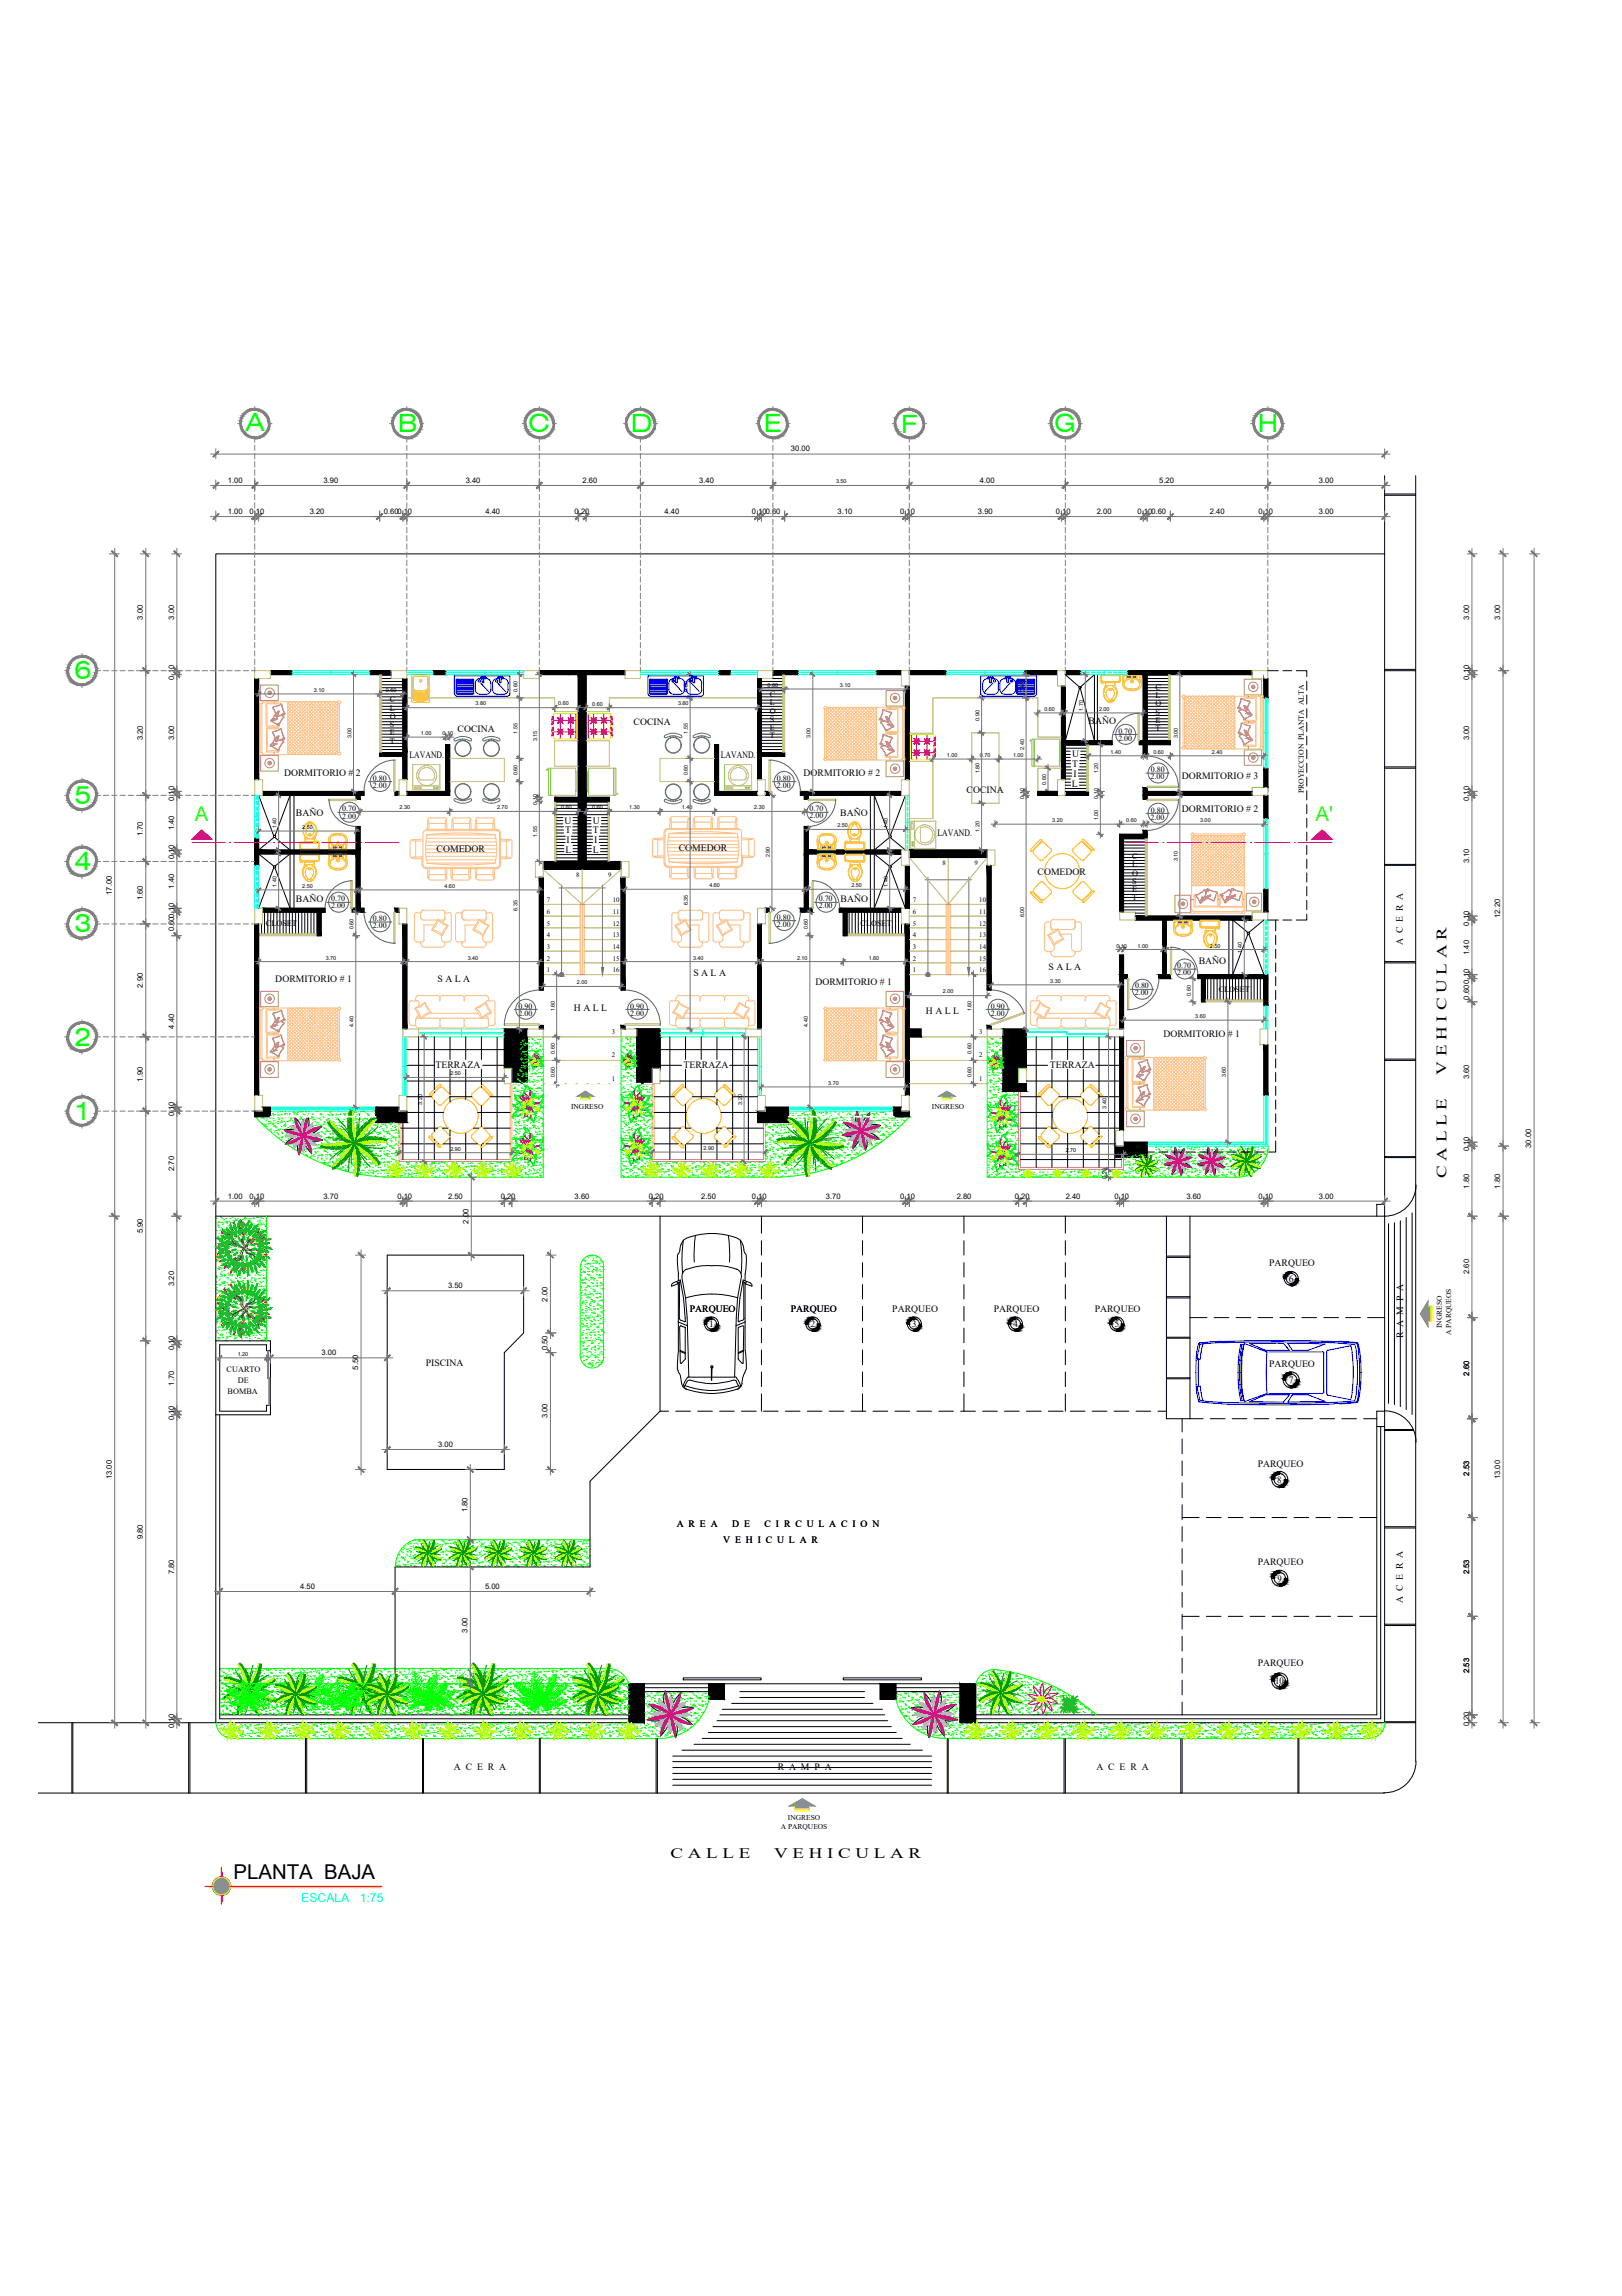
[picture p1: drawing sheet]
<svg xmlns="http://www.w3.org/2000/svg" width="210mm" height="297mm" viewBox="0 0 210 297" stroke-linecap="round" stroke-linejoin="round" font-family="sans-serif">
<defs><g id="words">
<g font-size="3.3" fill="#0f0">
<text x="31.8" y="55.7">A</text>
<text x="51.5" y="56">B</text>
<text x="68.4" y="55.9">C</text>
<text x="81.6" y="56">D</text>
<text x="98.8" y="56">E</text>
<text x="116.6" y="56">F</text>
<text x="136.5" y="55.9">G</text>
<text x="162.8" y="56">H</text>
<text x="9.6" y="87.9">6</text>
<text x="9.6" y="104">5</text>
<text x="9.6" y="112.6">4</text>
<text x="9.6" y="120.6">3</text>
<text x="9.6" y="135.3">2</text>
<text x="9.6" y="144.9">1</text>
</g>
<g font-size="2.6" fill="#37dd00">
<text x="25.2" y="106.2">A</text>
<text x="170.3" y="106.2">A'</text>
</g>
<text font-size="2.6" x="30.2" y="243.1">PLANTA BAJA</text>
<g font-size="1.9">
<text x="187.2" y="139" transform="rotate(-90 187.2 139)">V E H I C U L A R</text>
<text x="187.2" y="152.4" transform="rotate(-90 187.2 152.4)">C A L L E</text>
<text x="86.8" y="240.3">C A L L E</text>
<text x="100.2" y="240.3">V E H I C U L A R</text>
</g>
<g font-size="1.6" fill="#0ff">
<text x="39" y="246">ESCALA</text>
<text x="46.5" y="246">1:75</text>
</g>
<g font-size="1.3">
<text x="59.2" y="94.6">COCINA</text>
<text x="82" y="93.8">COCINA</text>
<text x="140.9" y="93.7">BAÑO</text>
<text x="36.8" y="100.4">DORMITORIO # 2</text>
<text x="53" y="98">LAVAND.</text>
<text x="93.3" y="98">LAVAND.</text>
<text x="104" y="100.4">DORMITORIO # 2</text>
<text x="138.7" y="101.8">L</text>
<text x="138.8" y="98">U</text>
<text x="138.8" y="99.2">T</text>
<text x="138.9" y="100.5">I</text>
<text x="152.9" y="100.8">DORMITORIO # 3</text>
<text x="38.3" y="105.6">BAÑO</text>
<text x="73.1" y="106.5">U</text>
<text x="73.1" y="107.8">T</text>
<text x="76.7" y="106.5">U</text>
<text x="76.7" y="107.8">T</text>
<text x="108.7" y="105.6">BAÑO</text>
<text x="125.1" y="102.6">COCINA</text>
<text x="152.9" y="105.1">DORMITORIO # 2</text>
<text x="56.5" y="110.2">COMEDOR</text>
<text x="73.2" y="110.3">L</text>
<text x="73.3" y="109.1">I</text>
<text x="76.7" y="110.3">L</text>
<text x="76.9" y="109.1">I</text>
<text x="87.8" y="110.1">COMEDOR</text>
<text x="121.3" y="108.2">LAVAND.</text>
<text x="134.3" y="113.2">COMEDOR</text>
<text x="38.3" y="116.7">BAÑO</text>
<text x="108.8" y="116.7">BAÑO</text>
<text x="135.7" y="125.5">S A L A</text>
<text x="155.1" y="124.7">BAÑO</text>
<text x="181.6" y="122.2" transform="rotate(-90 181.6 122.2)">A C E R A</text>
<text x="35.6" y="127.1">DORMITORIO # 1</text>
<text x="56.6" y="127.1">S A L A</text>
<text x="74.3" y="130.8">H A L L</text>
<text x="89.7" y="126.3">S A L A</text>
<text x="105.5" y="127.4">DORMITORIO # 1</text>
<text x="119.8" y="131.2">H A L L</text>
<text x="150.6" y="134.1">DORMITORIO # 1</text>
<text x="56.4" y="138.1">TERRAZA</text>
<text x="88.5" y="138.1">TERRAZA</text>
<text x="135.9" y="138.1">TERRAZA</text>
<text x="164.2" y="163.8">PARQUEO</text>
<text x="166.8" y="165.8">6</text>
<text x="89.3" y="169.7">PARQUEO</text>
<text x="91.8" y="171.7">1</text>
<text x="102.3" y="169.7">PARQUEO</text>
<text x="104.9" y="171.7">2</text>
<text x="115.5" y="169.7">PARQUEO</text>
<text x="118" y="171.7">3</text>
<text x="128.6" y="169.7">PARQUEO</text>
<text x="131.1" y="171.7">4</text>
<text x="141.7" y="169.7">PARQUEO</text>
<text x="144.2" y="171.7">5</text>
<text x="181.6" y="173.1" transform="rotate(-90 181.6 173.1)">R A M P A</text>
<text x="55.1" y="176.7">PISCINA</text>
<text x="164.2" y="176.9">PARQUEO</text>
<text x="166.8" y="178.9">7</text>
<text x="162.8" y="189.8">PARQUEO</text>
<text x="165.3" y="191.8">8</text>
<text x="87.6" y="197.6">A R E A</text>
<text x="94.8" y="197.6">D E</text>
<text x="98.9" y="197.6">C I R C U L A C I O N</text>
<text x="93.6" y="199.7">V E H I C U L A R</text>
<text x="162.8" y="202.5">PARQUEO</text>
<text x="165.3" y="204.6">9</text>
<text x="181.6" y="207.4" transform="rotate(-90 181.6 207.4)">A C E R A</text>
<text x="162.8" y="215.6">PARQUEO</text>
<text x="165" y="217.9">10</text>
<text x="58.7" y="229">A C E R A</text>
<text x="100.7" y="229">R A M P A</text>
<text x="141.9" y="229">A C E R A</text>
</g>
<g font-size="1.1">
<text x="149.5" y="89.2">C</text>
<text x="50.4" y="90.9">C</text>
<text x="50.4" y="91.9">L</text>
<text x="50.4" y="93">O</text>
<text x="50.4" y="94.1">S</text>
<text x="50.4" y="95.2">E</text>
<text x="99.6" y="90.2">C</text>
<text x="99.6" y="91.3">L</text>
<text x="99.6" y="92.4">O</text>
<text x="99.6" y="93.4">S</text>
<text x="99.6" y="94.5">E</text>
<text x="99.6" y="95.5">T</text>
<text x="149.5" y="90.3">L</text>
<text x="149.5" y="91.4">O</text>
<text x="149.5" y="92.4">S</text>
<text x="149.5" y="93.5">E</text>
<text x="149.5" y="94.6">T</text>
<text x="50.4" y="96.2">T</text>
<text x="146.5" y="111.2">C</text>
<text x="146.5" y="112.2">L</text>
<text x="146.5" y="113.3">O</text>
<text x="34.4" y="119.8">CLOSET</text>
<text x="111.4" y="119.8">CLOSET</text>
<text x="146.5" y="114.4">S</text>
<text x="146.5" y="115.4">E</text>
<text x="146.5" y="116.5">T</text>
<text x="157.7" y="128.4">CLOSET</text>
<text x="29.3" y="177.4">CUARTO</text>
<text x="30.8" y="178.9">DE</text>
<text x="29.4" y="180.3">BOMBA</text>
</g>
<g font-size="1">
<text x="102.3" y="58.4">30.00</text>
<text x="29.5" y="62.4">1.00</text>
<text x="41.9" y="62.4">3.90</text>
<text x="60.3" y="62.4">3.40</text>
<text x="75.4" y="62.4">2.60</text>
<text x="90.5" y="62.4">3.40</text>
<text x="126.8" y="62.4">4.00</text>
<text x="150" y="62.4">5.20</text>
<text x="170.7" y="62.4">3.00</text>
<text x="29.5" y="66.4">1.00</text>
<text x="32.3" y="66.4">0.10</text>
<text x="40.1" y="66.4">3.20</text>
<text x="49.7" y="66.4">0.600.10</text>
<text x="62.8" y="66.4">4.40</text>
<text x="74.4" y="66.4">0.20</text>
<text x="86" y="66.4">4.40</text>
<text x="97.3" y="66.4">0.100.60</text>
<text x="108.4" y="66.4">3.10</text>
<text x="116.5" y="66.4">0.10</text>
<text x="126.6" y="66.4">3.90</text>
<text x="136.6" y="66.4">0.10</text>
<text x="141.9" y="66.4">2.00</text>
<text x="147.2" y="66.4">0.100.60</text>
<text x="156.6" y="66.4">2.40</text>
<text x="162.8" y="66.4">0.10</text>
<text x="170.7" y="66.4">3.00</text>
<text x="18.5" y="80.2" transform="rotate(-90 18.5 80.2)">3.00</text>
<text x="22.5" y="80.2" transform="rotate(-90 22.5 80.2)">3.00</text>
<text x="190.1" y="80.2" transform="rotate(-90 190.1 80.2)">3.00</text>
<text x="194.1" y="80.2" transform="rotate(-90 194.1 80.2)">3.00</text>
<text x="22.5" y="88" transform="rotate(-90 22.5 88)">0.10</text>
<text x="190.1" y="88" transform="rotate(-90 190.1 88)">0.10</text>
<text x="18.5" y="95.8" transform="rotate(-90 18.5 95.8)">3.20</text>
<text x="22.5" y="95.8" transform="rotate(-90 22.5 95.8)">3.00</text>
<text x="144.7" y="95.8">2.00</text>
<text x="144.7" y="94.9">0.70</text>
<text x="190.1" y="95.8" transform="rotate(-90 190.1 95.8)">3.00</text>
<text x="48.2" y="101.9">2.00</text>
<text x="48.2" y="101">0.80</text>
<text x="100.5" y="101.9">2.00</text>
<text x="100.5" y="101">0.80</text>
<text x="148.9" y="100.8">2.00</text>
<text x="148.9" y="99.9">0.80</text>
<text x="22.5" y="107.4" transform="rotate(-90 22.5 107.4)">1.40</text>
<text x="22.5" y="103.6" transform="rotate(-90 22.5 103.6)">0.10</text>
<text x="44.3" y="105.9">2.00</text>
<text x="44.3" y="105">0.70</text>
<text x="104.8" y="105.9">2.00</text>
<text x="104.8" y="105">0.70</text>
<text x="148.9" y="106">2.00</text>
<text x="148.9" y="105.1">0.80</text>
<text x="168.7" y="102.6" transform="rotate(-90 168.7 102.6)">PROYECCION PLANTA ALTA</text>
<text x="190.1" y="103.6" transform="rotate(-90 190.1 103.6)">0.10</text>
<text x="18.5" y="108.2" transform="rotate(-90 18.5 108.2)">1.70</text>
<text x="22.5" y="111.2" transform="rotate(-90 22.5 111.2)">0.10</text>
<text x="190.1" y="111.7" transform="rotate(-90 190.1 111.7)">3.10</text>
<text x="14.5" y="115.8" transform="rotate(-90 14.5 115.8)">17.00</text>
<text x="18.5" y="116.5" transform="rotate(-90 18.5 116.5)">1.60</text>
<text x="22.5" y="115" transform="rotate(-90 22.5 115)">1.40</text>
<text x="42.9" y="117.5">2.00</text>
<text x="42.9" y="116.6">0.70</text>
<text x="48.2" y="119.2">0.80</text>
<text x="100.5" y="119.9">2.00</text>
<text x="100.5" y="119">0.80</text>
<text x="105.9" y="117.5">2.00</text>
<text x="105.9" y="116.6">0.70</text>
<text x="190.1" y="119.7" transform="rotate(-90 190.1 119.7)">0.10</text>
<text x="194.1" y="118.8" transform="rotate(-90 194.1 118.8)">12.20</text>
<text x="22.5" y="120.5" transform="rotate(-90 22.5 120.5)">0.600.10</text>
<text x="48.2" y="120">2.00</text>
<text x="152.3" y="125.3">0.70</text>
<text x="190.1" y="123.6" transform="rotate(-90 190.1 123.6)">1.40</text>
<text x="18.5" y="127.8" transform="rotate(-90 18.5 127.8)">2.90</text>
<text x="67.1" y="131.4">2.00</text>
<text x="67.1" y="130.5">0.90</text>
<text x="81.6" y="131.4">2.00</text>
<text x="81.6" y="130.5">0.90</text>
<text x="128.2" y="131.4">2.00</text>
<text x="128.2" y="130.5">0.90</text>
<text x="146.8" y="128.8">2.00</text>
<text x="146.9" y="127.9">0.80</text>
<text x="152.3" y="126.2">2.00</text>
<text x="190.1" y="129.3" transform="rotate(-90 190.1 129.3)">0.600.10</text>
<text x="22.5" y="133.1" transform="rotate(-90 22.5 133.1)">4.40</text>
<text x="18.5" y="139.9" transform="rotate(-90 18.5 139.9)">1.90</text>
<text x="73.9" y="143.5">INGRESO</text>
<text x="120.6" y="143.5">INGRESO</text>
<text x="190.1" y="139.6" transform="rotate(-90 190.1 139.6)">3.60</text>
<text x="22.5" y="144.4" transform="rotate(-90 22.5 144.4)">0.10</text>
<text x="190.1" y="149" transform="rotate(-90 190.1 149)">0.10</text>
<text x="198.1" y="148.5" transform="rotate(-90 198.1 148.5)">30.00</text>
<text x="22.5" y="151.5" transform="rotate(-90 22.5 151.5)">2.70</text>
<text x="29.5" y="155.1">1.00</text>
<text x="32.3" y="155.1">0.10</text>
<text x="41.9" y="155.1">3.70</text>
<text x="51.4" y="155.1">0.10</text>
<text x="58" y="155.1">2.50</text>
<text x="64.8" y="155.1">0.20</text>
<text x="74.4" y="155.1">3.60</text>
<text x="84" y="155.1">0.20</text>
<text x="90.7" y="155.1">2.50</text>
<text x="97.3" y="155.1">0.10</text>
<text x="106.9" y="155.1">3.70</text>
<text x="116.5" y="155.1">0.10</text>
<text x="123.8" y="155.1">2.80</text>
<text x="131.3" y="155.1">0.20</text>
<text x="137.9" y="155.1">2.40</text>
<text x="144.2" y="155.1">0.10</text>
<text x="153.5" y="155.1">3.60</text>
<text x="162.8" y="155.1">0.10</text>
<text x="170.7" y="155.1">3.00</text>
<text x="190.1" y="153.8" transform="rotate(-90 190.1 153.8)">1.80</text>
<text x="194.1" y="153.8" transform="rotate(-90 194.1 153.8)">1.80</text>
<text x="18.5" y="159.5" transform="rotate(-90 18.5 159.5)">5.90</text>
<text x="60.6" y="158.3" transform="rotate(-90 60.6 158.3)">2.00</text>
<text x="22.5" y="166.4" transform="rotate(-90 22.5 166.4)">3.20</text>
<text x="58" y="166.6">3.50</text>
<text x="190.1" y="164.8" transform="rotate(-90 190.1 164.8)">2.60</text>
<text x="70.9" y="168.4" transform="rotate(-90 70.9 168.4)">2.00</text>
<text x="186.6" y="171.8" transform="rotate(-90 186.6 171.8)">INGRESO</text>
<text x="187.8" y="172.7" transform="rotate(-90 187.8 172.7)">A PARQUEOS</text>
<text x="22.5" y="179.3" transform="rotate(-90 22.5 179.3)">1.70</text>
<text x="22.5" y="174.7" transform="rotate(-90 22.5 174.7)">0.10</text>
<text x="41.6" y="175.3">3.00</text>
<text x="46.3" y="177.2" transform="rotate(-90 46.3 177.2)">5.50</text>
<text x="70.9" y="174.7" transform="rotate(-90 70.9 174.7)">0.50</text>
<text x="190.1" y="178" transform="rotate(-90 190.1 178)">2.60</text>
<text x="22.5" y="183.8" transform="rotate(-90 22.5 183.8)">0.10</text>
<text x="70.9" y="183.5" transform="rotate(-90 70.9 183.5)">3.00</text>
<text x="14.5" y="191.4" transform="rotate(-90 14.5 191.4)">13.00</text>
<text x="56.7" y="187.2">3.00</text>
<text x="190.1" y="190.9" transform="rotate(-90 190.1 190.9)">2.53</text>
<text x="194.1" y="191.4" transform="rotate(-90 194.1 191.4)">13.00</text>
<text x="60.5" y="195.7" transform="rotate(-90 60.5 195.7)">1.80</text>
<text x="18.5" y="199.1" transform="rotate(-90 18.5 199.1)">9.80</text>
<text x="22.5" y="203.7" transform="rotate(-90 22.5 203.7)">7.80</text>
<text x="190.1" y="203.7" transform="rotate(-90 190.1 203.7)">2.53</text>
<text x="38.8" y="205.5">4.50</text>
<text x="62.8" y="205.5">5.00</text>
<text x="60.5" y="211.2" transform="rotate(-90 60.5 211.2)">3.00</text>
<text x="190.1" y="216.4" transform="rotate(-90 190.1 216.4)">2.53</text>
<text x="22.5" y="223.6" transform="rotate(-90 22.5 223.6)">0.10</text>
<text x="190.1" y="223.3" transform="rotate(-90 190.1 223.3)">0.20</text>
<text x="101" y="236.7">A PARQUEOS</text>
<text x="102" y="235.5">INGRESO</text>
</g>
<g font-size=".9">
<text x="74.6" y="113.4">8</text>
<text x="78.7" y="113.4">9</text>
<text x="121.9" y="111.9">8</text>
<text x="126.1" y="111.9">9</text>
<text x="70.8" y="119.7">5</text>
<text x="70.8" y="118.3">6</text>
<text x="70.8" y="116.7">7</text>
<text x="79.3" y="119.7">12</text>
<text x="79.3" y="118.3">11</text>
<text x="79.3" y="116.7">10</text>
<text x="118.1" y="119.7">5</text>
<text x="118.1" y="118.3">6</text>
<text x="118.1" y="116.7">7</text>
<text x="126.7" y="119.7">12</text>
<text x="126.7" y="118.3">11</text>
<text x="126.7" y="116.7">10</text>
<text x="70.8" y="125.8">1</text>
<text x="70.8" y="124.3">2</text>
<text x="70.8" y="122.8">3</text>
<text x="70.8" y="121.3">4</text>
<text x="79.3" y="125.8">16</text>
<text x="79.3" y="124.3">15</text>
<text x="79.3" y="122.8">14</text>
<text x="79.3" y="121.3">13</text>
<text x="118.1" y="125.8">1</text>
<text x="118.1" y="124.3">2</text>
<text x="118.1" y="122.8">3</text>
<text x="118.1" y="121.3">4</text>
<text x="126.7" y="125.8">16</text>
<text x="126.7" y="124.3">15</text>
<text x="126.7" y="122.8">14</text>
<text x="126.7" y="121.3">13</text>
<text x="79.2" y="136.8">2</text>
<text x="79.2" y="133.8">3</text>
<text x="126.7" y="136.8">2</text>
<text x="126.7" y="133.8">3</text>
<text x="79.2" y="139.8">1</text>
<text x="126.7" y="139.8">1</text>
</g>
<g font-size=".7">
<text x="108.2" y="62.5">3.50</text>
<text x="40.6" y="89.5">3.10</text>
<text x="49.9" y="89.5">0.60</text>
<text x="67" y="89.5" transform="rotate(-90 67 89.5)">0.60</text>
<text x="89" y="89.5" transform="rotate(-90 89 89.5)">0.60</text>
<text x="99.3" y="88.9">0.60</text>
<text x="108.7" y="88.9">3.10</text>
<text x="132.5" y="89.5" transform="rotate(-90 132.5 89.5)">0.60</text>
<text x="45.5" y="95.5" transform="rotate(-90 45.5 95.5)">3.00</text>
<text x="54.5" y="95.1">1.00</text>
<text x="57.3" y="95.1">0.10</text>
<text x="61.5" y="91.3">3.80</text>
<text x="67" y="94.9" transform="rotate(-90 67 94.9)">1.55</text>
<text x="69.5" y="95.9" transform="rotate(-90 69.5 95.9)">3.15</text>
<text x="72.2" y="91.2">0.60</text>
<text x="76.7" y="91.3">0.60</text>
<text x="87.7" y="91.3">3.80</text>
<text x="89" y="94.9" transform="rotate(-90 89 94.9)">1.55</text>
<text x="104.9" y="95.5" transform="rotate(-90 104.9 95.5)">3.00</text>
<text x="126.8" y="93.2" transform="rotate(-90 126.8 93.2)">0.90</text>
<text x="135.2" y="92">0.60</text>
<text x="140.2" y="92" transform="rotate(-90 140.2 92)">1.70</text>
<text x="142.2" y="92">2.00</text>
<text x="152.4" y="95.5" transform="rotate(-90 152.4 95.5)">3.00</text>
<text x="67" y="100.3" transform="rotate(-90 67 100.3)">0.60</text>
<text x="89" y="100.3" transform="rotate(-90 89 100.3)">0.60</text>
<text x="122.5" y="97.9">1.00</text>
<text x="126.8" y="100.1" transform="rotate(-90 126.8 100.1)">1.80</text>
<text x="126.8" y="97.9">0.70</text>
<text x="131.1" y="97.9">1.00</text>
<text x="132.5" y="97" transform="rotate(-90 132.5 97)">2.40</text>
<text x="135.4" y="101.5" transform="rotate(-90 135.4 101.5)">0.60</text>
<text x="142.1" y="100.1" transform="rotate(-90 142.1 100.1)">1.20</text>
<text x="143.7" y="97.5">1.40</text>
<text x="149.3" y="97.5">0.60</text>
<text x="156.8" y="97.5">2.40</text>
<text x="35.8" y="107.1" transform="rotate(-90 35.8 107.1)">1.40</text>
<text x="39.1" y="107.3">2.50</text>
<text x="51.7" y="104.7">2.30</text>
<text x="64.3" y="104.7">2.70</text>
<text x="69.5" y="104.1" transform="rotate(-90 69.5 104.1)">0.10</text>
<text x="72.6" y="104.7">0.60</text>
<text x="76.7" y="104.7">0.60</text>
<text x="81.4" y="104.7">1.30</text>
<text x="88.3" y="104.7">1.40</text>
<text x="97.6" y="104.7">2.30</text>
<text x="108.4" y="107">2.50</text>
<text x="114.9" y="107.1" transform="rotate(-90 114.9 107.1)">1.40</text>
<text x="126.8" y="107.6" transform="rotate(-90 126.8 107.6)">1.20</text>
<text x="132.5" y="103.3" transform="rotate(-90 132.5 103.3)">0.10</text>
<text x="136.2" y="106.4">3.20</text>
<text x="142.1" y="106.1" transform="rotate(-90 142.1 106.1)">1.00</text>
<text x="142.1" y="103.3" transform="rotate(-90 142.1 103.3)">0.10</text>
<text x="145.7" y="106.4">0.60</text>
<text x="155.3" y="106.4">3.00</text>
<text x="69.5" y="108.3" transform="rotate(-90 69.5 108.3)">1.55</text>
<text x="99.6" y="110.9" transform="rotate(-90 99.6 110.9)">2.90</text>
<text x="152.4" y="111.4" transform="rotate(-90 152.4 111.4)">3.10</text>
<text x="35.8" y="114.7" transform="rotate(-90 35.8 114.7)">1.40</text>
<text x="39.1" y="114.9">2.50</text>
<text x="57.5" y="114.9">4.60</text>
<text x="67" y="117.8" transform="rotate(-90 67 117.8)">6.35</text>
<text x="89" y="117.1" transform="rotate(-90 89 117.1)">6.35</text>
<text x="91.8" y="114.8">4.60</text>
<text x="110.2" y="114.8">2.50</text>
<text x="114.9" y="114.7" transform="rotate(-90 114.9 114.7)">1.40</text>
<text x="132.5" y="118.7" transform="rotate(-90 132.5 118.7)">6.00</text>
<text x="42.1" y="124.1">3.70</text>
<text x="45.7" y="120.2" transform="rotate(-90 45.7 120.2)">0.60</text>
<text x="60.5" y="124.1">3.40</text>
<text x="89.7" y="124.1">3.40</text>
<text x="103.2" y="124.1">2.10</text>
<text x="104.5" y="120.2" transform="rotate(-90 104.5 120.2)">0.60</text>
<text x="112.4" y="124.1">1.60</text>
<text x="144.5" y="122.6">0.10</text>
<text x="147.2" y="122.6">1.00</text>
<text x="156.6" y="122.6">2.50</text>
<text x="160.7" y="123.3" transform="rotate(-90 160.7 123.3)">1.40</text>
<text x="71.8" y="130.8" transform="rotate(-90 71.8 130.8)">1.60</text>
<text x="74.7" y="127.3">2.00</text>
<text x="122" y="128.5">2.00</text>
<text x="125.7" y="130.8" transform="rotate(-90 125.7 130.8)">1.60</text>
<text x="135.9" y="127.2">3.30</text>
<text x="154.1" y="128.8" transform="rotate(-90 154.1 128.8)">0.60</text>
<text x="154.7" y="131.7">3.60</text>
<text x="45.7" y="132.8" transform="rotate(-90 45.7 132.8)">4.40</text>
<text x="71.8" y="136.3" transform="rotate(-90 71.8 136.3)">0.60</text>
<text x="104.5" y="132.8" transform="rotate(-90 104.5 132.8)">4.40</text>
<text x="125.7" y="136.3" transform="rotate(-90 125.7 136.3)">0.60</text>
<text x="54.6" y="142.9" transform="rotate(-90 54.6 142.9)">3.20</text>
<text x="58.3" y="139.1">2.50</text>
<text x="71.8" y="139.4" transform="rotate(-90 71.8 139.4)">0.60</text>
<text x="96" y="142.9" transform="rotate(-90 96 142.9)">3.20</text>
<text x="107.2" y="140.4">3.70</text>
<text x="125.7" y="139.4" transform="rotate(-90 125.7 139.4)">0.60</text>
<text x="143.2" y="143.4" transform="rotate(-90 143.2 143.4)">3.40</text>
<text x="158.7" y="139.4" transform="rotate(-90 158.7 139.4)">3.60</text>
<text x="58.3" y="148.9">2.90</text>
<text x="91" y="148.8">2.90</text>
<text x="137.9" y="149.1">2.70</text>
<text x="143.2" y="152.5" transform="rotate(-90 143.2 152.5)">0.20</text>
<text x="30.8" y="175.4">1.20</text>
</g>
</g></defs>
<!-- layer: 0.05 -->
<g fill="#000" stroke="#000" stroke-width=".13">
<path d="M91.5 170.6h.6zM91.9 170.4h.2zM92.1 172.2h.3zM92.3 172h.4zM104.6 170.6h.6zM105 170.4h.2zM105.2 172.2h.3zM105.4 172h.4zM117.7 170.6h.6zM118.1 170.4h.2zM118.3 172.2h.3zM118.4 172h.5z"/>
<path d="M118.6 171.9h.4zM131.2 170.4h.2zM131.4 172.2h.4zM131.6 172h.5zM144.3 170.4h.2zM144.5 172.2h.4zM144.7 172h.4zM166.9 164.5h.2zM167.1 166.3h.3l-.2 .1zM166.9 177.5h.2zM167.1 179.5h.4zM167.2 179.3h.6z"/>
<path d="M165.4 190.4h.2zM165.6 192.4h.3zM165.7 192.2h.6zM165.4 203.2h.2zM165.6 205.1h.4l-.2 .1zM165.4 216.5h.2zM165.6 218.4h.4zM165.7 218.2h.6zM165.8 204.9h.5z"/>
<path d="M33 87.8l.5 13.1v-13.1zM33 87.8l.5 13.1h-.5z"/>
<path d="M35 86.8l2.8 .5v-.5zM35 86.8l2.8 .5h-2.8z"/>
<path d="M47.9 86.8l2.7 .5v-.5zM47.9 86.8l2.7 .5h-2.7z"/>
<path d="M52.1 87.8l.5 9.6v-9.6zM52.1 87.8l.5 9.6h-.5z"/>
<path d="M49.1 97.4l3.5 .5v-.5zM49.1 97.4l3.5 .5h-3.5z"/>
<path d="M52.1 97.9l.5 3v-3zM52.1 97.9l.5 3h-.5z"/>
<path d="M56.2 86.8l1.5 .5v-.5zM56.2 86.8l1.5 .5h-1.5z"/>
<path d="M57.7 96.3l.5 6.1v-6.1zM57.7 96.3l.5 6.1h-.5z"/>
<path d="M69.8 86.8l3.9 .5v-.5zM69.8 86.8l3.9 .5h-3.9z"/>
<path d="M74.8 87.3l1 15.9v-15.9zM74.8 87.3l1 15.9h-1z"/>
<path d="M73.7 86.8l7.2 .5v-.5zM73.7 86.8l7.2 .5h-7.2z"/>
<path d="M92.5 96.3l.5 6.1v-6.1zM92.5 96.3l.5 6.1h-.5z"/>
<path d="M93 86.8l1.5 .5v-.5zM93 86.8l1.5 .5h-1.5z"/>
<path d="M98 87.8l.5 9.6v-9.6zM98 87.8l.5 9.6h-.5z"/>
<path d="M98 97.4l.5 .5v-.5zM98 97.4l.5 .5h-.5z"/>
<path d="M98 97.9l.5 3v-3zM98 97.9l.5 3h-.5z"/>
<path d="M98.5 97.4l3 .5v-.5zM98.5 97.4l3 .5h-3z"/>
<path d="M100 86.8l3.3 .5v-.5zM100 86.8l3.3 .5h-3.3z"/>
<path d="M113.4 86.8l3.3 .5v-.5zM113.4 86.8l3.3 .5h-3.3z"/>
<path d="M117.2 88.8l.5 12.1v-12.1zM117.2 88.8l.5 12.1h-.5z"/>
<path d="M117.7 86.8l4.8 .5v-.5zM117.7 86.8l4.8 .5h-4.8z"/>
<path d="M132.6 86.8l4.2 .5v-.5zM132.6 86.8l4.2 .5h-4.2z"/>
<path d="M137.4 88.8l.5 7v-7zM137.4 88.8l.5 7h-.5z"/>
<path d="M137.4 96.3l.5 4.6v-4.6zM137.4 96.3l.5 4.6h-.5z"/>
<path d="M137.9 86.8l2 .5v-.5zM137.9 86.8l2 .5h-2z"/>
<path d="M137.4 95.8l6.5 .5v-.5zM137.4 95.8l6.5 .5h-6.5z"/>
<path d="M147.9 87.3l.5 8.5v-8.5zM147.9 87.3l.5 8.5h-.5z"/>
<path d="M147.9 96.3l.5 1.6v-1.6zM147.9 96.3l.5 1.6h-.5z"/>
<path d="M147.4 95.8l4.1 .5v-.5zM147.4 95.8l4.1 .5h-4.1z"/>
<path d="M145.9 86.8l16.1 .5v-.5zM145.9 86.8l16.1 .5h-16.1z"/>
<path d="M163.6 87.8l.5 2.5v-2.5zM163.6 87.8l.5 2.5h-.5z"/>
<path d="M163.6 99.4l.5 2.5v-2.5zM163.6 99.4l.5 2.5h-.5z"/>
<path d="M33 108.4l.5 1.6v-1.6zM33 108.4l.5 1.6h-.5z"/>
<path d="M33 110.5l.5 1.5v-1.5zM33 110.5l.5 1.5h-.5z"/>
<path d="M33 119.5l.5 22.2v-22.2zM33 119.5l.5 22.2h-.5z"/>
<path d="M41 118l.6 3.1v-3.1zM41 118l.6 3.1h-.6z"/>
<path d="M34 117.5l8.1 .5v-.5zM34 117.5l8.1 .5h-8.1z"/>
<path d="M46.1 106.9l.5 3.1v-3.1zM46.1 106.9l.5 3.1h-.5z"/>
<path d="M33 110l13.6 .5v-.5zM33 110l13.6 .5h-13.6z"/>
<path d="M46.1 110.5l.5 7v-7zM46.1 110.5l.5 7h-.5z"/>
<path d="M46.1 102.9l.5 .5v-.5zM46.1 102.9l.5 .5h-.5z"/>
<path d="M45.6 117.5l1.5 .5v-.5zM45.6 117.5l1.5 .5h-1.5z"/>
<path d="M34 102.4l13.1 .5v-.5zM34 102.4l13.1 .5h-13.1z"/>
<path d="M51.1 117.5l.5 .5v-.5zM51.1 117.5l.5 .5h-.5z"/>
<path d="M51.1 102.4l.5 .5v-.5zM51.1 102.4l.5 .5h-.5z"/>
<path d="M52.1 119.5l.5 13.6v-13.6zM52.1 119.5l.5 13.6h-.5z"/>
<path d="M52.6 102.4l5.6 .5v-.5zM52.6 102.4l5.6 .5h-5.6z"/>
<path d="M69.8 113.5l.5 14.6v-14.6zM69.8 113.5l.5 14.6h-.5z"/>
<path d="M74.8 103.7l1 7.7v-7.7zM74.8 103.7l1 7.7h-1z"/>
<path d="M71.8 103.2l7.1 .5v-.5zM71.8 103.2l7.1 .5h-7.1z"/>
<path d="M70.3 111.4l10.1 1.1v-1.1zM70.3 111.4l10.1 1.1h-10.1z"/>
<path d="M80.4 113.5l.5 14.6v-14.6zM80.4 113.5l.5 14.6h-.5z"/>
<path d="M92.5 102.4l5.5 .5v-.5zM92.5 102.4l5.5 .5h-5.5z"/>
<path d="M98 119.5l.5 13.6v-13.6zM98 119.5l.5 13.6h-.5z"/>
<path d="M99 102.4l.5 .5v-.5zM99 102.4l.5 .5h-.5z"/>
<path d="M99 117.5l.5 .5v-.5zM99 117.5l.5 .5h-.5z"/>
<path d="M104.1 102.9l.5 .5v-.5zM104.1 102.9l.5 .5h-.5z"/>
<path d="M104.1 106.9l.5 3.1v-3.1zM104.1 106.9l.5 3.1h-.5z"/>
<path d="M104.1 110.5l.5 7v-7zM104.1 110.5l.5 7h-.5z"/>
<path d="M103.6 117.5l1.5 .5v-.5zM103.6 117.5l1.5 .5h-1.5z"/>
<path d="M109.1 118l.5 3.1v-3.1zM109.1 118l.5 3.1h-.5z"/>
<path d="M103.6 102.4l13.1 .5v-.5zM103.6 102.4l13.1 .5h-13.1z"/>
<path d="M104.1 110l12.6 .5v-.5zM104.1 110l12.6 .5h-12.6z"/>
<path d="M108.6 117.5l8.1 .5v-.5zM108.6 117.5l8.1 .5h-8.1z"/>
<path d="M117.2 119.5l.5 22.2v-22.2zM117.2 119.5l.5 22.2h-.5z"/>
<path d="M117.2 112l.5 5.5v-5.5zM117.2 112l.5 5.5h-.5z"/>
<path d="M117.7 110l10 .9v-.9zM117.7 110l10 .9h-10z"/>
<path d="M127.7 112l.6 16.1v-16.1zM127.7 112l.6 16.1h-.6z"/>
<path d="M134.3 102.4l2.5 .5v-.5zM134.3 102.4l2.5 .5h-2.5z"/>
<path d="M137.9 102.4l3 .5v-.5zM137.9 102.4l3 .5h-3z"/>
<path d="M144.9 108.4l.5 9.6v-9.6zM144.9 108.4l.5 9.6h-.5z"/>
<path d="M147.9 107.4l.5 .5v-.5zM147.9 107.4l.5 .5h-.5z"/>
<path d="M144.9 107.9l3.5 .5v-.5zM144.9 107.9l3.5 .5h-3.5z"/>
<path d="M147.9 101.9l.5 .5v-.5zM147.9 101.9l.5 .5h-.5z"/>
<path d="M147.9 102.9l.5 .5v-.5zM147.9 102.9l.5 .5h-.5z"/>
<path d="M150.4 119l.5 7.1v-7.1zM150.4 119l.5 7.1h-.5z"/>
<path d="M147.9 102.4l14.1 .5v-.5zM147.9 102.4l14.1 .5h-14.1z"/>
<path d="M146.9 118.5l15.1 .5v-.5zM146.9 118.5l15.1 .5h-15.1z"/>
<path d="M163.6 102.9l.5 3v-3zM163.6 102.9l.5 3h-.5z"/>
<path d="M163.6 115l.5 3v-3zM163.6 115l.5 3h-.5z"/>
<path d="M65.3 133.1l3 1v-1zM65.3 133.1l3 1h-3z"/>
<path d="M65.3 134.1l3 4.1v-4.1zM65.3 134.1l3 4.1h-3z"/>
<path d="M66.2 138.2l2.1 2v-2zM66.2 138.2l2.1 2h-2.1z"/>
<path d="M69.8 132.7l.5 .4v-.4zM69.8 132.7l.5 .4h-.5z"/>
<path d="M80.4 132.7l.5 .4v-.4zM80.4 132.7l.5 .4h-.5z"/>
<path d="M82.4 133.1l3 1v-1zM82.4 133.1l3 1h-3z"/>
<path d="M84.4 134.1l1 4.1v-4.1zM84.4 134.1l1 4.1h-1z"/>
<path d="M127.7 132.7l.6 .4v-.4zM127.7 132.7l.6 .4h-.6z"/>
<path d="M129.8 133.1l3 1v-1zM129.8 133.1l3 1h-3z"/>
<path d="M131.8 134.1l1 4.1v-4.1zM131.8 134.1l1 4.1h-1z"/>
<path d="M144.9 123.6l.5 2.5v-2.5zM144.9 123.6l.5 2.5h-.5z"/>
<path d="M144.9 126.6l.5 6.5v-6.5zM144.9 126.6l.5 6.5h-.5z"/>
<path d="M144.9 134.1l.5 12.1v-12.1zM144.9 134.1l.5 12.1h-.5z"/>
<path d="M144.9 126.1l1 .5v-.5zM144.9 126.1l1 .5h-1z"/>
<path d="M149.9 126.1l1.6 .5v-.5zM149.9 126.1l1.6 .5h-1.6z"/>
<path d="M155.5 126.6l.5 3v-3zM155.5 126.6l.5 3h-.5z"/>
<path d="M155 126.1l9.1 .5v-.5zM155 126.1l9.1 .5h-9.1z"/>
<path d="M163.6 126.6l.5 3.5v-3.5zM163.6 126.6l.5 3.5h-.5z"/>
<path d="M163.6 135.2l.5 6.5v-6.5zM163.6 135.2l.5 6.5h-.5z"/>
<path d="M34 143.2l1 .5v-.5zM34 143.2l1 .5h-1z"/>
<path d="M33 143.7l2 .8v-.8zM33 143.7l2 .8h-2z"/>
<path d="M48.6 143.2l3 .5v-.5zM48.6 143.2l3 .5h-3z"/>
<path d="M48.6 143.7l4 1.5v-1.5zM48.6 143.7l4 1.5h-4z"/>
<path d="M99 143.2l3.1 .5v-.5zM99 143.2l3.1 .5h-3.1z"/>
<path d="M98 143.7l4.1 1.5v-1.5zM98 143.7l4.1 1.5h-4.1z"/>
<path d="M145.4 147.8l3 .5v-.5zM145.4 147.8l3 .5h-3z"/>
<path d="M144.4 148.3l4 1.5v-1.5zM144.4 148.3l4 1.5h-4z"/>
<path d="M91.2 171.2l.2 .1v-.1zM91.2 171.2l.2 .1h-.3z"/>
<path d="M91.2 171l.3 .1zM91.2 171l.3 .1z"/>
<path d="M91.2 171.1l.2 .1 .1-.1zM91.2 171.1l.2 .1h-.2zM91.2 171.2h.2zM91.2 171.2h.2z"/>
<path d="M91.2 171h.3zM91.2 171h.3z"/>
<path d="M91.3 170.8l.3 .1zM91.3 170.8l.3 .1z"/>
<path d="M91.3 170.9l.2 .1 .1-.1zM91.3 170.9l.2 .1h-.3z"/>
<path d="M91.3 170.8h.3h.1zM91.3 170.8h.3h-.3z"/>
<path d="M91.4 170.7h.4zM91.4 170.7h.4z"/>
<path d="M91.4 170.7h.4zM91.4 170.7l.3 .1z"/>
<path d="M91.4 170.7h.5zM91.4 170.7h.4z"/>
<path d="M91.9 170.4l.2 .1zM91.8 170.5h.3z"/>
<path d="M91.8 170.5h.3zM91.6 170.5h.5z"/>
<path d="M91.6 170.5l.5 .1v-.1zM91.6 170.5l.5 .1h-.6zM91.4 170.6h.7z"/>
<path d="M91.4 170.6h.7zM91.4 170.6l.5 .1z"/>
<path d="M92.1 172.2h.2zM92.1 172.2h.2z"/>
<path d="M92.1 172.1l.3 .1 .2-.1zM92.1 172.1l.3 .1h-.3z"/>
<path d="M92.1 172l.5 .1 .1-.1zM92.1 172l.5 .1h-.5z"/>
<path d="M92.2 172h.5zM92.2 172h.5z"/>
<path d="M92.2 172h.5zM92.1 172h.6z"/>
<path d="M92.4 171.9l.3 .1 .1-.1zM92.4 171.9l.3 .1h-.4zM92.2 172h.5z"/>
<path d="M92.5 171.9h.4zM92.4 171.9h.4z"/>
<path d="M92.6 171.8l.3 .1v-.1zM92.6 171.8l.3 .1h-.4zM92.5 171.9h.4zM92.5 171.9h.4z"/>
<path d="M92.7 171.6h.2zM92.7 171.6h.2h-.2z"/>
<path d="M92.7 171.6l.2 .1zM92.7 171.6l.2 .1z"/>
<path d="M92.7 171.7l.2 .1v-.1zM92.7 171.7l.2 .1h-.3z"/>
<path d="M92.7 171.3l.3 .1v-.1zM92.7 171.3l.3 .1h-.3z"/>
<path d="M92.7 171.4l.3 .1v-.1zM92.7 171.4l.3 .1h-.3z"/>
<path d="M92.7 171.5h.3zM92.7 171.6h.2z"/>
<path d="M104.3 171.2h.2zM104.3 171.2h.2z"/>
<path d="M104.3 171.2l.2 .1v-.1zM104.3 171.2l.2 .1h-.2z"/>
<path d="M104.3 171.1l.2 .1v-.1zM104.3 171.1l.2 .1h-.2z"/>
<path d="M104.3 171h.3zM104.3 171h.3z"/>
<path d="M104.3 171l.2 .1 .1-.1zM104.3 171l.2 .1h-.2z"/>
<path d="M104.4 170.9l.2 .1 .1-.1zM104.4 170.9l.2 .1h-.3z"/>
<path d="M104.4 170.8l.3 .1 .1-.1zM104.4 170.8l.3 .1h-.3zM104.4 170.9h.3zM104.4 170.9h.3z"/>
<path d="M104.5 170.8h.3zM104.5 170.8h.3z"/>
<path d="M104.5 170.7h.4zM104.5 170.7l.3 .1z"/>
<path d="M104.5 170.7h.4zM104.5 170.7h.4z"/>
<path d="M104.5 170.7h.6zM104.5 170.7h.4z"/>
<path d="M105 170.4l.2 .1zM104.8 170.5h.4z"/>
<path d="M104.8 170.5h.4zM104.7 170.5h.5z"/>
<path d="M104.7 170.5l.5 .1v-.1zM104.6 170.6l.1-.1 .5 .1zM104.5 170.6h.7z"/>
<path d="M104.5 170.6h.7zM104.5 170.6l.6 .1z"/>
<path d="M105.2 172.2h.2zM105.2 172.2h.2z"/>
<path d="M105.2 172.1l.3 .1 .2-.1zM105.2 172.1l.3 .1h-.3z"/>
<path d="M105.3 172h.5zM105.2 172h.6z"/>
<path d="M105.2 172l.5 .1 .1-.1zM105.2 172l.5 .1h-.5z"/>
<path d="M105.4 172h.5zM105.4 172h.4zM105.3 172h.5z"/>
<path d="M105.5 171.9l.4 .1v-.1zM105.4 172l.1-.1 .4 .1z"/>
<path d="M105.6 171.9h.3zM105.5 171.9h.4z"/>
<path d="M105.7 171.8l.2 .1 .1-.1zM105.7 171.8l.2 .1h-.3zM105.6 171.9h.3zM105.6 171.9h.3z"/>
<path d="M105.8 171.6l.2 .1zM105.8 171.6l.2 .1z"/>
<path d="M105.8 171.7l.2 .1v-.1zM105.8 171.7l.2 .1h-.3z"/>
<path d="M105.8 171.5l.3 .1zM105.8 171.5l.3 .1z"/>
<path d="M105.8 171.6h.2h.1zM105.8 171.6h.2h-.2z"/>
<path d="M105.9 171.3l.2 .1v-.1zM105.9 171.3l.2 .1h-.2z"/>
<path d="M105.9 171.4l.2 .1v-.1zM105.9 171.4l.2 .1h-.3z"/>
<path d="M117.4 171.2l.2 .1v-.1zM117.4 171.2l.2 .1h-.2z"/>
<path d="M117.4 171.1l.2 .1 .1-.1zM117.4 171.1l.2 .1h-.2zM117.4 171.2h.2zM117.4 171.2h.2z"/>
<path d="M117.5 171h.2zM117.5 171h.2z"/>
<path d="M117.4 171h.3zM117.4 171l.3 .1z"/>
<path d="M117.5 170.8l.3 .1zM117.5 170.8l.3 .1z"/>
<path d="M117.5 170.9l.2 .1 .1-.1zM117.5 170.9l.2 .1h-.2z"/>
<path d="M117.5 170.8h.3h.1zM117.5 170.8h.3h-.3z"/>
<path d="M117.6 170.7h.4zM117.6 170.7h.4z"/>
<path d="M117.6 170.7h.4zM117.6 170.7l.3 .1z"/>
<path d="M117.6 170.7h.5zM117.6 170.7h.4z"/>
<path d="M118.1 170.4l.2 .1zM118 170.5h.3z"/>
<path d="M118 170.5h.3zM117.8 170.5h.5z"/>
<path d="M117.8 170.5l.5 .1v-.1zM117.7 170.6l.1-.1 .5 .1zM117.7 170.6h.6z"/>
<path d="M117.7 170.6h.6zM117.7 170.6l.4 .1z"/>
<path d="M118.3 172.2h.1zM118.3 172.2h.1z"/>
<path d="M118.3 172.1l.3 .1 .2-.1zM118.3 172.1l.3 .1h-.3z"/>
<path d="M118.3 172l.5 .1 .1-.1zM118.3 172l.5 .1h-.5z"/>
<path d="M118.3 172h.6zM118.3 172h.6z"/>
<path d="M118.6 171.9h.4zM118.4 172h.5zM118.3 172h.6z"/>
<path d="M118.7 171.9h.3zM118.6 171.9h.4zM118.6 171.9h.4z"/>
<path d="M118.8 171.8l.2 .1 .1-.1zM118.8 171.8l.2 .1h-.3z"/>
<path d="M118.8 171.8h.3zM118.8 171.8h.3z"/>
<path d="M118.9 171.6l.3 .1zM118.9 171.6l.3 .1z"/>
<path d="M118.9 171.7l.2 .1 .1-.1zM118.9 171.7l.2 .1h-.3z"/>
<path d="M118.9 171.5l.3 .1v-.1zM118.9 171.5l.3 .1h-.3z"/>
<path d="M118.9 171.6h.3zM118.9 171.6h.3z"/>
<path d="M119 171.3l.2 .2v-.2zM119 171.3l.2 .2h-.3zM118.9 171.5h.3zM118.9 171.5h.3z"/>
<path d="M130.5 171.1h.3zM130.5 171.1h.3z"/>
<path d="M130.5 171.1l.3 .1v-.1zM130.5 171.1l.3 .1h-.3z"/>
<path d="M130.5 171.2l.2 .1 .1-.1zM130.5 171.2l.2 .1h-.2z"/>
<path d="M130.5 171h.3zM130.5 171h.3z"/>
<path d="M130.5 171l.3 .1v-.1zM130.5 171l.3 .1h-.3z"/>
<path d="M130.6 170.9l.2 .1 .1-.1zM130.6 170.9l.2 .1h-.3z"/>
<path d="M130.6 170.8l.3 .1 .1-.1zM130.6 170.8l.3 .1h-.3z"/>
<path d="M130.7 170.8h.3zM130.7 170.8h.3zM130.6 170.8h.4zM130.6 170.8h.4z"/>
<path d="M130.7 170.7l.3 .1 .2-.1zM130.7 170.7l.3 .1h-.3z"/>
<path d="M130.8 170.7h.5zM130.7 170.7h.5z"/>
<path d="M131.2 170.4l.2 .1zM131 170.5h.4z"/>
<path d="M131 170.5h.4zM130.9 170.5h.1h.4z"/>
<path d="M130.9 170.5l.5 .1v-.1zM130.8 170.6l.1-.1 .5 .1z"/>
<path d="M130.8 170.6h.6zM130.8 170.6l.5 .1zM130.8 170.7h.5zM130.8 170.7h.5z"/>
<path d="M131.4 172.2h.2zM131.4 172.2h.2z"/>
<path d="M131.4 172.1l.4 .1 .1-.1zM131.4 172.1l.4 .1h-.4z"/>
<path d="M131.4 172l.5 .1 .1-.1zM131.4 172l.5 .1h-.5z"/>
<path d="M131.6 171.9l.5 .1zM131.6 172h.5zM131.5 172h.6z"/>
<path d="M131.5 172h.6zM131.4 172h.6z"/>
<path d="M131.8 171.9h.4zM131.6 171.9h.5z"/>
<path d="M131.9 171.8l.3 .1zM131.8 171.9h.4z"/>
<path d="M131.8 171.9h.4zM131.8 171.9h.4z"/>
<path d="M132 171.7h.2zM132 171.7h.3z"/>
<path d="M132 171.7l.2 .1v-.1zM132 171.7l.2 .1h-.3z"/>
<path d="M132 171.6l.3 .1v-.1zM132 171.6l.3 .1h-.3z"/>
<path d="M132.1 171.3l.2 .2v-.2zM132.1 171.3l.2 .2h-.2z"/>
<path d="M132.1 171.5h.2zM132.1 171.5h.2z"/>
<path d="M132.1 171.5l.2 .1v-.1zM132.1 171.5l.2 .1h-.3z"/>
<path d="M143.6 171.2l.2 .1v-.1zM143.6 171.2l.2 .1h-.2z"/>
<path d="M143.6 171.1h.3zM143.6 171.1h.3z"/>
<path d="M143.6 171.1l.2 .1 .1-.1zM143.6 171.1l.2 .1h-.2z"/>
<path d="M143.7 171l.2 .1v-.1zM143.7 171l.2 .1h-.3z"/>
<path d="M143.7 170.9l.2 .1 .1-.1zM143.7 170.9l.2 .1h-.2zM143.7 171h.2zM143.7 171h.2z"/>
<path d="M143.7 170.8l.3 .1 .1-.1zM143.7 170.8l.3 .1h-.3z"/>
<path d="M143.8 170.8h.4zM143.8 170.8h.3zM143.7 170.8h.4zM143.7 170.8h.4z"/>
<path d="M143.8 170.7h.5zM143.8 170.7h.5z"/>
<path d="M143.8 170.7l.4 .1 .1-.1zM143.8 170.7l.4 .1h-.4z"/>
<path d="M143.9 170.7h.5zM143.8 170.7h.5z"/>
<path d="M144.3 170.4l.2 .1zM144.2 170.5h.3z"/>
<path d="M144.2 170.5h.3zM144 170.5h.2h.3z"/>
<path d="M144 170.5l.5 .1v-.1zM143.9 170.6l.1-.1 .5 .1z"/>
<path d="M143.9 170.6h.6zM143.9 170.6l.5 .1z"/>
<path d="M144.5 172.2h.2zM144.5 172.2h.2z"/>
<path d="M144.5 172.1l.4 .1 .1-.1zM144.5 172.1l.4 .1h-.4z"/>
<path d="M144.6 172h.5zM144.5 172h.6z"/>
<path d="M144.5 172l.5 .1 .1-.1zM144.5 172l.5 .1h-.5z"/>
<path d="M144.7 172h.5zM144.7 172h.4zM144.6 172h.5z"/>
<path d="M144.9 171.9l.3 .1v-.1zM144.7 172l.2-.1 .3 .1z"/>
<path d="M144.9 171.9h.4zM144.9 171.9h.3z"/>
<path d="M145 171.8l.3 .1v-.1zM145 171.8l.3 .1h-.4zM144.9 171.9h.4zM144.9 171.9h.4z"/>
<path d="M145.1 171.6l.3 .1zM145.1 171.6l.3 .1z"/>
<path d="M145.1 171.7l.2 .1 .1-.1zM145.1 171.7l.2 .1h-.3z"/>
<path d="M145.1 171.5l.3 .1zM145.1 171.5l.3 .1z"/>
<path d="M145.1 171.6h.3zM145.1 171.6h.3h-.3z"/>
<path d="M145.2 171.3l.2 .1v-.1zM145.2 171.3l.2 .1h-.2z"/>
<path d="M145.2 171.4l.2 .1v-.1zM145.2 171.4l.2 .1h-.3z"/>
<path d="M166.1 178.4l.2 .1v-.1zM166.1 178.4l.2 .1h-.2z"/>
<path d="M166.1 178.3h.3zM166.1 178.3h.3z"/>
<path d="M166.1 178.3l.2 .1 .1-.1zM166.1 178.3l.2 .1h-.2z"/>
<path d="M166.1 165.3h.3zM166.1 165.3h.3z"/>
<path d="M166.1 165.3l.3 .1v-.1zM166.1 165.3l.3 .1h-.3z"/>
<path d="M166.1 178.2h.3zM166.1 178.2h.3z"/>
<path d="M166.1 178.2l.3 .1v-.1zM166.1 178.2l.3 .1h-.3z"/>
<path d="M166.2 165.2l.2 .1v-.1zM166.2 165.2l.2 .1h-.3z"/>
<path d="M166.2 165l.3 .1v-.1zM166.2 165l.3 .1h-.3z"/>
<path d="M166.2 165.1h.3zM166.2 165.1l.2 .1z"/>
<path d="M166.1 178l.3 .2 .1-.2zM166.1 178l.3 .2h-.3z"/>
<path d="M166.3 165h.2h.1zM166.3 165h.2h-.3z"/>
<path d="M166.2 178h.3h.1zM166.2 178h.3h-.4z"/>
<path d="M166.3 164.9l.3 .1 .1-.1zM166.3 164.9l.3 .1h-.3zM166.3 165h.3zM166.3 165h.3z"/>
<path d="M166.3 177.9h.4zM166.3 177.9l.3 .1zM166.2 178h.4zM166.2 178h.4z"/>
<path d="M166.4 164.8h.3zM166.4 164.8l.3 .1z"/>
<path d="M166.4 164.8h.4zM166.4 164.8h.3z"/>
<path d="M166.3 177.8l.4 .1 .1-.1zM166.3 177.8l.4 .1h-.4z"/>
<path d="M166.4 177.8h.5zM166.3 177.8h.5z"/>
<path d="M166.4 164.7h.5zM166.4 164.7l.4 .1z"/>
<path d="M166.4 177.8h.5zM166.4 177.8h.7z"/>
<path d="M166.4 177.8h.5zM166.4 177.8h.5z"/>
<path d="M166.9 164.5l.2 .1zM166.7 164.6h.4z"/>
<path d="M166.7 164.6h.4zM166.6 164.6h.5z"/>
<path d="M166.6 164.6l.5 .1v-.1zM166.5 164.7l.1-.1 .5 .1z"/>
<path d="M166.5 164.7h.6zM166.5 164.7h.6z"/>
<path d="M166.4 164.7h.7zM166.4 164.7h.5z"/>
<path d="M166.9 177.5l.2 .1zM166.7 177.6h.4z"/>
<path d="M166.7 177.6l.4 .1v-.1zM166.5 177.7l.2-.1 .4 .1z"/>
<path d="M166.5 177.7l.6 .1v-.1zM166.4 177.8l.1-.1 .6 .1z"/>
<path d="M167.1 179.5h.1zM167.1 179.5h.1z"/>
<path d="M167.1 166.4h.1zM167.1 166.3l.1 .1h-.1z"/>
<path d="M167.1 166.2l.3 .1 .2-.1zM167.1 166.2l.3 .1h-.3z"/>
<path d="M167.1 179.4l.4 .1 .1-.1zM167.1 179.4l.4 .1h-.4z"/>
<path d="M167.2 166.1h.5zM167.1 166.1h.6z"/>
<path d="M167.1 166.1l.5 .1 .1-.1zM167.1 166.1l.5 .1h-.5z"/>
<path d="M167.3 166.1h.5zM167.2 166.1h.5zM167.2 166.1h.5zM167.2 166.1h.5z"/>
<path d="M167.1 179.3l.5 .1 .2-.1zM167.1 179.3l.5 .1h-.5z"/>
<path d="M167.5 166l.3 .1v-.1zM167.3 166.1l.2-.1 .3 .1z"/>
<path d="M167.3 179.2l.5 .1zM167.2 179.3h.6z"/>
<path d="M167.2 179.3h.6zM167.2 179.3h.6zM167.1 179.3h.7z"/>
<path d="M167.5 165.9h.3zM167.5 165.9h.3z"/>
<path d="M167.5 165.9h.3zM167.5 166h.3z"/>
<path d="M167.4 179.2h.4zM167.3 179.2h.5z"/>
<path d="M167.6 165.8l.2 .1 .1-.1zM167.5 165.9l.1-.1 .2 .1z"/>
<path d="M167.5 179.1l.3 .1 .1-.1zM167.4 179.2l.1-.1 .3 .1z"/>
<path d="M167.7 165.6h.3zM167.7 165.6h.3z"/>
<path d="M167.7 165.6l.3 .1v-.1zM167.7 165.6l.3 .1h-.3z"/>
<path d="M167.7 165.7l.2 .1 .1-.1zM167.7 165.7l.2 .1h-.3zM167.6 165.8h.3zM167.6 165.8h.3z"/>
<path d="M167.6 179l.3 .1 .1-.1zM167.5 179.1l.1-.1 .3 .1zM167.5 179.1h.4zM167.5 179.1h.4z"/>
<path d="M167.8 165.4l.2 .2v-.2zM167.8 165.4l.2 .2h-.3z"/>
<path d="M167.7 178.9l.3 .1v-.1zM167.7 178.9l.3 .1h-.4z"/>
<path d="M167.8 178.8h.2zM167.8 178.8h.2z"/>
<path d="M167.8 178.8l.2 .1v-.1zM167.8 178.8l.2 .1h-.3zM167.7 178.9h.3zM167.7 178.9h.3z"/>
<path d="M167.8 178.5l.3 .2v-.2zM167.8 178.5l.3 .2h-.3z"/>
<path d="M167.8 178.7l.2 .1 .1-.1zM167.8 178.7l.2 .1h-.2z"/>
<path d="M164.6 191.3l.2 .1v-.1zM164.6 191.3l.2 .1h-.2z"/>
<path d="M164.6 191.2h.3zM164.6 191.2h.3h-.3z"/>
<path d="M164.6 191.2h.3zM164.6 191.2l.2 .1z"/>
<path d="M164.6 191.1l.3 .1v-.1zM164.6 191.1l.3 .1h-.3z"/>
<path d="M164.7 191l.2 .1 .1-.1zM164.7 191l.2 .1h-.3zM164.6 191.1h.3zM164.6 191.1h.3z"/>
<path d="M164.7 190.9h.3zM164.7 190.9l.3 .1z"/>
<path d="M164.7 190.9h.4zM164.7 190.9h.3z"/>
<path d="M164.8 190.8l.3 .1 .1-.1zM164.8 190.8l.3 .1h-.4z"/>
<path d="M164.8 190.7h.5zM164.8 190.7l.4 .1zM164.8 190.8h.4zM164.8 190.8h.4z"/>
<path d="M164.9 190.7h.6zM164.9 190.7h.7z"/>
<path d="M164.9 190.7h.6zM164.9 190.7h.4z"/>
<path d="M165.4 190.4l.2 .1zM165.2 190.5h.4z"/>
<path d="M165.2 190.5l.4 .1v-.1zM165.1 190.6l.1-.1 .4 .1z"/>
<path d="M165.1 190.6l.5 .1v-.1zM164.9 190.7l.2-.1 .5 .1z"/>
<path d="M164.9 190.7h.7zM164.9 190.7h.7z"/>
<path d="M165.6 192.4h.2zM165.6 192.4h.2z"/>
<path d="M165.6 192.3l.3 .1 .2-.1zM165.6 192.3l.3 .1h-.3z"/>
<path d="M165.6 192.2l.5 .1 .1-.1zM165.6 192.2l.5 .1h-.5z"/>
<path d="M165.6 192.2h.7zM165.6 192.2h.6z"/>
<path d="M165.8 192.1h.5zM165.7 192.2h.6zM165.6 192.2h.7z"/>
<path d="M165.9 192.1h.5zM165.8 192.1h.5z"/>
<path d="M166.1 192l.3 .1v-.1zM165.9 192.1l.2-.1 .3 .1zM165.9 192.1h.5zM165.9 192.1h.5z"/>
<path d="M166.1 191.9l.4 .1zM166.1 191.9l.4 .1z"/>
<path d="M166.1 192h.4zM166.1 192h.3z"/>
<path d="M166.2 191.8l.3 .1v-.1zM166.2 191.8l.3 .1h-.4z"/>
<path d="M166.3 191.6l.3 .1zM166.3 191.6l.3 .1z"/>
<path d="M166.3 191.7l.2 .1 .1-.1zM166.3 191.7l.2 .1h-.3zM166.2 191.8h.3zM166.2 191.8h.3z"/>
<path d="M166.3 191.4l.3 .1v-.1zM166.3 191.4l.3 .1h-.3z"/>
<path d="M166.3 191.5l.3 .1v-.1zM166.3 191.5l.3 .1h-.3z"/>
<path d="M81.4 217.8l2 5.1v-5.1zM81.4 217.8l2 5.1h-2z"/>
<path d="M91.7 217.8l2.1 2.1v-2.1zM91.7 217.8l2.1 2.1h-2.1z"/>
<path d="M113.9 217.8l2 2.1v-2.1zM113.9 217.8l2 2.1h-2z"/>
<path d="M124.2 217.8l2.1 5.1v-5.1zM124.2 217.8l2.1 5.1h-2.1z"/>
<path d="M164.6 204.1l.2 .1v-.1zM164.6 204.1l.2 .1h-.2z"/>
<path d="M164.6 217.4l.2 .1v-.1zM164.6 217.4l.2 .1h-.2z"/>
<path d="M164.6 203.9l.3 .1zM164.6 203.9l.3 .1z"/>
<path d="M164.6 204l.2 .1 .1-.1zM164.6 204l.2 .1h-.2z"/>
<path d="M164.6 217.2l.3 .1zM164.6 217.2l.3 .1z"/>
<path d="M164.6 217.3l.2 .1 .1-.1zM164.6 217.3l.2 .1h-.2z"/>
<path d="M164.6 203.8h.3zM164.6 203.8h.4z"/>
<path d="M164.6 203.8l.3 .1v-.1zM164.6 203.8l.3 .1h-.3z"/>
<path d="M164.6 217.1l.3 .1v-.1zM164.6 217.1l.3 .1h-.3z"/>
<path d="M164.6 217.1h.4zM164.6 217.1h.3z"/>
<path d="M164.7 203.7l.3 .1v-.1zM164.7 203.7l.3 .1h-.4z"/>
<path d="M164.7 217l.3 .1v-.1zM164.7 217l.3 .1h-.4z"/>
<path d="M164.7 203.7h.3h.1zM164.7 203.7h.3h-.3z"/>
<path d="M164.7 216.9l.3 .1 .1-.1zM164.7 216.9l.3 .1h-.3z"/>
<path d="M164.8 203.6l.3 .1 .1-.1zM164.8 203.6l.3 .1h-.4zM164.7 203.7h.4zM164.7 203.7h.4z"/>
<path d="M164.8 216.8l.3 .1 .1-.1zM164.8 216.8l.3 .1h-.4zM164.7 216.9h.4zM164.7 216.9h.4z"/>
<path d="M164.8 203.5h.5zM164.8 203.5l.4 .1z"/>
<path d="M164.8 216.8h.5zM164.8 216.8h.4z"/>
<path d="M164.9 203.5h.5zM164.9 203.5h.6z"/>
<path d="M164.9 203.5h.5zM164.9 203.5h.4z"/>
<path d="M164.9 216.8h.5zM164.8 216.8h.5z"/>
<path d="M164.9 203.5h.6zM164.9 203.5h.7z"/>
<path d="M164.9 216.7h.6zM164.9 216.7h.7z"/>
<path d="M164.9 216.7h.6zM164.9 216.7l.5 .1z"/>
<path d="M165.4 203.2l.2 .1v-.1zM165.2 203.3l.2-.1 .2 .1z"/>
<path d="M165.2 203.3l.4 .1v-.1zM165 203.4l.2-.1 .4 .1z"/>
<path d="M165 203.4l.6 .1v-.1zM165 203.4l.6 .1h-.7z"/>
<path d="M165.4 216.5h.2zM165.2 216.5h.4z"/>
<path d="M165.2 216.5l.4 .1v-.1zM165 216.6l.2-.1 .4 .1z"/>
<path d="M165 216.6l.6 .1v-.1zM164.9 216.7l.1-.1 .6 .1z"/>
<path d="M165.6 218.4l.2 .1zM165.6 218.5h.2z"/>
<path d="M165.6 205.2h.2zM165.6 205.1l.2 .1h-.2z"/>
<path d="M165.6 205l.4 .1 .1-.1zM165.6 205l.4 .1h-.4z"/>
<path d="M165.6 218.3l.4 .1 .1-.1zM165.6 218.3l.4 .1h-.4z"/>
<path d="M165.7 204.9l.6 .1zM165.6 205h.7z"/>
<path d="M165.6 205h.5h.2zM165.6 205h.5h-.5z"/>
<path d="M165.6 218.2l.5 .1 .2-.1zM165.6 218.2l.5 .1h-.5z"/>
<path d="M165.8 204.9h.5zM165.7 204.9h.6z"/>
<path d="M165.8 218.2h.5zM165.8 218.2h.5z"/>
<path d="M165.8 218.2h.5zM165.7 218.2h.6zM165.6 218.2h.7z"/>
<path d="M165.9 204.8l.4 .1 .1-.1zM165.9 204.8l.4 .1h-.5zM165.8 204.9h.5z"/>
<path d="M165.9 218.1h.5zM165.8 218.2h.5z"/>
<path d="M166.1 204.8h.3zM165.9 204.8h.5z"/>
<path d="M166.1 218l.3 .1v-.1zM165.9 218.1l.2-.1 .3 .1z"/>
<path d="M166.1 204.7l.3 .1 .1-.1zM166.1 204.7l.3 .1h-.3zM166.1 204.8h.3zM166.1 204.8h.3z"/>
<path d="M166.1 218h.3h.1zM166.1 218h.3h-.3zM166.1 218h.3zM166.1 218h.3z"/>
<path d="M166.2 204.6l.3 .1v-.1zM166.2 204.6l.3 .1h-.4z"/>
<path d="M166.2 217.9l.3 .1v-.1zM166.2 217.9l.3 .1h-.4z"/>
<path d="M166.3 204.3l.3 .1v-.1zM166.3 204.3l.3 .1h-.3z"/>
<path d="M166.3 204.4l.3 .1zM166.3 204.4l.3 .1z"/>
<path d="M166.3 204.5l.2 .1 .1-.1zM166.3 204.5l.2 .1h-.3zM166.2 204.6h.3zM166.2 204.6h.3z"/>
<path d="M166.3 217.6l.3 .1zM166.3 217.6l.3 .1z"/>
<path d="M166.3 217.7h.3zM166.3 217.7h.3h-.3z"/>
<path d="M166.3 217.7l.2 .2 .1-.2zM166.3 217.7l.2 .2h-.3zM166.2 217.9h.3zM166.2 217.9h.3z"/>
<path d="M166.3 204.2l.3 .1v-.1zM166.3 204.2l.3 .1h-.3z"/>
<path d="M166.3 217.5l.3 .1v-.1zM166.3 217.5l.3 .1h-.3z"/>
</g>
<!-- layer: OCULTAS -->
<g fill="none" stroke="#545454" stroke-width=".13">
<path d="M43.1 110.7h.2v.2l-.2-.1zM43.4 110.7h.1v.2l-.1-.1zM43.9 109.6h.2v.1h-.2zM44.1 109.6h.2v.1h-.2z"/>
<circle cx="146" cy="87.6" r=".09"/>
<circle cx="146.2" cy="87.6" r=".09"/>
<circle cx="146.7" cy="87.6" r=".09"/>
<circle cx="147" cy="87.6" r=".09"/>
<circle cx="43.2" cy="109.7" r=".08"/>
<circle cx="43.5" cy="109.7" r=".08"/>
<circle cx="44" cy="110.8" r=".08"/>
<circle cx="44.2" cy="110.8" r=".08"/>
<circle cx="106.4" cy="110.8" r=".09"/>
<circle cx="106.5" cy="109.7" r=".08"/>
<circle cx="106.7" cy="110.8" r=".09"/>
<circle cx="106.7" cy="109.7" r=".08"/>
<circle cx="107.2" cy="109.6" r=".09"/>
<circle cx="107.2" cy="110.8" r=".08"/>
<circle cx="107.5" cy="109.6" r=".09"/>
<circle cx="107.5" cy="110.8" r=".08"/>
<circle cx="152.6" cy="119.3" r=".08"/>
<circle cx="152.8" cy="119.3" r=".08"/>
<circle cx="153.3" cy="119.3" r=".1"/>
<circle cx="153.6" cy="119.3" r=".1"/>
</g>
<!-- layer: SANITARIOS -->
<g fill="none" stroke="#ffbf00" stroke-width=".13">
<path d="M142.4 87.4v.8M142.4 88.1l.1 .2M142.5 88.4l.3-.1v.1zM142.5 87.3h2.4M142.5 88.3h2.4M142.5 87.5v.5M142.5 87.3l-.1 .1M142.6 88l.1 .1M142.6 87.4h2.1M142.6 88.2h2.1M142.7 87.4l-.1 .1M142.8 89.6h.1"/>
<path d="M142.8 89.7v.2M142.8 89.5v.1M142.8 89.9v.2M142.8 89.6a1.09 1.09 0 0 0 .6 1.1h.1M142.8 89.6v.1M142.8 90l.1 .1M142.8 89.4h.1M142.9 89.2l-.1 .2M142.9 89.1l-.1 .1M142.9 89v.1M142.9 90.1l.1 .2M142.9 90.3h.1"/>
<path d="M143 89.1h.1M143 88.9l-.1 .1M143 90.3l.1 .1M143 88.8v.1M143 88.9h.1M143 88.7v.1M143.1 88.7l-.1 .1M143.1 88.5l-.1 .2M143.1 88.2v.3M143.1 90.4l.1 .1M143.1 90.5l.1 .1M143.1 89.6v.3l.3 .5"/>
<path d="M143.2 89.6a.55 .55 0 0 1 .6-.5 .55 .55 0 0 1 .4 .8l-.3 .5M143.2 88.7l.1 .1zM143.2 90.6l.1 .1M143.3 90.7v.1M143.3 88.7h.1M143.3 88.8v-.1h.7v.1M143.3 88.8l-.2 .2-.2 .6M143.4 90.8h.1M143.4 90.4v.3M143.5 90.8h.1M143.5 90.5l.2 .1 .2-.1M143.5 89.1l.4 .1-.2 .2-.2-.2"/>
<path d="M143.6 90.8h.1M143.7 90.8h.1M143.8 90.8h-.1M143.9 90.8h-.1M143.9 90.4v.3h.1M143.9 90.8h.1M144 88.7h.1M144 88.7l.1 .1zM144 88.8a1.09 1.09 0 0 1 0 1.9M144.1 90.7l-.1 .1M144.1 90.7h.1M144.2 90.6l-.1 .1"/>
<path d="M144.2 90.5v.1M144.3 88.3h-1.2M144.3 88.5v.1M144.3 90.5h-.1M144.3 88.6v.1M144.3 88.3v.2M144.3 90.4v.1M144.3 88.8l.1 .1M144.3 88.9l.1 .1M144.4 90.3l-.1 .1M144.4 90.2l-.1 .1M144.4 89h.1"/>
<path d="M144.4 89.1h.1M144.4 89.1v.1M144.4 89.2l.1 .1M144.5 90.1v.1M144.5 90v.1M144.5 89.2v.2M144.5 89.8v.2M144.5 89.4l.1 .1M144.5 89.5l.1 .1M144.6 89.6l-.1 .1M144.7 87.4l.2 .1M144.9 87.5v.5l-.2 .1"/>
<path d="M144.9 87.3l.1 .1M145 87.4v.7l-.1 .2M145.3 88.4v-1.1h2.3l.1 1.1M145.3 88.4v.2a.81 .81 0 0 0 .7 .7M145.4 87.5v.8v-.8M145.4 88.3h.1M145.5 88.3v.4l.2 .3M145.6 87.3h1.8M145.6 87.4h.1M145.6 87.3l-.2 .2M145.6 87.4l-.2 .1M145.6 88l-.2 .3"/>
<path d="M145.7 88h.1M145.7 88.9l.5 .2M145.7 88.1l-.2 .2M145.7 87.4l.1 .1M145.7 87.4l.1 .6M145.7 87.5v.5M145.8 88h.1M145.9 87.9l-.2 .1M146 87.9h.1M146 89.3h1M146.2 89.1h.6M146.2 87.8l-.3 .1"/>
<path d="M146.2 87.8h.5M146.7 87.8l.3 .1M147 87.9l.3 .1M147.1 88h.1M147.1 87.5v.5M147.2 88h.1M147.3 88.1l.1 .2M147.3 88h.1M147.3 87.4h.1M147.3 89.2l-.4 .1M147.3 87.4l-.1 .1M147.3 87.4l-.1 .1v.5"/>
<path d="M147.3 88.9l-.5 .2M147.3 88l.2 .3M147.4 87.4l.1 .1M147.4 87.3l.2 .2M147.5 88.3v.4l-.2 .3M147.5 87.5l.1 .8M147.5 88.3h.1M147.6 87.5v.8M147.6 88.9l-.3 .3M147.7 88.4l-.1 .5M38.8 109.1v.7M38.8 110.6v.7"/>
<path d="M38.8 109.8l.1 .1M38.8 111.3l.1 .1M38.8 111.6l.3-.1v.1zM38.9 110.5h2.3M38.9 111.4h2.3M38.9 109.2v.5M38.9 110.7v.5M38.9 110h2.3M38.9 109h2.3M38.9 109l-.1 .1M38.9 110.5l-.1 .1M38.9 109.7l.1 .1"/>
<path d="M38.9 111.2l.1 .1M39 110.6h2.1M39 111.3h2.1M39 109.1h2.1M39 109.8h2.1M39 109.1l-.1 .1M39 110.6l-.1 .1M39.1 112.7v.1M39.1 112.9l.1 .1M39.2 112.6l-.1 .1M39.2 113v.2M39.2 112.8a1.42 1.42 0 0 0 .5 1.1"/>
<path d="M39.2 112.8v.1M39.2 113.2v.1M39.2 112.6h.1M39.2 112.4h.1M39.2 107.5v.3M39.2 112.4v.2M39.2 107.8l.1 .1M39.3 112.3l-.1 .1M39.3 107.3l-.1 .1M39.3 112.2l-.1 .1M39.3 107.4v.1M39.3 113.3v.2"/>
<path d="M39.3 107.1v.2M39.3 107.8v.1M39.3 107v.1M39.3 112.2h.1M39.3 107.9l.1 .1M39.3 108h.1M39.3 112.1v.1M39.4 113.5v.1M39.4 112v.1M39.4 108.1h.1M39.4 108.1v.1M39.4 112h.1"/>
<path d="M39.4 112.1h.1M39.4 108.2v.1M39.4 108.3v.1M39.4 111.9h.1M39.4 111.9v.1M39.4 111.7v.2M39.4 106.9v.1M39.4 111.6v.1M39.4 111.4v.3M39.5 113.6v.1M39.5 106.8l-.1 .1M39.5 108.4v.3"/>
<path d="M39.5 108.4h.1M39.5 108.7v.1M39.5 106.7h.1M39.5 113.7l.1 .1M39.5 112.8v.3l.3 .5M39.5 106.8h.1M39.5 112.8a.55 .55 0 0 1 .7-.5 .55 .55 0 0 1 .4 .8l-.3 .5M39.6 106.6l-.1 .1M39.6 111.9l.1 .1zM39.6 113.8l.1 .1M39.6 106.6v.1M39.6 113.9l.1 .1"/>
<path d="M39.6 106.5h.1M39.7 111.9h.1M39.7 112v-.1h.7v.1M39.7 108.4v.1zM39.7 112l-.2 .2-.3 .6M39.7 106.5h.1M39.7 108.5h.1M39.7 108.4v.1h.8v-.1M39.7 113.9l.1 .1M39.8 113.5v.2M39.8 106.5h-.1M39.8 114h.1"/>
<path d="M39.8 113.8h-.1M39.9 106.8a.73 .73 0 0 0-.3 .8 .73 .73 0 0 0 .5 .5h.3l.2-.2v-.3M39.9 106.6v.1M39.9 112.3l.2 .2 .1-.2M39.9 112.3h.3M39.9 106.7l.2-.1 .2 .1M39.9 106.4h-.1M39.9 106.7v.1M39.9 106.5a1.09 1.09 0 0 0-.2 1.9M39.9 108h.4l-.2-.1-.2 .1M39.9 114h.1M39.9 106.4h.1"/>
<path d="M40 114h.1M40 106.3h-.1M40.1 106.3h-.1M40.1 114h.1M40.1 106.3h.1M40.2 106.3h.1M40.2 106.3l.2 .1M40.2 113.7v.2M40.2 113.8h.1M40.3 113.7l-.2 .1-.3-.1v.2M40.3 113.5l-.1 .2M40.3 114h-.2"/>
<path d="M40.3 106.6v.1M40.3 106.5h.1a1.42 1.42 0 0 1 .6 1.1M40.3 106.7l.1 .1M40.3 106.4h.1M40.4 111.9h.1M40.4 111.9l.1 .1zM40.4 113.9v.1M40.4 106.8l.2 .5 .1 .3M40.4 112a1.09 1.09 0 0 1 0 1.9M40.4 113.9h.1M40.4 106.4l.1 .1M40.5 108.4v.1z"/>
<path d="M40.5 108.5h.1M40.5 106.5h.1M40.5 113.8h.1M40.5 113.8v.1M40.6 106.6l.1 .1M40.6 113.7l-.1 .1M40.6 111.4v.1h-1.2M40.6 111.7v.1M40.6 106.7l.1 .1M40.6 113.6v.1M40.7 111.7v.2M40.7 111.5v.2"/>
<path d="M40.7 111.9v.1M40.7 113.6v.1M40.7 112v.1M40.7 108.7v.2M40.7 108.9h-1.2v.1M40.7 108.8h.1M40.7 112.1v.1M40.7 106.8l.1 .1M40.7 108.6v.1M40.7 113.5v.1M40.7 108.5h.1M40.8 108.7h.1"/>
<path d="M40.8 113.3l-.1 .1M40.8 108.2v.1M40.8 112.2v.1M40.8 108.4v.1M40.8 112.3v.1M40.8 108.3v.1M40.8 108.5h.1M40.8 112.4v.1M40.8 106.8l.1 .1M40.8 106.9l.1 .1M40.8 108.1h.1M40.8 107h.1"/>
<path d="M40.9 113.3l-.1 .1M40.9 113.2l-.1 .1M40.9 112.4v.3M40.9 107v.1M40.9 113v.2M40.9 108l-.1 .2M40.9 112.7v.1M40.9 112.8v.1M40.9 107.6v.3l-.5 .5M40.9 107.9h.1M40.9 107.1l.1 .4M40.9 107.9v.1"/>
<path d="M41 107.8h-.1M41 107.5v.1M41 108.8l.3 .1h-.3zM41 107.8v.1M41 107.5v.3M41.1 110.6l.1 .1M41.1 109.1l.1 .1M41.2 111.2l-.1 .1M41.2 109.2v.5l-.1 .1M41.2 110.7v.5M41.2 109l.1 .1M41.2 110.5l.1 .1"/>
<path d="M41.3 109.8l-.1 .1M41.3 111.3l-.1 .1M41.3 109.1v.7M41.3 110.6v.7M42.5 111.6v-1.1h2.4v1.1M42.5 108.8v1.2h2.4v-1.2M42.5 111.6l.1 .5M42.6 108.3l-.1 .5M42.6 110.7v.8l.1-.8M42.6 112.1l.3 .3M42.7 109.7l-.1-.8v.8l.2 .1M42.7 111.5h.1"/>
<path d="M42.7 108.9l.2 .3M42.7 111.7l.2 .5M42.7 108.7a.98 .98 0 0 1 1.3-.7h.2a.67 .67 0 0 1 .5 .7M42.7 109.7l.2 .1M42.7 108.8l.2 .3M42.7 108.7l.1 .2M42.8 111.5l-.1 .2M42.8 110.5l-.2 .2M42.8 110.6h.1M42.9 111.2l-.2 .3M42.9 109.2h.1M42.9 111.2h.1"/>
<path d="M42.9 112.1a1.79 1.79 0 0 0 1.6 0M42.9 109.2l.3 .1M42.9 111.3l-.2 .2M42.9 110.6l.1 .1M42.9 112.4l.4 .1M43 111.2h.1M43 111.2v-.5v.5M43 109.2h.1M43 109.7v-.5v.6M43 109.7l-.1 .1 .1-.1M43.2 111.1h.1M43.2 109.3h.1"/>
<path d="M43.2 111.1l-.3 .1M43.2 109.3h.3M43.3 112.5h.2M43.3 107.9l-.4 .1-.3 .3M43.5 111l-.3 .1M43.5 107.9h-.2M43.5 109.4h.5M43.5 111h.5M43.5 107.9h.5M43.5 112.5h.5M43.9 107.9h.3M44 111l.2 .1"/>
<path d="M44.2 112.5h-.3M44.2 107.9l.3 .1 .3 .3M44.2 109.3h-.2M44.2 111.1l.3 .1 .2 .3M44.4 111.2h.1M44.4 111.2v-.5v.5M44.4 109.2v.5l.1 .1M44.4 109.2h.1M44.4 109.2v.6M44.4 109.7l.1 .1M44.5 110.6l-.1 .1M44.5 109.2l-.3 .1"/>
<path d="M44.5 111.2h.1M44.5 109.2h.1M44.5 112.4l-.3 .1M44.6 111.2l.2 .3M44.6 110.6l-.2 .1M44.6 110.6l.2 .1M44.6 110.5l.2 .2M44.7 110.5h-1.9l-.1 .2M44.7 108.8l-.2 .3M44.7 111.5v.4l-.2 .3M44.7 108.7v.2M44.7 110.7l.1 .8v-.8"/>
<path d="M44.7 109.7l.1-.8v.8l-.1 .1h-.2M44.8 108.9l-.2 .3M44.8 108.9h.1M44.8 109.7l-.1 .1h-1.9M44.8 108.3l.1 .5M44.8 112.1l-.3 .3M44.9 111.6l-.1 .5M105.7 111.6l.1-1.1h2.3l.1 1.1M105.7 108.8l.1 1.2h2.3l.1-1.2M105.7 111.6l.2 .5M105.9 108.3l-.2 .5M105.9 110.7v.8v-.8"/>
<path d="M105.9 109.7v-.8v.8l.3 .1M105.9 112.1l.3 .3M105.9 109.7l.2 .1h1.8M105.9 108.9h.1M105.9 111.5h.1M105.9 108.9l.3 .3 .2 .1M106 108.7v.2M106 111.5v.4l.2 .3M106 108.8l.2 .3M106.1 110.6h.2v.6M106.1 110.5l-.2 .2M106.1 109.2h.1"/>
<path d="M106.1 111.2l-.2 .3M106.2 111.2h.1M106.2 109.2h.1M106.2 112.4l.3 .1M106.2 108.2l-.2 .5M106.2 112.1l.5 .2M106.2 111.3l-.2 .2M106.2 110.6l.1 .1M106.2 109.2v.6M106.2 110.7v.5M106.3 109.7l-.1 .1M106.3 111.2h.1"/>
<path d="M106.3 109.2h.1M106.3 109.2v.5M106.4 111.1l-.2 .1M106.5 109.3h.2M106.5 107.9l-.3 .1-.3 .3M106.5 112.5h.7M106.7 108a.96 .96 0 0 1 1.3 .7M106.7 111l-.2 .1M106.7 108l-.5 .2M106.7 109.4h.5M106.7 111h.5M107.2 107.9h.2"/>
<path d="M107.2 107.9h-.7M107.2 111l.3 .1M107.4 112.5h-.2M107.4 107.9l.4 .1M107.5 111.1h.1M107.5 109.3h.1M107.5 109.3h-.3M107.5 111.1l.3 .1M107.6 111.2h.1M107.6 109.2v.5l.1 .1M107.6 109.2h.1M107.7 111.2h.1"/>
<path d="M107.7 109.2h.1M107.7 109.2v.6M107.7 109.7v.1M107.7 110.6l-.1 .1v.5M107.8 111.3l.1 .2M107.8 112.1l-.4 .2h-.7M107.8 111.2h.1M107.8 109.2h.1M107.8 112.4l-.4 .1M107.8 108l.3 .3M107.8 111.2l.2 .3M107.9 110.6h-.2v.6"/>
<path d="M107.9 110.6l.1 .1M107.9 110.5l.2 .2M107.9 110.5h-1.8l-.2 .2M107.9 108.8l-.1 .3M108 111.5v.4l-.2 .3M108 108.7v.2M108 110.7l.1 .8v-.8M108 109.7l.1-.8v.8l-.2 .1M108 109.7v.1h-.3M108 111.5h.1M108 108.9l-.5 .4M108.1 112.1l-.3 .3"/>
<path d="M108.1 108.3l.1 .5M108.2 111.6l-.1 .5M109.3 111.3l.1 .1M109.3 109.1v.7M109.3 110.6v.7M109.3 109.8l.1 .1M109.4 108.8h.3v.1zM109.4 110.5h2.4M109.4 111.4h2.4M109.4 110h2.4M109.4 109h2.4M109.4 109.2v.5"/>
<path d="M109.4 110.7v.5M109.4 110.5l-.1 .1M109.4 109l-.1 .1M109.5 109.7l.1 .1M109.5 111.2l.1 .1M109.5 110.6h2.2M109.5 111.3h2.2M109.5 109.1h2.2M109.5 109.8h2.2M109.6 109.1l-.1 .1M109.6 110.6l-.1 .1M109.7 107.8v.1"/>
<path d="M109.7 107.5v.3M109.7 107.5v.1M109.7 107.9l.1 .1M109.8 107.2l-.1 .3M109.8 112.7h.1M109.8 108l.1 .1M109.8 113v.1M109.8 113.1v.1M109.8 107.1v.2M109.8 112.8a1.42 1.42 0 0 0 .5 1.1M109.8 112.8h.1M109.8 112.8v.1"/>
<path d="M109.8 107v.1M109.8 112.4v.3M109.9 106.9l-.1 .1M109.9 108.2v.1M109.9 113.2v.2M109.9 108.1v.1M109.9 107h.1M109.9 112.4v.1M109.9 108.3v.1M109.9 106.8v.1M109.9 113.3l.1 .1M109.9 108.5h.1"/>
<path d="M109.9 112.3v.1M109.9 112.2v.1M109.9 108.4l.1 .1M109.9 112.2h.1M109.9 108.6h.1M110 108.7h.1M110 108.8v.1M110 108.9h1.2v.1M110 108.5h.1M110 113.5v.1M110 113.6h.1M110 106.8l-.1 .1"/>
<path d="M110 108.6v.2M110 112.1v.1M110 108.8h.1M110 112v.1M110 113.6l.1 .1M110 106.7v.1M110.1 111.7l-.1 .3M110.1 111.5l-.1 .2M110.1 111.5h1.1M110.1 111.4v.1M110.1 113.7v.1M110.1 106.6v.1"/>
<path d="M110.1 108.4l.1 .1zM110.2 113.8h.1M110.2 106.5h-.1M110.2 113.8v.1M110.2 111.9l.1 .1zM110.2 108.5h.1M110.2 108.4v.1h.7v-.1M110.3 113.9h.1M110.3 106.4l-.1 .1M110.3 113.9l.3 .1M110.3 111.9h.1M110.3 106.4h.1"/>
<path d="M110.3 106.8a.73 .73 0 0 0-.3 .8 .73 .73 0 0 0 .6 .5h.2l.2-.2 .1-.3M110.3 106.6v.1M110.4 106.7l.2-.1 .2 .1M110.4 106.7v.1M110.4 106.5a1.09 1.09 0 0 0-.2 1.9M110.4 113.5v.2M110.4 108h.4l-.2-.1-.2 .1M110.4 106.4h.1M110.4 113.6a.73 .73 0 0 1-.3-.8 .73 .73 0 0 1 .6-.5 .73 .73 0 0 1 .5 .5 .73 .73 0 0 1-.3 .8M110.4 113.8h-.1M110.4 113.7v.2M110.5 113.7l.2 .1 .2-.1v.2"/>
<path d="M110.5 112.3l.2 .2 .2-.2M110.5 112.3h.3M110.6 114h.1M110.8 106.3l-.4 .1M110.8 114h-.2M110.8 106.4h.1M110.8 114h.1M110.8 106.6v.1M110.8 106.7l.1 .1M110.9 106.8l.2 .5 .1 .3M110.9 113.5v.2M110.9 113.8h.1"/>
<path d="M110.9 106.5h-.1M110.9 106.5a1.42 1.42 0 0 1 .5 1.1v-.1M110.9 114h.1M110.9 106.5h.1M110.9 108.5h.1M110.9 108.4l.1 .1zM111 113.9l-.1 .1M111 111.9h.1M111 112v-.1h-.7v.1l-.4 .5-.1 .3M111 106.5h.1M111 112l.3 .2 .2 .6M111 111.9l.1 .1z"/>
<path d="M111 113.9v.1M111.1 106.6h.1M111.1 106.6l.1 .1M111.1 113.8v.1M111.2 106.6v.1M111.2 113.7l-.1 .1M111.2 108.7v.1M111.2 108.6v.1M111.2 106.8l.1 .1M111.2 111.6v.2M111.3 108.4h-.1M111.3 108.4l-.1 .2"/>
<path d="M111.3 113.6l-.1 .1M111.3 108.3l-.1 .1M111.3 111.4v.1M111.3 111.6v.1M111.3 106.9v.1M111.3 111.8v.1M111.3 111.9v.1M111.3 111.9h.1M111.3 108.2v.1M111.3 113.5v.1M111.3 112.1h.1M111.3 112h.1"/>
<path d="M111.3 108.1v.1M111.3 112l.1 .1M111.4 112.2h.1M111.4 107v.1M111.4 112.1v.1M111.4 108h.1M111.4 107.9v.1M111.4 112.2v.1M111.4 107.1h.1M111.4 107.6l-.1 .3-.4 .5M111.4 107.8v.1M111.4 107.1l.1 .3"/>
<path d="M111.4 107.4v.1M111.4 112.4h.1M111.5 112.3v.1M111.5 113.2l-.2 .3M111.5 107.8l-.1 .1M111.5 112.4v.2M111.5 107.6v.2M111.5 112.6h.1M111.5 112.9v.1M111.5 112.7v.1M111.5 112.8v.1M111.5 112.8a1.42 1.42 0 0 1-.5 1.1"/>
<path d="M111.5 111.5l.3 .1h-.3zM111.5 113.1v.1M111.6 113l-.1 .1M111.6 112.6v.1M111.7 109.1l.1 .1M111.7 110.6l.1 .1M111.8 111.2l-.1 .1M111.8 109.2v.5l-.1 .1M111.8 110.7v.5M111.8 110.5l.1 .1M111.8 109l.1 .1M111.9 111.3l-.1 .1"/>
<path d="M111.9 109.1v.7M111.9 110.6v.7M111.9 109.8l-.1 .1M152 119.3v.8v-.8M152.2 119.1h1.8M152.2 119.1l-.2 .2M152.2 119.2h.2M152.2 119.2l-.1 .1M152.3 119.7l-.3 .4M152.3 119.7v.1M152.3 119.8h.1M152.3 119.8l-.2 .3"/>
<path d="M152.3 119.1l.1 .1M152.4 119.7h.1M152.4 119.7v-.5v.5M152.6 119.6l-.3 .2M152.8 119.5h.5M152.9 119.6h-.3M153.3 119.6h.3M153.6 119.7h.1M153.6 119.6l.5 .5M153.8 119.7h.1M153.8 119.7v-.5v.5M153.9 119.2l.2 .1 .1 .8v-.8"/>
<path d="M153.9 119.8h.1M153.9 119.1l-.1 .1M153.9 119.2h-.1M153.9 119.7v.1M154 119.7l.2 .4M154 119.1l.2 .2M155.3 119.2v.7M155.3 119.9l.1 .1M155.4 119h2.3M155.4 119.3v.5M155.4 119l-.1 .1M155.4 119.8l.1 .1"/>
<path d="M155.5 119.2h2.1M155.5 119.9h2.1M155.5 119.2l-.1 .1M157.6 119.2l.1 .1M157.7 119.8l-.1 .1M157.7 119.3v.5M157.7 119l.1 .1M157.8 119.9l-.1 .1M157.8 119.2v.7M151.9 120.2v-1.2h2.3l.1 1.2M151.9 120.2l.1 .5M152 120.6l.3 .3 .3 .1"/>
<path d="M152.1 120.1h.1M152.1 120.3l.2 .4M152.2 120.1l-.1 .2M152.3 120.7l.5 .2M152.6 121.1h.7M152.8 120.9h.6M153.6 121.1h-.3M154.1 120.1v.2M154.1 120.3a.69 .69 0 0 1-.7 .6M154.1 120.1h.1M154.2 120.6l-.3 .3-.3 .1M154.3 120.2l-.1 .5"/>
<path d="M155.4 120h2.3M155.7 121.5l.1 .2M155.8 121.7v.1M155.8 121.1l-.1 .3M155.8 121.3a1.42 1.42 0 0 0 .5 1.1M155.8 121.4v.1M155.8 121.8v.1M155.8 121v.1M155.8 121.9l.1 .1M155.9 121h-.1M155.9 120.9h-.1M155.9 122l.1 .1"/>
<path d="M155.9 120.8v.1M155.9 120.8h.1M155.9 120.7h.1M155.9 120.5v.2M156 122.2h.1M156 122.1v.1M156 120.5v.1M156 120l1.2 .1M156 122.2l.1 .1M156 120.2v.3M156 120.1v.1M156.1 122.3v.1"/>
<path d="M156.1 121.3l.3 1M156.1 121.3a.55 .55 0 0 1 .7-.5 .55 .55 0 0 1 .3 .8l-.2 .6-.3 .1-.2-.1M156.2 120.4v.1zM156.2 122.4h.1M156.2 122.4l.2 .1M156.2 120.5h.1M156.2 120.6v-.2h.8v.2M156.3 120.6l-.3 .2-.2 .5M156.4 122.6h.1M156.4 122.4h-.1M156.4 122.3v.1M156.5 122.6h.1"/>
<path d="M156.6 122.6h.1M156.7 122.6h.1M156.8 122.6h-.1M156.8 120.9l-.2 .2-.1-.2h.3M156.8 122.3v.1h.1M157 120.4v.1zM157 120.5h.1M157 120.6a1.09 1.09 0 0 1-.1 1.8M157 122.5l-.2 .1M157.1 122.4h-.1M157.2 120.2v.1M157.2 120.1h.1"/>
<path d="M157.2 120.4h.1M157.3 120v.1M157.3 120.2v.1M157.3 120.3v.1M157.3 120.5v.1M157.3 120.4v.1M157.3 122.1l-.2 .3M157.3 120.6v.1M157.3 120.8h.1M157.3 120.6h.1M157.3 120.7l.1 .1M157.3 120.7h.1"/>
<path d="M157.4 122l-.1 .1M157.4 121.9l-.1 .1M157.4 120.8v.1M157.4 122h.1M157.4 120.9l.1 .1M157.4 120.9h.1M157.4 121.8v.1M157.5 121v.1M157.5 120l.3 .2h-.3zM157.5 121.1v.2M157.5 121.6l-.1 .2M157.5 121.3v.3"/>
<circle cx="146.5" cy="88.1" r=".11"/>
<circle cx="146.5" cy="87.6" r=".06"/>
<circle cx="146.5" cy="88.1" r=".19"/>
<circle cx="43.7" cy="109.1" r=".11"/>
<circle cx="43.7" cy="109.1" r=".19"/>
<circle cx="43.7" cy="109.6" r=".06"/>
<circle cx="43.7" cy="111.3" r=".11"/>
<circle cx="43.7" cy="110.8" r=".06"/>
<circle cx="43.7" cy="111.3" r=".19"/>
<circle cx="107" cy="109.6" r=".06"/>
<circle cx="107" cy="109.1" r=".19"/>
<circle cx="107" cy="109.1" r=".11"/>
<circle cx="107" cy="111.3" r=".19"/>
<circle cx="107" cy="110.8" r=".06"/>
<circle cx="107" cy="111.3" r=".11"/>
<circle cx="153.1" cy="119.9" r=".19"/>
<circle cx="153.1" cy="119.3" r=".06"/>
<circle cx="153.1" cy="119.9" r=".11"/>
</g>
<!-- layer: 0.60 -->
<g fill="none" stroke="#000" stroke-width=".13">
<path d="M33 87.8v13.1M33.5 87.8v13.1M35 86.8h2.8v.5h-2.8M50.6 86.8h-2.7v.5h2.7M52.1 87.8v9.6h-3v.5h3v3M52.6 87.8v13.1M56.2 86.8h1.5v.5h-1.5zM69.8 87.3h5v15.9h-3v.5h3v7.7h-4.5M69.8 86.8h11.1M80.9 87.3h-5.1v15.9h3.1v.5h-3.1v7.7h4.6M93 86.8h1.5v.5h-1.5zM93 87.3h1.5"/>
<path d="M98 87.8v13.1M98.5 97.4h3v.5h-3M98.5 87.8v13.1M100 86.8h3.3v.5h-3.3M116.7 86.8h-3.3v.5h3.3M117.2 88.8v12.1M117.7 86.8h4.8v.5h-4.8M117.7 88.8v12.1M136.8 86.8h-4.2v.5h4.2M137.4 88.8v12.1M137.9 86.8h2v.5h-2M137.9 88.8v7h6v.5h-6v4.6"/>
<path d="M162 86.8h-16.1v.5h2v8.5h-.5v.5h.5v1.6h.5v-1.6h3.1v-.5h-3.1v-8.5h13.6M163.6 87.8v2.5h.5v-2.5M33 108.4h.5v1.6h12.6v-3.1h.5v10.6h.5v.5h-1.5v-.5h.5v-7h-12.6v1.5h-.5zM33 119.5v22.2M33.5 119.5v22.2M34 117.5h8.1v.5h-.5v3.1h-.6v-3.1h-7M34 102.4h13.1v.5h-.5v.5h-.5v-.5h-12.1M51.6 102.4h-.5v.5h.5M51.6 117.5h-.5v.5h.5M52.1 119.5v13.6M52.6 102.4h5.1v-6.1h.5v6.6h-5.6M52.6 119.5v13.6"/>
<path d="M69.8 113.5v14.6h.5v-14.6M70.3 112.5h10.1M80.4 113.5v14.6h.5v-14.6M98 102.4h-5v-6.1h-.5v6.6h5.5M98 119.5v13.6M98.5 119.5v13.6M99 102.4h.5v.5h-.5M99 117.5h.5v.5h-.5M116.7 117.5h-8.1v.5h.5v3.1h.5v-3.1h7.1M116.7 102.4h-13.1v.5h.5v.5h.5v-.5h12.1M116.7 110h-12.1v-3.1h-.5v10.6h-.5v.5h1.5v-.5h-.5v-7h12.1M117.2 112v5.5"/>
<path d="M117.2 119.5v22.2M117.7 110h10M117.7 112v5.5M117.7 119.5v22.2M117.7 110.9h10M127.7 112v16.1h.6v-16.1M137.9 102.4h3v.5h-3M144.9 118v-10.1h3v-.5h.5v1h-3v9.6M146.9 119h3.5v7.1h-.5v.5h1.6v-.5h-.6v-7.1h11.1M146.9 118.5h15.1M162 102.4h-13.6v-.5h-.5v1.5h.5v-.5h13.6M163.6 101.9v-2.5h.5v2.5"/>
<path d="M163.6 102.9v3h.5v-3M163.6 118v-3h.5v3M66.2 134.1h2.1M67.3 134.1v6.1h-1.1M68.3 133.1h-3v5.1M69.8 133.1v-.4h.5v.4M80.4 133.1v-.4h.5v.4M82.4 133.1h3v5.1M84.4 134.1h-2v6.1M127.7 133.1v-.4h.6v.4M129.8 134.1h2v4.1M129.8 133.1h3v5.1"/>
<path d="M144.9 133.1v-9.5h.5v2.5h.5v.5h-.5v6.5M144.9 134.1v12.1M145.4 134.1v12.1M155 126.1h9.1v4h-.5v-3.5h-7.6v3h-.5v-3h-.5zM163.6 135.2v6.5h.5v-6.5M34 143.2h1v1.3h-2v-.8M51.6 143.2h-3v2h4v-1.5M83.4 140.2h1M99 143.2h3.1v2h-4.1v-1.5M129.8 140.2h3v1h-3zM145.4 147.8h3v1.5h-4v-1M27.9 173.5h7.1v1.2h-.5v-.7h-6.1v8.6h6.1v-.8h.5v1.2h-7.1z"/>
<path d="M81.4 217.8h2v5.1h-2zM91.7 217.8h2.1v2.1h-2.1zM113.9 217.8h2v2.1h-2zM124.2 217.8h2.1v5.1h-2.1z"/>
</g>
<!-- layer: 0.2 -->
<g fill="none" stroke="#0ff" stroke-width=".13">
<path d="M37.8 86.8h10.1M37.8 87h10.1M37.8 87.3h10.1M37.8 87.1h10.1M42.8 86.8v.5M52.6 86.8h3.6M52.6 87h3.6M52.6 87.3h3.6M52.6 87.1h3.6M57.7 86.8h10.1M57.7 87h10.1M57.7 87.3h10.1"/>
<path d="M57.7 87.1h10.1M62.7 86.8v.5M82.9 86.8h10.1M82.9 87h10.1M82.9 87.3h10.1M82.9 87.1h10.1M88 86.8v.5M94.5 86.8h3.5M94.5 87h3.5M94.5 87.3h3.5M94.5 87.1h3.5M103.3 86.8h10.1"/>
<path d="M103.3 87h10.1M103.3 87.3h10.1M103.3 87.1h10.1M108.4 86.8v.5M122.5 86.8h10.1M122.5 87h10.1M122.5 87.3h10.1M122.5 87.1h10.1M127.5 86.8v.5M139.9 86.8h6M139.9 87h.4M139.9 87.3h6"/>
<path d="M139.9 87.1h.4M140.5 87h.5M140.5 87.1h.5M141.3 87h.4M141.3 87.1h.4M141.9 87h.5M141.9 87.1h.5M142.6 87h.5M142.6 87.1h.5M142.9 86.8v.5M143.4 87h.4M143.4 87.1h.4"/>
<path d="M144.1 87h.5M144.1 87.1h.5M144.8 87h.5M144.8 87.1h.5M145.5 87h.4M145.5 87.1h.4M163.6 90.3v9.1M163.6 94.8h.5M163.8 90.3v9.1M163.9 90.3v9.1M164.1 90.3v9.1M33 102.9v5.5"/>
<path d="M33 112v5.5M33 105.6h.5M33 114.8h.5M33.2 102.9v.5M33.2 103.7v.4M33.2 104.4v.4M33.2 105.1v.5M33.2 105.8v.4M33.2 106.5v.5M33.2 107.2v.5M33.2 107.9v.5M33.2 112v.5"/>
<path d="M33.2 112.7v.5M33.2 113.4v.5M33.2 114.2v.4M33.2 114.9v.4M33.2 115.6v.4M33.2 116.3v.4M33.2 117v.5M33.3 102.9v.5M33.3 103.7v.4M33.3 104.4v.4M33.3 105.1v.5M33.3 105.8v.4"/>
<path d="M33.3 106.5v.5M33.3 107.2v.5M33.3 107.9v.5M33.3 112v.5M33.3 112.7v.5M33.3 113.4v.5M33.3 114.2v.4M33.3 114.9v.4M33.3 115.6v.4M33.3 116.3v.4M33.3 117v.5M33.5 102.9v5.5"/>
<path d="M33.5 112v5.5M117.2 102.9v7.1M117.2 106.4h.5M117.4 102.9v.6M117.4 103.7v.5M117.4 104.4v.5M117.4 105.1v.5M117.4 105.8v.5M117.4 106.5v.5M117.4 107.3v.4M117.4 108v.4M117.4 108.7v.4"/>
<path d="M117.4 109.4v.6M117.5 102.9v.6M117.5 103.7v.5M117.5 104.4v.5M117.5 105.1v.5M117.5 105.8v.5M117.5 106.5v.5M117.5 107.3v.4M117.5 108v.4M117.5 108.7v.4M117.5 109.4v.6M117.7 102.9v7.1"/>
<path d="M163.6 105.9v9.1M163.6 119v7.1M163.6 110.5h.5M163.8 105.9v9.1M163.8 119v.6M163.8 119.8v.5M163.9 105.9v9.1M163.9 119v.6M163.9 119.8v.5M164.1 105.9v9.1M164.1 119v7.1M52.1 134.1v7.6"/>
<path d="M52.1 138h.5M52.4 134.1v7.6M52.6 134.1v7.6M54.2 134.1h11.1M54.2 133.8h11.1M54.2 133.1h11.1M54.2 133.5h11.1M59.7 133.1v1M85.4 134.1h11.1M85.4 133.8h11.1M85.4 133.1h11.1M85.4 133.5h11.1"/>
<path d="M91 133.1v1M98 138h.5M98 134.1v7.6M98.2 134.1v7.6M98.3 134.1v7.6M98.5 134.1v7.6M132.8 134.1h10.6M132.8 133.1h10.6M132.8 133.5h5.4v.1h-5.4M143.4 133.7h-5.4v.1h5.4M163.6 130.1v3M163.6 122.5h.5"/>
<path d="M163.8 120.6v.4M163.8 121.3v.4M163.8 121.9v.6M163.8 122.7v.4M163.8 123.4v.5M163.8 124.1v.5M163.8 124.8v.5M163.8 125.5v.6M163.8 130.1v3M163.9 120.6v.4M163.9 121.3v.4M163.9 121.9v.6"/>
<path d="M163.9 122.7v.4M163.9 123.4v.5M163.9 124.1v.5M163.9 124.8v.5M163.9 125.5v.6M163.9 130.1v3M164.1 130.1v3M35 143.7h13.6M35 143.5h13.6M35 143.2h13.6M35 143.4h13.6M38.8 143.2v.5"/>
<path d="M43.8 143.2v.5M102.1 143.7h13.6M102.1 143.5h13.6M102.1 143.2h13.6M102.1 143.4h13.6M106.9 143.2v.5M111.8 143.2v.5M163.6 141.7v6.1h-15.2M163.8 141.7v6.3h-15.4M163.9 141.7v6.4h-15.5M164.1 141.7v6.6h-15.7"/>
</g>
<g fill="none" stroke="#b8b85c" stroke-width=".13">
<path d="M33 86.8h2v1h-2zM49.1 87.3v10.1M49.3 87.3v10.1M49.4 87.3v10.1M50.6 86.8h2v1h-2zM51 98.4h.1v4h-.1zM52.6 90.3h.6M53.4 98.9h3.5v3.3h-3.5zM55.6 90.3h16.2v1.8h3M58.2 98.1h7.1v3h-7.1M67.8 86.8h2v1h-2zM74.8 95.8h-3v3.3h3"/>
<path d="M75.8 95.8h3.1v3.3h-3.1M80.9 86.8h2v1h-2zM92.5 98.1h-7.1v3h7.1M93.8 98.9h3.5v3.3h-3.5zM98 86.8h2v1h-2zM98 90.3h-19.1v1.8h-3.1M99.5 98.4h.2v4h-.2zM101.3 87.3v10.1M101.4 87.3v10.1M101.5 87.3v10.1M116.7 86.8h1v2h-1zM117.7 94.9h3v-4.6h13.6v5.1h3.1"/>
<path d="M117.7 98.5h3v7.4h-3M125.8 94.8h3.5v9.1h-3.5zM136.8 86.8h1.1v2h-1.1zM137.4 99.4h-3.1v3M140.6 96.3v6.1M140.7 96.3v6.1M140.9 96.3v6.1M147.3 92.3h.1v3.5h-.1zM151.2 87.3v8.5M151.3 87.3v8.5M151.5 87.3v8.5M162 86.8h2.1v1h-2.1z"/>
<path d="M33 100.9h1v2h-1zM33 117.5h1v2h-1zM42.6 103.4h3.5v.2h-3.5zM45.4 114h.2v3.5h-.2zM51 118h.1v4h-.1zM51.6 100.9h1v2h-1zM51.6 117.5h1v2h-1zM53.4 101.7h3.5M53.6 101.8h.9v.3h-.9zM54.3 100.9a1.04 1.04 0 0 1 .9-1.6 1.04 1.04 0 0 1 .9 1.6h-1.8M56.1 101.9l.1 .1M56.2 101.8v.1"/>
<path d="M56.3 101.8v.1M56.3 101.8l-.2 .1M56.3 101.9l-.1 .1M56.5 101.9l.1 .1M56.5 101.8v.1M56.5 101.8l.2 .1M56.6 101.8v.1M56.7 101.9l-.1 .1M69.3 111.4h1v2.1h-1zM70.3 112.5l5 4.5 5.1-4.5M70.3 117h4.8M70.3 118.5h4.8"/>
<path d="M71.8 103.7v7.7M71.9 103.7v7.7M72 103.7v7.7M75.3 112.5v4.5M75.6 117h4.8M75.6 118.5h4.8M78.6 103.7v7.7M78.7 103.7v7.7M78.9 103.7v7.7M80.4 111.4h1v2.1h-1zM93.8 101.7h3.5M94 101.8h.8v.3h-.8z"/>
<path d="M94.6 100.9h1.8M94.7 100.9a1.04 1.04 0 0 1 .9-1.6 1.04 1.04 0 0 1 .8 1.6M96.4 102h.1M96.5 101.8l-.1 .1M96.5 101.9h.1M96.5 102h.1M96.5 101.8h.1M96.5 101.8v.1M96.6 101.8v.1M96.6 101.8l.1 .1M96.7 101.9l-.2 .1M96.8 102h.1"/>
<path d="M96.8 101.8v.1M96.8 101.9h.1M96.8 102h.2M96.9 101.8l.1 .1M96.9 101.8l-.1 .1M97 101.9l-.1 .1M98 100.9h1v2h-1zM98 117.5h1v2h-1zM99.5 118h.2v4h-.2zM104.6 103.4h3.5v.2h-3.5zM105.1 114h.2v3.5h-.2zM116.7 100.9h1v2h-1z"/>
<path d="M116.7 117.5h1v2h-1zM116.7 110h1v2h-1zM117.7 110.9l5 6.1 5-6.1M117.7 117h4.8M117.7 118.5h4.8M117.8 106.2h3.3v3.6h-3.3zM118 106.5h.2v.8h-.2zM118 109.3l.1 .1M118 109v.1M118 109.1h.1M118.1 109.4h.1M118.1 109v.1"/>
<path d="M118.1 109.2h-.1M118.1 108.9h-.1M118.1 109.3h.1M118.1 108.9v.1M118.1 108.9h.1M118.2 109.2h.1M118.2 108.9h.1M118.2 109.3v.1M118.2 108.9v.1M118.2 109l-.1 .1M118.2 109.4l-.1 .1M118.3 106.2v3.6"/>
<path d="M119.1 107.1a1.04 1.04 0 0 1 1.6 .9 1.04 1.04 0 0 1-1.6 .9zM122.7 110.9v6.1M123 117h4.7M123 118.5h4.7M127.7 110h1.1v2h-1.1zM136.8 100.9h1.1v2h-1.1zM144.9 118h2v1h-2zM148.2 108.4v10.1M148.3 108.4v10.1M148.4 101.7h4.1v.2h-4.1zM148.4 103.4h4.1v.2h-4.1zM148.4 108.4v10.1"/>
<path d="M162 101.9h2.1v1h-2.1zM162 118h2.1v1h-2.1zM33.5 121.1h7.5M33.5 120.9h7.5M33.5 120.8h7.5M52.1 133.1h2.1v1h-2.1zM65.3 138.2h.9v2h-.9zM65.3 132.4h4.5v.3h-4.5zM68.3 133.1h2v1h-2zM70.3 120h4.8M70.3 121.6h4.8M70.3 123h4.8"/>
<path d="M70.3 124.6h4.8M70.3 126.1h4.8M70.3 134.1h10.1M70.3 137.2h10.1M75.6 120h4.8M75.6 121.6h4.8M75.6 123h4.8M75.6 124.6h4.8M75.6 126.1h4.8M80.4 133.1h2v1h-2zM80.9 132.4h4.5v.3h-4.5zM84.4 138.2h1v2h-1z"/>
<path d="M96.5 133.1h2v1h-2zM109.6 121.1h7.6M109.6 120.9h7.6M109.6 120.8h7.6M117.7 120h4.8M117.7 121.6h4.8M117.7 123h4.8M117.7 124.6h4.8M117.7 126.1h4.8M117.7 134.1h10M117.7 137.2h10M123 120h4.7"/>
<path d="M123 121.6h4.7M123 123h4.7M123 124.6h4.7M123 126.1h4.7M127.7 133.1h2.1v1h-2.1zM128.2 132.5l4.3-1.5v.1l-4.2 1.6zM131.8 138.2h1v2h-1zM143.4 133.1h2v1h-2zM145.9 126.6h.2v4h-.2zM151.5 122.5h.1v3.6h-.1zM156 129.6h7.6M156 129.5h7.6"/>
<path d="M156 129.4h7.6M163.1 133.1h1v2.1h-1zM33 141.7h1v2h-1zM51.6 141.7h1v2h-1zM70.3 140.2h10.1M98 141.7h1v2h-1zM116.7 141.7h1v2h-1zM117.7 140.2h10M144.4 146.2h1v2.1h-1zM137.8 220.5h.1"/>
<circle cx="55.2" cy="100.3" r="1.29"/>
<circle cx="95.6" cy="100.3" r="1.29"/>
<circle cx="119.7" cy="108" r="1.29"/>
</g>
<!-- layer: 0.05 -->
<g fill="none" stroke="#000" stroke-width=".13">
<path d="M179.2 64.1h4M179.2 63.9h4M49.4 87.4h1.2M49.4 87.8h1.2M49.4 88.2h2.7M49.4 88.6h2.7M49.4 89h2.7M49.4 89.4h2.7M49.4 89.8h2.7M49.4 90.2h2.7M49.4 90.6h2.7M49.4 91h2.7"/>
<path d="M49.4 91.4h2.7M49.4 91.8h2.7M49.4 92.2h2.7M49.4 92.6h2.7M49.4 93h2.7M49.4 93.4h2.7M49.4 93.8h2.7M49.4 94.2h2.7M49.4 94.6h2.7M49.4 95h2.7M49.4 95.4h2.7M49.4 95.8h2.7"/>
<path d="M49.4 96.2h2.7M49.4 96.6h2.7M49.4 97h2.7M98.5 88.2h2.8M98.5 88.6h2.8M98.5 89h2.8M98.5 89.4h2.8M98.5 89.8h2.8M98.5 90.2h2.8M98.5 90.6h2.8M98.5 91h2.8M98.5 91.4h2.8"/>
<path d="M98.5 91.8h2.8M98.5 92.2h2.8M98.5 92.6h2.8M98.5 93h2.8M98.5 93.4h2.8M98.5 93.8h2.8M98.5 94.2h2.8M98.5 94.6h2.8M98.5 95h2.8M98.5 95.4h2.8M98.5 95.8h2.8M98.5 96.2h2.8"/>
<path d="M98.5 96.6h2.8M98.5 97h2.8M100 87.4h1.3M100 87.8h1.3M137.9 96.4h2.7M137.9 96.8h2.7M137.9 97.2h.6M137.9 97.6h.6M137.9 98h.6M137.9 98.4h.6M137.9 98.8h.6M137.9 99.2h.6"/>
<path d="M137.9 99.6h.8M139.6 99.6h1M139.7 98.4h.9M139.7 98.8h.9M139.7 99.2h.9M139.9 97.2h.7M139.9 97.6h.7M139.9 98h.7M148.4 87.4h2.8M148.4 87.8h2.8M148.4 88.2h2.8M148.4 88.6h2.8"/>
<path d="M148.4 89h2.8M148.4 89.4h2.8M148.4 89.8h2.8M148.4 90.2h2.8M148.4 90.6h2.8M148.4 91h2.8M148.4 91.4h2.8M148.4 91.8h2.8M148.4 92.2h2.8M148.4 92.6h2.8M148.4 93h2.8M148.4 93.4h2.8"/>
<path d="M148.4 93.8h2.8M148.4 94.2h2.8M148.4 94.6h2.8M148.4 95h2.8M148.4 95.4h2.8M148.4 95.8h2.8M179.2 99.2h4M179.2 99.4h4M179.2 86.8h4M179.2 86.6h4M33.9 119.5v1.3M34.2 118v2.8"/>
<path d="M34.7 118v2.8M35 118v2.8M35.4 118v2.8M35.8 118v2.8M36.2 118v2.8M36.6 118v2.8M37 118v2.8M37.5 118v2.8M37.8 118v2.8M38.3 118v2.8M38.6 118v2.8M39.1 118v2.8"/>
<path d="M39.4 118v2.8M39.8 118v2.8M40.2 118v2.8M40.6 118v2.8M41 118v2.8M72 103.8h2.8M72 104.2h2.8M72 104.6h2.8M72 105h2.8M72 105.4h2.8M72 105.8h.8M72 106.2h.8"/>
<path d="M72 106.6h.8M72 107h.9M72 107.4h.9M72 107.8h.9M72 108.2h1.1M72 108.6h1.1M72 109h1.1M72 109.4h1M72 109.8h1M72 110.2h1M72 110.6h2.8M72 111h2.8"/>
<path d="M72 111.4h2.8M73.9 108.2h.9M73.9 108.6h.9M73.9 109h.9M74.1 107h.7M74.1 107.4h.7M74.1 107.8h.7M74.2 105.8h.6M74.2 106.2h.6M74.2 106.6h.6M74.2 109.4h.6M74.2 109.8h.6"/>
<path d="M74.2 110.2h.6M75.8 103.8h2.8M75.8 104.2h2.8M75.8 104.6h2.8M75.8 105h2.8M75.8 105.4h2.8M75.8 105.8h.7M75.8 106.2h.7M75.8 106.6h.7M75.8 107h.7M75.8 107.4h.7M75.8 107.8h.7"/>
<path d="M75.8 108.2h.9M75.8 108.6h.9M75.8 109h.9M75.8 109.4h.7M75.8 109.8h.7M75.8 110.2h.7M75.8 110.6h2.8M75.8 111h2.8M75.8 111.4h2.8M77.5 108.2h1.1M77.5 108.6h1.1M77.5 109h1.1"/>
<path d="M77.7 107h.9M77.7 107.4h.9M77.7 107.8h.9M77.7 109.4h.9M77.7 109.8h.9M77.7 110.2h.9M77.8 105.8h.8M77.8 106.2h.8M77.8 106.6h.8M109.9 118v2.8M110.3 118v2.8M110.7 118v2.8"/>
<path d="M111.1 118v2.8M111.5 118v2.8M111.9 118v2.8M112.3 118v2.8M112.7 118v2.8M113.1 118v2.8M113.5 118v2.8M113.9 118v2.8M114.3 118v2.8M114.7 118v2.8M115.1 118v2.8M115.5 118v2.8"/>
<path d="M115.9 118v2.8M116.3 118v2.8M116.7 119.5v1.3M117.1 119.5v1.3M134.3 102.4h2.5v.5h-2.5zM136.8 102.4h-2.5v.5h2.5M137.9 100h.8M137.9 100.4h.8M137.9 100.8h.6M137.9 101.2h.6M137.9 101.6h.6M137.9 102h2.7"/>
<path d="M139.6 100h1M139.6 100.4h1M139.7 100.8h.9M139.7 101.2h.9M139.7 101.6h.9M145.4 108.5h2.8M145.4 108.9h2.8M145.4 109.3h2.8M145.4 109.7h2.8M145.4 110.1h2.8M145.4 110.5h2.8M145.4 110.9h2.8"/>
<path d="M145.4 111.3h2.8M145.4 111.7h2.8M145.4 112.1h2.8M145.4 112.5h2.8M145.4 112.9h2.8M145.4 113.3h2.8M145.4 113.7h2.8M145.4 114.1h2.8M145.4 114.5h2.8M145.4 114.9h2.8M145.4 115.3h2.8M145.4 115.7h2.8"/>
<path d="M145.4 116.1h2.8M145.4 116.5h2.8M145.4 116.9h2.8M145.4 117.3h2.8M145.4 117.7h2.8M146.9 118.1h1.3M146.9 118.5h1.3M179.2 112h4M179.2 111.8h4M52.6 135.8h12.7M52.6 137.8h3.6M52.6 139.9h12.7"/>
<path d="M54.2 134.1v15.9M56.2 134.1v6.8M58.2 134.1v3M58.2 138.3v3.3M60.3 134.1v3M60.3 138.3v3.9M62.3 134.1v3M62.3 138.3v2M62.5 137.8h2.8M64.3 134.1v15.9M85.4 135.8h12.6M85.4 137.8h2.8"/>
<path d="M85.4 139.9h12.6M86.7 134.1v15.9M88.7 134.1v3M88.7 138.3v2.4M90.7 134.1v3M90.7 138.3v3.8M92.8 134.1v3M92.8 138.3v3M94.4 137.8h3.6M94.8 134.1v7.2M96.8 134.1v15.9M132.8 135.8h12.1"/>
<path d="M132.8 137.8h2.8M132.8 139.9h12.1M134.1 134.1v16.9M136.1 134.1v3M136.1 138.3v2.4M138.2 134.1v3M138.2 138.3v3.8M140.2 134.1v3M140.2 138.3v3M141.8 137.8h3.1M142.2 134.1v7.2M144.3 134.1v16.9"/>
<path d="M156.3 126.6v2.8M156.7 126.6v2.8M157.1 126.6v2.8M157.5 126.6v2.8M157.9 126.6v2.8M158.3 126.6v2.8M158.7 126.6v2.8M159.1 126.6v2.8M159.5 126.6v2.8M159.9 126.6v2.8M160.3 126.6v2.8M160.7 126.6v2.8"/>
<path d="M161.1 126.6v2.8M161.5 126.6v2.8M161.9 126.6v2.8M162.3 126.6v2.8M162.7 126.6v2.8M163.1 126.6v2.8M163.5 126.6v2.8M179.2 137.2h4M179.2 137h4M179.2 124.6h4M179.2 124.4h4M51.9 146h4.7"/>
<path d="M51.9 148h4.4M52.1 145.2v4.8M52.6 141.9h3.3M52.6 143.9h4.8M56.2 141.3v.1M56.2 142.4v4M56.2 147.4v.1M56.2 147.9v2.1M56.7 148h.1M57.3 146h.7M57.3 148h4.5M58.2 141.9h2.9"/>
<path d="M58.2 141.8v.8M58.2 146.2v.8M58.2 147.2v2.8M60.3 146.6v3.4M61.2 146h.8M61.8 143.9h4.2M62.3 140.5v.2M62.3 143.1v2.6M62.3 148.1v.1M62.3 148.5v1.5M62.4 148h.2M62.6 146h3.4"/>
<path d="M62.9 148h3.1M63.4 141.9h2.6M84.7 141.9h2.6M84.7 143.9h4.1M84.7 146h3.4M84.7 148h3.1M88.1 148h.2M88.7 146h.7M88.7 142.8v3.2M88.7 148.1v1.9M88.8 148h4.5M89.6 141.9h2.9"/>
<path d="M90.7 146.6v3.4M92.7 146h.7M92.8 142.2v.7M92.8 145.9v.7M92.8 147.5v2.5M93.3 143.9h4.7M93.9 148h.1M94.1 146h4.7M94.3 148h4.5M94.8 141.6v5.2M94.8 141.9h3.2M94.8 147v.1"/>
<path d="M94.8 147.5v2.5M98.5 157.3v2.2M111.6 157.3v2.2M124.7 157.3v2.2M132.1 141.9h2.5M132.1 143.9h4.1M132.1 146h3.4M132.1 148h3.1M132.1 150h13M135.5 148h.2M136.1 146h.7M136.1 142.8v3.2"/>
<path d="M136.1 148.1v2.9M136.3 148h4.4M137 141.9h2.9M137.9 157.3v2.2M138.2 146.6v4.4M140.1 146h.7M140.2 142.2v.7M140.2 145.9v.7M140.2 147.5v3.5M140.7 143.9h4.2M141.3 148h.1M141.5 146h3.4"/>
<path d="M141.8 148h2.6M142.2 141.6v5.2M142.2 141.9h2.7M142.2 147v.1M142.2 147.5v3.5M179.2 157.3v25.3M179.2 149.8h4M179.2 149.6h4M179.7 158.3v23.3M180.5 158.2v23.5M181.2 157.9v24.1M182 157.5v24.9"/>
<path d="M182.7 156.9v26.1M183.2 153.3a4 4 0 0 1-4 4M35 174.7v7.1M50.1 162.4h17.7M67.8 172.5l-2.5 2.5M91.1 171.3h.3M92.1 170.4v.2M92.1 172v.2M92.7 171.3h.3M98.5 160.5v1.9M98.5 163.4v1.8M98.5 166.2v1.8"/>
<path d="M98.5 169v1.9M98.5 171.8v1.9M98.5 174.7v1.9M98.5 177.5v1.9M104.3 171.3h.2M105.2 170.4v.2M105.2 172v.2M105.9 171.3h.2M111.6 160.5v1.9M111.6 163.4v1.8M111.6 166.2v1.8M111.6 169v1.9"/>
<path d="M111.6 171.8v1.9M111.6 174.7v1.9M111.6 177.5v1.9M117.4 171.3h.2M118.3 170.4v.2M118.3 172v.2M119 171.3h.2M124.7 160.5v1.9M124.7 163.4v1.8M124.7 166.2v1.8M124.7 169v1.9M124.7 171.8v1.9"/>
<path d="M124.7 174.7v1.9M124.7 177.5v1.9M130.5 171.3h.2M131.4 170.4v.2M131.4 172v.2M132.1 171.3h.2M137.9 160.5v1.9M137.9 163.4v1.8M137.9 166.2v1.8M137.9 169v1.9M137.9 171.8v1.9M137.9 174.7v1.9"/>
<path d="M137.9 177.5v1.9M143.6 171.3h.2M144.5 170.4v.2M144.5 172v.2M145.2 171.3h.2M150.9 162.7h3.1M150.9 162.5h3.1M150.9 167.9h3.1M150.9 167.8h3.1M150.9 173.1h3.1M150.9 173h3.1M150.9 178.4h3.1"/>
<path d="M150.9 178.3h3.1M154 170.5h2.2M157.1 170.5h1.9M160 170.5h1.9M162.8 170.5h1.9M165.6 170.5h1.9M166.1 178.5h.2M166.1 165.4h.3M167.1 164.5v.2M167.1 166.1v.3M167.1 177.5v.3M167.1 179.3v.3"/>
<path d="M167.8 165.4h.2M167.8 178.5h.3M168.5 170.5h1.9M171.3 170.5h1.9M174.1 170.5h2M177 170.5h2.2M27.9 183v39.9M28.4 183v39.4h14.2M50.1 190.1h15.2M86.5 182.6h-1.1l-9 9v11.1h-25.3v15.1M87.4 182.6h2M90.3 182.6h1.9"/>
<path d="M93.1 182.6h1.9M96 182.6h1.9M98.5 180.3v2.3M98.8 182.6h1.9M101.6 182.6h1.9M104.5 182.6h1.9M107.3 182.6h1.9M110.1 182.6h1.9M111.6 180.3v2.3M113 182.6h1.9M115.8 182.6h1.9M118.6 182.6h2"/>
<path d="M121.5 182.6h1.9M124.3 182.6h1.9M124.7 180.3v2.3M127.2 182.6h1.9M130 182.6h1.9M132.8 182.6h1.9M135.7 182.6h1.9M137.9 180.3v2.3M138.5 182.6h1.9M141.3 182.6h1.9M144.2 182.6h1.9M147 182.6h1.9"/>
<path d="M149.8 182.6h1.1M153 183.5v1.7M153 186.2v1.9M153 189v1.9M153 191.8v1.9M153 194.7v1.9M153 197.5v1.9M153 196.3h2.2M154 183.5h1.7M156.1 196.3h1.9M156.6 183.5h1.9M158.9 196.3h2"/>
<path d="M159.5 183.5h1.9M161.8 196.3h1.9M162.3 183.5h1.9M164.6 191.4h.2M164.6 196.3h1.9M165.1 183.5h1.9M165.6 190.4v.3M165.6 192.2v.3M166.3 191.4h.3M167.5 196.3h1.9M168 183.5h1.9M170.3 196.3h1.9"/>
<path d="M170.8 183.5h1.9M173.1 196.3h1.9M173.6 183.5h1.9M176 196.3h2.2M176.5 183.5h1.7M179.2 197.5h4M179.2 197.7h4M179.2 184.9h3.7M179.2 185.1h3.8M179.2 182.5a4 4 0 0 1 4 4.1M85.1 218.8h4.6M93.8 217.8h20.1"/>
<path d="M95.7 219.6h16.2M95.7 218.8h16.2M117.9 218.8h4.7M153 200.3v2M153 203.2v1.9M153 206v1.9M153 208.9v1.9M153 211.7v1.9M153 214.5v1.9M153 217.4v1.9M153 209.1h2.2M156.1 209.1h1.9"/>
<path d="M158.9 209.1h2M161.8 209.1h1.9M164.6 204.2h.2M164.6 217.5h.2M164.6 209.1h1.9M165.6 203.2v.3M165.6 205v.2M165.6 216.5v.2M165.6 218v.5M166.3 204.2h.3M166.3 217.5h.3M167.5 209.1h1.9"/>
<path d="M170.3 209.1h1.9M173.1 209.1h1.9M176 209.1h2.2M179.2 210.1h4M179.2 210.3h4M4.9 222.9h38.2M9.3 222.9v9.1M9.4 222.9v9.1M24.4 222.9v9.1M24.6 222.9v9.1M39.5 224.9v7.1M39.7 224.9v7.1"/>
<path d="M54.7 224.9v7.1M54.8 224.9v7.1M69.8 224.9v7.1M69.9 224.9v7.1M84.9 224.9v7.1M85.1 224.9v7.1h37.5v-7.1M87.1 231h33.5M87.1 230.2h33.5M87.1 229.4h33.5M87.1 228.7h33.5M87.1 227.9h33.5M87.1 227.2h33.5"/>
<path d="M88.3 226.4h31.1M89.8 225.7h28M90.9 224.9h25.8M91.7 224.1h24.3M92.3 223.4h23M92.8 222.6h22.1M93.2 221.9h21.3M93.5 221.1h20.7M94.7 220.4h18.3M122.7 224.9v7.1M137.7 224.9v7.1M137.9 224.9v7.1"/>
<path d="M152.8 224.9v7.1M153 220.2v1.7M153 224.9v7.1M168 224.9v7.1M168.1 224.9v7.1M179.2 222.7h4M179.2 222.9h4"/>
<circle cx="92.1" cy="171.3" r=".91"/>
<circle cx="92.1" cy="171.3" r=".66"/>
<circle cx="105.2" cy="171.3" r=".91"/>
<circle cx="105.2" cy="171.3" r=".66"/>
<circle cx="118.3" cy="171.3" r=".91"/>
<circle cx="118.3" cy="171.3" r=".66"/>
<circle cx="131.4" cy="171.3" r=".91"/>
<circle cx="131.4" cy="171.3" r=".66"/>
<circle cx="144.5" cy="171.3" r=".91"/>
<circle cx="144.5" cy="171.3" r=".66"/>
<circle cx="167.1" cy="178.5" r="1.04"/>
<circle cx="167.1" cy="165.4" r=".91"/>
<circle cx="167.1" cy="178.5" r=".74"/>
<circle cx="167.1" cy="165.4" r=".66"/>
<circle cx="165.6" cy="191.4" r="1.04"/>
<circle cx="165.6" cy="191.4" r=".74"/>
<circle cx="165.6" cy="204.2" r="1.04"/>
<circle cx="165.6" cy="217.5" r="1.04"/>
<circle cx="165.6" cy="217.5" r=".74"/>
<circle cx="165.6" cy="204.2" r=".74"/>
</g>
<g fill="none" stroke="#397272" stroke-width=".13">
<path d="M51.1 98.3a4 4 0 0 0-4 4.1M99.5 98.3a4 4 0 0 1 4.1 4.1M144.1 95h3.1M147.5 92.3a3.5 3.5 0 0 0-3.6 3.5M148.5 97.8a4 4 0 0 1 4 4.1M42.3 116.7h3M42.6 103.4a3.5 3.5 0 0 0 3.5 3.5M43.7 105.1h3M45.6 113.9a3.5 3.5 0 0 0-3.5 3.6M47.1 118a4 4 0 0 0 4 4M47.7 119.3h3M47.7 101.1h3"/>
<path d="M100 101.1h3M100 119.1h3M103.6 118a4 4 0 0 1-4.1 4M104.2 105.1h3M105.1 113.9a3.5 3.5 0 0 1 3.6 3.6M105.4 116.7h3M108.1 103.4a3.5 3.5 0 0 1-3.5 3.5M148.3 100h3M148.3 105.2h3M152.5 103.4a4 4 0 0 1-4 4M66.5 130.6h3M69.8 128.1a4.6 4.6 0 0 0-4.5 4.5"/>
<path d="M80.9 128.1a4.6 4.6 0 0 1 4.6 4.5M81 130.6h3M127.6 130.6h3.1M128.3 128.1a4.6 4.6 0 0 1 4.3 3M146.3 128h3M150 126.6a4 4 0 0 1-4.1 4M151.5 122.5a3.5 3.5 0 0 1 3.5 3.6M151.8 125.4h3"/>
<circle cx="145.7" cy="95" r="1.29"/>
<circle cx="149.9" cy="100" r="1.29"/>
<circle cx="43.8" cy="116.7" r="1.29"/>
<circle cx="45.2" cy="105.1" r="1.29"/>
<circle cx="49.2" cy="119.3" r="1.29"/>
<circle cx="49.2" cy="101.1" r="1.29"/>
<circle cx="101.5" cy="101.1" r="1.29"/>
<circle cx="101.5" cy="119.1" r="1.29"/>
<circle cx="105.7" cy="105.1" r="1.29"/>
<circle cx="106.9" cy="116.7" r="1.29"/>
<circle cx="149.9" cy="105.2" r="1.29"/>
<circle cx="68" cy="130.6" r="1.29"/>
<circle cx="82.5" cy="130.6" r="1.29"/>
<circle cx="129.2" cy="130.6" r="1.29"/>
<circle cx="147.8" cy="128" r="1.29"/>
<circle cx="153.3" cy="125.4" r="1.29"/>
</g>
<!-- layer: 0.1 -->
<g fill="none" stroke="#000" stroke-width=".13">
<path d="M137.9 87.3l1.8 1.6M139.7 89.1l-1.8 6.7M139.8 88.9l1.8-1.6v8.5l-1.8-6.7M142 87.3v8.5M33.5 102.9l1.9 5.2M33.5 110.5l1.9 1.5M35.4 108.4l-1.9 1.6M35.4 112.3l-1.9 5.2M35.6 108.1l1.9-5.2v7.1l-1.9-1.6M35.6 112l1.9-1.5v7l-1.9-5.2M38 102.9v7.1M38 110.5v7"/>
<path d="M112.6 102.9v7.1M112.6 110.5v7M115.1 108.1l-2-5.2v7.1l2-1.6M115.1 112l-2-1.5v7l2-5.2M115.2 108.4l2 1.6M115.2 112.3l2 5.2M116.7 110.9l-1.5 1.1M117.2 102.9l-2 5.2"/>
<circle cx="139.7" cy="88.9" r=".15"/>
<circle cx="35.5" cy="112.1" r=".15"/>
<circle cx="35.5" cy="108.2" r=".15"/>
<circle cx="115.2" cy="112.1" r=".15"/>
<circle cx="115.2" cy="108.2" r=".15"/>
</g>
<!-- layer: 0.25 -->
<path d="M75.1 117h.5v9.1h-.5zM75.3 117v9.1M122.5 117h.5v9.1h-.5zM122.7 117v9.1M66 140.2v9.8h-14.1v-4.8M66.2 140.2v10.1h-14.6v-5.1M84.4 140.2v10.1h14.6v-5.1M84.7 140.2v9.8h14.1v-4.8M131.8 141.2v10.1h13.6v-2M132.1 141.2v9.8h13v-1.7" fill="none" stroke="#ff7f7f" stroke-width=".13"/>
<!-- layer: 0.05 -->
<g fill="none" stroke="#0f0" stroke-width=".13">
<path d="M66.9 139.6h.1M67 138.9h.1M67 139.6h.1M67 139h.1M67 139.7h.1M67 139.1h.1M67.1 139.8h.1M67.3 138.3h.1M67.3 139.9h.1M67.3 138.5h.1M67.3 135.7h.1M67.3 138.6h.1"/>
<path d="M67.4 134.9h.1M67.4 135.6h.1M67.4 135.1h.1M67.4 137.1h.1M67.4 136.9h.1M67.4 136.3h.1M67.4 138.1h.1M67.5 137.8h.1M67.5 138.6h.1M67.5 139.3h.1M67.5 135.5h.1M67.5 136.1h.1"/>
<path d="M67.5 137h.1M67.6 139.1h.1M67.6 134.6h.1M67.6 134.7h.1M67.6 136h.1M67.6 137.4h.1M67.7 137.8h.1M67.7 138.9h.1M67.7 135.1h.1M67.7 138.1h.1M67.7 137.5h.1M67.8 136.1h.1"/>
<path d="M67.8 139.1h.1M67.8 134.5h.1M67.8 136.4h.1M67.8 135.2h.1M67.8 138h.1M67.9 136h.1M67.9 136.7h.1M67.9 137.1h.1M67.9 137.5h.1M67.9 138.2h.1M68 139h.1M68 139.7h.1"/>
<path d="M68 134.9h.1M68 135h.1M68 138.8h.1M68 136.4h.1M68 137.8h.1M68.1 136h.1M68.1 136.5h.1M68.1 139.2h.1M68.1 137h.1M68.1 139h.1M68.1 135.1h.1M68.1 139.3h.1"/>
<path d="M68.1 140h.1M68.1 137.4h.1M68.1 138.9h.1M68.2 135h.1M68.3 138h.1M68.3 135.9h.1M68.3 139.8h.1M68.4 134.9h.1M68.4 135.3h.1M68.4 135.6h.1M68.4 136.3h.1M68.4 137h.1"/>
<path d="M68.4 134.5h.1M68.4 136.8h.1M68.4 138.2h.1M68.4 137.1h.1M68.4 135h.1M68.4 138h.1M68.4 139.9h.1M68.4 136h.1M68.4 138.3h.1M68.4 135.4h.1M68.4 139.6h.1M68.5 137.8h.1"/>
<path d="M68.5 138.5h.1M68.5 139.9h.1M68.5 138.2h.1M68.5 139.3h.1M68.6 136h.1M68.6 136.9h.1M68.6 138.9h.1M68.7 135.4h.1M68.7 134.9h.1M68.7 137h.1M68.7 139.3h.1M68.7 134.3h.1"/>
<path d="M68.8 135.9h.1M68.8 137.9h.1M68.8 135.7h.1M68.8 137.1h.1M68.8 138.9h.1M68.8 134.4h.1M68.8 138.5h.1M68.8 139.9h.1M68.9 134.5h.1M68.9 137.2h.1M68.9 135.2h.1M68.9 136h.1"/>
<path d="M68.9 137.8h.1M68.9 136.7h.1M68.9 137.4h.1M68.9 136.9h.1M68.9 139.9h.1M69 138.2h.1M69 138.9h.1M69 136.4h.1M69 139.6h.1M69 138h.1M69.1 135.9h.1M69.1 136.9h.1"/>
<path d="M69.1 138.9h.1M69.1 134.6h.1M69.2 139.9h.1M69.2 134.9h.1M69.2 136h.1M69.2 138.8h.1M69.2 137.5h.1M69.2 138.9h.1M69.2 136.1h.1M69.3 137.9h.1M69.3 139h.1M69.3 134.9h.1"/>
<path d="M69.3 135.1h.1M69.3 137.4h.1M69.4 135.6h.1M69.4 138.9h.1M69.4 136.3h.1M69.4 137.1h.1M69.5 137.8h.1M69.5 138.5h.1M69.5 134.9h.1M69.5 136.8h.1M69.5 139.8h.1M69.5 135.9h.1"/>
<path d="M69.5 139.3h.1M69.5 135h.1M69.5 136.4h.1M69.6 134.5h.1M69.6 135.1h.1M69.6 137.8h.1M69.6 135.8h.1M69.6 138.8h.1M69.6 136h.1M69.6 138.3h.1M69.6 137.9h.1M69.6 139.3h.1"/>
<path d="M69.7 139.9h.1M69.8 134.8h.1M69.8 136.9h.1M69.8 135.8h.1M69.8 137.8h.1M69.8 138.8h.1M69.9 134.5h.1M69.9 135.2h.1M69.9 135.4h.1M69.9 136h.1M69.9 136.7h.1M69.9 137h.1"/>
<path d="M69.9 139.3h.1M69.9 136.8h.1M70 137.4h.1M70 136.8h.1M70 138.2h.1M70 138.9h.1M70 139.8h.1M70 139.6h.1M70 139.7h.1M70.1 137.8h.1M70.1 135.7h.1M70.2 136.7h.1"/>
<path d="M70.2 138.8h.1M70.2 139.7h.1M70.2 136.4h.1M70.3 138h.1M70.3 134.1v18.2h-20.7M80.4 136h.1M80.4 138.3h.1M80.4 136.6h.1M80.4 134.1v18.2h20.6M80.4 139.9h.1M80.4 138h.1M80.4 139.4h.1"/>
<path d="M80.5 134.7h.1M80.5 134.4h.1M80.5 136.6h.1M80.5 135.4h.1M80.5 136.2h.1M80.5 137.4h.1M80.5 139.5h.1M80.5 136.9h.1M80.5 137.7h.1M80.5 138.4h.1M80.5 136.8h.1M80.6 138.4h.1"/>
<path d="M80.6 139.1h.1M80.6 139.9h.1M80.7 136.3h.1M80.7 139.3h.1M80.7 135.4h.1M80.7 137h.1M80.8 135.5h.1M80.8 136.9h.1M80.8 138.4h.1M80.8 135.3h.1M80.8 138.3h.1M80.8 137.8h.1"/>
<path d="M80.8 135.6h.1M80.8 139.8h.1M80.9 136.3h.1M80.9 139.3h.1M80.9 138.4h.1M81 134.3h.1M81 135h.1M81 136.4h.1M81 135.8h.1M81 137.3h.1M81 137.9h.1M81.1 136.5h.1"/>
<path d="M81.1 137.3h.1M81.1 138h.1M81.1 138.8h.1M81.1 134.9h.1M81.1 139.5h.1M81.1 134.5h.1M81.1 135.9h.1M81.2 134.3h.1M81.2 136.3h.1M81.2 134.5h.1M81.2 137.3h.1M81.2 139.3h.1"/>
<path d="M81.2 137.4h.1M81.2 138.8h.1M81.3 135h.1M81.3 137.3h.1M81.3 138.9h.1M81.4 135.3h.1M81.4 138.2h.1M81.4 134.7h.1M81.4 135.9h.1M81.5 135.4h.1M81.5 139.7h.1M81.5 136.2h.1"/>
<path d="M81.5 136.9h.1M81.5 134.3h.1M81.5 137.2h.1M81.5 134.8h.1M81.5 136.3h.1M81.6 137.7h.1M81.6 138.4h.1M81.6 135.2h.1M81.6 138.2h.1M81.6 134.4h.1M81.6 139.1h.1M81.6 139.9h.1"/>
<path d="M81.6 136h.1M81.6 138.3h.1M81.6 136.3h.1M81.7 136.2h.1M81.7 139.2h.1M81.7 136.8h.1M81.9 135.2h.1M81.9 135.4h.1M81.9 136.2h.1M81.9 138.2h.1M81.9 137h.1M81.9 139.3h.1"/>
<path d="M81.9 139.2h.1M81.9 136.6h.1M81.9 138h.1M82 134.3h.1M82 135h.1M82 135.2h.1M82 139.5h.1M82 135.7h.1M82 136.5h.1M82 134.2h.1M82 137.8h.1M82 138.1h.1"/>
<path d="M82.1 137.2h.1M82.1 138h.1M82.1 138.7h.1M82.2 139.5h.1M82.2 136.4h.1M82.2 136.2h.1M82.2 137.9h.1M82.2 134.2h.1M82.2 137.1h.1M82.2 139.1h.1M82.3 134.9h.1M82.3 135.5h.1"/>
<path d="M82.3 137h.1M82.4 135.2h.1M82.4 138.8h.1M82.4 134.2h.1M82.4 138.4h.1M82.4 139.8h.1M82.4 138.1h.1M82.4 137h.1M82.5 135h.1M82.5 139.9h.1M82.5 134.6h.1M82.5 135.4h.1"/>
<path d="M82.5 137.3h.1M82.5 136.1h.1M82.5 138.9h.1M82.6 136.8h.1M82.6 137.6h.1M82.6 135.1h.1M82.6 137.1h.1M82.6 138.3h.1M82.6 139.1h.1M82.6 138.1h.1M82.6 135.9h.1M82.7 139.8h.1"/>
<path d="M82.7 139.7h.1M82.7 134.5h.1M82.7 135.9h.1M82.7 136.1h.1M82.7 139.1h.1M82.7 134.4h.1M82.7 136h.1M82.7 137.4h.1M82.7 138.8h.1M82.8 136h.1M82.8 138.3h.1M82.8 139.9h.1"/>
<path d="M82.8 138.8h.1M82.9 135.1h.1M82.9 136h.1M82.9 138h.1M82.9 136.8h.1M83 134.3h.1M83 135h.1M83 139.1h.1M83 135.7h.1M83 136.5h.1M83 137.2h.1M83 135.4h.1"/>
<path d="M83 134.9h.1M83.1 138h.1M83.1 138.7h.1M83.1 137h.1M83.1 139.3h.1M83.1 136.3h.1M83.1 139.5h.1M83.1 134.9h.1M83.1 137.7h.1M83.2 137.7h.1M83.2 139.1h.1M83.3 136h.1"/>
<path d="M83.3 139h.1M83.3 137.8h.1M83.3 137h.1M83.3 140h.1M83.4 136.4h.1M127.7 136.1h.1M127.7 134.1v18.2h32.3M127.8 137.1h.1M127.8 139.1h.1M127.8 134.9h.1M127.8 138.7h.1M127.9 134.7h.1"/>
<path d="M127.9 135.5h.1M127.9 135.1h.1M127.9 134.9h.1M128 136.2h.1M128 136.9h.1M128 138.1h.1M128 137.2h.1M128 138.8h.1M128 137.7h.1M128 134.2h.1M128 135.5h.1M128 138.4h.1"/>
<path d="M128 139.1h.1M128 139.8h.1M128.1 139.9h.1M128.1 135.8h.1M128.1 137h.1M128.1 135.1h.1M128.1 137.1h.1M128.1 139.6h.1M128.2 138.1h.1M128.2 134.4h.1M128.3 135.9h.1M128.3 138.2h.1"/>
<path d="M128.3 136h.1M128.3 139.1h.1M128.3 139.8h.1M128.3 134.5h.1M128.4 134.4h.1M128.4 135.1h.1M128.4 136.8h.1M128.4 135.9h.1M128.4 137.3h.1M128.4 135.8h.1M128.4 136.6h.1M128.4 136h.1"/>
<path d="M128.4 138.8h.1M128.5 137.3h.1M128.5 135h.1M128.5 138h.1M128.5 138.8h.1M128.5 136h.1M128.5 139h.1M128.5 135.3h.1M128.6 139.5h.1M128.6 136.9h.1M128.6 139.2h.1M128.6 137h.1"/>
<path d="M128.7 140h.1M128.7 137.7h.1M128.7 134.8h.1M128.8 136.3h.1M128.8 136h.1M128.8 134.9h.1M128.8 137.7h.1M128.8 139.1h.1M128.8 137h.1M128.8 139h.1M128.8 137.8h.1M128.9 134.7h.1"/>
<path d="M128.9 139.9h.1M128.9 135.4h.1M129 136.2h.1M129 136.9h.1M129 135h.1M129 134.9h.1M129 137.7h.1M129 138.4h.1M129 138h.1M129 138.7h.1M129.1 139.1h.1M129.1 139.9h.1"/>
<path d="M129.1 136.9h.1M129.1 134.9h.1M129.1 137.2h.1M129.1 135.2h.1M129.1 136.6h.1M129.2 134.9h.1M129.2 137.9h.1M129.2 139.9h.1M129.2 138.8h.1M129.2 138h.1M129.2 139.5h.1M129.2 136.7h.1"/>
<path d="M129.3 135.8h.1M129.3 139.5h.1M129.3 135.9h.1M129.3 139.6h.1M129.4 138.9h.1M129.4 134.3h.1M129.4 134.4h.1M129.4 135h.1M129.4 135.8h.1M129.4 135.9h.1M129.4 138.2h.1M129.5 136.5h.1"/>
<path d="M129.5 137.3h.1M129.5 134.9h.1M129.5 139.8h.1M129.5 138h.1M129.5 135.9h.1M129.5 137.9h.1M129.5 135.5h.1M129.6 138.8h.1M129.6 139.5h.1M129.6 138.9h.1M129.6 136.8h.1M129.6 137h.1"/>
<path d="M129.6 138.4h.1M129.6 135.6h.1M129.6 139.8h.1M129.7 138.5h.1M129.7 136.8h.1M129.7 139.9h.1M129.7 135.3h.1M129.7 136.9h.1M129.7 139.2h.1M28 157.6h.1M28 159.2h.1M28.1 158.2h.1"/>
<path d="M28.1 158.5h.1M28.2 159.9h.1M28.2 158.6h.1M28.3 158.1h.1M28.3 158.8h.1M28.3 158.2h.1M28.3 159.5h.1M28.3 158.6h.1M28.4 159.2h.1M28.5 157.4h.1M28.6 158.1h.1M28.6 158.9h.1"/>
<path d="M28.6 159.1h.1M28.6 159.6h.1M28.6 157.5h.1M28.7 157.7h.1M28.7 158.1h.1M28.8 158.4h.1M28.8 159.2h.1M28.8 159.9h.1M28.9 158.2h.1M28.9 159.1h.1M28.9 157.8h.1M28.9 159.2h.1"/>
<path d="M29 159.3h.1M29.1 159.1h.1M29.1 158.1h.1M29.2 157.6h.1M29.2 159.2h.1M29.2 158.1h.1M29.3 158.8h.1M29.3 159.5h.1M29.3 158.1h.1M29.4 158.2h.1M29.4 159.6h.1M29.4 159h.1"/>
<path d="M29.5 158.6h.1M29.6 158h.1M29.7 159h.1M29.7 158.5h.1M29.7 157.6h.1M29.7 159.9h.1M29.8 158.4h.1M29.8 159.1h.1M29.8 160h.1M29.8 159.6h.1M29.8 159.9h.1M30 158.9h.1"/>
<path d="M30 158.1h.1M30 159.9h.1M30.1 158.2h.1M30.1 157.5h.1M30.1 158.9h.1M30.1 157.9h.1M30.2 158.9h.1M30.3 158h.1M30.3 159.1h.1M30.3 158.7h.1M30.3 159.5h.1M30.3 157.9h.1"/>
<path d="M30.3 159.9h.1M30.4 157.6h.1M30.4 159.2h.1M30.5 157.8h.1M30.5 158.9h.1M30.5 159.2h.1M30.6 157.9h.1M30.6 157.8h.1M30.7 158.9h.1M30.7 158.6h.1M30.7 157.7h.1M30.8 158.4h.1"/>
<path d="M30.8 159.2h.1M30.8 159.9h.1M30.8 159.8h.1M30.9 158.2h.1M30.9 159.6h.1M31 159.6h.1M31 159.7h.1M31 158.8h.1M31.1 159.8h.1M31.1 158.1h.1M31.2 157.8h.1M31.3 158h.1"/>
<path d="M31.3 158.5h.1M31.3 160h.1M31.3 158.7h.1M31.3 159.5h.1M31.3 158.2h.1M31.3 158.6h.1M31.4 157.8h.1M31.4 159.8h.1M31.4 159.1h.1M31.5 158.7h.1M31.6 157.6h.1M31.6 159.2h.1"/>
<path d="M31.6 157.5h.1M31.7 158.9h.1M31.7 157.7h.1M31.7 157.6h.1M31.7 158.7h.1M31.8 157.6h.1M31.8 158.4h.1M31.8 159.1h.1M31.9 159.8h.1M31.9 159.7h.1M31.9 158.6h.1M32 158.7h.1"/>
<path d="M32 157.8h.1M32 159.2h.1M32.1 159.7h.1M32.1 159.3h.1M32.2 157.6h.1M32.2 159.5h.1M32.2 158h.1M32.3 158.7h.1M32.3 159.5h.1M32.3 158.1h.1M32.4 159.6h.1M32.4 157.6h.1"/>
<path d="M32.4 158.2h.1M32.5 158.3h.1M32.5 159.6h.1M32.5 158.2h.1M32.5 158.6h.1M32.6 159.1h.1M32.7 157.6h.1M32.8 158.6h.1M32.8 157.6h.1M32.8 158.4h.1M32.8 159.2h.1M32.8 159.1h.1"/>
<path d="M32.8 159.8h.1M32.8 160h.1M32.9 159.5h.1M33 144.5a24.2 24.2 0 0 0 16.6 7.8M33 158.5h.1M33.1 159.5h.1M33.1 158.6h.1M33.2 157.5h.1M33.2 158.9h.1M33.3 159h.1M33.3 144.6h.1M33.3 158h.1"/>
<path d="M33.3 158.7h.1M33.3 159.5h.1M33.4 159.5h.1M33.4 157.5h.1M33.5 158.1h.1M33.6 157.8h.1M33.6 158.5h.1M33.6 159.3h.1M33.6 157.9h.1M33.7 158.2h.1M33.8 157.6h.1M33.8 158.4h.1"/>
<path d="M33.8 157.5h.1M33.8 159.1h.1M33.8 144.5h.1M33.9 159.8h.1M33.9 159.1h.1M33.9 144.6h.1M33.9 145.4h.1M33.9 159.4h.1M34 157.6h.1M34 159.2h.1M34 158.2h.1M34 159.6h.1"/>
<path d="M34 144.6h.1M34 144.5h.1M34.1 159.7h.1M34.1 158.4h.1M34.1 159.4h.1M34.1 145.4h.1M34.1 144.8h.1M34.3 157.4h.1M34.3 158.6h.1M34.3 145.6h.1M34.3 158h.1M34.3 158.7h.1"/>
<path d="M34.4 159.5h.1M34.4 158.6h.1M34.4 145.4h.1M34.4 158.7h.1M34.4 145h.1M34.4 145.7h.1M34.4 159.3h.1M34.5 157.3h.1M34.5 144.8h.1M34.5 157.3v16.2M34.7 145.4h.1M34.7 145.1h.1"/>
<path d="M34.9 144.6h.1M34.9 145.4h.1M34.9 145.1h.1M34.9 146.1h.1M35 145.2h.1M35 143.8h.1M35 144.3h.1M35 146.3h.1M35 146.1h.1M35.2 144.6h.1M35.2 145.3h.1M35.2 144h.1"/>
<path d="M35.3 144.1h.1M35.3 145.5h.1M35.3 144.3h.1M35.3 144.7h.1M35.4 144.3h.1M35.4 145h.1M35.4 145.3h.1M35.4 145.7h.1M35.5 146.5h.1M35.5 145.6h.1M35.5 146.3h.1M35.6 144.2h.1"/>
<path d="M35.6 145.7h.1M35.6 144.4h.1M35.7 145.8h.1M35.7 145.3h.1M35.7 145.9h.1M35.8 146.2h.1M35.8 146.5h.1M35.9 143.9h.1M35.9 144.6h.1M35.9 144.3h.1M35.9 145.4h.1M35.9 146.1h.1"/>
<path d="M35.9 145.1h.1M35.9 146.7h.1M36 146.8h.1M36 144.8h.1M36.1 144.2h.1M36.1 146.2h.1M36.1 147.2h.1M36.1 144.9h.1M36.2 145.2h.1M36.2 143.8h.1M36.2 146.1h.1M36.4 144.3h.1"/>
<path d="M36.4 144.6h.1M36.4 145h.1M36.4 145.7h.1M36.4 144.2h.1M36.4 147.1h.1M36.4 146.5h.1M36.4 147.2h.1M36.4 145.1h.1M36.5 143.8h.1M36.5 144.7h.1M36.5 147.1h.1M36.5 146.6h.1"/>
<path d="M36.6 146.1h.1M36.7 145.6h.1M36.7 145.1h.1M36.8 146.1h.1M36.8 144.1h.1M36.8 145.7h.1M36.8 145.5h.1M36.9 143.8h.1M36.9 146.9h.1M36.9 144.6h.1M36.9 145.3h.1M36.9 144.1h.1"/>
<path d="M36.9 145.6h.1M36.9 146.1h.1M36.9 147.1h.1M37 146.8h.1M37 147.6h.1M37 146.5h.1M37.1 144.1h.1M37.1 146.1h.1M37.1 145.1h.1M37.2 147.1h.1M37.2 146.7h.1M37.2 144.4h.1"/>
<path d="M37.2 145.1h.1M37.2 144.5h.1M37.2 145.9h.1M37.2 147.3h.1M37.3 148h.1M37.3 147.5h.1M37.3 147.3h.1M37.4 144.2h.1M37.4 144.9h.1M37.4 144h.1M37.4 143.8h.1M37.4 146.1h.1"/>
<path d="M37.5 145.7h.1M37.5 146.4h.1M37.5 145h.1M37.5 147h.1M37.5 147.6h.1M37.5 147.2h.1M37.5 147.9h.1M37.5 148h.1M37.6 144.6h.1M37.6 144.8h.1M37.6 146h.1M37.6 146.2h.1"/>
<path d="M37.6 147.6h.1M37.7 146.3h.1M37.7 144.7h.1M37.7 147.1h.1M37.8 145h.1M37.8 148h.1M37.8 146h.1M37.9 143.8h.1M37.9 144.6h.1M37.9 145.6h.1M37.9 145.3h.1M37.9 146.1h.1"/>
<path d="M38 146.8h.1M38 147.6h.1M38 144h.1M38 147h.1M38 143.7h.1M38 145.1h.1M38 148.3h.1M38 144.1h.1M38 146.6h.1M38 145.7h.1M38 148h.1M38 145.2h.1"/>
<path d="M38.1 148.1h.1M38.1 144h.1M38.1 146h.1M38.2 146.9h.1M38.2 146.5h.1M38.3 144.9h.1M38.3 145.1h.1M38.3 147.9h.1M38.3 146.7h.1M38.3 144.1h.1M38.4 144.2h.1M38.4 145.5h.1"/>
<path d="M38.4 146.9h.1M38.4 144.9h.1M38.4 145.7h.1M38.4 148.4h.1M38.5 146.4h.1M38.5 143.9h.1M38.5 146.9h.1M38.5 147.5h.1M38.5 147h.1M38.5 147.1h.1M38.5 147.9h.1M38.5 144.9h.1"/>
<path d="M38.6 148.6h.1M38.6 143.8h.1M38.6 146.1h.1M38.6 145.9h.1M38.6 147.6h.1M38.7 148.8h.1M38.8 144.6h.1M38.8 144.5h.1M38.8 145.9h.1M38.8 144.9h.1M38.8 148.5h.1M38.8 147.3h.1"/>
<path d="M38.8 148.7h.1M38.8 145.8h.1M38.8 147.8h.1M38.8 146h.1M38.9 143.8h.1M38.9 148.8h.1M38.9 144.6h.1M38.9 145.3h.1M38.9 144.7h.1M38.9 147.1h.1M39 146h.1M39 146.8h.1"/>
<path d="M39 143.8h.1M39 148.6h.1M39 147.5h.1M39 148.2h.1M39.1 149h.1M39.1 145.6h.1M39.1 145.8h.1M39.1 144.8h.1M39.1 146.2h.1M39.2 143.8h.1M39.2 146.8h.1M39.2 148.8h.1"/>
<path d="M39.2 144.1h.1M39.2 144.9h.1M39.2 147.6h.1M39.2 145.7h.1M39.2 148h.1M39.2 147.7h.1M39.2 149.1h.1M39.3 144.8h.1M39.4 147.8h.1M39.4 146.5h.1M39.4 144.2h.1M39.4 144.9h.1"/>
<path d="M39.4 145.7h.1M39.4 146.4h.1M39.5 147.2h.1M39.5 147.9h.1M39.5 143.7h.1M39.5 145.1h.1M39.5 148.7h.1M39.5 144.8h.1M39.5 146.8h.1M39.5 146.7h.1M39.5 149h.1M39.5 145.2h.1"/>
<path d="M39.5 146.6h.1M39.6 149.4h.1M39.6 147.7h.1M39.6 143.8h.1M39.6 148h.1M39.6 146.7h.1M39.7 149.5h.1M39.7 145.7h.1M39.7 148.7h.1M39.7 147.5h.1M39.8 144.7h.1M39.8 143.8h.1"/>
<path d="M39.8 146.1h.1M39.9 145.7h.1M39.9 147.7h.1M39.9 147.6h.1M39.9 143.8h.1M39.9 144.6h.1M39.9 148.7h.1M39.9 144.1h.1M39.9 145.5h.1M39.9 145.3h.1M39.9 147h.1M39.9 148.4h.1"/>
<path d="M40 146h.1M40 146.8h.1M40 148.5h.1M40 145.6h.1M40 147.5h.1M40 148.2h.1M40 146.7h.1M40 148.4h.1M40.1 149h.1M40.1 149.7h.1M40.1 144.7h.1M40.1 147.1h.1"/>
<path d="M40.2 148.6h.1M40.2 145.7h.1M40.2 148.7h.1M40.2 146.7h.1M40.2 149.6h.1M40.2 145.6h.1M40.3 149.4h.1M40.3 144.5h.1M40.3 145.9h.1M40.3 147.3h.1M40.4 144.6h.1M40.4 147.6h.1"/>
<path d="M40.4 144.1h.1M40.4 148.7h.1M40.4 144.2h.1M40.4 145.7h.1M40.4 148h.1M40.4 147.4h.1M40.5 144.9h.1M40.5 145.7h.1M40.5 149.5h.1M40.5 146.4h.1M40.5 147.1h.1M40.5 147.9h.1"/>
<path d="M40.5 148.6h.1M40.5 144.6h.1M40.5 146.6h.1M40.6 149.3h.1M40.6 147.6h.1M40.6 149.6h.1M40.6 146.5h.1M40.7 144.9h.1M40.7 145.6h.1M40.7 145.1h.1M40.7 146.2h.1M40.8 148.6h.1"/>
<path d="M40.8 146.7h.1M40.8 149h.1M40.8 146.3h.1M40.8 147.7h.1M40.8 149.1h.1M40.8 149.2h.1M40.9 143.8h.1M40.9 144.6h.1M40.9 147.5h.1M40.9 145.3h.1M40.9 145.6h.1M40.9 147.6h.1"/>
<path d="M41 146h.1M41 146.8h.1M41 148.5h.1M41 147.5h.1M41 148.2h.1M41 143.7h.1M41 146.1h.1M41 149h.1M41 146.5h.1M41 147.6h.1M41 149.9h.1M41 143.8h.1"/>
<path d="M41 145.2h.1M41.1 149.7h.1M41.1 149.5h.1M41.1 146.6h.1M41.1 144.6h.1M41.1 145.3h.1M41.1 148.1h.1M41.2 148.5h.1M41.2 148.1h.1M41.2 149.5h.1M41.2 145.5h.1M41.3 146.5h.1"/>
<path d="M41.3 148.5h.1M41.3 149.5h.1M41.3 144.7h.1M41.3 147h.1M41.3 148.6h.1M41.4 144.5h.1M41.4 144.1h.1M41.4 144.9h.1M41.4 147.5h.1M41.5 145.6h.1M41.5 147h.1M41.5 146.4h.1"/>
<path d="M41.5 147.1h.1M41.5 149.4h.1M41.5 144.2h.1M41.5 148.4h.1M41.6 147.9h.1M41.6 148.6h.1M41.6 147.1h.1M41.6 149.8h.1M41.6 149.3h.1M41.6 150.1h.1M41.6 144.5h.1M41.6 146.5h.1"/>
<path d="M41.6 149.5h.1M41.6 144.1h.1M41.6 145.7h.1M41.6 149.9h.1M41.6 147.5h.1M41.6 150.4h.1M41.6 148h.1M41.8 145.4h.1M41.8 148.4h.1M41.8 146.5h.1M41.8 150.4h.1M41.9 144.5h.1"/>
<path d="M41.9 145.9h.1M41.9 144.4h.1M41.9 145.1h.1M41.9 147.3h.1M41.9 148.8h.1M41.9 143.7h.1M41.9 145.4h.1M41.9 147.4h.1M41.9 146.7h.1M41.9 149h.1M41.9 146h.1M41.9 150.2h.1"/>
<path d="M42 145.2h.1M42 146h.1M42 148.4h.1M42 150.4h.1M42 150.5h.1M42 148.8h.1M42 146.7h.1M42 147.5h.1M42.1 148.2h.1M42.1 147.5h.1M42.1 149h.1M42.1 149.7h.1"/>
<path d="M42.1 146.4h.1M42.1 150.4h.1M42.1 149.4h.1M42.2 143.7h.1M42.2 146.1h.1M42.2 147.6h.1M42.2 149.9h.1M42.2 144.9h.1M42.3 145.4h.1M42.3 148.4h.1M42.3 144.9h.1M42.3 146.3h.1"/>
<path d="M42.3 147.7h.1M42.3 146.4h.1M42.3 149.4h.1M42.3 149.1h.1M42.3 150.6h.1M42.4 144.6h.1M42.4 147.8h.1M42.4 144.2h.1M42.4 148.5h.1M42.4 150.6h.1M42.4 144.9h.1M42.4 145.7h.1"/>
<path d="M42.4 144.4h.1M42.4 147.3h.1M42.5 146.4h.1M42.5 147.1h.1M42.5 150.4h.1M42.5 144.7h.1M42.5 147.9h.1M42.5 148.6h.1M42.5 147h.1M42.6 149.3h.1M42.6 150.9h.1M42.6 143.8h.1"/>
<path d="M42.6 150.1h.1M42.6 150.8h.1M42.6 144.3h.1M42.6 146.3h.1M42.6 145.2h.1M42.7 147.3h.1M42.7 149.3h.1M42.7 145.6h.1M42.7 143.9h.1M42.7 146.7h.1M42.7 150.3h.1M42.7 149.4h.1"/>
<path d="M42.7 148.1h.1M42.7 149.5h.1M42.7 150.9h.1M42.8 145.3h.1M42.8 144.1h.1M42.8 149.5h.1M42.8 148.3h.1M42.8 145.7h.1M42.8 148h.1M42.9 149.5h.1M42.9 143.7h.1M43 144.5h.1"/>
<path d="M43 145.2h.1M43 144.3h.1M43 147.3h.1M43 146.5h.1M43 146h.1M43 145.3h.1M43 148.3h.1M43 150.3h.1M43 150.4h.1M43 144.2h.1M43 145.6h.1M43 146.7h.1"/>
<path d="M43 147.5h.1M43 147h.1M43.1 148.2h.1M43.1 149h.1M43.1 145.1h.1M43.1 145.7h.1M43.1 148.4h.1M43.1 149.8h.1M43.1 149.7h.1M43.1 150.4h.1M43.1 146.3h.1M43.1 146.7h.1"/>
<path d="M43.1 148.5h.1M43.2 149.3h.1M43.2 150.5h.1M43.3 145.3h.1M43.3 147.5h.1M43.3 146.2h.1M43.3 148.2h.1M43.4 149.2h.1M43.4 143.7h.1M43.4 146.1h.1M43.4 144.6h.1M43.4 147.6h.1"/>
<path d="M43.4 146h.1M43.4 147.4h.1M43.5 144.1h.1M43.5 144.9h.1M43.5 144.3h.1M43.5 149.9h.1M43.5 144.6h.1M43.5 148.8h.1M43.5 150.2h.1M43.5 145.6h.1M43.5 146.3h.1M43.5 147.2h.1"/>
<path d="M43.5 147.4h.1M43.5 147.1h.1M43.5 147.8h.1M43.5 150.3h.1M43.6 148.6h.1M43.6 148.5h.1M43.6 149.3h.1M43.6 150.1h.1M43.6 146.2h.1M43.7 150.8h.1M43.7 144.2h.1M43.7 147.2h.1"/>
<path d="M43.7 149.2h.1M43.7 150.2h.1M43.7 144.7h.1M43.7 147h.1M43.8 148.6h.1M43.8 150.9h.1M43.8 145.2h.1M43.8 144.9h.1M43.8 146.3h.1M43.8 148.2h.1M43.8 145.6h.1M43.8 147.7h.1"/>
<path d="M43.8 149.2h.1M43.9 143.7h.1M43.9 151.2h.1M43.9 149.4h.1M43.9 146.4h.1M43.9 150.6h.1M43.9 144.5h.1M43.9 149.2h.1M44 145.2h.1M44 146h.1M44 144.2h.1M44 144.1h.1"/>
<path d="M44 146.7h.1M44 147.5h.1M44 145.1h.1M44 147.1h.1M44 150.1h.1M44 145.7h.1M44 148h.1M44.1 148.2h.1M44.1 149h.1M44.1 151.1h.1M44.1 149.5h.1M44.1 149.7h.1"/>
<path d="M44.1 150.4h.1M44.1 151.2h.1M44.1 146.5h.1M44.1 143.8h.1M44.2 146.1h.1M44.2 149.1h.1M44.2 145.3h.1M44.2 146.7h.1M44.2 150.4h.1M44.2 148.1h.1M44.3 145.1h.1M44.3 149.5h.1"/>
<path d="M44.3 150.9h.1M44.3 146.7h.1M44.3 149h.1M44.3 148.2h.1M44.4 145.1h.1M44.4 148.1h.1M44.4 150.5h.1M44.4 151h.1M44.4 146.1h.1M44.4 149.1h.1M44.4 151.1h.1M44.4 144.1h.1"/>
<path d="M44.5 144.9h.1M44.5 145.6h.1M44.5 144.1h.1M44.5 147.5h.1M44.5 146.3h.1M44.5 147.1h.1M44.5 151.4h.1M44.5 144.2h.1M44.6 147.1h.1M44.6 147.8h.1M44.6 150.1h.1M44.6 145.6h.1"/>
<path d="M44.6 148.5h.1M44.6 149.3h.1M44.6 143.7h.1M44.6 146.1h.1M44.6 144.3h.1M44.6 148.4h.1M44.6 150h.1M44.6 150.8h.1M44.6 147.6h.1M44.6 149.9h.1M44.7 151.5h.1M44.7 144.1h.1"/>
<path d="M44.7 146.1h.1M44.7 149.9h.1M44.7 151.3h.1M44.7 147.1h.1M44.7 149h.1M44.7 144.6h.1M44.8 150h.1M44.8 148.5h.1M44.9 145.1h.1M44.9 148h.1M44.9 151h.1M44.9 144.7h.1"/>
<path d="M44.9 147h.1M44.9 148.6h.1M44.9 150.9h.1M44.9 144.6h.1M44.9 146h.1M45 144.5h.1M45 145.2h.1M45 147.4h.1M45 148.8h.1M45 146h.1M45 146.7h.1M45 144h.1"/>
<path d="M45 147h.1M45 145.6h.1M45 150.2h.1M45.1 147.4h.1M45.1 148.2h.1M45.1 145h.1M45.1 148h.1M45.1 150h.1M45.1 149.4h.1M45.1 148.9h.1M45.1 151h.1M45.2 149.6h.1"/>
<path d="M45.2 150.4h.1M45.2 144.1h.1M45.2 151.1h.1M45.2 146h.1M45.2 145.7h.1M45.2 148h.1M45.2 149h.1M45.2 149.5h.1M45.3 144.9h.1M45.4 145h.1M45.4 146.5h.1M45.4 146.3h.1"/>
<path d="M45.4 147.8h.1M45.4 146h.1M45.4 147.9h.1M45.4 150.9h.1M45.4 150.4h.1M45.4 149.2h.1M45.4 150.6h.1M45.5 144.1h.1M45.5 144.9h.1M45.5 149h.1M45.5 147.8h.1M45.5 145.6h.1"/>
<path d="M45.5 146.3h.1M45.5 145.1h.1M45.5 150.7h.1M45.5 147.1h.1M45.5 144h.1M45.5 146.6h.1M45.6 148.5h.1M45.6 146.9h.1M45.6 149.9h.1M45.6 150.5h.1M45.6 149.3h.1M45.6 150h.1"/>
<path d="M45.7 150.8h.1M45.7 151.5h.1M45.7 147.5h.1M45.7 145.9h.1M45.7 151.4h.1M45.7 143.9h.1M45.7 145.3h.1M45.7 146.9h.1M45.7 148.9h.1M45.7 146.7h.1M45.8 149.9h.1M45.8 143.7h.1"/>
<path d="M45.8 146.1h.1M45.8 146.8h.1M45.8 148.1h.1M45.8 149.5h.1M45.8 147.6h.1M45.8 150.9h.1M45.9 144.9h.1M45.9 151.5h.1M45.9 149.6h.1M45.9 147.9h.1M45.9 144.6h.1M46 144.5h.1"/>
<path d="M46 150.9h.1M46 148.5h.1M46 145.2h.1M46 146h.1M46 146.7h.1M46 143.9h.1M46.1 147.4h.1M46.1 148.2h.1M46.1 144.9h.1M46.1 146.9h.1M46.1 149.8h.1M46.1 144.7h.1"/>
<path d="M46.1 147h.1M46.1 144.2h.1M46.1 145.7h.1M46.1 148.9h.1M46.1 149.6h.1M46.1 147.9h.1M46.1 150.9h.1M46.1 148.6h.1M46.1 147.1h.1M46.2 150.4h.1M46.2 151.1h.1M46.2 145.7h.1"/>
<path d="M46.2 148.5h.1M46.2 151.8h.1M46.2 149.9h.1M46.2 151.3h.1M46.3 145.9h.1M46.3 148.8h.1M46.3 145.6h.1M46.3 151.8h.1M46.3 149.4h.1M46.3 151.4h.1M46.4 144.9h.1M46.4 144.1h.1"/>
<path d="M46.4 145.7h.1M46.4 145.8h.1M46.4 147.8h.1M46.4 148h.1M46.5 144.1h.1M46.5 148.8h.1M46.5 150.8h.1M46.5 149.5h.1M46.5 151.8h.1M46.5 144.6h.1M46.5 144.8h.1M46.5 145.6h.1"/>
<path d="M46.5 146h.1M46.5 147.4h.1M46.6 146.3h.1M46.6 147.1h.1M46.6 143.8h.1M46.6 146.5h.1M46.6 144.6h.1M46.6 148.8h.1M46.6 147.8h.1M46.6 148.5h.1M46.6 146.8h.1M46.6 150.4h.1"/>
<path d="M46.6 147.5h.1M46.6 150.3h.1M46.6 149.3h.1M46.6 149.8h.1M46.6 151.7h.1M46.7 150h.1M46.7 150.7h.1M46.7 145.1h.1M46.7 151.5h.1M46.7 146.6h.1M46.7 149h.1M46.8 143.8h.1"/>
<path d="M46.8 145.8h.1M46.8 148.8h.1M46.8 150.5h.1M46.8 146.8h.1M46.8 149.8h.1M46.8 151.8h.1M46.8 147.5h.1M46.9 151.4h.1M46.9 144.9h.1M46.9 146.4h.1M46.9 144.8h.1M46.9 147.8h.1"/>
<path d="M46.9 149.2h.1M47 144.5h.1M47 145.2h.1M47 150.7h.1M47 143.7h.1M47 146h.1M47 146.4h.1M47 146.7h.1M47 147.6h.1M47 149.9h.1M47 149.3h.1M47.1 147.4h.1"/>
<path d="M47.1 148.2h.1M47.1 143.7h.1M47.1 151.5h.1M47.1 148.9h.1M47.1 144.8h.1M47.1 146.8h.1M47.1 149.6h.1M47.1 150.4h.1M47.1 147.7h.1M47.1 149.7h.1M47.1 144.6h.1M47.2 151.1h.1"/>
<path d="M47.2 151.9h.1M47.2 150.7h.1M47.2 148.4h.1M47.2 143.9h.1M47.3 145.7h.1M47.3 144.7h.1M47.3 145.3h.1M47.3 148.7h.1M47.3 151.7h.1M47.3 147h.1M47.3 148.6h.1M47.3 145.4h.1"/>
<path d="M47.3 146.7h.1M47.3 148.2h.1M47.4 150.9h.1M47.4 149.6h.1M47.4 151h.1M47.4 148.2h.1M47.4 144.7h.1M47.4 147.7h.1M47.4 145.6h.1M47.5 144h.1M47.5 144.8h.1M47.5 145.7h.1"/>
<path d="M47.5 148.7h.1M47.5 150.7h.1M47.5 149.4h.1M47.5 145.5h.1M47.5 146.3h.1M47.5 151.7h.1M47.6 147h.1M47.6 144.1h.1M47.6 147.8h.1M47.6 148.5h.1M47.6 146.7h.1M47.6 145.7h.1"/>
<path d="M47.6 148h.1M47.6 144.3h.1M47.7 149.3h.1M47.7 150h.1M47.7 149.6h.1M47.7 149.5h.1M47.7 151.8h.1M47.7 145.7h.1M47.7 150.7h.1M47.7 151.5h.1M47.7 144.3h.1M47.7 147.1h.1"/>
<path d="M47.7 146.5h.1M47.7 148.5h.1M47.7 149.9h.1M47.8 145.7h.1M47.8 150.4h.1M47.8 151.4h.1M47.8 146.6h.1M47.8 148.6h.1M47.8 150h.1M47.9 149.6h.1M47.9 151.6h.1M47.9 145.1h.1"/>
<path d="M47.9 146.6h.1M47.9 149h.1M47.9 144.6h.1M47.9 150.5h.1M48 144.4h.1M48 147.6h.1M48 150.6h.1M48 145.1h.1M48 145.9h.1M48 144.6h.1M48 146h.1M48.1 146.6h.1"/>
<path d="M48.1 147.4h.1M48.1 147.5h.1M48.1 148.1h.1M48.1 148.9h.1M48.1 151.4h.1M48.1 146.1h.1M48.1 150.3h.1M48.2 149.6h.1M48.2 144.6h.1M48.2 146.6h.1M48.2 143.7h.1M48.2 148.9h.1"/>
<path d="M48.2 151.7h.1M48.2 150.4h.1M48.2 151.1h.1M48.2 147.6h.1M48.2 150.6h.1M48.2 146h.1M48.2 151.8h.1M48.2 149.9h.1M48.2 151.5h.1M48.3 145.6h.1M48.3 148.6h.1M48.3 144.6h.1"/>
<path d="M48.4 151.5h.1M48.4 148.4h.1M48.4 145h.1M48.5 144h.1M48.5 144.6h.1M48.5 146.4h.1M48.5 147.8h.1M48.5 144.8h.1M48.5 145.5h.1M48.5 145.6h.1M48.5 147.6h.1M48.5 144.7h.1"/>
<path d="M48.5 147h.1M48.5 145h.1M48.5 149.3h.1M48.5 146.3h.1M48.5 148.5h.1M48.5 150.5h.1M48.5 148.6h.1M48.5 150.9h.1M48.5 147.9h.1M48.5 150.7h.1M48.5 152.1h.1M48.6 147.8h.1"/>
<path d="M48.6 148.5h.1M48.6 151.5h.1M48.6 150.7h.1M48.6 149.3h.1M48.6 145.6h.1M48.7 150h.1M48.7 150.7h.1M48.7 146.5h.1M48.7 149.4h.1M48.7 151.5h.1M48.7 152.2h.1M48.7 149.5h.1"/>
<path d="M48.8 145.7h.1M48.8 148h.1M48.8 145.5h.1M48.8 148.5h.1M48.8 149.5h.1M48.8 151.8h.1M48.8 145.3h.1M48.8 146.8h.1M48.9 146.5h.1M48.9 149.5h.1M48.9 151.5h.1M48.9 148.2h.1"/>
<path d="M48.9 149.6h.1M48.9 146.8h.1M48.9 151h.1M49 146.5h.1M49 149.6h.1M49 147.5h.1M49 150.4h.1M49.1 145.9h.1M49.1 150.5h.1M49.1 146.6h.1M49.1 147.3h.1M49.1 148.1h.1"/>
<path d="M49.1 148.8h.1M49.1 149h.1M49.2 149.6h.1M49.2 150.3h.1M49.2 146.5h.1M49.2 151.1h.1M49.2 147.5h.1M49.2 149.5h.1M49.2 145.7h.1M49.3 151.8h.1M49.3 150.4h.1M49.3 147.5h.1"/>
<path d="M49.3 145.7h.1M49.3 147.1h.1M49.3 148.5h.1M49.3 151.4h.1M49.3 150h.1M49.3 145.4h.1M49.3 148.6h.1M49.4 148.4h.1M49.4 151.4h.1M49.4 146h.1M49.4 147.6h.1M49.4 149.9h.1"/>
<path d="M49.5 151.5h.1M49.5 147.4h.1M49.6 145.5h.1M49.6 146.2h.1M49.6 145.4h.1M49.6 148.4h.1M49.6 150.4h.1M49.6 147h.1M49.6 147.7h.1M49.6 151.4h.1M49.6 146.1h.1M49.6 149.2h.1"/>
<path d="M49.6 147.5h.1M49.6 148.9h.1M49.7 149.9h.1M49.7 146.4h.1M49.7 147h.1M49.7 147.5h.1M49.7 150.3h.1M49.7 150.7h.1M49.7 151.4h.1M49.7 149.4h.1M49.7 148.6h.1M49.7 150.9h.1"/>
<path d="M49.7 150.4h.1M49.7 151.8h.1M49.8 152.2h.1M49.8 145.6h.1M49.9 145.4h.1M49.9 149.4h.1M49.9 146.4h.1M49.9 148.4h.1M49.9 151.3h.1M49.9 149.3h.1M50 145.7h.1M50 148h.1"/>
<path d="M50 146.4h.1M50 145.9h.1M50 149.5h.1M50 151.8h.1M50 147.9h.1M50 149.3h.1M50.1 146.6h.1M50.1 147.4h.1M50.1 147.3h.1M50.1 150.3h.1M50.1 146.5h.1M50.1 150.7h.1"/>
<path d="M50.1 148.1h.1M50.1 148.8h.1M50.1 149.3h.1M50.1 152.1h.1M50.2 149.6h.1M50.2 146.5h.1M50.2 152.1h.1M50.2 150.3h.1M50.2 151.1h.1M50.2 146.3h.1M50.2 150.4h.1M50.2 151.8h.1"/>
<path d="M50.2 147.3h.1M50.2 149.3h.1M50.3 150.3h.1M50.3 152.3h.1M50.3 146.6h.1M50.3 149h.1M50.4 145.3h.1M50.4 150.5h.1M50.4 145.4h.1M50.4 148.3h.1M50.4 146.8h.1M50.4 148.2h.1"/>
<path d="M50.4 151.3h.1M50.4 147.5h.1M50.4 149.6h.1M50.4 151h.1M50.5 151.4h.1M50.5 148.2h.1M50.5 145.5h.1M50.5 151.1h.1M50.6 146.2h.1M50.6 145.3h.1M50.6 147.3h.1M50.6 150.3h.1"/>
<path d="M50.6 146h.1M50.6 147h.1M50.6 147.7h.1M50.6 148.3h.1M50.6 151.2h.1M50.6 147.6h.1M50.6 149.9h.1M50.7 148.4h.1M50.7 149.2h.1M50.7 151.5h.1M50.7 149.9h.1M50.7 150.7h.1"/>
<path d="M50.7 151.4h.1M50.7 146.2h.1M50.7 149.3h.1M50.7 145.7h.1M50.8 152.2h.1M50.8 147.1h.1M50.8 148.6h.1M50.8 150h.1M50.9 145.2h.1M50.9 147h.1M50.9 147.2h.1M50.9 151.4h.1"/>
<path d="M50.9 146.2h.1M50.9 148.2h.1M50.9 148.6h.1M50.9 150.9h.1M50.9 150h.1M51 149.2h.1M51 151.2h.1M51 152.2h.1M51 145.6h.1M51.1 145.9h.1M51.1 146.6h.1M51.1 147.2h.1"/>
<path d="M51.1 149.4h.1M51.1 147.3h.1M51.1 148.1h.1M51.1 150.2h.1M51.2 148.8h.1M51.2 146.1h.1M51.2 147.5h.1M51.2 149.5h.1M51.2 150.3h.1M51.2 145.7h.1M51.2 148h.1M51.2 148.9h.1"/>
<path d="M51.3 151h.1M51.3 151.8h.1M51.3 146.2h.1M51.3 149.2h.1M51.3 149.5h.1M51.3 149h.1M51.3 150.4h.1M51.3 147.2h.1M51.3 150.2h.1M51.3 152.2h.1M51.3 146.5h.1M51.4 150.4h.1"/>
<path d="M51.4 148.2h.1M51.5 151.2h.1M51.5 146.6h.1M51.5 149h.1M51.5 145.5h.1M51.5 146.2h.1M51.5 150.5h.1M51.5 146.5h.1M51.5 147.9h.1M51.6 147h.1M51.6 147.7h.1M51.6 147.1h.1"/>
<path d="M51.6 149.3h.1M51.6 148.4h.1M51.6 150.1h.1M51.6 150.7h.1M51.7 151.1h.1M51.7 151.3h.1M51.7 150.7h.1M51.7 152.1h.1M51.7 151.4h.1M51.8 152.2h.1M51.8 152.1h.1M51.8 151.5h.1"/>
<path d="M52 151.1h.1M52 152h.1M52.1 150.9h.1M52.2 151h.1M52.3 151.8h.1M52.4 152h.1M52.4 151.4h.1M52.4 151.8h.1M52.5 151.5h.1M52.5 151h.1M52.6 150.4h.1M52.7 151h.1"/>
<path d="M52.7 150.7h.1M52.7 150.5h.1M52.8 151.4h.1M52.8 152.1h.1M52.8 150.4h.1M52.8 151.8h.1M52.9 152h.1M52.9 150.4h.1M52.9 151.3h.1M53 150.9h.1M53.1 151.9h.1M53.1 151.5h.1"/>
<path d="M53.2 150.3h.1M53.2 150.7h.1M53.2 152.1h.1M53.2 151h.1M53.2 151.8h.1M53.3 152.2h.1M53.3 150.9h.1M53.4 151.9h.1M53.5 150.9h.1M53.6 151.1h.1M53.6 151.8h.1M53.6 151.2h.1"/>
<path d="M53.7 150.6h.1M53.7 151.4h.1M53.7 150.9h.1M53.8 152.1h.1M53.8 150.4h.1M53.9 151.8h.1M53.9 150.5h.1M54 151.5h.1M54 150.8h.1M54.1 151.8h.1M54.1 151.3h.1M54.3 151h.1"/>
<path d="M54.3 151.5h.1M54.3 151.7h.1M54.3 150.4h.1M54.3 151.8h.1M54.4 151.8h.1M54.4 151.9h.1M54.5 150.9h.1M54.6 150.7h.1M54.7 150.7h.1M54.8 151.4h.1M54.8 152.1h.1M54.8 150.7h.1"/>
<path d="M54.8 152.2h.1M54.8 150.8h.1M54.8 151.8h.1M54.9 151.7h.1M55 150.4h.1M55.1 150.7h.1M55.1 151.7h.1M55.1 151.1h.1M55.1 150.5h.1M55.3 151h.1M55.3 151.7h.1M55.3 151.3h.1"/>
<path d="M55.4 151.6h.1M55.4 151.5h.1M55.5 151.5h.1M55.6 151.5h.1M55.6 150.6h.1M55.7 150.9h.1M55.8 150.6h.1M55.8 151.3h.1M55.8 152.1h.1M55.9 150.4h.1M55.9 151.8h.1M56 151.5h.1"/>
<path d="M56 150.5h.1M56 151.8h.1M56.1 150.5h.1M56.2 151.5h.1M56.2 150.4h.1M56.2 151h.1M56.3 151.7h.1M56.3 150.8h.1M56.3 152.2h.1M56.3 150.5h.1M56.4 152.3h.1M56.5 151.5h.1"/>
<path d="M56.5 151.3h.1M56.6 150.5h.1M56.6 151.5h.1M56.7 151.1h.1M56.7 151.2h.1M56.8 150.6h.1M56.8 151.3h.1M56.8 152.3h.1M56.8 152h.1M56.8 150.4h.1M56.9 150.9h.1M57 151.4h.1"/>
<path d="M57.1 151.5h.1M57.1 150.4h.1M57.2 151.4h.1M57.2 151.8h.1M57.3 150.9h.1M57.3 151.7h.1M57.3 150.4h.1M57.4 150.4h.1M57.4 151.8h.1M57.5 151.3h.1M57.5 150.5h.1M57.5 151.9h.1"/>
<path d="M57.7 150.3h.1M57.7 151.3h.1M57.8 150.6h.1M57.8 151.3h.1M57.8 152h.1M57.8 150.8h.1M57.9 150.3h.1M57.9 152.3h.1M57.9 151.5h.1M57.9 152.2h.1M57.9 150.9h.1M58 152.3h.1"/>
<path d="M58 151.3h.1M58.1 150.9h.1M58.2 151.2h.1M58.3 150.9h.1M58.3 151.7h.1M58.4 152.2h.1M58.4 151.8h.1M58.5 151.2h.1M58.6 152.2h.1M58.6 150.4h.1M58.6 151.5h.1M58.7 151.6h.1"/>
<path d="M58.7 150.5h.1M58.8 150.6h.1M58.8 151.3h.1M58.8 152h.1M58.9 151.3h.1M58.9 152.1h.1M59 150.4h.1M59 151.9h.1M59 151.1h.1M59 151.5h.1M59 150.5h.1M59.2 152.3h.1"/>
<path d="M59.3 151.1h.1M59.3 150.9h.1M59.3 151.7h.1M59.4 150.8h.1M59.4 152.2h.1M59.4 152.1h.1M59.5 152.3h.1M59.6 151.1h.1M59.6 152h.1M59.6 151.8h.1M59.8 150.4h.1M59.8 151.2h.1"/>
<path d="M59.8 150.5h.1M59.8 151.3h.1M59.8 152h.1M59.9 152h.1M59.9 150.5h.1M60.1 151.3h.1M60.1 151h.1M60.1 151.5h.1M60.2 151.5h.1M60.3 150.9h.1M60.3 151h.1M60.4 151.6h.1"/>
<path d="M60.4 152.3h.1M60.4 152h.1M60.5 150.9h.1M60.5 150.5h.1M60.5 151.9h.1M60.6 150.9h.1M60.6 152h.1M60.6 151.9h.1M60.8 150.5h.1M60.8 151.3h.1M60.8 152h.1M60.8 151.8h.1"/>
<path d="M60.9 150.8h.1M60.9 151.9h.1M60.9 150.4h.1M60.9 152.3h.1M61 150.9h.1M61.1 150.9h.1M61.1 150.5h.1M61.3 151.3h.1M61.3 150.9h.1M61.3 151.6h.1M61.3 150.8h.1M61.3 151.2h.1"/>
<path d="M61.4 151.4h.1M61.5 151.8h.1M61.6 152.3h.1M61.6 150.8h.1M61.7 151.8h.1M61.7 150.9h.1M61.7 151.5h.1M61.8 151.6h.1M61.8 150.5h.1M61.8 151.2h.1M61.9 152h.1M62 151.8h.1"/>
<path d="M62 150.5h.1M62.1 151.9h.1M62.1 150.4h.1M62.1 150.6h.1M62.2 150.7h.1M62.3 150.9h.1M62.3 150.5h.1M62.3 151.6h.1M62.3 150.7h.1M62.5 151.3h.1M62.5 150.9h.1M62.5 152.3h.1"/>
<path d="M62.5 151.7h.1M62.6 151.4h.1M62.7 150.7h.1M62.7 151.7h.1M62.8 152.3h.1M62.8 150.5h.1M62.9 151.2h.1M62.9 152h.1M62.9 150.9h.1M62.9 151.3h.1M63 151.6h.1M63.2 150.6h.1"/>
<path d="M63.2 151.8h.1M63.3 151.6h.1M63.4 150.9h.1M63.4 151.6h.1M63.4 150.4h.1M63.4 150.6h.1M63.5 150.5h.1M63.6 151.5h.1M63.6 150.5h.1M63.7 151.3h.1M63.7 151.9h.1M63.7 150.5h.1"/>
<path d="M63.7 152h.1M63.7 151.5h.1M63.8 150.5h.1M63.8 151.2h.1M63.8 151.4h.1M63.9 152h.1M64 152.3h.1M64 150.9h.1M64.1 151.5h.1M64.1 150.8h.1M64.1 150.9h.1M64.2 150.4h.1"/>
<path d="M64.3 150.8h.1M64.4 151.6h.1M64.4 150.4h.1M64.4 151.8h.1M64.4 151.2h.1M64.5 150.4h.1M64.6 151.4h.1M64.7 150.5h.1M64.8 150.4h.1M64.8 151.4h.1M64.8 151.6h.1M64.8 151.3h.1"/>
<path d="M64.9 151.2h.1M64.9 151.9h.1M64.9 151.7h.1M65 151.4h.1M65.1 151.3h.1M65.2 152.3h.1M65.2 150.5h.1M65.2 152h.1M65.2 150.6h.1M65.3 150.3h.1M65.3 150.8h.1M65.3 150.9h.1"/>
<path d="M65.3 151.6h.1M65.4 152.3h.1M65.5 150.3h.1M65.6 150.9h.1M65.6 151.3h.1M65.6 151.8h.1M65.7 150.4h.1M65.8 151.2h.1M65.9 150.4h.1M65.9 151.2h.1M65.9 151.9h.1M65.9 150.5h.1"/>
<path d="M66 152.2h.1M66 151.3h.1M66.1 151.3h.1M66.2 151.2h.1M66.2 152.2h.1M66.2 151.4h.1M66.3 147.9h.1M66.3 148.6h.1M66.3 147.2h.1M66.3 150.2h.1M66.3 144.6h.1M66.3 147.3h.1"/>
<path d="M66.3 149.3h.1M66.3 150.1h.1M66.3 148.4h.1M66.3 147.4h.1M66.3 148.8h.1M66.4 150.8h.1M66.4 140.2h.1M66.4 152.3h.1M66.4 151.6h.1M66.4 151.5h.1M66.4 141.2h.1M66.4 143.2h.1"/>
<path d="M66.4 140.8h.1M66.4 143.1h.1M66.4 150.3h.1M66.4 144.2h.1M66.4 146.2h.1M66.4 149.2h.1M66.4 144.7h.1M66.4 147h.1M66.5 140.1h.1M66.5 147.2h.1M66.5 150.1h.1M66.5 152.1h.1"/>
<path d="M66.5 148.5h.1M66.5 150.8h.1M66.5 140.8h.1M66.5 141.5h.1M66.5 141.7h.1M66.5 140.6h.1M66.6 142.3h.1M66.6 143h.1M66.6 142.2h.1M66.6 145.2h.1M66.6 145.5h.1M66.6 142.1h.1"/>
<path d="M66.6 143.5h.1M66.6 143.8h.1M66.6 144.5h.1M66.6 148.2h.1M66.6 149.4h.1M66.6 140.7h.1M66.6 144.9h.1M66.6 146.3h.1M66.7 145.3h.1M66.7 151.1h.1M66.7 140.2h.1M66.7 143.5h.1"/>
<path d="M66.7 147.7h.1M66.7 146h.1M66.7 146.8h.1M66.7 141.8h.1M66.7 144.1h.1M66.7 146.4h.1M66.7 149.1h.1M66.7 150.6h.1M66.7 147.5h.1M66.7 148.2h.1M66.7 141.2h.1M66.7 144.2h.1"/>
<path d="M66.7 145.7h.1M66.7 147.9h.1M66.7 149.2h.1M66.7 152h.1M66.8 149h.1M66.8 149.7h.1M66.8 142.2h.1M66.8 145.1h.1M66.8 147.1h.1M66.8 149.5h.1M66.8 151.8h.1M66.8 152h.1"/>
<path d="M66.8 150.4h.1M66.8 148.1h.1M66.8 150.1h.1M66.8 142.6h.1M66.9 151.2h.1M66.9 151.9h.1M66.9 151.1h.1M66.9 146.5h.1M66.9 140.2h.1M66.9 143.2h.1M66.9 150.4h.1M66.9 141h.1"/>
<path d="M67 146.1h.1M67 141.2h.1M67 142.4h.1M67 149.1h.1M67 152.1h.1M67 142.8h.1M67 145.1h.1M67 142.5h.1M67 143.8h.1M67 145.2h.1M67 140.4h.1M67 146.6h.1"/>
<path d="M67 148.9h.1M67 146.7h.1M67 148.1h.1M67.1 141.9h.1M67.1 140.2h.1M67.1 142.1h.1M67.1 150.5h.1M67.1 145.3h.1M67.1 149.5h.1M67.1 150.9h.1M67.1 142.6h.1M67.1 143.4h.1"/>
<path d="M67.1 143.1h.1M67.1 145.1h.1M67.1 148.1h.1M67.1 148.2h.1M67.2 144.1h.1M67.2 144.9h.1M67.2 146.1h.1M67.2 149.1h.1M67.2 151.1h.1M67.2 143.6h.1M67.2 151h.1M67.2 145.6h.1"/>
<path d="M67.2 146.3h.1M67.2 152h.1M67.2 147.5h.1M67.3 147.1h.1M67.3 141.1h.1M67.3 151.3h.1M67.3 147.8h.1M67.3 148.6h.1M67.3 144.1h.1M67.3 142.2h.1M67.3 141.3h.1M67.3 149.3h.1"/>
<path d="M67.3 150.1h.1M67.3 143.7h.1M67.3 146h.1M67.3 142.8h.1M67.4 150.8h.1M67.4 151.5h.1M67.4 147.6h.1M67.4 149.9h.1M67.4 141.4h.1M67.4 144.2h.1M67.4 152.3h.1M67.4 140.1h.1"/>
<path d="M67.4 143.1h.1M67.4 140.7h.1M67.4 151.4h.1M67.4 144.3h.1M67.4 145.6h.1M67.4 147h.1M67.5 141.1h.1M67.5 144h.1M67.5 146h.1M67.5 144.6h.1M67.5 148.4h.1M67.5 149.9h.1"/>
<path d="M67.5 147.1h.1M67.5 149h.1M67.5 152h.1M67.5 151.3h.1M67.5 140.1h.1M67.5 140.8h.1M67.5 150h.1M67.5 152.3h.1M67.6 141.5h.1M67.6 142.3h.1M67.6 142.1h.1M67.6 140.8h.1"/>
<path d="M67.6 143.1h.1M67.6 143h.1M67.6 143.7h.1M67.6 145h.1M67.6 144.7h.1M67.6 147h.1M67.7 144.5h.1M67.7 148h.1M67.7 151h.1M67.7 148.5h.1M67.7 150.8h.1M67.7 140.3h.1"/>
<path d="M67.7 145.2h.1M67.7 146h.1M67.7 141.7h.1M67.7 143.1h.1M67.8 146.7h.1M67.8 147.4h.1M67.8 141h.1M67.8 145.5h.1M67.8 140.4h.1M67.8 144.6h.1M67.8 148.2h.1M67.8 148.9h.1"/>
<path d="M67.8 142h.1M67.8 144h.1M67.8 147h.1M67.8 149.4h.1M67.8 143.2h.1M67.8 146h.1M67.8 149.7h.1M67.8 145h.1M67.8 148h.1M67.8 150h.1M67.8 140.2h.1M67.8 148.8h.1"/>
<path d="M67.9 150.4h.1M67.9 151.2h.1M67.9 151h.1M67.9 141.8h.1M67.9 144.1h.1M67.9 150.2h.1M67.9 151.7h.1M67.9 151.9h.1M67.9 140h.1M67.9 145.7h.1M67.9 147.9h.1M67.9 148.9h.1"/>
<path d="M68 143h.1M68 146h.1M68 149.5h.1M68 151.8h.1M68 151.7h.1M68 140.4h.1M68 149h.1M68.1 141.2h.1M68.1 141.9h.1M68.1 152h.1M68.1 142.6h.1M68.1 143.4h.1"/>
<path d="M68.1 142h.1M68.1 146.5h.1M68.1 140.7h.1M68.1 142.1h.1M68.1 144.1h.1M68.1 144.9h.1M68.1 143h.1M68.1 145h.1M68.1 150.4h.1M68.1 143.5h.1M68.2 145.6h.1M68.2 146h.1"/>
<path d="M68.2 147.9h.1M68.2 150.9h.1M68.2 141.2h.1M68.2 142.8h.1M68.2 142.1h.1M68.2 146.3h.1M68.2 146.4h.1M68.2 147.1h.1M68.2 149h.1M68.2 151.9h.1M68.2 145.1h.1M68.2 145h.1"/>
<path d="M68.2 147.7h.1M68.2 149.2h.1M68.3 147.9h.1M68.3 148.6h.1M68.3 141h.1M68.3 146.6h.1M68.3 148.9h.1M68.3 147.8h.1M68.3 150.6h.1M68.3 149.3h.1M68.3 150.1h.1M68.3 144h.1"/>
<path d="M68.3 150.4h.1M68.3 150.7h.1M68.3 152h.1M68.4 150.8h.1M68.4 146.9h.1M68.4 149.9h.1M68.4 143.6h.1M68.4 151.5h.1M68.4 152.3h.1M68.4 147.5h.1M68.4 151.3h.1M68.5 141h.1"/>
<path d="M68.5 142.9h.1M68.5 145.9h.1M68.5 142.2h.1M68.5 140h.1M68.5 143.9h.1M68.5 146.9h.1M68.5 148.9h.1M68.5 143.7h.1M68.5 146h.1M68.5 141.1h.1M68.5 142.4h.1M68.5 143.8h.1"/>
<path d="M68.6 140.8h.1M68.6 141.5h.1M68.6 149.9h.1M68.6 151.9h.1M68.6 147.6h.1M68.6 145.3h.1M68.6 146.7h.1M68.6 142.3h.1M68.6 140.7h.1M68.6 151.4h.1M68.6 143.9h.1M68.6 148.1h.1"/>
<path d="M68.6 149.5h.1M68.7 143h.1M68.7 143.7h.1M68.7 141.9h.1M68.7 144.9h.1M68.7 144.6h.1M68.7 146.8h.1M68.7 150.9h.1M68.7 144.5h.1M68.7 145.2h.1M68.7 147.9h.1M68.7 148.4h.1"/>
<path d="M68.7 149.6h.1M68.7 146h.1M68.7 146.7h.1M68.7 152.3h.1M68.8 147.4h.1M68.8 140.9h.1M68.8 140.8h.1M68.8 143.1h.1M68.8 148.2h.1M68.8 148.9h.1M68.8 141.9h.1M68.8 143.9h.1"/>
<path d="M68.8 144.7h.1M68.8 147h.1M68.9 149.7h.1M68.9 150.4h.1M68.9 144.9h.1M68.9 146.9h.1M68.9 149.8h.1M68.9 148.5h.1M68.9 150.8h.1M68.9 141.4h.1M68.9 151.2h.1M68.9 151.9h.1"/>
<path d="M68.9 147.9h.1M68.9 140h.1M68.9 142.8h.1M68.9 141.7h.1M68.9 142.9h.1M68.9 144.2h.1M68.9 145.6h.1M69 142.9h.1M69 145.5h.1M69 147.1h.1M69 148.5h.1M69 145.9h.1"/>
<path d="M69 148.8h.1M69 149.4h.1M69 145.7h.1M69 149.9h.1M69 151.3h.1M69.1 140.4h.1M69.1 141.1h.1M69.1 151.8h.1M69.1 140.2h.1M69.1 141.8h.1M69.1 148.5h.1M69.1 141.9h.1"/>
<path d="M69.1 142.6h.1M69.1 144.1h.1M69.1 145.7h.1M69.1 151.4h.1M69.2 143.4h.1M69.2 144.1h.1M69.2 141.8h.1M69.2 144.9h.1M69.2 147.9h.1M69.2 142.8h.1M69.2 145.8h.1M69.2 147.8h.1"/>
<path d="M69.2 149.5h.1M69.2 151.8h.1M69.2 145.6h.1M69.2 146.3h.1M69.2 148.8h.1M69.2 150.8h.1M69.2 142.6h.1M69.2 140.3h.1M69.2 141.7h.1M69.3 147.1h.1M69.3 147.8h.1M69.3 151.8h.1"/>
<path d="M69.3 146.5h.1M69.3 143.2h.1M69.3 148.5h.1M69.3 149.3h.1M69.3 140.8h.1M69.3 143.8h.1M69.3 150.4h.1M69.3 141.8h.1M69.3 144.6h.1M69.3 146h.1M69.4 150h.1M69.4 146.8h.1"/>
<path d="M69.4 141.2h.1M69.4 144.6h.1M69.4 147.4h.1M69.4 150.8h.1M69.4 151.5h.1M69.4 149.8h.1M69.4 142.8h.1M69.4 145.1h.1M69.4 147.5h.1M69.4 148.8h.1M69.4 150.3h.1M69.5 152.3h.1"/>
<path d="M69.5 146.6h.1M69.5 148.9h.1M69.5 151.7h.1M69.5 140h.1M69.5 140.8h.1M69.5 142.8h.1M69.5 150.4h.1M69.5 150.3h.1M69.5 143.8h.1M69.5 145.8h.1M69.5 148.7h.1M69.5 143.6h.1"/>
<path d="M69.6 141.5h.1M69.6 142.3h.1M69.6 146.8h.1M69.6 149.8h.1M69.6 151.8h.1M69.6 147.5h.1M69.6 143h.1M69.6 143.7h.1M69.6 151.3h.1M69.6 140.7h.1M69.7 144.5h.1M69.7 145.2h.1"/>
<path d="M69.7 141.8h.1M69.7 142.2h.1M69.7 142.1h.1M69.7 143.5h.1M69.7 146h.1M69.7 144.8h.1M69.7 147.7h.1M69.7 143.7h.1M69.7 140.7h.1M69.7 144.9h.1M69.7 146.4h.1M69.8 146.7h.1"/>
<path d="M69.8 147.4h.1M69.8 150.7h.1M69.8 147.6h.1M69.8 149.8h.1M69.8 143.6h.1M69.8 147.8h.1M69.8 148.2h.1M69.8 148.9h.1M69.8 140.7h.1M69.8 151.4h.1M69.8 146.4h.1M69.8 149.2h.1"/>
<path d="M69.8 149.7h.1M69.8 150.4h.1M69.8 140.8h.1M69.8 149.3h.1M69.8 150.6h.1M69.8 152h.1M69.9 151.2h.1M69.9 141.8h.1M69.9 143.7h.1M69.9 146.7h.1M69.9 144.6h.1M69.9 151.9h.1"/>
<path d="M69.9 144.7h.1M69.9 147.7h.1M69.9 149.7h.1M69.9 148.4h.1M69.9 152.1h.1M70 150.7h.1M70 140.8h.1M70 143.1h.1M70 152.3h.1M70 142.7h.1M70 144.7h.1M70 140.4h.1"/>
<path d="M70 145.7h.1M70 147h.1M70 148.5h.1M70 141h.1M70 142.4h.1M70.1 141.1h.1M70.1 141.8h.1M70.1 148.7h.1M70.1 151.7h.1M70.1 150.8h.1M70.1 143.9h.1M70.1 145.3h.1"/>
<path d="M70.1 142.6h.1M70.1 141.7h.1M70.1 142.5h.1M70.1 146.7h.1M70.1 148.2h.1M70.2 143.3h.1M70.2 144.1h.1M70.2 141.7h.1M70.2 145.5h.1M70.2 145.4h.1M70.2 149.5h.1M70.2 144.8h.1"/>
<path d="M70.2 145.6h.1M70.2 142.7h.1M70.2 144.7h.1M70.2 149.4h.1M70.2 148.2h.1M70.2 151h.1M70.3 146.3h.1M70.3 147.1h.1M70.3 145.7h.1M70.3 147.7h.1M70.3 150.7h.1M70.3 140.2h.1"/>
<path d="M70.3 151h.1M70.3 148.7h.1M70.3 141.8h.1M80.4 148.4h.1M80.4 144.3h.1M80.4 149.1h.1M80.4 149.9h.1M80.4 147.3h.1M80.4 151.3h.1M80.5 150.6h.1M80.5 150.3h.1M80.5 142.1h.1"/>
<path d="M80.5 143.7h.1M80.5 140.9h.1M80.5 151.4h.1M80.5 152.1h.1M80.5 140.4h.1M80.5 146h.1M80.5 147.6h.1M80.5 142.3h.1M80.5 141.3h.1M80.5 143.3h.1M80.5 149.8h.1M80.5 145.1h.1"/>
<path d="M80.6 144.3h.1M80.6 146.3h.1M80.6 140.7h.1M80.6 151.4h.1M80.6 146.5h.1M80.6 147.9h.1M80.6 147.3h.1M80.6 149.3h.1M80.6 152.3h.1M80.6 144.6h.1M80.6 145.1h.1M80.6 149.4h.1"/>
<path d="M80.6 150.8h.1M80.7 140.6h.1M80.7 141.3h.1M80.7 150.3h.1M80.7 148.4h.1M80.7 148h.1M80.7 152.2h.1M80.7 142.1h.1M80.7 142.8h.1M80.7 142.3h.1M80.7 152.3h.1M80.7 150.9h.1"/>
<path d="M80.8 143.5h.1M80.8 145.3h.1M80.8 148.3h.1M80.8 140.8h.1M80.8 143.1h.1M80.8 144.3h.1M80.8 145h.1M80.8 151.2h.1M80.8 144.7h.1M80.8 147h.1M80.8 145.8h.1M80.8 146.5h.1"/>
<path d="M80.8 148.5h.1M80.8 150.8h.1M80.8 141.2h.1M80.9 147.3h.1M80.9 148h.1M80.9 141.3h.1M80.9 141.7h.1M80.9 142.6h.1M80.9 148.7h.1M80.9 142.3h.1M80.9 144.3h.1M80.9 145.5h.1"/>
<path d="M80.9 144h.1M81 149.5h.1M81 150.2h.1M81 145.3h.1M81 148.2h.1M81 149.4h.1M81 144.1h.1M81 145.5h.1M81 146.9h.1M81 150.9h.1M81 151.7h.1M81 151.2h.1"/>
<path d="M81 140.2h.1M81 148.3h.1M81 149.7h.1M81.1 140.3h.1M81.1 143.3h.1M81.1 141.8h.1M81.1 144.1h.1M81.1 146.9h.1M81.1 151.2h.1M81.1 146.2h.1M81.1 145.6h.1M81.1 147.9h.1"/>
<path d="M81.1 149.8h.1M81.1 140.2h.1M81.1 149.2h.1M81.1 149.5h.1M81.1 151.8h.1M81.2 141h.1M81.2 152.2h.1M81.2 141.7h.1M81.2 142.4h.1M81.2 142.3h.1M81.2 142.6h.1M81.2 140.2h.1"/>
<path d="M81.3 143.2h.1M81.3 143.9h.1M81.3 140.3h.1M81.3 145.2h.1M81.3 146.5h.1M81.3 141.6h.1M81.3 143h.1M81.3 144.6h.1M81.3 145.4h.1M81.3 146.2h.1M81.3 148.2h.1M81.3 151.2h.1"/>
<path d="M81.3 141.2h.1M81.3 150.3h.1M81.3 140.2h.1M81.3 144.4h.1M81.4 146.1h.1M81.4 149.2h.1M81.4 152.2h.1M81.4 142.7h.1M81.4 143h.1M81.4 145.8h.1M81.4 147.3h.1M81.4 146.9h.1"/>
<path d="M81.4 147.6h.1M81.4 141.3h.1M81.4 145h.1M81.4 146.6h.1M81.4 145.9h.1M81.4 148.7h.1M81.4 148.4h.1M81.4 149.1h.1M81.4 144.2h.1M81.4 148.9h.1M81.4 150.4h.1M81.4 150.1h.1"/>
<path d="M81.4 151.5h.1M81.5 149.8h.1M81.5 150.6h.1M81.5 147.2h.1M81.5 150.2h.1M81.5 151.3h.1M81.5 143.6h.1M81.5 151.6h.1M81.6 152h.1M81.6 140.2h.1M81.6 147.4h.1M81.6 141.2h.1"/>
<path d="M81.6 143.2h.1M81.6 146.2h.1M81.6 151.3h.1M81.6 140.6h.1M81.6 144.2h.1M81.6 147.2h.1M81.6 149.2h.1M81.6 142.1h.1M81.6 140.5h.1M81.6 141.9h.1M81.7 141.3h.1M81.7 142.1h.1"/>
<path d="M81.7 150.1h.1M81.7 152.1h.1M81.7 143.7h.1M81.7 146h.1M81.7 143.4h.1M81.7 144.8h.1M81.7 142.8h.1M81.7 143.6h.1M81.7 147.6h.1M81.7 149.8h.1M81.7 142h.1M81.7 146.2h.1"/>
<path d="M81.8 144.3h.1M81.8 145.1h.1M81.8 142.2h.1M81.8 140.7h.1M81.8 151.4h.1M81.8 144.8h.1M81.8 149h.1M81.8 145.8h.1M81.8 148.2h.1M81.8 144.6h.1M81.8 147.7h.1M81.8 150.4h.1"/>
<path d="M81.9 146.5h.1M81.9 147.3h.1M81.9 151.1h.1M81.9 148.4h.1M81.9 150.5h.1M81.9 151.9h.1M81.9 148h.1M81.9 148.7h.1M81.9 141.2h.1M81.9 152.3h.1M81.9 149.5h.1M81.9 150.2h.1"/>
<path d="M81.9 142.1h.1M81.9 144.1h.1M81.9 140.8h.1M81.9 143.1h.1M82 150.9h.1M82 145.1h.1M82 147.1h.1M82 150.1h.1M82 144.6h.1M82 147h.1M82 151.7h.1M82 148.1h.1"/>
<path d="M82 151.1h.1M82 148.5h.1M82 150.8h.1M82 140.9h.1M82.1 140.2h.1M82.1 141.7h.1M82.1 140.9h.1M82.1 142.3h.1M82.1 143.7h.1M82.1 143.1h.1M82.1 145.5h.1M82.1 145.1h.1"/>
<path d="M82.1 146.5h.1M82.2 140.2h.1M82.2 146.1h.1M82.2 149.1h.1M82.2 143.7h.1M82.2 148h.1M82.2 149.4h.1M82.2 141h.1M82.2 141.7h.1M82.2 152.1h.1M82.2 146.6h.1M82.2 150.8h.1"/>
<path d="M82.2 142.4h.1M82.2 141.8h.1M82.2 144.1h.1M82.2 149.5h.1M82.2 152.2h.1M82.3 143.2h.1M82.3 143.9h.1M82.3 140.1h.1M82.3 142.1h.1M82.3 145.1h.1M82.3 145.6h.1M82.3 147.9h.1"/>
<path d="M82.3 152.3h.1M82.3 144.6h.1M82.3 145.4h.1M82.3 143.1h.1M82.3 146.1h.1M82.3 148.1h.1M82.3 149.5h.1M82.4 146.1h.1M82.4 146.9h.1M82.4 149h.1M82.4 151.1h.1M82.4 151.8h.1"/>
<path d="M82.4 147.6h.1M82.4 152h.1M82.4 142.6h.1M82.4 141.3h.1M82.5 148.4h.1M82.5 149.1h.1M82.5 141.1h.1M82.5 144.1h.1M82.5 146.5h.1M82.5 142.6h.1M82.5 149.8h.1M82.5 150.6h.1"/>
<path d="M82.5 147.1h.1M82.5 150.3h.1M82.5 142.7h.1M82.5 145.5h.1M82.5 151.3h.1M82.5 152h.1M82.5 150.1h.1M82.5 141.2h.1M82.5 146.9h.1M82.5 148.3h.1M82.6 140.1h.1M82.6 142.7h.1"/>
<path d="M82.6 145h.1M82.6 149.8h.1M82.6 151.2h.1M82.6 141.1h.1M82.6 143.1h.1M82.6 146.6h.1M82.6 148.9h.1M82.6 148.4h.1M82.7 140.6h.1M82.7 144h.1M82.7 146h.1M82.7 149h.1"/>
<path d="M82.7 150.4h.1M82.7 151.2h.1M82.7 141.3h.1M82.7 147h.1M82.7 150h.1M82.7 152h.1M82.7 143.6h.1M82.7 142.1h.1M82.7 142.8h.1M82.7 147.4h.1M82.8 143.5h.1M82.8 144.3h.1"/>
<path d="M82.8 142.1h.1M82.8 151.3h.1M82.8 140.2h.1M82.8 141.6h.1M82.8 145h.1M82.8 145.7h.1M82.8 148h.1M82.8 143h.1M82.8 144.4h.1M82.9 146.5h.1M82.9 151h.1M82.9 143.7h.1"/>
<path d="M82.9 146h.1M82.9 141.6h.1M82.9 145.9h.1M82.9 147.2h.1M82.9 148h.1M82.9 147.6h.1M82.9 149.8h.1M82.9 144.5h.1M82.9 147.3h.1M83 148.7h.1M83 149.5h.1M83 141h.1"/>
<path d="M83 144h.1M83 140.7h.1M83 151.4h.1M83 147.3h.1M83 150.1h.1M83 150.2h.1M83 150.9h.1M83 142h.1M83 145h.1M83 147h.1M83 144.6h.1M83 151.5h.1"/>
<path d="M83 151.7h.1M83 148h.1M83 150h.1M83 148.4h.1M83.1 150.9h.1M83.1 140.2h.1M83.1 140h.1M83.1 143h.1M83.1 140.8h.1M83.1 143.1h.1M83.1 152.3h.1M83.2 141h.1"/>
<path d="M83.2 146h.1M83.2 144.6h.1M83.2 147h.1M83.2 140.5h.1M83.2 141.7h.1M83.2 142.4h.1M83.2 149h.1M83.2 151.9h.1M83.2 148.5h.1M83.2 150.8h.1M83.2 142h.1M83.2 143.4h.1"/>
<path d="M83.3 143.2h.1M83.3 143.9h.1M83.3 140.6h.1M83.3 144.8h.1M83.3 146.2h.1M83.3 144.6h.1M83.3 145.4h.1M83.3 142h.1M83.3 141.7h.1M83.3 143.4h.1M83.3 147.6h.1M83.3 146.1h.1"/>
<path d="M83.3 142.9h.1M83.3 145h.1M83.3 147.9h.1M83.3 145.5h.1M83.3 146.3h.1M83.3 149h.1M83.4 146.9h.1M83.4 147.6h.1M83.4 146h.1M83.4 148.9h.1M83.4 150.9h.1M83.4 149.4h.1"/>
<path d="M83.4 149.1h.1M83.4 150.5h.1M83.4 151.9h.1M83.4 148.4h.1M83.4 140.2h.1M83.5 149.8h.1M83.5 150.6h.1M83.5 141h.1M83.5 141.8h.1M83.5 144h.1M83.5 152h.1M83.5 151.3h.1"/>
<path d="M83.5 143.9h.1M83.5 146.9h.1M83.5 145.6h.1M83.5 147.9h.1M83.6 152h.1M83.6 149.9h.1M83.6 149.5h.1M83.6 151.8h.1M83.6 142.6h.1M83.6 140.9h.1M83.6 142.3h.1M83.6 142.9h.1"/>
<path d="M83.6 146.5h.1M83.6 143.7h.1M83.6 145.1h.1M83.7 140.5h.1M83.7 140.9h.1M83.7 143.9h.1M83.7 145.9h.1M83.7 150.3h.1M83.7 142.4h.1M83.7 146.6h.1M83.7 148h.1M83.7 141.3h.1"/>
<path d="M83.7 142h.1M83.7 146.9h.1M83.7 148.9h.1M83.7 151.9h.1M83.7 141.2h.1M83.7 145.2h.1M83.7 149.4h.1M83.8 142.8h.1M83.8 149.9h.1M83.8 142.7h.1M83.8 145h.1M83.8 148.1h.1"/>
<path d="M83.8 150.8h.1M83.8 152.3h.1M83.8 143.5h.1M83.8 144.3h.1M83.8 141.9h.1M83.8 146.6h.1M83.8 148.9h.1M83.8 150.9h.1M83.8 145.7h.1M83.8 144.9h.1M83.8 150.4h.1M83.9 146.5h.1"/>
<path d="M83.9 147.2h.1M83.9 147.9h.1M83.9 150.9h.1M83.9 143.6h.1M83.9 147.4h.1M84 148.7h.1M84 149.4h.1M84 140.9h.1M84 151.3h.1M84 141.3h.1M84 142.7h.1M84 150.2h.1"/>
<path d="M84 150.9h.1M84 141.9h.1M84 143.9h.1M84 146.8h.1M84 142.1h.1M84 144.1h.1M84.1 151.7h.1M84.1 144.9h.1M84.1 147.9h.1M84.1 149.8h.1M84.1 143.7h.1M84.1 146h.1"/>
<path d="M84.1 144.2h.1M84.1 145.5h.1M84.1 146.9h.1M84.1 150.8h.1M84.1 147.6h.1M84.1 148.4h.1M84.1 151.4h.1M84.1 147h.1M84.1 151.2h.1M84.2 142.9h.1M84.2 145.8h.1M84.2 140.7h.1"/>
<path d="M84.2 149.8h.1M84.2 140.9h.1M84.2 141.6h.1M84.2 148.8h.1M84.2 144.6h.1M84.3 142.4h.1M84.3 143.1h.1M84.3 151.8h.1M84.3 148.4h.1M84.3 143.9h.1M84.3 144.6h.1M84.3 140.8h.1"/>
<path d="M84.3 152.3h.1M84.4 145.4h.1M84.4 141.8h.1M84.4 142.8h.1M84.4 144.8h.1M84.4 143.1h.1M84.4 141.6h.1M84.4 143h.1M84.4 146.1h.1M84.4 146.8h.1M84.4 145.8h.1M84.4 147.8h.1"/>
<path d="M84.4 144.6h.1M84.4 147h.1M84.4 140.2h.1M84.4 150.8h.1M84.5 151.8h.1M84.5 150.5h.1M84.5 151.5h.1M84.6 151.3h.1M84.6 152h.1M84.6 151.6h.1M84.7 151.8h.1M84.8 151.7h.1"/>
<path d="M84.9 150.3h.1M84.9 150.5h.1M84.9 150.7h.1M84.9 151.9h.1M85 150.9h.1M85 150.6h.1M85 151.7h.1M85 150.4h.1M85.2 150.7h.1M85.2 151.3h.1M85.3 151.7h.1M85.3 150.9h.1"/>
<path d="M85.3 152.3h.1M85.4 151.4h.1M85.5 150.7h.1M85.5 151.6h.1M85.5 152.3h.1M85.5 150.5h.1M85.5 151.2h.1M85.6 152h.1M85.6 150.8h.1M85.7 151.2h.1M85.8 151.3h.1M85.8 151.6h.1"/>
<path d="M85.9 151.8h.1M86 150.6h.1M86 150.9h.1M86.1 151.6h.1M86.1 150.3h.1M86.2 150.6h.1M86.2 150.4h.1M86.3 151.5h.1M86.4 151.3h.1M86.5 150.5h.1M86.5 151.9h.1M86.5 151.3h.1"/>
<path d="M86.5 151.5h.1M86.6 152h.1M86.6 151.4h.1M86.7 152.3h.1M86.8 150.8h.1M86.9 151.5h.1M86.9 150.9h.1M86.9 152.3h.1M87 150.4h.1M87.1 150.9h.1M87.1 151.6h.1M87.2 151.8h.1"/>
<path d="M87.2 150.4h.1M87.2 151.2h.1M87.3 150.3h.1M87.4 151.4h.1M87.4 150.4h.1M87.5 150.5h.1M87.5 150.4h.1M87.6 151.2h.1M87.6 151.4h.1M87.6 151.3h.1M87.6 152h.1M87.6 151.6h.1"/>
<path d="M87.7 151.7h.1M87.7 151.4h.1M87.9 151.3h.1M87.9 152.3h.1M88 150.5h.1M88 150.9h.1M88 150.3h.1M88 150.8h.1M88 152h.1M88.1 151.6h.1M88.1 150.6h.1M88.3 152.3h.1"/>
<path d="M88.3 151.8h.1M88.4 151.2h.1M88.4 150.9h.1M88.5 150.3h.1M88.5 150.5h.1M88.6 151.2h.1M88.6 152h.1M88.6 150.4h.1M88.8 152.2h.1M88.8 151.3h.1M88.8 151.2h.1M88.9 151.2h.1"/>
<path d="M88.9 151.4h.1M89 152.2h.1M89.1 150.8h.1M89.1 151.6h.1M89.1 152.3h.1M89.2 151.6h.1M89.2 150.8h.1M89.3 152.1h.1M89.4 151.1h.1M89.5 150.5h.1M89.5 151.8h.1M89.6 151.2h.1"/>
<path d="M89.6 150.6h.1M89.6 152h.1M89.6 151.1h.1M89.6 150.3h.1M89.8 152h.1M89.8 150.4h.1M89.9 151h.1M89.9 150.9h.1M90 152h.1M90 151.3h.1M90 151h.1M90.1 150.8h.1"/>
<path d="M90.1 151.6h.1M90.2 151.4h.1M90.3 152h.1M90.3 152.3h.1M90.3 151.3h.1M90.4 150.8h.1M90.5 151h.1M90.6 150.4h.1M90.6 151.2h.1M90.6 151.9h.1M90.7 150.9h.1M90.7 151.8h.1"/>
<path d="M90.7 151.6h.1M90.8 151.7h.1M90.8 151.9h.1M90.9 150.3h.1M91 150.9h.1M91 151.9h.1M91 150.8h.1M91 150.4h.1M91.1 151.6h.1M91.1 150.6h.1M91.1 152h.1M91.2 151.3h.1"/>
<path d="M91.2 150.7h.1M91.3 151.9h.1M91.3 151.4h.1M91.5 152.3h.1M91.5 150.9h.1M91.6 150.4h.1M91.6 151.2h.1M91.6 150.8h.1M91.6 151.9h.1M91.7 150.8h.1M91.8 151.8h.1M91.9 151.3h.1"/>
<path d="M91.9 151.8h.1M91.9 151.4h.1M92 150.8h.1M92.1 151.8h.1M92.1 150.3h.1M92.1 150.8h.1M92.1 151.5h.1M92.1 152.3h.1M92.2 150.4h.1M92.3 151.7h.1M92.3 150.3h.1M92.4 151.7h.1"/>
<path d="M92.4 151.3h.1M92.5 150.7h.1M92.5 151.4h.1M92.6 150.4h.1M92.6 151.2h.1M92.6 151.9h.1M92.7 150.6h.1M92.7 152h.1M92.7 152.2h.1M92.7 150.7h.1M92.7 152.1h.1M92.8 150.8h.1"/>
<path d="M92.9 151.7h.1M93 150.7h.1M93 150.9h.1M93.1 151.6h.1M93.1 150.8h.1M93.1 151.5h.1M93.1 151.8h.1M93.1 151h.1M93.2 152.3h.1M93.2 150.3h.1M93.4 151.6h.1M93.4 150.4h.1"/>
<path d="M93.5 151.3h.1M93.6 150.4h.1M93.6 150.6h.1M93.6 151.3h.1M93.6 151.2h.1M93.7 151.9h.1M93.7 151.4h.1M93.8 150.6h.1M93.8 151.7h.1M93.9 152.2h.1M93.9 151.8h.1M93.9 151.5h.1"/>
<path d="M94 150.8h.1M94.1 150.8h.1M94.1 151.5h.1M94.1 150.5h.1M94.1 152.3h.1M94.2 150.6h.1M94.2 152h.1M94.3 150.7h.1M94.3 151.8h.1M94.4 151.5h.1M94.4 150.3h.1M94.6 150.4h.1"/>
<path d="M94.6 151h.1M94.6 151.1h.1M94.6 151.9h.1M94.8 151.3h.1M94.8 150.4h.1M94.9 151.4h.1M95 151.4h.1M95.1 152.2h.1M95.1 151.4h.1M95.1 150.7h.1M95.1 150.4h.1M95.2 151.5h.1"/>
<path d="M95.2 151.4h.1M95.2 152.2h.1M95.2 150.8h.1M95.4 150.3h.1M95.4 150.4h.1M95.4 151.7h.1M95.5 151.3h.1M95.5 151.8h.1M95.6 150.4h.1M95.6 151.1h.1M95.7 151.9h.1M95.7 150.3h.1"/>
<path d="M95.7 150.7h.1M95.8 152.1h.1M95.8 152.3h.1M95.8 150.4h.1M96 151.3h.1M96 151.2h.1M96.1 150.7h.1M96.1 151.4h.1M96.1 151h.1M96.2 151.5h.1M96.2 152.2h.1M96.2 151.2h.1"/>
<path d="M96.2 151.1h.1M96.3 152.2h.1M96.4 150.8h.1M96.5 151.2h.1M96.5 152.2h.1M96.5 151.4h.1M96.6 150.4h.1M96.6 151.1h.1M96.7 151.8h.1M96.8 152.1h.1M96.8 150.3h.1M96.9 150.3h.1"/>
<path d="M96.9 151.8h.1M97 151.1h.1M97 150.4h.1M97 151.8h.1M97.1 150.7h.1M97.1 151.5h.1M97.1 151.3h.1M97.2 152.2h.1M97.2 151.1h.1M97.3 151.4h.1M97.3 150.7h.1M97.3 152.1h.1"/>
<path d="M97.4 150.7h.1M97.4 152h.1M97.5 152.2h.1M97.5 151h.1M97.6 152h.1M97.6 150.8h.1M97.6 150.4h.1M97.6 151.1h.1M97.7 151.8h.1M97.7 151h.1M97.9 152h.1M97.9 151.8h.1"/>
<path d="M98 150.3h.1M98.1 151h.1M98.1 151.4h.1M98.2 150.7h.1M98.2 151.5h.1M98.2 152.2h.1M98.2 150.4h.1M98.2 150.9h.1M98.4 151.2h.1M98.4 151.9h.1M98.5 150.4h.1M98.5 151.4h.1"/>
<path d="M98.5 151.8h.1M98.6 150.9h.1M98.6 150.4h.1M98.6 151.1h.1M98.6 151.9h.1M98.7 151.8h.1M98.7 152.2h.1M98.8 150.8h.1M98.8 150.7h.1M98.9 152.1h.1M98.9 151.8h.1M98.9 152.2h.1"/>
<path d="M99 147h.1M99 147.7h.1M99 147.9h.1M99 145.6h.1M99.1 148.4h.1M99.1 150.8h.1M99.1 149.4h.1M99.1 151.8h.1M99.1 149.2h.1M99.1 149.9h.1M99.1 145.4h.1M99.2 150.7h.1"/>
<path d="M99.2 151.4h.1M99.2 146.5h.1M99.2 146.8h.1M99.2 148.2h.1M99.2 152.2h.1M99.2 145.4h.1M99.2 149.6h.1M99.2 151.1h.1M99.3 147.8h.1M99.3 149.8h.1M99.3 150.3h.1M99.3 148.3h.1"/>
<path d="M99.3 150.8h.1M99.3 151.1h.1M99.3 146.5h.1M99.3 148.8h.1M99.4 145.8h.1M99.4 150.4h.1M99.4 148.8h.1M99.5 151.8h.1M99.5 145.9h.1M99.5 146.6h.1M99.5 147.4h.1M99.5 145.7h.1"/>
<path d="M99.6 147.3h.1M99.6 151.2h.1M99.6 147.2h.1M99.6 148.1h.1M99.6 148.8h.1M99.6 145.8h.1M99.6 147.8h.1M99.6 150.8h.1M99.6 148.6h.1M99.6 150h.1M99.6 149.5h.1M99.6 150.3h.1"/>
<path d="M99.6 151.8h.1M99.6 146h.1M99.6 151.4h.1M99.7 151h.1M99.7 151.8h.1M99.7 147.5h.1M99.7 149.8h.1M99.7 150.1h.1M99.7 151.4h.1M99.8 146.8h.1M99.8 149.8h.1M99.8 148.4h.1"/>
<path d="M99.9 152.2h.1M99.9 145.7h.1M99.9 146.8h.1M99.9 148.7h.1M99.9 146.9h.1M99.9 146.1h.1M99.9 147.5h.1M100 145.5h.1M100 146.2h.1M100 149.7h.1M100 151.7h.1M100 148.5h.1"/>
<path d="M100 150.8h.1M100 149h.1M100 147h.1M100 150.4h.1M100 151.8h.1M100.1 147.7h.1M100.1 148.5h.1M100.1 145.5h.1M100.1 149.2h.1M100.1 149.9h.1M100.1 149.3h.1M100.1 151.8h.1"/>
<path d="M100.1 150.7h.1M100.1 151.4h.1M100.2 152.2h.1M100.2 145.6h.1M100.2 147.9h.1M100.3 146.7h.1M100.3 149.7h.1M100.3 149.4h.1M100.3 151.8h.1M100.3 147.7h.1M100.3 150.7h.1M100.3 146.5h.1"/>
<path d="M100.3 147.9h.1M100.4 149.3h.1M100.4 146.5h.1M100.4 147.9h.1M100.4 150.7h.1M100.4 145.7h.1M100.4 148.7h.1M100.4 150.3h.1M100.4 150.8h.1M100.4 152.2h.1M100.5 151.7h.1M100.5 145.9h.1"/>
<path d="M100.5 146.6h.1M100.6 147.3h.1M100.6 148.1h.1M100.6 146.5h.1M100.6 148.8h.1M100.6 145.7h.1M100.6 147.6h.1M100.6 150.4h.1M100.7 149.5h.1M100.7 150.3h.1M100.7 148.7h.1M100.7 150.7h.1"/>
<path d="M100.7 151h.1M100.7 151.8h.1M100.7 151.6h.1M100.7 147.4h.1M100.7 145.4h.1M100.7 146.8h.1M100.7 151.2h.1M100.7 148.2h.1M100.7 149.7h.1M100.8 146.6h.1M100.8 146.9h.1M100.8 151.1h.1"/>
<path d="M100.8 149.6h.1M100.8 146h.1M100.8 149.7h.1M100.9 147.5h.1M100.9 149.8h.1M100.9 151.4h.1M101 145.6h.1M101 148.6h.1M101 145.5h.1M101 146.6h.1M101 149.6h.1M101 151.6h.1"/>
<path d="M101 148.4h.1M101 146.2h.1M101 152.2h.1M101.1 147h.1M101.1 147.7h.1M101.1 145.8h.1M101.1 148.4h.1M101.1 149.2h.1M101.1 147.6h.1M101.1 146.9h.1M101.1 147.2h.1M101.1 148.6h.1"/>
<path d="M101.2 149.9h.1M101.2 150.7h.1M101.2 150.6h.1M101.2 148.5h.1M101.2 150.8h.1M101.2 150h.1M101.2 151.5h.1M101.2 151.4h.1M101.2 148.7h.1M101.2 152.1h.1M101.3 146.6h.1M101.3 145.5h.1"/>
<path d="M101.3 147.6h.1M101.3 149.5h.1M101.3 149.3h.1M101.4 150.5h.1M101.4 145.6h.1M101.5 145.6h.1M101.5 147.9h.1M101.5 146.1h.1M101.5 145.9h.1M101.5 146.6h.1M101.5 148.5h.1M101.5 151.5h.1"/>
<path d="M101.5 149.4h.1M101.5 151.8h.1M101.5 147.6h.1M101.5 147.3h.1M101.5 149h.1M101.5 150.4h.1M101.6 148.1h.1M101.6 148.8h.1M101.6 146.5h.1M101.6 151.8h.1M101.6 149.5h.1M101.6 150.3h.1"/>
<path d="M101.6 147.5h.1M101.6 150.4h.1M101.7 151h.1M101.7 151.8h.1M101.7 145.5h.1M101.7 148.5h.1M101.7 150.5h.1M101.7 151.5h.1M101.8 146.5h.1M101.8 148.8h.1M101.8 150.4h.1M101.8 149.5h.1"/>
<path d="M101.9 147.4h.1M101.9 147.9h.1M101.9 151.2h.1M101.9 146.5h.1M101.9 149.3h.1M102 145.5h.1M102 149.4h.1M102 150.8h.1M102 152.2h.1M102 145.4h.1M102 146.5h.1M102 148.4h.1"/>
<path d="M102 151.5h.1M102 146h.1M102.1 146.2h.1M102.1 146.9h.1M102.1 149.5h.1M102.1 147.5h.1M102.1 149.8h.1M102.1 152.2h.1M102.1 147.7h.1M102.1 148.4h.1M102.1 151.4h.1M102.1 149.2h.1"/>
<path d="M102.1 144.5h.1M102.2 149.9h.1M102.2 150.7h.1M102.2 147.4h.1M102.2 150.4h.1M102.2 144.5h.1M102.2 151.4h.1M102.2 152.1h.1M102.2 148.4h.1M102.2 144h.1M102.2 145.4h.1M102.3 146.8h.1"/>
<path d="M102.3 148.3h.1M102.3 146.4h.1M102.3 144.6h.1M102.3 145.5h.1M102.3 149.7h.1M102.3 144.4h.1M102.3 147.4h.1M102.3 149.4h.1M102.3 146.9h.1M102.3 148.5h.1M102.3 151.1h.1M102.4 150.4h.1"/>
<path d="M102.4 150.8h.1M102.4 151.2h.1M102.5 144.3h.1M102.5 145.4h.1M102.5 145.5h.1M102.5 145.1h.1M102.5 145.8h.1M102.5 148.4h.1M102.5 149.3h.1M102.6 146.5h.1M102.6 151.4h.1M102.6 147.3h.1"/>
<path d="M102.6 148h.1M102.6 144h.1M102.6 144.4h.1M102.6 148.8h.1M102.6 149.5h.1M102.6 145.6h.1M102.6 147.9h.1M102.6 145.8h.1M102.6 147.2h.1M102.7 150.3h.1M102.7 151h.1M102.7 145.4h.1"/>
<path d="M102.7 147.4h.1M102.7 149.4h.1M102.7 151.8h.1M102.7 148.7h.1M102.7 150.1h.1M102.7 148.4h.1M102.7 150.4h.1M102.7 147.3h.1M102.7 151.5h.1M102.8 151.4h.1M102.8 146.5h.1M102.8 150.1h.1"/>
<path d="M102.8 150.3h.1M102.9 146.4h.1M102.9 149.3h.1M102.9 145h.1M102.9 144h.1M102.9 146.5h.1M102.9 148.8h.1M103 144.7h.1M103 145.4h.1M103 150.4h.1M103 146.2h.1M103 146.9h.1"/>
<path d="M103 148.3h.1M103.1 147.7h.1M103.1 146.3h.1M103.1 149.3h.1M103.1 151.3h.1M103.1 146.2h.1M103.1 147.6h.1M103.1 149h.1M103.1 148.4h.1M103.1 149.2h.1M103.1 147.4h.1M103.1 150.4h.1"/>
<path d="M103.1 151.8h.1M103.2 149.9h.1M103.2 150.7h.1M103.2 151.2h.1M103.2 149h.1M103.2 151.4h.1M103.2 144.3h.1M103.2 147.3h.1M103.2 151.9h.1M103.2 150.3h.1M103.2 146h.1M103.2 147.5h.1"/>
<path d="M103.3 149.8h.1M103.3 151.4h.1M103.4 144.3h.1M103.4 146.3h.1M103.4 144.5h.1M103.4 145.1h.1M103.4 147.3h.1M103.4 149.3h.1M103.4 148.4h.1M103.4 146.5h.1M103.4 150.3h.1M103.4 147.9h.1"/>
<path d="M103.4 149.4h.1M103.5 144.3h.1M103.5 148h.1M103.5 150.8h.1M103.5 145.1h.1M103.5 145.8h.1M103.5 145.3h.1M103.5 144.6h.1M103.5 146.9h.1M103.6 146.5h.1M103.6 147.3h.1M103.6 148.3h.1"/>
<path d="M103.6 151.2h.1M103.6 148.4h.1M103.6 150.8h.1M103.6 148h.1M103.6 148.8h.1M103.7 149.5h.1M103.7 145.5h.1M103.7 150.2h.1M103.7 151h.1M103.7 144.3h.1M103.7 147.3h.1M103.7 149.3h.1"/>
<path d="M103.7 151.7h.1M103.7 145.3h.1M103.7 148.2h.1M103.7 144h.1M103.8 151.2h.1M103.8 144h.1M103.8 145.4h.1M103.8 146.9h.1M103.8 145.6h.1M103.8 147.9h.1M103.8 144.1h.1M103.8 148.3h.1"/>
<path d="M103.9 146.2h.1M103.9 149.4h.1M103.9 151.7h.1M103.9 146.9h.1M103.9 149.7h.1M103.9 151.2h.1M103.9 149.2h.1M103.9 149.8h.1M104 144h.1M104 144.7h.1M104 146.5h.1M104 145.4h.1"/>
<path d="M104 146.2h.1M104 145.2h.1M104 150.3h.1M104.1 146.9h.1M104.1 146.2h.1M104.1 148.2h.1M104.1 151.2h.1M104.1 145h.1M104.1 147.6h.1M104.1 148.4h.1M104.1 149.2h.1M104.1 146.5h.1"/>
<path d="M104.2 149.1h.1M104.2 149.9h.1M104.2 148.8h.1M104.2 150.4h.1M104.2 144.4h.1M104.2 145.8h.1M104.2 150.6h.1M104.2 151.3h.1M104.2 144.2h.1M104.2 147.3h.1M104.2 148.7h.1M104.3 147.2h.1"/>
<path d="M104.3 150.1h.1M104.3 145.9h.1M104.3 151.5h.1M104.3 147.4h.1M104.3 148.7h.1M104.3 151.2h.1M104.4 146.2h.1M104.4 144.2h.1M104.4 147.1h.1M104.4 149.1h.1M104.4 146h.1M104.5 144.3h.1"/>
<path d="M104.5 150.1h.1M104.5 147.5h.1M104.5 149.8h.1M104.5 145.1h.1M104.5 145.8h.1M104.5 151.4h.1M104.5 146.5h.1M104.5 144.5h.1M104.5 144.8h.1M104.6 147.3h.1M104.6 148h.1M104.6 148.1h.1"/>
<path d="M104.6 148.4h.1M104.6 144.8h.1M104.6 146.2h.1M104.6 147.6h.1M104.6 148.8h.1M104.6 149.5h.1M104.6 151.1h.1M104.6 149h.1M104.6 150.4h.1M104.7 150.3h.1M104.7 151h.1M104.7 147.6h.1"/>
<path d="M104.7 151.8h.1M104.7 144.1h.1M104.7 144.6h.1M104.7 146.9h.1M104.7 150.5h.1M104.8 145.1h.1M104.8 147.1h.1M104.8 150.1h.1M104.8 148.4h.1M104.8 150.8h.1M104.8 148.1h.1M104.8 151.1h.1"/>
<path d="M104.8 145.5h.1M104.9 146.1h.1M104.9 149.1h.1M104.9 149.3h.1M104.9 145.1h.1M105 143.9h.1M105 144h.1M105 143.7h.1M105 146.5h.1M105 148h.1M105 144.7h.1M105 145.6h.1"/>
<path d="M105 147.9h.1M105 146.6h.1M105 149.4h.1M105.1 145.4h.1M105.1 146.2h.1M105.1 145.1h.1M105.1 149.4h.1M105.1 150.8h.1M105.1 146.9h.1M105.1 147.6h.1M105.1 146.1h.1M105.1 148.1h.1"/>
<path d="M105.1 151.7h.1M105.1 148.4h.1M105.1 149.1h.1M105.1 149h.1M105.1 151h.1M105.2 149.8h.1M105.2 146.4h.1M105.2 150.6h.1M105.2 151.3h.1M105.2 144h.1M105.2 150.3h.1M105.3 147.1h.1"/>
<path d="M105.3 150h.1M105.3 145h.1M105.3 144.1h.1M105.3 145.5h.1M105.4 146.5h.1M105.4 148.8h.1M105.4 146.9h.1M105.4 148.3h.1M105.4 150.4h.1M105.4 145.5h.1M105.4 149.8h.1M105.4 144h.1"/>
<path d="M105.4 146h.1M105.4 149h.1M105.4 148.4h.1M105.4 151.2h.1M105.5 147h.1M105.5 150h.1M105.5 147.4h.1M105.5 151.2h.1M105.5 144.3h.1M105.5 145h.1M105.6 145.8h.1M105.6 146.5h.1"/>
<path d="M105.6 147.3h.1M105.6 145h.1M105.6 148h.1M105.6 146h.1M105.6 148.7h.1M105.6 151h.1M105.6 147.5h.1M105.6 149.8h.1M105.7 149.5h.1M105.7 150.2h.1M105.7 151.4h.1M105.7 144.4h.1"/>
<path d="M105.7 150.9h.1M105.7 144h.1M105.7 144.5h.1M105.7 145.9h.1M105.7 147.3h.1M105.8 145h.1M105.8 147h.1M105.8 148.4h.1M105.8 144.5h.1M105.8 148.7h.1M105.8 150.1h.1M105.8 148h.1"/>
<path d="M105.8 150h.1M105.8 147.3h.1M105.8 151.5h.1M105.9 150.9h.1M105.9 150.1h.1M105.9 144.6h.1M105.9 146.9h.1M105.9 146h.1M105.9 148.4h.1M105.9 150.8h.1M106 143.9h.1M106 144.7h.1"/>
<path d="M106 149h.1M106 145.4h.1M106 146.2h.1M106.1 146.9h.1M106.1 145.5h.1M106.1 144.8h.1M106.1 147.6h.1M106.1 148.4h.1M106.1 144.9h.1M106.1 149.3h.1M106.1 146.2h.1M106.2 149.1h.1"/>
<path d="M106.2 149.8h.1M106.2 146h.1M106.2 147.9h.1M106.2 150.9h.1M106.2 147.6h.1M106.2 149h.1M106.2 150.6h.1M106.2 151.3h.1M106.2 148.9h.1M106.2 144h.1M106.2 146.2h.1M106.2 150.5h.1"/>
<path d="M106.2 145.6h.1M106.3 143.9h.1M106.3 146.9h.1M106.3 149.4h.1M106.3 149.9h.1M106.4 146.4h.1M106.4 150.3h.1M106.5 145.9h.1M106.5 144.3h.1M106.5 143.9h.1M106.5 146.9h.1M106.5 148.9h.1"/>
<path d="M106.5 145h.1M106.5 145.1h.1M106.5 146.6h.1M106.5 149.8h.1M106.5 146.5h.1M106.5 148.8h.1M106.5 145.2h.1M106.5 148h.1M106.6 145.8h.1M106.6 146.5h.1M106.6 150.4h.1M106.6 148h.1"/>
<path d="M106.6 149.4h.1M106.6 150.8h.1M106.6 147.2h.1M106.6 144.9h.1M106.7 148.7h.1M106.7 149.5h.1M106.7 147.9h.1M106.7 147.4h.1M106.7 150.9h.1M106.7 150.2h.1M106.7 150.8h.1M106.7 151.2h.1"/>
<path d="M106.8 150.9h.1M106.8 143.9h.1M106.8 146h.1M106.8 144.9h.1M106.8 146.8h.1M106.8 149.8h.1M106.8 147.5h.1M106.8 144.1h.1M106.9 147.8h.1M106.9 150.8h.1M106.9 145.5h.1M106.9 146.9h.1"/>
<path d="M106.9 144.1h.1M106.9 148.4h.1M107 144.5h.1M107 147h.1M107 149.8h.1M107 143.9h.1M107 145.8h.1M107 148.8h.1M107 148.4h.1M107 151.2h.1M107 144.6h.1M107 145.4h.1"/>
<path d="M107.1 146.1h.1M107.1 146.9h.1M107.1 144.6h.1M107.1 147.6h.1M107.1 144.8h.1M107.2 148.3h.1M107.2 149.1h.1M107.2 145.8h.1M107.2 147.8h.1M107.2 148.4h.1M107.2 150.8h.1M107.2 149.8h.1"/>
<path d="M107.2 150.6h.1M107.2 148.8h.1M107.3 145.5h.1M107.3 144.5h.1M107.3 145.9h.1M107.3 143.8h.1M107.3 149.3h.1M107.3 147.3h.1M107.3 148.7h.1M107.3 146.8h.1M107.3 150.1h.1M107.4 149.8h.1"/>
<path d="M107.4 144h.1M107.4 148.7h.1M107.4 145.6h.1M107.4 147.9h.1M107.5 149.4h.1M107.5 144.3h.1M107.5 145h.1M107.5 143.7h.1M107.5 145.7h.1M107.5 148.7h.1M107.6 145.8h.1M107.6 146.5h.1"/>
<path d="M107.6 146.8h.1M107.6 149.7h.1M107.6 146.4h.1M107.6 147.3h.1M107.6 150.3h.1M107.6 148h.1M107.6 148.7h.1M107.6 144.8h.1M107.7 149.5h.1M107.7 150.2h.1M107.7 144.7h.1M107.7 147.7h.1"/>
<path d="M107.7 145h.1M107.7 144.9h.1M107.7 146.2h.1M107.7 147.6h.1M107.7 150.9h.1M107.7 150.7h.1M107.7 146.5h.1M107.7 148.8h.1M107.7 149.1h.1M107.7 150.5h.1M107.8 150.4h.1M107.8 147.7h.1"/>
<path d="M107.8 150.6h.1M107.9 144.7h.1M107.9 146.7h.1M107.9 147.7h.1M107.9 149.7h.1M107.9 147.4h.1M107.9 150.7h.1M108 143.7h.1M108 143.9h.1M108 145.7h.1M108 146h.1M108 147.5h.1"/>
<path d="M108 145.2h.1M108.1 144.6h.1M108.1 145.4h.1M108.1 148.7h.1M108.1 149.8h.1M108.1 143.8h.1M108.1 146.6h.1M108.1 146.1h.1M108.1 146.8h.1M108.1 148h.1M108.1 149.4h.1M108.1 147.6h.1"/>
<path d="M108.1 148.3h.1M108.1 144.5h.1M108.1 150.9h.1M108.2 149.1h.1M108.2 144.7h.1M108.2 147.6h.1M108.2 148.4h.1M108.2 149.5h.1M108.2 149.8h.1M108.2 150.6h.1M108.2 145.7h.1M108.2 148.6h.1"/>
<path d="M108.2 150.7h.1M108.3 144.6h.1M108.3 146.9h.1M108.4 146.6h.1M108.4 148.4h.1M108.4 150.8h.1M108.4 149.6h.1M108.4 144.1h.1M108.4 145.5h.1M108.4 147h.1M108.5 149.3h.1M108.5 145.6h.1"/>
<path d="M108.5 148.4h.1M108.5 144.3h.1M108.5 149.8h.1M108.6 145h.1M108.6 145.7h.1M108.6 146.6h.1M108.6 148.6h.1M108.6 144h.1M108.6 146.5h.1M108.6 149.6h.1M108.6 145.6h.1M108.6 147.9h.1"/>
<path d="M108.7 147.2h.1M108.7 147.9h.1M108.7 149.4h.1M108.7 148.7h.1M108.7 144.6h.1M108.7 150.2h.1M108.7 147.6h.1M108.7 150.6h.1M108.8 146.4h.1M108.8 144.5h.1M108.8 150.3h.1M108.8 145.9h.1"/>
<path d="M108.8 147.3h.1M108.9 146.6h.1M108.9 144.5h.1M108.9 148.7h.1M108.9 144.6h.1M108.9 147.6h.1M108.9 149.5h.1M108.9 145h.1M108.9 146.5h.1M108.9 147.3h.1M108.9 150.1h.1M109 150.5h.1"/>
<path d="M109 148.8h.1M109 150.4h.1M109 150.2h.1M109 143.9h.1M109 144.6h.1M109 145.4h.1M109 145.6h.1M109.1 146.1h.1M109.1 146.8h.1M109.1 148.5h.1M109.1 147.4h.1M109.1 147.6h.1"/>
<path d="M109.2 148.3h.1M109.2 149.1h.1M109.2 149.8h.1M109.2 144.6h.1M109.2 146h.1M109.2 144.9h.1M109.2 146.2h.1M109.2 145.5h.1M109.2 147.5h.1M109.2 147.7h.1M109.3 148.5h.1M109.3 146.3h.1"/>
<path d="M109.3 144.5h.1M109.3 149.2h.1M109.4 148.4h.1M109.4 146.5h.1M109.4 149.5h.1M109.5 144.6h.1M109.5 146.9h.1M109.5 144.2h.1M109.5 145.5h.1M109.5 148.4h.1M109.5 143.8h.1M109.6 145h.1"/>
<path d="M109.6 145.7h.1M109.6 146.5h.1M109.6 148.4h.1M109.6 145.2h.1M109.6 147.2h.1M109.6 149.5h.1M109.6 145.5h.1M109.6 146.6h.1M109.6 148h.1M109.7 147.9h.1M109.7 148.7h.1M109.7 149.5h.1"/>
<path d="M109.7 149.4h.1M109.7 144.5h.1M109.7 149.3h.1M109.7 148.1h.1M109.8 150.1h.1M109.8 147.4h.1M109.8 144h.1M109.8 145.6h.1M109.8 147.9h.1M109.8 149.4h.1M109.9 144.4h.1M109.9 146.4h.1"/>
<path d="M109.9 144.1h.1M110 147.4h.1M110 149.4h.1M110 146.4h.1M110 145.6h.1M110 144.2h.1M110 147h.1M110 148.4h.1M110.1 143.8h.1M110.1 144.6h.1M110.1 147.1h.1M110.1 149.8h.1"/>
<path d="M110.1 145.3h.1M110.1 146.1h.1M110.1 145.4h.1M110.1 148.4h.1M110.1 145h.1M110.1 146.8h.1M110.1 146.5h.1M110.1 148.8h.1M110.1 149.9h.1M110.2 147.6h.1M110.2 148.3h.1M110.2 149h.1"/>
<path d="M110.2 149.8h.1M110.3 144.4h.1M110.3 147.4h.1M110.3 145.4h.1M110.3 148.4h.1M110.3 144.5h.1M110.3 145.9h.1M110.4 146h.1M110.4 147.3h.1M110.4 146.4h.1M110.4 147.5h.1M110.4 149.8h.1"/>
<path d="M110.4 148.7h.1M110.5 149.3h.1M110.5 148.8h.1M110.5 144.3h.1M110.5 144.5h.1M110.6 145h.1M110.6 145.7h.1M110.6 148.4h.1M110.6 146.5h.1M110.6 147.2h.1M110.6 145.4h.1M110.6 147.9h.1"/>
<path d="M110.6 146.3h.1M110.6 148.3h.1M110.7 148.7h.1M110.7 149.4h.1M110.7 149.3h.1M110.7 144.6h.1M110.7 146.9h.1M110.7 148.4h.1M110.7 144.9h.1M110.8 144.3h.1M110.8 146.3h.1M110.8 147.7h.1"/>
<path d="M110.8 147.3h.1M110.8 144.9h.1M110.8 149.1h.1M110.9 145.5h.1M110.9 147.8h.1M110.9 149.3h.1M110.9 146.3h.1M111 144.3h.1M111 147.3h.1M111 149.3h.1M111 144h.1M111 143.8h.1"/>
<path d="M111 145.6h.1M111 147.9h.1M111.1 144.6h.1M111.1 149.4h.1M111.1 145.3h.1M111.1 146.1h.1M111.1 143.8h.1M111.2 146.8h.1M111.2 147.6h.1M111.2 148.2h.1M111.2 146.4h.1M111.2 143.9h.1"/>
<path d="M111.2 145.2h.1M111.2 146.6h.1M111.2 148.3h.1M111.2 149h.1M111.2 148.1h.1M111.2 149.5h.1M111.2 146.7h.1M111.3 144.3h.1M111.3 145h.1M111.3 145.2h.1M111.3 147.2h.1M111.3 146.5h.1"/>
<path d="M111.3 148.8h.1M111.4 148.2h.1M111.4 147.4h.1M111.5 146.2h.1M111.5 149.2h.1M111.5 144.2h.1M111.5 145.6h.1M111.5 147h.1M111.6 144.2h.1M111.6 144.9h.1M111.6 146h.1M111.6 145.7h.1"/>
<path d="M111.6 148.4h.1M111.6 146.4h.1M111.6 145.2h.1M111.6 147.5h.1M111.6 148.5h.1M111.7 147.2h.1M111.7 146.2h.1M111.7 148.2h.1M111.7 147.9h.1M111.7 148.7h.1M111.7 149.2h.1M111.7 144.5h.1"/>
<path d="M111.8 144.2h.1M111.8 148.4h.1M111.8 147.2h.1M111.9 144.5h.1M111.9 144.6h.1M111.9 146.9h.1M111.9 146h.1M111.9 147.3h.1M112 148.4h.1M112 144.6h.1M112 148.8h.1M112 144.2h.1"/>
<path d="M112 146.2h.1M112 147.4h.1M112 143.8h.1M112 147.1h.1M112 145.4h.1M112.1 145.3h.1M112.1 146.1h.1M112.1 146.8h.1M112.2 147.6h.1M112.2 148.3h.1M112.2 145.1h.1M112.2 148.1h.1"/>
<path d="M112.2 144h.1M112.2 145.6h.1M112.2 147.9h.1M112.3 144.1h.1M112.3 144.9h.1M112.3 146.3h.1M112.3 145.1h.1M112.3 147.1h.1M112.3 146.4h.1M112.3 147.7h.1M112.4 148.1h.1M112.4 146.4h.1"/>
<path d="M112.5 145h.1M112.5 146.1h.1M112.5 146.5h.1M112.6 144.2h.1M112.6 144.9h.1M112.6 145.7h.1M112.6 146.4h.1M112.6 143.8h.1M112.7 147.1h.1M112.7 147.9h.1M112.7 145.1h.1M112.7 148.1h.1"/>
<path d="M112.7 147.4h.1M112.7 145.2h.1M112.7 148.6h.1M112.7 146.1h.1M112.7 146.7h.1M112.8 145.3h.1M112.8 146h.1M112.8 147.5h.1M112.8 148.2h.1M112.8 144h.1M112.8 147.1h.1M112.9 144.5h.1"/>
<path d="M113 148.4h.1M113 144h.1M113 146h.1M113.1 143.8h.1M113.1 147h.1M113.1 144.2h.1M113.1 145.6h.1M113.1 144.6h.1M113.1 145.3h.1M113.1 146.9h.1M113.1 144.3h.1M113.1 146h.1"/>
<path d="M113.1 146.8h.1M113.1 147.1h.1M113.2 147.5h.1M113.2 145h.1M113.2 148.2h.1M113.2 148h.1M113.2 145.4h.1M113.4 144h.1M113.4 145h.1M113.4 147h.1M113.4 145.6h.1M113.4 147.9h.1"/>
<path d="M113.4 144.6h.1M113.4 146h.1M113.5 147.4h.1M113.5 146h.1M113.6 144.2h.1M113.6 144.9h.1M113.6 146.4h.1M113.6 145.7h.1M113.7 147.1h.1M113.7 147.9h.1M113.7 144.9h.1M113.7 145h.1"/>
<path d="M113.7 146.5h.1M113.7 145.9h.1M113.8 144.9h.1M113.9 143.9h.1M113.9 147.4h.1M113.9 146.3h.1M113.9 147.7h.1M113.9 146.9h.1M113.9 145h.1M113.9 147.8h.1M114 146h.1M114 147.5h.1"/>
<path d="M114.1 143.8h.1M114.1 144.6h.1M114.1 143.9h.1M114.1 145.9h.1M114.1 145.3h.1M114.1 146.9h.1M114.1 144.5h.1M114.2 146h.1M114.2 146.8h.1M114.2 147.5h.1M114.2 143.8h.1M114.2 144.9h.1"/>
<path d="M114.2 143.9h.1M114.2 145.3h.1M114.2 146.7h.1M114.3 144.6h.1M114.3 146.9h.1M114.3 146.8h.1M114.4 143.8h.1M114.4 144.9h.1M114.4 146.8h.1M114.5 145.4h.1M114.5 144h.1M114.6 144.2h.1"/>
<path d="M114.6 145.8h.1M114.6 145.6h.1M114.6 144.9h.1M114.6 145.7h.1M114.7 146.4h.1M114.7 147.1h.1M114.7 145.7h.1M114.8 144.8h.1M114.8 146.4h.1M114.8 145.8h.1M114.9 145h.1M114.9 143.8h.1"/>
<path d="M114.9 146.8h.1M114.9 146.5h.1M115 144.6h.1M115 146h.1M115 143.8h.1M115.1 144.6h.1M115.1 145.3h.1M115.1 143.7h.1M115.1 145.7h.1M115.1 146h.1M115.1 146.8h.1M115.2 146h.1"/>
<path d="M115.3 144.7h.1M115.3 144.5h.1M115.4 144.9h.1M115.4 146.3h.1M115.5 144.7h.1M115.5 144.6h.1M115.5 146.4h.1M115.6 144.1h.1M115.6 145.7h.1M115.6 144.9h.1M115.6 145.6h.1M115.6 145.4h.1"/>
<path d="M115.7 146.4h.1M115.8 144.7h.1M115.8 145.3h.1M115.8 145.7h.1M115.8 145.6h.1M115.9 145.4h.1M116.1 145h.1M116.1 144.5h.1M116.1 145.6h.1M116.1 145.2h.1M116.1 146h.1M116.2 145.7h.1"/>
<path d="M116.3 144.6h.1M116.5 144.6h.1M116.5 144.5h.1M116.6 144.9h.1M116.7 145.5h.1M116.7 144.6h.1M116.8 144.5h.1M116.9 144.9h.1M117 145h.1M117.1 144.5h.1M117.7 144.5a23.9 23.9 0 0 1-16.6 7.8M127.8 146.2h.1"/>
<path d="M127.8 146.9h.1M127.8 149.4h.1M127.8 151.7h.1M127.8 143.7h.1M127.8 145.1h.1M127.8 146.5h.1M127.8 147.6h.1M127.8 148.4h.1M127.8 140.1h.1M127.8 142.1h.1M127.8 147.9h.1M127.9 149.1h.1"/>
<path d="M127.9 149.9h.1M127.9 143.1h.1M127.9 145.1h.1M127.9 146h.1M127.9 148h.1M127.9 142.6h.1M127.9 146.6h.1M127.9 150.8h.1M127.9 152.2h.1M127.9 150.6h.1M127.9 149h.1M127.9 151h.1"/>
<path d="M127.9 146.4h.1M127.9 149.4h.1M128 151.4h.1M128 152.1h.1M128 152h.1M128 150.2h.1M128 152.3h.1M128 141.1h.1M128 144h.1M128 147h.1M128 142.6h.1M128 144.9h.1"/>
<path d="M128.1 140.6h.1M128.1 150h.1M128.1 146.5h.1M128.1 148.8h.1M128.1 141.2h.1M128.1 142.6h.1M128.1 141.4h.1M128.1 142.1h.1M128.1 150.4h.1M128.1 144h.1M128.2 142.9h.1M128.2 140.1h.1"/>
<path d="M128.2 143h.1M128.2 143.5h.1M128.2 142.7h.1M128.2 145.5h.1M128.2 143.6h.1M128.2 144.3h.1M128.2 141h.1M128.2 144h.1M128.2 146h.1M128.2 147.3h.1M128.2 146.9h.1M128.2 148.3h.1"/>
<path d="M128.3 145.1h.1M128.3 145.8h.1M128.3 147h.1M128.3 149h.1M128.3 152h.1M128.3 151.2h.1M128.3 149.7h.1M128.3 146.5h.1M128.3 147.3h.1M128.3 150h.1M128.3 142.1h.1M128.3 148.4h.1"/>
<path d="M128.3 148h.1M128.3 142h.1M128.3 143.6h.1M128.3 145.9h.1M128.4 148.7h.1M128.4 149.5h.1M128.4 145h.1M128.4 147.5h.1M128.4 149.8h.1M128.4 150.2h.1M128.4 151h.1M128.4 148h.1"/>
<path d="M128.4 150.9h.1M128.4 140.6h.1M128.4 151.3h.1M128.5 151.7h.1M128.5 144.5h.1M128.5 140.2h.1M128.5 141.6h.1M128.5 141h.1M128.5 148.3h.1M128.5 143h.1M128.5 144.4h.1M128.6 140.3h.1"/>
<path d="M128.6 142h.1M128.6 144h.1M128.6 147h.1M128.6 152.2h.1M128.6 141.6h.1M128.6 145.8h.1M128.6 141h.1M128.6 141.8h.1M128.6 145h.1M128.6 147.9h.1M128.6 149.9h.1M128.6 140.7h.1"/>
<path d="M128.6 143h.1M128.6 144.5h.1M128.6 147.3h.1M128.6 148.7h.1M128.6 142.5h.1M128.6 150.9h.1M128.6 144.6h.1M128.6 146.9h.1M128.6 150.1h.1M128.7 143.2h.1M128.7 144h.1M128.7 148.4h.1"/>
<path d="M128.7 150.7h.1M128.7 150.1h.1M128.7 151.5h.1M128.7 144.7h.1M128.7 145.4h.1M128.7 142.9h.1M128.7 146h.1M128.7 152.3h.1M128.8 146.2h.1M128.8 146.9h.1M128.8 148.9h.1M128.8 141.6h.1"/>
<path d="M128.8 147.7h.1M128.8 151.9h.1M128.8 145.4h.1M128.8 148.4h.1M128.8 149.2h.1M128.8 141.9h.1M128.8 149.3h.1M128.8 140.5h.1M128.9 149.9h.1M128.9 150.6h.1M128.9 142.9h.1M128.9 144.9h.1"/>
<path d="M128.9 140.2h.1M128.9 141.7h.1M128.9 140.6h.1M128.9 141.9h.1M128.9 143.4h.1M128.9 151.4h.1M128.9 152.1h.1M128.9 145.9h.1M128.9 147.9h.1M128.9 150.9h.1M128.9 144h.1M128.9 145.5h.1"/>
<path d="M128.9 144.8h.1M128.9 146.2h.1M129 148.9h.1M129 151.9h.1M129 147.8h.1M129 143.4h.1M129 147.6h.1M129 149h.1M129 140.9h.1M129 149.4h.1M129 151.7h.1M129 146.2h.1"/>
<path d="M129 150.5h.1M129.1 143.9h.1M129.1 142.6h.1M129.1 149.1h.1M129.1 151.9h.1M129.1 140.6h.1M129.1 146.9h.1M129.1 149.9h.1M129.1 146.4h.1M129.1 141.3h.1M129.1 142.1h.1M129.1 150.2h.1"/>
<path d="M129.2 142.8h.1M129.2 143.6h.1M129.2 141.1h.1M129.2 144.3h.1M129.2 145.1h.1M129.2 140.9h.1M129.2 142.9h.1M129.2 145.9h.1M129.2 142.6h.1M129.2 144.9h.1M129.3 145.8h.1M129.3 143.9h.1"/>
<path d="M129.3 146.9h.1M129.3 148.9h.1M129.3 146.5h.1M129.3 148.8h.1M129.3 142.3h.1M129.3 147.3h.1M129.3 149.8h.1M129.3 151.8h.1M129.3 150.4h.1M129.3 142.4h.1M129.3 143.7h.1M129.3 145.1h.1"/>
<path d="M129.4 148h.1M129.4 148.7h.1M129.4 143.5h.1M129.4 146.5h.1M129.4 149.5h.1M129.4 150.2h.1M129.4 141.9h.1M129.4 144.9h.1M129.4 147.3h.1M129.4 145.2h.1M129.4 149.4h.1M129.4 150.8h.1"/>
<path d="M129.4 151h.1M129.4 147.9h.1M129.4 151.2h.1M129.4 152.3h.1M129.5 151.7h.1M129.5 150.8h.1M129.5 142.1h.1M129.5 150.9h.1M129.5 140.9h.1M129.5 143.6h.1M129.5 145.9h.1M129.6 141.8h.1"/>
<path d="M129.6 143.8h.1M129.6 147.5h.1M129.6 149.8h.1M129.6 140.2h.1M129.6 141h.1M129.6 144.9h.1M129.6 146.8h.1M129.6 151.3h.1M129.6 141.3h.1M129.7 141.7h.1M129.7 142.4h.1M129.7 147.8h.1"/>
<path d="M129.7 150.8h.1M129.7 140.6h.1M129.7 142.6h.1M129.7 143.2h.1M129.7 144.5h.1M129.7 141.3h.1M129.7 144.1h.1M129.7 145.5h.1M129.7 143.9h.1M129.7 144.7h.1M129.7 142.8h.1M129.7 148.3h.1"/>
<path d="M129.7 146.9h.1M129.8 145.4h.1M129.8 146.2h.1M129.8 145.8h.1M129.8 148.8h.1M129.8 152.2h.1M129.8 148.3h.1M129.8 149.8h.1M129.8 146.9h.1M129.8 147.6h.1M129.8 151.8h.1M129.8 143h.1"/>
<path d="M129.8 144.6h.1M129.8 147h.1M129.8 151.2h.1M129.9 148.4h.1M129.9 146.9h.1M129.9 149.8h.1M129.9 149.1h.1M129.9 141.8h.1M129.9 144.8h.1M129.9 150.7h.1M129.9 150.6h.1M129.9 151.3h.1"/>
<path d="M129.9 142.8h.1M129.9 145.8h.1M129.9 147.8h.1M129.9 141.6h.1M129.9 152.3h.1M130 152.1h.1M130 148.7h.1M130 150.7h.1M130 145.4h.1M130 151.8h.1M130 149.3h.1M130 141.6h.1"/>
<path d="M130 143h.1M130.1 143.8h.1M130.1 144.4h.1M130.1 141.3h.1M130.1 142.1h.1M130.1 146.8h.1M130.1 141.7h.1M130.1 144h.1M130.1 143.1h.1M130.1 145.9h.1M130.1 147.3h.1M130.2 142.8h.1"/>
<path d="M130.2 149.7h.1M130.2 145.5h.1M130.2 147.8h.1M130.2 145.9h.1M130.2 148.7h.1M130.2 143.6h.1M130.2 144.3h.1M130.2 149.4h.1M130.2 151.7h.1M130.2 150.1h.1M130.2 151.5h.1M130.2 145.1h.1"/>
<path d="M130.2 145.8h.1M130.2 142.5h.1M130.3 146.5h.1M130.3 147.3h.1M130.3 143.7h.1M130.3 145.7h.1M130.3 148.7h.1M130.3 146.4h.1M130.3 151.6h.1M130.3 148h.1M130.3 146.7h.1M130.3 149.7h.1"/>
<path d="M130.3 151.7h.1M130.3 150.2h.1M130.4 148.7h.1M130.4 149.5h.1M130.4 150.2h.1M130.4 151h.1M130.4 141.8h.1M130.4 142.6h.1M130.4 144.9h.1M130.4 142h.1M130.5 151.7h.1M130.5 144.7h.1"/>
<path d="M130.5 147.7h.1M130.5 146.5h.1M130.5 148.8h.1M130.5 143.4h.1M130.5 144.8h.1M130.5 150.7h.1M130.5 150.4h.1M130.5 142h.1M130.5 146.2h.1M130.5 147.6h.1M130.5 144.9h.1M130.5 149.1h.1"/>
<path d="M130.6 143.7h.1M130.6 143.5h.1M130.6 147.7h.1M130.6 150.5h.1M130.6 141.7h.1M130.6 144.7h.1M130.6 146.7h.1M130.6 147.3h.1M130.6 151.9h.1M130.7 141.7h.1M130.7 142.4h.1M130.7 147.7h.1"/>
<path d="M130.7 149.7h.1M130.7 142.1h.1M130.7 151.2h.1M130.7 143.2h.1M130.7 143.9h.1M130.7 150.7h.1M130.7 143.6h.1M130.8 144.6h.1M130.8 145.4h.1M130.8 142.7h.1M130.8 145.9h.1M130.8 147.5h.1"/>
<path d="M130.8 146.1h.1M130.8 145.7h.1M130.8 149.8h.1M130.8 151.3h.1M130.8 146.9h.1M130.8 147.6h.1M130.8 148.7h.1M130.8 151.6h.1M130.8 142.3h.1M130.8 143.7h.1M130.9 148.4h.1M130.9 149.1h.1"/>
<path d="M130.9 144.5h.1M130.9 145.1h.1M130.9 146.6h.1M130.9 149.8h.1M130.9 150.6h.1M130.9 141.7h.1M130.9 148.3h.1M130.9 143.8h.1M130.9 148h.1M130.9 149.4h.1M131 151.3h.1M131 142.6h.1"/>
<path d="M131 144.6h.1M131 147.6h.1M131 152.2h.1M131 146.6h.1M131 150.9h.1M131 152h.1M131 145.7h.1M131 148.6h.1M131 150.6h.1M131 143h.1M131 149.5h.1M131 152.3h.1"/>
<path d="M131 151.6h.1M131 146.9h.1M131.1 148.4h.1M131.1 150.7h.1M131.1 141.3h.1M131.1 143.6h.1M131.1 146.6h.1M131.1 141.6h.1M131.1 152.3h.1M131.2 142.1h.1M131.2 142.8h.1M131.2 149.6h.1"/>
<path d="M131.2 145.4h.1M131.2 141.3h.1M131.2 143.5h.1M131.2 149.3h.1M131.2 142.7h.1M131.2 144.1h.1M131.3 144.3h.1M131.3 145h.1M131.3 142.6h.1M131.3 142.7h.1M131.3 145.5h.1M131.3 145.7h.1"/>
<path d="M131.3 146.5h.1M131.3 143.6h.1M131.3 145.6h.1M131.3 141.7h.1M131.3 144h.1M131.3 147h.1M131.3 148.4h.1M131.3 147.2h.1M131.3 148h.1M131.3 146.6h.1M131.3 148.6h.1M131.3 147.8h.1"/>
<path d="M131.3 149.8h.1M131.3 151.2h.1M131.4 148.7h.1M131.4 149.6h.1M131.4 151.6h.1M131.4 149.4h.1M131.4 151.7h.1M131.4 148.4h.1M131.4 149.5h.1M131.4 150.2h.1M131.4 141.6h.1M131.4 142.5h.1"/>
<path d="M131.4 151.2h.1M131.5 150.9h.1M131.5 151.7h.1M131.5 144.6h.1M131.5 147.6h.1M131.5 150.6h.1M131.5 146.4h.1M131.6 150.2h.1M131.6 141.6h.1M131.6 142.6h.1M131.6 144.9h.1M131.6 143h.1"/>
<path d="M131.6 144.5h.1M131.6 141.7h.1M131.6 142.4h.1M131.6 143.6h.1M131.6 146.5h.1M131.6 145.9h.1M131.7 143.2h.1M131.7 144.6h.1M131.7 146.5h.1M131.7 149.5h.1M131.7 148.8h.1M131.7 150.4h.1"/>
<path d="M131.7 144.5h.1M131.7 147.3h.1M131.7 143.9h.1M131.7 144.7h.1M131.7 147.6h.1M131.7 150.5h.1M131.7 148.7h.1M131.7 150.1h.1M131.8 145.4h.1M131.8 146.2h.1M131.8 143.5h.1M131.8 151.6h.1"/>
<path d="M131.8 150.2h.1M131.9 151.5h.1M131.9 151.3h.1M132 152h.1M132 151.3h.1M132.1 151.5h.1M132.2 152.2h.1M132.2 151.9h.1M132.2 152h.1M132.3 152.3h.1M132.4 151.4h.1M132.5 151.7h.1"/>
<path d="M132.5 152.3h.1M132.6 151.7h.1M132.9 151.4h.1M133 152h.1M133.1 151.3h.1M133.2 151.3h.1M133.3 151.6h.1M133.3 152.2h.1M133.4 151.6h.1M133.5 151.7h.1M133.5 152.3h.1M133.7 152h.1"/>
<path d="M133.8 152.3h.1M133.8 151.7h.1M134 152h.1M134.1 152.3h.1M134.3 152.2h.1M134.4 151.3h.1M134.5 151.6h.1M134.5 152.1h.1M134.5 151.3h.1M134.6 152.2h.1M134.7 152.3h.1M134.8 152.1h.1"/>
<path d="M134.9 151.6h.1M135 152h.1M135 151.7h.1M135.2 152h.1M135.3 152h.1M135.5 151.6h.1M135.5 152h.1M135.6 151.3h.1M135.7 152.2h.1M135.9 152h.1M135.9 152.3h.1M136 152h.1"/>
<path d="M136.2 151.7h.1M136.4 151.9h.1M136.4 151.6h.1M136.5 151.7h.1M136.5 151.6h.1M136.6 151.9h.1M136.8 151.3h.1M136.8 152h.1M136.9 151.8h.1M136.9 152.2h.1M137.1 152h.1M137.1 152.3h.1"/>
<path d="M137.4 151.8h.1M137.4 151.7h.1M137.5 151.6h.1M137.6 151.8h.1M137.6 151.4h.1M137.9 151.7h.1M138 151.7h.1M138 151.3h.1M138 152h.1M138.2 152.1h.1M138.3 152.3h.1M138.3 152h.1"/>
<path d="M138.4 152.1h.1M138.5 151.6h.1M138.6 151.7h.1M138.6 151.6h.1M139 151.5h.1M139.1 151.9h.1M139.1 151.3h.1M139.3 152.1h.1M139.5 151.5h.1M139.5 151.7h.1M139.5 151.6h.1M139.5 152.3h.1"/>
<path d="M139.6 151.8h.1M139.7 151.5h.1M139.8 151.7h.1M139.9 152h.1M140 151.4h.1M140.1 151.9h.1M140.5 151.4h.1M140.5 152.1h.1M140.6 151.5h.1M140.6 152.3h.1M140.7 151.3h.1M140.7 152.3h.1"/>
<path d="M140.7 151.4h.1M140.9 152.3h.1M141 151.7h.1M141 151.9h.1M141.1 152.3h.1M141.4 152.2h.1M141.4 152h.1M141.5 152.1h.1M141.6 151.5h.1M141.6 152.3h.1M141.7 152.1h.1M141.9 152.2h.1"/>
<path d="M141.9 152.3h.1M142.1 151.9h.1M142.1 152.1h.1M142.2 151.7h.1M142.2 151.4h.1M142.4 152.1h.1M142.6 151.5h.1M142.6 152.3h.1M142.6 151.7h.1M142.6 151.8h.1M142.9 152h.1M142.9 152.1h.1"/>
<path d="M143 152.1h.1M143.1 152.3h.1M143.1 151.9h.1M143.2 152h.1M143.4 151.7h.1M143.5 152h.1M143.6 151.5h.1M143.6 152.2h.1M143.7 151.4h.1M143.8 151.5h.1M144 151.9h.1M144.1 151.9h.1"/>
<path d="M144.1 152.1h.1M144.2 151.9h.1M144.2 151.8h.1M144.3 152.3h.1M144.5 151.8h.1M144.6 151.7h.1M144.6 152.1h.1M144.6 151.5h.1M144.6 152.2h.1M145 151.8h.1M145.1 151.8h.1M145.2 151.8h.1"/>
<path d="M145.3 152.1h.1M145.3 151.4h.1M145.4 150.7h.1M145.5 152.3h.1M145.5 150h.1M145.5 149.7h.1M145.5 151.7h.1M145.6 150.7h.1M145.6 151.5h.1M145.6 152.2h.1M145.7 150.4h.1M145.7 150.7h.1"/>
<path d="M145.7 151.8h.1M145.7 149.3h.1M145.7 151.7h.1M145.8 149.7h.1M145.9 150.7h.1M145.9 150.2h.1M146 149.6h.1M146 151.6h.1M146 149.3h.1M146.1 150.4h.1M146.1 151.1h.1M146.1 150.3h.1"/>
<path d="M146.1 150.7h.1M146.1 152.1h.1M146.1 151.8h.1M146.1 150.8h.1M146.2 150.6h.1M146.2 151.2h.1M146.2 151.6h.1M146.3 149.7h.1M146.4 149.6h.1M146.4 151.3h.1M146.5 151.1h.1M146.5 152.1h.1"/>
<path d="M146.5 149.7h.1M146.5 151.5h.1M146.6 150h.1M146.6 150.7h.1M146.6 149.5h.1M146.6 151.5h.1M146.6 152.2h.1M146.7 152.3h.1M146.7 150.5h.1M146.8 150h.1M146.8 151.4h.1M146.9 149.5h.1"/>
<path d="M146.9 150.5h.1M146.9 149.3h.1M146.9 151.5h.1M147 151.7h.1M147.1 149.6h.1M147.1 150.4h.1M147.1 151.1h.1M147.1 151.8h.1M147.1 151.5h.1M147.1 150.2h.1M147.2 150.5h.1M147.2 150.4h.1"/>
<path d="M147.3 151.5h.1M147.3 150.3h.1M147.3 150.4h.1M147.3 151.8h.1M147.4 149.5h.1M147.4 151.2h.1M147.5 149.7h.1M147.6 150h.1M147.6 151.3h.1M147.6 149.3h.1M147.6 150.7h.1M147.6 151.5h.1"/>
<path d="M147.6 149.4h.1M147.6 151.4h.1M147.6 152.2h.1M147.6 152.1h.1M147.7 152.2h.1M147.7 152.1h.1M147.8 150.4h.1M147.9 150.7h.1M147.9 152.3h.1M147.9 149.4h.1M147.9 150.4h.1M148 149.7h.1"/>
<path d="M148 151.1h.1M148.1 149.6h.1M148.1 151.2h.1M148.1 150.3h.1M148.1 151.1h.1M148.1 151.4h.1M148.2 151.8h.1M148.2 149.3h.1M148.2 151.7h.1M148.3 150.4h.1M148.3 150.2h.1M148.3 151.3h.1"/>
<path d="M148.4 150h.1M148.4 151.5h.1M148.4 149.3h.1M148.4 152.3h.1M148.4 150.3h.1M148.4 150.1h.1M148.6 150h.1M148.6 150.7h.1M148.6 151.5h.1M148.6 152.2h.1M148.6 149.3h.1M148.6 151.3h.1"/>
<path d="M148.6 151.2h.1M148.7 152.3h.1M148.7 149.7h.1M148.7 151.3h.1M148.8 150.3h.1M148.8 150.4h.1M148.8 151.8h.1M148.9 151.9h.1M148.9 152.1h.1M149 152.2h.1M149 150.2h.1M149 150.7h.1"/>
<path d="M149.1 149.5h.1M149.1 150.3h.1M149.1 152.2h.1M149.1 151h.1M149.1 151.2h.1M149.1 149.3h.1M149.2 151.8h.1M149.2 150.8h.1M149.2 152.2h.1M149.3 150.2h.1M149.3 151.2h.1M149.3 149.3h.1"/>
<path d="M149.3 151.7h.1M149.5 149.2h.1M149.5 150.2h.1M149.5 152.2h.1M149.5 148.3h.1M149.5 149.7h.1M149.5 148.4h.1M149.5 151.1h.1M149.6 149.9h.1M149.6 148.7h.1M149.6 149.8h.1M149.6 150.7h.1"/>
<path d="M149.6 151.4h.1M149.6 150.3h.1M149.7 152.1h.1M149.7 149.2h.1M149.7 151.2h.1M149.8 150.1h.1M149.8 151.2h.1M149.9 148.6h.1M149.9 149.7h.1M149.9 150.1h.1M149.9 151.5h.1M150 149.1h.1"/>
<path d="M150 151.3h.1M150 148.7h.1M150 148.8h.1M150 150.1h.1M150 152.1h.1M150 151.5h.1M150.1 149.5h.1M150.1 148.3h.1M150.1 150.3h.1M150.1 151h.1M150.1 152.1h.1M150.1 151.8h.1"/>
<path d="M150.2 151.1h.1M150.2 148.4h.1M150.2 150.7h.1M150.3 152.2h.1M150.3 149h.1M150.3 150.4h.1M150.4 150.1h.1M150.4 149.3h.1M150.4 151.8h.1M150.4 151h.1M150.4 150.5h.1M150.5 149h.1"/>
<path d="M150.5 152h.1M150.5 149.3h.1M150.5 151.6h.1M150.6 148.4h.1M150.6 149.2h.1M150.6 149.9h.1M150.6 150.7h.1M150.7 151.4h.1M150.7 152.1h.1M150.7 149h.1M150.7 151h.1M150.7 150.2h.1"/>
<path d="M150.7 149.4h.1M150.7 152h.1M150.7 150.8h.1M150.7 152.2h.1M150.8 148.7h.1M150.8 152.3h.1M150.9 150h.1M150.9 150.3h.1M151 151.2h.1M151 149h.1M151 152h.1M151 148.3h.1"/>
<path d="M151.1 148.8h.1M151.1 150h.1M151.1 149.7h.1M151.1 149.5h.1M151.1 150.3h.1M151.1 148.4h.1M151.1 151.2h.1M151.2 151h.1M151.2 151.8h.1M151.2 151.3h.1M151.2 151.2h.1M151.2 150.9h.1"/>
<path d="M151.2 148.3h.1M151.3 152.1h.1M151.4 149.9h.1M151.4 150.9h.1M151.4 148.4h.1M151.4 150.7h.1M151.5 152.2h.1M151.5 148.7h.1M151.5 150.1h.1M151.5 151.5h.1M151.5 148.4h.1M151.5 149.2h.1"/>
<path d="M151.5 148.9h.1M151.6 149.9h.1M151.6 151.9h.1M151.6 149.3h.1M151.6 150.7h.1M151.6 151.4h.1M151.7 152.1h.1M151.7 150.9h.1M151.8 148.9h.1M151.8 151.9h.1M151.8 149.3h.1M151.8 151.6h.1"/>
<path d="M151.8 149h.1M151.9 149.8h.1M151.9 150.2h.1M151.9 150.4h.1M151.9 151.9h.1M151.9 149.1h.1M152 151.9h.1M152 148.7h.1M152 148.8h.1M152 150.3h.1M152.1 148.8h.1M152.1 149.5h.1"/>
<path d="M152.1 149.8h.1M152.1 151.8h.1M152.1 150.3h.1M152.1 151h.1M152.2 151.8h.1M152.2 151.2h.1M152.2 149.4h.1M152.3 150.8h.1M152.3 149.7h.1M152.3 150.9h.1M152.3 152.2h.1M152.3 151.3h.1"/>
<path d="M152.4 149.8h.1M152.4 150.8h.1M152.5 148.3h.1M152.5 152.1h.1M152.6 148.4h.1M152.6 148.8h.1M152.6 149.1h.1M152.6 151.8h.1M152.6 148.3h.1M152.6 149.9h.1M152.6 150.6h.1M152.6 150.7h.1"/>
<path d="M152.6 152.2h.1M152.6 149.8h.1M152.6 151.2h.1M152.7 151.4h.1M152.7 152.1h.1M152.7 149.8h.1M152.8 148.7h.1M152.8 150.7h.1M152.8 149.3h.1M152.8 151.7h.1M152.9 149.7h.1M152.9 149.3h.1"/>
<path d="M152.9 151.6h.1M153 148.7h.1M153 150.1h.1M153 151.5h.1M153.1 148.8h.1M153.1 149.5h.1M153.1 148.7h.1M153.1 150.2h.1M153.1 150.3h.1M153.1 149.7h.1M153.1 151.7h.1M153.1 151.6h.1"/>
<path d="M153.1 151h.1M153.1 151.8h.1M153.2 148.7h.1M153.2 150.3h.1M153.3 150.7h.1M153.4 151.2h.1M153.4 149h.1M153.4 150.5h.1M153.4 149.6h.1M153.4 151.9h.1M153.5 150.7h.1M153.5 150.5h.1"/>
<path d="M153.5 149.7h.1M153.5 151.3h.1M153.6 148.4h.1M153.6 149.1h.1M153.6 149.9h.1M153.6 148.6h.1M153.6 151.6h.1M153.7 150.6h.1M153.7 151.3h.1M153.7 148.3h.1M153.7 152.1h.1M153.8 150.6h.1"/>
<path d="M153.8 149.4h.1M153.8 148.6h.1M153.8 151.6h.1M153.8 148.4h.1M153.8 150.7h.1M153.8 149.5h.1M153.8 150.8h.1M153.8 152.3h.1M153.9 152.2h.1M154 149.6h.1M154 149.3h.1M154.1 148.7h.1"/>
<path d="M154.1 149.5h.1M154.1 148.6h.1M154.1 149.3h.1M154.1 151.6h.1M154.1 148.4h.1M154.2 150.2h.1M154.2 151h.1M154.2 149.5h.1M154.2 151.5h.1M154.2 149.8h.1M154.2 151.7h.1M154.2 148.4h.1"/>
<path d="M154.2 151.2h.1M154.3 150.2h.1M154.3 150.5h.1M154.4 148.7h.1M154.4 150.3h.1M154.5 149.5h.1M154.5 150.5h.1M154.5 148.4h.1M154.5 148.7h.1M154.5 150.1h.1M154.6 149.1h.1M154.6 151.2h.1"/>
<path d="M154.6 151.5h.1M154.6 149.9h.1M154.6 150.6h.1M154.6 148.5h.1M154.6 150.2h.1M154.7 151.4h.1M154.7 152.1h.1M154.7 151.5h.1M154.7 149.7h.1M154.8 151.2h.1M154.8 148.5h.1M154.8 150.5h.1"/>
<path d="M154.8 148.3h.1M154.9 151.5h.1M154.9 152.1h.1M154.9 149.1h.1M155 150.5h.1M155 151.9h.1M155 149.5h.1M155 148.4h.1M155 150.7h.1M155 149.1h.1M155.1 152.2h.1M155.1 152h.1"/>
<path d="M155.1 148.7h.1M155.1 149.5h.1M155.1 150.2h.1M155.1 148.4h.1M155.1 149.3h.1M155.2 150.9h.1M155.2 151.7h.1M155.2 149.4h.1M155.2 151.4h.1M155.3 149.3h.1M155.3 151.6h.1M155.3 150.4h.1"/>
<path d="M155.3 149.4h.1M155.3 150.9h.1M155.4 152.3h.1M155.4 150.9h.1M155.5 150.2h.1M155.5 149.4h.1M155.6 150.4h.1M155.6 148.4h.1M155.6 149.1h.1M155.6 148.7h.1M155.6 149.8h.1M155.6 150.3h.1"/>
<path d="M155.7 150.6h.1M155.7 151.3h.1M155.7 148.4h.1M155.7 152h.1M155.7 149.8h.1M155.8 151.2h.1M155.8 149.8h.1M155.9 148.3h.1M155.9 150.3h.1M155.9 151.3h.1M155.9 149.7h.1M155.9 151.2h.1"/>
<path d="M156 149.3h.1M156 148.3h.1M156.1 148.7h.1M156.1 152.3h.1M156.1 152.1h.1M156.1 149.5h.1M156.1 150.1h.1M156.2 150.2h.1M156.2 150.9h.1M156.2 148.8h.1M156.2 151.6h.1M156.2 151.7h.1"/>
<path d="M156.2 148.3h.1M156.2 151.3h.1M156.2 148.4h.1M156.2 150.7h.1M156.2 149.3h.1M156.2 152.3h.1M156.2 152.2h.1M156.4 150.3h.1M156.4 149.3h.1M156.5 149.1h.1M156.5 150.5h.1M156.5 149.3h.1"/>
<path d="M156.5 151.6h.1M156.5 152h.1M156.6 150.2h.1M156.6 152.2h.1M156.6 150.6h.1M156.6 148.3h.1M156.6 149.1h.1M156.7 149.8h.1M156.7 150.6h.1M156.7 150.2h.1M156.7 151.3h.1M156.7 152h.1"/>
<path d="M156.7 151.2h.1M156.8 148.7h.1M156.8 150.3h.1M156.9 149.5h.1M156.9 150.2h.1M156.9 151.2h.1M156.9 150.9h.1M156.9 152.3h.1M157 151.2h.1M157 149.5h.1M157 149.2h.1M157.1 152.2h.1"/>
<path d="M157.1 149.7h.1M157.1 148.7h.1M157.1 149.4h.1M157.1 151.2h.1M157.2 150.2h.1M157.2 150.9h.1M157.2 151.7h.1M157.3 149.2h.1M157.3 151.2h.1M157.3 148.4h.1M157.3 152.1h.1M157.3 149.8h.1"/>
<path d="M157.4 148.4h.1M157.4 151.3h.1M157.4 150.1h.1M157.4 150.7h.1M157.5 152.2h.1M157.6 149.2h.1M157.6 148.4h.1M157.6 149.1h.1M157.6 152.1h.1M157.6 149.8h.1M157.6 150.1h.1M157.6 148.8h.1"/>
<path d="M157.7 150.6h.1M157.7 151.3h.1M157.7 150.2h.1M157.7 151.6h.1M157.7 152h.1M157.7 149.3h.1M157.8 151.1h.1M157.8 150.2h.1M157.9 150.1h.1M158 151h.1M158 148.7h.1M158 150.3h.1"/>
<path d="M158 149.1h.1M158.1 150.6h.1M158.1 152h.1M158.1 149h.1M158.1 149.2h.1M158.1 148.7h.1M158.1 149.4h.1M158.2 150.2h.1M158.2 150.9h.1M158.2 151.2h.1M158.2 151.7h.1M158.3 151h.1"/>
<path d="M158.3 149h.1M158.3 152h.1M158.3 149.7h.1M158.3 151.2h.1M158.4 150h.1M158.4 149.5h.1M158.4 150.9h.1M158.5 152.1h.1M158.5 150.9h.1M158.6 148.3h.1M158.6 149h.1M158.6 148.4h.1"/>
<path d="M158.6 150.7h.1M158.7 149h.1M158.7 150h.1M158.7 152h.1M158.7 152.2h.1M158.7 149.8h.1M158.7 150.5h.1M158.7 151.3h.1M158.7 149.2h.1M158.8 148.4h.1M158.8 150.9h.1M158.8 149.8h.1"/>
<path d="M158.9 151.3h.1M158.9 149.3h.1M158.9 151.6h.1M158.9 149.9h.1M159 150.9h.1M159.1 150.2h.1M159.1 148.7h.1M159.1 149.4h.1M159.1 148.9h.1M159.2 150.2h.1M159.2 151.9h.1M159.2 150.9h.1"/>
<path d="M159.2 151.7h.1M159.2 148.7h.1M159.2 150.3h.1M159.2 148.8h.1M159.2 151.6h.1M159.3 151.7h.1M159.3 148.9h.1M159.3 150.9h.1M159.4 151.9h.1M159.4 151.2h.1M159.5 149.8h.1M159.5 149.7h.1"/>
<path d="M159.5 151.2h.1M159.6 149.2h.1M159.6 150.6h.1M159.6 148.3h.1M159.6 148.8h.1M159.6 152h.1M159.7 149h.1M159.7 149.8h.1M159.7 151.8h.1M159.7 152.1h.1M159.7 150.6h.1M159.7 150.5h.1"/>
<path d="M159.7 151.2h.1M159.8 152h.1M159.8 148.4h.1M159.8 150.7h.1M159.8 150.8h.1M159.8 152.2h.1M160 149.2h.1M160 149.5h.1M160 149.8h.1M160 150.9h.1M160 150.8h.1M160.1 149.3h.1"/>
<path d="M160.1 148.7h.1M160.1 151.6h.1M160.2 149.4h.1M160.2 148.8h.1M160.2 151.8h.1M160.2 150.1h.1M160.2 150.9h.1M160.3 151.6h.1M160.3 150.2h.1M160.3 148.7h.1M160.3 150.7h.1M160.3 148.4h.1"/>
<path d="M160.4 151.7h.1M160.4 148.7h.1M160.4 148.5h.1M160.4 149.9h.1M160.4 151.3h.1M160.4 150.3h.1M160.5 151.3h.1M160.5 149.7h.1M160.6 151.2h.1M160.6 148.3h.1M160.6 149h.1M160.6 149.8h.1"/>
<path d="M160.7 150.5h.1M160.7 148.7h.1M160.7 149.7h.1M160.7 151.2h.1M160.7 152h.1M160.7 151.7h.1M160.7 148.8h.1M160.8 150.2h.1M160.8 150.3h.1M160.8 151.7h.1M160.9 150.7h.1M160.9 152.1h.1"/>
<path d="M161 148.4h.1M161 150.7h.1M161 149.6h.1M161.1 150.7h.1M161.1 149.2h.1M161.1 148.7h.1M161.1 150.6h.1M161.2 149.4h.1M161.2 150.1h.1M161.2 148.6h.1M161.2 149.2h.1M161.2 152h.1"/>
<path d="M161.2 150.9h.1M161.2 151.6h.1M161.2 152.1h.1M161.3 149.3h.1M161.3 151.6h.1M161.4 148.6h.1M161.4 150.6h.1M161.4 151.6h.1M161.4 150.2h.1M161.5 149.5h.1M161.5 150.9h.1M161.6 149.6h.1"/>
<path d="M161.6 148.7h.1M161.6 150.3h.1M161.6 151h.1M161.7 149h.1M161.7 149.8h.1M161.7 148.6h.1M161.7 150.5h.1M161.7 151.2h.1M161.7 149.5h.1M161.7 151.5h.1M161.9 149.7h.1M161.9 150.5h.1"/>
<path d="M161.9 151.2h.1M161.9 148.5h.1M161.9 149.9h.1M162 151.3h.1M162 149.9h.1M162.1 149.5h.1M162.1 148.7h.1M162.1 150.5h.1M162.2 149.4h.1M162.2 150.1h.1M162.2 150.9h.1M162.2 148.4h.1"/>
<path d="M162.2 150.7h.1M162.2 151.6h.1M162.2 148.5h.1M162.2 151.5h.1M162.3 148.8h.1M162.3 149.2h.1M162.3 148.9h.1M162.3 150.3h.1M162.4 148.4h.1M162.4 150.4h.1M162.5 151.5h.1M162.5 149.3h.1"/>
<path d="M162.6 149.4h.1M162.6 150.2h.1M162.7 149h.1M162.7 149.2h.1M162.7 149.7h.1M162.7 150.5h.1M162.7 150.6h.1M162.8 151.2h.1M162.8 148.4h.1M162.8 148.7h.1M162.8 150.7h.1M162.8 149.4h.1"/>
<path d="M162.8 150.3h.1M162.9 150.4h.1M163.1 149.5h.1M163.1 149.4h.1M163.1 149.7h.1M163.1 150.4h.1M163.1 149.6h.1M163.2 148.6h.1M163.2 149.3h.1M163.2 150.1h.1M163.3 148.4h.1M163.4 148.4h.1"/>
<path d="M163.4 150.3h.1M163.4 148.5h.1M163.5 148.3h.1M163.5 149.9h.1M163.5 149.2h.1M163.5 148.6h.1M163.6 149.3h.1M163.6 149h.1M163.7 149.7h.1M163.7 149.3h.1M163.8 148.3h.1M163.8 149.3h.1"/>
<path d="M163.9 148.9h.1M164 148.7h.1M164.1 148.3a4 4 0 0 1-4 4M27.9 160.2h.1M27.9 166.8h.1M27.9 168h.1M28 165.1h.1M28 165.8h.1M28 163.2h.1M28 165.2h.1M28 168.2h.1M28 170.6h.1"/>
<path d="M28 165.3h.1M28 169.5h.1M28 166.6h.1M28 167.3h.1M28 166.2h.1M28 169.1h.1M28 171.1h.1M28 161.5h.1M28 168.1h.1M28 170.9h.1M28.1 168h.1M28.1 168.8h.1"/>
<path d="M28.1 172.1h.1M28.1 163.1h.1M28.1 165.3h.1M28.1 171h.1M28.1 172.3h.1M28.1 169.5h.1M28.1 161.2h.1M28.1 166.9h.1M28.1 169.2h.1M28.1 170.3h.1M28.1 164.2h.1M28.1 167.2h.1"/>
<path d="M28.1 170.8h.1M28.1 173h.1M28.2 171.8h.1M28.2 172.5h.1M28.2 170.1h.1M28.2 160h.1M28.2 173.3h.1M28.2 173.1h.1M28.2 163.9h.1M28.2 161.3h.1M28.3 160.2h.1M28.3 163.1h.1"/>
<path d="M28.3 167.8h.1M28.3 161.4h.1M28.3 162.8h.1M28.3 164.2h.1M28.3 160.3h.1M28.3 161.1h.1M28.3 166.1h.1M28.3 171.6h.1M28.3 165.6h.1M28.3 167h.1M28.3 161h.1M28.3 167.1h.1"/>
<path d="M28.3 169.1h.1M28.3 172.1h.1M28.3 162.5h.1M28.3 168.4h.1M28.3 169.8h.1M28.4 161.7h.1M28.4 162.5h.1M28.4 170.1h.1M28.4 173.1h.1M28.4 164h.1M28.4 166.3h.1M28.4 167.1h.1"/>
<path d="M28.4 171.3h.1M28.4 163.2h.1M28.4 162.1h.1M28.4 167.8h.1M28.4 170.2h.1M28.4 169.9h.1M28.4 172.7h.1M28.5 164.7h.1M28.5 165.5h.1M28.5 165.1h.1M28.5 161h.1M28.5 171.7h.1"/>
<path d="M28.5 172.7h.1M28.5 166.2h.1M28.5 168.1h.1M28.5 171.1h.1M28.5 164.9h.1M28.6 166.9h.1M28.6 167.7h.1M28.6 168.7h.1M28.6 160.3h.1M28.6 168.4h.1M28.6 169.1h.1M28.6 161.1h.1"/>
<path d="M28.6 172.6h.1M28.6 161.7h.1M28.6 169.9h.1M28.6 170.6h.1M28.6 162.1h.1M28.6 164.1h.1M28.6 167.1h.1M28.6 163.4h.1M28.6 163.1h.1M28.6 164.5h.1M28.7 171.4h.1M28.7 165.1h.1"/>
<path d="M28.7 168h.1M28.7 170h.1M28.7 165h.1M28.7 167.3h.1M28.7 163.2h.1M28.7 165.9h.1M28.7 172.1h.1M28.7 172.8h.1M28.7 171.1h.1M28.7 173h.1M28.7 168.8h.1M28.7 166h.1"/>
<path d="M28.7 167.4h.1M28.8 160.1h.1M28.8 162h.1M28.8 172.7h.1M28.8 170.2h.1M28.8 171.6h.1M28.8 163.1h.1M28.8 166.1h.1M28.8 165.8h.1M28.8 168.9h.1M28.8 173h.1M28.9 160.6h.1"/>
<path d="M28.9 161.4h.1M28.9 169h.1M28.9 169.7h.1M28.9 171.7h.1M28.9 162.1h.1M28.9 162.8h.1M28.9 172h.1M28.9 160.5h.1M28.9 163.6h.1M28.9 164.4h.1M29 164.3h.1M29 165.1h.1"/>
<path d="M29 160.1h.1M29 163.1h.1M29 165h.1M29 165.9h.1M29 168.2h.1M29 160.6h.1M29 162h.1M29 165.8h.1M29 166.6h.1M29 166h.1M29 168h.1M29 171h.1"/>
<path d="M29 169.8h.1M29 172.1h.1M29 163.5h.1M29 164.9h.1M29.1 167.3h.1M29.1 168h.1M29.1 169h.1M29.1 172h.1M29.1 162.1h.1M29.1 166.3h.1M29.1 168.8h.1M29.1 161.1h.1"/>
<path d="M29.1 162.9h.1M29.1 165h.1M29.1 167.7h.1M29.2 169.5h.1M29.2 170.3h.1M29.2 164h.1M29.2 166.8h.1M29.2 167.8h.1M29.2 169.1h.1M29.2 170.6h.1M29.2 171h.1M29.2 171.7h.1"/>
<path d="M29.2 167h.1M29.2 170h.1M29.2 172h.1M29.2 173.4h.1M29.2 172.5h.1M29.2 173.2h.1M29.2 173h.1M29.2 161.5h.1M29.2 163.1h.1M29.3 160h.1M29.3 165.3h.1M29.3 173.5h.1"/>
<path d="M29.3 160.3h.1M29.3 161h.1M29.3 163h.1M29.3 166.9h.1M29.3 169.2h.1M29.4 161.7h.1M29.4 162.5h.1M29.4 164h.1M29.4 166h.1M29.4 167h.1M29.4 169h.1M29.4 160h.1"/>
<path d="M29.4 170.8h.1M29.4 173h.1M29.4 161h.1M29.4 163.2h.1M29.4 170h.1M29.4 171.9h.1M29.4 163.9h.1M29.4 162.4h.1M29.4 163.8h.1M29.4 164.7h.1M29.4 167.8h.1M29.4 161.1h.1"/>
<path d="M29.4 165.3h.1M29.4 166.7h.1M29.5 165.5h.1M29.5 166.2h.1M29.5 162h.1M29.5 165h.1M29.5 171.6h.1M29.5 163.9h.1M29.5 168.1h.1M29.5 166.9h.1M29.5 167.7h.1M29.5 168h.1"/>
<path d="M29.5 160.2h.1M29.5 162.5h.1M29.5 166.7h.1M29.5 169.5h.1M29.6 168.4h.1M29.6 170.9h.1M29.6 164h.1M29.6 166.3h.1M29.6 169.6h.1M29.6 172.4h.1M29.6 169.1h.1M29.6 169.9h.1"/>
<path d="M29.6 167.8h.1M29.6 170.2h.1M29.7 170.6h.1M29.7 171.4h.1M29.7 161h.1M29.7 163.9h.1M29.7 171.7h.1M29.7 172.4h.1M29.7 172.1h.1M29.7 172.9h.1M29.7 162h.1M29.7 165h.1"/>
<path d="M29.7 166.9h.1M29.7 164.9h.1M29.7 167.9h.1M29.7 169.9h.1M29.7 168.7h.1M29.7 161.4h.1M29.8 170.9h.1M29.8 172.6h.1M29.8 162.8h.1M29.8 160.6h.1M29.8 162.9h.1M29.8 161.1h.1"/>
<path d="M29.8 163.4h.1M29.8 164.2h.1M29.8 165.6h.1M29.9 161.4h.1M29.9 165.9h.1M29.9 165h.1M29.9 167.2h.1M29.9 167h.1M29.9 168.5h.1M29.9 162.1h.1M29.9 162.8h.1M29.9 168.9h.1"/>
<path d="M29.9 171.9h.1M29.9 168.8h.1M29.9 171.1h.1M29.9 165.7h.1M29.9 169.9h.1M30 163.6h.1M30 164.3h.1M30 172.7h.1M30 168.5h.1M30 171.3h.1M30 165h.1M30 165.8h.1"/>
<path d="M30 161.9h.1M30 162h.1M30 171.4h.1M30 166.5h.1M30 162.9h.1M30 164.9h.1M30 167.9h.1M30.1 167.3h.1M30.1 168h.1M30.1 165.9h.1M30.1 168.9h.1M30.1 170.9h.1"/>
<path d="M30.1 169.7h.1M30.1 168.8h.1M30.1 169.5h.1M30.1 171.9h.1M30.1 160.5h.1M30.1 162.1h.1M30.1 160.3h.1M30.2 170.3h.1M30.2 171h.1M30.2 160.9h.1M30.2 164.4h.1M30.2 165.9h.1"/>
<path d="M30.2 161.7h.1M30.2 163.1h.1M30.2 171.7h.1M30.2 163.9h.1M30.2 166.9h.1M30.2 168.2h.1M30.2 169.8h.1M30.2 161.8h.1M30.2 164.5h.1M30.3 172.5h.1M30.3 173.2h.1M30.3 169.9h.1"/>
<path d="M30.3 172.1h.1M30.3 164.6h.1M30.3 166h.1M30.3 167.4h.1M30.3 172.8h.1M30.3 162.9h.1M30.3 168.8h.1M30.3 170.3h.1M30.3 160.2h.1M30.3 166.8h.1M30.3 167.5h.1M30.3 171.6h.1"/>
<path d="M30.3 173.1h.1M30.4 161h.1M30.4 161.7h.1M30.4 160.9h.1M30.4 163.9h.1M30.4 165.8h.1M30.4 170.6h.1M30.4 170.3h.1M30.4 162.5h.1M30.4 163.2h.1M30.4 166.8h.1M30.4 168.9h.1"/>
<path d="M30.4 171.8h.1M30.4 161.5h.1M30.4 173.1h.1M30.5 163.9h.1M30.5 169.8h.1M30.5 172.8h.1M30.5 163.1h.1M30.5 165.3h.1M30.5 164.7h.1M30.5 165.4h.1M30.5 161.9h.1M30.5 166.9h.1"/>
<path d="M30.5 169.2h.1M30.5 160.6h.1M30.6 166.1h.1M30.6 166.9h.1M30.6 164.8h.1M30.6 160h.1M30.6 170.8h.1M30.6 173h.1M30.6 162.1h.1M30.6 163.5h.1M30.6 167.6h.1M30.6 168.4h.1"/>
<path d="M30.6 167.8h.1M30.6 163.9h.1M30.6 160.7h.1M30.6 164.9h.1M30.6 169.1h.1M30.6 163.6h.1M30.6 166.3h.1M30.7 169.9h.1M30.7 170.6h.1M30.7 160.9h.1M30.7 171.6h.1M30.7 166.4h.1"/>
<path d="M30.7 167.8h.1M30.7 169.2h.1M30.7 171.4h.1M30.7 172.1h.1M30.7 161.8h.1M30.7 163.8h.1M30.7 166.8h.1M30.7 160.1h.1M30.7 162.5h.1M30.7 172h.1M30.8 172.8h.1M30.8 164.8h.1"/>
<path d="M30.8 167.8h.1M30.8 169.8h.1M30.8 164h.1M30.8 166.3h.1M30.8 169.2h.1M30.8 173.4h.1M30.8 170.8h.1M30.8 172.7h.1M30.8 170.2h.1M30.8 172.1h.1M30.8 160.6h.1M30.8 161.4h.1"/>
<path d="M30.8 161h.1M30.8 171.7h.1M30.9 162.1h.1M30.9 162.8h.1M30.9 165.8h.1M30.9 163.6h.1M30.9 168.8h.1M30.9 164.9h.1M30.9 161h.1M30.9 162.4h.1M31 164.3h.1M31 165h.1"/>
<path d="M31 171.7h.1M31 168.7h.1M31 163.9h.1M31 165.3h.1M31 165.8h.1M31 166.5h.1M31 161.8h.1M31 161.1h.1M31 163.4h.1M31 172.6h.1M31 162.5h.1M31 166.7h.1"/>
<path d="M31.1 167.3h.1M31.1 168h.1M31.1 162.8h.1M31.1 164.8h.1M31.1 165h.1M31.1 165.3h.1M31.1 168.1h.1M31.1 169.5h.1M31.1 168.8h.1M31.1 165.8h.1M31.1 167.8h.1M31.1 170.7h.1"/>
<path d="M31.1 167.2h.1M31.1 168.2h.1M31.1 171h.1M31.1 170.3h.1M31.1 168.7h.1M31.1 171.7h.1M31.1 171.1h.1M31.1 172.7h.1M31.1 172.4h.1M31.2 171h.1M31.2 171.7h.1M31.2 160.8h.1"/>
<path d="M31.2 162h.1M31.2 172.5h.1M31.2 173.2h.1M31.2 163.7h.1M31.2 165.8h.1M31.3 166.7h.1M31.3 169.7h.1M31.3 172.7h.1M31.3 160.5h.1M31.3 161.4h.1M31.4 160.2h.1M31.4 161h.1"/>
<path d="M31.4 162.1h.1M31.4 164.4h.1M31.4 161.4h.1M31.4 162.8h.1M31.4 164.2h.1M31.4 161.7h.1M31.4 160.7h.1M31.4 165.7h.1M31.4 165.9h.1M31.4 168.2h.1M31.4 165.6h.1M31.4 167.1h.1"/>
<path d="M31.4 162.5h.1M31.4 163.2h.1M31.4 163.7h.1M31.4 166.7h.1M31.4 168.7h.1M31.4 169.8h.1M31.4 172.1h.1M31.4 164.3h.1M31.4 168.5h.1M31.5 163.9h.1M31.5 164.7h.1M31.5 169.7h.1"/>
<path d="M31.5 171.7h.1M31.5 162.9h.1M31.5 167.1h.1M31.5 169.9h.1M31.5 171.3h.1M31.5 165.4h.1M31.5 166.1h.1M31.5 172.7h.1M31.5 166.8h.1M31.5 170h.1M31.6 166.9h.1M31.6 161.7h.1"/>
<path d="M31.6 164.7h.1M31.6 170.6h.1M31.6 172.8h.1M31.6 167.6h.1M31.6 168.3h.1M31.6 167.7h.1M31.6 161.5h.1M31.7 169.1h.1M31.7 169.8h.1M31.7 170.7h.1M31.7 163.1h.1M31.7 165.3h.1"/>
<path d="M31.7 160.3h.1M31.7 170.6h.1M31.7 171.3h.1M31.7 160.7h.1M31.7 166.9h.1M31.7 169.2h.1M31.7 161.7h.1M31.7 172.1h.1M31.7 163.7h.1M31.7 160h.1M31.7 170.8h.1M31.7 173h.1"/>
<path d="M31.7 160.4h.1M31.8 172.8h.1M31.8 164.7h.1M31.8 166.7h.1M31.8 169.7h.1M31.8 163.9h.1M31.8 163.2h.1M31.8 164.6h.1M31.8 166h.1M31.8 167.7h.1M31.8 170.6h.1M31.8 172.6h.1"/>
<path d="M31.8 167.4h.1M31.8 168.9h.1M31.9 160.6h.1M31.9 167.8h.1M31.9 166.1h.1M31.9 170.3h.1M31.9 171.7h.1M31.9 161.3h.1M31.9 162.1h.1M31.9 162.7h.1M31.9 160.1h.1M31.9 162.5h.1"/>
<path d="M31.9 171.6h.1M31.9 168.9h.1M31.9 173.1h.1M31.9 162.8h.1M31.9 163.6h.1M31.9 165.6h.1M31.9 168.6h.1M31.9 164h.1M31.9 166.3h.1M32 164.3h.1M32 171.6h.1M32 167.8h.1"/>
<path d="M32 165h.1M32 165.8h.1M32 170.2h.1M32 171.7h.1M32.1 166.5h.1M32.1 167.2h.1M32.1 161.7h.1M32.1 164.6h.1M32.1 161h.1M32.1 160.7h.1M32.1 162.1h.1M32.1 168h.1"/>
<path d="M32.1 168.7h.1M32.1 162.6h.1M32.1 165.6h.1M32.1 167.6h.1M32.1 164.9h.1M32.1 163.5h.1M32.2 169.4h.1M32.2 168.6h.1M32.2 170.6h.1M32.2 168.7h.1M32.2 162.2h.1M32.2 165h.1"/>
<path d="M32.2 170.2h.1M32.2 170.9h.1M32.2 171.6h.1M32.2 172.6h.1M32.2 166.4h.1M32.2 167.8h.1M32.2 171.7h.1M32.2 172.4h.1M32.2 160.6h.1M32.2 163.6h.1M32.2 161.1h.1M32.2 163.4h.1"/>
<path d="M32.2 169.2h.1M32.3 173.2h.1M32.3 166.6h.1M32.3 165h.1M32.3 167.2h.1M32.3 167.8h.1M32.3 172h.1M32.3 173.5h.1M32.3 160.2h.1M32.3 169.6h.1M32.3 172.5h.1M32.3 168.8h.1"/>
<path d="M32.3 171.1h.1M32.3 170.7h.1M32.4 161h.1M32.4 161.7h.1M32.4 162h.1M32.4 172.7h.1M32.4 162.5h.1M32.4 163.2h.1M32.4 160.6h.1M32.4 162.6h.1M32.4 165.8h.1M32.5 163.9h.1"/>
<path d="M32.5 163.6h.1M32.5 165.6h.1M32.5 168.6h.1M32.5 169.7h.1M32.5 161h.1M32.5 164.7h.1M32.5 165.4h.1M32.5 166.6h.1M32.5 169.5h.1M32.5 171.5h.1M32.5 160.5h.1M32.5 162.5h.1"/>
<path d="M32.5 166.1h.1M32.5 166.9h.1M32.5 172.5h.1M32.5 162.1h.1M32.5 164.4h.1M32.5 161.1h.1M32.5 165.3h.1M32.6 167.6h.1M32.6 168.4h.1M32.6 161.6h.1M32.6 165.9h.1M32.6 168.2h.1"/>
<path d="M32.6 163.9h.1M32.6 166.7h.1M32.6 168.1h.1M32.6 169.1h.1M32.6 164.6h.1M32.6 167.5h.1M32.6 169.8h.1M32.6 172.1h.1M32.6 166.8h.1M32.6 169.6h.1M32.7 169.9h.1M32.7 170.6h.1"/>
<path d="M32.7 170.5h.1M32.7 162.9h.1M32.7 169.6h.1M32.7 171h.1M32.7 172.4h.1M32.7 171.4h.1M32.7 172.1h.1M32.7 166.8h.1M32.8 172.8h.1M32.8 160.6h.1M32.8 163.6h.1M32.8 172.5h.1"/>
<path d="M32.8 161.6h.1M32.8 164.5h.1M32.8 166.5h.1M32.8 161.5h.1M32.8 170.6h.1M32.8 167.5h.1M32.8 169.5h.1M32.8 163.1h.1M32.8 165.3h.1M32.9 160.6h.1M32.9 170.5h.1M32.9 166.9h.1"/>
<path d="M32.9 169.2h.1M32.9 160h.1M32.9 161.4h.1M32.9 162.8h.1M32.9 161.3h.1M32.9 162h.1M32.9 162.5h.1M32.9 170.7h.1M32.9 164.2h.1M32.9 165.7h.1M33 162.8h.1M33 163.5h.1"/>
<path d="M33 165.5h.1M33 160h.1M33 173h.1M33 162.9h.1M33 167.1h.1M33 168.5h.1M33 164.3h.1M33 165h.1M33 171.5h.1M33 163.9h.1M33 165.7h.1M33 169.9h.1"/>
<path d="M33 165.8h.1M33 167.8h.1M33 168.6h.1M33 171.4h.1M33.1 166.5h.1M33.1 167.2h.1M33.1 161.5h.1M33.1 171.6h.1M33.1 171.4h.1M33.1 172.7h.1M33.1 168h.1M33.1 168.7h.1"/>
<path d="M33.1 162.5h.1M33.1 164.5h.1M33.1 160.1h.1M33.2 169.4h.1M33.2 170.2h.1M33.2 165.5h.1M33.2 167.5h.1M33.2 170.5h.1M33.2 164h.1M33.2 166.3h.1M33.2 170.9h.1M33.2 168.5h.1"/>
<path d="M33.2 171.4h.1M33.2 173.4h.1M33.2 167.8h.1M33.2 160.3h.1M33.3 171.7h.1M33.3 172.4h.1M33.3 160.5h.1M33.3 161h.1M33.3 161.7h.1M33.3 173.2h.1M33.3 163.5h.1M33.3 166.4h.1"/>
<path d="M33.3 164.9h.1M33.3 161.8h.1M33.3 163.2h.1M33.3 164.6h.1M33.3 169.4h.1M33.3 168.7h.1M33.3 166h.1M33.3 167.5h.1M33.4 160.2h.1M33.4 160.9h.1M33.4 172.4h.1M33.4 172.5h.1"/>
<path d="M33.4 164.7h.1M33.4 168.9h.1M33.4 170.3h.1M33.4 161.7h.1M33.4 162.4h.1M33.4 161.1h.1M33.4 163.4h.1M33.4 167.5h.1M33.4 171.7h.1M33.5 163.1h.1M33.5 160.5h.1M33.5 162.5h.1"/>
<path d="M33.5 165.4h.1M33.5 165h.1M33.5 167.2h.1M33.5 170.3h.1M33.5 173.1h.1M33.5 163.9h.1M33.5 164.6h.1M33.5 163.4h.1M33.5 166.4h.1M33.5 168.4h.1M33.5 168.8h.1M33.5 171.1h.1"/>
<path d="M33.5 173.2h.1M33.6 165.4h.1M33.6 166.1h.1M33.6 169.4h.1M33.6 171.4h.1M33.6 162h.1M33.6 172.7h.1M33.6 166.9h.1M33.6 167.6h.1M33.6 161.4h.1M33.6 172.4h.1M33.6 165.8h.1"/>
<path d="M33.6 160.7h.1M33.6 168.3h.1M33.6 164.4h.1M33.6 169.7h.1M33.6 162.1h.1M33.7 169.1h.1M33.7 169.8h.1M33.7 167.4h.1M33.7 160.5h.1M33.7 160.8h.1M33.7 163.6h.1M33.7 165h.1"/>
<path d="M33.7 170.5h.1M33.7 171.3h.1M33.7 170.4h.1M33.7 173.4h.1M33.7 162.1h.1M33.7 164.4h.1M33.7 166.4h.1M33.8 172h.1M33.8 172.8h.1M33.8 160.4h.1M33.8 165.9h.1M33.8 168.2h.1"/>
<path d="M33.8 166.4h.1M33.8 167.8h.1M33.8 169.2h.1M33.8 161.4h.1M33.8 163.4h.1M33.8 169.8h.1M33.8 172.1h.1M33.8 170.6h.1M33.9 160.6h.1M33.9 164.4h.1M33.9 166.4h.1M33.9 169.4h.1"/>
<path d="M33.9 169.3h.1M33.9 161.3h.1M33.9 162h.1M33.9 167.4h.1M33.9 170.4h.1M33.9 172.4h.1M33.9 162.9h.1M33.9 172.1h.1M33.9 162.8h.1M33.9 163.5h.1M33.9 173.3h.1M33.9 166.8h.1"/>
<path d="M34 164.3h.1M34 162.4h.1M34 170.6h.1M34 165h.1M34 165.8h.1M34 165.4h.1M34 168.3h.1M34 161.5h.1M34 163.1h.1M34 161.1h.1M34 162.5h.1M34.1 166.5h.1"/>
<path d="M34.1 167.2h.1M34.1 171.4h.1M34.1 165.3h.1M34.1 163.9h.1M34.1 168h.1M34.1 168.7h.1M34.1 166.9h.1M34.1 169.2h.1M34.1 162.5h.1M34.1 166.7h.1M34.1 169.4h.1M34.1 161.4h.1"/>
<path d="M34.1 164.4h.1M34.1 160h.1M34.1 170.7h.1M34.1 173h.1M34.1 165.4h.1M34.1 168.2h.1M34.2 170.2h.1M34.2 170.9h.1M34.2 162.4h.1M34.2 165.3h.1M34.2 167.3h.1M34.2 163.9h.1"/>
<path d="M34.2 168.2h.1M34.2 169.6h.1M34.2 171h.1M34.2 171.7h.1M34.2 172.4h.1M34.2 168.3h.1M34.2 170.3h.1M34.2 173.3h.1M34.2 167.8h.1M34.3 173.2h.1M34.3 171.3h.1M34.3 171.6h.1"/>
<path d="M34.3 171.1h.1M34.3 160.3h.1M34.3 163.4h.1M34.3 160.1h.1M34.3 162.5h.1M34.4 160.2h.1M34.4 166.3h.1M34.4 164h.1M34.4 160.9h.1M34.4 169.3h.1M34.4 172.3h.1M34.4 167.8h.1"/>
<path d="M34.4 170.1h.1M34.4 160h.1M34.4 161.4h.1M34.4 161.7h.1M34.4 162.4h.1M34.4 161h.1M34.4 171.7h.1M34.4 162.8h.1M34.4 164.3h.1M34.5 163.1h.1M34.5 162.3h.1M34.5 161.5h.1"/>
<path d="M34.5 165.7h.1M75.1 173.6h.1M75.1 175.2h.1M75.1 163.9v11.6M75.1 164.2h.1M75.1 165h.1M75.1 167.4h.1M75.1 163.9a1.5 1.5 0 0 1 1.5-1.5 1.5 1.5 0 0 1 1.5 1.5M75.1 175.5a1.5 1.5 0 0 0 1.5 1.5 1.5 1.5 0 0 0 1.5-1.5M75.2 165.7h.1M75.2 166.4h.1M75.2 163.6h.1"/>
<path d="M75.2 166.6h.1M75.2 168.9h.1M75.2 167.2h.1M75.2 167.9h.1M75.2 164.6h.1M75.2 167.6h.1M75.2 169.6h.1M75.2 171.2h.1M75.2 172.7h.1M75.2 164.2h.1M75.3 168.7h.1M75.3 170.6h.1"/>
<path d="M75.3 172.6h.1M75.3 175.5h.1M75.3 175h.1M75.3 165.6h.1M75.3 169.4h.1M75.3 170.2h.1M75.3 173.6h.1M75.3 165.9h.1M75.3 167h.1M75.3 168.4h.1M75.3 170.9h.1M75.3 171.6h.1"/>
<path d="M75.3 169.8h.1M75.3 169.9h.1M75.3 171.3h.1M75.4 172.4h.1M75.4 173.1h.1M75.4 168.6h.1M75.4 173.6h.1M75.4 168.5h.1M75.4 172.7h.1M75.4 174.1h.1M75.4 173.8h.1M75.4 171.6h.1"/>
<path d="M75.4 174.5h.1M75.4 164.5h.1M75.4 171.3h.1M75.4 175.5h.1M75.5 174.6h.1M75.5 175.3h.1M75.5 166h.1M75.5 168.3h.1M75.5 174.1h.1M75.5 176.1h.1M75.5 164.6h.1M75.5 169.9h.1"/>
<path d="M75.5 172.2h.1M75.6 165.6h.1M75.6 167.5h.1M75.6 170.5h.1M75.6 163h.1M75.6 173.7h.1M75.6 176h.1M75.6 163.1h.1M75.6 168.6h.1M75.6 171.5h.1M75.6 173.5h.1M75.6 166.9h.1"/>
<path d="M75.6 164.5h.1M75.6 163.8h.1M75.6 164.6h.1M75.6 174.5h.1M75.6 176.5h.1M75.6 170.7h.1M75.6 165.9h.1M75.7 165.3h.1M75.7 163.6h.1M75.7 174.6h.1M75.7 164.6h.1M75.7 167.4h.1"/>
<path d="M75.7 166.1h.1M75.7 166.8h.1M75.7 166.5h.1M75.7 169.5h.1M75.7 163.1h.1M75.7 165.4h.1M75.7 168.8h.1M75.7 170.2h.1M75.8 167.5h.1M75.8 168.3h.1M75.8 172.5h.1M75.8 167h.1"/>
<path d="M75.8 169.3h.1M75.8 171.6h.1M75.8 173h.1M75.8 169h.1M75.8 169.7h.1M75.8 175.5h.1M75.8 170.8h.1M75.8 173.1h.1M75.8 170.3h.1M75.8 174.5h.1M75.8 175.9h.1M75.8 170.5h.1"/>
<path d="M75.8 165.5h.1M75.8 164h.1M75.8 174.7h.1M75.9 171.2h.1M75.9 172h.1M75.9 163.5h.1M75.9 166.5h.1M75.9 168.5h.1M75.9 167.8h.1M75.9 175.9h.1M75.9 172.7h.1M75.9 173.5h.1"/>
<path d="M75.9 169.5h.1M75.9 171.5h.1M75.9 174.4h.1M76 174.2h.1M76 174.9h.1M76 172.5h.1M76 175.5h.1M76 162.5h.1M76 171.7h.1M76 163.5h.1M76 175.7h.1M76 164.5h.1"/>
<path d="M76 164.1h.1M76 166.4h.1M76 164.9h.1M76 166.3h.1M76.1 176.4h.1M76.1 167.5h.1M76.1 167.9h.1M76.1 170.3h.1M76.1 163.5h.1M76.1 167.8h.1M76.1 162.7h.1M76.1 170.5h.1"/>
<path d="M76.1 173.4h.1M76.1 171.8h.1M76.1 166.4h.1M76.1 169.1h.1M76.1 170.6h.1M76.1 163.4h.1M76.1 164.2h.1M76.1 174.1h.1M76.1 175.6h.1M76.1 169.2h.1M76.1 172h.1M76.2 164.9h.1"/>
<path d="M76.2 165.7h.1M76.2 163.5h.1M76.2 165h.1M76.2 172h.1M76.2 173.4h.1M76.2 174.8h.1M76.2 166.4h.1M76.2 167.2h.1M76.2 164.5h.1M76.2 166.5h.1M76.2 169.4h.1M76.2 168.8h.1"/>
<path d="M76.2 176.3h.1M76.3 167.9h.1M76.3 167.5h.1M76.3 170.4h.1M76.3 172.4h.1M76.3 172.7h.1M76.3 174.9h.1M76.3 168.6h.1M76.3 169.4h.1M76.3 173.4h.1M76.3 175.4h.1M76.3 163.5h.1"/>
<path d="M76.3 176.5h.1M76.4 170.1h.1M76.4 170.8h.1M76.4 162.5h.1M76.4 176.4h.1M76.4 165h.1M76.4 167.4h.1M76.4 171.6h.1M76.4 172.3h.1M76.4 165.5h.1M76.4 168.4h.1M76.4 168.9h.1"/>
<path d="M76.4 171.2h.1M76.4 163.8h.1M76.4 165.3h.1M76.4 173.1h.1M76.4 171.4h.1M76.4 172.7h.1M76.4 175h.1M76.4 166.7h.1M76.4 168.1h.1M76.5 173.8h.1M76.5 174.6h.1M76.5 174.4h.1"/>
<path d="M76.5 165.9h.1M76.5 176.6h.1M76.5 165.3h.1M76.5 169.5h.1M76.5 170.9h.1M76.5 175.3h.1M76.5 176.1h.1M76.5 169.8h.1M76.5 168.1h.1M76.5 172.4h.1M76.6 176.8h.1M76.6 162.5h.1"/>
<path d="M76.6 164.5h.1M76.6 165.4h.1M76.6 167.4h.1M76.6 173.6h.1M76.6 171h.1M76.6 173.8h.1M76.6 163.1h.1M76.6 163.8h.1M76.6 168.4h.1M76.6 170.4h.1M76.6 175.2h.1M76.6 176.6h.1"/>
<path d="M76.7 164.6h.1M76.7 165.3h.1M76.7 171.4h.1M76.7 173.4h.1M76.7 176.3h.1M76.7 166h.1M76.7 168.3h.1M76.7 166.1h.1M76.7 166.8h.1M76.7 163.4h.1M76.7 174.4h.1M76.7 169.9h.1"/>
<path d="M76.7 172.2h.1M76.7 176.6h.1M76.7 167.5h.1M76.7 166.4h.1M76.7 163h.1M76.7 173.7h.1M76.7 176h.1M76.7 162.8h.1M76.8 168.3h.1M76.8 169h.1M76.8 169.4h.1M76.8 172.4h.1"/>
<path d="M76.8 166.9h.1M76.8 164.2h.1M76.8 169.7h.1M76.8 170.5h.1M76.8 175.3h.1M76.8 170.7h.1M76.8 165.6h.1M76.8 167h.1M76.9 171.2h.1M76.9 172h.1M76.9 168.5h.1M76.9 169.9h.1"/>
<path d="M76.9 172.7h.1M76.9 163.4h.1M76.9 165.4h.1M76.9 163.1h.1M76.9 174.6h.1M76.9 167.1h.1M76.9 171.3h.1M76.9 173.5h.1M76.9 174.2h.1M76.9 166.4h.1M76.9 168.3h.1M76.9 171.4h.1"/>
<path d="M76.9 167h.1M76.9 169.3h.1M76.9 174.1h.1M77 174.9h.1M77 175.7h.1M77 169.4h.1M77 172.3h.1M77 174.3h.1M77 170.8h.1M77 173.1h.1M77 172.7h.1M77 175.5h.1"/>
<path d="M77 176.4h.1M77 175.3h.1M77 174.7h.1M77 175.6h.1M77.1 164.4h.1M77.1 164h.1M77.1 162.7h.1M77.1 163.4h.1M77.1 167.3h.1M77.1 170.3h.1M77.1 167.8h.1M77.1 163.1h.1"/>
<path d="M77.2 164.2h.1M77.2 164.9h.1M77.2 173.3h.1M77.2 171.7h.1M77.2 164.5h.1M77.2 165.7h.1M77.2 176.3h.1M77.2 162.5h.1M77.2 164.1h.1M77.2 175.5h.1M77.2 163.2h.1M77.2 166h.1"/>
<path d="M77.2 167.4h.1M77.2 166.4h.1M77.2 167.1h.1M77.2 163.4h.1M77.2 166.3h.1M77.2 168.8h.1M77.3 167.9h.1M77.3 168.6h.1M77.3 164.3h.1M77.3 167.3h.1M77.3 169.3h.1M77.3 170.3h.1"/>
<path d="M77.3 168.9h.1M77.3 171.6h.1M77.3 169.4h.1M77.3 170.1h.1M77.3 172.3h.1M77.3 175.3h.1M77.3 171.8h.1M77.3 174.1h.1M77.3 173.1h.1M77.3 174.5h.1M77.4 170.8h.1M77.4 173.3h.1"/>
<path d="M77.4 176.3h.1M77.4 165h.1M77.4 175.6h.1M77.4 171.7h.1M77.4 175.9h.1M77.4 171.6h.1M77.4 172.3h.1M77.4 165.3h.1M77.4 168.8h.1M77.4 174.5h.1M77.5 173h.1M77.5 173.8h.1"/>
<path d="M77.5 168.3h.1M77.5 172.7h.1M77.5 174.5h.1M77.5 175.3h.1M77.5 171.3h.1M77.5 174.3h.1M77.5 163.5h.1M77.5 176.5h.1M77.5 176h.1M77.5 165h.1M77.5 167.3h.1M77.5 164.9h.1"/>
<path d="M77.6 164.3h.1M77.6 168.9h.1M77.6 171.2h.1M77.6 166.4h.1M77.6 167.8h.1M77.6 163.1h.1M77.6 165.3h.1M77.6 167.3h.1M77.6 170.3h.1M77.6 172.7h.1M77.6 175h.1M77.6 165h.1"/>
<path d="M77.6 169.2h.1M77.7 163.8h.1M77.7 164.5h.1M77.7 168.3h.1M77.7 171.3h.1M77.7 173.3h.1M77.7 165.9h.1M77.7 167.8h.1M77.7 170.6h.1M77.7 165.3h.1M77.7 166h.1M77.7 174.2h.1"/>
<path d="M77.7 176.2h.1M77.7 169.7h.1M77.7 172h.1M77.7 173.4h.1M77.8 166.7h.1M77.8 167.5h.1M77.8 163.3h.1M77.8 173.6h.1M77.8 174.9h.1M77.8 176.3h.1M77.8 168.2h.1M77.8 166.3h.1"/>
<path d="M77.8 169.2h.1M77.8 164.5h.1M77.8 173.5h.1M77.8 169h.1M77.8 169.7h.1M77.8 172.2h.1M77.8 166h.1M77.8 168.3h.1M77.9 170.5h.1M77.9 171.2h.1M77.9 175.2h.1M77.9 169.9h.1"/>
<path d="M77.9 172.2h.1M77.9 171.9h.1M77.9 172.7h.1M77.9 165.3h.1M77.9 173.7h.1M77.9 176h.1M77.9 163.9h.1M78 173.4h.1M78 163.3h.1M78 166.2h.1M78 168.2h.1M78 165.3h.1"/>
<path d="M78 166.7h.1M78 174.1h.1M78 174.9h.1M78 169.2h.1M78 171.2h.1M78 174.2h.1M78 166.9h.1M78 163.9h.1M78 168.1h.1M78 169.5h.1M78 175.6h.1M78 172.2h.1"/>
<path d="M78 175.2h.1M78 170.7h.1M78 171h.1M78.1 164.2h.1M78.1 174.6h.1M78.1 169.6h.1M78.1 172.4h.1M78.1 163.9v11.6M52.8 199.8h.1M53 199.7h.1M53.1 199.7h.1M53.5 199.3h.1"/>
<path d="M53.6 199.7h.1M53.7 199.2h.1M53.8 199.6h.1M54 199.8h.1M54.1 199.3h.1M54.2 199.3h.1M54.3 199.2h.1M54.3 199.4h.1M54.6 199.7h.1M55.1 199.3h.1M55.1 199.6h.1M55.2 199.8h.1"/>
<path d="M55.6 199.7h.1M55.7 199.3h.1M55.9 200h.1M56.1 199.3h.1M56.1 199.7h.1M56.2 199.9h.1M56.2 199.8h.1M56.2 199.6h.1M56.4 199.8h.1M56.6 199.7h.1M56.7 199.9h.1M56.9 199.8h.1"/>
<path d="M57.1 199.3h.1M57.2 199.8h.1M57.3 199.4h.1M57.4 199.6h.1M57.6 199.8h.1M57.6 199.6h.1M57.7 199.7h.1M57.9 199.7h.1M58.1 199.3h.1M58.2 199.7h.1M58.6 199.6h.1M58.8 199.6h.1"/>
<path d="M58.8 199.8h.1M58.8 199.4h.1M59 199.6h.1M59.1 199.2h.1M59.2 199.8h.1M59.3 199.5h.1M59.3 199.8h.1M59.6 199.6h.1M59.8 199.5h.1M59.8 199.6h.1M60 199.8h.1M60 199.4h.1"/>
<path d="M60.1 199.2h.1M60.1 200h.1M60.3 199.4h.1M60.4 199.4h.1M60.4 199.5h.1M60.6 199.6h.1M60.8 199.8h.1M60.8 199.3h.1M61 199.3h.1M61 199.6h.1M61.1 199.2h.1M61.2 200h.1"/>
<path d="M61.2 199.7h.1M61.3 199.2h.1M61.7 199.6h.1M61.9 199.2h.1M62 199.5h.1M62.2 199.2h.1M62.2 200h.1M62.2 199.6h.1M62.3 199.8h.1M62.4 199.7h.1M62.4 199.8h.1M62.6 199.6h.1"/>
<path d="M63.1 199.2h.1M63.2 199.9h.1M63.4 199.6h.1M63.4 200h.1M63.5 199.5h.1M63.6 199.7h.1M63.6 199.5h.1M63.7 199.5h.1M63.8 199.9h.1M63.9 199.8h.1M64.2 199.2h.1M64.2 199.9h.1"/>
<path d="M64.3 199.9h.1M64.5 199.8h.1M64.6 199.6h.1M64.7 199.5h.1M64.8 199.7h.1M64.8 199.8h.1M65.1 199.5h.1M65.2 199.9h.1M65.3 199.7h.1M65.4 199.8h.1M65.5 199.9h.1M65.5 199.7h.1"/>
<path d="M65.7 199.5h.1M65.8 199.6h.1M65.9 199.7h.1M66 199.7h.1M66.2 199.9h.1M66.4 199.6h.1M66.6 199.6h.1M66.6 199.5h.1M66.7 199.6h.1M66.7 199.5h.1M66.9 199.5h.1M67 199.6h.1"/>
<path d="M67 199.9h.1M67.2 199.7h.1M67.2 199.9h.1M67.4 199.5h.1M67.6 199.4h.1M67.7 199.5h.1M67.8 199.2h.1M67.9 199.4h.1M68.1 199.5h.1M68.2 199.6h.1M68.2 199.8h.1M68.4 199.7h.1"/>
<path d="M68.4 199.3h.1M68.5 199.9h.1M68.6 199.3h.1M68.6 200h.1M68.7 199.5h.1M68.9 199.2h.1M69.2 199.8h.1M69.3 199.2h.1M69.4 199.6h.1M69.6 199.7h.1M69.7 199.5h.1M69.8 199.5h.1"/>
<path d="M69.8 199.6h.1M70.1 199.9h.1M70.2 199.8h.1M70.6 199.6h.1M70.7 199.5h.1M70.8 199.7h.1M70.9 199.2h.1M70.9 199.3h.1M71.1 200h.1M71.2 199.6h.1M71.3 199.8h.1M71.4 199.9h.1"/>
<path d="M71.6 199.9h.1M71.7 199.5h.1M71.8 199.6h.1M71.9 199.8h.1M72 199.7h.1M72.1 199.8h.1M72.2 199.8h.1M72.4 199.2h.1M72.4 199.8h.1M72.8 199.4h.1M72.8 199.6h.1M72.8 199.7h.1"/>
<path d="M72.9 199.7h.1M73 199.6h.1M73.1 199.7h.1M73.2 200h.1M73.3 199.8h.1M73.4 199.7h.1M73.8 199.4h.1M73.9 199.6h.1M73.9 199.2h.1M74 199.3h.1M74.2 199.5h.1M74.2 199.6h.1"/>
<path d="M74.3 199.8h.1M74.3 199.6h.1M74.4 199.7h.1M74.5 199.5h.1M74.7 200h.1M74.7 199.4h.1M75 199.5h.1M75.2 199.4h.1M75.3 199.8h.1M75.4 199.6h.1M75.5 199.4h.1M75.5 199.3h.1"/>
<path d="M75.6 199.7h.1M75.8 199.4h.1M75.9 199.6h.1M75.9 199.7h.1M76 199.3h.1M76.2 199.3h.1M76.3 199.8h.1M76.4 199.2h-22.7a3.7 3.7 0 0 0-2.5 3.5M28.4 216h.1M28.4 215.8h50.1M28.5 216.8h.1M28.5 218.8h.1"/>
<path d="M28.5 217.4h.1M28.5 219.8h.1M28.5 216.9h.1M28.5 217.5h.1M28.6 216.2h.1M28.6 216.9h.1M28.6 217.8h.1M28.7 217.7h.1M28.7 216.9h.1M28.7 219.2h.1M28.7 218.4h.1M28.7 219.1h.1"/>
<path d="M28.8 219.9h.1M28.8 216.8h.1M28.8 219.8h.1M28.8 217.8h.1M28.9 217.8h.1M28.9 216.3h.1M28.9 217.7h.1M28.9 216.4h.1M28.9 219.2h.1M29 218.8h.1M29 217.9h.1M29.2 216.5h.1"/>
<path d="M29.2 217.7h.1M29.2 218.8h.1M29.2 217.3h.1M29.2 218h.1M29.2 218.7h.1M29.2 219.5h.1M29.2 216.7h.1M29.2 218.1h.1M29.3 217.3h.1M29.3 219.5h.1M29.3 216.7h.1M29.3 218.8h.1"/>
<path d="M29.3 218.2h.1M29.4 219.7h.1M29.4 215.9h.1M29.5 218.7h.1M29.5 216.7h.1M29.5 219.7h.1M29.6 216h.1M29.6 218.3h.1M29.6 216.2h.1M29.6 219.8h.1M29.6 217h.1M29.7 216.9h.1"/>
<path d="M29.7 217.7h.1M29.7 218.5h.1M29.7 219.9h.1M29.7 218.4h.1M29.7 219.1h.1M29.7 217.1h.1M29.8 216.6h.1M29.9 217.6h.1M29.9 219.7h.1M29.9 216.9h.1M29.9 219.2h.1M30 216h.1"/>
<path d="M30 218.6h.1M30 217.8h.1M30 216.1h.1M30 217.4h.1M30 218.8h.1M30.1 218.9h.1M30.2 216.5h.1M30.2 217.3h.1M30.2 217.6h.1M30.2 216.4h.1M30.2 218h.1M30.2 218.6h.1"/>
<path d="M30.2 217.9h.1M30.3 218.8h.1M30.3 219.5h.1M30.3 216.6h.1M30.4 219.6h.1M30.4 216.4h.1M30.4 217.8h.1M30.5 217.3h.1M30.5 217.8h.1M30.5 219.2h.1M30.5 218.8h.1M30.6 216.6h.1"/>
<path d="M30.6 218.6h.1M30.6 219.5h.1M30.6 215.9h.1M30.6 219.7h.1M30.7 216.1h.1M30.7 216.9h.1M30.7 217.6h.1M30.7 218.4h.1M30.7 217.5h.1M30.8 219.1h.1M30.8 219.9h.1M30.8 216h.1"/>
<path d="M30.8 218.3h.1M30.8 216.7h.1M30.8 219.8h.1M30.8 218.1h.1M30.8 216.5h.1M30.8 216.8h.1M30.8 219.6h.1M30.9 217.5h.1M30.9 219.5h.1M30.9 219.6h.1M30.9 216.9h.1M31.1 218.5h.1"/>
<path d="M31.1 216.9h.1M31.1 219.2h.1M31.1 216.5h.1M31.2 217.3h.1M31.2 218h.1M31.2 217.1h.1M31.2 218.5h.1M31.2 218.8h.1M31.2 219.5h.1M31.2 217.5h.1M31.2 217.8h.1M31.2 219.9h.1"/>
<path d="M31.3 218.5h.1M31.3 218.6h.1M31.4 216.4h.1M31.4 219.4h.1M31.4 217.9h.1M31.5 218.8h.1M31.6 216.4h.1M31.6 218.4h.1M31.6 216h.1M31.6 217.5h.1M31.6 219.4h.1M31.6 218.8h.1"/>
<path d="M31.7 216.1h.1M31.7 217.3h.1M31.7 217.5h.1M31.7 216.9h.1M31.7 217.6h.1M31.7 218.8h.1M31.7 218.3h.1M31.7 217.4h.1M31.8 219.1h.1M31.8 219.8h.1M31.8 215.9h.1M31.9 219.7h.1"/>
<path d="M31.9 216.4h.1M31.9 219.4h.1M31.9 217.4h.1M31.9 216h.1M32 218.3h.1M32 219.8h.1M32 216.4h.1M32 217.8h.1M32 219.2h.1M32.1 218.3h.1M32.1 219.3h.1M32.1 216.8h.1"/>
<path d="M32.2 216.5h.1M32.2 217.2h.1M32.2 218h.1M32.2 218.7h.1M32.2 217.3h.1M32.3 219.4h.1M32.3 218.3h.1M32.3 216.9h.1M32.3 219.2h.1M32.3 216.7h.1M32.4 218.2h.1M32.4 219.6h.1"/>
<path d="M32.4 216.3h.1M32.4 217.8h.1M32.5 219.3h.1M32.5 216.4h.1M32.6 217.9h.1M32.6 216.3h.1M32.6 218.3h.1M32.7 216.1h.1M32.7 216.9h.1M32.7 219.3h.1M32.7 217.6h.1M32.7 218.3h.1"/>
<path d="M32.7 217.1h.1M32.8 219.1h.1M32.8 219.8h.1M32.8 217.2h.1M32.8 218.8h.1M32.8 218.5h.1M32.8 219.9h.1M32.8 220h.1M32.9 217.3h.1M32.9 218.8h.1M32.9 216.2h.1M33 217.2h.1"/>
<path d="M33 219.2h.1M33 215.9h.1M33 219.7h.1M33.1 216.1h.1M33.1 218.2h.1M33.1 217.5h.1M33.1 218.9h.1M33.2 216.5h.1M33.2 216h.1M33.2 218.3h.1M33.2 216.1h.1M33.2 217.2h.1"/>
<path d="M33.2 219.8h.1M33.2 218.9h.1M33.3 218h.1M33.3 218.7h.1M33.3 219.4h.1M33.3 217.2h.1M33.3 216.8h.1M33.3 218.2h.1M33.5 216.2h.1M33.5 219.1h.1M33.5 216.9h.1M33.5 219.2h.1"/>
<path d="M33.5 216.4h.1M33.5 217.8h.1M33.6 219.2h.1M33.6 217.9h.1M33.6 216.1h.1M33.6 218.1h.1M33.6 217.8h.1M33.7 216.1h.1M33.7 219.1h.1M33.7 216.9h.1M33.7 217.6h.1M33.7 216.4h.1"/>
<path d="M33.8 218.3h.1M33.8 219.1h.1M33.8 217.9h.1M33.8 219.8h.1M33.8 217.1h.1M33.9 216.8h.1M33.9 218.2h.1M33.9 218.8h.1M33.9 219.6h.1M34 216.1h.1M34 219.1h.1M34 219.7h.1"/>
<path d="M34 217.1h.1M34.1 217.3h.1M34.1 218.8h.1M34.1 218.1h.1M34.2 216.5h.1M34.2 217.2h.1M34.2 215.9h.1M34.2 218h.1M34.2 218.7h.1M34.2 219.7h.1M34.3 219.4h.1M34.3 217.1h.1"/>
<path d="M34.3 218.6h.1M34.3 219.9h.1M34.4 218h.1M34.4 216h.1M34.4 218.3h.1M34.4 218.6h.1M34.4 219.8h.1M34.5 216.1h.1M34.5 216.8h.1M34.5 219h.1M34.7 218h.1M34.7 216.9h.1"/>
<path d="M34.7 219.2h.1M34.7 216.1h.1M34.7 217.5h.1M34.7 216.8h.1M34.7 216h.1M34.7 219h.1M34.7 218.9h.1M34.7 217.6h.1M34.8 218.3h.1M34.8 219.1h.1M34.8 219.8h.1M34.8 217h.1"/>
<path d="M34.8 217.8h.1M34.9 219.9h.1M35 216.4h.1M35 216h.1M35 217.9h.1M35 216.9h.1M35 218.9h.1M35.1 219.9h.1M35.1 216.5h.1M35.1 217.8h.1M35.1 219.3h.1M35.1 218.8h.1"/>
<path d="M35.2 219.3h.1M35.2 216.4h.1M35.2 217.9h.1M35.2 217.2h.1M35.2 217.3h.1M35.3 218.7h.1M35.3 219.4h.1M35.3 218.8h.1M35.3 216.9h.1M35.4 217.9h.1M35.4 219.9h.1M35.4 215.9h.1"/>
<path d="M35.4 219.7h.1M35.4 216.8h.1M35.5 218.2h.1M35.5 215.9h.1M35.5 218.3h.1M35.5 219.7h.1M35.5 218.9h.1M35.5 216h.1M35.6 219.8h.1M35.7 216.1h.1M35.7 216.8h.1M35.7 217.6h.1"/>
<path d="M35.7 215.9h.1M35.7 217.9h.1M35.8 218.3h.1M35.8 219.1h.1M35.8 218.8h.1M35.8 219.8h.1M35.8 217.2h.1M35.8 218.6h.1M35.9 216.9h.1M35.9 219.8h.1M35.9 219.2h.1M35.9 217.2h.1"/>
<path d="M35.9 220h.1M36 217.8h.1M36.1 215.8h.1M36.1 218.8h.1M36.1 216.8h.1M36.1 219.8h.1M36.1 216.4h.1M36.2 217.9h.1M36.2 216.1h.1M36.2 216.4h.1M36.2 217.2h.1M36.2 217.8h.1"/>
<path d="M36.2 217.5h.1M36.2 218.9h.1M36.3 217.9h.1M36.3 216.1h.1M36.3 218.6h.1M36.3 219.4h.1M36.3 218.8h.1M36.3 219h.1M36.4 216.8h.1M36.4 217.8h.1M36.4 219.8h.1M36.4 217.3h.1"/>
<path d="M36.5 218.8h.1M36.6 218.8h.1M36.6 215.9h.1M36.6 216.4h.1M36.6 217.9h.1M36.6 219.7h.1M36.6 219.3h.1M36.7 217.9h.1M36.7 216.1h.1M36.7 216.8h.1M36.7 217.7h.1M36.7 216h.1"/>
<path d="M36.8 217.5h.1M36.8 218.3h.1M36.8 218.7h.1M36.8 219h.1M36.8 219.7h.1M36.8 219.8h.1M36.9 216.7h.1M36.9 216.8h.1M36.9 219.7h.1M37 216.8h.1M37 216.9h.1M37 218.3h.1"/>
<path d="M37 219.7h.1M37.1 216.9h.1M37.1 219.2h.1M37.1 216.7h.1M37.1 218.7h.1M37.1 219.7h.1M37.2 219.7h.1M37.2 216.4h.1M37.2 217.8h.1M37.2 217.2h.1M37.2 217.9h.1M37.3 218.6h.1"/>
<path d="M37.3 219.4h.1M37.3 217.7h.1M37.3 216.4h.1M37.4 217.9h.1M37.4 217.2h.1M37.4 216.6h.1M37.4 218.6h.1M37.5 217.6h.1M37.5 219.6h.1M37.5 218.6h.1M37.5 218.8h.1M37.6 218.6h.1"/>
<path d="M37.7 217.3h.1M37.7 218.8h.1M37.7 216.1h.1M37.7 216.8h.1M37.7 217.5h.1M37.8 218.3h.1M37.8 217.6h.1M37.8 215.8h.1M37.8 219h.1M37.8 219.7h.1M37.8 218.6h.1M38 216.6h.1"/>
<path d="M38 219.6h.1M38 216h.1M38 218.3h.1M38 219.8h.1M38.1 216.8h.1M38.1 216.6h.1M38.1 218.6h.1M38.1 216.5h.1M38.2 219.5h.1M38.2 217.9h.1M38.2 219.3h.1M38.2 216.5h.1"/>
<path d="M38.3 216.4h.1M38.3 217.2h.1M38.3 216.9h.1M38.3 219.2h.1M38.3 219.4h.1M38.3 217.9h.1M38.3 218.6h.1M38.3 217.5h.1M38.4 217.8h.1M38.5 216.5h.1M38.5 219.5h.1M38.5 217.5h.1"/>
<path d="M38.6 216.4h.1M38.6 217.9h.1M38.6 216.9h.1M38.6 218.3h.1M38.6 219.7h.1M38.6 218.5h.1M38.7 216.1h.1M38.7 216.8h.1M38.7 218.8h.1M38.8 217.5h.1M38.8 218.3h.1M38.8 219h.1"/>
<path d="M38.8 219.7h.1M38.8 218.5h.1M38.8 217.3h.1M38.9 218.8h.1M38.9 217.2h.1M38.9 218.6h.1M39 216.4h.1M39 215.8h.1M39 217.2h.1M39 219.4h.1M39 219.7h.1M39.1 218.4h.1"/>
<path d="M39.1 216h.1M39.1 218.3h.1M39.2 216.4h.1M39.2 219.4h.1M39.2 219.8h.1M39.3 217.1h.1M39.3 217.9h.1M39.3 216.8h.1M39.3 216.1h.1M39.3 218.6h.1M39.3 217.4h.1M39.3 217.6h.1"/>
<path d="M39.4 219.4h.1M39.4 216.2h.1M39.4 219h.1M39.4 216.9h.1M39.4 219.2h.1M39.5 216.4h.1M39.5 217.4h.1M39.5 219.4h.1M39.6 217.8h.1M39.7 218.3h.1M39.7 216.5h.1M39.7 217.9h.1"/>
<path d="M39.7 216h.1M39.7 216.4h.1M39.7 219.4h.1M39.8 216.7h.1M39.8 217.5h.1M39.8 217.9h.1M39.8 218h.1M39.8 218.2h.1M39.8 219h.1M39.9 219.7h.1M39.9 217.3h.1M39.9 218.3h.1"/>
<path d="M39.9 218.8h.1M40 216.3h.1M40 219.3h.1M40 217.3h.1M40.1 218.8h.1M40.1 216.9h.1M40.1 218.3h.1M40.1 219.7h.1M40.2 215.8h.1M40.2 216.9h.1M40.2 216.3h.1M40.2 218.3h.1"/>
<path d="M40.2 219.7h.1M40.2 216.4h.1M40.2 217.1h.1M40.2 219.3h.1M40.3 217.9h.1M40.3 218.6h.1M40.3 219.4h.1M40.3 216h.1M40.3 218.3h.1M40.4 217.2h.1M40.4 219.8h.1M40.5 217.2h.1"/>
<path d="M40.5 216.8h.1M40.5 215.8h.1M40.5 218.6h.1M40.5 216.2h.1M40.5 219.2h.1M40.5 218.7h.1M40.6 217.2h.1M40.7 216.9h.1M40.7 219.2h.1M40.7 218.2h.1M40.8 216h.1M40.8 216.7h.1"/>
<path d="M40.8 217.5h.1M40.8 218.2h.1M40.8 217.8h.1M40.8 219h.1M40.8 216.2h.1M40.8 217.6h.1M40.9 219.7h.1M40.9 217.2h.1M40.9 219h.1M40.9 218.2h.1M40.9 216.4h.1M40.9 217.6h.1"/>
<path d="M41 217.9h.1M41 216.2h.1M41.1 219.1h.1M41.1 218.8h.1M41.2 218.1h.1M41.2 217.3h.1M41.2 216.5h.1M41.3 216.4h.1M41.3 216.1h.1M41.3 219.1h.1M41.3 218.8h.1M41.3 218h.1"/>
<path d="M41.3 219.4h.1M41.3 217.1h.1M41.3 217.8h.1M41.3 216.6h.1M41.3 218.6h.1M41.3 219.3h.1M41.4 217.1h.1M41.4 215.8h.1M41.4 219.7h.1M41.6 216.1h.1M41.6 216h.1M41.6 218.3h.1"/>
<path d="M41.6 217.1h.1M41.6 219.1h.1M41.6 219.8h.1M41.6 216.9h.1M41.7 216.8h.1M41.7 219.7h.1M41.7 216h.1M41.7 218.3h.1M41.8 216.7h.1M41.8 217.5h.1M41.8 218.1h.1M41.8 218.2h.1"/>
<path d="M41.8 219h.1M41.9 219.7h.1M41.9 216.9h.1M41.9 219.2h.1M41.9 217.1h.1M41.9 218h.1M42 217.8h.1M42 215.8h.1M42 217.2h.1M42.1 216.1h.1M42.1 217.3h.1M42.1 218.7h.1"/>
<path d="M42.1 219h.1M42.1 216.4h.1M42.1 217.9h.1M42.3 216.4h.1M42.3 217.1h.1M42.3 216h.1M42.3 218h.1M42.3 217.8h.1M42.3 219h.1M42.3 218.7h.1M42.4 218.6h.1M42.4 219.3h.1"/>
<path d="M42.4 216.2h.1M42.4 217.6h.1M42.4 217h.1M42.4 219.9h.1M42.4 217.3h.1M42.4 219h.1M42.5 218.8h.1M42.5 219.1h.1M42.6 216h.1M42.6 215.8h.1M42.6 216.9h.1M42.6 218.9h.1"/>
<path d="M42.6 219.7h.1M42.7 219.9h.1M42.7 216h.1M42.7 218.3h.1M42.8 216h.1M42.8 216.7h.1M42.8 217.9h.1M42.8 219.8h.1M42.8 216.6h.1M42.8 218h.1M42.8 217.5h.1M42.8 218.2h.1"/>
<path d="M42.8 219.4h.1M42.9 218.9h.1M42.9 219.7h.1M42.9 216.8h.1M42.9 218h.1M43 216.9h.1M43 219.9h.1M43 217.9h.1M43 219.2h.1M43.1 215.9h.1M43.1 218.9h.1M43.2 216.9h.1"/>
<path d="M43.2 217.8h.1M43.2 218.3h.1M43.2 219.7h.1M43.3 216.4h.1M43.3 217h.1M43.3 217.1h.1M43.3 217.8h.1M43.3 217.9h.1M43.3 219.8h.1M43.3 218.6h.1M43.3 219.3h.1M43.3 215.9h.1"/>
<path d="M43.3 218.8h.1M43.3 216.3h.1M43.5 216.9h.1M43.5 219.8h.1M43.5 218.7h.1M43.5 215.8h.1M43.6 215.9h.1M43.6 217.3h.1M43.6 218.7h.1M43.6 215.8h.1M43.7 216.8h.1M43.7 218.8h.1"/>
<path d="M43.7 219.8h.1M43.8 215.9h.1M43.8 215.8h.1M43.8 216.7h.1M43.8 217.4h.1M43.8 219.7h.1M43.8 218.2h.1M43.8 217.8h.1M43.9 218.9h.1M43.9 219.7h.1M43.9 216h.1M43.9 218.3h.1"/>
<path d="M43.9 216.2h.1M44 216.8h.1M44 219.8h.1M44 217.6h.1M44 217.7h.1M44 219.7h.1M44 219.1h.1M44.1 216.8h.1M44.2 218.7h.1M44.2 216.9h.1M44.3 219.2h.1M44.3 216.3h.1"/>
<path d="M44.3 217h.1M44.3 216.6h.1M44.4 217.8h.1M44.4 218.5h.1M44.4 217.7h.1M44.4 218h.1M44.4 219.3h.1M44.4 220h.1M44.4 218.7h.1M44.4 216.6h.1M44.4 219.4h.1M44.4 219.5h.1"/>
<path d="M44.5 216.7h.1M44.5 219.7h.1M44.5 216.3h.1M44.6 217.9h.1M44.7 216.7h.1M44.7 218.7h.1M44.7 216h.1M44.7 219.7h.1M44.7 216.9h.1M44.7 218.3h.1M44.8 216.7h.1M44.8 219.8h.1"/>
<path d="M44.8 217.5h.1M44.8 218.2h.1M44.8 217.3h.1M44.8 218.4h.1M44.9 218.9h.1M44.9 219.7h.1M44.9 217.7h.1M44.9 218.8h.1M44.9 215.8h.1M45 216.6h.1M45 219.6h.1M45 219.7h.1"/>
<path d="M45.1 217.6h.1M45.1 216h.1M45.1 218.3h.1M45.1 215.9h.1M45.1 217.3h.1M45.2 219.8h.1M45.2 218.7h.1M45.2 218.6h.1M45.2 217.4h.1M45.3 216.3h.1M45.3 216.8h.1M45.3 217h.1"/>
<path d="M45.3 217.8h.1M45.4 218.5h.1M45.4 217.6h.1M45.4 219.3h.1M45.4 220h.1M45.4 218.6h.1M45.5 216.9h.1M45.5 219.2h.1M45.5 216.2h.1M45.5 217.7h.1M45.5 216.6h.1M45.5 216.3h.1"/>
<path d="M45.5 219.1h.1M45.6 219.6h.1M45.6 217.8h.1M45.6 219.1h.1M45.7 218.6h.1M45.7 216.3h.1M45.7 216.6h.1M45.7 219.5h.1M45.7 217.9h.1M45.8 215.9h.1M45.8 216.6h.1M45.8 217.4h.1"/>
<path d="M45.9 218.1h.1M45.9 218.9h.1M45.9 217.5h.1M45.9 218.7h.1M45.9 216.6h.1M45.9 219.6h.1M45.9 218h.1M45.9 219.4h.1M46 218.1h.1M46 217.3h.1M46 216.5h.1M46 218.8h.1"/>
<path d="M46.1 217.5h.1M46.1 219.5h.1M46.2 215.8h.1M46.2 219.7h.1M46.3 218.5h.1M46.3 216.9h.1M46.3 216.3h.1M46.3 217h.1M46.3 218.4h.1M46.3 219.8h.1M46.3 217.8h.1M46.3 216h.1"/>
<path d="M46.3 218.3h.1M46.4 219.3h.1M46.4 220h.1M46.4 217.5h.1M46.4 219.8h.1M46.4 219.9h.1M46.4 218.4h.1M46.5 216.8h.1M46.6 216.4h.1M46.6 219.4h.1M46.6 216.9h.1M46.6 219.2h.1"/>
<path d="M46.6 215.9h.1M46.7 217.3h.1M46.7 218.7h.1M46.7 216h.1M46.8 216.4h.1M46.8 218.4h.1M46.8 217.8h.1M46.8 218.8h.1M46.8 215.9h.1M46.8 216.6h.1M46.8 219.4h.1M46.8 217.4h.1"/>
<path d="M46.8 218.1h.1M46.9 218.8h.1M46.9 216.3h.1M46.9 219.6h.1M46.9 217.4h.1M46.9 217.9h.1M47 216.3h.1M47.1 217.7h.1M47.1 216.4h.1M47.1 219.4h.1M47.1 218.7h.1M47.1 219.1h.1"/>
<path d="M47.1 217.4h.1M47.2 217.3h.1M47.3 218.3h.1M47.3 218.8h.1M47.3 216.3h.1M47.4 217h.1M47.4 217.7h.1M47.4 215.8h.1M47.4 218.5h.1M47.4 219.2h.1M47.4 219.7h.1M47.4 216.6h.1"/>
<path d="M47.4 219.9h.1M47.4 217.3h.1M47.4 218h.1M47.5 218.3h.1M47.5 216.7h.1M47.5 219.4h.1M47.5 215.9h.1M47.5 219.5h.1M47.6 219.8h.1M47.6 216.3h.1M47.7 219.3h.1M47.7 216.8h.1"/>
<path d="M47.8 215.9h.1M47.8 218.3h.1M47.8 216.6h.1M47.8 217.4h.1M47.8 216.3h.1M47.8 219.3h.1M47.8 216.9h.1M47.8 219.2h.1M47.8 217h.1M47.8 218.4h.1M47.9 218.1h.1M47.9 218.8h.1"/>
<path d="M47.9 219.8h.1M47.9 219.6h.1M47.9 218.5h.1M47.9 217.2h.1M48 217.8h.1M48.1 216.2h.1M48.1 216.3h.1M48.1 217.9h.1M48.2 217.2h.1M48.2 219.2h.1M48.2 215.9h.1M48.2 217.3h.1"/>
<path d="M48.2 218.8h.1M48.3 218.7h.1M48.3 217.4h.1M48.3 216.3h.1M48.3 217h.1M48.3 218.2h.1M48.4 217.7h.1M48.4 218.5h.1M48.4 219.2h.1M48.4 217.3h.1M48.5 219.9h.1M48.5 217.2h.1"/>
<path d="M48.5 218.8h.1M48.5 218.2h.1M48.5 215.8h.1M48.6 219.7h.1M48.6 216.3h.1M48.6 216.2h.1M48.6 216.4h.1M48.6 217.7h.1M48.6 219.1h.1M48.7 219.1h.1M48.7 215.9h.1M48.7 218.3h.1"/>
<path d="M48.7 219.2h.1M48.8 219.8h.1M48.8 215.9h.1M48.8 216.6h.1M48.8 216.1h.1M48.8 218.1h.1M48.9 217.4h.1M48.9 218.1h.1M48.9 219.1h.1M48.9 216.8h.1M48.9 218.8h.1M48.9 219.6h.1"/>
<path d="M49 216.6h.1M49 217.1h.1M49 216.9h.1M49 218h.1M49.1 219.2h.1M49.1 218.1h.1M49.1 219.5h.1M49.1 216.1h.1M49.2 217.1h.1M49.2 219.1h.1M49.2 217.7h.1M49.3 216.3h.1"/>
<path d="M49.3 217h.1M49.3 217.7h.1M49.3 218h.1M49.3 217.9h.1M49.4 218.5h.1M49.4 219.2h.1M49.4 218.4h.1M49.4 219.9h.1M49.4 217.1h.1M49.4 219.8h.1M49.5 218.7h.1M49.5 219.9h.1"/>
<path d="M49.5 217h.1M49.6 218h.1M49.6 217.3h.1M49.6 218.8h.1M49.7 216h.1M49.7 219h.1M49.7 215.9h.1M49.8 215.8h.1M49.8 217.4h.1M49.8 218.8h.1M49.8 219.7h.1M49.8 216h.1"/>
<path d="M49.9 216.6h.1M49.9 217.3h.1M49.9 216h.1M49.9 218h.1M49.9 218.8h.1M49.9 218.1h.1M49.9 219h.1M49.9 215.9h.1M49.9 219.6h.1M49.9 218.3h.1M49.9 219.8h.1M50 217h.1"/>
<path d="M50.1 219.9h.1M50.1 216.8h.1M50.2 216.3h.1M50.2 217.7h.1M50.2 216h.1M50.2 218.9h.1M50.2 219.1h.1M50.2 216.9h.1M50.2 219.9h.1M50.2 219.2h.1M50.2 217.8h.1M50.3 216.2h.1"/>
<path d="M50.4 216.9h.1M50.4 217.9h.1M50.4 217.7h.1M50.4 218.4h.1M50.4 219.2h.1M50.4 219.9h.1M50.5 216.3h.1M50.5 216.9h.1M50.5 217.9h.1M50.5 216.6h.1M50.6 217.9h.1M50.6 219.9h.1"/>
<path d="M50.6 216.7h.1M50.6 218.1h.1M50.6 219.5h.1M50.7 219.6h.1M50.7 215.9h.1M50.7 218.7h.1M50.7 218.9h.1M50.8 215.8h.1M50.8 217.3h.1M50.8 216.6h.1M50.8 218.8h.1M50.9 217.3h.1"/>
<path d="M50.9 218.1h.1M50.9 218.8h.1M50.9 219.6h.1M50.9 215.9h.1M50.9 217.9h.1M50.9 217h.1M51 218.8h.1M51 215.8h.1M51 218.4h.1M51 219.9h.1M51 219.7h.1M51 218.5h.1"/>
<path d="M51.1 216.9h.1M51.1 219.8h.1M51.1 215.9h.1M51.1 218.3h.1M51.2 219.8h.1M51.2 202.3h.1M51.2 202.6h.1M51.2 215.8h.1M51.2 202.2h.1M51.3 216.8h.1M51.3 218.8h.1M51.3 219.8h.1"/>
<path d="M51.3 216h.1M51.3 217.4h.1M51.3 216.2h.1M51.3 202.6h.1M51.4 216.9h.1M51.4 217.7h.1M51.4 217.5h.1M51.4 201.6h.1M51.4 218.4h.1M51.4 217.8h.1M51.4 219.2h.1M51.4 202.6h.1"/>
<path d="M51.5 219.1h.1M51.5 219.9h.1M51.5 201.1h.1M51.5 217.7h.1M51.5 202.5h.1M51.6 216.8h.1M51.6 219.7h.1M51.6 201.1h.1M51.6 217.7h.1M51.6 201.2h.1M51.6 202h.1M51.7 216.3h.1"/>
<path d="M51.7 202.7h.1M51.7 217.9h.1M51.7 217.7h.1M51.7 219.1h.1M51.7 202.5h.1M51.8 218.7h.1M51.8 216.4h.1M51.8 219.2h.1M51.8 215.8h.1M51.9 216.6h.1M51.9 217.3h.1M51.9 218.7h.1"/>
<path d="M51.9 201.5h.1M51.9 218h.1M51.9 218.8h.1M51.9 217.7h.1M51.9 200.7h.1M51.9 201.4h.1M52 219.5h.1M52 218.7h.1M52 217.3h.1M52.1 218.8h.1M52.1 216.7h.1M52.1 200.5h.1"/>
<path d="M52.1 201.6h.1M52.1 218.1h.1M52.1 200.9h.1M52.1 201.5h.1M52.1 219.7h.1M52.1 215.8h.1M52.1 219.5h.1M52.1 202.3h.1M52.2 219.7h.1M52.2 218.2h.1M52.2 200.1h.1M52.2 202.5h.1"/>
<path d="M52.2 201.7h.1M52.3 218.7h.1M52.3 200.3h.1M52.3 216.2h.1M52.3 216.7h.1M52.3 219.7h.1M52.3 215.9h.1M52.3 218.3h.1M52.3 201.8h.1M52.4 216.9h.1M52.4 219.8h.1M52.4 201.8h.1"/>
<path d="M52.4 217.7h.1M52.4 218.4h.1M52.4 201.5h.1M52.4 202.6h.1M52.4 219.2h.1M52.4 219.9h.1M52.4 216.8h.1M52.4 202.4h.1M52.5 217h.1M52.5 218.5h.1M52.5 217.1h.1M52.5 219.9h.1"/>
<path d="M52.5 201.1h.1M52.6 219.9h.1M52.6 200.4h.1M52.6 202.6h.1M52.6 216.6h.1M52.6 216.9h.1M52.6 219.2h.1M52.6 200.5h.1M52.6 217.6h.1M52.6 219.6h.1M52.6 201.2h.1M52.6 202h.1"/>
<path d="M52.6 200.7h.1M52.7 202.7h.1M52.7 202.1h.1M52.7 202.4h.1M52.7 200.8h.1M52.8 217.7h.1M52.8 200.4h.1M52.8 218.6h.1M52.8 216h.1M52.8 202h.1M52.9 216.6h.1M52.9 217.4h.1"/>
<path d="M52.9 218.8h.1M52.9 217.3h.1M52.9 218h.1M52.9 216.3h.1M52.9 216.1h.1M52.9 201.4h.1M52.9 217.6h.1M52.9 217.9h.1M52.9 218.9h.1M52.9 200.6h.1M53 219.5h.1M53 218.6h.1"/>
<path d="M53.1 218.7h.1M53.1 200.3h.1M53.1 201.1h.1M53.1 202.5h.1M53.1 216.6h.1M53.1 200.1h.1M53.1 200.8h.1M53.1 201.3h.1M53.1 200.7h.1M53.2 219.6h.1M53.2 201.6h.1M53.2 202.3h.1"/>
<path d="M53.2 202.6h.1M53.2 217.3h.1M53.2 218.8h.1M53.2 216.4h.1M53.2 217.7h.1M53.3 219.2h.1M53.3 202.3h.1M53.3 201.6h.1M53.3 216.6h.1M53.3 218.6h.1M53.3 215.8h.1M53.3 217.8h.1"/>
<path d="M53.4 216.2h.1M53.4 219.5h.1M53.4 219.7h.1M53.4 216.9h.1M53.4 217.7h.1M53.4 201.3h.1M53.4 200.1h.1M53.5 218.4h.1M53.5 219.1h.1M53.5 202.3h.1M53.5 201.7h.1M53.5 200h.1"/>
<path d="M53.5 201.5h.1M53.5 219.9h.1M53.5 217.5h.1M53.5 215.9h.1M53.5 218.3h.1M53.5 219.8h.1M53.6 200.5h.1M53.6 200.3h.1M53.6 202.6h.1M53.6 216.5h.1M53.6 216.7h.1M53.6 201.2h.1"/>
<path d="M53.6 202h.1M53.7 217.5h.1M53.7 219.5h.1M53.7 216.8h.1M53.7 218.1h.1M53.7 202.7h.1M53.7 201.1h.1M53.7 219.6h.1M53.7 202.6h.1M53.8 216.9h.1M53.8 200.3h.1M53.8 202.3h.1"/>
<path d="M53.8 216.6h.1M53.8 218.5h.1M53.8 219.2h.1M53.8 200.4h.1M53.9 217.3h.1M53.9 200.4h.1M53.9 201.8h.1M53.9 218h.1M53.9 218.8h.1M54 219.5h.1M54 217.7h.1M54 201.2h.1"/>
<path d="M54 217.5h.1M54 217.1h.1M54 202h.1M54 218.4h.1M54 218.5h.1M54.1 216.3h.1M54.1 218.6h.1M54.1 219.9h.1M54.1 200.1h.1M54.1 217.9h.1M54.1 200.8h.1M54.1 200.2h.1"/>
<path d="M54.1 201.2h.1M54.2 216.4h.1M54.2 219.4h.1M54.2 201.5h.1M54.2 202.3h.1M54.2 200.6h.1M54.2 200.7h.1M54.3 218.7h.1M54.3 202.2h.1M54.3 200.7h.1M54.3 218.4h.1M54.4 216.1h.1"/>
<path d="M54.4 216.9h.1M54.4 216.4h.1M54.4 219.4h.1M54.4 217.3h.1M54.4 216h.1M54.4 217.4h.1M54.4 217.6h.1M54.4 218.4h.1M54.4 218.8h.1M54.5 219.1h.1M54.5 217.5h.1M54.5 201.2h.1"/>
<path d="M54.5 201.6h.1M54.5 219.9h.1M54.5 217.4h.1M54.5 202.2h.1M54.6 215.8h.1M54.6 219.7h.1M54.6 200.1h.1M54.6 201.1h.1M54.6 200.4h.1M54.6 201.2h.1M54.6 201.7h.1M54.6 202.5h.1"/>
<path d="M54.7 216.4h.1M54.7 215.9h.1M54.7 201.9h.1M54.7 202.6h.1M54.7 201.2h.1M54.7 217.4h.1M54.7 219.4h.1M54.7 218.2h.1M54.7 219.8h.1M54.8 216.4h.1M54.8 202.6h.1M54.8 217.8h.1"/>
<path d="M54.8 219.2h.1M54.8 202.1h.1M54.8 216.8h.1M54.8 200.1h.1M54.9 216.5h.1M54.9 218.3h.1M54.9 219.3h.1M54.9 201.1h.1M54.9 217.2h.1M54.9 218h.1M54.9 202.6h.1M55 218.7h.1"/>
<path d="M55 219.5h.1M55 201.1h.1M55 200.1h.1M55 217.3h.1M55 216.9h.1M55 219.2h.1M55 201.5h.1M55.1 218.3h.1M55.1 200.1h.1M55.1 200.8h.1M55.1 217.7h.1M55.1 201.6h.1"/>
<path d="M55.1 202.3h.1M55.2 216.3h.1M55.2 216.7h.1M55.2 218.1h.1M55.2 201.1h.1M55.2 219.3h.1M55.2 219.6h.1M55.2 202h.1M55.3 216.3h.1M55.3 218.2h.1M55.3 217.9h.1M55.4 216.2h.1"/>
<path d="M55.4 202h.1M55.4 200.6h.1M55.4 216.9h.1M55.4 217.7h.1M55.4 216.3h.1M55.4 218.3h.1M55.4 200.4h.1M55.4 201.8h.1M55.4 218.4h.1M55.4 219.1h.1M55.4 219.2h.1M55.5 219.9h.1"/>
<path d="M55.5 218.7h.1M55.5 201h.1M55.5 201.9h.1M55.5 202h.1M55.5 200.7h.1M55.6 217.2h.1M55.6 217.3h.1M55.6 217.1h.1M55.6 218.8h.1M55.6 218.5h.1M55.6 219.9h.1M55.7 200.4h.1"/>
<path d="M55.7 201.2h.1M55.7 200h.1M55.7 201.6h.1M55.7 216.2h.1M55.7 220h.1M55.7 201.9h.1M55.7 202.6h.1M55.7 217.2h.1M55.7 219.2h.1M55.7 215.8h.1M55.8 219.7h.1M55.8 200.1h.1"/>
<path d="M55.8 200.8h.1M55.8 201.7h.1M55.8 202.2h.1M55.9 202h.1M55.9 216.5h.1M55.9 217.2h.1M55.9 218.2h.1M55.9 215.9h.1M55.9 216h.1M56 218h.1M56 218.7h.1M56 219.8h.1"/>
<path d="M56 217.5h.1M56 219.5h.1M56 216.1h.1M56 218.8h.1M56 202.5h.1M56 216.8h.1M56 218.9h.1M56 200.9h.1M56.1 217.2h.1M56.1 201.1h.1M56.1 218.2h.1M56.1 200.1h.1"/>
<path d="M56.1 202.6h.1M56.2 200.8h.1M56.2 201.5h.1M56.2 201.1h.1M56.2 216.9h.1M56.2 219.2h.1M56.2 202.3h.1M56.2 200.9h.1M56.2 202.6h.1M56.2 216.1h.1M56.2 219.1h.1M56.3 217.7h.1"/>
<path d="M56.3 216.4h.1M56.3 217.8h.1M56.4 216.1h.1M56.4 219.2h.1M56.4 201.9h.1M56.4 216.9h.1M56.4 218.1h.1M56.4 217.9h.1M56.4 202h.1M56.5 217.6h.1M56.5 218.3h.1M56.5 219.1h.1"/>
<path d="M56.5 216.3h.1M56.5 219.8h.1M56.5 217.9h.1M56.5 200.9h.1M56.5 200.6h.1M56.5 200.1h.1M56.5 201.5h.1M56.6 217.1h.1M56.6 201.9h.1M56.6 200.4h.1M56.6 201.2h.1M56.6 201.5h.1"/>
<path d="M56.7 218.7h.1M56.7 201.9h.1M56.7 202.6h.1M56.7 216.7h.1M56.7 200.7h.1M56.8 216.1h.1M56.8 219.1h.1M56.8 218.2h.1M56.8 219.6h.1M56.8 217.1h.1M56.8 217.3h.1M56.8 216.8h.1"/>
<path d="M56.8 218.8h.1M56.8 219.7h.1M56.8 201.6h.1M56.9 216.5h.1M56.9 201.8h.1M56.9 217.2h.1M56.9 218h.1M56.9 215.8h.1M56.9 200.4h.1M57 218.7h.1M57 219.5h.1M57 219.7h.1"/>
<path d="M57 200.1h.1M57 201.9h.1M57 201.7h.1M57 200.5h.1M57.1 200.8h.1M57.1 217h.1M57.1 215.9h.1M57.1 218.2h.1M57.1 218h.1M57.1 219.8h.1M57.1 217.1h.1M57.1 218.6h.1"/>
<path d="M57.1 200h.1M57.2 219.9h.1M57.2 200.8h.1M57.2 201.5h.1M57.2 202.5h.1M57.2 216.8h.1M57.2 218.6h.1M57.2 202.3h.1M57.3 216h.1M57.3 200.8h.1M57.3 219h.1M57.3 201.1h.1"/>
<path d="M57.3 202.6h.1M57.3 202.2h.1M57.4 216.1h.1M57.4 216.9h.1M57.4 219.2h.1M57.4 201.7h.1M57.4 217.6h.1M57.4 218h.1M57.4 202.3h.1M57.5 218.3h.1M57.5 219.1h.1M57.5 216h.1"/>
<path d="M57.5 219h.1M57.5 216.1h.1M57.5 219.8h.1M57.5 217.5h.1M57.5 218.9h.1M57.6 217.7h.1M57.6 217.5h.1M57.6 200.8h.1M57.6 217h.1M57.6 201.7h.1M57.6 202h.1M57.6 219.9h.1"/>
<path d="M57.6 200.4h.1M57.7 216.3h.1M57.7 201.1h.1M57.7 201.9h.1M57.7 217.9h.1M57.7 202.6h.1M57.7 200.6h.1M57.7 201.2h.1M57.8 216h.1M57.8 202.7h.1M57.8 201.2h.1M57.8 216.9h.1"/>
<path d="M57.8 218.9h.1M57.9 219.9h.1M57.9 218.7h.1M57.9 216.4h.1M57.9 216.5h.1M57.9 217.8h.1M57.9 219.3h.1M57.9 200.7h.1M57.9 217.2h.1M57.9 201.7h.1M58 218h.1M58 218.7h.1"/>
<path d="M58 217.9h.1M58 217.3h.1M58 219.3h.1M58 202.7h.1M58 219.4h.1M58 218.8h.1M58.1 200.7h.1M58.1 201.6h.1M58.1 200.1h.1M58.1 215.8h.1M58.1 200h.1M58.1 201.5h.1"/>
<path d="M58.2 216.9h.1M58.2 219.9h.1M58.2 219.7h.1M58.2 200.8h.1M58.2 201.5h.1M58.2 200.1h.1M58.2 217.9h.1M58.2 202.3h.1M58.2 201.7h.1M58.3 215.9h.1M58.3 218.2h.1M58.3 216.8h.1"/>
<path d="M58.3 200.6h.1M58.3 202.6h.1M58.3 218.8h.1M58.3 219.8h.1M58.3 219.6h.1M58.4 216.1h.1M58.4 218.3h.1M58.4 202.5h.1M58.4 216.9h.1M58.4 217.6h.1M58.4 216.8h.1M58.4 201.6h.1"/>
<path d="M58.5 219.1h.1M58.5 219.8h.1M58.5 215.8h.1M58.5 217.8h.1M58.5 201.1h.1M58.5 200.5h.1M58.5 201.9h.1M58.5 218.8h.1M58.5 202.6h.1M58.6 201.9h.1M58.6 216.9h.1M58.6 219.2h.1"/>
<path d="M58.6 200.6h.1M58.7 216.8h.1M58.7 217.2h.1M58.7 200.4h.1M58.7 201.6h.1M58.7 219.8h.1M58.7 218.6h.1M58.7 220h.1M58.7 201.1h.1M58.7 201.9h.1M58.7 217.7h.1M58.7 202.6h.1"/>
<path d="M58.8 202.6h.1M58.8 202h.1M58.8 218.8h.1M58.9 216.8h.1M58.9 219.8h.1M58.9 216.3h.1M58.9 200.8h.1M58.9 216.5h.1M58.9 217.8h.1M58.9 200.9h.1M58.9 202.3h.1M59 217.2h.1"/>
<path d="M59 218h.1M59 201.6h.1M59 200.6h.1M59 218.7h.1M59 217.8h.1M59 202.6h.1M59 219.4h.1M59 216.1h.1M59 217.5h.1M59.1 216.1h.1M59.1 218.9h.1M59.1 200.7h.1"/>
<path d="M59.1 219h.1M59.1 200.6h.1M59.2 216.8h.1M59.2 217.3h.1M59.2 200h.1M59.2 200.7h.1M59.2 217.7h.1M59.2 219.7h.1M59.2 218.8h.1M59.2 201.5h.1M59.2 202.2h.1M59.3 201.6h.1"/>
<path d="M59.3 201.2h.1M59.3 202.5h.1M59.3 202.6h.1M59.3 200.5h.1M59.4 218.7h.1M59.4 219.7h.1M59.4 200.1h.1M59.4 216.1h.1M59.4 216.4h.1M59.4 217.9h.1M59.4 201.7h.1M59.5 216.8h.1"/>
<path d="M59.5 217.6h.1M59.5 215.9h.1M59.5 219.3h.1M59.5 201.5h.1M59.5 218.3h.1M59.5 219.1h.1M59.5 217.7h.1M59.5 218.2h.1M59.5 219.8h.1M59.5 217.9h.1M59.5 218.7h.1M59.5 202.5h.1"/>
<path d="M59.6 216.8h.1M59.6 200.4h.1M59.6 200.5h.1M59.6 200.1h.1M59.6 201.5h.1M59.7 216.7h.1M59.7 201.1h.1M59.7 201.9h.1M59.7 201.5h.1M59.7 219.7h.1M59.7 202.6h.1M59.7 201.6h.1"/>
<path d="M59.8 216.9h.1M59.8 219.2h.1M59.8 216.8h.1M59.8 218.2h.1M59.8 219.7h.1M59.8 202.4h.1M59.9 216.5h.1M59.9 216.7h.1M59.9 218.7h.1M59.9 216.9h.1M59.9 217.2h.1M59.9 219.7h.1"/>
<path d="M59.9 217.7h.1M60 218h.1M60 218.7h.1M60 201.4h.1M60 219.4h.1M60 202.4h.1M60 202h.1M60 200.5h.1M60.1 217.7h.1M60.1 216.3h.1M60.1 201.9h.1M60.1 217.8h.1"/>
<path d="M60.1 200.5h.1M60.1 200.4h.1M60.1 200.6h.1M60.2 216.6h.1M60.2 200.7h.1M60.2 217.6h.1M60.2 219.6h.1M60.2 217.2h.1M60.2 218.6h.1M60.2 201.5h.1M60.2 202.2h.1M60.3 218.7h.1"/>
<path d="M60.3 220h.1M60.3 218.6h.1M60.3 200.7h.1M60.4 200.4h.1M60.4 202.4h.1M60.4 218.6h.1M60.4 217.2h.1M60.4 218.8h.1M60.4 216.1h.1M60.4 216.8h.1M60.4 201.6h.1M60.4 200.9h.1"/>
<path d="M60.4 202.3h.1M60.5 217.5h.1M60.5 218.3h.1M60.5 219h.1M60.5 201.4h.1M60.5 202.3h.1M60.6 219.8h.1M60.6 217.6h.1M60.6 219.7h.1M60.6 216.1h.1M60.6 200.1h.1M60.6 218.6h.1"/>
<path d="M60.6 217.5h.1M60.6 201.7h.1M60.6 218.9h.1M60.6 200.3h.1M60.7 215.9h.1M60.7 218.2h.1M60.7 200.3h.1M60.7 201.1h.1M60.7 201.3h.1M60.7 216.6h.1M60.7 219.5h.1M60.7 219.8h.1"/>
<path d="M60.7 201.8h.1M60.7 202.6h.1M60.8 202.5h.1M60.8 216.8h.1M60.8 201.2h.1M60.9 202.3h.1M60.9 201.2h.1M60.9 202.6h.1M60.9 216.5h.1M60.9 218.5h.1M60.9 201.1h.1M60.9 216.4h.1"/>
<path d="M60.9 219.5h.1M61 217.2h.1M61 217.9h.1M61 216.9h.1M61 219.2h.1M61 218.6h.1M61 219.4h.1M61 216.5h.1M61 219.3h.1M61 201.3h.1M61.1 217.5h.1M61.1 219.4h.1"/>
<path d="M61.1 202.3h.1M61.2 217.7h.1M61.2 200.7h.1M61.2 200.1h.1M61.2 201.5h.1M61.2 202.2h.1M61.2 200.3h.1M61.2 202h.1M61.2 201.6h.1M61.2 216.5h.1M61.2 216.3h.1M61.2 200.2h.1"/>
<path d="M61.3 217.5h.1M61.3 219.5h.1M61.3 217.8h.1M61.3 200.6h.1M61.4 216.8h.1M61.4 218.3h.1M61.4 200.3h.1M61.4 202.3h.1M61.4 216.1h.1M61.4 218.5h.1M61.4 219.7h.1M61.5 217.5h.1"/>
<path d="M61.5 218.7h.1M61.5 218.3h.1M61.5 219h.1M61.5 200.7h.1M61.5 219.8h.1M61.5 201.2h.1M61.6 217.5h.1M61.6 217.2h.1M61.6 200.5h.1M61.6 201.9h.1M61.6 218.4h.1M61.6 218.8h.1"/>
<path d="M61.7 200.3h.1M61.7 201.5h.1M61.7 202h.1M61.7 201.1h.1M61.7 200.2h.1M61.8 216.4h.1M61.8 219.7h.1M61.8 217.2h.1M61.8 201.8h.1M61.8 202.6h.1M61.8 201.2h.1M61.8 200.1h.1"/>
<path d="M61.8 219.4h.1M61.8 218.6h.1M61.8 201.7h.1M61.9 215.9h.1M61.9 218.2h.1M61.9 202.2h.1M61.9 219.8h.1M62 216.4h.1M62 217.2h.1M62 218.4h.1M62 202.5h.1M62 200.9h.1"/>
<path d="M62 217.9h.1M62 218.6h.1M62 219.4h.1M62 216.8h.1M62 202.3h.1M62 201.2h.1M62.1 202.1h.1M62.1 201.1h.1M62.1 217.4h.1M62.1 216.1h.1M62.1 202.6h.1M62.2 216.9h.1"/>
<path d="M62.2 219.2h.1M62.2 216.2h.1M62.2 217.5h.1M62.2 219h.1M62.2 200.7h.1M62.2 201.4h.1M62.2 200.1h.1M62.3 216.4h.1M62.3 219h.1M62.3 202.2h.1M62.3 217.4h.1M62.3 219.4h.1"/>
<path d="M62.3 217.7h.1M62.4 202h.1M62.4 201.2h.1M62.4 202.6h.1M62.4 216.1h.1M62.4 200.1h.1M62.4 202.1h.1M62.5 216.8h.1M62.5 218.3h.1M62.5 216.3h.1M62.5 202.7h.1M62.5 217.5h.1"/>
<path d="M62.5 217.8h.1M62.5 216.5h.1M62.5 200.6h.1M62.6 219h.1M62.6 219.7h.1M62.6 217.9h.1M62.6 219.3h.1M62.6 218h.1M62.6 201.1h.1M62.6 217.3h.1M62.6 218.7h.1M62.7 218.3h.1"/>
<path d="M62.7 200.3h.1M62.7 201.1h.1M62.7 200.7h.1M62.7 201.8h.1M62.7 202.6h.1M62.7 200.1h.1M62.7 200.2h.1M62.8 217.2h.1M62.8 201.1h.1M62.8 201.6h.1M62.8 216.3h.1M62.8 219.3h.1"/>
<path d="M62.8 218.8h.1M62.9 201.5h.1M62.9 216.9h.1M62.9 216.4h.1M62.9 219.7h.1M62.9 218.3h.1M62.9 202h.1M63 217.2h.1M63 217.9h.1M63 216.3h.1M63 218.3h.1M63 216.9h.1"/>
<path d="M63 219.7h.1M63 200.1h.1M63 218.6h.1M63 219.4h.1M63 219.2h.1M63 201.7h.1M63.1 215.9h.1M63.1 218.2h.1M63.1 219.8h.1M63.1 201h.1M63.1 200.5h.1M63.1 217.2h.1"/>
<path d="M63.1 202h.1M63.1 202.5h.1M63.2 200.6h.1M63.2 216.8h.1M63.2 200.7h.1M63.2 201.4h.1M63.3 202.2h.1M63.3 200h.1M63.3 201.1h.1M63.3 216.2h.1M63.3 219.2h.1M63.3 217.2h.1"/>
<path d="M63.3 218.6h.1M63.3 202.6h.1M63.4 217.2h.1M63.4 215.8h.1M63.4 216.9h.1M63.4 219.2h.1M63.4 218.7h.1M63.4 216h.1M63.4 202h.1M63.5 216.8h.1M63.5 217.5h.1M63.5 218.2h.1"/>
<path d="M63.5 218.3h.1M63.5 219h.1M63.5 217.7h.1M63.5 200.9h.1M63.5 202.3h.1M63.6 219.7h.1M63.6 202h.1M63.6 200.9h.1M63.6 202.4h.1M63.7 217.2h.1M63.7 216.3h.1M63.7 218.2h.1"/>
<path d="M63.7 217.8h.1M63.7 216.1h.1M63.7 217.6h.1M63.7 200.3h.1M63.7 219h.1M63.7 201h.1M63.7 201.8h.1M63.7 200.6h.1M63.8 217.6h.1M63.8 202.5h.1M63.8 216.1h.1M63.8 218.7h.1"/>
<path d="M63.8 200.9h.1M63.9 219.1h.1M63.9 200.7h.1M63.9 201.2h.1M64 216.4h.1M64 217.2h.1M64 201.9h.1M64 202.7h.1M64 217.1h.1M64 218.1h.1M64 218.8h.1M64 201.3h.1"/>
<path d="M64 217.9h.1M64 218.6h.1M64 216.1h.1M64 219.1h.1M64 201.5h.1M64.1 219.4h.1M64.1 216.5h.1M64.1 218h.1M64.1 216.6h.1M64.1 200.9h.1M64.2 217.1h.1M64.2 219.7h.1"/>
<path d="M64.2 219.4h.1M64.2 201.9h.1M64.2 200.1h.1M64.2 200.7h.1M64.2 201.4h.1M64.2 201.7h.1M64.2 215.9h.1M64.2 202.2h.1M64.3 218.2h.1M64.3 200.2h.1M64.3 201.6h.1M64.3 216.1h.1"/>
<path d="M64.3 219.8h.1M64.3 202.5h.1M64.3 200.3h.1M64.4 217.1h.1M64.4 219.1h.1M64.4 216h.1M64.4 216.8h.1M64.5 216.8h.1M64.5 216.9h.1M64.5 218.3h.1M64.5 201.8h.1M64.5 201.1h.1"/>
<path d="M64.5 217.5h.1M64.5 219.7h.1M64.5 202.6h.1M64.5 219h.1M64.5 218h.1M64.6 216.9h.1M64.6 219.2h.1M64.6 200.8h.1M64.7 217h.1M64.7 200.6h.1M64.7 202h.1M64.7 218h.1"/>
<path d="M64.7 217.7h.1M64.7 200.3h.1M64.8 201h.1M64.8 201.7h.1M64.8 202h.1M64.8 202.5h.1M64.8 216h.1M64.8 216.3h.1M64.8 217.2h.1M64.8 200.8h.1M64.9 219h.1M64.9 217.8h.1"/>
<path d="M64.9 218.7h.1M64.9 217.3h.1M64.9 200.6h.1M65 216.4h.1M65 217.1h.1M65 217.8h.1M65 201.7h.1M65.1 218.6h.1M65.1 219.3h.1M65.1 216h.1M65.1 218h.1M65.1 218.7h.1"/>
<path d="M65.1 200.9h.1M65.1 219h.1M65.1 200.7h.1M65.1 202.3h.1M65.1 201h.1M65.2 217.2h.1M65.2 218.8h.1M65.2 200.7h.1M65.2 217h.1M65.2 219.9h.1M65.2 216.2h.1M65.2 200.6h.1"/>
<path d="M65.2 201.7h.1M65.2 201.5h.1M65.3 217.6h.1M65.3 219h.1M65.3 201.4h.1M65.3 202.1h.1M65.3 216.2h.1M65.3 219.7h.1M65.3 219.1h.1M65.3 202.7h.1M65.3 200.1h.1M65.4 216h.1"/>
<path d="M65.4 218.9h.1M65.4 201.7h.1M65.4 216.9h.1M65.4 219.9h.1M65.5 216h.1M65.5 216.7h.1M65.5 215.9h.1M65.5 218.2h.1M65.5 201.3h.1M65.5 202.7h.1M65.5 217.5h.1M65.5 219.8h.1"/>
<path d="M65.5 201.7h.1M65.6 218.2h.1M65.6 218.9h.1M65.6 217.9h.1M65.6 202.7h.1M65.6 202.5h.1M65.6 219.7h.1M65.6 216.8h.1M65.6 216.6h.1M65.6 218h.1M65.7 218h.1M65.7 219.4h.1"/>
<path d="M65.7 200.3h.1M65.7 200.7h.1M65.7 201.1h.1M65.7 202.6h.1M65.7 216.9h.1M65.7 201h.1M65.7 201.7h.1M65.8 217.9h.1M65.8 219.9h.1M65.8 216.9h.1M65.8 219.2h.1M65.8 202.5h.1"/>
<path d="M65.8 200.2h.1M65.9 202.6h.1M65.9 201.6h.1M65.9 215.9h.1M65.9 200.6h.1M65.9 201.7h.1M65.9 216.4h.1M65.9 218.8h.1M65.9 217.7h.1M66 217.1h.1M66 216.9h.1M66 202h.1"/>
<path d="M66 217.9h.1M66 218.6h.1M66 218.3h.1M66 201.6h.1M66.1 219.4h.1M66.1 217.8h.1M66.1 216.3h.1M66.1 216.9h.1M66.1 219.7h.1M66.1 215.8h.1M66.1 218.8h.1M66.1 219.8h.1"/>
<path d="M66.1 200.6h.1M66.2 200.6h.1M66.2 216.8h.1M66.2 218.7h.1M66.2 201.6h.1M66.2 202h.1M66.3 219.8h.1M66.3 201.4h.1M66.3 202.1h.1M66.3 200.7h.1M66.3 200.6h.1M66.4 217.2h.1"/>
<path d="M66.4 215.8h.1M66.4 218.8h.1M66.4 217.3h.1M66.4 218.7h.1M66.4 202.6h.1M66.4 216.8h.1M66.4 215.9h.1M66.4 201.5h.1M66.5 216h.1M66.5 216.7h.1M66.5 219.8h.1M66.5 218.7h.1"/>
<path d="M66.5 217.5h.1M66.5 218.2h.1M66.5 219.7h.1M66.5 201.6h.1M66.5 200.1h.1M66.6 218.9h.1M66.6 202.6h.1M66.6 201.7h.1M66.6 219.7h.1M66.6 217.8h.1M66.6 200.9h.1M66.6 202.3h.1"/>
<path d="M66.7 215.9h.1M66.7 218.2h.1M66.7 219.8h.1M66.7 200.6h.1M66.7 202.4h.1M66.7 216.8h.1M66.7 200.3h.1M66.7 201h.1M66.7 202.5h.1M66.8 217.7h.1M66.8 219.7h.1M66.8 216.2h.1"/>
<path d="M66.8 217.6h.1M66.8 201.7h.1M66.8 202.5h.1M66.8 216.8h.1M66.8 219.1h.1M66.9 217.7h.1M66.9 201.1h.1M66.9 200.5h.1M66.9 202.5h.1M66.9 202.6h.1M67 218.7h.1M67 216.9h.1"/>
<path d="M67 216.4h.1M67 217.1h.1M67 219.2h.1M67 201.3h.1M67 217.8h.1M67 202.7h.1M67.1 218.6h.1M67.1 219.3h.1M67.1 201.5h.1M67.1 201.4h.1M67.1 217.7h.1M67.2 218.7h.1"/>
<path d="M67.2 216.6h.1M67.2 202h.1M67.2 218h.1M67.2 219.4h.1M67.2 200.6h.1M67.2 200.5h.1M67.3 216.3h.1M67.3 201.4h.1M67.3 202.1h.1M67.3 201.5h.1M67.3 216.7h.1M67.3 219.7h.1"/>
<path d="M67.3 217.8h.1M67.3 219.4h.1M67.3 200.6h.1M67.4 200.2h.1M67.4 218.7h.1M67.4 202.4h.1M67.4 200.3h.1M67.4 201.7h.1M67.5 216h.1M67.5 216.7h.1M67.5 218.7h.1M67.5 200.7h.1"/>
<path d="M67.5 217.5h.1M67.5 219.7h.1M67.5 218.2h.1M67.5 218.9h.1M67.5 217.2h.1M67.5 216.9h.1M67.6 219.7h.1M67.6 218.8h.1M67.6 218.3h.1M67.6 201.4h.1M67.6 217.7h.1M67.6 218.4h.1"/>
<path d="M67.6 219.8h.1M67.6 202.4h.1M67.6 201.5h.1M67.7 219.7h.1M67.7 200.2h.1M67.8 201h.1M67.8 200.4h.1M67.8 200.1h.1M67.8 200.6h.1M67.8 216.6h.1M67.8 219.6h.1M67.8 201.7h.1"/>
<path d="M67.8 202.5h.1M67.8 202h.1M67.8 217.6h.1M67.8 215.9h.1M67.8 218.2h.1M67.8 202.1h.1M67.9 219.8h.1M67.9 215.9h.1M67.9 217.3h.1M67.9 200.4h.1M67.9 202.4h.1M67.9 202.5h.1"/>
<path d="M68 218.6h.1M68 218.7h.1M68 216.3h.1M68 217.1h.1M68 216.8h.1M68 217.3h.1M68.1 217.8h.1M68.1 218.6h.1M68.1 201.1h.1M68.1 219.3h.1M68.1 201.4h.1M68.1 202.6h.1"/>
<path d="M68.1 217.6h.1M68.1 200.9h.1M68.2 218.6h.1M68.2 216.9h.1M68.2 219.2h.1M68.2 202.4h.1M68.2 201h.1M68.3 200.6h.1M68.3 201.3h.1M68.3 200.3h.1M68.3 216.6h.1M68.3 217.7h.1"/>
<path d="M68.3 216.2h.1M68.3 202.1h.1M68.4 219.5h.1M68.4 217.7h.1M68.4 219.1h.1M68.4 202h.1M68.4 216.3h.1M68.4 202.3h.1M68.5 215.9h.1M68.5 218.5h.1M68.5 217.8h.1M68.5 216.7h.1"/>
<path d="M68.5 216.5h.1M68.5 219.5h.1M68.5 200.6h.1M68.6 217.4h.1M68.6 218.2h.1M68.6 201.3h.1M68.6 218.9h.1M68.6 219.7h.1M68.6 218.7h.1M68.7 217.5h.1M68.7 202.3h.1M68.7 200.7h.1"/>
<path d="M68.7 217.2h.1M68.7 216.6h.1M68.7 218h.1M68.7 200.2h.1M68.7 201h.1M68.8 218.8h.1M68.8 219.4h.1M68.8 201.7h.1M68.8 202.5h.1M68.8 200.3h.1M68.8 216.5h.1M68.8 218h.1"/>
<path d="M68.8 201.5h.1M68.9 217.5h.1M68.9 219.5h.1M68.9 219.7h.1M68.9 200.1h.1M68.9 200.3h.1M68.9 201.7h.1M69 216.3h.1M69 217.1h.1M69 200.2h.1M69 202.3h.1M69 201.7h.1"/>
<path d="M69 217.8h.1M69 218.5h.1M69.1 218.6h.1M69.1 219.3h.1M69.1 215.9h.1M69.1 218.2h.1M69.1 219.8h.1M69.1 216.9h.1M69.1 218.4h.1M69.1 201.2h.1M69.1 202.5h.1M69.2 217h.1"/>
<path d="M69.2 219.8h.1M69.2 217.5h.1M69.2 216.8h.1M69.2 218.4h.1M69.2 219.9h.1M69.2 200.6h.1M69.2 201.1h.1M69.3 201.3h.1M69.3 200.2h.1M69.3 202.6h.1M69.3 202.1h.1M69.3 201.2h.1"/>
<path d="M69.3 200.6h.1M69.3 202h.1M69.4 216.4h.1M69.4 219.4h.1M69.4 216.9h.1M69.4 219.2h.1M69.4 200.7h.1M69.5 215.9h.1M69.5 217.7h.1M69.5 217.3h.1M69.5 202.2h.1M69.5 216.7h.1"/>
<path d="M69.5 217.4h.1M69.5 216.4h.1M69.5 218.4h.1M69.5 218.7h.1M69.6 218.2h.1M69.6 218.9h.1M69.6 219.4h.1M69.6 218.8h.1M69.6 202h.1M69.6 219.7h.1M69.6 216.3h.1M69.7 217.8h.1"/>
<path d="M69.7 201.2h.1M69.7 217.4h.1M69.7 202.1h.1M69.7 200.6h.1M69.7 201h.1M69.7 202.4h.1M69.8 200.2h.1M69.8 200.9h.1M69.8 201.7h.1M69.8 202.5h.1M69.8 218.7h.1M69.8 202.4h.1"/>
<path d="M69.8 200.1h.1M69.9 216.4h.1M69.9 219.4h.1M69.9 216.3h.1M69.9 217.7h.1M69.9 200.7h.1M69.9 217.3h.1M69.9 219.1h.1M70 217.2h.1M70 217.7h.1M70 216.3h.1M70 218.8h.1"/>
<path d="M70 200.1h.1M70 202.1h.1M70 201.5h.1M70 217h.1M70 218.3h.1M70.1 217.8h.1M70.1 218.5h.1M70.1 201.3h.1M70.1 219.3h.1M70.1 220h.1M70.1 219.7h.1M70.1 200.1h.1"/>
<path d="M70.2 201.1h.1M70.2 201.7h.1M70.2 201.4h.1M70.2 217.3h.1M70.3 218.3h.1M70.3 215.9h.1M70.3 218.2h.1M70.3 216.6h.1M70.3 200.6h.1M70.3 201.3h.1M70.3 219.7h.1M70.3 218h.1"/>
<path d="M70.3 219.4h.1M70.3 202.1h.1M70.3 216.7h.1M70.3 200.1h.1M70.3 202.5h.1M70.4 216.3h.1M70.4 216.8h.1M70.4 219.5h.1M70.4 201.1h.1M70.4 219.3h.1M70.5 215.9h.1M70.5 201.1h.1"/>
<path d="M70.5 202.6h.1M70.5 200.3h.1M70.5 216.7h.1M70.5 217.4h.1M70.5 202h.1M70.5 201.7h.1M70.6 218.2h.1M70.6 218.3h.1M70.6 216.9h.1M70.6 219.2h.1M70.6 200.3h.1M70.6 218.9h.1"/>
<path d="M70.6 219.7h.1M70.6 216.3h.1M70.6 217h.1M70.7 218.4h.1M70.7 201h.1M70.7 217.2h.1M70.7 217.7h.1M70.7 218.5h.1M70.7 219.8h.1M70.7 202h.1M70.8 200.2h.1M70.8 200.9h.1"/>
<path d="M70.8 202h.1M70.8 201.7h.1M70.9 216.3h.1M70.9 217.8h.1M70.9 202.4h.1M70.9 200h.1M70.9 200.6h.1M70.9 216.2h.1M70.9 202h.1M70.9 217.2h.1M70.9 219.2h.1M70.9 202.1h.1"/>
<path d="M71 216.3h.1M71 218.7h.1M71 215.9h.1M71 217.3h.1M71 202h.1M71.1 217h.1M71.1 217.7h.1M71.1 218.8h.1M71.1 200.7h.1M71.1 218.5h.1M71.1 219.2h.1M71.1 218.2h.1"/>
<path d="M71.1 217.4h.1M71.1 220h.1M71.1 217.2h.1M71.2 218.8h.1M71.2 200.9h.1M71.2 217.2h.1M71.2 201.5h.1M71.2 201h.1M71.3 218.2h.1M71.3 200.6h.1M71.3 202.4h.1M71.3 219.7h.1"/>
<path d="M71.3 201.3h.1M71.3 202h.1M71.3 201.1h.1M71.4 200.1h.1M71.4 201.7h.1M71.4 216.1h.1M71.4 216.3h.1M71.4 200.9h.1M71.4 219.1h.1M71.4 215.9h.1M71.4 218.2h.1M71.4 217.7h.1"/>
<path d="M71.5 219.7h.1M71.5 216.4h.1M71.5 215.9h.1M71.5 216.6h.1M71.5 219.2h.1M71.5 202.5h.1M71.6 217.4h.1M71.6 201.9h.1M71.6 218.1h.1M71.6 218.8h.1M71.6 216.1h.1M71.6 216.8h.1"/>
<path d="M71.7 219.6h.1M71.7 219.1h.1M71.7 201.1h.1M71.7 201.4h.1M71.7 200.9h.1M71.7 202.6h.1M71.7 200h.1M71.7 216.9h.1M71.7 200.2h.1M71.7 201.9h.1M71.8 217.1h.1M71.8 219.1h.1"/>
<path d="M71.8 200.9h.1M71.8 201.7h.1M71.8 216.6h.1M71.8 218h.1M71.8 202.4h.1M71.9 219.5h.1M71.9 216.1h.1M71.9 217.7h.1M71.9 218.1h.1M72 217.1h.1M72 219.1h.1M72 202h.1"/>
<path d="M72 216.3h.1M72 217h.1M72 200.3h.1M72 201.7h.1M72.1 217.7h.1M72.1 218.5h.1M72.1 217.8h.1M72.1 201.8h.1M72.1 219.2h.1M72.1 220h.1M72.1 218h.1M72.1 200.6h.1"/>
<path d="M72.2 218.7h.1M72.2 217h.1M72.2 217.1h.1M72.2 218.4h.1M72.2 219.8h.1M72.2 200.8h.1M72.2 200.7h.1M72.3 217h.1M72.3 200.5h.1M72.3 218h.1M72.3 220h.1M72.3 217.2h.1"/>
<path d="M72.3 219.9h.1M72.3 201.3h.1M72.3 202h.1M72.4 218.8h.1M72.4 201.5h.1M72.4 200.6h.1M72.5 216h.1M72.5 219h.1M72.5 200.8h.1M72.5 200.7h.1M72.5 202.1h.1M72.5 215.9h.1"/>
<path d="M72.5 216.6h.1M72.5 219.7h.1M72.5 200.1h.1M72.6 217.4h.1M72.6 218.1h.1M72.6 201.7h.1M72.6 201.6h.1M72.6 218.8h.1M72.6 219.6h.1M72.6 218h.1M72.6 215.9h.1M72.6 218.2h.1"/>
<path d="M72.6 216h.1M72.7 216h.1M72.7 219h.1M72.7 219.7h.1M72.7 218.8h.1M72.7 202.5h.1M72.8 200.7h.1M72.8 216.9h.1M72.8 216.8h.1M72.8 200.1h.1M72.8 200.9h.1M72.8 201.7h.1"/>
<path d="M72.8 201h.1M72.8 219.9h.1M72.8 201.6h.1M72.8 202.4h.1M72.8 201.1h.1M72.9 202.6h.1M72.9 202.5h.1M73 215.9h.1M73 216.9h.1M73 219.1h.1M73 216.3h.1M73 217.7h.1"/>
<path d="M73 202.7h.1M73 218.9h.1M73.1 216.3h.1M73.1 217h.1M73.1 219.9h.1M73.1 217.8h.1M73.1 217.7h.1M73.1 201.7h.1M73.1 218.5h.1M73.1 219.2h.1M73.1 202.7h.1M73.1 202h.1"/>
<path d="M73.2 219.9h.1M73.2 217.9h.1M73.2 201.4h.1M73.2 216.3h.1M73.3 217.8h.1M73.3 200.6h.1M73.3 200.7h.1M73.3 201.5h.1M73.3 216.9h.1M73.3 201.3h.1M73.3 202h.1M73.3 217.9h.1"/>
<path d="M73.3 219.9h.1M73.3 216.6h.1M73.4 218.7h.1M73.4 218.1h.1M73.4 219.5h.1M73.4 216.7h.1M73.5 215.9h.1M73.5 219.6h.1M73.5 200.6h.1M73.5 202.6h.1M73.5 200.7h.1M73.5 216.6h.1"/>
<path d="M73.5 218.8h.1M73.5 217.2h.1M73.6 217.4h.1M73.6 218.8h.1M73.6 200.3h.1M73.6 218.1h.1M73.6 201.5h.1M73.6 201.7h.1M73.6 219.6h.1M73.6 201.6h.1M73.6 200.4h.1M73.7 215.8h.1"/>
<path d="M73.7 217.8h.1M73.7 218.8h.1M73.7 219.7h.1M73.7 200.1h.1M73.8 217h.1M73.8 218.4h.1M73.8 200.1h.1M73.8 200.6h.1M73.8 201.6h.1M73.8 219.9h.1M73.8 200.9h.1M73.9 216.8h.1"/>
<path d="M73.9 219.8h.1M73.9 215.9h.1M73.9 218.2h.1M73.9 218.5h.1M73.9 201.6h.1M73.9 202.4h.1M73.9 219.7h.1M73.9 202.5h.1M74 216.8h.1M74 202.6h.1M74 200.7h.1M74 202.1h.1"/>
<path d="M74 218.8h.1M74 201h.1M74.1 216.2h.1M74.1 217h.1M74.1 219.8h.1M74.1 202.6h.1M74.1 202.2h.1M74.1 217.7h.1M74.1 218.5h.1M74.1 216h.1M74.2 219.2h.1M74.2 219.9h.1"/>
<path d="M74.2 216.9h.1M74.2 219.1h.1M74.2 217.4h.1M74.2 201.5h.1M74.2 217.8h.1M74.2 217.5h.1M74.2 218.8h.1M74.2 202.6h.1M74.3 217.7h.1M74.3 200.5h.1M74.3 201.2h.1M74.4 216.8h.1"/>
<path d="M74.4 219.7h.1M74.4 202h.1M74.4 201h.1M74.4 217.7h.1M74.4 216.3h.1M74.4 201.1h.1M74.4 202.5h.1M74.5 217.8h.1M74.5 216.3h.1M74.5 200.5h.1M74.5 202.5h.1M74.5 200.6h.1"/>
<path d="M74.5 215.8h.1M74.5 218.7h.1M74.5 217.7h.1M74.6 216.6h.1M74.6 217.3h.1M74.6 216.4h.1M74.6 219.1h.1M74.6 218.1h.1M74.6 218.7h.1M74.6 219.2h.1M74.7 218.8h.1M74.7 219.6h.1"/>
<path d="M74.7 201.5h.1M74.7 200.7h.1M74.7 217.7h.1M74.7 218.7h.1M74.7 217.2h.1M74.7 201.4h.1M74.8 218.8h.1M74.8 200.1h.1M74.8 200.9h.1M74.8 201.5h.1M74.8 201.6h.1M74.8 202.4h.1"/>
<path d="M74.8 200.5h.1M74.9 216.7h.1M74.9 201.5h.1M74.9 219.7h.1M74.9 218.1h.1M74.9 200.1h.1M75 219.5h.1M75 201.6h.1M75 218.2h.1M75 202.4h.1M75 216.2h.1M75 217h.1"/>
<path d="M75 218.6h.1M75 215.9h.1M75.1 217.7h.1M75.1 216.6h.1M75.1 219.7h.1M75.1 218.5h.1M75.1 219.2h.1M75.1 202.5h.1M75.1 200.3h.1M75.1 201.7h.1M75.2 219.9h.1M75.2 216.8h.1"/>
<path d="M75.2 201.4h.1M75.2 217.6h.1M75.2 202.4h.1M75.2 201.8h.1M75.3 201h.1M75.3 217h.1M75.3 200.5h.1M75.3 202.6h.1M75.3 216.9h.1M75.3 219.1h.1M75.3 218.5h.1M75.3 219.9h.1"/>
<path d="M75.3 201.2h.1M75.3 200.4h.1M75.4 216.6h.1M75.4 217.1h.1M75.4 202h.1M75.4 202.7h.1M75.4 217.6h.1M75.4 219.6h.1M75.4 219.9h.1M75.5 217.7h.1M75.5 202.4h.1M75.5 200.7h.1"/>
<path d="M75.6 215.8h.1M75.6 200.4h.1M75.6 202h.1M75.6 202.1h.1M75.6 216.6h.1M75.6 217.3h.1M75.6 218.6h.1M75.6 200.8h.1M75.6 218h.1M75.6 218.8h.1M75.6 216.3h.1M75.6 217.8h.1"/>
<path d="M75.7 219.5h.1M75.7 216h.1M75.7 201.4h.1M75.7 200.6h.1M75.7 217.6h.1M75.7 216.1h.1M75.7 217.4h.1M75.7 218.8h.1M75.8 218.6h.1M75.8 218.7h.1M75.8 218.9h.1M75.8 200.1h.1"/>
<path d="M75.8 200.9h.1M75.8 201.6h.1M75.8 200.3h.1M75.8 200.7h.1M75.9 216.6h.1M75.9 202.3h.1M75.9 201.3h.1M75.9 201.1h.1M75.9 219.5h.1M75.9 217.2h.1M75.9 202.5h.1M76 218.8h.1"/>
<path d="M76 202.6h.1M76 201.5h.1M76.1 216.2h.1M76.1 216.4h.1M76.1 202.3h.1M76.1 216.9h.1M76.1 216.5h.1M76.1 218.5h.1M76.1 219.7h.1M76.1 217.7h.1M76.1 219.2h.1M76.1 218.4h.1"/>
<path d="M76.1 219.5h.1M76.1 217.8h.1M76.1 200.1h.1M76.1 201.6h.1M76.2 219.1h.1M76.2 219.9h.1M76.2 215.9h.1M76.2 218.2h.1M76.2 201.3h.1M76.3 217.5h.1M76.3 219.7h.1M76.3 202.3h.1"/>
<path d="M76.3 200h.1M76.3 201.4h.1M76.3 200.5h.1M76.3 201.2h.1M76.3 202.5h.1M76.4 216.8h.1M76.4 216.5h.1M76.4 219.5h.1M76.4 216.7h.1M76.5 217.5h.1M76.5 218.1h.1M76.5 219.5h.1"/>
<path d="M76.5 215.8h.1M76.5 216.9h.1M76.5 216.8h.1M76.6 216.6h.1M76.6 217.3h.1M76.6 219.1h.1M76.6 219.6h.1M76.6 218.1h.1M76.6 218.5h.1M76.7 218.8h.1M76.7 219.5h.1M76.7 217.7h.1"/>
<path d="M76.8 217.5h.1M76.8 218.4h.1M76.8 216.3h.1M76.9 217.8h.1M76.9 217.1h.1M76.9 218.5h.1M76.9 219.9h.1M76.9 216.4h.1M76.9 218.6h.1M77 219.4h.1M77 218.7h.1M77.1 216.2h.1"/>
<path d="M77.1 216.9h.1M77.1 217.7h.1M77.1 218.4h.1M77.1 217.2h.1M77.2 218.4h.1M77.2 219.1h.1M77.2 216.4h.1M77.2 219.4h.1M77.2 218.8h.1M77.2 219.9h.1M77.2 216h.1M77.2 217.4h.1"/>
<path d="M77.3 217.4h.1M77.3 217.5h.1M77.3 218.8h.1M77.3 219.7h.1M77.4 215.9h.1M77.5 216.4h.1M77.5 218.2h.1M77.5 219.7h.1M77.5 217.3h.1M77.5 219.3h.1M77.6 216.6h.1M77.6 216.7h.1"/>
<path d="M77.6 216.4h.1M77.6 217.3h.1M77.6 217.8h.1M77.7 218h.1M77.7 218.8h.1M77.7 218.3h.1M77.7 216.4h.1M77.7 219.2h.1M77.7 219.5h.1M77.7 219.3h.1M77.8 216.9h.1M77.8 219.1h.1"/>
<path d="M77.8 217.3h.1M77.8 218.3h.1M77.9 217.7h.1M78 216.3h.1M78 219.3h.1M78 216.7h.1M78 218.1h.1M78 216.2h.1M78 217.8h.1M78 219.6h.1M78.1 216.9h.1M78.1 217.7h.1"/>
<path d="M78.1 218.2h.1M78.1 218.4h.1M78.2 219.1h.1M78.2 219.9h.1M78.2 216.3h.1M78.2 218.3h.1M78.2 219.2h.1M78.2 218.7h.1M78.3 217.2h.1M78.3 218.8h.1M78.4 217.1h.1M78.4 218.5h.1"/>
<path d="M78.4 219.9h.1M78.5 216.2h.1M78.5 217.2h.1M78.5 219.2h.1M78.5 219.7h.1M78.5 220h.1M78.5 215.8a3 3 0 0 1 2.9 2h-53M78.6 216.5h.1M78.6 217.3h.1M78.6 218h.1M78.6 215.9h.1M78.6 218.2h.1"/>
<path d="M78.7 218.8h.1M78.7 219.5h.1M78.7 218.2h.1M78.7 219.7h.1M78.8 216.7h.1M78.8 216h.1M78.8 216.1h.1M78.8 217.5h.1M78.8 218.8h.1M78.9 217.2h.1M78.9 218.2h.1M78.9 218.9h.1"/>
<path d="M78.9 216.9h.1M78.9 219.1h.1M79 216.1h.1M79 219.1h.1M79.1 217.7h.1M79.1 216.1h.1M79.1 216.9h.1M79.1 217.6h.1M79.1 216.4h.1M79.2 218.4h.1M79.2 219.1h.1M79.2 216.1h.1"/>
<path d="M79.2 218.1h.1M79.2 216.3h.1M79.2 217.8h.1M79.2 219.9h.1M79.2 217.9h.1M79.2 219.2h.1M79.4 217.1h.1M79.4 218.7h.1M79.5 216.1h.1M79.5 217.2h.1M79.5 216.7h.1M79.6 216.5h.1"/>
<path d="M79.6 217.1h.1M79.6 219.1h.1M79.6 218.8h.1M79.6 218.2h.1M79.6 217.3h.1M79.6 216.8h.1M79.6 219.6h.1M79.7 218h.1M79.7 218.8h.1M79.7 219.7h.1M79.7 219.5h.1M79.8 218.2h.1"/>
<path d="M79.9 217h.1M79.9 219.7h.1M79.9 218h.1M79.9 220h.1M80 216.7h.1M80 217.1h.1M80 218.5h.1M80 219.9h.1M80 218.6h.1M80.1 219h.1M80.1 216.9h.1M80.1 219.1h.1"/>
<path d="M80.2 217.6h.1M80.2 218.4h.1M80.2 219.1h.1M80.2 219.9h.1M80.2 218h.1M80.3 219h.1M80.3 217.7h.1M80.3 217.5h.1M80.4 218.9h.1M80.4 216.9h.1M80.4 219.9h.1M80.4 217.5h.1"/>
<path d="M80.5 217.8h.1M80.6 216.9h.1M80.6 218.9h.1M80.6 218.7h.1M80.6 217.2h.1M80.6 219.9h.1M80.7 218h.1M80.7 218.7h.1M80.7 219.5h.1M80.7 217.2h.1M80.8 217.9h.1M80.8 218.8h.1"/>
<path d="M80.8 217.8h.1M80.8 219.2h.1M80.8 219.3h.1M80.9 219.7h.1M80.9 219.9h.1M81 217.9h.1M81 218.2h.1M81.1 219.7h.1M81.1 218.8h.1M81.1 217.6h.1M81.1 218.2h.1M81.1 219.6h.1"/>
<path d="M81.2 218.4h.1M81.2 219.1h.1M81.2 218.3h.1M81.2 219.9h.1M81.3 217.8h.1M81.3 218.8h.1M81.4 219.1h.1M83.5 219.7h.1M83.5 218.9h.1M83.5 219.5h.1M83.7 219.5h.1M83.7 219.1h.1"/>
<path d="M83.8 219.4h.1M83.8 219.3h.1M83.9 219.4h.1M84.1 219.4h.1M84.2 219.1h.1M84.2 219.8h.1M84.3 219.7h.1M84.5 219.6h.1M84.6 219.4h.1M84.7 219.7h.1M84.7 219.4h.1M84.8 219.4h.1"/>
<path d="M84.9 219.1h.1M85 219h.1M85.1 219.3h.1M85.1 219h.1M85.2 219h.1M85.3 219.8h.1M85.4 219.3h.1M85.6 219.3h.1M85.7 219.6h.1M85.8 219.4h.1M85.8 219.2h.1M85.8 219.7h.1"/>
<path d="M85.9 219.7h.1M86.1 219.2h.1M86.1 219.1h.1M86.3 219h.1M86.3 219.7h.1M86.6 219h.1M86.6 219.1h.1M86.8 219.4h.1M86.8 219.1h.1M86.9 219.6h.1M86.9 219.4h.1M87 219.7h.1"/>
<path d="M87 219.4h.1M87.2 219.1h.1M87.2 219h.1M87.3 219.7h.1M87.3 219.1h.1M87.4 219.7h.1M87.5 220h.1M87.7 219h.1M87.8 219.4h.1M87.9 219h.1M88 219.9h.1M88.1 219.6h.1"/>
<path d="M88.1 219h.1M88.2 218.9h.1M88.2 219.1h.1M88.2 219.9h.1M88.3 219.7h.1M88.3 219h.1M88.5 219.1h.1M88.5 219.4h.1M88.5 219.9h.1M88.8 219.4h.1M88.9 219.7h.1M89 219.8h.1"/>
<path d="M89.1 219.8h.1M89.3 219h.1M89.3 219.8h.1M89.3 219.6h.1M89.3 219.7h.1M89.4 219.7h.1M89.6 219.7h.1M89.6 219h.1M89.7 219.1h.1M89.8 219.3h.1M90 219.4h.1M90.1 219.7h.1"/>
<path d="M90.1 219.4h.1M90.3 219h.1M90.3 219.7h.1M90.5 219.6h.1M90.5 219.8h.1M90.6 219.6h.1M90.6 219.7h.1M90.8 219.3h.1M90.9 219.1h.1M91.1 219.5h.1M91.2 219.1h.1M91.3 219.1h.1"/>
<path d="M91.3 218.9h.1M91.3 219.7h.1M91.3 219.5h.1M91.6 219.4h.1M91.7 219.6h.1M91.8 219.8a6.5 6.5 0 0 1-6.6 5.1M115.9 219.8a6.5 6.5 0 0 0 6.6 5.1M116 219h.1M116 219.2h.1M116 219.4h.1M116 219.7h.1M116 219.1h.1"/>
<path d="M116.1 219.5h.1M116.2 219.2h.1M116.4 219.8h.1M116.5 219.2h.1M116.5 219.3h.1M116.8 219.6h.1M117 219.7h.1M117 219.1h.1M117 218.9h.1M117.1 219.1h.1M117.2 219.1h.1M117.5 219.3h.1"/>
<path d="M117.5 219h.1M117.5 219.5h.1M117.9 220h.1M117.9 219.8h.1M118 219.6h.1M118 219.9h.1M118.1 218.9h.1M118.1 219.7h.1M118.1 219h.1M118.2 218.9h.1M118.4 219.9h.1M118.4 219.1h.1"/>
<path d="M118.6 219.3h.1M118.6 218.9h.1M118.6 220h.1M118.6 219.9h.1M118.7 219.1h.1M118.9 219.9h.1M119 218.9h.1M119 219.7h.1M119.1 219.5h.1M119.2 219.5h.1M119.2 219.6h.1M119.4 219.7h.1"/>
<path d="M119.4 219.8h.1M119.5 219.9h.1M119.6 219.3h.1M119.6 220h.1M119.6 219.7h.1M119.6 219.1h.1M120 219.7h.1M120 218.9h.1M120.1 219.6h.1M120.2 219.1h.1M120.3 219.2h.1M120.4 219.6h.1"/>
<path d="M120.5 219.7h.1M120.6 219.3h.1M120.6 220h.1M120.6 219.7h.1M120.6 219.5h.1M120.7 219.6h.1M120.8 219.1h.1M121 219.6h.1M121 219.9h.1M121.1 218.8h.1M121.1 219.6h.1M121.1 219.9h.1"/>
<path d="M121.4 218.8h.1M121.5 219.5h.1M121.6 219.2h.1M121.6 219.6h.1M121.6 219.9h.1M121.7 219.5h.1M121.7 219.7h.1M121.8 219.2h.1M122 219.4h.1M122 218.8h.1M122 219.1h.1M122.1 219.6h.1"/>
<path d="M122.2 219.5h.1M122.2 219.6h.1M122.5 219.4h.1M122.6 219.2h.1M122.6 219.9h.1M122.7 219.4h.1M122.8 219.6h.1M122.9 219.7h.1M123 219.3h.1M123.1 219.6h.1M123.2 219.1h.1M123.3 219.2h.1"/>
<path d="M123.4 219.2h.1M123.6 219.2h.1M123.6 219.9h.1M123.7 219.6h.1M123.8 219.2h.1M124 219.6h.1M124.1 219.1h.1M124.1 219.6h.1M124.1 219.9h.1M124.1 219.7h.1M124.2 220h.1M126.3 217.9h.1"/>
<path d="M126.4 219.6h.1M126.4 217.8h.1M126.4 219.2h.1M126.5 219.8h.1M126.5 218.1h.1M126.5 219.3h.1M126.5 217.8h.1M126.5 219.7h.1M126.6 217.7h.1M126.6 218.4h.1M126.6 219.2h.1M126.6 219.9h.1"/>
<path d="M126.6 218.8h.1M126.8 218.2h.1M126.8 217.8h.1M126.8 219.1h.1M126.8 219.6h.1M126.9 218.8h.1M126.9 218.3h.1M126.9 217.6h.1M127 216.8h.1M127 219.8h.1M127.1 217.3h.1M127.1 218h.1"/>
<path d="M127.1 218.8h.1M127.1 217.7h.1M127.2 219.5h.1M127.2 217.1h.1M127.2 216.8h.1M127.2 218.8h.1M127.2 218.6h.1M127.2 219.9h.1M127.2 219.7h.1M127.2 217.2h.1M127.4 217.7h.1M127.4 217.2h.1"/>
<path d="M127.4 218.7h.1M127.5 216.7h.1M127.5 217.7h.1M127.5 219.7h.1M127.6 216.9h.1M127.6 217.7h.1M127.6 219.6h.1M127.6 217.5h.1M127.6 218.9h.1M127.6 218.4h.1M127.6 219.1h.1M127.7 219.9h.1"/>
<path d="M127.7 218.1h.1M127.7 219h.1M127.7 218.7h.1M127.7 219.7h.1M127.8 216.6h.1M127.9 217.7h.1M127.9 218.7h.1M127.9 216.4h.1M128 217.8h.1M128 216.8h.1M128 219.1h.1M128 217.9h.1"/>
<path d="M128 219.3h.1M128 216.6h.1M128 217.3h.1M128 219.7h.1M128.1 218h.1M128.1 218.8h.1M128.1 219.5h.1M128.1 217.6h.1M128.2 216.6h.1M128.2 218.6h.1M128.3 219.6h.1M128.3 216.2h.1"/>
<path d="M128.3 217.7h.1M128.3 216.8h.1M128.3 218.2h.1M128.4 217.6h.1M128.4 216.9h.1M128.4 219.6h.1M128.4 218.6h.1M128.4 219.7h.1M128.6 216.1h.1M128.6 216.9h.1M128.6 216.6h.1M128.6 219.6h.1"/>
<path d="M128.6 217.2h.1M128.6 217.6h.1M128.6 218.7h.1M128.6 218.4h.1M128.6 219.1h.1M128.7 219.9h.1M128.7 218.6h.1M128.7 217.2h.1M128.8 219.6h.1M128.8 220h.1M128.8 218.6h.1M128.9 217.5h.1"/>
<path d="M128.9 218.1h.1M128.9 218.5h.1M128.9 219.7h.1M129 216a23.6 23.6 0 0 1 12.9 5.9M129 216a2.56 2.56 0 0 0-2.7 1.8M129 216.6h.1M129.1 216.5h.1M129.1 217.2h.1M129.1 218h.1M129.1 219.5h.1M129.1 216.1h.1M129.1 217.5h.1"/>
<path d="M129.1 218.7h.1M129.1 218.9h.1M129.2 216.8h.1M129.2 219.1h.1M129.2 217.6h.1M129.2 218.5h.1M129.3 216.5h.1M129.3 219.5h.1M129.3 217.6h.1M129.4 217.5h.1M129.4 216.2h.1M129.5 217.7h.1"/>
<path d="M129.5 216.4h.1M129.5 216.1h.1M129.5 216.5h.1M129.5 217.9h.1M129.5 219.3h.1M129.6 216.9h.1M129.6 217.6h.1M129.6 216.4h.1M129.6 218.4h.1M129.6 219.1h.1M129.6 217.5h.1M129.6 219.4h.1"/>
<path d="M129.7 219.9h.1M129.7 218.6h.1M129.8 218.4h.1M129.8 217.2h.1M129.8 218.7h.1M129.9 216.8h.1M129.9 217.4h.1M129.9 218.2h.1M129.9 219.7h.1M129.9 218.4h.1M129.9 219.5h.1M129.9 218.3h.1"/>
<path d="M130.1 216.5h.1M130.1 217.2h.1M130.1 216.4h.1M130.1 218.1h.1M130.1 218h.1M130.1 219.4h.1M130.1 219.7h.1M130.2 218.7h.1M130.2 219.5h.1M130.2 216.6h.1M130.2 217.2h.1M130.3 216.4h.1"/>
<path d="M130.3 218.3h.1M130.3 218.6h.1M130.3 220h.1M130.3 219.4h.1M130.3 217.2h.1M130.4 216.8h.1M130.4 219.1h.1M130.5 217.3h.1M130.5 217.6h.1M130.6 216.9h.1M130.6 217.6h.1M130.6 218.3h.1"/>
<path d="M130.6 216.3h.1M130.6 219.3h.1M130.7 219.1h.1M130.7 219.8h.1M130.7 217.3h.1M130.7 217.7h.1M130.7 217.5h.1M130.7 218.9h.1M130.8 219h.1M130.8 218.3h.1M130.8 218.6h.1M131 217.3h.1"/>
<path d="M131 217.1h.1M131 218.3h.1M131 218.7h.1M131 216.5h.1M131 217.9h.1M131.1 217.2h.1M131.1 218h.1M131.1 219.3h.1M131.1 218.7h.1M131.1 219.5h.1M131.2 219.2h.1M131.3 218.1h.1"/>
<path d="M131.3 218.2h.1M131.3 219.7h.1M131.3 219.2h.1M131.4 216.6h.1M131.4 216.8h.1M131.4 218.3h.1M131.5 217.2h.1M131.5 216.9h.1M131.5 219.7h.1M131.6 216.8h.1M131.6 216.9h.1M131.6 217.6h.1"/>
<path d="M131.6 219.1h.1M131.6 218.3h.1M131.7 219.1h.1M131.7 219.8h.1M131.7 217.2h.1M131.7 217.6h.1M131.8 217.2h.1M131.8 218.6h.1M131.9 218.1h.1M131.9 217.7h.1M131.9 218.7h.1M132 217.1h.1"/>
<path d="M132 218.1h.1M132 218.6h.1M132.1 217.2h.1M132.2 218h.1M132.2 218.7h.1M132.2 217.1h.1M132.2 219.4h.1M132.2 219.1h.1M132.2 217.5h.1M132.2 219h.1M132.3 217.6h.1M132.4 218.1h.1"/>
<path d="M132.4 219.5h.1M132.4 219.1h.1M132.5 218.1h.1M132.5 219.7h.1M132.5 217.1h.1M132.6 216.9h.1M132.6 217.6h.1M132.6 218.3h.1M132.6 217.9h.1M132.6 219.3h.1M132.7 219.1h.1M132.7 219.8h.1"/>
<path d="M132.7 217h.1M132.7 219h.1M132.7 219.4h.1M132.7 220h.1M132.8 219.1h.1M132.9 218h.1M132.9 217.6h.1M133 216.9h.1M133 218.3h.1M133 217h.1M133 220h.1M133 219.7h.1"/>
<path d="M133.1 218h.1M133.1 217.7h.1M133.1 217.2h.1M133.2 217.9h.1M133.2 218.7h.1M133.2 219.4h.1M133.2 219h.1M133.3 218.6h.1M133.3 217.1h.1M133.3 217.2h.1M133.4 218h.1M133.4 218.7h.1"/>
<path d="M133.4 218.6h.1M133.4 218.9h.1M133.4 217.3h.1M133.5 219.5h.1M133.6 219.9h.1M133.6 217.6h.1M133.7 218.3h.1M133.7 219h.1M133.7 218.1h.1M133.7 219.8h.1M133.7 218.9h.1M133.7 219.7h.1"/>
<path d="M133.8 219.9h.1M133.8 217.6h.1M133.8 219h.1M133.8 219.1h.1M133.9 217.9h.1M134 219.1h.1M134.1 217.8h.1M134.1 219.8h.1M134.1 217.6h.1M134.1 218h.1M134.1 218.7h.1M134.1 217.9h.1"/>
<path d="M134.2 219.4h.1M134.2 218h.1M134.3 218.8h.1M134.3 217.7h.1M134.4 217.8h.1M134.4 218.6h.1M134.5 218.8h.1M134.6 218.3h.1M134.6 219.7h.1M134.6 219.8h.1M134.6 218.7h.1M134.6 217.5h.1"/>
<path d="M134.7 218.3h.1M134.7 219h.1M134.7 219.8h.1M134.7 219.5h.1M134.8 218.8h.1M134.8 219.7h.1M134.9 218.1h.1M134.9 219.7h.1M134.9 217.7h.1M134.9 218.6h.1M135 218.7h.1M135.1 219.7h.1"/>
<path d="M135.2 217.9h.1M135.2 217.7h.1M135.2 219.1h.1M135.2 218.6h.1M135.2 219.4h.1M135.3 218.7h.1M135.3 219h.1M135.5 218.6h.1M135.5 220h.1M135.6 218.6h.1M135.7 218.3h.1M135.7 219h.1"/>
<path d="M135.7 219.6h.1M135.7 219.8h.1M135.7 218h.1M135.7 219.4h.1M135.8 218.6h.1M135.8 218.7h.1M135.8 219.4h.1M135.8 219.6h.1M135.9 219.5h.1M136 218.1h.1M136.1 219.7h.1M136.1 218.3h.1"/>
<path d="M136.2 219.6h.1M136.2 218.4h.1M136.2 218.6h.1M136.2 219.4h.1M136.3 218.6h.1M136.4 219.1h.1M136.5 218.7h.1M136.5 218.5h.1M136.7 219.5h.1M136.7 220h.1M136.7 219h.1M136.7 219.7h.1"/>
<path d="M136.8 218.6h.1M136.8 218.5h.1M136.8 219h.1M136.9 219.5h.1M136.9 219.1h.1M137 218.7h.1M137.1 219.5h.1M137.2 218.6h.1M137.2 219.4h.1M137.3 219.7h.1M137.3 219.4h.1M137.6 219.1h.1"/>
<path d="M137.7 219.8h.1M137.7 219.4h.1M137.7 219h.1M137.7 219.7h.1M137.9 220h.1M137.9 219.3h.1M138.2 219.4h.1M138.2 219.3h.1M138.3 219.5h.1M138.5 219.7h.1M138.7 219.7h.1M139.1 220h.1"/>
<path d="M28 222.8a2.01 2.01 0 0 0 2 2.1M28.3 223.6h.1M28.3 223.3h.1M28.3 224h.1M28.5 223.7h.1M28.5 221.8h.1M28.5 220.2h.1M28.6 220.7h.1M28.6 221.6h.1M28.6 223.1h.1M28.6 220.3h.1M28.6 220.8h.1"/>
<path d="M28.7 223.8h.1M28.7 220.8h.1M28.7 223.1h.1M28.8 220.6h.1M28.8 221.3h.1M28.9 220.8h.1M28.9 221.6h.1M28.9 223.6h.1M28.9 224.3h.1M28.9 223.7h.1M28.9 220.6h.1M29 220.2h.1"/>
<path d="M29 223.4h.1M29 221.7h.1M29 221.8h.1M29.1 224.1h.1M29.2 220.7h.1M29.2 223.7h.1M29.2 221.7h.1M29.2 224.7h.1M29.3 220.2h.1M29.3 221h.1M29.3 221.7h.1M29.3 221.2h.1"/>
<path d="M29.4 221h.1M29.4 223.2h.1M29.4 223.8h.1M29.4 223.9h.1M29.4 224.7h.1M29.5 223.6h.1M29.5 221.7h.1M29.6 224.6h.1M29.7 223.7h.1M29.7 220.7h.1M29.7 221.3h.1M29.7 223.6h.1"/>
<path d="M29.7 224.1h.1M29.8 220.6h.1M29.8 221.3h.1M29.8 224.5h.1M29.9 223.6h.1M29.9 224.3h.1M29.9 220.6h.1M29.9 220.8h.1M29.9 223.1h.1M30 224.6h.1M30 224.9h55.2M30 221.6h.1"/>
<path d="M30.1 221.6h.1M30.1 220.2h.1M30.1 221.7h.1M30.1 224.6h.1M30.1 223.1h.1M30.2 221.7h.1M30.2 224.5h.1M30.2 220.6h.1M30.2 220.2h.1M30.2 224.6h.1M30.3 221.6h.1M30.3 221.8h.1"/>
<path d="M30.3 223.5h.1M30.3 224.1h.1M30.3 220.2h.1M30.3 221h.1M30.3 224.6h.1M30.3 221.7h.1M30.4 223.2h.1M30.4 223.9h.1M30.4 224.6h.1M30.5 220.6h.1M30.5 221.2h.1M30.5 223.5h.1"/>
<path d="M30.6 221.5h.1M30.6 220.7h.1M30.6 224.9h.1M30.6 224.5h.1M30.6 223.5h.1M30.7 223.6h.1M30.7 220.5h.1M30.8 223.5h.1M30.8 220.6h.1M30.8 221.3h.1M30.8 223.7h.1M30.9 221h.1"/>
<path d="M30.9 223.5h.1M30.9 220.5h.1M30.9 224.3h.1M30.9 223.8h.1M31 220.7h.1M31 223.5h.1M31 224.5h.1M31.1 221.5h.1M31.1 224.4h.1M31.1 220.8h.1M31.1 223.1h.1M31.2 224.6h.1"/>
<path d="M31.2 220.5h.1M31.3 220.2h.1M31.3 221.4h.1M31.3 221.6h.1M31.3 221.3h.1M31.3 223.4h.1M31.3 221h.1M31.3 221.7h.1M31.3 224.4h.1M31.3 224.2h.1M31.4 223.2h.1M31.4 224.2h.1"/>
<path d="M31.4 220.2h.1M31.4 223.9h.1M31.4 224.7h.1M31.4 221.8h.1M31.4 224.1h.1M31.6 221.4h.1M31.6 220.3h.1M31.6 224.4h.1M31.7 221.7h.1M31.7 223.1h.1M31.7 221.2h.1M31.7 220.3h.1"/>
<path d="M31.7 224.5h.1M31.7 223.2h.1M31.8 220.4h.1M31.8 223.3h.1M31.8 220.6h.1M31.8 221.3h.1M31.9 223.5h.1M31.9 223.6h.1M31.9 220.3h.1M31.9 224.3h.1M32 223.3h.1M32 220.6h.1"/>
<path d="M32.1 223.7h.1M32.1 223.5h.1M32.1 224.9h.1M32.1 221.3h.1M32.2 220.7h.1M32.2 224.3h.1M32.2 224.5h.1M32.3 220.2h.1M32.3 220.3h.1M32.3 220.9h.1M32.3 221.3h.1M32.3 220.8h.1"/>
<path d="M32.3 223.3h.1M32.3 223.1h.1M32.4 221.7h.1M32.4 224.3h.1M32.4 224.6h.1M32.4 221h.1M32.4 223.2h.1M32.4 223.9h.1M32.5 221.6h.1M32.5 221.1h.1M32.5 224.6h.1M32.5 223.8h.1"/>
<path d="M32.5 223.9h.1M32.6 220.2h.1M32.6 221.3h.1M32.6 221.8h.1M32.6 224.1h.1M32.7 224.2h.1M32.8 220.6h.1M32.8 220.2h.1M32.8 221.3h.1M32.8 223.2h.1M32.9 223.5h.1M32.9 224.2h.1"/>
<path d="M32.9 221.2h.1M32.9 224.3h.1M33 220.2h.1M33 223.2h.1M33.1 223.6h.1M33.2 221.2h.1M33.2 220.3h.1M33.2 221.7h.1M33.2 224.2h.1M33.2 223.1h.1M33.3 221.8h.1M33.3 223.7h.1"/>
<path d="M33.3 224.6h.1M33.3 220.2h.1M33.3 220.9h.1M33.3 221.6h.1M33.3 221.2h.1M33.3 220.7h.1M33.3 223.2h.1M33.4 224.1h.1M33.4 224.5h.1M33.4 223.1h.1M33.4 223.9h.1M33.5 224.6h.1"/>
<path d="M33.5 220.8h.1M33.5 223.1h.1M33.6 220.7h.1M33.6 224.6h.1M33.6 223.5h.1M33.7 221.1h.1M33.7 221.6h.1M33.7 224.1h.1M33.7 223.5h.1M33.8 220.5h.1M33.8 220.2h.1M33.8 221.8h.1"/>
<path d="M33.9 221.3h.1M33.9 220.1h.1M33.9 223.1h.1M33.9 224.1h.1M33.9 223.5h.1M33.9 224.2h.1M34 221h.1M34 220.1h.1M34 223.9h.1M34.1 223h.1M34.1 221.2h.1M34.2 221.1h.1"/>
<path d="M34.2 224h.1M34.3 220.2h.1M34.3 223.6h.1M34.3 220.9h.1M34.4 221.7h.1M34.4 220h.1M34.4 221.4h.1M34.4 223h.1M34.4 221h.1M34.4 223.1h.1M34.4 223.9h.1M34.4 224h.1"/>
<path d="M34.4 224.2h.1M34.4 224.6h.1M34.4 223.7h.1M34.5 224.3h.1M34.6 220.7h.1M34.6 224.5h.1M34.7 221h.1M34.7 220.8h.1M34.7 220.3h.1M34.7 221.8h.1M34.7 224h.1M34.7 223.1h.1"/>
<path d="M34.7 224.6h.1M34.8 220.4h.1M34.8 223.2h.1M34.8 220.5h.1M34.8 224.6h.1M34.9 221.3h.1M34.9 221.6h.1M34.9 223h.1M35 223.5h.1M35 224.2h.1M35 220.2h.1M35 221.7h.1"/>
<path d="M35 224.1h.1M35.1 222.9h.1M35.1 220.7h.1M35.2 223.5h.1M35.2 220.9h.1M35.2 223.9h.1M35.3 221.2h.1M35.3 220.2h.1M35.4 220.9h.1M35.4 221.6h.1M35.4 223.1h.1M35.5 223.8h.1"/>
<path d="M35.5 224.6h.1M35.5 223.9h.1M35.5 223.5h.1M35.5 221.1h.1M35.6 221.9h.1M35.6 221.1h.1M35.6 224.9h.1M35.6 223.7h.1M35.6 223.9h.1M35.7 220.8h.1M35.8 221.9h.1M35.8 220.7h.1"/>
<path d="M35.8 223.8h.1M35.8 220.5h.1M35.8 224.8h.1M35.8 224.5h.1M35.8 221.3h.1M35.9 220.8h.1M35.9 221.4h.1M35.9 223.5h.1M35.9 224.2h.1M35.9 223.1h.1M36 224.6h.1M36 224.3h.1"/>
<path d="M36 222.9h.1M36.1 221.6h.1M36.1 221.8h.1M36.1 224.8h.1M36.2 220.2h.1M36.2 221.7h.1M36.2 224.1h.1M36.3 220.8h.1M36.3 220.4h.1M36.3 223.8h.1M36.3 221.8h.1M36.3 223.2h.1"/>
<path d="M36.4 220.1h.1M36.4 220.9h.1M36.4 221.8h.1M36.4 224.6h.1M36.4 221.6h.1M36.4 223.1h.1M36.5 220.8h.1M36.5 221.1h.1M36.5 223.8h.1M36.5 224.6h.1M36.5 223.7h.1M36.6 221.7h.1"/>
<path d="M36.6 220.7h.1M36.6 224.7h.1M36.7 223.5h.1M36.7 220.8h.1M36.8 220.7h.1M36.8 223.6h.1M36.8 221.7h.1M36.8 223.7h.1M36.9 220.5h.1M36.9 224.7h.1M36.9 223.7h.1M36.9 221.2h.1"/>
<path d="M36.9 220.7h.1M36.9 223.5h.1M37 224.2h.1M37 224.5h.1M37.1 221.1h.1M37.1 221.6h.1M37.1 220.8h.1M37.1 223.1h.1M37.1 223.9h.1M37.2 224.6h.1M37.2 221.6h.1M37.3 220.6h.1"/>
<path d="M37.3 220.1h.1M37.3 220.9h.1M37.3 223.6h.1M37.4 221.6h.1M37.4 220.2h.1M37.4 221.7h.1M37.4 223.1h.1M37.4 224.1h.1M37.5 220h.1M37.5 221.4h.1M37.5 223.8h.1M37.5 224.6h.1"/>
<path d="M37.5 220.6h.1M37.5 224.3h.1M37.5 221.5h.1M37.5 223.6h.1M37.6 224.3h.1M37.7 221.6h.1M37.7 224.6h.1M37.7 221.1h.1M37.8 220.6h.1M37.8 221.6h.1M37.8 220.4h.1M37.8 221.8h.1"/>
<path d="M37.8 223.5h.1M37.9 220.5h.1M37.9 221.2h.1M37.9 220.4h.1M37.9 224.6h.1M37.9 223.5h.1M37.9 223.2h.1M37.9 223.3h.1M38 223.5h.1M38 224.2h.1M38 223.7h.1M38.1 220.7h.1"/>
<path d="M38.2 221.5h.1M38.2 224.5h.1M38.2 220.8h.1M38.3 223.6h.1M38.3 220.8h.1M38.3 223.1h.1M38.3 220.1h.1M38.3 220.5h.1M38.3 223.5h.1M38.3 224.6h.1M38.4 220.8h.1M38.4 221.6h.1"/>
<path d="M38.5 221.6h.1M38.5 223.1h.1M38.5 223.8h.1M38.5 220.5h.1M38.5 224.5h.1M38.6 223.5h.1M38.6 220.2h.1M38.6 221.7h.1M38.6 221.1h.1M38.6 224.1h.1M38.6 223.9h.1M38.7 221.5h.1"/>
<path d="M38.7 221.1h.1M38.7 224.4h.1M38.7 224h.1M38.8 220.5h.1M38.8 223.4h.1M38.9 221.2h.1M38.9 221.4h.1M38.9 221.1h.1M38.9 224.4h.1M38.9 223.5h.1M39 220h.1M39 224.2h.1"/>
<path d="M39 221.5h.1M39.1 220.1h.1M39.1 223.5h.1M39.1 224.3h.1M39.1 222.9h.1M39.2 221.4h.1M39.2 224.4h.1M39.2 223.7h.1M39.4 220.1h.1M39.4 220.4h.1M39.4 220.7h.1M39.4 220.8h.1"/>
<path d="M39.4 221.6h.1M39.4 221.8h.1M39.4 223.3h.1M39.4 224.5h.1M39.4 223h.1M39.4 224.6h.1M39.5 220.8h.1M39.5 223.8h.1M39.5 224.5h.1M39.5 223.1h.1M39.5 224.6h.1M39.5 224.7h.1"/>
<path d="M39.6 220.3h.1M39.6 223.3h.1M39.7 221.6h.1M39.7 221.3h.1M39.7 220.8h.1M39.7 224.3h.1M39.8 220.2h.1M39.8 221.7h.1M39.8 220.8h.1M39.8 224.1h.1M39.8 223.6h.1M39.9 220.5h.1"/>
<path d="M39.9 220.3h.1M39.9 223.7h.1M39.9 221.2h.1M39.9 221.3h.1M39.9 223.3h.1M39.9 224.3h.1M40 223.4h.1M40 224.1h.1M40 224.9h.1M40.1 221.1h.1M40.2 221.1h.1M40.2 224h.1"/>
<path d="M40.2 221.3h.1M40.2 224.2h.1M40.3 223.5h.1M40.3 220.1h.1M40.4 220.8h.1M40.4 221.6h.1M40.4 220.2h.1M40.4 223.2h.1M40.4 223.7h.1M40.5 223h.1M40.5 223.8h.1M40.5 224.5h.1"/>
<path d="M40.5 220.7h.1M40.5 220.1h.1M40.5 221.5h.1M40.6 220.2h.1M40.6 224.5h.1M40.6 222.9h.1M40.6 224.3h.1M40.6 221.6h.1M40.6 223.2h.1M40.7 224.4h.1M40.7 220.8h.1M40.7 223.1h.1"/>
<path d="M40.8 221.2h.1M40.8 224.6h.1M40.8 224.2h.1M40.8 221.6h.1M40.9 220.4h.1M40.9 221.2h.1M40.9 220.2h.1M40.9 223.2h.1M41 221.2h.1M41 220.2h.1M41 220.5h.1M41 221.9h.1"/>
<path d="M41 223.4h.1M41 224.1h.1M41 223.3h.1M41 221.7h.1M41 224h.1M41 224.7h.1M41 224.9h.1M41.3 221.1h.1M41.3 220.8h.1M41.3 224.1h.1M41.4 220.1h.1M41.4 220.8h.1"/>
<path d="M41.4 223.6h.1M41.4 221.5h.1M41.5 223h.1M41.5 223.1h.1M41.5 223.5h.1M41.5 223.8h.1M41.5 224.5h.1M41.6 220.1h.1M41.6 223h.1M41.6 223.7h.1M41.7 221.1h.1M41.7 220.7h.1"/>
<path d="M41.8 221.1h.1M41.8 221.2h.1M41.8 224.5h.1M41.8 224h.1M41.8 224.1h.1M41.9 220.5h.1M41.9 221.2h.1M41.9 220.8h.1M41.9 223.1h.1M41.9 220h.1M41.9 224.6h.1M42 221h.1"/>
<path d="M42 223.4h.1M42 224.1h.1M42 223h.1M42 221.6h.1M42 224.9h.1M42 224h.1M42.1 220.1h.1M42.1 221.5h.1M42.1 222.9h.1M42.1 220.2h.1M42.1 224.4h.1M42.2 221.7h.1"/>
<path d="M42.2 224h.1M42.2 223h.1M42.3 221h.1M42.3 224h.1M42.4 220h.1M42.4 220.8h.1M42.4 221.5h.1M42.5 221.1h.1M42.5 220.5h.1M42.5 221.9h.1M42.5 223h.1M42.5 223.8h.1"/>
<path d="M42.5 224.5h.1M42.5 223.3h.1M42.5 224.7h.1M42.6 224.8h.1M42.7 223.5h.1M42.7 222.9h.1M42.8 220.9h.1M42.8 223.9h.1M42.8 223.7h.1M42.9 220.8h.1M42.9 220.4h.1M42.9 220.7h.1"/>
<path d="M42.9 220.9h.1M42.9 223.6h.1M43 221.1h.1M43 224.5h.1M43 220.9h.1M43 223.4h.1M43 223.7h.1M43 224.1h.1M43 224.9h.1M43 223.8h.1M43.1 220.8h.1M43.1 223.1h.1"/>
<path d="M43.1 224.6h.1M43.2 221.9h.1M43.2 224.8h.1M43.3 221.6h.1M43.3 221.2h.1M43.3 224h.1M43.3 220.8h.1M43.4 220h.1M43.4 220.8h.1M43.4 221.8h.1M43.4 220.2h.1M43.4 221.7h.1"/>
<path d="M43.4 223.8h.1M43.4 221.5h.1M43.4 224.8h.1M43.4 224h.1M43.5 223h.1M43.5 223.8h.1M43.5 224.5h.1M43.6 220.1h.1M43.6 221.5h.1M43.7 221.8h.1M43.7 221.1h.1M43.7 223h.1"/>
<path d="M43.7 224.4h.1M43.7 221.6h.1M43.7 224.8h.1M43.8 224.4h.1M43.8 220.8h.1M43.8 223.5h.1M43.9 223.8h.1M43.9 220.4h.1M43.9 221.1h.1M44 221.9h.1M44 220.5h.1M44 223.3h.1"/>
<path d="M44 223.7h.1M44.1 220.8h.1M44.1 224.1h.1M44.1 224.8h.1M44.1 223.3h.1M44.1 220.5h.1M44.1 223.7h.1M44.1 224.7h.1M44.1 220.7h.1M44.1 223.4h.1M44.2 224.5h.1M44.2 221.7h.1"/>
<path d="M44.2 224.7h.1M44.3 220.8h.1M44.3 223.1h.1M44.3 224.6h.1M44.4 220.7h.1M44.4 221.7h.1M44.4 220.8h.1M44.4 223.7h.1M44.4 221.6h.1M44.4 224.7h.1M44.5 221.5h.1M44.5 223.7h.1"/>
<path d="M44.5 223h.1M44.6 220.2h.1M44.6 224.4h.1M44.6 221.7h.1M44.6 224h.1M44.7 221.6h.1M44.7 224.6h.1M44.8 221.2h.1M44.9 221.1h.1M44.9 221.3h.1M44.9 224h.1M44.9 220.4h.1"/>
<path d="M44.9 220.6h.1M44.9 223.6h.1M44.9 224.1h.1M45 223.3h.1M45 224.1h.1M45 224.8h.1M45.1 220.6h.1M45.1 223.5h.1M45.1 223.6h.1M45.2 220.1h.1M45.2 221.6h.1M45.2 223.6h.1"/>
<path d="M45.2 223h.1M45.2 220.2h.1M45.2 224.4h.1M45.3 224.6h.1M45.3 223h.1M45.3 220.7h.1M45.4 224.5h.1M45.4 220.6h.1M45.4 223.5h.1M45.5 220.8h.1M45.5 221.5h.1M45.5 221.6h.1"/>
<path d="M45.5 224.5h.1M45.5 223h.1M45.5 223.1h.1M45.5 223.7h.1M45.5 224.6h.1M45.6 220.5h.1M45.6 224.4h.1M45.6 221.6h.1M45.6 223.3h.1M45.6 224.7h.1M45.7 224.8h.1M45.7 221.5h.1"/>
<path d="M45.7 220.2h.1M45.8 221.7h.1M45.8 224.5h.1M45.8 224h.1M45.9 220.4h.1M45.9 220.5h.1M46 221.1h.1M46 220.8h.1M46 223.5h.1M46 221.9h.1M46 220.9h.1M46 223.7h.1"/>
<path d="M46 223.3h.1M46 224.1h.1M46.1 224.8h.1M46.1 223.8h.1M46.1 220.5h.1M46.1 223.5h.1M46.3 221.4h.1M46.3 223.5h.1M46.3 224.4h.1M46.3 221.2h.1M46.4 220.8h.1M46.4 220.4h.1"/>
<path d="M46.4 223.6h.1M46.4 224.1h.1M46.5 221.5h.1M46.5 221.4h.1M46.5 223.4h.1M46.5 220.7h.1M46.5 223h.1M46.5 223.7h.1M46.5 224.4h.1M46.6 224.4h.1M46.6 224.5h.1M46.7 220.8h.1"/>
<path d="M46.7 223h.1M46.7 220.2h.1M46.7 221.6h.1M46.7 224.6h.1M46.8 223h.1M46.8 221.4h.1M46.8 221.6h.1M46.8 224.4h.1M46.8 224.5h.1M46.9 220.3h.1M46.9 220.4h.1M46.9 220.2h.1"/>
<path d="M47 221.1h.1M47 221.8h.1M47 221.7h.1M47 223.3h.1M47 224h.1M47.1 224.1h.1M47.1 220.5h.1M47.1 224.8h.1M47.1 220.3h.1M47.1 223.3h.1M47.2 220.6h.1M47.2 223.3h.1"/>
<path d="M47.2 224.8h.1M47.2 223.4h.1M47.3 221.1h.1M47.3 221.3h.1M47.4 224.3h.1M47.4 220.7h.1M47.4 223.5h.1M47.5 221.4h.1M47.5 220.3h.1M47.5 223.3h.1M47.5 221.3h.1M47.5 220.9h.1"/>
<path d="M47.5 222.9h.1M47.5 224.3h.1M47.6 223.7h.1M47.6 224.4h.1M47.6 223.6h.1M47.7 220.7h.1M47.7 224.5h.1M47.8 221.3h.1M47.9 220.8h.1M47.9 224.2h.1M47.9 223h.1M47.9 220.3h.1"/>
<path d="M47.9 221.2h.1M47.9 224.6h.1M47.9 221.1h.1M47.9 221.3h.1M47.9 224.1h.1M48 221.8h.1M48 220.2h.1M48 221.6h.1M48 223.3h.1M48 224.1h.1M48 223.2h.1M48.1 224.8h.1"/>
<path d="M48.2 220.2h.1M48.2 221.7h.1M48.2 223.2h.1M48.2 224h.1M48.3 221.6h.1M48.3 221.2h.1M48.3 220.2h.1M48.3 223h.1M48.3 224.4h.1M48.4 224.1h.1M48.4 223.1h.1M48.5 220.7h.1"/>
<path d="M48.5 221.1h.1M48.5 221.4h.1M48.5 220.2h.1M48.5 222.9h.1M48.5 223.6h.1M48.5 223.1h.1M48.6 224.4h.1M48.6 224.1h.1M48.6 223.5h.1M48.7 220.5h.1M48.7 223.4h.1M48.7 224.8h.1"/>
<path d="M48.8 223.6h.1M48.8 224.9h.1M48.8 221.1h.1M48.9 224.1h.1M48.9 220.7h.1M49 220.3h.1M49 221.1h.1M49 224.5h.1M49 221.8h.1M49 220.1h.1M49.1 220.8h.1M49.1 220.9h.1"/>
<path d="M49.1 223.3h.1M49.1 223.1h.1M49.1 224h.1M49.1 224.7h.1M49.1 223h.1M49.1 223.7h.1M49.1 221h.1M49.1 224.6h.1M49.2 223.8h.1M49.2 220.1h.1M49.2 221.6h.1M49.3 223h.1"/>
<path d="M49.3 220.2h.1M49.4 221.1h.1M49.4 221.7h.1M49.4 224h.1M49.4 220.7h.1M49.4 221.3h.1M49.5 221.4h.1M49.5 220h.1M49.5 222.9h.1M49.5 224.1h.1M49.6 221h.1M49.6 223.7h.1"/>
<path d="M49.6 224.4h.1M49.6 223h.1M49.6 224h.1M49.6 221.1h.1M49.8 220.2h.1M49.9 221.6h.1M49.9 223.5h.1M49.9 223h.1M49.9 221h.1M49.9 221.7h.1M49.9 224h.1M49.9 224.4h.1"/>
<path d="M49.9 224.5h.1M50 220.3h.1M50 221.1h.1M50 223.6h.1M50 221.8h.1M50.1 223.3h.1M50.1 223h.1M50.1 220.7h.1M50.1 224h.1M50.1 224.7h.1M50.2 224.5h.1M50.2 220.5h.1"/>
<path d="M50.2 223.4h.1M50.3 220.8h.1M50.3 220.6h.1M50.3 222.9h.1M50.3 223h.1M50.3 224.8h.1M50.3 224.6h.1M50.3 223.5h.1M50.4 220.9h.1M50.4 221.6h.1M50.4 223.9h.1M50.5 220.7h.1"/>
<path d="M50.5 221.4h.1M50.5 220.2h.1M50.6 221.7h.1M50.6 223.6h.1M50.6 224h.1M50.6 220.9h.1M50.6 224.4h.1M50.7 223.8h.1M50.7 221.9h.1M50.8 224.8h.1M50.9 221.1h.1M50.9 220.8h.1"/>
<path d="M51 220.3h.1M51 221.1h.1M51 221.8h.1M51 223.8h.1M51 221.3h.1M51 224.8h.1M51 223.3h.1M51 223.5h.1M51 224.1h.1M51.1 224h.1M51.1 224.7h.1M51.1 224.2h.1"/>
<path d="M51.2 223.6h.1M51.3 221.8h.1M51.3 220.7h.1M51.3 224.8h.1M51.3 220.2h.1M51.3 224.5h.1M51.4 221.6h.1M51.4 220.3h.1M51.4 223h.1M51.5 220.8h.1M51.5 223.8h.1M51.5 223h.1"/>
<path d="M51.5 223.1h.1M51.5 224.5h.1M51.5 220.6h.1M51.5 221.4h.1M51.5 224.6h.1M51.6 221.6h.1M51.6 223.6h.1M51.6 220.8h.1M51.6 224.4h.1M51.7 223.7h.1M51.7 220.2h.1M51.8 221.7h.1"/>
<path d="M51.8 220.6h.1M51.8 224h.1M51.8 223.4h.1M51.8 224.7h.1M51.8 224.8h.1M52 220.2h.1M52 220.7h.1M52 223.7h.1M52 221h.1M52 221.7h.1M52 224.7h.1M52.1 221.7h.1"/>
<path d="M52.1 221.1h.1M52.1 223.2h.1M52.1 224h.1M52.1 220.9h.1M52.1 224.7h.1M52.2 223.8h.1M52.2 221h.1M52.2 223.5h.1M52.3 223.8h.1M52.3 221.6h.1M52.4 224.6h.1M52.4 223.6h.1"/>
<path d="M52.5 220.7h.1M52.5 221.4h.1M52.5 220.6h.1M52.5 223.6h.1M52.5 224.5h.1M52.6 221.3h.1M52.6 223.6h.1M52.6 224.4h.1M52.6 224.1h.1M52.6 220.8h.1M52.6 223h.1M52.7 220.6h.1"/>
<path d="M52.7 223.6h.1M52.7 224.6h.1M52.8 221.6h.1M52.9 224.6h.1M52.9 220.2h.1M52.9 221.6h.1M53 220.2h.1M53 220.6h.1M53 221.7h.1M53 224h.1M53 223.1h.1M53 224.5h.1"/>
<path d="M53 221h.1M53 221.6h.1M53 223.5h.1M53.1 223.2h.1M53.1 224.5h.1M53.1 224.6h.1M53.1 224h.1M53.2 224.7h.1M53.2 221.1h.1M53.3 220.6h.1M53.3 221.5h.1M53.4 220.7h.1"/>
<path d="M53.4 224.5h.1M53.4 223.4h.1M53.4 224.9h.1M53.4 223.5h.1M53.5 220.6h.1M53.5 220.5h.1M53.5 221.3h.1M53.5 223.5h.1M53.6 223.6h.1M53.6 224.3h.1M53.7 220.5h.1M53.7 220.6h.1"/>
<path d="M53.7 221h.1M53.7 223.5h.1M53.7 224.5h.1M53.7 223.8h.1M53.9 221.4h.1M53.9 220.8h.1M53.9 224.4h.1M53.9 223h.1M53.9 224.6h.1M54 220.2h.1M54 221h.1M54 221.7h.1"/>
<path d="M54 221.6h.1M54 220.4h.1M54 221.4h.1M54 223.4h.1M54.1 221.3h.1M54.1 223.2h.1M54.1 224h.1M54.1 224.4h.1M54.1 220.2h.1M54.1 224.7h.1M54.1 224.2h.1M54.2 221.7h.1"/>
<path d="M54.2 221.4h.1M54.2 224h.1M54.2 224.2h.1M54.4 221.4h.1M54.4 221.1h.1M54.4 224.4h.1M54.5 220.2h.1M54.5 220.6h.1M54.5 220.3h.1M54.5 221.7h.1M54.5 223.1h.1M54.6 221.3h.1"/>
<path d="M54.6 220.4h.1M54.6 224.5h.1M54.6 223.5h.1M54.6 223.3h.1M54.6 223.2h.1M54.6 224.3h.1M54.8 220.3h.1M54.8 223.3h.1M54.8 223.6h.1M54.8 220.6h.1M54.9 221.3h.1M54.9 220.6h.1"/>
<path d="M54.9 223.5h.1M54.9 224.3h.1M54.9 224.5h.1M54.9 224.9h.1M55 220.2h.1M55 221h.1M55.1 221.7h.1M55.1 220.3h.1M55.1 220.8h.1M55.1 223h.1M55.1 221.3h.1M55.1 223.2h.1"/>
<path d="M55.1 223.3h.1M55.1 224.6h.1M55.1 223.9h.1M55.1 224.3h.1M55.2 221.6h.1M55.2 221h.1M55.3 223.8h.1M55.3 220.2h.1M55.3 221.1h.1M55.4 221.7h.1M55.4 224h.1M55.4 223.9h.1"/>
<path d="M55.4 221.3h.1M55.4 224.2h.1M55.5 220.6h.1M55.5 221.3h.1M55.6 220.2h.1M55.6 223.5h.1M55.6 224.3h.1M55.6 223.2h.1M55.7 221.1h.1M55.7 221.3h.1M55.7 224.2h.1M55.8 220.2h.1"/>
<path d="M55.8 223.2h.1M55.8 223.5h.1M56 221.2h.1M56 224.1h.1M56 220.3h.1M56 223.6h.1M56 220.2h.1M56 221h.1M56 221.7h.1M56.1 221.7h.1M56.1 220.2h.1M56.1 220.6h.1"/>
<path d="M56.1 223.1h.1M56.1 224.6h.1M56.1 221.1h.1M56.1 221.8h.1M56.1 223.2h.1M56.1 223.9h.1M56.1 224.5h.1M56.2 224.6h.1M56.2 224.1h.1M56.2 220.8h.1M56.2 223h.1M56.3 224.6h.1"/>
<path d="M56.4 221.6h.1M56.4 220.7h.1M56.5 221.1h.1M56.5 220.7h.1M56.5 224.1h.1M56.5 223.5h.1M56.5 220.2h.1M56.5 220.6h.1M56.5 221.3h.1M56.5 221.7h.1M56.6 224h.1M56.6 220.1h.1"/>
<path d="M56.6 223.5h.1M56.6 223.1h.1M56.7 224.3h.1M56.8 220.1h.1M56.8 221h.1M56.8 221.1h.1M56.8 223h.1M56.8 223.8h.1M57 221.1h.1M57 220.2h.1M57 221h.1M57 224h.1"/>
<path d="M57 223.5h.1M57.1 221.7h.1M57.1 223.2h.1M57.1 220h.1M57.1 223.9h.1M57.1 224.6h.1M57.1 223h.1M57.2 221h.1M57.2 221.4h.1M57.2 224h.1M57.2 223.6h.1M57.2 224.2h.1"/>
<path d="M57.3 220.6h.1M57.3 221.4h.1M57.3 224.3h.1M57.3 224.5h.1M57.4 220.8h.1M57.4 223h.1M57.5 221h.1M57.5 224.6h.1M57.5 223.9h.1M57.6 220.5h.1M57.6 221.3h.1M57.6 220.3h.1"/>
<path d="M57.6 221.6h.1M57.6 220.4h.1M57.6 221.7h.1M57.6 223.2h.1M57.6 223.5h.1M57.6 224.3h.1M57.6 224.6h.1M57.7 222.9h.1M57.7 223.2h.1M57.7 220.2h.1M57.8 221.7h.1M57.8 224h.1"/>
<path d="M57.9 224.9h.1M57.9 222.9h.1M57.9 220.7h.1M58 220.9h.1M58 220.2h.1M58 221.1h.1M58 223.9h.1M58 223.5h.1M58.1 220.9h.1M58.1 221.6h.1M58.2 223.1h.1M58.2 223.9h.1"/>
<path d="M58.2 220.9h.1M58.2 224.6h.1M58.2 223.5h.1M58.2 223.8h.1M58.3 221.1h.1M58.4 221.9h.1M58.4 223.6h.1M58.4 221.1h.1M58.4 224.8h.1M58.4 223.9h.1M58.5 220.6h.1M58.5 220.5h.1"/>
<path d="M58.5 221.3h.1M58.5 220.8h.1M58.5 223.8h.1M58.5 224.5h.1M58.6 221.8h.1M58.6 224.8h.1M58.6 223.5h.1M58.7 220.8h.1M58.7 224.3h.1M58.7 223h.1M58.7 224.6h.1M58.7 221.4h.1"/>
<path d="M58.8 221.6h.1M58.8 220h.1M58.8 224.2h.1M58.9 221.8h.1M58.9 220.2h.1M58.9 224.8h.1M59 221.7h.1M59 224h.1M59 220.2h.1M59 220.8h.1M59.1 220.9h.1M59.1 221.6h.1"/>
<path d="M59.1 223.8h.1M59.1 220.3h.1M59.1 221.8h.1M59.1 223.1h.1M59.2 223.8h.1M59.2 223.2h.1M59.2 224.6h.1M59.2 221.1h.1M59.2 221.8h.1M59.3 220.8h.1M59.3 223.7h.1M59.3 224.6h.1"/>
<path d="M59.4 221.7h.1M59.4 224.7h.1M59.4 223.5h.1M59.5 220.7h.1M59.5 220.5h.1M59.5 220.8h.1M59.5 223.5h.1M59.6 221.3h.1M59.6 221.7h.1M59.6 223.7h.1M59.6 223.6h.1M59.6 224.6h.1"/>
<path d="M59.7 220.6h.1M59.7 223.5h.1M59.7 224.2h.1M59.7 224.5h.1M59.8 220.8h.1M59.8 223h.1M59.9 221.6h.1M59.9 221.1h.1M59.9 224.6h.1M59.9 223.9h.1M60 221.6h.1M60 220.2h.1"/>
<path d="M60.1 220.9h.1M60.1 221.6h.1M60.1 220.6h.1M60.1 220.2h.1M60.1 223.6h.1M60.1 221.7h.1M60.1 223.1h.1M60.1 223.9h.1M60.1 224h.1M60.2 224.6h.1M60.3 220.6h.1M60.3 221.4h.1"/>
<path d="M60.3 223.6h.1M60.4 221.5h.1M60.4 224.3h.1M60.4 221.6h.1M60.4 221.1h.1M60.4 224.6h.1M60.6 220.5h.1M60.6 221.3h.1M60.6 221.6h.1M60.6 223.5h.1M60.6 220.4h.1M60.6 224.5h.1"/>
<path d="M60.7 221.8h.1M60.7 224.2h.1M60.7 223.2h.1M60.7 220.4h.1M60.7 224.6h.1M60.8 223.6h.1M60.8 223.3h.1M60.9 220.6h.1M60.9 224.5h.1M60.9 221.5h.1M61 220.8h.1M61 223h.1"/>
<path d="M61.1 220.1h.1M61.1 220.9h.1M61.1 220.7h.1M61.1 224.6h.1M61.1 221.6h.1M61.1 220.5h.1M61.1 223.5h.1M61.1 223.6h.1M61.2 223.1h.1M61.2 221.6h.1M61.2 223.8h.1M61.2 224.6h.1"/>
<path d="M61.3 220.5h.1M61.3 220.2h.1M61.3 221.7h.1M61.3 223.5h.1M61.4 224h.1M61.5 221.4h.1M61.5 221.1h.1M61.5 224.4h.1M61.5 223.9h.1M61.5 220.5h.1M61.5 224h.1M61.6 221.3h.1"/>
<path d="M61.6 220.4h.1M61.6 221.1h.1M61.7 221.4h.1M61.7 223.5h.1M61.7 224.2h.1M61.7 223.4h.1M61.7 224.4h.1M61.8 220h.1M61.8 223.5h.1M61.8 221.5h.1M61.9 220.1h.1M61.9 224.3h.1"/>
<path d="M61.9 222.9h.1M62 221.4h.1M62 223.6h.1M62 224.4h.1M62.1 220.1h.1M62.1 220.8h.1M62.1 220.6h.1M62.1 221.6h.1M62.1 220.4h.1M62.1 224.5h.1M62.2 223.1h.1M62.2 223.8h.1"/>
<path d="M62.2 223.3h.1M62.2 220.8h.1M62.2 220.4h.1M62.2 221.8h.1M62.2 224.6h.1M62.3 223h.1M62.3 224.6h.1M62.3 223.3h.1M62.3 221.9h.1M62.3 220.3h.1M62.3 224.7h.1M62.4 221.6h.1"/>
<path d="M62.4 223.3h.1M62.5 221.3h.1M62.5 220.2h.1M62.5 224.3h.1M62.6 221.7h.1M62.6 224h.1M62.6 220.5h.1M62.6 221.2h.1M62.6 220.8h.1M62.6 220.3h.1M62.6 223.6h.1M62.7 221.3h.1"/>
<path d="M62.7 220.8h.1M62.7 223.4h.1M62.7 223.3h.1M62.7 224.2h.1M62.7 224.3h.1M62.7 223.6h.1M62.8 221.1h.1M63 221.1h.1M63 221.2h.1M63 224.2h.1M63 223.5h.1M63.1 220.1h.1"/>
<path d="M63.1 220.9h.1M63.1 224h.1M63.1 221.6h.1M63.1 223.1h.1M63.1 223.6h.1M63.2 220.2h.1M63.2 223.8h.1M63.2 224.6h.1M63.2 223.2h.1M63.3 220.6h.1M63.3 224.5h.1M63.4 220.2h.1"/>
<path d="M63.4 220.1h.1M63.4 221.5h.1M63.4 223.2h.1M63.4 222.9h.1M63.4 220.7h.1M63.4 223h.1M63.4 224.3h.1M63.5 224.6h.1M63.5 224.4h.1M63.5 221.2h.1M63.6 221.6h.1M63.6 224.1h.1"/>
<path d="M63.6 220.5h.1M63.6 221.2h.1M63.7 220.2h.1M63.7 223.4h.1M63.7 224.2h.1M63.7 223.1h.1M63.7 221.1h.1M63.7 221.7h.1M63.7 220.4h.1M63.7 224.1h.1M63.7 224h.1M63.8 221.9h.1"/>
<path d="M63.8 223.3h.1M63.8 220.5h.1M63.8 224.7h.1M63.9 223.3h.1M64 221.1h.1M64.1 220.1h.1M64.1 224.1h.1M64.1 220.8h.1M64.1 221.6h.1M64.2 220.8h.1M64.2 220.1h.1M64.2 223h.1"/>
<path d="M64.2 223.8h.1M64.2 223.5h.1M64.2 223.6h.1M64.2 224.5h.1M64.2 223.1h.1M64.4 223.6h.1M64.4 220.1h.1M64.4 223h.1M64.5 220.6h.1M64.5 224.5h.1M64.5 221.1h.1M64.6 220.5h.1"/>
<path d="M64.6 221.2h.1M64.6 224h.1M64.6 220.7h.1M64.6 223h.1M64.7 223.4h.1M64.7 224.6h.1M64.7 224h.1M64.7 220h.1M64.7 224.2h.1M64.8 221h.1M64.8 221.6h.1M64.8 223h.1"/>
<path d="M64.8 224h.1M64.9 220.2h.1M64.9 220.1h.1M64.9 221.7h.1M64.9 221.5h.1M64.9 224h.1M65 220.1h.1M65 222.9h.1M65 223h.1M65 224.4h.1M65.1 220.1h.1M65.1 221h.1"/>
<path d="M65.1 223.9h.1M65.1 220.8h.1M65.1 221.6h.1M65.2 223h.1M65.2 221.1h.1M65.2 223.8h.1M65.2 224.5h.1M65.3 222.9h.1M65.3 220.5h.1M65.3 221.9h.1M65.3 223.3h.1M65.4 223.5h.1"/>
<path d="M65.4 224.7h.1M65.5 222.9h.1M65.5 224.9h.1M65.6 223.6h.1M65.6 220.4h.1M65.6 220.9h.1M65.6 221.2h.1M65.6 220.6h.1M65.6 223.9h.1M65.7 220.8h.1M65.7 224.5h.1M65.7 223.4h.1"/>
<path d="M65.7 224.1h.1M65.7 223.6h.1M65.8 220.8h.1M65.8 224.9h.1M65.8 220.9h.1M65.8 220.7h.1M65.8 223.8h.1M65.8 223h.1M65.8 223.7h.1M65.9 224.6h.1M65.9 221.9h.1M66 221.6h.1"/>
<path d="M66 224.8h.1M66.1 220.1h.1M66.1 220.8h.1M66.1 221.6h.1M66.1 221.7h.1M66.1 221.2h.1M66.2 221.8h.1M66.2 223.8h.1M66.2 224h.1M66.2 223h.1M66.2 224.8h.1M66.2 224.5h.1"/>
<path d="M66.4 221.1h.1M66.4 221.8h.1M66.4 220.1h.1M66.5 221.5h.1M66.5 224.8h.1M66.5 223h.1M66.5 221.6h.1M66.5 224.4h.1M66.6 223.5h.1M66.6 220.4h.1M66.6 220.8h.1M66.6 224.4h.1"/>
<path d="M66.7 221.2h.1M66.7 223.8h.1M66.7 223.4h.1M66.7 224.1h.1M66.7 223.6h.1M66.8 224.9h.1M66.8 220.8h.1M66.8 220.5h.1M66.9 220.6h.1M66.9 223.7h.1M66.9 220.5h.1M66.9 224.5h.1"/>
<path d="M66.9 223.3h.1M66.9 224.7h.1M67 223.4h.1M67 221.7h.1M67 220.7h.1M67 224.7h.1M67 223h.1M67 224.6h.1M67.1 220h.1M67.1 220.8h.1M67.1 220.7h.1M67.2 221.5h.1"/>
<path d="M67.2 221.7h.1M67.2 221.6h.1M67.2 223.7h.1M67.2 223h.1M67.2 224.6h.1M67.3 220.8h.1M67.3 223.8h.1M67.3 224.5h.1M67.3 220.1h.1M67.3 223.7h.1M67.3 221.7h.1M67.3 224h.1"/>
<path d="M67.5 221.6h.1M67.5 224.6h.1M67.6 220.4h.1M67.6 221.1h.1M67.6 221.2h.1M67.7 220.6h.1M67.7 223.6h.1M67.7 224h.1M67.7 221.3h.1M67.7 223.4h.1M67.7 224.1h.1M67.8 224.9h.1"/>
<path d="M67.8 224.1h.1M67.8 223.5h.1M67.8 220.6h.1M67.9 223.6h.1M68 221.6h.1M68 220.1h.1M68.1 220.6h.1M68.1 220.2h.1M68.1 224.6h.1M68.1 223h.1M68.1 224.5h.1M68.1 224.4h.1"/>
<path d="M68.1 220h.1M68.1 220.8h.1M68.2 221.5h.1M68.2 220.5h.1M68.2 223.5h.1M68.2 221.6h.1M68.2 220.7h.1M68.2 223h.1M68.2 223.7h.1M68.2 224.5h.1M68.3 224.5h.1M68.3 224.6h.1"/>
<path d="M68.4 221.6h.1M68.4 220.5h.1M68.4 223.3h.1M68.5 220.1h.1M68.5 224.7h.1M68.5 221.5h.1M68.5 221.7h.1M68.5 224h.1M68.5 224.8h.1M68.6 224.5h.1M68.7 220.4h.1M68.7 221.1h.1"/>
<path d="M68.7 221.9h.1M68.7 220.5h.1M68.7 223.3h.1M68.7 223.5h.1M68.8 221.1h.1M68.8 220.8h.1M68.8 224.1h.1M68.8 224.8h.1M68.8 223.7h.1M68.9 220.9h.1M68.9 220.5h.1M68.9 223.8h.1"/>
<path d="M68.9 223.4h.1M69 223.5h.1M69 221.4h.1M69.1 224.4h.1M69.1 220h.1M69.1 220.8h.1M69.2 221.5h.1M69.2 223.6h.1M69.2 220.4h.1M69.2 221.2h.1M69.2 223h.1M69.2 221.4h.1"/>
<path d="M69.2 220.6h.1M69.2 223.7h.1M69.2 224.5h.1M69.2 223.4h.1M69.2 224.1h.1M69.3 224.4h.1M69.3 224.5h.1M69.4 220.7h.1M69.4 223h.1M69.5 224.6h.1M69.5 221.6h.1M69.5 220.2h.1"/>
<path d="M69.6 221.4h.1M69.6 221.6h.1M69.6 224.4h.1M69.6 223h.1M69.7 220.4h.1M69.7 221.1h.1M69.7 220.1h.1M69.7 221.9h.1M69.7 221.7h.1M69.7 224h.1M69.7 224.5h.1M69.8 220.3h.1"/>
<path d="M69.8 223.3h.1M69.8 224.1h.1M69.8 224.8h.1M69.9 220.3h.1M69.9 220.5h.1M70 223.3h.1M70 221.1h.1M70 220.6h.1M70 223.4h.1M70 224.8h.1M70.1 221.3h.1M70.1 224.3h.1"/>
<path d="M70.2 220.8h.1M70.2 221.5h.1M70.2 223.5h.1M70.3 220.3h.1M70.3 223h.1M70.3 223.7h.1M70.3 223.3h.1M70.3 221.3h.1M70.3 224.4h.1M70.3 224.3h.1M70.3 220.9h.1M70.3 223.6h.1"/>
<path d="M70.4 223.7h.1M70.4 220.6h.1M70.5 224.5h.1M70.6 221.2h.1M70.6 220.7h.1M70.6 223h.1M70.6 220.4h.1M70.6 221.1h.1M70.6 224.2h.1M70.6 224.6h.1M70.7 221.9h.1M70.7 221.2h.1"/>
<path d="M70.7 223.3h.1M70.8 220.2h.1M70.8 221.6h.1M70.8 224.1h.1M70.8 224.8h.1M70.8 221.3h.1M70.8 223.2h.1M70.9 224.1h.1M70.9 220.1h.1M70.9 221.7h.1M70.9 224h.1M71 220.2h.1"/>
<path d="M71 223.2h.1M71.1 221.2h.1M71.1 220.2h.1M71.1 221.6h.1M71.1 224.1h.1M71.1 223h.1M71.2 220.7h.1M71.2 221.5h.1M71.2 221.1h.1M71.2 224.4h.1M71.2 223h.1M71.2 223.1h.1"/>
<path d="M71.3 220.2h.1M71.3 223.7h.1M71.3 224.4h.1M71.3 221.1h.1M71.3 223.1h.1M71.4 224.1h.1M71.4 223.5h.1M71.5 220.5h.1M71.5 223.6h.1M71.6 223.4h.1M71.6 224.8h.1M71.6 221.1h.1"/>
<path d="M71.7 220.3h.1M71.7 220.6h.1M71.7 224.1h.1M71.7 224.9h.1M71.7 221.1h.1M71.7 221.8h.1M71.7 224.5h.1M71.8 220.1h.1M71.8 220.7h.1M71.8 223.3h.1M71.8 224.1h.1M71.8 224.8h.1"/>
<path d="M71.8 223h.1M71.8 224.6h.1M71.9 220.9h.1M72 221.6h.1M72 221h.1M72 223.7h.1M72 220h.1M72 223.8h.1M72 223h.1M72.1 220.1h.1M72.1 221.7h.1M72.1 224h.1"/>
<path d="M72.2 220.7h.1M72.2 221.5h.1M72.2 221h.1M72.2 224h.1M72.2 223h.1M72.2 223.7h.1M72.3 221.3h.1M72.3 224.4h.1M72.3 223h.1M72.3 224.1h.1M72.4 221h.1M72.4 221.1h.1"/>
<path d="M72.4 224h.1M72.6 223.5h.1M72.7 220.3h.1M72.7 221h.1M72.7 220.2h.1M72.7 221.6h.1M72.7 221.1h.1M72.7 221.8h.1M72.7 223.9h.1M72.7 223.6h.1M72.7 223h.1M72.7 224.4h.1"/>
<path d="M72.8 221.7h.1M72.8 223.3h.1M72.8 224h.1M72.8 224.8h.1M72.8 224.5h.1M72.8 220.6h.1M72.9 222.9h.1M72.9 224.5h.1M73 220.7h.1M73 223h.1M73.1 220.5h.1M73.1 222.9h.1"/>
<path d="M73.1 224.9h.1M73.1 224.6h.1M73.1 220.6h.1M73.1 223.4h.1M73.1 221.6h.1M73.1 224.8h.1M73.2 220.7h.1M73.2 220.9h.1M73.2 223.5h.1M73.2 221.4h.1M73.2 223.9h.1M73.3 220.1h.1"/>
<path d="M73.3 222.9h.1M73.3 221.7h.1M73.3 223.6h.1M73.3 224.4h.1M73.3 224h.1M73.4 220.9h.1M73.4 223.8h.1M73.5 223.8h.1M73.6 221.9h.1M73.6 221.1h.1M73.6 224.8h.1M73.6 220.3h.1"/>
<path d="M73.7 221.1h.1M73.7 221.8h.1M73.7 220.8h.1M73.7 223.8h.1M73.8 223.3h.1M73.8 224h.1M73.8 224.8h.1M73.8 223.5h.1M73.8 221.3h.1M73.9 224.1h.1M73.9 221.3h.1M73.9 223.6h.1"/>
<path d="M73.9 224.2h.1M74 220.6h.1M74.1 221.8h.1M74.1 224.7h.1M74.1 224.5h.1M74.2 220.7h.1M74.2 220.2h.1M74.2 223h.1M74.2 221.4h.1M74.2 220.8h.1M74.2 221.6h.1M74.2 223.7h.1"/>
<path d="M74.2 224.6h.1M74.3 220.3h.1M74.3 222.9h.1M74.3 223.6h.1M74.3 224.5h.1M74.3 221.6h.1M74.3 224.4h.1M74.3 223.1h.1M74.4 220.7h.1M74.5 220.1h.1M74.5 223.7h.1M74.5 221.7h.1"/>
<path d="M74.5 224h.1M74.6 221.7h.1M74.6 220.6h.1M74.6 224.7h.1M74.7 223.4h.1M74.7 224.8h.1M74.7 220.3h.1M74.7 221.1h.1M74.7 221.8h.1M74.7 220.7h.1M74.7 223.7h.1M74.7 224.9h.1"/>
<path d="M74.8 221.7h.1M74.8 221.1h.1M74.8 223.3h.1M74.8 224.6h.1M74.8 224h.1M74.8 224.7h.1M75 220.9h.1M75 223.5h.1M75 221h.1M75 223.8h.1M75.1 221.6h.1M75.1 223.8h.1"/>
<path d="M75.1 224.6h.1M75.1 223.6h.1M75.2 220.7h.1M75.2 221.4h.1M75.2 220.6h.1M75.3 220.6h.1M75.3 222.9h.1M75.3 224.4h.1M75.3 223.6h.1M75.4 220.7h.1M75.4 221.3h.1M75.4 223h.1"/>
<path d="M75.4 224.6h.1M75.4 224.1h.1M75.5 220.6h.1M75.5 223.6h.1M75.6 221.6h.1M75.6 224.6h.1M75.7 220.1h.1M75.7 220.3h.1M75.7 221h.1M75.7 221.7h.1M75.7 224h.1M75.8 221.8h.1"/>
<path d="M75.8 220.5h.1M75.8 220.2h.1M75.8 221.6h.1M75.8 223.3h.1M75.8 224h.1M75.8 223.5h.1M75.8 223.1h.1M75.8 224.5h.1M75.8 221.7h.1M75.8 224.7h.1M75.9 224.6h.1M76 221.1h.1"/>
<path d="M76.1 221.5h.1M76.1 220.6h.1M76.1 224.5h.1M76.1 223.5h.1M76.2 220.7h.1M76.2 223.4h.1M76.2 220.6h.1M76.2 221.4h.1M76.2 224.9h.1M76.3 220.5h.1M76.3 223.5h.1M76.3 223.6h.1"/>
<path d="M76.4 224.4h.1M76.4 220.6h.1M76.5 220.5h.1M76.5 224.4h.1M76.5 221h.1M76.5 223.4h.1M76.6 220.7h.1M76.6 223h.1M76.6 223.8h.1M76.7 221.4h.1M76.7 224.6h.1M76.7 220.3h.1"/>
<path d="M76.7 221h.1M76.7 224.4h.1M76.7 221.8h.1M76.7 221.6h.1M76.8 223.3h.1M76.8 220.4h.1M76.8 224h.1M76.8 224.7h.1M76.8 223.4h.1M76.9 221.4h.1M76.9 220.1h.1M76.9 224.4h.1"/>
<path d="M76.9 221.7h.1M76.9 221.3h.1M76.9 224h.1M77 221.4h.1M77 224.1h.1M77 224.2h.1M77.2 221.3h.1M77.2 221.1h.1M77.2 224.4h.1M77.2 220.6h.1M77.2 221.4h.1M77.3 220.2h.1"/>
<path d="M77.3 220.3h.1M77.3 221.7h.1M77.3 223.6h.1M77.3 224.4h.1M77.3 223.1h.1M77.4 220.3h.1M77.4 223.3h.1M77.4 223.5h.1M77.4 224.5h.1M77.4 223.2h.1M77.5 223.6h.1M77.5 220.3h.1"/>
<path d="M77.5 223.3h.1M77.6 220.6h.1M77.7 221.3h.1M77.7 224.4h.1M77.7 220.2h.1M77.7 220.6h.1M77.7 224.3h.1M77.8 221h.1M77.8 221.7h.1M77.8 223.5h.1M77.8 224.9h.1M77.8 220.7h.1"/>
<path d="M77.8 223h.1M77.8 220.3h.1M77.8 223.2h.1M77.8 224h.1M77.8 224.6h.1M77.9 221.3h.1M77.9 224.7h.1M77.9 223.3h.1M77.9 221.6h.1M77.9 224.3h.1M78 220.1h.1M78.1 221.7h.1"/>
<path d="M78.1 221h.1M78.1 224h.1M78.1 221.1h.1M78.1 223.8h.1M78.2 221.2h.1M78.2 220.6h.1M78.2 221.4h.1M78.2 224.2h.1M78.2 223.9h.1M78.3 223.6h.1M78.3 220.2h.1M78.3 224.4h.1"/>
<path d="M78.4 221.1h.1M78.4 223.2h.1M78.5 221.3h.1M78.5 224.2h.1M78.6 220.2h.1M78.6 223.5h.1M78.6 223.2h.1M78.7 220.2h.1M78.7 221.2h.1M78.7 224.1h.1M78.7 223.6h.1M78.8 221h.1"/>
<path d="M78.8 221.7h.1M78.8 220.6h.1M78.8 223.2h.1M78.9 220.2h.1M78.9 220.3h.1M78.9 221.7h.1M78.9 223.9h.1M78.9 224.7h.1M78.9 224.4h.1M78.9 221.1h.1M78.9 223.1h.1M78.9 224.5h.1"/>
<path d="M78.9 221.8h.1M78.9 224.1h.1M79 220.7h.1M79 223h.1M79 224.6h.1M79.1 221.6h.1M79.2 220.6h.1M79.2 221.1h.1M79.2 220.1h.1M79.2 224.1h.1M79.3 221.3h.1M79.3 221.7h.1"/>
<path d="M79.3 224h.1M79.3 223.5h.1M79.3 220.7h.1M79.4 223.5h.1M79.4 224.3h.1M79.4 220.1h.1M79.4 223h.1M79.6 221.1h.1M79.6 220h.1M79.6 223h.1M79.7 221h.1M79.7 220.2h.1"/>
<path d="M79.7 223.8h.1M79.7 221.7h.1M79.7 223.5h.1M79.8 224h.1M79.8 223.2h.1M79.8 223.9h.1M79.9 224.7h.1M79.9 223.6h.1M80 221h.1M80 223h.1M80 220.6h.1M80 224h.1"/>
<path d="M80 221.3h.1M80 224.4h.1M80.1 221.4h.1M80.1 224.2h.1M80.1 224.3h.1M80.2 220.7h.1M80.2 223h.1M80.2 224.6h.1M80.2 220.6h.1M80.2 221h.1M80.3 221.3h.1M80.3 223.9h.1"/>
<path d="M80.3 221.6h.1M80.3 223.5h.1M80.4 220.3h.1M80.4 224.3h.1M80.4 221.7h.1M80.4 223.1h.1M80.5 220.1h.1M80.5 220.4h.1M80.5 222.9h.1M80.5 224.6h.1M80.5 221.7h.1M80.5 224h.1"/>
<path d="M80.5 223.2h.1M80.6 224.9h.1M80.7 222.9h.1M80.8 220.2h.1M80.8 221h.1M80.8 221.1h.1M80.8 221.7h.1M80.8 220.9h.1M80.8 220.7h.1M80.8 223.9h.1M80.8 223.2h.1M80.8 223.5h.1"/>
<path d="M80.9 223.9h.1M80.9 224.6h.1M80.9 223.5h.1M81 220.8h.1M81 223.8h.1M81.1 223.6h.1M81.1 221.9h.1M81.2 221h.1M81.2 224.8h.1M81.2 220.6h.1M81.2 221.1h.1M81.2 223.9h.1"/>
<path d="M81.3 221.3h.1M81.3 224.4h.1M81.3 220.8h.1M81.3 223.8h.1M81.3 223.9h.1M81.4 221.8h.1M81.4 223.5h.1M81.4 224.3h.1M81.4 224.8h.1M81.4 220.7h.1M81.4 223h.1M81.4 224.6h.1"/>
<path d="M81.6 224.2h.1M81.7 224.7h.1M81.7 224h.1M81.9 223.2h.1M81.9 223.9h.1M81.9 223.7h.1M81.9 224.6h.1M82 223.2h.1M82 223.7h.1M82 224.6h.1M82.1 224.6h.1M82.2 223.5h.1"/>
<path d="M82.2 224.7h.1M82.3 223.6h.1M82.4 223.5h.1M82.4 223.7h.1M82.4 224.3h.1M82.4 224.6h.1M82.5 224.4h.1M82.5 223.6h.1M82.6 223h.1M82.6 224.6h.1M82.7 224.6h.1M82.8 223.9h.1"/>
<path d="M82.8 223.2h.1M82.9 223.9h.1M82.9 224.6h.1M82.9 223.6h.1M82.9 224h.1M83.1 223.5h.1M83.2 224.3h.1M83.2 224.5h.1M83.3 224.3h.1M83.3 223.5h.1M83.4 223.5h.1M83.4 224.2h.1"/>
<path d="M83.4 221.5h.1M83.4 224.5h.1M83.5 222h.1M83.5 220.4h.1M83.5 223.6h.1M83.5 221.8h.1M83.6 222.5h.1M83.6 220.4h.1M83.6 223.2h.1M83.6 220.6h.1M83.6 223.3h.1M83.6 224.6h.1"/>
<path d="M83.6 224.4h.1M83.7 221.5h.1M83.8 220.2h.1M83.8 222.5h.1M83.8 224.5h.1M83.8 220.7h.1M83.8 223h.1M83.8 220.9h.1M83.8 221.6h.1M83.8 224.6h.1M83.8 222.4h.1M83.8 223.1h.1"/>
<path d="M83.9 223.8h.1M83.9 220.5h.1M83.9 220.7h.1M83.9 222.2h.1M83.9 224.6h.1M83.9 223.5h.1M83.9 221.6h.1M84 222.2h.1M84 220.1h.1M84.1 222.4h.1M84.1 221.6h.1M84.1 220.5h.1"/>
<path d="M84.1 223.4h.1M84.1 224h.1M84.2 221.4h.1M84.2 222.5h.1M84.3 220.5h.1M84.3 221.3h.1M84.3 224.4h.1M84.3 221.1h.1M84.3 222h.1M84.3 222.7h.1M84.3 222.5h.1M84.3 223.9h.1"/>
<path d="M84.4 223.5h.1M84.4 221.1h.1M84.4 224.2h.1M84.4 220.4h.1M84.4 222.6h.1M84.4 224h.1M84.4 221.4h.1M84.4 223.4h.1M84.5 224.4h.1M84.5 223.5h.1M84.6 222.4h.1M84.7 222h.1"/>
<path d="M84.7 220h.1M84.7 223.6h.1M84.7 220.1h.1M84.7 221.4h.1M84.7 222.9h.1M84.7 221.3h.1M84.7 224.3h.1M84.8 220.2h.1M84.8 222.4h.1M84.8 224.4h.1M84.8 220.6h.1M84.8 222.9h.1"/>
<path d="M84.8 220.9h.1M84.8 221.6h.1M84.9 222.4h.1M84.9 223.1h.1M84.9 224.4h.1M84.9 223.8h.1M84.9 224.6h.1M84.9 220.3h.1M84.9 223.3h.1M84.9 220.7h.1M84.9 223h.1M85 224.6h.1"/>
<path d="M85 220.4h.1M85.1 221.8h.1M85.1 223.2h.1M85.1 220.3h.1M85.1 222.3h.1M85.1 221.6h.1M85.1 221.9h.1M85.1 224.6h.1M85.2 223.3h.1M85.2 224.7h.1M85.2 220.1h.1M85.3 220.5h.1"/>
<path d="M85.3 221.3h.1M85.3 224.3h.1M85.3 221.6h.1M85.3 224h.1M85.3 222h.1M85.4 222.7h.1M85.4 223.5h.1M85.4 224.2h.1M85.4 220.3h.1M85.4 222.5h.1M85.4 220.8h.1M85.5 221.3h.1"/>
<path d="M85.5 223.3h.1M85.5 222.2h.1M85.5 224.2h.1M85.5 220.8h.1M85.5 223.6h.1M85.5 221.1h.1M85.6 222.6h.1M85.6 222.2h.1M85.7 223.5h.1M85.8 220.2h.1M85.8 220.9h.1M85.8 221.6h.1"/>
<path d="M85.8 221.2h.1M85.8 224.2h.1M85.8 222.4h.1M85.8 223.1h.1M85.8 222.2h.1M85.8 222h.1M85.8 221.1h.1M85.8 222.5h.1M85.9 223.8h.1M85.9 223.6h.1M85.9 223.9h.1M85.9 224.6h.1"/>
<path d="M85.9 222.6h.1M86 220.2h.1M86 223.2h.1M86 220.6h.1M86 224.4h.1M86.1 220.2h.1M86.1 222.2h.1M86.2 223.2h.1M86.2 220.7h.1M86.2 223h.1M86.2 224.5h.1M86.2 220h.1"/>
<path d="M86.2 221.5h.1M86.3 222.9h.1M86.3 224.3h.1M86.3 220.5h.1M86.3 221.1h.1M86.3 221.6h.1M86.3 221.5h.1M86.3 221.2h.1M86.3 222h.1M86.3 224.1h.1M86.3 224.4h.1M86.4 222.7h.1"/>
<path d="M86.4 223.5h.1M86.4 224.2h.1M86.4 220.1h.1M86.5 220.1h.1M86.5 223.1h.1M86.5 221.6h.1M86.5 224h.1M86.5 221.1h.1M86.5 224.1h.1M86.6 222.5h.1M86.6 220.4h.1M86.6 221.8h.1"/>
<path d="M86.6 222.1h.1M86.6 220.5h.1M86.6 223.3h.1M86.7 223.3h.1M86.7 224.6h.1M86.7 221.1h.1M86.8 222.6h.1M86.8 220.1h.1M86.8 220.8h.1M86.8 221.1h.1M86.9 221.6h.1M86.9 222.3h.1"/>
<path d="M86.9 222.1h.1M86.9 224.1h.1M86.9 223.1h.1M86.9 223.8h.1M86.9 224.6h.1M86.9 223.5h.1M87 220.1h.1M87 220.8h.1M87 222.2h.1M87 223h.1M87 223.6h.1M87.1 222h.1"/>
<path d="M87.1 222.2h.1M87.1 223.6h.1M87.2 220h.1M87.2 222h.1M87.2 220.6h.1M87.2 223h.1M87.2 224.4h.1M87.3 220.5h.1M87.3 221.2h.1M87.3 222h.1M87.4 222.7h.1M87.4 223.5h.1"/>
<path d="M87.4 221h.1M87.4 224h.1M87.4 220.7h.1M87.4 223h.1M87.4 221.1h.1M87.4 224.2h.1M87.4 224.5h.1M87.4 222.5h.1M87.4 221.2h.1M87.5 221.6h.1M87.5 224h.1M87.5 221h.1"/>
<path d="M87.5 223h.1M87.6 224h.1M87.6 220.1h.1M87.7 221.6h.1M87.7 223.9h.1M87.7 222h.1M87.7 220.1h.1M87.8 220.1h.1M87.8 221.5h.1M87.8 222.9h.1M87.8 220.8h.1M87.8 222.5h.1"/>
<path d="M87.8 224.4h.1M87.9 221.6h.1M87.9 222.3h.1M87.9 221h.1M87.9 223.9h.1M87.9 223h.1M87.9 223.1h.1M87.9 223.8h.1M87.9 221.9h.1M88 221.1h.1M88 222.6h.1M88 222.9h.1"/>
<path d="M88.1 223.5h.1M88.1 220.4h.1M88.2 221.9h.1M88.2 223.3h.1M88.3 222.9h.1M88.3 222h.1M88.3 223.6h.1M88.3 220.5h.1M88.3 221.2h.1M88.4 221.9h.1M88.4 222.7h.1M88.4 220.9h.1"/>
<path d="M88.4 220.6h.1M88.4 223.4h.1M88.4 223.8h.1M88.5 220.8h.1M88.5 222.8h.1M88.5 220.7h.1M88.5 223h.1M88.5 222.2h.1M88.6 220.8h.1M88.6 223.8h.1M88.6 223.6h.1M88.6 223.7h.1"/>
<path d="M88.7 221.8h.1M88.7 221.6h.1M88.8 220.1h.1M88.8 220.8h.1M88.8 221.6h.1M88.8 222.3h.1M88.9 223.1h.1M88.9 220.8h.1M88.9 223.8h.1M88.9 221.8h.1M88.9 221.1h.1M88.9 222.6h.1"/>
<path d="M89 222.5h.1M89 222.6h.1M89.1 222.8h.1M89.1 221.1h.1M89.2 222.6h.1M89.2 221.8h.1M89.3 222.7h.1M89.3 220.5h.1M89.3 223.5h.1M89.3 220.1h.1M89.3 221.5h.1M89.4 221.2h.1"/>
<path d="M89.4 223h.1M89.4 221.9h.1M89.4 222.7h.1M89.4 220.8h.1M89.4 221.6h.1M89.4 223.4h.1M89.4 222h.1M89.6 220.7h.1M89.6 222.7h.1M89.6 220.6h.1M89.7 220.5h.1M89.7 220.7h.1"/>
<path d="M89.7 221.9h.1M89.8 221.7h.1M89.8 223h.1M89.8 220.1h.1M89.9 220.8h.1M89.9 221.6h.1M89.9 222.3h.1M89.9 223h.1M89.9 220.7h.1M89.9 221.7h.1M90 220.1h.1M90.1 221.6h.1"/>
<path d="M90.1 220.8h.1M90.1 222.7h.1M90.1 222.2h.1M90.2 222.3h.1M90.2 222.5h.1M90.3 221.6h.1M90.3 220.5h.1M90.3 221.2h.1M90.3 222.6h.1M90.3 221.1h.1M90.4 221.9h.1M90.5 220.6h.1"/>
<path d="M90.5 221.2h.1M90.6 222h.1M90.7 220.6h.1M90.8 221.6h.1M90.8 220.6h.1M90.8 220h.1M90.8 220.8h.1M90.8 220.1h.1M90.9 221.5h.1M90.9 221.6h.1M90.9 220.2h.1M91 220.5h.1"/>
<path d="M91 220.7h.1M91 221.5h.1M91.2 220.1h.1M91.3 220.5h.1M91.3 220.4h.1M91.5 220.5h.1M116.3 220.2h.1M116.4 220h.1M116.4 221.2h.1M116.5 221.3h.1M116.5 220.2h.1M116.6 220h.1"/>
<path d="M116.6 220.8h.1M116.6 221.5h.1M116.7 221h.1M116.7 221.1h.1M116.8 220.2h.1M116.8 221.6h.1M116.8 220.1h.1M116.9 221.1h.1M117 222h.1M117 222.1h.1M117.1 220.4h.1M117.1 221.1h.1"/>
<path d="M117.1 221.9h.1M117.1 220.5h.1M117.2 220.5h.1M117.2 221.9h.1M117.2 221.1h.1M117.2 222.1h.1M117.2 220.6h.1M117.2 222h.1M117.4 220h.1M117.4 221.5h.1M117.5 220h.1M117.5 222h.1"/>
<path d="M117.5 220.9h.1M117.6 220.8h.1M117.6 221.5h.1M117.6 221.6h.1M117.6 222.3h.1M117.6 220.9h.1M117.7 221h.1M117.7 222.4h.1M117.8 221h.1M117.9 223h.1M117.9 222.6h.1M117.9 221h.1"/>
<path d="M118 221.3h.1M118 222.7h.1M118.1 221.9h.1M118.1 222.7h.1M118.1 220.4h.1M118.1 221.1h.1M118.1 222h.1M118.2 222.6h.1M118.2 223.3h.1M118.2 220.9h.1M118.3 221.9h.1M118.3 220.5h.1"/>
<path d="M118.3 220.2h.1M118.3 221.6h.1M118.4 221.6h.1M118.4 223h.1M118.4 222.9h.1M118.5 220.6h.1M118.5 222.9h.1M118.6 221.9h.1M118.6 220.8h.1M118.6 222.9h.1M118.6 221.5h.1M118.6 222.2h.1"/>
<path d="M118.7 223h.1M118.7 223.7h.1M118.7 220.5h.1M118.7 220.9h.1M118.7 220h.1M118.7 222h.1M118.8 223.8h.1M118.8 221.6h.1M118.8 220.6h.1M118.8 223.4h.1M118.9 222.4h.1M118.9 220.8h.1"/>
<path d="M118.9 222.8h.1M119 223.8h.1M119 221h.1M119.1 220.4h.1M119.1 222.6h.1M119.1 221.1h.1M119.1 221.9h.1M119.1 221.8h.1M119.1 220.9h.1M119.1 222.3h.1M119.2 222.6h.1M119.2 223.3h.1"/>
<path d="M119.2 223.8h.1M119.2 224.1h.1M119.2 222.4h.1M119.2 220.8h.1M119.2 223.4h.1M119.3 221.8h.1M119.3 223.8h.1M119.4 222h.1M119.4 223.5h.1M119.5 222.7h.1M119.5 220.5h.1M119.5 221.3h.1"/>
<path d="M119.5 224.1h.1M119.6 221.3h.1M119.6 220.8h.1M119.6 221.5h.1M119.6 221.7h.1M119.6 224.1h.1M119.7 222.2h.1M119.7 222.7h.1M119.7 220.6h.1M119.7 222.9h.1M119.7 223h.1M119.7 223.7h.1"/>
<path d="M119.8 220.7h.1M119.8 223.7h.1M119.8 221.5h.1M119.9 220.2h.1M119.9 220h.1M119.9 221.6h.1M119.9 223h.1M120 222.7h.1M120 221.6h.1M120 223.9h.1M120 224.5h.1M120 220.7h.1"/>
<path d="M120 223.7h.1M120 223.1h.1M120.1 220.4h.1M120.1 221.1h.1M120.1 221.7h.1M120.1 222.4h.1M120.2 221.9h.1M120.2 222.6h.1M120.2 223.3h.1M120.2 224.1h.1M120.3 221h.1M120.3 220.6h.1"/>
<path d="M120.3 220.7h.1M120.3 222.6h.1M120.3 222h.1M120.3 221.6h.1M120.3 223.6h.1M120.3 223.4h.1M120.4 223.4h.1M120.5 222.6h.1M120.6 222h.1M120.6 220.8h.1M120.6 223.5h.1M120.6 221.5h.1"/>
<path d="M120.6 222.2h.1M120.6 221.6h.1M120.6 220.9h.1M120.7 223h.1M120.7 223.7h.1M120.7 222.6h.1M120.7 224.6h.1M120.7 220.5h.1M120.7 222.4h.1M120.7 224.4h.1M120.7 221h.1M120.7 223.8h.1"/>
<path d="M120.8 223.8h.1M120.8 220.6h.1M120.8 223.5h.1M120.8 222.9h.1M120.9 224.5h.1M121 220.5h.1M121 222.6h.1M121 221.5h.1M121.1 223.5h.1M121.1 221.3h.1M121.1 222.7h.1M121.1 220.3h.1"/>
<path d="M121.1 224.1h.1M121.1 221.1h.1M121.1 221.8h.1M121.1 220h.1M121.1 221.6h.1M121.2 222.6h.1M121.2 221.5h.1M121.2 224.5h.1M121.2 223.9h.1M121.2 223.3h.1M121.2 224.1h.1M121.3 224.8h.1"/>
<path d="M121.3 220.5h.1M121.3 222.4h.1M121.4 221.5h.1M121.4 223.5h.1M121.4 224.5h.1M121.4 221h.1M121.4 220.2h.1M121.4 221.6h.1M121.5 222.5h.1M121.5 224.9h.1M121.5 223.1h.1M121.5 224.5h.1"/>
<path d="M121.5 221.7h.1M121.6 224.6h.1M121.6 223.4h.1M121.7 220.7h.1M121.7 221.4h.1M121.7 222.2h.1M121.7 222.9h.1M121.7 221.5h.1M121.7 224.4h.1M121.7 223.7h.1M121.7 222.4h.1M121.7 222h.1"/>
<path d="M121.8 223.5h.1M121.8 220.6h.1M121.8 222h.1M121.9 220.5h.1M121.9 223.4h.1M121.9 220.6h.1M121.9 224.9h.1M121.9 224.4h.1M121.9 223.5h.1M122 220.4h.1M122 222.4h.1M122 220.6h.1"/>
<path d="M122.1 223.4h.1M122.1 222.9h.1M122.1 224.5h.1M122.1 220.3h.1M122.1 221.1h.1M122.2 221.8h.1M122.2 222.6h.1M122.2 223.3h.1M122.2 224.1h.1M122.2 221.4h.1M122.2 221.5h.1M122.2 221h.1"/>
<path d="M122.2 224.8h.1M122.2 224.4h.1M122.2 222.4h.1M122.2 223.8h.1M122.3 222.4h.1M122.3 220h.1M122.4 220.4h.1M122.4 223.4h.1M122.4 221.6h.1M122.4 223.9h.1M122.4 221.4h.1M122.4 224.4h.1"/>
<path d="M122.5 224.9h54.7M122.5 222.4h.1M122.6 221.3h.1M122.6 220.7h.1M122.6 221h.1M122.6 222.7h.1M122.6 224.1h.1M122.7 221.4h.1M122.7 222.2h.1M122.7 222.5h.1M122.7 224.9h.1M122.7 222.9h.1"/>
<path d="M122.7 221.3h.1M122.7 224.2h.1M122.8 223.6h.1M122.8 224.4h.1M122.8 222.3h.1M122.8 224.3h.1M122.8 223.4h.1M122.9 220.3h.1M122.9 223.3h.1M122.9 221.9h.1M123 223.5h.1M123 220.2h.1"/>
<path d="M123 221.7h.1M123 223.1h.1M123 220.3h.1M123 224.5h.1M123.1 220.3h.1M123.1 222.3h.1M123.1 223.3h.1M123.1 220.5h.1M123.1 223.2h.1M123.1 224.4h.1M123.2 221.1h.1M123.2 221.8h.1"/>
<path d="M123.2 222.5h.1M123.2 223.3h.1M123.2 221.3h.1M123.3 224h.1M123.3 224.7h.1M123.3 224.2h.1M123.3 220.6h.1M123.3 222.9h.1M123.3 224.5h.1M123.4 220.2h.1M123.4 221.5h.1M123.4 222h.1"/>
<path d="M123.4 221.2h.1M123.4 223.2h.1M123.4 222.1h.1M123.4 223.5h.1M123.4 224.9h.1M123.5 224.2h.1M123.5 220h.1M123.6 221.6h.1M123.6 223.9h.1M123.6 222.2h.1M123.6 220.7h.1M123.6 221.4h.1"/>
<path d="M123.7 222.2h.1M123.7 222.9h.1M123.7 222.4h.1M123.7 223.6h.1M123.7 224.4h.1M123.7 221h.1M123.8 221.2h.1M123.8 224.2h.1M123.8 222.4h.1M123.8 222.2h.1M123.8 221h.1M123.8 221.1h.1"/>
<path d="M123.8 223.8h.1M123.9 222.5h.1M123.9 224.9h.1M123.9 223.9h.1M123.9 220.2h.1M123.9 223.2h.1M124 223.4h.1M124.1 220.2h.1M124.1 222.2h.1M124.1 220.3h.1M124.1 221.1h.1M124.1 223.1h.1"/>
<path d="M124.1 221.9h.1M124.1 221.3h.1M124.1 222.7h.1M124.2 221.8h.1M124.2 222.5h.1M124.2 223.5h.1M124.2 224.2h.1M124.2 223.3h.1M124.3 224h.1M124.3 224.7h.1M124.3 224.1h.1M124.3 224.4h.1"/>
<path d="M124.4 223.1h.1M124.4 222.9h.1M124.5 224.1h.1M124.5 224.5h.1M124.6 223.1h.1M124.6 224.5h.1M124.7 224.6h.1M124.7 223.6h.1M124.7 223.9h.1M124.8 224.4h.1M124.8 224.1h.1M125 223.5h.1"/>
<path d="M125 223h.1M125 224.9h.1M125.1 224.9h.1M125.2 223h.1M125.2 223.3h.1M125.2 223.4h.1M125.3 224h.1M125.3 224.7h.1M125.4 223.5h.1M125.4 223.8h.1M125.5 223h.1M125.5 224.4h.1"/>
<path d="M125.5 223.9h.1M125.6 222.9h.1M125.7 224.5h.1M125.8 223.6h.1M125.8 224.2h.1M125.8 224.4h.1M125.8 224.3h.1M125.8 223.9h.1M125.9 224.9h.1M126 223.9h.1M126 222.9h.1M126.1 223.1h.1"/>
<path d="M126.1 224.6h.1M126.2 224.9h.1M126.2 223.2h.1M126.3 223.2h.1M126.3 224h.1M126.3 224.9h.1M126.3 224.7h.1M126.4 223.8h.1M126.4 220.8h.1M126.4 223.4h.1M126.5 220.7h.1M126.5 223.5h.1"/>
<path d="M126.5 220.8h.1M126.6 223.8h.1M126.6 223.5h.1M126.6 220.6h.1M126.7 221.4h.1M126.7 221.8h.1M126.7 220.5h.1M126.7 223.6h.1M126.7 224.8h.1M126.7 224.4h.1M126.8 224.4h.1M126.8 220.6h.1"/>
<path d="M126.9 222.9h.1M126.9 224.5h.1M126.9 220.8h.1M126.9 221h.1M126.9 223.8h.1M126.9 221.8h.1M126.9 221.1h.1M126.9 224.8h.1M127 223.9h.1M127 221.5h.1M127.1 220h.1M127.2 223.9h.1"/>
<path d="M127.2 220.2h.1M127.2 221.6h.1M127.2 221h.1M127.2 221.7h.1M127.2 224.7h.1M127.2 221.4h.1M127.3 223.2h.1M127.3 224h.1M127.3 224.2h.1M127.3 220h.1M127.3 224.7h.1M127.4 220.7h.1"/>
<path d="M127.4 223.7h.1M127.4 221h.1M127.5 224.9h.1M127.6 220.7h.1M127.6 223.7h.1M127.6 223.4h.1M127.6 220.3h.1M127.6 221.7h.1M127.7 223.2h.1M127.7 224.6h.1M127.7 220.6h.1M127.7 221.3h.1"/>
<path d="M127.7 221.8h.1M127.7 223.5h.1M127.7 221.7h.1M127.8 223.6h.1M127.8 224.3h.1M127.9 220.7h.1M127.9 220.5h.1M127.9 223.6h.1M127.9 224.4h.1M127.9 221.6h.1M128 224.6h.1M128 220.7h.1"/>
<path d="M128 222.9h.1M128 223.5h.1M128 220.6h.1M128.1 224.5h.1M128.1 220.8h.1M128.1 223.6h.1M128.1 220.2h.1M128.2 221h.1M128.2 221.5h.1M128.2 221.7h.1M128.3 223.2h.1M128.3 224h.1"/>
<path d="M128.3 224.6h.1M128.3 221.6h.1M128.3 224.7h.1M128.3 220h.1M128.3 223.9h.1M128.4 221.1h.1M128.4 223.5h.1M128.4 220.6h.1M128.5 223.9h.1M128.6 220.5h.1M128.6 221h.1M128.6 223.5h.1"/>
<path d="M128.7 224.8h.1M128.7 220.6h.1M128.7 221.3h.1M128.8 221.5h.1M128.8 223.5h.1M128.8 224.3h.1M128.8 224.5h.1M128.8 223.4h.1M128.8 221.4h.1M128.8 224.2h.1M128.9 224.3h.1M128.9 223.5h.1"/>
<path d="M128.9 220.5h.1M129 224.5h.1M129 223.5h.1M129 221.5h.1M129.1 220.5h.1M129.1 224.4h.1M129.1 220.3h.1M129.2 223.2h.1M129.2 220.2h.1M129.2 221.8h.1M129.2 222.9h.1M129.2 224.6h.1"/>
<path d="M129.2 221h.1M129.2 221.7h.1M129.2 220.6h.1M129.2 220.4h.1M129.3 223.2h.1M129.3 224.5h.1M129.3 223.3h.1M129.3 221.5h.1M129.3 223.9h.1M129.3 224.6h.1M129.3 224.4h.1M129.4 221.5h.1"/>
<path d="M129.4 220.5h.1M129.5 223.4h.1M129.5 220h.1M129.5 223.9h.1M129.5 221.6h.1M129.6 220.7h.1M129.6 223.5h.1M129.7 223.4h.1M129.7 220.4h.1M129.7 220.6h.1M129.7 221.3h.1M129.8 223.5h.1"/>
<path d="M129.8 224.3h.1M129.8 221.4h.1M129.8 224.4h.1M129.8 221h.1M129.9 224.8h.1M129.9 220.4h.1M129.9 221.1h.1M130 223.4h.1M130 223.9h.1M130 221.4h.1M130 221.1h.1M130 224.4h.1"/>
<path d="M130.1 224h.1M130.2 223.5h.1M130.2 220.2h.1M130.2 220.9h.1M130.2 221.7h.1M130.2 220.5h.1M130.3 223.2h.1M130.3 224.4h.1M130.3 223.9h.1M130.3 224.6h.1M130.3 224.3h.1M130.3 221.3h.1"/>
<path d="M130.3 221.4h.1M130.4 220.1h.1M130.4 222.9h.1M130.4 224.3h.1M130.4 220.6h.1M130.5 224.5h.1M130.5 220.3h.1M130.5 223.3h.1M130.6 221.5h.1M130.7 220.3h.1M130.7 223.3h.1M130.7 220.6h.1"/>
<path d="M130.7 220h.1M130.7 220.4h.1M130.7 221.8h.1M130.8 223.9h.1M130.8 223.2h.1M130.8 221.3h.1M130.8 221.6h.1M130.8 223.5h.1M130.8 224.6h.1M130.8 221.9h.1M130.8 224.3h.1M130.8 224.7h.1"/>
<path d="M130.9 224.2h.1M131 223.2h.1M131 220.2h.1M131 221h.1M131 224.2h.1M131 224.8h.1M131 221.2h.1M131.1 220.7h.1M131.1 223.5h.1M131.2 223.4h.1M131.2 220.2h.1M131.2 220.8h.1"/>
<path d="M131.2 223.6h.1M131.2 221h.1M131.2 221.7h.1M131.3 223.2h.1M131.3 223.9h.1M131.3 224.6h.1M131.3 223.5h.1M131.3 221.2h.1M131.4 224.2h.1M131.5 220.5h.1M131.5 224.4h.1M131.5 220.2h.1"/>
<path d="M131.5 221.1h.1M131.6 223.2h.1M131.6 223.9h.1M131.6 220.6h.1M131.6 222.9h.1M131.7 224.5h.1M131.7 223.1h.1M131.7 220.5h.1M131.7 221.3h.1M131.7 220.2h.1M131.8 221.5h.1M131.8 223.5h.1"/>
<path d="M131.9 224.3h.1M131.9 221.1h.1M131.9 220h.1M131.9 224.1h.1M131.9 221.4h.1M131.9 223.9h.1M131.9 221.6h.1M131.9 221.5h.1M132 224.4h.1M132 220.1h.1M132.1 223.1h.1M132.1 221.1h.1"/>
<path d="M132.1 224.1h.1M132.2 220.2h.1M132.2 221h.1M132.2 224.8h.1M132.2 220.9h.1M132.2 220.4h.1M132.3 221.6h.1M132.3 221.8h.1M132.3 223.1h.1M132.3 223.9h.1M132.3 223.2h.1M132.3 224.6h.1"/>
<path d="M132.3 220.5h.1M132.4 224.6h.1M132.4 223.3h.1M132.4 221.1h.1M132.4 224.1h.1M132.4 223.4h.1M132.5 223.5h.1M132.5 220h.1M132.6 223h.1M132.7 220.5h.1M132.7 220.8h.1M132.7 224.4h.1"/>
<path d="M132.7 223.6h.1M132.7 221.3h.1M132.8 223.5h.1M132.8 223h.1M132.8 224.3h.1M132.8 222.9h.1M132.8 220.6h.1M132.9 224.4h.1M132.9 224h.1M132.9 221h.1M133 221.5h.1M133 221.1h.1"/>
<path d="M133.1 223h.1M133.1 223.9h.1M133.1 221h.1M133.1 220h.1M133.1 221.6h.1M133.1 221.2h.1M133.2 224h.1M133.2 220.2h.1M133.3 220.9h.1M133.3 221.6h.1M133.3 223.1h.1M133.3 223.8h.1"/>
<path d="M133.4 224.6h.1M133.4 223.9h.1M133.4 220.9h.1M133.4 221h.1M133.4 220h.1M133.5 224.9h.1M133.5 224.8h.1M133.5 222.9h.1M133.5 220.1h.1M133.5 221.5h.1M133.5 224.3h.1M133.5 223h.1"/>
<path d="M133.6 222.9h.1M133.6 223.4h.1M133.7 220.5h.1M133.8 223.5h.1M133.8 221.3h.1M133.8 221.9h.1M133.8 224.9h.1M133.8 220.4h.1M133.8 224.2h.1M133.8 223.3h.1M133.8 220.5h.1M133.8 221.8h.1"/>
<path d="M133.9 224.4h.1M133.9 224.6h.1M133.9 224.7h.1M133.9 220.8h.1M134 223.8h.1M134 222.9h.1M134 220.6h.1M134.1 224.4h.1M134.1 220.8h.1M134.2 223.8h.1M134.2 220.2h.1M134.2 221.5h.1"/>
<path d="M134.2 220.8h.1M134.2 223.6h.1M134.2 220.9h.1M134.3 221.6h.1M134.3 221.8h.1M134.3 220h.1M134.3 220.8h.1M134.3 223.1h.1M134.3 223.8h.1M134.3 224.8h.1M134.3 223.7h.1M134.4 224.6h.1"/>
<path d="M134.4 223.8h.1M134.4 220.8h.1M134.5 223.8h.1M134.5 221.8h.1M134.5 224.7h.1M134.6 221h.1M134.6 221.1h.1M134.6 224.8h.1M134.6 224h.1M134.7 220.5h.1M134.8 223.4h.1M134.8 221.3h.1"/>
<path d="M134.8 224.7h.1M134.8 221.7h.1M134.9 223.5h.1M134.9 224.2h.1M135 223.7h.1M135 220.7h.1M135 220.1h.1M135 221.5h.1M135 222.9h.1M135 224.4h.1M135 220.5h.1M135.1 224.4h.1"/>
<path d="M135.1 221.6h.1M135.2 220.7h.1M135.2 223.7h.1M135.2 222.9h.1M135.2 220.6h.1M135.2 224.4h.1M135.2 220.1h.1M135.3 220.9h.1M135.3 221.6h.1M135.3 223.1h.1M135.4 223.8h.1M135.4 224.6h.1"/>
<path d="M135.4 221.5h.1M135.4 220.4h.1M135.4 221.9h.1M135.4 223.3h.1M135.4 220.5h.1M135.5 223.3h.1M135.5 224.7h.1M135.5 223.6h.1M135.5 220.6h.1M135.5 224.6h.1M135.5 223.8h.1M135.5 221.6h.1"/>
<path d="M135.7 220.5h.1M135.7 221.3h.1M135.7 220.8h.1M135.8 223.6h.1M135.8 221h.1M135.8 223.5h.1M135.8 224.2h.1M135.8 224.8h.1M135.8 221.6h.1M135.9 224.6h.1M136 223.4h.1M136 220.6h.1"/>
<path d="M136 223.5h.1M136.1 223.5h.1M136.1 221.1h.1M136.2 224h.1M136.2 223.5h.1M136.2 220.5h.1M136.2 221.2h.1M136.3 224.1h.1M136.3 220.1h.1M136.3 220.8h.1M136.3 220.5h.1M136.3 224.4h.1"/>
<path d="M136.3 221.6h.1M136.3 223.1h.1M136.3 221.5h.1M136.4 223.8h.1M136.4 224.6h.1M136.4 224.5h.1M136.4 222.9h.1M136.4 220.6h.1M136.5 224.4h.1M136.5 220.5h.1M136.5 220.1h.1M136.6 223.5h.1"/>
<path d="M136.6 223h.1M136.6 221.5h.1M136.6 220.2h.1M136.6 224.5h.1M136.6 224.4h.1M136.7 223.8h.1M136.7 221.6h.1M136.8 220.5h.1M136.8 221.2h.1M136.8 223.4h.1M136.8 221.5h.1M136.9 224.2h.1"/>
<path d="M136.9 224.4h.1M136.9 220.5h.1M137 223.3h.1M137 224.7h.1M137 221h.1M137 224.8h.1M137 220.5h.1M137.1 223.4h.1M137.1 224.8h.1M137.2 223.4h.1M137.2 220.1h.1M137.2 220.8h.1"/>
<path d="M137.2 220.4h.1M137.3 223.4h.1M137.3 221.6h.1M137.3 220.8h.1M137.3 223.1h.1M137.4 223.8h.1M137.4 224.6h.1M137.4 223.5h.1M137.4 223.7h.1M137.4 220.9h.1M137.4 224.4h.1M137.4 221.4h.1"/>
<path d="M137.4 220.5h.1M137.5 224.4h.1M137.6 223.3h.1M137.6 220.4h.1M137.6 221.3h.1M137.6 224.4h.1M137.6 222.9h.1M137.6 220.6h.1M137.7 224.4h.1M137.7 221.2h.1M137.7 224h.1M137.7 221.5h.1"/>
<path d="M137.8 220.5h.1M137.8 221.2h.1M137.9 223.4h.1M137.9 224.1h.1M137.9 223.8h.1M137.9 221.3h.1M137.9 221.6h.1M138 224.3h.1M138.1 220.3h.1M138.1 220.1h.1M138.1 221.6h.1M138.1 223.3h.1"/>
<path d="M138.1 223h.1M138.1 224.4h.1M138.2 221.6h.1M138.2 224.4h.1M138.2 221h.1M138.2 224.8h.1M138.2 220.1h.1M138.3 223.3h.1M138.3 220.8h.1M138.3 220.3h.1M138.3 221.6h.1M138.4 223h.1"/>
<path d="M138.4 223.8h.1M138.4 223.4h.1M138.4 224.5h.1M138.4 221.3h.1M138.5 224.2h.1M138.5 220.5h.1M138.5 223.3h.1M138.5 223.5h.1M138.5 224.7h.1M138.6 223.4h.1M138.6 220.2h.1M138.6 223.2h.1"/>
<path d="M138.6 221.2h.1M138.6 220.5h.1M138.7 224.2h.1M138.7 224.4h.1M138.8 220.5h.1M138.8 222.9h.1M138.8 221.2h.1M138.8 220.6h.1M138.8 223.4h.1M138.8 224.4h.1M138.8 220.8h.1M138.9 224.2h.1"/>
<path d="M138.9 223.7h.1M138.9 221.2h.1M139 224.2h.1M139 221.5h.1M139.1 220.2h.1M139.1 221.6h.1M139.1 223.2h.1M139.1 223.8h.1M139.2 221.2h.1M139.3 220.1h.1M139.3 224.1h.1M139.3 220.8h.1"/>
<path d="M139.3 221.6h.1M139.3 220.2h.1M139.3 221.3h.1M139.3 223h.1M139.3 223.1h.1M139.4 223.8h.1M139.4 221h.1M139.4 224.5h.1M139.4 224.8h.1M139.5 224.1h.1M139.5 221.1h.1M139.6 223.4h.1"/>
<path d="M139.6 220.1h.1M139.6 220.2h.1M139.6 223.1h.1M139.6 223h.1M139.6 221.1h.1M139.6 221.6h.1M139.7 224.1h.1M139.7 224.4h.1M139.7 220.2h.1M139.7 223.5h.1M139.7 223h.1M139.8 220.4h.1"/>
<path d="M139.8 221.2h.1M139.8 220.5h.1M139.9 223.4h.1M139.9 224.1h.1M139.9 224.4h.1M139.9 224.9h.1M140 224h.1M140 222.9h.1M140 221.1h.1M140 220.6h.1M140 224.4h.1M140 220.5h.1"/>
<path d="M140.1 223.3h.1M140.1 224.8h.1M140.2 223h.1M140.2 224.8h.1M140.2 221.4h.1M140.3 220.8h.1M140.3 223.8h.1M140.3 221.6h.1M140.4 223h.1M140.4 223.8h.1M140.4 224.5h.1M140.4 220.9h.1"/>
<path d="M140.4 223.7h.1M140.5 223.8h.1M140.5 221h.1M140.5 224h.1M140.6 221h.1M140.6 224.8h.1M140.7 223h.1M140.7 223.9h.1M140.7 221h.1M140.7 223.4h.1M140.8 221.2h.1M140.8 224.1h.1"/>
<path d="M140.8 221.1h.1M140.9 223.4h.1M140.9 224.1h.1M140.9 223.5h.1M141 224.9h.1M141 223.9h.1M141.1 224.9h.1M141.1 224.4h.1M141.2 221.6h.1M141.2 222.9h.1M141.2 223h.1M141.2 224.4h.1"/>
<path d="M141.3 224.4h.1M141.3 221.6h.1M141.3 224.5h.1M141.3 221.5h.1M141.3 221.4h.1M141.4 223h.1M141.4 224.9h.1M141.4 221.9h.1M141.4 223.7h.1M141.4 224.5h.1M141.5 223.8h.1M141.5 221.6h.1"/>
<path d="M141.6 223.4h.1M141.6 224.8h.1M141.7 223.4h.1M141.8 223.8h.1M141.8 224.8h.1M141.9 223.4h.1M141.9 224.1h.1M141.9 224.9h.1M141.9 224.8h.1M142 223.4h.1M142 223.7h.1M142.1 223.8h.1"/>
<path d="M142.1 224.7h.1M142.1 223.5h.1M142.3 224.4h.1M142.4 223h.1M142.4 222.9h.1M142.4 224.1h.1M142.4 223.7h.1M142.4 224.5h.1M142.4 224.7h.1M142.4 224.4h.1M142.6 223.7h.1M142.7 223.8h.1"/>
<path d="M142.7 223h.1M142.8 223.7h.1M142.8 224.5h.1M142.8 223.1h.1M142.9 223.3h.1M142.9 224.1h.1M142.9 224.8h.1M142.9 224.6h.1M143 224.8h.1M143.1 223.6h.1M143.2 224.6h.1M143.2 223.4h.1"/>
<path d="M143.2 224.8h.1M143.2 224.9h.1M143.3 223.5h.1M143.4 223h.1M143.4 223.7h.1M143.4 224.5h.1M143.5 224.6h.1M143.5 224.4h.1M143.5 223.8h.1M143.6 222.9h.1M143.6 223.5h.1M143.6 224.4h.1"/>
<path d="M143.6 223.8h.1M143.8 223.5h.1M143.9 223.3h.1M143.9 223.8h.1M144 224.1h.1M144 224.8h.1M144 224.5h.1M144.1 223.5h.1M144.2 224.5h.1M144.2 224.8h.1M144.3 223.1h.1M144.3 223.4h.1"/>
<path d="M144.3 224.5h.1M144.4 224.5h.1M144.4 223h.1M144.4 223.7h.1M144.5 224.4h.1M144.5 223.5h.1M144.6 223.4h.1M144.7 224.4h.1M144.7 223.4h.1M144.7 224.9h.1M144.8 223.5h.1M144.8 224.4h.1"/>
<path d="M144.9 223.4h.1M144.9 223.3h.1M144.9 224.1h.1M144.9 224.8h.1M145 224.4h.1M145.1 223.8h.1M145.2 223.3h.1M145.2 224.4h.1M145.4 223h.1M145.4 224.8h.1M145.4 223.7h.1M145.5 224.4h.1"/>
<path d="M145.5 224.1h.1M145.5 224.3h.1M145.6 223.4h.1M145.6 224.2h.1M145.7 223.3h.1M145.7 223.5h.1M145.9 224.3h.1M145.9 223.1h.1M145.9 224.5h.1M145.9 223.3h.1M146 223.3h.1M146 224.1h.1"/>
<path d="M146 224.8h.1M146 224.2h.1M146 224.4h.1M146.2 223.2h.1M146.2 224.2h.1M146.2 223.5h.1M146.2 224.9h.1M146.3 223.8h.1M146.4 223h.1M146.4 223.7h.1M146.5 224.4h.1M146.5 224.2h.1"/>
<path d="M146.6 224.8h.1M146.6 223.8h.1M146.7 223.2h.1M146.7 223.8h.1M146.8 223.4h.1M146.9 223.3h.1M146.9 223.1h.1M146.9 223.5h.1M147 224h.1M147 224.8h.1M147.1 224.3h.1M147.1 224.2h.1"/>
<path d="M147.1 224.1h.1M147.2 223.1h.1M147.2 224.4h.1M147.3 224.1h.1M147.4 223.1h.1M147.4 222.9h.1M147.4 224.5h.1M147.5 223.6h.1M147.5 224.4h.1M147.5 223.8h.1M147.5 224.6h.1M147.6 224h.1"/>
<path d="M147.8 223h.1M147.8 223.5h.1M147.8 224.8h.1M147.8 224.9h.1M147.9 223.5h.1M147.9 223.3h.1M147.9 224h.1M147.9 223h.1M147.9 223.4h.1M148 224.8h.1M148.1 224h.1M148.1 223.5h.1"/>
<path d="M148.2 223.8h.1M148.2 224.3h.1M148.3 223h.1M148.3 223.9h.1M148.4 224.4h.1M148.4 222.9h.1M148.4 223.6h.1M148.5 224.4h.1M148.6 224.2h.1M148.6 223.9h.1M148.7 224.9h.1M148.7 224.3h.1"/>
<path d="M148.7 223.8h.1M149 223.3h.1M149 223.1h.1M149 224h.1M149 224.7h.1M149 224.8h.1M149 223.2h.1M149 224.6h.1M149.1 223.4h.1M149.2 223.8h.1M149.3 223.5h.1M149.3 223.8h.1"/>
<path d="M149.4 222.9h.1M149.5 223.6h.1M149.5 224.4h.1M149.5 224.3h.1M149.5 224.8h.1M149.6 224.4h.1M149.7 223.8h.1M149.7 224.7h.1M149.8 223.9h.1M149.9 223.8h.1M150 223.3h.1M150 224h.1"/>
<path d="M150 224.7h.1M150.1 224.2h.1M150.2 223.7h.1M150.2 224.8h.1M150.4 223.4h.1M150.4 223.7h.1M150.5 223.6h.1M150.5 223.5h.1M150.5 224.4h.1M150.5 224.6h.1M150.5 223.2h.1M150.6 224.6h.1"/>
<path d="M150.7 224.3h.1M150.7 223.6h.1M150.7 224.6h.1M150.8 224.4h.1M150.9 223.5h.1M150.9 223.3h.1M150.9 223.6h.1M151 224h.1M151 224.7h.1M151 224.6h.1M151.1 223.8h.1M151.2 223.5h.1"/>
<path d="M151.3 223.9h.1M151.4 224.8h.1M151.4 223.5h.1M151.5 223.6h.1M151.5 224.3h.1M151.5 223.3h.1M151.6 224.5h.1M151.7 224.2h.1M151.7 223.5h.1M151.8 224.5h.1M151.8 224.3h.1M152 223.2h.1"/>
<path d="M152 223.9h.1M152 224.4h.1M152 224.7h.1M152.1 224.4h.1M152.1 224.6h.1M152.1 223.3h.1M152.3 223.4h.1M152.3 223.8h.1M152.4 223.5h.1M152.5 223.6h.1M152.5 223.4h.1M152.5 224.4h.1"/>
<path d="M152.6 224.4h.1M152.6 224.8h.1M152.7 223.3h.1M152.8 223.3h.1M152.8 224.4h.1M152.8 223.9h.1M152.9 223.5h.1M152.9 224h.1M153 223.2h.1M153 223.9h.1M153 224.3h.1M153.1 224.7h.1"/>
<path d="M153.1 224.3h.1M153.2 224.4h.1M153.2 224.3h.1M153.3 223.3h.1M153.3 222.9h.1M153.5 223.3h.1M153.5 223.8h.1M153.5 223.5h.1M153.5 224.3h.1M153.6 223.2h.1M153.6 224.6h.1M153.7 224.2h.1"/>
<path d="M153.7 224.7h.1M153.8 223.2h.1M153.8 224.8h.1M153.8 224.2h.1M153.9 223.3h.1M154 223.2h.1M154 223.9h.1M154 223.5h.1M154 224.7h.1M154 223.6h.1M154.1 223.5h.1M154.2 224.1h.1"/>
<path d="M154.2 224.3h.1M154.3 223.1h.1M154.4 224.4h.1M154.4 223.9h.1M154.5 223.5h.1M154.5 223.1h.1M154.5 224.3h.1M154.7 224.1h.1M154.7 223.8h.1M154.8 224.3h.1M154.8 223.1h.1M154.8 224.4h.1"/>
<path d="M154.9 224.1h.1M155 224.8h.1M155 223.2h.1M155.1 223.9h.1M155.1 224.6h.1M155.1 223.3h.1M155.1 223.2h.1M155.2 224h.1M155.2 224.6h.1M155.2 223.3h.1M155.3 223.5h.1M155.3 223h.1"/>
<path d="M155.4 224.3h.1M155.5 223.5h.1M155.5 224.3h.1M155.6 223h.1M155.6 223.6h.1M155.6 224.4h.1M155.7 224h.1M155.9 223h.1M155.9 223.8h.1M155.9 223.9h.1M156 224h.1M156 223.2h.1"/>
<path d="M156 223.9h.1M156.1 224.6h.1M156.2 224.8h.1M156.2 223.9h.1M156.3 224.9h.1M156.3 223.3h.1M156.3 224.3h.1M156.4 223h.1M156.5 223.5h.1M156.6 224.3h.1M156.6 224.8h.1M156.7 223.3h.1"/>
<path d="M156.7 224.6h.1M156.7 223.8h.1M156.8 224.4h.1M156.8 224.7h.1M157 223.8h.1M157 223.2h.1M157 223.9h.1M157 224.6h.1M157.1 224.8h.1M157.1 223.6h.1M157.2 223.7h.1M157.3 223.8h.1"/>
<path d="M157.3 224.7h.1M157.4 224.8h.1M157.5 224h.1M157.5 223.3h.1M157.6 223.5h.1M157.6 224.2h.1M157.6 224.7h.1M157.7 223.5h.1M157.8 223.7h.1M157.8 224.3h.1M157.8 222.9h.1M157.9 224.3h.1"/>
<path d="M157.9 224.4h.1M158 223.7h.1M158 224.4h.1M158.1 223.1h.1M158.1 223.8h.1M158.1 224.6h.1M158.2 223.3h.1M158.3 223.6h.1M158.3 223.8h.1M158.3 224.7h.1M158.3 224.6h.1M158.3 223.3h.1"/>
<path d="M158.5 223.5h.1M158.6 224.2h.1M158.6 224.8h.1M158.7 224.6h.1M158.7 223.6h.1M158.7 223.3h.1M158.8 223.5h.1M158.9 223.5h.1M159 223.5h.1M159 223.1h.1M159 224.3h.1M159 224h.1"/>
<path d="M159.1 223.8h.1M159.1 224.1h.1M159.1 224.6h.1M159.2 224.5h.1M159.2 224.4h.1M159.3 223.5h.1M159.4 224.5h.1M159.4 222.9h.1M159.4 224.4h.1M159.5 223.8h.1M159.5 223h.1M159.6 223.5h.1"/>
<path d="M159.6 224.2h.1M159.7 224.4h.1M159.8 224.8h.1M159.8 223.3h.1M159.8 224.7h.1M159.8 223.4h.1M159.9 224.8h.1M159.9 223.3h.1M160 223.1h.1M160 223.8h.1M160 223.4h.1M160 223.5h.1"/>
<path d="M160.1 224.6h.1M160.2 223.6h.1M160.2 224.4h.1M160.2 224.3h.1M160.3 223.7h.1M160.3 223.3h.1M160.4 224.3h.1M160.4 224.4h.1M160.6 223.5h.1M160.6 224.2h.1M160.6 224h.1M160.6 223.8h.1"/>
<path d="M160.7 224.3h.1M160.9 223.3h.1M160.9 223h.1M161 224.8h.1M161 224.4h.1M161.1 223.1h.1M161.1 223.3h.1M161.1 223.8h.1M161.1 224.6h.1M161.2 224.2h.1M161.3 223.5h.1M161.3 223.3h.1"/>
<path d="M161.4 224.7h.1M161.4 223.2h.1M161.4 224.3h.1M161.4 223.4h.1M161.4 224.2h.1M161.6 223.5h.1M161.6 224.2h.1M161.6 224.4h.1M161.7 224.1h.1M161.7 223.7h.1M161.9 223.8h.1M161.9 223.1h.1"/>
<path d="M162.1 223h.1M162.1 223.8h.1M162.1 224.5h.1M162.1 223.1h.1M162.1 224h.1M162.2 224.8h.1M162.2 224.1h.1M162.3 223.3h.1M162.4 223.1h.1M162.5 224.1h.1M162.5 223.4h.1M162.5 223h.1"/>
<path d="M162.5 224.4h.1M162.6 223.4h.1M162.6 224.3h.1M162.6 224.1h.1M162.6 224.9h.1M162.8 224h.1M162.8 224.4h.1M162.9 223.3h.1M162.9 223h.1M162.9 224.8h.1M163 224.8h.1M163.1 223.1h.1"/>
<path d="M163.1 223.8h.1M163.1 224.5h.1M163.1 223h.1M163.3 223.7h.1M163.3 223.9h.1M163.4 224.8h.1M163.4 223.8h.1M163.5 222.9h.1M163.5 223.3h.1M163.5 223.9h.1M163.6 223.4h.1M163.6 224.1h.1"/>
<path d="M163.6 224.9h.1M163.7 224.1h.1M163.8 223.9h.1M163.8 224.3h.1M163.9 224.9h.1M164 224.4h.1M164 223h.1M164.1 224.4h.1M164.1 223h.1M164.1 223.8h.1M164.2 224.5h.1M164.2 224.8h.1"/>
<path d="M164.2 223.8h.1M164.3 223.8h.1M164.5 223.4h.1M164.5 224.8h.1M164.5 223.8h.1M164.6 223.4h.1M164.6 224.1h.1M164.6 224.9h.1M164.7 224.8h.1M164.7 223.3h.1M164.8 223.8h.1M164.8 223.7h.1"/>
<path d="M164.9 224.7h.1M164.9 223.4h.1M165 224.3h.1M165.1 223h.1M165.1 223.8h.1M165.1 224.5h.1M165.2 224.4h.1M165.2 224.7h.1M165.2 224.1h.1M165.3 224.1h.1M165.4 223.7h.1M165.4 223.8h.1"/>
<path d="M165.6 223.6h.1M165.6 223h.1M165.6 223.4h.1M165.6 224.1h.1M165.6 223.1h.1M165.6 224.4h.1M165.7 224.9h.1M165.7 224.6h.1M165.8 224.8h.1M165.9 223.6h.1M165.9 223.3h.1M165.9 224.6h.1"/>
<path d="M166 223.4h.1M166 224.8h.1M166.1 223.4h.1M166.1 224.9h.1M166.1 223h.1M166.1 223.8h.1M166.1 224.5h.1M166.2 224.3h.1M166.2 224.6h.1M166.4 224.4h.1M166.4 223.8h.1M166.4 223.5h.1"/>
<path d="M166.6 223.4h.1M166.6 223.5h.1M166.7 224.1h.1M166.7 223.8h.1M166.7 224.9h.1M166.7 224.5h.1M166.8 224.1h.1M166.9 223.5h.1M166.9 224.5h.1M166.9 224.8h.1M167.1 223.3h.1M167.1 223h.1"/>
<path d="M167.2 223.7h.1M167.2 224.5h.1M167.2 223h.1M167.2 223.4h.1M167.3 224.4h.1M167.4 224.3h.1M167.5 223.4h.1M167.5 224.4h.1M167.6 223.5h.1M167.6 224.8h.1M167.6 223.4h.1M167.6 224.1h.1"/>
<path d="M167.7 224.9h.1M167.8 224.4h.1M167.8 223.8h.1M167.9 223.8h.1M168 223.3h.1M168 224.3h.1M168.1 223h.1M168.1 223.7h.1M168.1 224.8h.1M168.2 224.4h.1M168.3 223.3h.1M168.3 224.3h.1"/>
<path d="M168.3 224.1h.1M168.4 224.2h.1M168.4 223.4h.1M168.5 223.3h.1M168.6 224.3h.1M168.6 223.3h.1M168.7 224.1h.1M168.7 224.8h.1M168.7 223.3h.1M168.7 223.1h.1M168.7 224.5h.1M168.8 224.4h.1"/>
<path d="M168.8 223.1h.1M168.8 224.2h.1M169 223.2h.1M169 224.2h.1M169 223.8h.1M169.1 223h.1M169.1 223.4h.1M169.1 224.9h.1M169.1 223.7h.1M169.1 224.4h.1M169.3 224.1h.1M169.3 224.8h.1"/>
<path d="M169.5 223.1h.1M169.5 223.3h.1M169.5 223.8h.1M169.7 223.3h.1M169.7 224.1h.1M169.7 223.4h.1M169.7 224.8h.1M169.7 223.1h.1M169.8 224.3h.1M169.9 224.1h.1M169.9 224.2h.1M170 224.4h.1"/>
<path d="M170 223.1h.1M170 224.1h.1M170.2 222.9h.1M170.2 223.7h.1M170.2 224.4h.1M170.2 223.8h.1M170.3 223.1h.1M170.3 224.5h.1M170.3 224.6h.1M170.4 224h.1M170.5 223h.1M170.5 224.8h.1"/>
<path d="M170.6 223.3h.1M170.6 223.5h.1M170.7 224.1h.1M170.7 224.8h.1M170.7 223.3h.1M170.7 224.9h.1M170.7 223.5h.1M170.8 223h.1M170.8 223.4h.1M170.9 223.9h.1M171 224.3h.1M171 223.8h.1"/>
<path d="M171.1 222.9h.1M171.1 223.9h.1M171.1 224.4h.1M171.2 223.7h.1M171.2 224.4h.1M171.3 224.9h.1M171.4 223.9h.1M171.4 224.2h.1M171.4 224.9h.1M171.4 223.8h.1M171.5 224.2h.1M171.7 223.3h.1"/>
<path d="M171.7 224h.1M171.7 224.8h.1M171.8 224.8h.1M171.8 223.1h.1M171.8 224.6h.1M171.9 223.3h.1M171.9 223.2h.1M171.9 223.8h.1M172 223.4h.1M172.1 223.8h.1M172.2 222.9h.1M172.2 223.7h.1"/>
<path d="M172.2 224.4h.1M172.2 224.3h.1M172.2 223.5h.1M172.2 224.9h.1M172.3 224.8h.1M172.3 224.4h.1M172.5 223.8h.1M172.5 224.7h.1M172.6 223.8h.1M172.6 223.9h.1M172.7 223.3h.1M172.7 224h.1"/>
<path d="M172.7 224.7h.1M172.8 224.7h.1M172.9 224.8h.1M173 223.7h.1M173 224.2h.1M173.1 223.3h.1M173.2 222.9h.1M173.2 223.6h.1M173.2 224.4h.1M173.2 223.4h.1M173.3 224.6h.1M173.3 223.2h.1"/>
<path d="M173.4 224.3h.1M173.4 224.6h.1M173.5 223.6h.1M173.5 224.6h.1M173.6 224.4h.1M173.7 223.3h.1M173.7 224h.1M173.7 224.7h.1M173.7 223.5h.1M173.8 223.8h.1M173.8 223.5h.1M173.8 224.6h.1"/>
<path d="M174 223.5h.1M174.1 224.7h.1M174.1 223.9h.1M174.2 223.6h.1M174.2 223.5h.1M174.2 224.4h.1M174.3 223.3h.1M174.4 224.5h.1M174.4 223.4h.1M174.5 223.5h.1M174.5 224.2h.1M174.6 224.4h.1"/>
<path d="M174.6 224.3h.1M174.7 223.3h.1M174.7 224h.1M174.7 224.7h.1M174.7 224.4h.1M174.9 224.4h.1M174.9 223.2h.1M174.9 224.6h.1M175 223.8h.1M175 223.4h.1M175.2 223.6h.1M175.2 224.4h.1"/>
<path d="M175.2 223.4h.1M175.3 223.5h.1M175.3 224.7h.1M175.4 224.4h.1M175.5 223.3h.1M175.6 224.3h.1M175.6 223.4h.1M175.7 223.9h.1M175.7 223.2h.1M175.7 224h.1M175.8 224.7h.1M175.8 224.3h.1"/>
<path d="M175.8 224h.1M175.9 224.3h.1M175.9 224.4h.1M176.1 223.3h.1M176.1 224.3h.1M176.1 222.9h.1M176.2 223.6h.1M176.2 223.8h.1M176.3 224.3h.1M176.3 223.3h.1M176.4 224.2h.1M176.4 223.2h.1"/>
<path d="M176.4 224.6h.1M176.5 224.7h.1M176.6 223.2h.1M176.6 224.2h.1M176.6 223.3h.1M176.7 223.2h.1M176.7 224h.1M176.7 224.7h.1M176.8 223.4h.1M176.8 223.5h.1M176.9 223.6h.1M176.9 224.1h.1"/>
<path d="M177 224.3h.1M177.1 223.1h.1M177.1 224.4h.1M177.2 223.6h.1M177.2 224.3h.1M177.2 223.9h.1M177.3 223.1h.1M177.4 223.8h.1M177.4 224.1h.1M177.6 223h.1M177.6 224.3h.1M177.7 224.1h.1"/>
<path d="M177.7 224.4h.1M177.7 224.7h.1M177.7 223.2h.1M177.7 223.9h.1M177.8 224.7h.1M177.9 223.3h.1M178 224h.1M178 223.2h.1M178 223.4h.1M178 224.6h.1M178 223.3h.1M178.1 223h.1"/>
<path d="M178.2 224.3h.1M178.2 223.6h.1M178.3 224.3h.1M178.3 223h.1M178.3 224.4h.1M178.4 223.6h.1M178.5 223.9h.1M178.6 223.8h.1M178.6 222.9h.1M178.7 223.9h.1M178.7 223.2h.1M178.8 223.9h.1"/>
<path d="M178.8 224h.1M179.1 223.3h.1M179.2 222.8a2.01 2.01 0 0 1-2 2.1"/>
</g>
<!-- layer: 0.1 -->
<g fill="#000" stroke="#000" stroke-width=".13">
<path d="M82.4 138.2l2 2v-2zM82.4 138.2l2 2h-2z"/>
<path d="M82.4 133.1l3 1v-1zM82.4 133.1l3 1h-3z"/>
<path d="M82.4 134.1l3 4.1v-4.1zM82.4 134.1l3 4.1h-3z"/>
<path d="M117.7 133.1l1.5 1v-1zM117.7 133.1l1.5 1h-1.5z"/>
<path d="M129.8 134.1l2 4.1v-4.1zM129.8 134.1l2 4.1h-2z"/>
<path d="M129.8 138.2l2 2v-2zM129.8 138.2l2 2h-2z"/>
<path d="M115.7 143.2l1 .5v-.5zM115.7 143.2l1 .5h-1z"/>
<path d="M115.7 143.7l2 .8v-.8zM115.7 143.7l2 .8h-2z"/>
<path d="M129.8 140.2l3 1v-1zM129.8 140.2l3 1h-3z"/>
</g>
<!-- layer: MUEBLE -->
<g fill="none" stroke="#b88a00" stroke-width=".13">
<path d="M53.2 87.3v3.3l.1 .2 .2 .1M53.3 87.3h2.2M53.3 87.2l-.1 .1M53.5 90.9h1.9M53.5 87.7v2.8M53.5 89.1l.1 .2M53.5 90.4l.2 .2 .7 .1 .8-.1 .2-.2M53.5 89.3v.1M53.5 89.6h.1M53.5 89.8h.1M53.5 90h.1M53.6 89.9h.1"/>
<path d="M53.6 89.8h.1M53.6 89.6h.1M53.6 89.4l.1 .1M53.6 89.6l.3 .1h1.3M53.6 89.8l.1 .1M53.6 90l.1 .1M53.6 90.5h1.7M53.6 90.5l.1 .1M53.6 90.1l.1 .1M53.6 90.3l.1 .1M53.6 90.1h-.1M53.6 89.3h-.1"/>
<path d="M53.6 89.6h1.7M53.6 89.7h1.7M53.6 89.9l1.7 .1M53.6 87.5l-.1 .2M53.6 89.3h1.7M53.6 90.1h1.7M53.6 90.3h1.7M53.7 90.2l-.1 .1M53.7 87.5h1.5M53.7 89.5h1.5M53.7 89.9h1.5M53.7 90.6h1.5"/>
<path d="M54.4 90.7h.1M55.2 87.5l.2 .2v2.8M55.2 89.6h.1M55.2 89.8h.1M55.2 89.9h.1M55.2 89.3h.1M55.2 90.1h.1M55.2 90.2l.1 .1M55.3 90.3l-.1 .1h-.3h-1.2M55.3 90.1l-.1 .1-.3 .1-1.2-.1M55.3 90.5l-.1 .1M55.3 90l-.1 .1h-.2h-1.3"/>
<path d="M55.3 89.8l-.1 .1M55.3 89.6l-.1 .1M55.3 89.4l-.1 .1M55.3 89.8h.1M55.3 89.6h.1M55.3 89.3v.1M55.4 89.1l-.2 .2M55.5 87.2l.1 .1M55.6 87.3v3.4M55.6 90.6l-.1 .2-.1 .1"/>
<circle cx="54.4" cy="88.1" r=".15"/>
</g>
<!-- layer: 0.2 -->
<g fill="none" stroke="#000" stroke-width=".13">
<path d="M179.2 71.7h-151.3v101.8M179.2 61.5v95.8h-151.3M183.2 61.5v166.4M159 119v7.1M163.6 119l-2 1.6M117.7 133.1h1.5v1h-1.5M130.8 134.1v6.1h1M161.5 120.6l-2-1.6v7.1l2-5.3M161.6 120.8l2 5.3M85.4 157.3v25.3M116.7 143.2h-1v1.3h2v-.8M150.9 157.3v26.2h3.1v-26.2"/>
<path d="M179.2 155.8h-1v1.5M50.1 162.4v27.7M65.3 175v15.1M67.8 162.4v10.1M178.2 184.6h1M178.7 184.6v37.8h-52.4M83.4 218.8h8.3M83.4 218.3h8.3M83.4 217.8h8.3M88.4 217.1h10.1v.2h-10.1zM109.1 217.1h10.1v.2h-10.1zM115.9 218.8h8.3"/>
<path d="M115.9 218.3h8.3M115.9 217.8h8.3M4.9 232h80.2M28.4 221.9h53M42.6 222.4h38.8M43.1 222.9h38.3M122.6 232h56.6M126.3 221.9h51.9v-39.3h1v40.3h-52.9M183.2 227.9a4 4 0 0 1-4.1 4"/>
<circle cx="161.6" cy="120.7" r=".15"/>
</g>
<!-- layer: MOBILIARIO 0.2 -->
<g fill="none" stroke="#4a7095" stroke-width=".13">
<path d="M58.8 95.6a1.9 1.9 0 0 1 2.2 .1v.1h-.2M58.8 95.6v.2l.2 .1M59.5 95.7v.1M59.9 95.6l-.9 .3M59.9 95.6v.2M59.9 95.6l.9 .3M60.2 95.7v.1M62.5 95.6v.2h.2M63.2 95.7v.1M63.6 95.8v-.2h.3l.6 .3M63.6 95.3l.5 .1 .6 .2M63.6 95.6l-.9 .3"/>
<path d="M63.6 95.3l-.6 .1-.5 .2M63.9 95.7v.1M64.7 95.6v.2l-.2 .1M86.8 95.2v.2M87.1 94.9l-.8 .1-.3 .3v.1l.2 .1 .9-.3M87.1 95.2v.2M87.1 94.9h.3a1.17 1.17 0 0 1 .8 .4v.1h-.2M87.1 95.2l.9 .2M87.4 95.2v.2M90.5 95.2v.2M90.8 95.2v.2M90.8 94.9l.8 .1 .3 .3v.1l-.2 .1-.9-.3"/>
<path d="M90.8 95.2l-.9 .2M90.8 94.9h-.3a1.17 1.17 0 0 0-.8 .4v.1h.2M91.1 95.2v.2M59 103.3l-.2 .1v.2M59 103.3a1.75 1.75 0 0 0 1.8 0M59.5 103.4v.2M59.9 103.4v.2M60.2 103.4v.2M60.8 103.4h.2v.1a1.84 1.84 0 0 1-2.2 .1M62.5 103.6l.5 .2 .6 .1M62.7 103.4h-.2v.2M62.7 103.3l.9 .3"/>
<path d="M63.2 103.4v.2M63.6 103.4v.2M63.9 103.4v.2M64.5 103.3l-.9 .3M64.5 103.3l.2 .1v.2M64.7 103.6l-.6 .2-.5 .1M86 103.7l.5 .2 .6 .1M86.2 103.4l-.2 .1v.2M86.2 103.4l.9 .3M86.8 103.4v.3M87.1 103.5v.2M87.1 103.7l1-.3 .1 .2v.1"/>
<path d="M87.4 103.4v.3M88.2 103.7l-.5 .2-.6 .1M89.7 103.7l.6 .2 .5 .1M90.5 103.4v.3M90.8 103.5v.2M90.8 103.7l-1-.3-.1 .2v.1M91.1 103.4v.3M91.7 103.4l-.9 .3M91.7 103.4l.2 .1v.2M91.9 103.7l-.5 .2-.6 .1"/>
<circle cx="59.9" cy="96.8" r="1.04"/>
<circle cx="59.9" cy="96.8" r=".99"/>
<circle cx="63.6" cy="96.8" r=".99"/>
<circle cx="63.6" cy="96.8" r="1.04"/>
<circle cx="87.1" cy="96.4" r="1.04"/>
<circle cx="87.1" cy="96.4" r=".99"/>
<circle cx="90.8" cy="96.4" r=".99"/>
<circle cx="90.8" cy="96.4" r="1.04"/>
<circle cx="59.9" cy="102.4" r="1.04"/>
<circle cx="59.9" cy="102.4" r=".99"/>
<circle cx="63.6" cy="102.4" r=".99"/>
<circle cx="63.6" cy="102.4" r="1.04"/>
<circle cx="87.1" cy="102.5" r="1.04"/>
<circle cx="87.1" cy="102.5" r=".99"/>
<circle cx="90.8" cy="102.5" r=".99"/>
<circle cx="90.8" cy="102.5" r="1.04"/>
</g>
<!-- layer: Mobiliarios -->
<g fill="none" stroke="#ffbf00" stroke-width=".13">
<path d="M133.3 110.1h.1M133.4 109.9v.2h.1M133.4 115.4h.1M133.4 115.6l1.2 1.2M133.5 115.4l1.3 1.2v.2h-.1M133.6 115.4h-.2v.1M133.7 110.4l.9 .9M133.7 110v.2v.1M133.8 115.4l1 1M133.8 115.1l-.1 .1 .1 .2M134.6 114.2l-.9 .9M134.6 108.7l-1.3 1.2"/>
<path d="M134.7 109l-1 1M134.8 108.7h.1M134.8 108.8l-1.3 1.3M134.8 108.6h-.2M134.8 108.6v.2M134.8 116.8h.1M134.9 114.1l1.1 1.1M135 114.1h-.2h-.2M135 111.3h-.2h-.2M135.1 109l.9 .8 .1 .2-.1 .2M135.1 109l-.2-.1-.1 .1M135.1 116.4h-.1h-.2"/>
<path d="M136 110.2l-1.1 1.1M136 115.2l.1 .2-.1 .1M136 115.6l-.9 .8M138.8 110.2l1.1 1.1M138.9 109.8l-.1 .2 .1 .2M138.9 115.6l.9 .8M139.8 109l-1 .8M139.9 114.1l-1 1.1-.1 .2 .1 .1M140 114.1l.1-.1 .2 .1 .9 .9M140.1 108.6h.1M140.1 108.8l1.2 1.2M140.1 108.8v-.2h.1l1.3 1.3-.1 .1"/>
<path d="M140.1 116.7h.1M140.1 109l1 1M140.1 109l-.1-.1-.2 .1M140.1 116.6v.1h.2M140.2 116.4h-.2h-.2M140.3 111.2l-.2 .1-.1-.1M141.1 110.3l-.8 1M141.1 109.9l.1 .2-.1 .2M141.2 115.4l-1 1M141.2 115l.1 .2-.1 .2M141.3 115.3l-1.2 1.3M141.5 110h.1"/>
<path d="M141.5 115.3h.1M141.5 115.5l-1.2 1.2M141.5 115.3v.1M141.5 115.3h-.1M55.5 147h.1M55.5 147.2l1.3 1.2M55.6 147.1v-.1h.1l1.2 1.3v.1M55.6 141.7h.1M55.9 142l.9 .9M55.9 147.1l1 1M55.9 141.7v.1v.2M55.9 146.7v.2v.1"/>
<path d="M56.8 145.8l-.9 .9M56.8 145.8l.1-.1 .2 .1M56.8 148.4h.1M56.8 140.3l-1.2 1.2M56.9 140.3h.1v.2l-1.3 1.2h-.1v-.2M56.9 148l.2 .1 .1-.1M56.9 148.4h.1M57 140.3h.1M57.1 145.8l1.1 1.1M57.3 140.7l-.2-.1-.1 .1-1.1 1M57.3 140.7l.9 .8 .1 .2-.1 .2M58.2 147.3l-1 .8"/>
<path d="M58.2 146.9v.1v.2M58.2 141.9l-1.1 1-.2 .1-.1-.1M61 147.2l.9 .9M61 141.9l1.1 1.1M61.1 146.9l-.1 .1 .1 .2M61.1 141.5l-.1 .2 .1 .2M62 148.1l.1 .1 .2-.1M62 140.7l-1 .8M62 140.7l.2-.1 .2 .1M62.1 145.8l-1.1 1.1M62.2 143h.1h.2M62.2 145.8l.1-.1 .2 .1 .8 1"/>
<path d="M62.2 148.5h.1M62.2 148.3v.2h.2M62.3 140.3h.1M62.3 140.5l1.2 1.3M62.3 140.5v-.2h.2l1.2 1.3M62.3 140.7l1 1M63.3 147.1l-1 1M63.3 142.1l-.8 .9M63.3 146.7l.1 .2-.1 .2M63.3 141.7l.1 .2-.1 .1M63.5 147.1l-1.3 1.2M63.5 147.1h.2v.1"/>
<path d="M63.7 147.1h.1M63.7 147.3l-1.3 1.2M63.7 141.8h.1M63.7 141.6v.1h-.1M87 147.1h.1M87 141.8h.1M87 147.3l1.3 1.2M87 141.6v.1h.2M87.2 147.1l1.2 1.2M87.2 147.1h-.2v.1M87.3 142.1l.9 .9M87.3 141.7v.2v.1"/>
<path d="M87.4 147.1l1 1M87.4 146.7l-.1 .2 .1 .2M88.2 145.8l-.8 1M88.2 140.3l-1.2 1.3M88.2 145.8l.2-.1 .2 .1 1 1.1M88.3 140.7l-1 1M88.4 140.3h.1M88.4 140.5l-1.2 1.3M88.4 140.3h-.2M88.4 140.3v.2M88.4 148.5h.1M88.4 148.3v.2h-.1"/>
<path d="M88.6 143h-.2h-.2M88.7 140.7l.9 .8 .1 .2-.1 .2M88.7 140.7l-.2-.1-.1 .1M88.7 148.1l-.1 .1-.2-.1M89.6 141.9l-1.1 1.1M89.6 147.2l-.9 .9M89.7 146.9v.1v.2M92.5 141.9l1 1M92.5 147.3l.9 .8M92.5 141.5l-.1 .2 .1 .2M93.4 140.7l-1 .8M93.4 140.7l.2-.1 .1 .1 1 1 .1 .1-.1 .2"/>
<path d="M93.5 145.8l-1 1.1-.1 .1 .1 .2M93.6 145.8l.1-.1 .2 .1 .9 .9M93.7 140.3h.1M93.7 140.5l1.2 1.2M93.7 140.5v-.2h.1l1.4 1.3-.2 .1M93.7 148.4h.1M93.8 148l-.2 .1-.2-.1M93.8 148.3v.1h.1M93.9 142.9l-.2 .1-.1-.1M94.8 142l-.9 .9M94.8 147.1l-1 1M94.8 146.7l.1 .2-.1 .1"/>
<path d="M94.9 147l-1.2 1.3M95.1 141.7h.1M95.2 147h.1M95.2 147.2l-1.3 1.2M95.2 147v.1M95.2 147h-.2M134.4 141.8h.1M134.4 141.6v.1h.1M134.4 147.1h.1M134.4 147.3l1.3 1.2M134.6 147.1l1.2 1.2M134.6 147.1h-.2v.1"/>
<path d="M134.7 147.1l1.1 1M134.7 142.1l.9 .9M134.8 146.7l-.1 .2 .1 .2M135.6 145.8l-.9 1M135.6 140.3l-1.2 1.3M135.7 140.3h.1M135.7 140.5l-1.2 1.3M135.8 140.3h-.2M135.8 140.3v.2M135.8 148.5h.1M135.8 148.3v.2h-.1M136 145.8l1 1.1"/>
<path d="M136 145.8l-.2-.1-.2 .1M136 143h-.2h-.1M136.1 140.7l-.2-.1-.2 .1-.9 1-.1 .2 .1 .1M136.1 140.7l.9 .8M136.1 148.1l-.1 .1-.2-.1M137 147.2l-.9 .9M137 141.9l-1 1.1M137 146.9l.1 .1-.1 .2M137 141.5l.1 .2-.1 .2M139.9 141.9l1.1 1M139.9 141.5l-.1 .2 .1 .2M139.9 147.3l.9 .8"/>
<path d="M139.9 146.9v.1v.2M140.7 140.7l-.8 .8M140.9 145.8l-1 1.1M141 140.3h.1M141.1 140.5l1.2 1.2M141.1 140.5v-.2h.2l1.2 1.2M141.1 140.7l1.1 1v.1v.2M141.1 148.4h.1M141.1 140.7l-.1-.1-.2 .1M141.2 148.3v.1h.1M141.2 148l-.2 .1-.1-.1M141.3 145.8l.9 .9"/>
<path d="M141.3 145.8l-.2-.1-.1 .1M141.3 142.9l-.2 .1-.1-.1M142.1 142l-.8 .9M142.2 146.7v.2v.1M142.2 147.1l-1 1M142.4 147l-1.3 1.3M142.4 147h.1v.1M142.5 141.5v.2h-.2M142.5 141.7h.1M142.5 147h.1M142.5 147.2l-1.2 1.2"/>
<circle cx="137.5" cy="112.7" r="2.27"/>
<circle cx="59.6" cy="144.4" r="2.27"/>
<circle cx="91.1" cy="144.4" r="2.27"/>
<circle cx="138.5" cy="144.4" r="2.27"/>
</g>
<!-- layer: 1 -->
<g fill="none" stroke="#00f" stroke-width=".13">
<path d="M58.8 89.8v-2.4h7.2v2.4l-.1 .2h-.1M58.8 89.8l.1 .2h.2M59 89.7l.2 .1M59 88h2.3v1.7h-2.3zM59 90.1h6.7M59 88.8h2.3M59 88.9h2.3M59 89.1h2.3M59 88.6h2.3M59 89.2h2.3M59 89.4h2.3M59 88.5h2.3"/>
<path d="M59 89.5h2.3M59 88.3h2.3M59 88.2h2.3M59.2 89.8h2M59.2 87.9h2M59.2 87.8l-.2 .2M61.2 87.8l.1 .2M61.3 89.7l-.1 .1M61.5 89.2a.61 .61 0 0 0 .6 .6M61.5 88.4v.8M62.1 89.8h.8M62.1 87.8h.3"/>
<path d="M62.1 87.8a.61 .61 0 0 0-.6 .6M62.2 88.3l1 1.2M62.4 87.7v.6M62.4 88.2l.1 .1 .1-.1M62.4 87.7l.1-.1 .1 .1M62.6 87.8h.3M62.6 87.7v.6M62.9 87.8a.61 .61 0 0 1 .6 .6M63.5 89.2a.61 .61 0 0 1-.6 .6M63.5 88.4v.8M63.7 89.2a.61 .61 0 0 0 .7 .6M63.7 88.4v.8"/>
<path d="M64.3 89.8h.8M64.3 87.8h.3M64.4 87.8a.61 .61 0 0 0-.7 .6M64.4 88.3l1 1.2M64.6 88.2l.1 .1 .1-.1M64.6 87.7l.1-.1 .1 .1M64.6 87.7v.6M64.8 87.8h.3M64.8 87.7v.6M65.2 87.8a.61 .61 0 0 1 .6 .6M65.7 88.4v.8M65.8 89.2a.61 .61 0 0 1-.6 .6"/>
<path d="M83.8 89.8v-2.4h7.2v2.4v.2h-.2M83.9 89.8l.1 .2h.1M84.1 88.8h2.2M84.1 88.9h2.2M84.1 89.1h2.2M84.1 88.6h2.2M84.1 89.2h2.2M84.1 89.4h2.2M84.1 88.5h2.2M84.1 89.5h2.2M84.1 88h2.2v1.7h-2.2zM84.1 88.3h2.2"/>
<path d="M84.1 88.2h2.2M84.1 89.7l.2 .1M84.1 90.1h6.7M84.2 89.8h2M84.2 87.9h2M84.3 87.8l-.2 .2M86.2 87.8l.2 .2M86.4 89.7l-.2 .1M86.6 89.2a.61 .61 0 0 0 .6 .6h.8a.61 .61 0 0 0 .6-.6M86.6 88.4v.8M87.2 87.8h.2M87.2 87.8a.61 .61 0 0 0-.6 .6"/>
<path d="M87.2 88.3l1.1 1.2M87.4 88.2l.2 .1 .1-.1M87.4 87.7l.2-.1 .1 .1M87.4 87.7v.6M87.7 87.8h.3M87.7 87.7v.6M88 87.8a.61 .61 0 0 1 .6 .6M88.5 88.4v.8M88.8 88.4v.8M88.8 89.2a.61 .61 0 0 0 .6 .6M89.4 89.8h.8M89.4 87.8h.2"/>
<path d="M89.4 87.8a.61 .61 0 0 0-.6 .6M89.4 88.3l1.1 1.2M89.6 87.7v.6M89.7 88.2l.1 .1 .1-.1M89.7 87.7l.1-.1 .1 .1M89.9 87.8h.3M89.9 87.7v.6M90.2 87.8a.61 .61 0 0 1 .6 .6M90.8 88.4v.8M90.8 89.2a.61 .61 0 0 1-.6 .6M126.9 89.8v-2.4h7.2v2.4v.2h-.2M126.9 89.8l.1 .2h.2"/>
<path d="M127.2 90.1h6.7M127.2 88.4v.8M127.2 89.2a.61 .61 0 0 0 .6 .6M127.8 87.8h.3M127.8 87.8a.61 .61 0 0 0-.6 .6M128.1 88.2l.1 .1 .1-.1M128.1 87.7l.1-.1 .1 .1M128.1 87.7v.6M128.3 87.8h.3M128.3 87.7v.6M128.5 88.3l-1 1.2M128.6 87.8a.61 .61 0 0 1 .6 .6"/>
<path d="M129.2 88.4v.8M129.2 89.2a.61 .61 0 0 1-.6 .6h-.8M129.4 89.2a.61 .61 0 0 0 .6 .6M129.4 88.4v.8M130 87.8h.3M130 87.8a.61 .61 0 0 0-.6 .6M130.3 87.7v.6M130.3 88.2l.1 .1 .1-.1M130.3 87.7l.1-.1 .1 .1M130.5 87.8h.3M130.5 87.7v.6M130.8 88.3l-1.1 1.2"/>
<path d="M130.8 87.8a.61 .61 0 0 1 .6 .6M131.4 89.2a.61 .61 0 0 1-.6 .6h-.8M131.4 88.4v.8M131.6 89.7l.1 .1h2.1M131.6 88.8h2.3M131.6 88.9h2.3M131.6 89.1h2.3M131.6 88.6h2.3M131.6 89.2h2.3M131.6 89.4h2.3M131.6 88.5h2.3M131.6 89.5h2.3"/>
<path d="M131.6 88h2.3v1.7h-2.3zM131.6 88.3h2.3M131.6 88.2h2.3M131.7 87.9h2.1M131.7 87.8l-.1 .2M133.8 87.8l.1 .2M133.9 89.7l-.1 .1M154.8 179.1l.1 1.1M154.8 176v3.1M154.9 174.9l-.1 1.1M155 179.3v.9M155 175.8h.3"/>
<path d="M155 179.4h.3M155 174.9v.9M155.1 179.1v.2M155.1 175.8v.2M155.1 176v3.1M155.1 173.8l-.2 1.1M155.2 173.8h-.1M155.3 173.9l-.2 1M155.3 179.3l.1 .9M155.4 174.9l-.1 .9M155.7 173.9l-.3 1M158.1 173.6a171.9 171.9 0 0 1 17.4 .2"/>
<path d="M158.1 173.7a166.6 166.6 0 0 1 17.2 .2M158.1 173.5l-2.9 .2M158.1 173.7l-2.8 .2M160.4 174.8a22.8 22.8 0 0 0 0 5.5M160.5 179.1l.2 2.1M160.5 176v3.1M160.5 173.9h.4M160.6 173.9l-.2 .9M160.6 179.1l.1 1.1M160.7 179.1l.3 2.1M160.7 174.9l-.1 1.1v3.1M160.7 176v3.1"/>
<path d="M160.7 173.9l-.2 2.1M161 173.9l-.3 2.1M161 173.8l2.9 1.1M161 173.8l-.2 1.1M161.7 173.8h4.4l.8 .9h-3.1zM163.9 179.1l.1 1.1M163.9 176v3.1M164 174.9h.1M164 174.9l-.1 1.1M164.2 174.9h6.9M166.7 173.8l4.8 .1-2.2 .8h-2.1zM171.2 174.9l.2 .2"/>
<path d="M171.3 175.1v5M171.7 174.9v5.4M171.8 174.7l-.1 .1M173.4 173.5l2.2 .2 .1 .1M174.8 174.1l-3 .6M174.8 174.1l.2 .9M175 175l.1 1M175.1 179.1l-.1 1M175.1 176v3.1M175.3 173.9l.2 1M175.5 174.9l.1 1.1M175.6 173.7l.2 1.2"/>
<path d="M175.6 179.1l-.1 1.1M175.6 176v3.1M175.7 173.8l.3 1.3 .1 .9M175.8 174.9l.1 1.1M175.9 179.1l-.1 1.1M175.9 176v3.1M176.1 179.1l-.1 1.1-.3 1.1M176.1 176v3.1M154.9 180.2l.2 1.1M155.1 180.2l.2 1M155.1 181.3l3 .3M155.3 181.2l1.4 .1a171.6 171.6 0 0 0 17.5 0l1.1-.1"/>
<path d="M155.4 180.2l.3 1M158.1 181.6a208.8 208.8 0 0 0 14.6 0M160.4 180.3l.2 .9M160.5 181.2h.4M160.8 180.2l.2 1.1M161.7 181.3l2.1-.8h3.1l-.8 .9zM163.9 180.3l-2.9 1M164 180.2h.1M164.2 180.3h6.9M167.2 180.5h2.1l2.2 .8-4.8 .1zM171.4 180.1l-.2 .1M171.7 180.3l.1 .2"/>
<path d="M171.8 180.5l3 .6M175 180.1l-.2 .9M175.5 180.2l-.2 1M175.6 181.4l-2.9 .2M175.7 181.4l-.1 .1-2.3 .1M175.8 180.2l-.2 1.2"/>
<circle cx="62" cy="88.1" r=".15"/>
<circle cx="62.3" cy="87.7" r=".11"/>
<circle cx="62.3" cy="87.7" r=".06"/>
<circle cx="62.8" cy="87.7" r=".11"/>
<circle cx="62.8" cy="87.7" r=".06"/>
<circle cx="64.3" cy="88.1" r=".15"/>
<circle cx="64.5" cy="87.7" r=".11"/>
<circle cx="64.5" cy="87.7" r=".06"/>
<circle cx="65" cy="87.7" r=".11"/>
<circle cx="65" cy="87.7" r=".06"/>
<circle cx="87.1" cy="88.1" r=".15"/>
<circle cx="87.3" cy="87.7" r=".11"/>
<circle cx="87.3" cy="87.7" r=".06"/>
<circle cx="87.8" cy="87.7" r=".11"/>
<circle cx="87.8" cy="87.7" r=".06"/>
<circle cx="89.3" cy="88.1" r=".15"/>
<circle cx="89.5" cy="87.7" r=".11"/>
<circle cx="89.5" cy="87.7" r=".06"/>
<circle cx="90.1" cy="87.7" r=".11"/>
<circle cx="90.1" cy="87.7" r=".06"/>
<circle cx="127.9" cy="87.7" r=".11"/>
<circle cx="127.9" cy="87.7" r=".06"/>
<circle cx="128.4" cy="87.7" r=".11"/>
<circle cx="128.4" cy="87.7" r=".06"/>
<circle cx="128.7" cy="88.1" r=".15"/>
<circle cx="130.2" cy="87.7" r=".11"/>
<circle cx="130.2" cy="87.7" r=".06"/>
<circle cx="130.7" cy="87.7" r=".11"/>
<circle cx="130.7" cy="87.7" r=".06"/>
<circle cx="130.9" cy="88.1" r=".15"/>
</g>
<!-- layer: 0.20 -->
<path d="M70.7 99.5h.2v.1h-.2zM71 99.4h.2v3.5h-.2zM71.3 99.4h3.2v3.5h-3.2zM74.5 99.9h.2v2.4h-.2M76.1 99.4h3.3v3.5h-3.3zM76.1 99.9h-.1v2.5h.1M79.4 99.4h.3v3.5h-.3zM133.3 95.7h.2v.2h-.2zM133.5 95.6h.3v3.5h-.3zM133.9 95.6h3.2v3.5h-3.2zM137.1 96.1h.1v2.5h-.1M79.8 102.6h.2v.1h-.2z" fill="none" stroke="#a1b85c" stroke-width=".13"/>
<!-- layer: 01 -->
<g fill="none" stroke="#f00" stroke-width=".13">
<path d="M71.6 94.7h2.9M71.6 93.2h2.9M72.5 92.3v3.3M73.9 92.3v3.3M74.4 92.3l.1 .1v3l-.1 .1M76.1 94.7h2.9M76.1 93.2h2.9M76.1 92.4v3M76.2 95.4l.1 .1M76.3 92.3l-.1 .1M76.8 92.3v3.3M78.1 92.3v3.3"/>
<path d="M118 98.1l.1 .1M118 95.2v3M118 95.9h2.8M118 97.4h2.8M118.1 95l-.1 .1M118.6 95v3.3M120 95v3.3M24.8 108.6l1.3-1.2 1.3 1.2zM169.8 108.6l1.3-1.2 1.3 1.2z"/>
<circle cx="72.5" cy="93.2" r=".28"/>
<circle cx="72.5" cy="94.7" r=".28"/>
<circle cx="73.9" cy="94.7" r=".32"/>
<circle cx="73.9" cy="93.2" r=".32"/>
<circle cx="76.8" cy="94.7" r=".32"/>
<circle cx="76.8" cy="93.2" r=".32"/>
<circle cx="78.2" cy="93.2" r=".28"/>
<circle cx="78.2" cy="94.7" r=".28"/>
<circle cx="118.6" cy="97.4" r=".32"/>
<circle cx="118.6" cy="95.9" r=".32"/>
<circle cx="120" cy="95.9" r=".28"/>
<circle cx="120" cy="97.4" r=".28"/>
</g>
<g fill="#f00" stroke="#f00" stroke-width=".13">
<path d="M120 96l.3 .3z"/>
<path d="M169.8 108.6l1.3-1.2 1.3 1.2z"/>
<path d="M24.8 108.6l1.3-1.2 1.3 1.2z"/>
<path d="M73.9 94.6l.3-.3zM74.2 94.3l-.3 .3z"/>
<path d="M73.5 94.3l.2 .3zM73.5 94.3l.2 .3z"/>
<path d="M73.9 94.8l.3 .2zM73.9 94.8l.3 .2z"/>
<path d="M73.7 94.8l-.2 .2zM73.5 95l.3-.2z"/>
<path d="M72.6 94.6l.2-.3zM72.6 94.6l.2-.3z"/>
<path d="M72.2 94.3l.2 .3zM72.2 94.3l.2 .3z"/>
<path d="M72.6 94.8l.2 .2zM72.6 94.8l.2 .2z"/>
<path d="M72.4 94.8l-.2 .2zM72.2 95l.3-.2z"/>
<path d="M73.9 93.3l.3 .3zM73.9 93.3l.3 .3z"/>
<path d="M73.7 93.3l-.2 .2zM73.5 93.5l.3-.2z"/>
<path d="M73.9 93.1l.3-.2zM73.9 93.1l.3-.2z"/>
<path d="M73.5 92.9l.3 .2zM73.5 92.9l.2 .2z"/>
<path d="M72.6 93.3l.2 .3zM72.6 93.3l.2 .3z"/>
<path d="M72.4 93.3l-.2 .2zM72.2 93.5l.3-.2z"/>
<path d="M72.6 93.1l.2-.2zM72.6 93.1l.2-.2z"/>
<path d="M72.2 92.9l.3 .2zM72.2 92.9l.2 .2z"/>
<path d="M71.4 92.7h.2l-.2 .4zM71.6 92.7l-.2 .4h.2z"/>
<path d="M71.4 93.3h.2l-.2 .4zM71.6 93.3l-.2 .4h.2z"/>
<path d="M71.4 94.1h.2l-.2 .4zM71.6 94.1l-.2 .4h.2z"/>
<path d="M71.4 94.8h.2l-.2 .4zM71.6 94.8l-.2 .4h.2z"/>
<path d="M76.5 94.3l.2 .3zM76.5 94.3l.2 .3z"/>
<path d="M77.1 94.3l-.2 .3zM77.1 94.3l-.2 .3z"/>
<path d="M76.7 94.8l-.2 .2zM76.7 94.8l-.2 .2z"/>
<path d="M76.9 94.8l.3 .2zM76.9 94.8l.3 .2z"/>
<path d="M77.8 94.3l.3 .3zM77.8 94.3l.3 .3z"/>
<path d="M78.2 94.6l.3-.3zM78.5 94.3l-.2 .3z"/>
<path d="M78 94.8l-.2 .2zM78 94.8l-.2 .2z"/>
<path d="M78.2 94.8l.3 .2zM78.2 94.8l.3 .2z"/>
<path d="M76.7 93.3l-.2 .3zM76.7 93.3l-.2 .3z"/>
<path d="M76.9 93.3l.3 .2zM76.9 93.3l.3 .2z"/>
<path d="M76.5 92.9l.2 .2zM76.5 92.9l.2 .2z"/>
<path d="M76.9 93.1l.2-.2zM77.1 92.9l-.2 .2z"/>
<path d="M78 93.3l-.2 .3zM78 93.3l-.2 .3z"/>
<path d="M78.3 93.3l.2 .2zM78.2 93.3l.3 .2z"/>
<path d="M77.8 92.9l.3 .2zM77.8 92.9l.3 .2z"/>
<path d="M78.2 93.1l.3-.2zM78.5 92.9l-.2 .2z"/>
<path d="M79.1 92.7l.1 .4v-.4zM79.1 92.7l.1 .4h-.1z"/>
<path d="M79.1 93.3l.1 .4v-.4zM79.1 93.3l.1 .4h-.1z"/>
<path d="M79.1 94.1l.1 .4v-.4zM79.1 94.1l.1 .4h-.1z"/>
<path d="M79.1 94.8l.1 .4v-.4zM79.1 94.8l.1 .4h-.1z"/>
<path d="M118.3 96.3l.3-.3zM118.3 96.3l.3-.3z"/>
<path d="M118.7 96l.2 .3zM118.7 96l.2 .3z"/>
<path d="M118.3 95.6l.3 .2zM118.3 95.6l.2 .2z"/>
<path d="M118.7 95.8l.2-.2zM118.7 95.8l.2-.2z"/>
<path d="M119.6 96.3l.3-.3zM119.6 96.3l.3-.3z"/>
<path d="M119.6 95.6l.3 .2zM119.6 95.6l.2 .2z"/>
<path d="M120 95.8l.3-.2zM120 95.8l.3-.2z"/>
<path d="M118.3 97l.2 .3zM118.3 97.1l.2 .2z"/>
<path d="M118.7 97.3l.2-.2zM118.7 97.3l.2-.3z"/>
<path d="M118.3 97.7l.3-.2zM118.3 97.7l.3-.2z"/>
<path d="M118.7 97.5l.2 .2zM118.7 97.5l.2 .2z"/>
<path d="M119.6 97l.2 .3zM119.6 97l.2 .3z"/>
<path d="M120 97.3l.3-.2zM120.3 97l-.3 .3z"/>
<path d="M119.8 97.5l-.2 .2zM119.6 97.7l.3-.2z"/>
<path d="M120 97.5l.3 .2zM120 97.5l.3 .2z"/>
<path d="M121 97.6v.3h-.1zM120.9 97.6v.3l.1-.3z"/>
<path d="M121 96.9v.4h-.1zM120.9 96.9v.4l.1-.4z"/>
<path d="M121 96.1v.4h-.1zM120.9 96.1v.4l.1-.4z"/>
<path d="M121 95.4v.4h-.1zM120.9 95.4v.4l.1-.4z"/>
</g>
<g fill="none" stroke="#ff0" stroke-width=".13">
<path d="M71.6 92.4v3M71.7 95.4l.1 .1M71.7 92.3h2.9l.1 3.1-.1 .1M71.7 95.6h2.8M71.8 92.3l-.1 .1M76 92.4v3M76.1 95.4l.1 .1M76.1 95.6h2.8M78.9 92.3h-2.7l-.1 .1M79 92.3l.1 .1M79 92.4v3M79.1 95.4l-.1 .1"/>
<path d="M117.8 95.2v3M117.8 98.1l.1 .1M117.9 98.3h2.8M117.9 95h2.8M117.9 95l-.1 .1M120.7 95l.1 .1M120.8 98.1l-.1 .1M120.8 95.2v3"/>
</g>
<!-- layer: MOBILIARIO -->
<g fill="none" stroke="#ffbf7f" stroke-width=".13">
<path d="M33.9 91v6.4h-.2v-6.4h.2M33.9 97.3l.1 .2 .2 .1M34.1 97.6h9.4M34.4 91v3M34.5 97.2l.1 .1M34.5 94.3v2.9M34.5 91.1v2.8M34.6 94.3v2.8M34.6 91h1.4M34.6 97.3h1.4M34.6 91l.7 .1 .7-.1M34.6 94l.7-.1 .7 .1"/>
<path d="M34.6 90.9l-.1 .1M34.6 94.2l.7 .1 .7-.1M34.6 97.2l.7-.1 .7 .1M35.9 97.3h.1M35.9 97.2v.1M36 90.9l.1 .1v.3M36 94.2h-1.4l-.1 .1M36 94.2l.1 .1M36.1 93.9l-.1 .2h-1.4l-.1-.2M36.1 94.3v.1M36.1 96.9v.3M36.1 97.2l-.1 .1"/>
<path d="M37.2 90.8v6.8M37.2 91.3l6.3 6.3M37.2 91.8l5.9 5.8M37.2 92.2l5.5 5.4M37.2 97.4l.3 .2M37.2 96.9l.7 .7M37.2 96.5l1.1 1.1M37.2 96.1l1.6 1.5M37.2 95.7l2 1.9M37.2 95.2l2.5 2.4M37.2 94.8l2.9 2.8M37.2 94.3l3.3 3.3"/>
<path d="M37.2 93.9l3.7 3.7M37.2 93.5l4.1 4.1M37.2 92.7l5 4.9M37.2 93.1l4.6 4.5M37.2 93.2l2.5-2.4 4 4M37.2 92.8l2.1-2 4.4 4.4M37.2 92.4l1.6-1.6 4.9 4.9M37.2 91.9l1.2-1.1 5.3 5.3M37.2 91.5l.8-.7 5.7 5.7M37.2 91.1l.3-.3 6.2 6.2M37.2 90.9l6.5 6.5M37.2 93.7l2.9-2.9 3.6 3.6"/>
<path d="M43.5 90.8h-9.3l-.2 .1-.1 .1M43.5 90.8l.1 .1 .1 .1M43.5 90.8l-6.3 6.3M43.6 90.8l.1 .1M43.7 97.3l-.1 .2-.1 .1M43.7 91h.1M43.7 91h.2v6.4h-.2zM43.7 91.5l-6.1 6.1M43.7 91.9l-5.7 5.7M43.7 92.3l-5.2 5.3M43.7 94.5l-3.1 3.1M43.7 94.1l-3.5 3.5"/>
<path d="M43.7 93.6l-4 4M43.7 93.2l-4.4 4.4M43.7 92.8l-4.8 4.8M43.7 94l-3.2-3.2-3.3 3.3M43.7 93.1l-2.3-2.3-4.2 4.1M43.7 92.7l-1.8-1.9-4.7 4.6M43.7 92.2l-1.4-1.4-5.1 5M43.7 91.8l-1-1-5.5 5.5M43.7 91.4l-.6-.6-5.9 5.9M43.7 91l-6.5 6.5M43.7 93.5l-2.7-2.7-3.8 3.7M43.7 97.1l-.5 .5"/>
<path d="M43.7 96.6l-1 1M43.7 96.2l-1.4 1.4M43.7 95.8l-1.8 1.8M43.7 95.4l-2.2 2.2M43.7 94.9l-2.7 2.7M106.7 91.8h.2v6.3h-.2zM106.9 91.7h.1M106.9 92.2l6.2 6.1M106.9 92.6l5.7 5.7M106.9 93l5.3 5.3M106.9 95.2l3.2 3.1M106.9 94.8l3.6 3.5"/>
<path d="M106.9 94.3l4 4M106.9 93.9l4.5 4.4M106.9 93.5l4.9 4.8M106.9 94.7l3.2-3.2 3.3 3.3M106.9 93.8l2.3-2.3 4.2 4.2M106.9 93.4l1.9-1.9 4.6 4.6M106.9 92.9l1.5-1.4 5 5M106.9 92.5l1.1-1 5.4 5.4M106.9 92.1l.7-.6 5.8 5.9M106.9 91.8l6.5 6.4M106.9 94.3l2.8-2.8 3.7 3.7M106.9 97.8l.6 .5"/>
<path d="M106.9 97.4l1 .9M106.9 96.9l1.5 1.4M106.9 96.5l1.9 1.8M106.9 96l2.3 2.3M106.9 95.6l2.7 2.7M107 98.1v.1l.2 .1M107.1 91.6h-.1M107.1 91.5l6.3 6.3M113.4 91.5v6.8M113.4 92.1l-6.2 6.2h9.3M113.4 92.5l-5.8 5.8M113.4 92.9l-5.4 5.4"/>
<path d="M113.4 98.1l-.2 .2M113.4 97.6l-.6 .7M113.4 97.2l-1.1 1.1M113.4 96.8l-1.5 1.5M113.4 96.4l-2 1.9M113.4 96l-2.4 2.3M113.4 95.5l-2.8 2.8M113.4 95.1l-3.2 3.2M113.4 94.6l-3.6 3.7M113.4 94.2l-4.1 4.1M113.4 93.4l-5 4.9M113.4 93.8l-4.5 4.5"/>
<path d="M113.4 93.9l-2.4-2.4-4.1 4M113.4 93.5l-2-2-4.5 4.5M113.4 93.1l-1.6-1.6-4.9 4.9M113.4 92.7l-1.1-1.2-5.4 5.3M113.4 92.2l-.7-.7-5.8 5.8M113.4 91.8l-.3-.3-6.2 6.2M113.4 91.6l-6.5 6.5M113.4 94.3l-2.8-2.8-3.7 3.6M114.5 95v.1M114.5 97.6v.3M114.6 97.9l.1 .1M114.6 91.8v.2"/>
<path d="M114.6 94.6v.1M114.7 94.9h1.4M114.7 98h1.4M114.7 94.9l-.1 .1M114.7 91.7h1.4M114.7 91.6l-.1 .1M114.8 98h.1M114.8 97.9v.1M116.1 94.9l.1 .1v2.9M116.1 94.7l-.7-.1-.7 .1M116.1 97.9l-.7-.1-.7 .1M116.1 91.7l-.7 .1-.7-.1"/>
<path d="M116.1 94.9l-.7 .1-.7-.1M116.1 91.6l.1 .1M116.2 95.1v2.7M116.2 97.9l-.1 .1M116.2 91.8v2.9M116.2 91.8v2.8M116.2 94.7l-.1 .1h-1.4l-.1-.1M116.5 91.5h-9.3l-.2 .1v.1M116.6 91.5l.1 .1 .1 .1 .2 .1v6.3h-.2M116.8 98.1l-.1 .1-.1 .1M116.8 91.7v6.4M153.3 90.2h.1"/>
<path d="M153.3 90.7l6.2 6.2M153.3 91.2l5.7 5.7M153.3 91.6l5.3 5.3M153.3 93.8l3.1 3.1M153.3 93.3l3.6 3.6M153.3 92.9l4 4M153.3 92.4l4.4 4.5M153.3 92l4.8 4.9M153.3 93.2l3.2-3.2 3.3 3.3M153.3 92.4l2.3-2.4 4.2 4.2M153.3 91.9l1.9-1.9 4.6 4.6M153.3 91.5l1.5-1.5 5 5.1"/>
<path d="M153.3 91.1l1-1.1 5.5 5.5M153.3 90.7l.6-.7 5.9 5.9M153.3 90.3h-.2v6.3h.2v-6.3l6.5 6.5M153.3 92.8l2.7-2.8 3.8 3.8M153.3 96.3l.5 .6M153.3 95.9l1 1M153.3 95.4l1.4 1.5M153.3 95l1.8 1.9M153.3 94.6l2.3 2.3M153.3 94.2l2.7 2.7M153.3 96.6l.1 .2h.2M153.4 90.1l-.1 .1"/>
<path d="M153.5 90.1l6.3 6.2M159.8 90.6l-6.3 6.3h9.4M159.8 91l-5.8 5.9M159.8 91.5l-5.4 5.4M159.8 96.6l-.3 .3M159.8 96.2l-.7 .7M159.8 95.8l-1.1 1.1M159.8 95.4l-1.5 1.5M159.8 94.9l-2 2M159.8 94.5l-2.4 2.4M159.8 94.1l-2.8 2.8M159.8 93.6l-3.3 3.3"/>
<path d="M159.8 93.2l-3.7 3.7M159.8 92.7l-4.1 4.2M159.8 91.9l-5 5M159.8 92.3l-4.6 4.6M159.8 92.5l-2.5-2.5-4 4.1M159.8 92.1l-2-2.1-4.5 4.5M159.8 91.6l-1.6-1.6-4.9 4.9M159.8 91.2l-1.2-1.2-5.3 5.4M159.8 90.7l-.7-.7-5.8 5.8M159.8 90.3l-.3-.3-6.2 6.3M159.8 90.2l-6.5 6.5M159.8 92.9l-2.9-2.9-3.6 3.7"/>
<path d="M159.8 90.1v6.8M160.9 93.5v.2M160.9 96.2v.3M160.9 96.4l.1 .1M160.9 90.3v.2M160.9 93.2h.1M161 93.2l.1 .1M161 93.5h1.4M161 96.5h1.4M161 93.4l-.1 .1M161.1 90.2h1.4l.1 .1M161.1 93.3h1.4"/>
<path d="M161.1 90.2l-.1 .1M161.1 96.5h.1M162.4 93.4l.1 .1v3M162.5 93.3l-.7-.1-.7 .1M162.5 96.5l-.7-.1-.7 .1M162.5 90.3l-.7 .1-.7-.1M162.5 93.5l-.7 .1-.7-.1M162.5 93.6v2.8M162.5 96.4l-.1 .1M162.5 90.3l.1 2.9M162.6 90.4v2.7M162.6 93.2l-.1 .1"/>
<path d="M163.1 90.3v-.2h-.2h-9.4l-.2 .2M163.1 96.6v.2h-.2M163.1 90.2v6.4h.3v-6.3h-.3M53.1 108.9v1.9M53.1 110.8l.1 .1 .2 .1M53.4 108.6v.2h1.2M53.4 108.6h.1M53.4 111.1h.1M53.4 108.6l-.2 .1-.1 .2M53.8 108.8v2.1M53.9 118.1h.5v.6M53.9 118.1l-.2 .1-.1 .2v3.2"/>
<path d="M54.5 118.7v.2l.3 .1h2.5M54.6 110.9h-1.2v.2h1.2M54.6 108.6h-1.2M54.6 110.8v1.1M54.6 111.9l.1 .2 .4 .2M54.7 107.8v4.1M54.8 111.9v.2l.3 .1M55.1 107.5h9.2M55.1 112.2h9.2M55.1 107.3h9.2M55.1 112.4h9.2M55.1 109.8h9.2"/>
<path d="M55.1 110.3h9.1M55.1 109.4h9.1M55.1 107.4l-.3 .2v.1M55.1 108.4h9.1M55.1 110.8h9.1M55.1 108.9h9.1M55.2 111.2h9M55.3 111.7h.1M55.3 111.7h8.8M55.3 108h.1M55.3 108h8.8M55.3 108a7.7 7.7 0 0 0 0 3.7"/>
<path d="M55.3 111.7a38.9 38.9 0 0 0 8.8 0M55.3 112.4l.1 1.2h.1l.1-1.2M55.3 108a41.8 41.8 0 0 1 8.8 0M55.4 106.1h.1v1.2M55.4 113.6h.1M55.4 106.1l-.1 1.2M55.4 113.5l.1 .3h.2M55.5 106.5h2.1M55.5 113.1h2.1M55.7 105.8h1.8M55.7 113.9h1.8M55.7 105.8l-.3 .1v.2"/>
<path d="M56.2 119.7h-1.4v1.9M56.6 119a1.63 1.63 0 0 1-.7 1.3M56.6 119l-.7 1.3 1.3 .8M56.6 119l1.4 .7M56.7 119a1.63 1.63 0 0 0 1.3 .7M57.3 117.8h-2.5l-.3 .1v.2M57.3 117.8l.3 .1v.2M57.3 119h.1l.2-.3v.3l-.4 .3M57.5 105.8h.2l.1 .3M57.6 112.4v1.2h.2M57.8 106.1h-.2v1.2M57.8 113.6h.1"/>
<path d="M57.8 106.1l.1 1.2M57.8 113.5l-.1 .3h-.2M57.9 112.4l-.1 1.2M58 119.7a1.63 1.63 0 0 0-.8 1.4M58 119.7l-.8 1.4M58.1 118.1h-.5v.6M58.1 118.1h.1l.2 .3v3.2M58.3 112.4l.1 1.2h.1l.1-1.2M58.4 113.5v.2l.3 .1M58.4 113.6h.1M58.5 106.1h.1l.1 1.2M58.5 106.1l-.1 1.2"/>
<path d="M58.5 113.1h2.1M58.7 106.5h2.1M58.7 113.9h1.9M58.8 105.8h1.8M58.8 105.8l-.2 .1-.1 .2M59.3 118.1h.5v.6M59.3 118.1l-.3 .1v.2v3.2M59.8 118.1v-.2l.3-.1h2.5l.3 .1v.2M59.8 118.7v.2l.3 .1h2.5h.2l.1-.3-.1 .5-.2 .1M60.6 112.4l.1 1.2h.1M60.7 105.8l.2 .1v.2M60.8 113.6h.1"/>
<path d="M60.9 113.5l-.2 .3h-.1M60.9 106.1h-.1l-.1 1.2M60.9 106.1l.1 1.2M60.9 112.4l-.1 1.2M61.5 112.4v1.2M61.5 106.1h.2v1.2M61.5 113.6h.1M61.5 106.1v1.2M61.6 113.5l.1 .3h.2M61.6 119.7h-1.4v1.9M61.7 106.5h2.1M61.7 112.4v1.2h-.2"/>
<path d="M61.7 113.1h2.1M61.8 105.8h1.9M61.8 105.8l-.2 .1-.1 .2M61.8 113.9h1.9M62 119a1.63 1.63 0 0 1-.7 1.3M62 119l1.3 .7-.8 1.4-1.3-.8zM62 119a1.63 1.63 0 0 0 1.3 .7M63.3 119.7a1.63 1.63 0 0 0-.7 1.4 1.64 1.64 0 0 0-1.4-.8M63.4 118.1h-.5v.6M63.4 118.1h.2l.1 .3v3.2M63.7 105.8l.3 .1v.2M63.8 112.4v1.2h.2v-1.2"/>
<path d="M64 106.1h-.2v1.2M64 113.6h.1M64 106.1v1.2M64 113.5l-.1 .3h-.2M64.1 108a7.7 7.7 0 0 1 0 3.7M64.3 112.2h.1M64.3 107.5h.1M64.3 112.4h.1M64.3 107.3h.1M64.3 107.4l.3 .2v.1M64.3 107.3l.2 .1 .3 .3M64.6 107.8v4.1l-.1 .3h-.2"/>
<path d="M64.8 107.8v4.1l-.3 .4h-.2M64.8 108.8h1.1v-.2a.29 .29 0 0 1 .4 .3M64.8 110.9h1.1l.1 .2M64.8 108.6h1.1M65.4 110.9h.1M65.4 108.8h.1M65.5 108.8v2.1M65.9 111.1h-1.1M66.2 108.9v1.9M66.3 110.8l-.2 .2h-.1M84.4 108.7v1.9M84.4 110.6l.1 .2 .2 .1"/>
<path d="M84.7 108.5h.1M84.7 110.9h.1M84.7 108.5v.1l1.2 .1M84.7 108.4l-.1 .1-.2 .2M85.1 108.6v2.1M85.3 110.7h.1M85.3 108.7h.1M85.9 110.7l-1.2 .1v.1l1.2 .1M85.9 107.6v4.1M85.9 108.4l-1.2 .1M86 111.7v.2l.4 .3M86 107.6v4.1"/>
<path d="M86.1 111.7v.2l.3 .1M86.4 107.3h9.2M86.4 112.1h9.2M86.4 112.1h.1M86.4 107.3h.1M86.4 107.2h9.2M86.4 112.2h9.2M86.4 112.2h.1M86.4 107.2h.1M86.4 109.7h9.2M86.4 110.1h9.2M86.4 109.2h9.2"/>
<path d="M86.4 107.3l-.3 .2v.1M86.4 107.2l-.4 .2v.2M86.4 110.6h9.1M86.4 108.8h9.1M86.5 111.1h9M86.5 108.3h9M86.6 111.5h8.8M86.6 107.9h8.8M86.6 107.8a7.7 7.7 0 0 0 0 3.7M86.6 107.2l.1-1.3h.2v1.3M86.6 112.2l.1 1.2h.2v-1.2M86.7 113.4h.1"/>
<path d="M86.7 105.9h.1M86.7 113.4l.1 .2 .2 .1h1.8M86.9 106.4h2.1M86.9 113h2.1M87.2 118.1h.5v.6M87.3 118.1l-.3 .1-.1 .2v3.2M87.4 119.7l.7 1.4M87.4 119.7l1.3-.7 .7 1.3-1.3 .8M87.4 119.7a1.63 1.63 0 0 1 .7 1.4M87.8 118.1v-.2l.3-.1h2.5h.2l.1 .3M88.7 119a1.63 1.63 0 0 1-1.3 .7M88.7 119a1.63 1.63 0 0 0 .7 1.3"/>
<path d="M88.8 105.6h-1.8l-.2 .2-.1 .1M88.9 105.6l.1 .1 .1 .2M88.9 112.2l.1 1.2h.1M89.1 119.7h1.4v1.9M89.1 113.4l-.1 .3h-.1M89.1 105.9h-.1l-.1 1.3M89.1 105.9h.1M89.1 113.4h.1M89.1 105.9l.1 1.3M89.2 112.2l-.1 1.2M89.7 107.2v-1.3h.2v1.3M89.7 105.9h.1"/>
<path d="M89.8 112.2l.1 1.2M89.9 113.4h.1M89.9 113.4v.2l.2 .1M89.9 106.4h2.1M90 113h2.1M90 112.2v1.2h-.1M90.1 113.7h1.9M90.9 118.1h.5M90.9 118.1v.6M90.9 118.7l-.1 .3h-.2h-2.5l-.3-.1v-.2l.2 .5 .2 .1M91.4 118.1h.2l.2 .3M91.7 118.4v3.2"/>
<path d="M91.9 105.6h-1.8l-.3 .2v.1M91.9 105.6l.3 .2v.1M92.1 112.2v1.2h.2v-1.2M92.1 105.9h.1M92.1 105.9h-.1v1.3M92.1 105.9l.1 1.3M92.3 113.4h.1M92.3 113.4l-.2 .3h-.1M92.6 118.1h.5v.6M92.6 118.1l-.3 .1v.2v3.2M92.7 119.7l.8 1.4M92.7 119.7l1.3-.7 .8 1.3-1.3 .8"/>
<path d="M92.7 119.7a1.63 1.63 0 0 1 .8 1.4M92.8 112.2l.1 1.2M92.9 113.4h.1M92.9 105.9h.1l.1 1.3M92.9 105.9h.1M92.9 105.9l-.1 1.3M92.9 113.4v.2l.3 .1h1.8M93 106.4h2.2M93 113h2.2M93.1 112.2l-.1 1.2h-.1M93.4 117.8h2.5h.2l.2 .3M93.4 117.8l-.2 .1-.1 .2"/>
<path d="M93.4 119h-.1l-.2-.3 .2 .5 .2 .1M94 119a1.63 1.63 0 0 1-1.3 .7M94.1 119a1.63 1.63 0 0 0 .6 1.3M94.4 119.7h1.4v1.9M95 105.6h-1.8l-.2 .1-.1 .2M95 105.6l.2 .1 .1 .2M95.1 107.2l.1-1.3h.1l.1 1.3M95.1 112.2l.1 1.2h.1l.1-1.2M95.3 113.4h.1M95.3 113.4l-.1 .3h-.2M95.3 105.9h.1M95.4 107.8h.1"/>
<path d="M95.4 107.8a7.7 7.7 0 0 1 0 3.7 37.7 37.7 0 0 1-8.8 0M95.4 107.8a41.8 41.8 0 0 0-8.8 0M95.6 107.3l.3 .2 .1 .1M96 107.6v4.1M96 111.7l-.2 .3h-.2M96.1 110.7l1.2 .1v.1l-1.2 .1M96.1 110.6v1.1M96.1 108.4l1.2 .1M96.1 111.7l-.2 .4-.3 .1M96.3 118.1h.5M96.3 118.1v.6M96.3 118.7l-.2 .3h-.2h-2.5"/>
<path d="M96.8 118.1h.1l.2 .3M96.9 108.6v2.1M97.1 118.4v3.2M97.3 108.5v.1l-1.2 .1M97.3 108.5h.1M97.3 110.9h.1M97.3 108.4l.2 .1 .1 .2M97.6 110.6l-.1 .3h-.2M97.6 108.7v1.9M136 119.9v-.6h-.5l-.3 .1v3.3l.1 .3h.2M136 119.9v.2l.3 .4M136 119.9l.2 .3h.1"/>
<path d="M136.3 119h2.5M136.3 118.9l-.3 .2v.2M138.8 118.9l.3 .2v.2M139.1 119.9l-.1 .3h-.2M139.6 119.3h-.5v.6M139.7 119.3l.2 .1 .1 .2M139.9 119.6v3.2M154.2 108.3l6.3 6.3M154.2 108.7l5.8 5.9M154.2 109.2l5.4 5.4M154.2 114.4l.2 .2M154.2 113.9l.7 .7"/>
<path d="M154.2 113.5l1.1 1.1M154.2 113.1l1.5 1.5M154.2 112.6l2 2M154.2 112.2l2.4 2.4M154.2 111.8l2.8 2.8M154.2 111.3l3.3 3.3M154.2 110.9l3.7 3.7M154.2 110.5l4.1 4.1M154.2 109.6l5 5M154.2 110.1l4.5 4.5M154.2 108.4v9.3M154.2 114.6h6.8"/>
<path d="M154.2 117.7l.1 .1 .2 .1M154.4 108.1l6.5 6.5M154.5 107.9h6.3v.2h-6.3zM154.5 108.1l-.2 .1-.1 .1M154.5 115.8v1.4M154.5 115.9h.1M154.6 115.8l.1 .7-.1 .7M154.6 115.7h.3M154.7 115.7l-.2 .1M154.8 108.1l-.6 .6M154.8 108.1l6.2 6.2-.3 .3M155.2 108.1l-1 1"/>
<path d="M155.3 108.1l5.7 5.8-.7 .7M155.6 108.1l-1.4 1.4M155.7 108.1l5.3 5.3-1.1 1.2M156 108.1l-1.8 1.8M156.1 108.1l4.9 4.9-1.5 1.6M156.4 108.1l-2.2 2.3M156.6 108.1l4.4 4.5-2 2M156.9 108.1l-2.7 2.7M157 108.1l4 4-2.4 2.5M157.3 108.1l-3.1 3.1M157.4 115.7h.1M157.4 108.1l3.6 3.6-2.9 2.9"/>
<path d="M157.5 117.3h-2.8M157.5 115.7l.1 .1M157.6 115.8l-.1 .7 .1 .7M157.6 117.2l-.1 .1h-2.9l-.1-.1M157.6 115.8v1.4M157.8 115.9v1.4l.1 .1M157.8 108.1l-3.6 3.6M157.8 115.9l.1 .7-.1 .6M157.8 108.1l3.2 3.2-3.3 3.3M157.8 115.8h.1M157.8 117.4h3M157.9 115.7l-.1 .1"/>
<path d="M158.2 108.1l-4 4M158.3 108.1l2.7 2.8-3.7 3.7M158.6 108.1l-4.4 4.4M158.7 108.1l2.3 2.3-4.1 4.2M159 108.1l-4.8 4.9M159.2 108.1l1.8 1.9-4.6 4.6M159.5 108.1l-5.3 5.3M159.6 108.1l1.4 1.4-5 5.1M159.9 108.1l-5.7 5.7M160 108.1l1 1-5.4 5.5M160.3 108.1l-6.1 6.1M160.4 108.1l.6 .6-5.9 5.9"/>
<path d="M160.6 115.8h.2M160.7 117.3h-2.8M160.8 108.1l-6.5 6.5M160.8 117.9v.2h-6.3v-.2h6.4M160.8 108.1l.2 .1v.2v9.3v.1l-.2 .1M160.8 115.7l.1 .1M160.8 108.1h.1M160.8 115.9l-.1 .7 .1 .6M160.9 115.9v1.4M160.9 108.1l.1 .1M160.9 117.3l-.1 .1M161 108.3l-6.3 6.3"/>
<path d="M33.9 130.6v6.4h-.2v-6.3h.2M33.9 137l.1 .1 .2 .1M34.1 137.2h9.4M34.4 130.7v2.9M34.5 136.8l.1 .1h1.4M34.5 133.9v2.9M34.5 130.7v2.8M34.6 134v2.7M34.6 130.6h1.4M34.6 130.6l.7 .1 .7-.1M34.6 133.6l.7-.1 .7 .1M34.6 130.5l-.1 .1"/>
<path d="M34.6 133.8l.7 .1 .7-.1M34.6 136.8l.7-.1 .7 .1M35.9 136.9h.1M35.9 136.8h.1M35.9 136.8v.1M36 130.5l.1 .1M36 133.8h-1.4l-.1 .1M36 133.8l.1 .1M36.1 133.5l-.1 .2h-1.4l-.1-.1M36.1 130.7v.2M36.1 133.9v.1M36.1 136.5v.3"/>
<path d="M36.1 136.8l-.1 .1M37.2 131l6.3 6.2M37.2 131.4l5.9 5.8M37.2 131.8l5.5 5.4M37.2 137l.3 .2M37.2 136.6l.7 .6M37.2 136.1l1.1 1.1M37.2 135.7l1.6 1.5M37.2 135.3l2 1.9M37.2 134.9l2.5 2.3M37.2 134.4l2.9 2.8M37.2 134l3.3 3.2"/>
<path d="M37.2 133.5l3.7 3.7M37.2 133.1l4.1 4.1M37.2 132.2l5 5M37.2 132.7l4.6 4.5M37.2 132.8l2.5-2.4 4 4M37.2 132.4l2.1-2 4.4 4.5M37.2 132l1.6-1.6 4.9 4.9M37.2 131.6l1.2-1.2 5.3 5.3M37.2 131.1l.8-.7 5.7 5.8M37.2 130.7l.3-.3 6.2 6.2M37.2 130.5l6.5 6.5M37.2 133.3l2.9-2.9 3.6 3.6"/>
<path d="M37.2 130.4v6.8M43.5 130.4h-9.3l-.2 .1-.1 .1M43.5 130.4l.1 .1 .1 .1M43.5 130.4l-6.3 6.3M43.6 130.5h.1M43.7 130.6h.1M43.7 137l-.1 .1-.1 .1M43.7 130.7h.2v6.3h-.2zM43.7 131.1l-6.1 6.1M43.7 131.5l-5.7 5.7M43.7 131.9l-5.2 5.3M43.7 134.1l-3.1 3.1"/>
<path d="M43.7 133.7l-3.5 3.5M43.7 133.3l-4 3.9M43.7 132.8l-4.4 4.4M43.7 132.4l-4.8 4.8M43.7 133.6l-3.2-3.2-3.3 3.3M43.7 132.7l-2.3-2.3-4.2 4.2M43.7 132.3l-1.8-1.9-4.7 4.6M43.7 131.9l-1.4-1.5-5.1 5M43.7 131.4l-1-1-5.5 5.4M43.7 131l-.6-.6-5.9 5.9M43.7 130.7l-6.5 6.4M43.7 133.2l-2.7-2.8-3.8 3.7"/>
<path d="M43.7 136.7l-.5 .5M43.7 136.3l-1 .9M43.7 135.8l-1.4 1.4M43.7 135.4l-1.8 1.8M43.7 134.9l-2.2 2.3M43.7 134.5l-2.7 2.7M52.9 129.8v2.6M53 132.3l.1 .3 .2 .1M53.3 132.7h.5M53.3 129.5h.6M53.3 129.4l-.3 .2v.2M53.6 121.5l.2 .3 .8 .1"/>
<path d="M53.7 130.5l1.3-.8 .7 1.3-1.3 .8zM53.7 130.4a1.64 1.64 0 0 0 1.3-.7 1.63 1.63 0 0 0 .8 1.3M53.7 130.5a1.63 1.63 0 0 1 .7 1.2M53.8 132.6v.2l.3 .2M53.8 132v.7M53.9 129.4l.2 .1 .2 .3M54.1 133h2.5M54.1 131.7h2.5M54.2 128.8h2.3M54.2 129.8v.3M54.2 131.4l-.2 .1-.2 .5 .1-.3h.2M54.2 128.8a.53 .53 0 0 0-.4 .7"/>
<path d="M54.4 121.9v.2M54.5 122.1l.2 .4h.2M54.9 121.5l-.2 .3-.1 .1M55.6 131.1h6.3M55.8 131a1.63 1.63 0 0 0-1.3 .8M55.9 120.3a1.63 1.63 0 0 1 1.3 .8M56.5 128.8a.44 .44 0 0 1 .5 .4M56.6 131.7l.3 .1 .1 .2M56.9 132l.1 .8 .2 .2M57 132.6l-.2 .3-.2 .1M57.1 121v.6M57.2 121.5l.1 .3a.99 .99 0 0 0 1.1-.1v-.2"/>
<path d="M57.2 133h2.6M57.2 131.7h2.6M57.2 131.7l-.2 .1-.1 .2M57.3 128.8h2.3M57.4 128.8a.53 .53 0 0 0-.5 .7M57.6 121.9v.2M57.6 122.1a.44 .44 0 0 1-.4 .4h-2.4M59 121.5v.2l.3 .2M59.3 121.9h.6M59.8 121.9v.2M59.8 122.1l.2 .4h.2M59.8 133l.1-.1 .2-.3 .2 .3 .1 .1"/>
<path d="M59.8 131.7h.1l.2 .3 .2-.3h.1M60.1 129.2v.3M60.1 132v.7M60.2 121.5l-.1 .3-.2 .1M60.4 133h2.5M60.4 131.7h2.5M60.5 128.8h2.3M60.5 128.8h-.2l-.2 .4a.44 .44 0 0 0-.5-.4M61.5 130.5l1.4-.8 .7 1.3-1.3 .8zM61.5 130.4a1.64 1.64 0 0 0 1.4-.7 1.63 1.63 0 0 0 .7 1.3M61.6 130.5a1.63 1.63 0 0 1 .7 1.2M62.5 121.5l.1 .3 .2 .1"/>
<path d="M62.5 121v.6M62.8 129.7v.1M62.8 128.8a.52 .52 0 0 1 .4 .7M62.9 131.4l.2 .1 .1 .5v-.2l-.3-.1M62.9 121.9v.2M62.9 122.1a.44 .44 0 0 1-.4 .4h-2.3M63.1 129.5h.6M63.1 129.4l-.2 .2-.1 .2M63.2 132.7h.5M63.2 132v.7M63.2 132.6l-.1 .3-.2 .1M63.6 131a1.63 1.63 0 0 0-1.3 .8"/>
<path d="M63.7 121.5l-.1 .3-.8 .1M63.8 129.4l.1 .1 .2 .3M64 129.8v2.6M64.1 132.3l-.2 .3-.1 .1M86.9 129.5h.7M86.9 121.5l.1 .2 .3 .2M87 129.4l-.3 .2-.1 .2v2.6l.2 .2 .2 .1M87.1 131l.7-1.3 1.3 .8-.7 1.3M87.1 131l1.3 .8M87.1 131a1.63 1.63 0 0 1 1.3 .8M87.2 121.9h.7M87.4 132v.7h-.5"/>
<path d="M87.4 129.2v.3M87.5 132.6v.2l.3 .2M87.6 129.4l.2 .1 .1 .3M87.7 121.9v.2M87.8 122.1a.44 .44 0 0 0 .4 .4M87.8 133h2.5M87.8 131.7h2.5M87.8 131.7l-.3 .1v.2M87.8 131.4l-.3 .4-.1 .2M87.8 129.7a1.63 1.63 0 0 1-.7 1.3M87.9 129.7a1.63 1.63 0 0 0 1.3 .7M87.9 129.7v.1"/>
<path d="M87.9 128.8h2.3M87.9 128.8a.44 .44 0 0 0-.4 .4M88.2 121v.6M88.2 121.5l-.1 .3-.2 .1M88.8 131.1h6.3M89.1 130.5a1.63 1.63 0 0 0-.7 1.2M89.5 120.3a1.63 1.63 0 0 0-1.3 .8M90.2 128.8h.2l.2 .4a.44 .44 0 0 1 .5-.4M90.3 133l.2-.1 .1-.3 .1 .2 .2 .2M90.3 131.7h.2l.1 .3 .1-.2 .2-.1M90.5 121.5v.2l.3 .2M90.6 129.2v.3"/>
<path d="M90.6 132v.7M90.8 121.9h.6M90.9 122.1l-.2 .4h-.2h-2.3M90.9 133h2.5M90.9 131.7h2.5M90.9 121.9v.2M91 128.8h2.3M91.8 121.5l-.2 .3-.2 .1M92.3 121.5v.2l.3 .2M92.6 121.9h.6M93.1 121.9v.2M93.1 122.1a.44 .44 0 0 0 .5 .4"/>
<path d="M93.3 128.8h.2l.3 .4M93.4 131.7l.3 .1 .1 .2v-.2l.3-.1M93.5 121v.6M93.5 121.5l-.1 .3-.2 .1M93.8 132.6v.2l.3 .2M93.8 132.6l-.2 .3-.2 .1M93.8 129.2v.3M93.8 132v.7M94.1 133h2.4M94.1 131.7h2.4M94.2 128.8h2.3M94.2 128.8a.44 .44 0 0 0-.4 .4"/>
<path d="M94.8 120.3a1.63 1.63 0 0 0-1.3 .8M94.9 131a1.63 1.63 0 0 1 1.4 .8M95.7 129.7l1.3 .8-.7 1.3-1.4-.8zM95.8 121.5l.1 .2 .2 .2M96.3 122.1l-.3 .4h-.2h-2.3M96.3 121.9v.2M96.4 128.8a.53 .53 0 0 1 .5 .7M96.5 131.4l.4 .3v.3M96.6 131.7l.2 .1 .1 .2M96.8 129.5h.6M96.8 129.4l-.3 .2v.5M96.9 132.6l-.2 .3-.1 .1"/>
<path d="M96.9 132.7h.5M96.9 132v.7M97 130.5a1.63 1.63 0 0 0-.7 1.2M97 130.4a1.64 1.64 0 0 1-1.3-.7 1.63 1.63 0 0 1-.8 1.3M97.1 121.5l-.2 .3-.8 .1M97.4 129.4l.2 .1 .1 .3M97.7 129.8v2.6M97.7 132.3l-.1 .3-.2 .1M106.7 130.7h.2v6.3h-.2zM106.9 130.6h.1M106.9 131.1l6.2 6.1M106.9 131.5l5.7 5.7"/>
<path d="M106.9 131.9l5.3 5.3M106.9 134.1l3.2 3.1M106.9 133.7l3.6 3.5M106.9 133.3l4 3.9M106.9 132.8l4.5 4.4M106.9 132.4l4.9 4.8M106.9 133.6l3.2-3.2 3.3 3.3M106.9 132.7l2.3-2.3 4.2 4.2M106.9 132.3l1.9-1.9 4.6 4.6M106.9 131.9l1.5-1.5 5 5M106.9 131.4l1.1-1 5.4 5.4M106.9 131l.7-.6 5.8 5.9"/>
<path d="M106.9 130.7l6.5 6.4M106.9 133.2l2.8-2.8 3.7 3.7M106.9 136.7l.6 .5M106.9 136.3l1 .9M106.9 135.8l1.5 1.4M106.9 135.4l1.9 1.8M106.9 134.9l2.3 2.3M106.9 134.5l2.7 2.7M107 137v.1l.2 .1M107.1 130.5h-.1M107.1 130.4l6.3 6.3M113.4 137l-.2 .2"/>
<path d="M113.4 134l-3.2 3.2M113.4 133.5l-3.6 3.7M113.4 132.2l-5 5M113.4 131.8l-5.4 5.4M113.4 131l-6.2 6.2h9.3M113.4 131.4l-5.8 5.8M113.4 136.6l-.6 .6M113.4 136.1l-1.1 1.1M113.4 135.7l-1.5 1.5M113.4 135.3l-2 1.9M113.4 134.9l-2.4 2.3M113.4 134.4l-2.8 2.8"/>
<path d="M113.4 133.1l-4.1 4.1M113.4 132.7l-4.5 4.5M113.4 132.8l-2.4-2.4-4.1 4M113.4 132.4l-2-2-4.5 4.5M113.4 132l-1.6-1.6-4.9 4.9M113.4 131.6l-1.1-1.2-5.4 5.3M113.4 131.1l-.7-.7-5.8 5.8M113.4 130.7l-.3-.3-6.2 6.2M113.4 130.5l-6.5 6.5M113.4 133.3l-2.8-2.9-3.7 3.6M113.4 130.4v6.8M114.5 133.9v.1"/>
<path d="M114.5 136.5v.3M114.6 136.8l.1 .1M114.6 130.7v.2M114.6 133.5v.1M114.7 133.8h1.4M114.7 136.9h1.4M114.7 133.8l-.1 .1M114.7 130.6h1.4M114.7 130.5l-.1 .1M114.8 136.9h.1M114.8 136.8v.1M116.1 133.8l.1 .1"/>
<path d="M116.1 133.6l-.7-.1-.7 .1M116.1 136.8l-.7-.1-.7 .1M116.1 130.6l-.7 .1-.7-.1M116.1 133.8l-.7 .1-.7-.1M116.1 130.5l.1 .1M116.2 134v2.7M116.2 136.8l-.1 .1M116.2 130.7v2.9M116.2 133.9v2.9M116.2 130.7v2.8M116.2 133.6l-.1 .1h-1.4l-.1-.1M116.5 130.4h-9.3l-.2 .1v.1"/>
<path d="M116.6 130.4l.1 .1 .1 .1M116.8 137l-.1 .1-.1 .1M116.8 130.6v6.4h.2v-6.3h-.2M133.3 129.8v2.6M133.4 132.3l.1 .3 .7 .1M133.7 129.5h.6M133.7 129.4l-.3 .2v.2M133.8 131l.8-1.3 1.3 .8-.8 1.3M133.8 131l1.3 .8M133.8 131a1.63 1.63 0 0 1 1.3 .8M134.2 132.6v.2l.3 .2M134.2 132v.7"/>
<path d="M134.3 129.4l.2 .1 .1 .3M134.5 133h2.5M134.5 131.7h2.5M134.6 131.4l-.2 .1-.2 .5 .1-.3h.2M134.6 128.8h2.3M134.6 129.7v.1M134.6 128.8a.52 .52 0 0 0-.4 .7M135.5 123.1h.6M135.5 131.1h6.3M135.6 121l1.3-.8 .8 1.3-1.4 .8zM135.6 120.9a1.63 1.63 0 0 1 .7 1.3M135.8 130.5a1.63 1.63 0 0 0-.6 1.2"/>
<path d="M135.9 130.4a1.64 1.64 0 0 1-1.3-.7 1.63 1.63 0 0 1-.8 1.3M136 123.1v.2M136 123.3a.44 .44 0 0 0 .5 .4M136.3 120.3h2.5M136.4 122.2v.7l-.3 .1M136.4 123.8h2.3M136.9 128.8h.2l.3 .4M136.9 120.2a1.63 1.63 0 0 1-1.3 .7M136.9 120.2a1.63 1.63 0 0 0 .7 1.2M137 133l.3-.2 .1-.2v.2l.3 .2M137 131.7l.3 .1 .1 .2v-.2l.3-.1M137.3 120.8h1.4v2"/>
<path d="M137.3 132v.7M137.7 133h2.5M137.7 131.7h2.5M137.7 121.5a1.63 1.63 0 0 0-1.3 .7M137.8 128.8a.52 .52 0 0 0-.5 .7M137.8 128.8h2.2M138.7 122.7l.1 .2 .2 .1M139 123.1h.6M139.1 123.1a.49 .49 0 0 1-.4 .6M140 122.7l-.2 .3h-.1M140 128.8h.3l.2 .4a.44 .44 0 0 1 .4-.4M140.2 133l.2-.2 .1-.2v.2l.3 .2"/>
<path d="M140.2 131.7l.2 .1 .1 .2v-.2l.3-.1M140.4 129.2v.3M140.4 132v.7M140.8 133h2.5M140.8 131.7h2.5M140.9 128.8h2.3M141.7 131a1.63 1.63 0 0 1 1.3 .8M142.4 129.7a1.63 1.63 0 0 1-.8 1.3M142.4 129.7l1.3 .8-.8 1.3-1.3-.8zM142.4 129.7a1.63 1.63 0 0 0 1.4 .7M143.2 129.8v.3M143.2 128.8a.53 .53 0 0 1 .4 .7"/>
<path d="M143.2 131.4l.2 .1 .2 .5v-.2l-.3-.1M143.5 129.5h.6M143.5 129.4l-.3 .2v.2M143.6 132.7h.5M143.6 132v.7M143.6 132.6l-.1 .3-.2 .1M143.7 130.5a1.63 1.63 0 0 0-.7 1.2M144.2 129.4l.1 .1 .2 .3M144.4 129.8v2.6M144.5 132.3l-.2 .3-.1 .1M146 137v6.4h-.3v-6.3h.3M146.2 136.8h9.3"/>
<path d="M146.2 136.8l-.1 .1-.1 .1M146.5 137.1v2.8l.1 .1M146.6 137.1v2.8M146.6 137h1.4M146.6 136.9l-.1 .1M146.6 137l.7 .1 .7-.1M146.6 140l.7-.1 .7 .1M148 136.9l.2 .1M148.1 137.1v.1M148.1 139.9h.1M148.2 139.9l-.2 .1M149.3 137.4l6.3 6.2"/>
<path d="M149.3 137.8l5.8 5.8M149.3 138.2l5.4 5.4M149.3 139.9l3.7 3.7M149.3 139.5l4.1 4.1M149.3 138.6l4.9 5M149.3 139.1l4.5 4.5M149.3 139.2l2.4-2.4 4.1 4M149.3 138.8l2-2 4.5 4.5M149.3 138.4l1.6-1.6 4.9 4.9M149.3 137.9l1.1-1.1 5.4 5.3M149.3 137.5l.7-.7 5.8 5.8M149.3 137.1l.3-.3 6.2 6.2"/>
<path d="M149.3 136.9l6.5 6.5M149.3 139.6l2.9-2.8 3.6 3.6M149.3 136.8v6.8M155.6 136.8l.1 .1M155.8 137h.1M155.8 137l-.1-.1-.2-.1-6.2 6.3M155.8 137.5l-6.2 6.1M155.8 137.9l-5.7 5.7M155.8 138.3l-5.3 5.3M155.8 139.6l-4 4M155.8 139.2l-4.5 4.4M155.8 138.8l-4.9 4.8"/>
<path d="M155.8 139.9l-3.2-3.1-3.3 3.3M155.8 139.1l-2.4-2.3-4.1 4.2M155.8 138.7l-1.9-1.9-4.6 4.6M155.8 138.2l-1.5-1.4-5 5M155.8 137.8l-1.1-1-5.4 5.4M155.8 137.4l-.6-.6-5.9 5.8M155.8 139.5l-2.8-2.7-3.7 3.7M155.8 137.1h.2v6.3h-.2M146 143.3l.1 .2 .1 .1M146.2 143.6h9.3M146.5 140.3v2.9l.1 .1M146.6 140.4v2.7"/>
<path d="M146.6 140.1h1.4M146.6 140.2h1.4M146.6 143.3h1.4M146.6 140.2l-.1 .1M146.7 140.2l.7 .1 .7-.1M146.7 143.2l.7-.1 .7 .1M147.9 143.3h.1M147.9 143.2h.1M147.9 143.2v.1M148 140.2l.2 .1M148.2 142.9v.3l-.2 .1M148.2 140.3v.1"/>
<path d="M149.3 143.4l.2 .2M149.3 142.9l.6 .7M149.3 142.5l1.1 1.1M149.3 142.1l1.5 1.5M149.3 141.6l1.9 2M149.3 141.2l2.4 2.4M149.3 140.8l2.8 2.8M149.3 140.4l3.2 3.2M155.8 143.3l-.1 .2-.2 .1M155.8 140.5l-3.2 3.1M155.8 140.1l-3.6 3.5M155.8 143.4v-6.4l-6.5 6.5"/>
<path d="M155.8 143.1l-.6 .5M155.8 142.6l-1 1M155.8 142.2l-1.4 1.4M155.8 141.8l-1.9 1.8M155.8 141.3l-2.3 2.3M155.8 140.9l-2.7 2.7"/>
<circle cx="33.8" cy="90.9" r=".19"/>
<circle cx="33.8" cy="97.5" r=".19"/>
<circle cx="43.9" cy="90.9" r=".19"/>
<circle cx="43.9" cy="97.5" r=".19"/>
<circle cx="106.8" cy="98.2" r=".19"/>
<circle cx="106.8" cy="91.6" r=".19"/>
<circle cx="116.9" cy="91.6" r=".19"/>
<circle cx="116.9" cy="98.2" r=".19"/>
<circle cx="153.2" cy="96.8" r=".19"/>
<circle cx="153.2" cy="90.1" r=".19"/>
<circle cx="163.3" cy="96.8" r=".19"/>
<circle cx="163.3" cy="90.1" r=".19"/>
<circle cx="154.3" cy="108" r=".19"/>
<circle cx="154.3" cy="118" r=".19"/>
<circle cx="161" cy="108" r=".19"/>
<circle cx="161" cy="118" r=".19"/>
<circle cx="33.8" cy="130.5" r=".19"/>
<circle cx="33.8" cy="137.1" r=".19"/>
<circle cx="43.9" cy="130.5" r=".19"/>
<circle cx="43.9" cy="137.1" r=".19"/>
<circle cx="106.8" cy="137.1" r=".19"/>
<circle cx="106.8" cy="130.5" r=".19"/>
<circle cx="116.9" cy="130.5" r=".19"/>
<circle cx="116.9" cy="137.1" r=".19"/>
<circle cx="145.8" cy="136.8" r=".19"/>
<circle cx="155.9" cy="136.9" r=".19"/>
<circle cx="145.8" cy="143.5" r=".19"/>
<circle cx="155.9" cy="143.5" r=".19"/>
</g>
<!-- layer: 0 -->
<g fill="none" stroke="#b88a5c" stroke-width=".13">
<path d="M33.7 97.7h2.3v2.1h-2.3zM33.7 88.6h2.3v2h-2.3zM35 96.4v.1M35.1 96.6l.8 .5M35.1 93.1v.2l.9 .6M35.1 96.5l.9 .6M35.1 93.3l.9 .5M35.1 96.4h.1M35.2 93.2h.1M35.3 94.8l.3 .5 .1 .6M35.3 91.6l.3 .5 .1 .6M35.3 94.6l-.1 .2 .3 .5 .2 .6"/>
<path d="M35.4 96.3h.1M35.4 96.4h-.3M35.4 96.4h.1M35.4 93h.1M35.5 93h.1M35.5 93.2h.1M35.5 93.2h-.3M35.5 90.8v.2M35.5 94.1v.1M35.5 97.3v.3M35.5 96.3h.1M35.5 96.3l-.1 .1"/>
<path d="M35.5 96.2h.1M35.5 96.2v.1M35.5 96.2h.2M35.6 96.2h.1M35.6 93h.1M35.6 93.1h.1M35.6 93.1l-.1 .1M35.6 95.5l-.6 .9M35.6 95.6l-.5 .8M35.6 95.9l.2 .1M35.6 92.3l-.5 .9M35.7 92.4l-.6 .8"/>
<path d="M35.7 96.3h-.2M35.7 96.3h.1M35.7 96.2h.1M35.7 93h.1M35.8 95.8h.1M35.8 95.5h.1M35.8 96.3h.1M35.8 93v.1M35.8 93h.1M35.8 93l-.2 .1M35.8 92.3h.1M35.8 92.6h.1"/>
<path d="M35.8 95.4h.1M35.8 95.4v.1M35.9 95.6l-.1 .2M35.9 95.6h.1M35.9 95.4h.1M35.9 95.3h.1M35.9 92.2h.1M35.9 92.2l-.1 .1M35.9 95.3v.1M35.9 95.4v.2M35.9 93.7h.1M35.9 92.1h.1"/>
<path d="M35.9 92.4h.1M35.9 92.4l-.1 .2M35.9 92.1v.1M36 92.1h.1M36 92.1h-.1M36 92.2h.1M36 92.2l-.1 .2M36 95.2l-.1 .2M36 95.2h.1M36 92.1v.1M36.1 92h.1M36.1 92l-.1 .1"/>
<path d="M36.1 95.2h-.1M36.1 97l-.2 .1M36.1 93.8l-.1 .1M36.3 94.3l.1 .1M36.3 95.7l.4 .2M36.3 94.3l-1 .3M36.3 91.1h.2l.1 .7 .3 .5M36.3 94.3l-.9 .4M36.3 92.5l.4 .2M36.3 91.1l-1 .4 .4 1.2 .2 .1M36.3 95.7l.4 .2v.2M36.4 91.1l-1 .4"/>
<path d="M36.4 92.5l.3 .1M36.4 94.4l.1 .6 .3 .5M36.4 94.4l.2 .6 .3 .5-.1 .2M36.5 91.2l.1 .6 .3 .5M36.6 95.5h.1M36.6 92.3h.1M36.7 96l-.4 .5-.3 .5M36.7 92.7v.1M36.7 96l-.4 .5-.2 .5M36.7 92.8l-.4 .4-.2 .6M36.7 92.8l-.3 .5-.3 .5M36.8 95.6l-1 .3"/>
<path d="M36.8 95.6l-1 .4M36.8 92.4l-1 .4M36.8 92.5l-1 .3M36.9 92.3l-.1 .1M113.8 93l.1 .2M113.9 93.1l.9 .4M113.9 93.1l1 .3M113.9 96.3l1 .4M114 93.5l.3 .5 .3 .6h.2M114 93.5l.4 .5 .2 .5M114 93h.1M114 96.7l.4 .5 .3 .5"/>
<path d="M114.1 96.6l-.1 .1 .4 .5 .3 .6h.1M114.1 96.3h.1M114.1 96.2v.1M114.1 96.2h.1M114.2 91.9l.1-.1 1.1 .4v.1M114.2 91.9l-.1 .6-.3 .5M114.3 91.9l-.2 .6-.2 .5M114.3 95.1l-.2 .6-.2 .5 .1 .1M114.3 95.1l-.1 .6-.3 .5M114.3 93.2l-.3 .2v.2M114.4 91.8l.9 .4M114.4 96.4l-.3 .2"/>
<path d="M114.4 93.2l-.4 .2M114.4 95l1 .4M114.4 95l-.2 .1M114.4 96.5l-.3 .1M114.6 92.7h.1M114.6 92.7l.1 .1M114.6 96h.1M114.6 95.9v.1M114.7 96h.1M114.7 92.8h.1M114.7 92.8v.1M114.7 98.5h2.2v2h-2.2z"/>
<path d="M114.7 89.4h2.2v1.9h-2.2zM114.7 96l.1 .3M114.7 94.4h.1M114.7 92.9h.1M114.7 92.9l.1 .2M114.7 92.8l.1 .1M114.8 96.3h.1M114.8 96h.1M114.8 92.9h.1M114.8 93.1h.1M114.8 93.1v.2M114.8 94.3l-.1 .1"/>
<path d="M114.8 96.3l.1 .2M114.8 96.1h.1M114.8 92.9v.1M114.8 96v.1M114.8 96.2h.1M114.8 93.8h.1M114.8 93h.1M114.8 93.3h.1M114.8 96.1v.1M114.9 96.5h.1M114.9 96.2v.1M114.9 96.2h.1"/>
<path d="M114.9 97h.1M114.9 93.8h.1M114.9 93.3h.1M114.9 97h.2M114.9 93.7h.1M115 93.7h.1M115 93.4l-.2 .1M115 96.9h.1M115 93.8h.1M115 93.8l.2 .1M115.1 93.1l.5 .8M115.1 93l.6 .9"/>
<path d="M115.1 96.9h.1M115.1 93.7h.1M115.1 93.8h.1M115.1 93.7v.1M115.1 93.8h.2M115.1 96.3l.6 .8M115.1 96.2l.6 1-.9 .6M115.1 97l.2 .1M115.1 97h.1M115.1 96.9l.1 .1M115.2 97h.1M115.2 93.8h.1"/>
<path d="M115.2 93.9h.1M115.2 91.5v.2M115.2 94.8v.1M115.2 98v.3M115.2 93.9h.2M115.3 97.1h.2M115.3 97.1h.1M115.3 97h.1M115.3 93.8h.1M115.3 92.3l-.2 .5-.2 .6M115.4 92.3l-.3 .5-.1 .6M115.4 95.4l.1 .1"/>
<path d="M115.4 95.5l-.3 .5-.1 .6M115.4 93.9h.1M115.5 95.5l-.5 1.2-1.1-.4M115.5 97.1h.1M115.5 93.9h.1M115.6 94l-.9 .6M115.6 94.1l-.8 .5M115.7 97.2l-.9 .5M115.7 93.9l-.1 .1M160.2 91.7l1 .3M160.2 94.7l.1 .2M160.2 91.6l1 .4"/>
<path d="M160.3 94.9l.5 .1 .5 .3 .1-.1M160.3 94.9l1 .3M160.4 92l.3 .5 .3 .6M160.4 91.9l-.1 .1 .4 .5 .3 .6h.1M160.4 91.6h.1M160.4 95.3l.4 .4 .2 .6M160.4 95.1v.2l.7 1.1 .9-.6M160.4 94.8h.1M160.5 94.8h.1M160.6 90.4l-.1 .6-.3 .6 .1 .1M160.6 93.6l.1-.1 .5 .3 .5 .1M160.6 90.4l-.1 .6-.3 .6"/>
<path d="M160.6 93.6l-.1 .6-.3 .5M160.7 93.6l-.2 .6-.2 .6M160.7 91.8l-.3 .1M160.7 90.4l1 .3M160.7 90.3l-.1 .1M160.7 95l-.3 .1M160.7 91.8l-.3 .2M160.8 93.5l.9 .4 .1 .1M160.8 95l-.4 .1M160.9 91.3h.1M161 94.5h.1M161 91.3h.1"/>
<path d="M161 91.3v.1M161 94.5l.1 .1M161 91.4h.1M161 91.4l.1 .2M161 97h2.3v2h-2.3zM161 87.9h2.3v2h-2.3zM161.1 94.6v.1M161.1 94.6h.1M161.1 92.9h.1M161.1 91.3h.1M161.1 91.3v.1M161.1 91.6h.1"/>
<path d="M161.1 94.7v.1M161.1 94.7h.1M161.1 94.5h.1M161.1 91.4h.1M161.1 91.6l.1 .3M161.1 94.5v.1M161.1 91.4v.1M161.1 94.9l.2 .2M161.1 94.9h.1M161.1 94.8h.1M161.1 91.5h.1M161.1 94.8v.1"/>
<path d="M161.1 91.5l.1 .1M161.2 94.7l.1 .1M161.2 94.7h.1M161.2 94.6h.1M161.2 92.3h.1M161.2 91.6h.1M161.2 94.6v.1M161.2 95.5l.3 .1M161.2 95.5h.1M161.2 92.3l.2 .1M161.3 95.1h.1M161.3 94.8h.1"/>
<path d="M161.3 92.3h.1M161.3 92.2v.1M161.3 92.3h.2M161.4 95.4h.1M161.4 92.3h.1M161.4 95.4v.1M161.4 91.6l.6 .9M161.4 91.5l.6 1v.1M161.4 95.5h.1M161.4 92.4h.1M161.4 95.5h.3M161.5 94.8l.5 .9"/>
<path d="M161.5 94.8l.6 .8-.1 .2M161.5 95.6h.1M161.5 95.5h.1M161.5 92.3h.1M161.5 92.4h.1M161.5 90.1v.1M161.5 93.3v.2M161.5 96.5v.4M161.6 95.6h.1M161.6 95.5h.1M161.6 92.3h.1M161.6 92.4h.1"/>
<path d="M161.6 92.4l.2 .1M161.6 95.6l.3 .1M161.7 95.5h.1M161.7 90.7l.1 .2M161.7 90.8l-.2 .6-.2 .6M161.8 90.9l-.3 .5-.2 .6h-.1M161.8 94l-.3 .6-.1 .5M161.8 92.5h.1M161.9 95.7h.1M162 92.5l-.9 .6M162 92.6l-.9 .5M162 95.8l-.9 .5"/>
<path d="M152 115.8h2.1v2.3h-2.1zM154.2 116.4h.3M154.7 115.9l.6 .9M154.8 115.9l.5 .9M154.8 115.7l-.1 .2M155.3 116.8h.1M155.4 116.7h.1M155.4 116.4v.3M155.4 116.4h.1M155.6 116.1l-.2 .3M155.6 116.1h.1M155.6 116.4h.1"/>
<path d="M155.6 116.3h.1M155.6 116v.1M155.6 116.3v.1M155.6 116.2h.1M155.6 116.1v.2M155.8 115.2l-.5 .3-.5 .3M155.8 115.1l.2 .1M155.8 115.2l-.4 .4-.6 .2M155.9 116.2l.6 .1 .6 .3 .1-.1M155.9 116.1l.6 .1 .5 .3M155.9 115.2l.2 .3M156 115.2l.1 .3"/>
<path d="M156.2 115.1l-.1 .5-.3 .5 .1 .1M156.2 115.1l-.3 .9M156.2 115.9l-.2 .2M156.2 115.9h.1M156.3 116.2l-.9 .6M156.3 115.2h.1M156.3 115.3h.1M156.3 116.1h.1M156.3 115.2v.1M156.3 115l.5 .3 .6 .1M156.3 115l.5 .2 .6 .2M156.3 115l-.1 .1"/>
<path d="M156.3 116h.1M156.3 116v.1M156.4 116h-.1M156.4 116h.1M156.4 115.9h-.2M156.4 115.9h.1M156.5 115.9l-.1 .1M156.5 115.9h.1M156.6 115.8l-.2 .1M156.6 115.8h.1M157.5 115.4l.1 .1-.3 .5-.1 .5M157.5 115.5l-.4 1"/>
<path d="M157.6 116.4h.2M157.9 115.9l.6 .8M158 115.7l-.1 .2M158 115.8l.5 .9M158.1 115.9h.1M158.5 116.8h.2M158.6 116.7h.1M158.7 116.4h.1M158.7 116.4l-.1 .3M158.7 116.2h.1M158.7 116.2v.2M158.7 116h.1"/>
<path d="M158.8 116.2h.1M158.8 116.3h.1M158.8 116.3v.1M158.8 116.4h.1M158.8 116h.1M158.8 116l-.1 .2M158.8 116.2v.1M158.8 116.1h.1M158.8 116.1v.1M159 115.1h.1l.2 .4M159 115.1l-.4 .3-.6 .3M159 116l.4-1.1 1.2 .4 .1 .2-.2 .5-.1 .5"/>
<path d="M159 115.1l-.4 .4-.6 .2M159.1 116.1l.6 .1 .5 .3M159.1 116.1l.6 .1 .6 .3M159.2 115.1l.1 .3M159.2 116h.1M159.4 115l-.1 .5-.3 .5 .1 .1M159.4 115.9h.1M159.4 115.9l-.2 .1M159.4 116.2l-.8 .5M159.5 115.9h.1M159.5 116h.1M159.5 115.2h.1"/>
<path d="M159.5 115l.5 .2 .6 .2M159.5 116.2l-.9 .6M159.6 115.9h.1M159.6 115.9l-.1 .1M159.7 115.9h.1M159.8 115.9h.1M159.8 115.8h.1M159.8 115.8l-.3 .1M159.8 115.7v.1M160.4 116.4l-.2 .1M160.7 115.5l-.3 1M160.9 116.4h.1"/>
<path d="M161.3 115.6h2v2.2h-2zM33.7 137.4h2.3v2h-2.3zM33.7 128.3h2.3v1.9h-2.3zM35 136v.2M35.1 136.1l.4 .3 .5 .3 .1-.1M35.1 132.8v.1l.5 .2 .4 .4M35.1 136.1l.9 .5M35.1 133l.9 .5M35.1 136h.1M35.2 132.8h.1M35.3 134.4l.3 .5 .1 .6M35.3 131.2l.3 .5 .1 .7h.2"/>
<path d="M35.3 131.2l.3 .5 .1 .6M35.3 134.3l-.1 .1 .3 .6 .2 .5M35.4 135.9h.1M35.4 131.1l-.1 .1M35.4 136h-.3M35.4 136h.1M35.4 132.7h.1M35.5 132.7h.1M35.5 132.8h.1M35.5 132.8h-.3M35.5 130.4v.2M35.5 133.7v.1"/>
<path d="M35.5 136.9v.3M35.5 135.8l-.1 .1M35.5 135.8h.1M35.5 135.8h.2M35.5 135.9l-.1 .1M35.5 135.9h.1M35.6 135.8h.1M35.6 132.6h.1M35.6 132.7h.1M35.6 132.7l-.1 .1M35.6 132.6v.1M35.6 135.1l-.6 .9"/>
<path d="M35.6 135.2l-.5 .8M35.6 135.5l.2 .1M35.6 131.9l-.5 .9M35.7 132l-.6 .8M35.7 135.9h-.2M35.7 135.9h.1M35.7 135.8h.1M35.7 132.6h.1M35.7 132.7h.1M35.7 132.7h-.1M35.8 135.4h.1M35.8 135.2h.1"/>
<path d="M35.8 135.9h.1M35.8 135.4v.1M35.8 135.1v.1M35.8 135.1h.1M35.8 132.7h.1M35.8 131.9h.1M35.8 132.2h.1M35.8 135h.1M35.8 135v.1M35.9 135.2l-.1 .2M35.9 135.2h.1M35.9 134.9l-.1 .1"/>
<path d="M35.9 134.9h.1M35.9 131.8h.1M35.9 131.9h.1M35.9 131.9h-.1M35.9 131.8v.1M35.9 133.3h.1M35.9 131.7h.1M35.9 132h.1M35.9 132l-.1 .2M35.9 131.7v.1M36 131.7h.1M36 131.9h.1"/>
<path d="M36 131.9l-.1 .1M36 131.7h-.1M36 134.9l-.1 .3M36 134.9h.1M36 131.7v.2M36.1 134.8l-.1 .1M36.1 131.6h.1M36.1 131.6l-.1 .1M36.3 133.9l.1 .1M36.3 135.4l.4 .1M36.3 133.9l-1 .4M36.3 130.7l.2 .1"/>
<path d="M36.3 134l-.9 .3M36.3 132.1l.4 .2v.2M36.3 130.7l-.9 .3M36.3 135.3l.4 .2M36.4 130.7l-1 .4M36.4 132.1l.3 .2M36.4 134l.1 .6 .3 .5M36.4 134l.2 .6 .2 .5M36.4 130.8l.2 .6 .3 .5M36.5 130.8l.1 .6 .3 .6-.1 .1M36.6 135.1h.1M36.6 135.1v.1"/>
<path d="M36.6 135.2h.1M36.6 131.9h.1M36.7 135.5v.1l-.4 .5-.3 .5M36.7 135.6l-.4 .5-.2 .5M36.7 132.4l-.4 .5-.2 .5M36.7 132.4l-.3 .5-.3 .6h-.1M36.8 135.2l-1 .4M36.8 135.3l-1 .3M36.8 132l-1 .3M36.8 132l-1 .4M36.8 135.1v.1M113.8 131.9l.1 .2"/>
<path d="M113.9 132l.9 .4M113.9 135.1l.1 .1M113.9 132l1 .3M113.9 135.2l1 .4M114 132.4l.7 1.1 .9-.5M114 132.4l.4 .5 .2 .5M114 135.6l.4 .5 .3 .6h.1M114 131.9h.1M114 135.6l.4 .5 .3 .5M114.1 135.5l-.1 .1M114.1 135.2h.1M114.1 135.1v.1"/>
<path d="M114.1 135.1h.1M114.2 130.8l-.1 .6-.3 .5M114.3 130.8l-.2 .6-.2 .5M114.3 134l-.2 .6-.2 .5M114.3 134l-.1 .6-.3 .5M114.3 132.1l-.3 .2M114.4 130.7l.9 .4M114.4 130.7l-.2 .1M114.4 135.3l-.3 .2M114.4 130.7l.9 .3M114.4 132.1l-.4 .2v.2M114.4 134l1 .3"/>
<path d="M114.4 133.9l-.2 .1M114.4 133.9l1.1 .4-.4 1.2-.2 .1-.5-.2-.5-.1M114.4 135.4l-.3 .1M114.6 131.6h.1M114.6 131.6l.1 .1M114.6 134.8l.1 .1M114.6 134.8h.1M114.7 134.9h.1M114.7 131.7h.1M114.7 131.7v.2M114.7 137.4h2.2v2h-2.2zM114.7 128.3h2.2v1.9h-2.2z"/>
<path d="M114.7 134.9l.1 .3M114.7 133.3h.1M114.7 131.9h.1M114.7 131.9l.1 .1M114.7 131.7l.1 .1M114.8 135.2h.1M114.8 134.9h.1M114.8 131.8h.1M114.8 132h.1M114.8 132v.2M114.8 133.3h-.1M114.8 135.2l.1 .3"/>
<path d="M114.8 135h.1M114.8 131.9h.1M114.8 131.8v.1M114.8 134.9v.1M114.8 135.1h.1M114.8 132.7h.1M114.8 132.2h.1M114.8 135v.1M114.9 135.1v.1M114.9 135.1h.1M114.9 135.9h.1M114.9 132.7h.1"/>
<path d="M114.9 132.2h.1M114.9 135.9h.2M114.9 132.6h.2M115 132.6h.1M115 132.3l-.2 .1M115 135.8h.1M115 132.7h.1M115 135.8h.2M115.1 132l.5 .8M115.1 131.9l.6 .9M115.1 135.8h.1M115.1 132.6h.1"/>
<path d="M115.1 132.7h.1M115.1 132.7l.1 .1M115.1 132.6v.1M115.1 132.7h.2M115.1 135.2l.6 .8M115.1 135.1l.6 .9v.2M115.1 135.9l.1 .1M115.1 135.9h.1M115.2 135.8v.1M115.2 135.8h.1M115.2 132.7h.1M115.2 132.8h.1"/>
<path d="M115.2 130.4v.2M115.2 133.7v.1M115.2 136.9v.3M115.2 136h.1M115.2 135.9h.1M115.2 132.8h.2M115.3 136h.2M115.3 136h.1M115.3 135.9h.1M115.3 132.7h.1M115.3 131.1l.1 .1M115.3 131.2l-.2 .5-.2 .6"/>
<path d="M115.4 131.2l-.3 .5-.1 .6M115.4 134.4l-.3 .5-.1 .6M115.4 132.8h.1M115.5 136h.1M115.5 132.8h.1M115.7 136.1l-.9 .5M115.7 132.8v.1l-.6 .2-.4 .4M115.7 136.1l-.9 .6M145.8 134.6h2.3v2h-2.3zM147.1 139.2v.1M147.1 139.3l.9 .5M147.2 139.2h.1"/>
<path d="M147.4 137.6l.2 .5 .2 .6M147.4 137.6l.3 .5 .1 .6M147.5 139.1h.1M147.5 139.2h.1M147.5 139.2h-.3M147.5 136.8v.2M147.6 139.1h.1M147.6 139h.1M147.6 139h.2M147.6 139v.1M147.7 138.3l-.6 .9M147.7 138.4l-.6 .8"/>
<path d="M147.7 139h.1M147.7 139.1h.2M147.7 139.1h.1M147.7 139.1l-.2 .1M147.7 138.7l.2 .1M147.8 139h.1M147.9 139.1h.1M147.9 138.3h.1M147.9 138.2h.1M147.9 138.2v.1M148 139.6h.1M148 139.7h.1"/>
<path d="M148 138.1h.1M148 138.1l-.1 .1M148 138.2h.1M148 138.2v.1M148 138.3h.1M148 138.4h.1M148 138.4l-.1 .2M148 138.3v.1M148 139.6v.1M148 138.1v.1M148.1 138h.1M148.1 138l-.1 .1"/>
<path d="M148.2 138h-.1M148.3 138.5l.4 .2M148.4 137.1l-1 .4M148.4 138.5l.3 .2M148.5 137.2l.1 .5 .3 .6M148.5 137.1l.1 .6 .3 .6M148.5 137.2l-.1-.1-1 .4-.1 .1M148.7 138.3h.1M148.7 138.8l-.3 .5-.3 .5M148.8 138.6v.2M148.8 138.8l-.7 1.1-1-.6M148.9 138.4l-1 .3"/>
<path d="M148.9 138.4l-1 .4M148.9 138.3v.2M145.8 143.7h2.3v2.1h-2.3zM147.1 142.5l.9 .5M147.3 140.8l.3 .5 .1 .6M147.4 140.7l.2 .6 .2 .6M147.4 140.6l-.1 .2M147.4 142.4h-.2M147.4 142.4h.1M147.4 142.2h.1M147.5 142.4h.1M147.5 142.2h.1"/>
<path d="M147.5 140.1v.1M147.5 143.3v.3M147.5 142.2h.2M147.6 142.2h.1M147.6 141.5l-.6 1 .9 .6M147.6 141.6l-.5 .8M147.7 142.3l-.2 .1M147.7 142.3h.1M147.7 142.2h.1M147.8 141.5h.1M147.8 142.3h.1M147.9 141.5h.1"/>
<path d="M147.9 141.4h.1M147.9 141.5h-.1M147.9 141.4v.1M147.9 141.3h.1M147.9 141.3v.1M147.9 141.6l-.1 .2M147.9 141.6h.1M147.9 141.5v.1M148.1 141.2l-.2 .2M148.1 141.2h.1M148.3 141.8l.4 .1M148.3 140.3l-.9 .3"/>
<path d="M148.3 140.3l.2 .1M148.3 140.3l-.9 .4M148.4 141.7l.3 .2M148.4 140.4l.2 .6 .2 .5M148.5 140.4l.1 .5 .3 .6M148.6 141.5h.1M148.7 142l-.4 .5-.2 .5M148.7 141.8l.1 .2M148.7 142l-.4 .5-.2 .6h-.2M148.8 141.6l-1 .3M148.9 141.5v.1l-1.1 .4-.1-.1"/>
<circle cx="34.9" cy="89.6" r=".61"/>
<circle cx="34.9" cy="98.7" r=".61"/>
<circle cx="34.9" cy="98.7" r=".11"/>
<circle cx="34.9" cy="89.6" r=".11"/>
<circle cx="34.9" cy="98.7" r=".23"/>
<circle cx="34.9" cy="89.6" r=".23"/>
<circle cx="115.8" cy="90.3" r=".11"/>
<circle cx="115.8" cy="99.4" r=".11"/>
<circle cx="115.8" cy="99.4" r=".23"/>
<circle cx="115.8" cy="90.3" r=".23"/>
<circle cx="115.8" cy="90.3" r=".61"/>
<circle cx="115.8" cy="99.4" r=".61"/>
<circle cx="162.2" cy="88.9" r=".11"/>
<circle cx="162.2" cy="98" r=".11"/>
<circle cx="162.2" cy="98" r=".23"/>
<circle cx="162.2" cy="88.9" r=".23"/>
<circle cx="162.2" cy="88.9" r=".61"/>
<circle cx="162.2" cy="98" r=".61"/>
<circle cx="153.1" cy="116.9" r=".61"/>
<circle cx="153.1" cy="116.9" r=".11"/>
<circle cx="153.1" cy="116.9" r=".23"/>
<circle cx="162.3" cy="116.7" r=".61"/>
<circle cx="162.3" cy="116.7" r=".11"/>
<circle cx="162.3" cy="116.7" r=".23"/>
<circle cx="34.9" cy="138.4" r=".61"/>
<circle cx="34.9" cy="129.2" r=".61"/>
<circle cx="34.9" cy="129.2" r=".23"/>
<circle cx="34.9" cy="138.4" r=".23"/>
<circle cx="34.9" cy="138.4" r=".11"/>
<circle cx="34.9" cy="129.2" r=".11"/>
<circle cx="115.8" cy="129.2" r=".11"/>
<circle cx="115.8" cy="138.4" r=".11"/>
<circle cx="115.8" cy="129.2" r=".23"/>
<circle cx="115.8" cy="138.4" r=".23"/>
<circle cx="115.8" cy="129.2" r=".61"/>
<circle cx="115.8" cy="138.4" r=".61"/>
<circle cx="146.9" cy="135.6" r=".61"/>
<circle cx="146.9" cy="135.6" r=".23"/>
<circle cx="146.9" cy="135.6" r=".11"/>
<circle cx="146.9" cy="144.7" r=".61"/>
<circle cx="146.9" cy="144.7" r=".23"/>
<circle cx="146.9" cy="144.7" r=".11"/>
</g>
<!-- layer: 0.05 -->
<g fill="none" stroke="#767676" stroke-width=".13">
<path d="M27.2 58.7h152.7M27.9 58.1v1.2M179.2 58.1v1.2M14.1 71.7h1.3M14.8 70.9v152.7M18.1 71.7h1.4M18.9 70.9v152.7M22.2 71.7h1.3M22.9 70.9v152.7M27.2 66.8h152.7M27.2 62.8h152.7M27.9 62.1v1.3"/>
<path d="M27.9 66.1v1.3M33 62.1v1.3M33 66.1v1.3M33.5 66.1v1.3M49.1 66.1v1.3M52.1 66.1v1.3M52.6 62.1v1.3M52.6 66.1v1.3M69.8 62.1v1.3M74.8 66.1v1.3M75.8 66.1v1.3M82.9 62.1v1.3"/>
<path d="M98 66.1v1.3M98.5 66.1v1.3M100 62.1v1.3M101.5 66.1v1.3M117.2 66.1v1.3M117.7 62.1v1.3M117.7 66.1v1.3M137.4 66.1v1.3M137.9 62.1v1.3M137.9 66.1v1.3M147.9 66.1v1.3M148.4 66.1v1.3"/>
<path d="M151.5 66.1v1.3M163.6 66.1v1.3M164.1 62.1v1.3M164.1 66.1v1.3M179.2 62.1v1.3M179.2 66.1v1.3M189.9 71.7h1.3M190.5 70.9v151.7M193.9 71.7h1.3M194.5 70.9v152.7M197.9 71.7h1.3M198.5 70.9v152.7"/>
<path d="M18.1 86.8h1.4M22.2 86.8h1.3M22.2 87.3h1.3M189.9 86.8h1.3M189.9 87.3h1.3M193.9 86.8h1.3M18.1 102.9h1.4M18.1 111.4h1.4M18.1 119.5h1.4M22.2 102.4h1.3M22.2 102.9h1.3M22.2 110h1.3"/>
<path d="M22.2 110.5h1.3M22.2 117.5h1.3M22.2 118h1.3M189.9 102.4h1.3M189.9 102.9h1.3M189.9 118.5h1.3M189.9 119h1.3M18.1 134.1h1.4M22.2 121.1h1.3M189.9 126.1h1.3M189.9 126.6h1.3M189.9 129.6h1.3"/>
<path d="M14.1 157.3h1.3M18.1 143.7h1.4M22.2 143.2h1.3M22.2 143.7h1.3M22.2 157.3h1.3M27.2 155.4h152.7M27.9 154.8v1.3M33 154.8v1.3M33.5 154.8v1.3M52.1 154.8v1.3M52.6 154.8v1.3M61 152.3h.7"/>
<path d="M61 151.6v11.5M65.3 154.8v1.3M66.2 154.8v1.3M84.4 154.8v1.3M85.4 154.8v1.3M98 154.8v1.3M98.5 154.8v1.3M117.2 154.8v1.3M117.7 154.8v1.3M131.8 154.8v1.3M132.8 154.8v1.3M144.9 154.8v1.3"/>
<path d="M145.4 154.8v1.3M163.6 154.8v1.3M164.1 154.8v1.3M179.2 154.7v1.3M189.9 157.3h1.3M189.9 147.8h1.3M189.9 148.3h1.3M193.9 157.3h1.3M193.9 148.3h1.3M18.1 173.5h1.4M22.2 173.5h1.3M22.2 174h1.3"/>
<path d="M34.3 175.7h16.5M35 175.1v1.3M46 162.4h1.3M46.7 161.7v29.1M49.4 167h19.1M50.1 166.4v1.3M50.1 175.1v1.3M60.4 162.4h1.3M67.8 166.4v1.3M70.6 162.4h1.4M70.6 172.5h1.4M70.6 175h1.4"/>
<path d="M71.2 161.7v11.5M71.2 174.3v16.5M189.9 170.5h1.3M22.2 182.6h1.3M22.2 183h1.3M46 190.1h1.3M49.4 187.5h16.5M50.1 186.8v1.3M60.3 190.1h1.2M60.3 199.2h1.2M60.9 189.4v10.5M65.3 186.8v1.3"/>
<path d="M70.6 190.1h1.4M189.9 183.5h1.3M189.9 196.3h1.3M27.8 205.9h49.2M28.4 205.3v1.3M51.1 205.3v1.3M60.1 217.8h1.4M60.1 202.7h1.4M60.9 202v16.6M76.4 205.3v1.3M189.9 209.1h1.3M14.1 222.9h1.3"/>
<path d="M18.1 222.9h1.4M22.2 222.9h1.3M22.2 222.4h1.3M189.9 222.9h1.3M189.9 221.9h1.3M190.5 222.9v.7M193.9 222.9h1.3M197.9 222.9h1.3"/>
</g>
<!-- layer: 0 -->
<g fill="#767676" stroke="#767676" stroke-width=".13">
<path d="M32.6 67.1l.1 .1 .6-.8zM33.3 66.4l.1 .1-.7 .7z"/>
<path d="M33.8 66.4l-.6 .8 .7-.7zM33.1 67.1l.7-.7-.6 .8z"/>
<path d="M28.3 66.4l-.7 .8 .7-.7zM27.5 67.1l.8-.7-.7 .8z"/>
<path d="M32.6 67.1l.1 .1 .6-.8zM33.3 66.4l.1 .1-.7 .7z"/>
<path d="M33.3 66.4l-.6 .8 .7-.7zM32.6 67.1l.7-.7-.6 .8z"/>
<path d="M48.7 67.1l.1 .1 .6-.8zM49.4 66.4l.1 .1-.7 .7z"/>
<path d="M49.4 66.4l-.6 .8 .7-.7zM48.7 67.1l.7-.7-.6 .8z"/>
<path d="M52.4 66.4l-.6 .7v.1zM52.4 66.4l.1 .1-.7 .7z"/>
<path d="M52.4 66.4l-.6 .7v.1zM52.4 66.4l.1 .1-.7 .7z"/>
<path d="M52.9 66.4l-.6 .8 .7-.7zM52.9 66.4l-.6 .8v-.1z"/>
<path d="M52.9 66.4l-.6 .8 .7-.7zM52.9 66.4l-.6 .8v-.1z"/>
<path d="M75.1 66.4l-.6 .7v.1zM75.1 66.4l.1 .1-.7 .7z"/>
<path d="M75.1 66.4l-.6 .7v.1zM75.1 66.4l.1 .1-.7 .7z"/>
<path d="M76.1 66.4l-.6 .8 .7-.7zM76.1 66.4l-.6 .8v-.1z"/>
<path d="M76.1 66.4l-.6 .8 .7-.7zM76.1 66.4l-.6 .8v-.1z"/>
<path d="M98.3 66.4l-.7 .7 .1 .1zM98.3 66.4l.1 .1-.7 .7z"/>
<path d="M98.3 66.4l-.7 .7 .1 .1zM98.3 66.4l.1 .1-.7 .7z"/>
<path d="M98.8 66.4l-.6 .8 .7-.7zM98.1 67.1l.7-.7-.6 .8z"/>
<path d="M98.8 66.4l-.6 .8 .7-.7zM98.1 67.1l.7-.7-.6 .8z"/>
<path d="M101.2 67.1v.1l.7-.8zM101.9 66.4l-.7 .8z"/>
<path d="M101.9 66.4l-.7 .8zM101.2 67.1l.7-.7-.7 .8z"/>
<path d="M116.8 67.1l.1 .1 .6-.8zM117.5 66.4l.1 .1-.7 .7z"/>
<path d="M116.8 67.1l.1 .1 .6-.8zM117.5 66.4l.1 .1-.7 .7z"/>
<path d="M118 66.4l-.6 .8zM117.3 67.1l.7-.7-.6 .8z"/>
<path d="M118 66.4l-.6 .8zM117.3 67.1l.7-.7-.6 .8z"/>
<path d="M136.9 67.1l.1 .1 .7-.8zM137.7 66.4v.1l-.7 .7z"/>
<path d="M136.9 67.1l.1 .1 .7-.8zM137.7 66.4v.1l-.7 .7z"/>
<path d="M138.2 66.4l-.7 .8 .7-.7zM137.4 67.1l.8-.7-.7 .8z"/>
<path d="M138.2 66.4l-.7 .8 .7-.7zM137.4 67.1l.8-.7-.7 .8z"/>
<path d="M148.2 66.4l-.6 .7v.1zM148.2 66.4l.1 .1-.7 .7z"/>
<path d="M148.2 66.4l-.6 .7v.1zM148.2 66.4l.1 .1-.7 .7z"/>
<path d="M148.7 66.4l-.6 .8 .7-.7zM148.7 66.4l-.6 .8v-.1z"/>
<path d="M148.7 66.4l-.6 .8 .7-.7zM148.7 66.4l-.6 .8v-.1z"/>
<path d="M151.1 67.1l.1 .1 .6-.8zM151.8 66.4l-.6 .8z"/>
<path d="M151.8 66.4l-.6 .8zM151.1 67.1l.7-.7-.6 .8z"/>
<path d="M163.9 66.4l-.7 .7 .1 .1zM163.9 66.4v.1l-.6 .7z"/>
<path d="M163.9 66.4l-.7 .7 .1 .1zM163.9 66.4v.1l-.6 .7z"/>
<path d="M164.4 66.4l-.7 .8 .8-.7zM164.4 66.4l-.7 .8v-.1z"/>
<path d="M164.4 66.4l-.7 .8 .8-.7zM164.4 66.4l-.7 .8v-.1z"/>
<path d="M178.8 67.1l.1 .1 .6-.8zM179.5 66.4l-.6 .8z"/>
<path d="M28.3 62.4l-.7 .8 .7-.7zM27.5 63.1l.8-.7-.7 .8z"/>
<path d="M32.6 63.1l.1 .1 .6-.8zM33.3 62.4l.1 .1-.7 .7z"/>
<path d="M178.8 59.1h.1l.6-.7zM179.5 58.4h.1l-.7 .7z"/>
<path d="M28.3 58.4l-.7 .7 .7-.7zM27.5 59.1l.8-.7-.7 .7z"/>
<path d="M33.3 62.4l-.6 .8 .7-.7zM33.3 62.4l-.6 .8-.1-.1z"/>
<path d="M52.9 62.4l-.6 .7v.1zM52.9 62.4l.1 .1-.7 .7z"/>
<path d="M52.9 62.4l-.6 .8 .7-.7zM52.9 62.4l-.6 .8v-.1z"/>
<path d="M70.1 62.4l-.7 .7 .1 .1zM70.1 62.4l.1 .1-.7 .7z"/>
<path d="M70.1 62.4l-.6 .8 .7-.7zM70.1 62.4l-.6 .8-.1-.1z"/>
<path d="M82.5 63.1l.1 .1 .6-.8zM83.2 62.4l.1 .1-.7 .7z"/>
<path d="M83.2 62.4l-.6 .8 .7-.7zM83.2 62.4l-.6 .8-.1-.1z"/>
<path d="M99.6 63.1l.1 .1 .7-.8zM100.4 62.4v.1l-.7 .7z"/>
<path d="M100.3 62.5l-.5 .6zM99.8 63l.5-.5z"/>
<path d="M117.4 63l.5-.5zM117.9 62.5l-.4 .6z"/>
<path d="M118 62.4l-.6 .8 .7-.7zM117.3 63.1l.7-.7-.6 .8z"/>
<path d="M137.4 63.1l.1 .1 .7-.8zM138.2 62.4v.1l-.7 .7z"/>
<path d="M138.2 62.4l-.7 .8 .7-.7zM137.4 63.1l.8-.7-.7 .8z"/>
<path d="M164.4 62.4l-.7 .7v.1zM164.4 62.4l.1 .1-.8 .7z"/>
<path d="M164.4 62.4l-.7 .8 .8-.7zM164.4 62.4l-.7 .8v-.1z"/>
<path d="M178.8 63.1l.1 .1 .6-.8zM179.5 62.4l.1 .1-.7 .7z"/>
<path d="M22.5 71.3l.7 .7h.1zM22.5 71.3l.1-.1 .7 .8z"/>
<path d="M22.5 86.4l.8 .7-.7-.7zM22.5 86.4l.8 .7-.1 .1z"/>
<path d="M22.5 86.4l.8 .7-.7-.7zM22.5 86.4l.8 .7-.1 .1z"/>
<path d="M22.5 86.9l.7 .8 .1-.1zM22.5 86.9h.1l.7 .7z"/>
<path d="M22.5 86.9l.7 .8 .1-.1zM22.5 86.9h.1l.7 .7z"/>
<path d="M22.6 102l-.1 .1 .8 .6zM22.5 102.1l.8 .6-.1 .1z"/>
<path d="M22.6 102l-.1 .1 .8 .6zM22.5 102.1l.8 .6-.1 .1z"/>
<path d="M22.5 102.6l.7 .7 .1-.1zM22.5 102.6l.1-.1 .7 .7z"/>
<path d="M22.5 102.6l.7 .7 .1-.1zM22.5 102.6l.1-.1 .7 .7z"/>
<path d="M22.5 109.6l.8 .7-.7-.8zM22.5 109.6l.8 .7h-.1z"/>
<path d="M22.5 109.6l.8 .7-.7-.8zM22.5 109.6l.8 .7h-.1z"/>
<path d="M22.5 110.1l.7 .8 .1-.1zM22.5 110.1h.1l.7 .7z"/>
<path d="M22.5 110.1l.7 .8 .1-.1zM22.5 110.1h.1l.7 .7z"/>
<path d="M22.5 117.2l.8 .6-.7-.7zM22.5 117.2l.8 .6-.1 .1z"/>
<path d="M22.5 117.2l.8 .6-.7-.7zM22.5 117.2l.8 .6-.1 .1z"/>
<path d="M22.5 117.7l.8 .6zM22.5 117.7l.1-.1 .7 .7z"/>
<path d="M22.5 117.7l.8 .6zM22.5 117.7l.1-.1 .7 .7z"/>
<path d="M22.5 120.7l.8 .7-.7-.8zM22.5 120.7l.8 .7h-.1z"/>
<path d="M22.5 120.7l.7 .7h.1zM22.5 120.7l.1-.1 .7 .8z"/>
<path d="M22.6 142.8l-.1 .1 .8 .6zM22.5 142.9l.8 .6-.1 .1z"/>
<path d="M22.6 142.8l-.1 .1 .8 .6zM22.5 142.9l.8 .6-.1 .1z"/>
<path d="M22.5 143.4l.7 .7 .1-.1zM22.5 143.4l.1-.1 .7 .7z"/>
<path d="M22.5 143.4l.7 .7 .1-.1zM22.5 143.4l.1-.1 .7 .7z"/>
<path d="M22.6 157h-.1l.8 .7zM22.5 157l.8 .7z"/>
<path d="M14.4 71.3l.7 .7h.1zM14.4 71.3l.1-.1 .7 .8z"/>
<path d="M14.5 157h-.1l.8 .7zM14.4 157l.8 .7h-.1z"/>
<path d="M18.5 71.3l.7 .7zM18.5 71.3l.1-.1 .6 .8z"/>
<path d="M18.5 86.4l.7 .7-.6-.7zM18.5 86.4l.7 .7v.1z"/>
<path d="M18.5 86.4l.7 .8v-.1zM18.5 86.4h.1l.6 .7z"/>
<path d="M18.5 102.6l.7 .6-.6-.7zM18.5 102.6l.7 .6v.1z"/>
<path d="M18.5 102.6l.7 .7v-.1zM18.5 102.6l.1-.1 .6 .7z"/>
<path d="M18.6 111.1l-.1 .1 .7 .6zM18.5 111.2l.7 .6v.1z"/>
<path d="M18.5 111.2l.7 .7v-.1zM18.5 111.2l.1-.1 .6 .7z"/>
<path d="M18.5 119.2l.7 .6-.6-.6zM18.5 119.2l.7 .6v.1z"/>
<path d="M18.5 119.2l.7 .7v-.1zM18.5 119.2h.1l.6 .6z"/>
<path d="M18.6 133.8h-.1l.7 .7zM18.5 133.8l.7 .7v.1z"/>
<path d="M18.5 133.8l.7 .8v-.1zM18.6 133.8l.6 .7-.7-.7z"/>
<path d="M18.5 143.4l.7 .6-.6-.7zM18.5 143.4l.7 .6v.1z"/>
<path d="M18.5 143.4l.7 .7v-.1zM18.5 143.4l.1-.1 .6 .7z"/>
<path d="M18.6 173.1l-.1 .1 .7 .6zM18.5 173.2l.7 .6z"/>
<path d="M28.3 155l-.7 .8 .7-.7zM27.5 155.7l.8-.7-.7 .8z"/>
<path d="M32.6 155.7l.1 .1 .6-.8zM33.3 155l.1 .1-.7 .7z"/>
<path d="M32.6 155.7l.1 .1 .6-.8zM33.3 155l.1 .1-.7 .7z"/>
<path d="M33.8 155l-.6 .8 .7-.7zM33.8 155l-.6 .8-.1-.1z"/>
<path d="M33.8 155l-.6 .8 .7-.7zM33.8 155l-.6 .8-.1-.1z"/>
<path d="M52.4 155l-.6 .7v.1zM52.4 155l.1 .1-.7 .7z"/>
<path d="M52.4 155l-.6 .7v.1zM52.4 155l.1 .1-.7 .7z"/>
<path d="M52.9 155l-.6 .8 .7-.7zM52.9 155l-.6 .8v-.1z"/>
<path d="M52.9 155l-.6 .8 .7-.7zM52.9 155l-.6 .8v-.1z"/>
<path d="M64.8 155.7l.1 .1 .7-.8zM65.6 155v.1l-.7 .7z"/>
<path d="M64.8 155.7l.1 .1 .7-.8zM65.6 155v.1l-.7 .7z"/>
<path d="M66.6 155l-.7 .8 .8-.7zM65.9 155.7l.7-.7-.7 .8z"/>
<path d="M66.6 155l-.7 .8 .8-.7zM65.9 155.7l.7-.7-.7 .8z"/>
<path d="M84 155.7l.1 .1 .6-.8zM84.7 155l.1 .1-.7 .7z"/>
<path d="M84 155.7l.1 .1 .6-.8zM84.7 155l.1 .1-.7 .7z"/>
<path d="M85.7 155l-.6 .8 .7-.7zM85.7 155l-.6 .8-.1-.1z"/>
<path d="M85.7 155l-.6 .8 .7-.7zM85.7 155l-.6 .8-.1-.1z"/>
<path d="M98.3 155l-.7 .7 .1 .1zM98.3 155l.1 .1-.7 .7z"/>
<path d="M98.3 155l-.7 .7 .1 .1zM98.3 155l.1 .1-.7 .7z"/>
<path d="M98.8 155l-.6 .8 .7-.7zM98.8 155l-.6 .8-.1-.1z"/>
<path d="M98.8 155l-.6 .8 .7-.7zM98.8 155l-.6 .8-.1-.1z"/>
<path d="M116.8 155.7l.1 .1 .6-.8zM117.5 155l.1 .1-.7 .7z"/>
<path d="M116.8 155.7l.1 .1 .6-.8zM117.5 155l.1 .1-.7 .7z"/>
<path d="M118 155l-.6 .8 .7-.7zM118 155l-.6 .8-.1-.1z"/>
<path d="M118 155l-.6 .8 .7-.7zM118 155l-.6 .8-.1-.1z"/>
<path d="M131.4 155.7l.1 .1 .6-.8zM132.1 155l.1 .1-.7 .7z"/>
<path d="M131.4 155.7l.1 .1 .6-.8zM132.1 155l.1 .1-.7 .7z"/>
<path d="M133.1 155l-.6 .8 .7-.7zM133.1 155l-.6 .8-.1-.1z"/>
<path d="M133.1 155l-.6 .8 .7-.7zM133.1 155l-.6 .8-.1-.1z"/>
<path d="M144.5 155.7l.1 .1 .6-.8zM145.2 155l.1 .1-.7 .7z"/>
<path d="M144.5 155.7l.1 .1 .6-.8zM145.2 155l.1 .1-.7 .7z"/>
<path d="M145.7 155l-.6 .8 .7-.7zM145.7 155l-.6 .8-.1-.1z"/>
<path d="M145.7 155l-.6 .8 .7-.7zM145.7 155l-.6 .8-.1-.1z"/>
<path d="M163.9 155l-.7 .7 .1 .1zM163.9 155v.1l-.6 .7z"/>
<path d="M163.9 155l-.7 .7 .1 .1zM163.9 155v.1l-.6 .7z"/>
<path d="M164.4 155l-.7 .8 .8-.7zM164.4 155l-.7 .8v-.1z"/>
<path d="M164.4 155l-.7 .8 .8-.7zM164.4 155l-.7 .8v-.1z"/>
<path d="M178.8 155.7l.1 .1 .6-.8zM179.5 155l.1 .1-.7 .7z"/>
<path d="M190.1 71.3l.7 .7h.1zM190.1 71.3v-.1l.8 .8z"/>
<path d="M190.1 86.4l.8 .7-.8-.7zM190.1 86.4l.8 .7-.1 .1z"/>
<path d="M190.1 86.4l.8 .7-.8-.7zM190.1 86.4l.8 .7-.1 .1z"/>
<path d="M190.1 86.9l.7 .8 .1-.1zM190.1 86.9l.8 .7z"/>
<path d="M190.1 86.9l.7 .8 .1-.1zM190.1 86.9l.8 .7z"/>
<path d="M190.1 102v.1l.8 .6zM190.1 102.1l.8 .6-.1 .1z"/>
<path d="M190.1 102v.1l.8 .6zM190.1 102.1l.8 .6-.1 .1z"/>
<path d="M190.1 102.6l.7 .7 .1-.1zM190.1 102.6v-.1l.8 .7z"/>
<path d="M190.1 102.6l.7 .7 .1-.1zM190.1 102.6v-.1l.8 .7z"/>
<path d="M190.1 118.1v.1l.8 .7zM190.1 118.2l.8 .7h-.1z"/>
<path d="M190.1 118.1v.1l.8 .7zM190.1 118.2l.8 .7h-.1z"/>
<path d="M190.1 118.7l.7 .7 .1-.1zM190.1 118.6l.8 .7-.8-.6z"/>
<path d="M190.1 118.7l.7 .7 .1-.1zM190.1 118.6l.8 .7-.8-.6z"/>
<path d="M190.1 125.8l.8 .6-.8-.7zM190.1 125.8l.8 .6-.1 .1z"/>
<path d="M190.1 125.8l.8 .6-.8-.7zM190.1 125.8l.8 .6-.1 .1z"/>
<path d="M190.1 126.3l.7 .7 .1-.1zM190.1 126.3v-.1l.8 .7z"/>
<path d="M190.1 126.3l.7 .7 .1-.1zM190.1 126.3v-.1l.8 .7z"/>
<path d="M190.1 129.2v.1l.8 .6zM190.1 129.3l.8 .6-.1 .1z"/>
<path d="M190.1 129.3l.7 .7 .1-.1zM190.1 129.3v-.1l.8 .7z"/>
<path d="M190.1 147.4l.8 .7-.8-.7zM190.1 147.4l.8 .7-.1 .1z"/>
<path d="M190.1 147.4l.8 .7-.8-.7zM190.1 147.4l.8 .7-.1 .1z"/>
<path d="M190.1 147.9l.7 .8 .1-.1zM190.1 147.9l.8 .7z"/>
<path d="M190.1 147.9l.7 .8 .1-.1zM190.1 147.9l.8 .7z"/>
<path d="M190.1 157l.8 .7zM190.1 157l.8 .7h-.1z"/>
<path d="M194.1 71.3l.7 .7h.1zM194.2 71.2l.7 .8-.8-.7z"/>
<path d="M194.2 86.4l.7 .7zM194.1 86.4l.8 .7-.1 .1z"/>
<path d="M194.1 86.4l.7 .8 .1-.1zM194.1 86.4l.8 .7z"/>
<path d="M194.2 147.9l.7 .7zM194.1 147.9l.8 .7-.1 .1z"/>
<path d="M194.1 147.9l.7 .8 .1-.1zM194.1 147.9l.8 .7z"/>
<path d="M194.2 157h-.1l.8 .7zM194.1 157l.8 .7h-.1z"/>
<path d="M198.2 222.5l-.1 .1 .8 .6zM198.1 222.6l.8 .6v.1z"/>
<path d="M198.1 71.3l.8 .7zM198.1 71.3l.1-.1 .7 .8z"/>
<path d="M14.4 157l.7 .7h.1zM14.4 157h.1l.7 .7z"/>
<path d="M14.5 222.5l-.1 .1 .8 .6zM14.4 222.6l.8 .6-.1 .1z"/>
<path d="M22.5 157l.8 .7zM22.5 157h.1l.7 .7z"/>
<path d="M22.5 173.2l.8 .6-.7-.7zM22.5 173.2l.8 .6z"/>
<path d="M22.5 173.2l.8 .6-.7-.7zM22.5 173.2l.8 .6z"/>
<path d="M22.5 173.7l.8 .6zM22.5 173.7l.1-.1 .7 .7z"/>
<path d="M22.5 173.7l.8 .6zM22.5 173.7l.1-.1 .7 .7z"/>
<path d="M22.6 182.1l-.1 .1 .8 .7zM22.5 182.2l.8 .7-.1 .1z"/>
<path d="M22.6 182.1l-.1 .1 .8 .7zM22.5 182.2l.8 .7-.1 .1z"/>
<path d="M22.5 182.7l.7 .8 .1-.1zM22.5 182.7h.1l.7 .7z"/>
<path d="M22.5 182.7l.7 .8 .1-.1zM22.5 182.7h.1l.7 .7z"/>
<path d="M22.5 222.1l.8 .6-.7-.7zM22.5 222.1l.8 .6-.1 .1z"/>
<path d="M22.5 222.1l.8 .6-.7-.7zM22.5 222.1l.8 .6-.1 .1z"/>
<path d="M22.5 222.6l.7 .7 .1-.1zM22.5 222.6l.1-.1 .7 .7z"/>
<path d="M18.5 173.2l.7 .6zM18.5 173.2l.1-.1 .6 .7z"/>
<path d="M18.6 222.5l-.1 .1 .7 .6zM18.5 222.6l.7 .6v.1z"/>
<path d="M190.1 157l.7 .7h.1zM190.1 157l.8 .7z"/>
<path d="M190.1 170.1l.8 .7-.8-.7zM190.1 170.1l.8 .7h-.1z"/>
<path d="M190.1 170.1l.7 .7h.1zM190.1 170.1l.8 .7z"/>
<path d="M190.1 183.2l.8 .7zM190.1 183.2l.8 .7-.1 .1z"/>
<path d="M190.1 183.2l.7 .8 .1-.1zM190.1 183.2l.8 .7z"/>
<path d="M190.1 195.9v.1l.8 .7zM190.1 196l.8 .7h-.1z"/>
<path d="M190.1 196l.7 .7h.1zM190.1 196v-.1l.8 .8z"/>
<path d="M190.1 208.8l.8 .6-.8-.7zM190.1 208.8l.8 .6-.1 .1z"/>
<path d="M190.1 208.8l.7 .7 .1-.1zM190.1 208.8v-.1l.8 .7z"/>
<path d="M190.1 221.5v.1l.8 .6zM190.1 221.6l.8 .6-.1 .1z"/>
<path d="M190.1 221.5v.1l.8 .6zM190.1 221.6l.8 .6-.1 .1z"/>
<path d="M190.1 222.6l.7 .7 .1-.1zM190.1 222.6v-.1l.8 .7z"/>
<path d="M194.1 157l.7 .7h.1zM194.2 157l.7 .7-.8-.7z"/>
<path d="M194.2 222.5l-.1 .1 .8 .6zM194.1 222.6l.8 .6-.1 .1z"/>
<path d="M45.5 87l.5 .5zM45.5 87l.5 .5z"/>
<path d="M45.5 102.1v.1l.5 .4zM45.5 102.2l.5 .4v.1z"/>
<path d="M33.7 89.5l-.4 .6zM33.7 89.5l-.4 .6z"/>
<path d="M48.8 90l.5-.5zM49.3 89.5l-.4 .6z"/>
<path d="M49.3 89.5l-.4 .6zM49.3 89.5l-.4 .6z"/>
<path d="M51.8 90l.1 .1 .5-.6zM52.4 89.5v.1l-.5 .5z"/>
<path d="M66.9 87l.5 .5h.1zM66.9 87h.1l.5 .5z"/>
<path d="M66.9 90.1l.6 .4-.5-.5zM66.9 90.1l.6 .4-.1 .1z"/>
<path d="M66.9 90.1l.5 .5 .1-.1zM66.9 90.1l.1-.1 .5 .5z"/>
<path d="M66.9 97.9l.6 .4-.5-.5zM66.9 97.9l.6 .4-.1 .1z"/>
<path d="M66.9 97.9l.5 .5 .1-.1zM66.9 97.9l.1-.1 .5 .5z"/>
<path d="M66.9 100.9l.6 .5-.5-.5zM66.9 100.9l.6 .5h-.1z"/>
<path d="M66.9 100.9l.5 .5h.1zM66.9 100.9h.1l.5 .5z"/>
<path d="M66.9 132.9l.6 .5-.5-.5zM66.9 132.9l.6 .5h-.1z"/>
<path d="M52.9 124.1l-.5 .6 .5-.5zM52.9 124.1l-.5 .6z"/>
<path d="M69.5 124.7h.1l.4-.6zM70 124.1l-.4 .6z"/>
<path d="M52.9 91.3l-.5 .5 .5-.5zM52.4 91.8l.5-.5-.5 .5z"/>
<path d="M71.5 91.8l.5-.5zM72 91.3l-.4 .5z"/>
<path d="M72 91.3l-.4 .5zM72 91.3l-.4 .5z"/>
<path d="M74.5 91.8h.1l.4-.5zM75 91.3h.1l-.5 .5z"/>
<path d="M57.4 95.6l.1 .1 .4-.6zM57.9 95.1l.1 .1-.5 .5z"/>
<path d="M52.9 95.1l-.5 .6 .5-.5zM52.4 95.6l.5-.5-.5 .6z"/>
<path d="M57.4 95.6l.1 .1 .4-.6zM57.9 95.1l.1 .1-.5 .5z"/>
<path d="M58.4 95.1l-.4 .6 .5-.5zM58.4 95.1l-.4 .6-.1-.1z"/>
<path d="M46.8 104.7l-.4 .6 .5-.5zM46.8 104.7l-.4 .6-.1-.1z"/>
<path d="M58.4 104.7l-.5 .5 .1 .1zM58.4 104.7l.1 .1-.5 .5z"/>
<path d="M58.4 104.7l-.4 .6 .5-.5zM58.4 104.7l-.4 .6-.1-.1z"/>
<path d="M72 104.7l-.4 .6zM72 104.7l-.4 .6z"/>
<path d="M72 104.7l-.4 .6zM72 104.7l-.4 .6z"/>
<path d="M75 104.7l-.5 .5 .1 .1zM75 104.7l.1 .1-.5 .5z"/>
<path d="M35.8 102.7l.5 .5v-.1zM35.8 102.6l.5 .5-.5-.4z"/>
<path d="M35.8 109.7l.5 .5zM35.8 109.7l.5 .5z"/>
<path d="M33.7 107.3l-.4 .5zM33.7 107.3l-.4 .5z"/>
<path d="M46.3 107.3l-.4 .5zM46.3 107.3h.1l-.5 .5z"/>
<path d="M35.8 110.2l.5 .5zM35.8 110.2l.5 .5z"/>
<path d="M35.8 117.2l.5 .6zM35.8 117.3l.5 .5z"/>
<path d="M33.7 114.9l-.4 .5zM33.7 114.9l-.4 .5z"/>
<path d="M46.3 114.9l-.4 .5zM46.3 114.9h.1l-.5 .5z"/>
<path d="M46.8 114.9l-.4 .5 .5-.5zM46.8 114.9l-.4 .5h-.1z"/>
<path d="M69.5 115.4h.1l.4-.5zM70 114.9l-.4 .5z"/>
<path d="M33.7 124.1l-.4 .6zM33.7 124.1l-.4 .6z"/>
<path d="M51.8 124.7h.1l.5-.6zM52.4 124.1v.1l-.5 .5z"/>
<path d="M45.7 117.8l.6 .5zM45.7 117.8l.6 .5z"/>
<path d="M45.8 120.8l.5 .5zM45.7 120.8l.6 .5z"/>
<path d="M89 87l.6 .5zM89 87l.6 .5z"/>
<path d="M89.1 90l.5 .5zM89 90.1l.6 .4z"/>
<path d="M89 90.1l.6 .4zM89 90.1l.6 .4z"/>
<path d="M89.1 97.8l.5 .5zM89 97.9l.6 .4z"/>
<path d="M89 97.9l.6 .4zM89 97.9l.6 .4z"/>
<path d="M89.1 100.9l.5 .5zM89 100.9l.6 .5z"/>
<path d="M76.1 91.3l-.5 .5zM75.6 91.8l.5-.5z"/>
<path d="M78.6 91.8l.5-.5zM79.1 91.3l-.5 .5z"/>
<path d="M79.1 91.3l-.5 .5zM79.1 91.3l-.5 .5z"/>
<path d="M97.7 91.8l.5-.5zM98.2 91.3l-.4 .5z"/>
<path d="M85.1 105.2l.1 .1 .4-.6zM85.6 104.7l.1 .1-.5 .5z"/>
<path d="M79.1 104.7l-.5 .6zM79.1 104.7l-.5 .6z"/>
<path d="M85.6 104.7l-.4 .6 .5-.5zM85.6 104.7l-.4 .6-.1-.1z"/>
<path d="M92.7 104.7l-.5 .6zM92.7 104.7l-.5 .6z"/>
<path d="M92.7 104.7l-.5 .6zM92.7 104.7l-.5 .6z"/>
<path d="M104.3 104.7l-.5 .6zM104.3 104.7l-.5 .6z"/>
<path d="M76.1 104.7l-.5 .6zM76.1 104.7l-.5 .6z"/>
<path d="M79.1 104.7l-.5 .6zM79.1 104.7l-.5 .6z"/>
<path d="M89 100.9l.6 .5zM89 100.9l.6 .5z"/>
<path d="M89.1 132.9l.5 .5zM89 132.9l.6 .5z"/>
<path d="M81.1 124.1l-.4 .6zM80.6 124.6l.5-.5-.4 .6z"/>
<path d="M97.7 124.6l.1 .1 .4-.6zM98.2 124.1l-.4 .6z"/>
<path d="M81.1 114.8l-.4 .5zM81.1 114.8l-.4 .5h-.1z"/>
<path d="M103.8 115.3l.5-.5zM104.3 114.8l-.5 .5z"/>
<path d="M70.5 127.3l-.5 .6zM70.5 127.3l-.5 .6z"/>
<path d="M80.1 127.8l.1 .1 .4-.6zM80.6 127.3l.1 .1-.5 .5z"/>
<path d="M71.8 125.8l.5 .5zM71.8 125.8l.5 .5z"/>
<path d="M71.8 133.9l.5 .5zM71.8 133.9l.5 .5z"/>
<path d="M71.8 133.9l.5 .5zM71.8 133.9l.5 .5z"/>
<path d="M71.8 136.9l.5 .5zM71.8 136.9l.5 .5z"/>
<path d="M71.8 136.9l.5 .5zM71.8 136.9l.5 .5z"/>
<path d="M71.8 139.9l.5 .5zM71.8 140l.5 .4z"/>
<path d="M54.6 133.9l.6 .5zM54.6 133.9l.6 .5z"/>
<path d="M54.7 150l.5 .5zM54.6 150.1l.6 .4z"/>
<path d="M52.9 139.1l-.5 .6 .5-.5zM52.4 139.6l.5-.5-.5 .6z"/>
<path d="M65 139.6v.1l.5-.6zM65.5 139.1l-.5 .6z"/>
<path d="M51.8 148.9l-.4 .5 .5-.5zM51.8 148.9l-.4 .5z"/>
<path d="M66 149.4l.5-.5zM66.5 148.9l-.5 .5z"/>
<path d="M98.7 140.4l-.4 .5zM98.2 140.9l.5-.5z"/>
<path d="M116.9 140.9l.5-.5zM117.4 140.4l-.4 .5z"/>
<path d="M104.5 120.8l.6 .5zM104.5 120.8l.6 .5z"/>
<path d="M104.6 142.9l.5 .6zM104.5 143l.6 .5z"/>
<path d="M104.6 120.8l.5 .5zM104.5 120.8l.6 .5z"/>
<path d="M104.5 117.8l.6 .5zM104.5 117.8l.6 .5z"/>
<path d="M116.9 124.6l.1 .1 .4-.6zM117.4 124.1l-.4 .6z"/>
<path d="M109.3 124.1l-.4 .6zM108.8 124.6l.5-.5-.4 .6z"/>
<path d="M108.8 124.6l.1 .1 .4-.6zM109.3 124.1l-.4 .6z"/>
<path d="M98.7 124.1l-.4 .6zM98.2 124.6l.5-.5-.4 .6z"/>
<path d="M99.6 102.7l.5 .5 .1-.1zM99.7 102.6l.5 .5-.6-.4z"/>
<path d="M99.7 117.2l.5 .6zM99.6 117.3l.6 .5z"/>
<path d="M69.5 87l.5 .5zM69.5 87l.5 .5z"/>
<path d="M69.5 102.9l.5 .5zM69.5 102.9l.5 .5z"/>
<path d="M69.5 102.9l.5 .5zM69.5 102.9l.5 .5z"/>
<path d="M69.5 103.4l.5 .5zM69.5 103.4l.5 .5z"/>
<path d="M69.5 103.4l.5 .5zM69.5 103.4l.5 .5z"/>
<path d="M69.5 111.2l.5 .5zM69.5 111.2l.5 .5z"/>
<path d="M104.9 102.1v.1l.5 .4zM104.9 102.2l.5 .4v.1z"/>
<path d="M104.9 87l.5 .5zM104.9 87l.5 .5z"/>
<path d="M98.7 88.9l-.4 .5zM98.2 89.4l.5-.5z"/>
<path d="M101.8 88.9l-.5 .5zM101.8 88.9l-.5 .5z"/>
<path d="M101.8 88.9l-.5 .5 .5-.5zM101.8 88.9l-.5 .5z"/>
<path d="M116.9 89.4l.5-.5zM117.4 88.9l-.4 .5z"/>
<path d="M114.8 109.7l.6 .5-.5-.5zM114.8 109.7l.6 .5z"/>
<path d="M114.8 102.7l.5 .5 .1-.1zM114.9 102.6l.5 .5-.6-.4z"/>
<path d="M104.8 107l-.5 .6zM104.3 107.5l.5-.5z"/>
<path d="M116.9 107.5l.5-.5zM117.4 107l-.4 .6z"/>
<path d="M114.8 110.2l.6 .5zM114.8 110.2h.1l.5 .5z"/>
<path d="M114.8 117.3l.6 .5-.5-.6zM114.8 117.3l.6 .5z"/>
<path d="M104.8 114.8l-.5 .5zM104.8 114.8l-.5 .5z"/>
<path d="M116.9 115.3l.5-.5zM117.4 114.8l-.4 .5z"/>
<path d="M125.7 125.8l.5 .6 .1-.1zM125.7 125.8l.6 .5z"/>
<path d="M125.8 133.9l.5 .5zM125.7 133.9l.6 .5h-.1z"/>
<path d="M125.7 133.9l.5 .5h.1zM125.7 133.9l.6 .5z"/>
<path d="M125.8 136.9l.5 .5zM125.7 136.9l.6 .5h-.1z"/>
<path d="M125.7 136.9l.5 .5h.1zM125.7 136.9l.6 .5z"/>
<path d="M125.8 139.9l.5 .5zM125.7 140l.6 .4-.1 .1z"/>
<path d="M127.5 129l.5-.5zM128 128.5l-.5 .6z"/>
<path d="M117.9 128.5l-.4 .6zM117.9 128.5l-.4 .6z"/>
<path d="M132.5 102.7l.5 .5 .1-.1zM132.5 102.7l.1-.1 .5 .5z"/>
<path d="M132.5 132.9l.6 .5-.5-.5zM132.5 132.9l.6 .5h-.1z"/>
<path d="M132.5 102.2l.6 .4-.5-.5zM132.5 102.2l.6 .4-.1 .1z"/>
<path d="M132.5 90.1l.5 .5 .1-.1zM132.5 90.1l.1-.1 .5 .5z"/>
<path d="M132.5 90.1l.6 .4-.5-.5zM132.5 90.1l.6 .4-.1 .1z"/>
<path d="M132.5 87l.5 .5h.1zM132.5 87h.1l.5 .5z"/>
<path d="M134.6 91.9l-.5 .6zM134.6 91.9l-.5 .6z"/>
<path d="M137.1 92.4l.5-.5zM137.6 91.9l-.5 .6z"/>
<path d="M147.6 106.8l.6-.5zM148.2 106.3l-.5 .6z"/>
<path d="M145.1 106.3l-.4 .6zM145.1 106.3l-.4 .6z"/>
<path d="M144.6 106.8l.5-.5zM145.1 106.3l-.4 .6z"/>
<path d="M129 106.3l-.4 .6zM129 106.3l-.4 .6z"/>
<path d="M142.1 96.1l.5 .5v-.1zM142.1 96.1l.5 .4z"/>
<path d="M142.1 102.1v.1l.5 .4zM142.1 102.2l.5 .4v.1z"/>
<path d="M142.1 102.1v.1l.5 .4zM142.1 102.2l.5 .4v.1z"/>
<path d="M142.1 102.7l.5 .5v-.1zM142.1 102.6l.5 .5-.5-.4z"/>
<path d="M141.1 97.5l-.4 .6 .5-.5zM141.1 97.5l-.4 .6-.1-.1z"/>
<path d="M147.6 98l.6-.5zM148.2 97.5l-.5 .6z"/>
<path d="M142.1 107.6v.1l.5 .4zM142.1 107.7l.5 .4v.1z"/>
<path d="M142.1 102.7l.5 .5v-.1zM142.1 102.6l.5 .5-.5-.4z"/>
<path d="M140.2 95.6l.5 .5-.5-.5zM140.2 95.6l.5 .5z"/>
<path d="M140.2 87l.5 .5zM140.2 87l.5 .5z"/>
<path d="M138.1 91.9l-.5 .6zM138.1 91.9l-.5 .6z"/>
<path d="M147.6 92.4l.6-.5zM148.2 91.9l-.5 .6z"/>
<path d="M148.7 97.5l-.5 .6zM148.7 97.5l-.5 .6z"/>
<path d="M151.2 98l.5-.5zM151.7 97.5l-.5 .6z"/>
<path d="M151.7 97.5l-.5 .6zM151.7 97.5l-.5 .6z"/>
<path d="M163.3 98l.1 .1 .4-.6zM163.8 97.5l.1 .1-.5 .5z"/>
<path d="M152.4 87l.6 .5zM152.4 87l.6 .5z"/>
<path d="M152.5 102.1l-.1 .1 .6 .4zM152.4 102.2l.6 .4-.1 .1z"/>
<path d="M152.4 102.7l.5 .5 .1-.1zM152.5 102.6l.5 .5-.6-.4z"/>
<path d="M152.5 118.3l.5 .4zM152.4 118.3l.6 .4-.1 .1z"/>
<path d="M148.7 106.3l-.5 .6zM148.7 106.3l-.5 .6z"/>
<path d="M163.3 106.8l.1 .1 .4-.6zM163.8 106.3l.1 .1-.5 .5z"/>
<path d="M160.8 125.8l.5 .5zM160.7 125.8l.6 .5z"/>
<path d="M160.7 118.8l.5 .5 .1-.1zM160.8 118.7l.5 .5-.6-.4z"/>
<path d="M151.2 122.6l-.5 .5zM151.2 122.6l-.5 .5z"/>
<path d="M163.3 123.1h.1l.4-.5zM163.8 122.6h.1l-.5 .5z"/>
<path d="M145.7 122.6l-.5 .5zM145.7 122.6l-.5 .5z"/>
<path d="M150.2 123.1l.5-.5zM150.7 122.6l-.5 .5z"/>
<path d="M145.7 122.6l-.5 .5zM145.7 122.6l-.5 .5z"/>
<path d="M144.6 123.1l.5-.5zM145.1 122.6l-.4 .5z"/>
<path d="M154.1 126.4l.6 .4zM154.1 126.4l.6 .4z"/>
<path d="M154.2 129.4l.5 .4zM154.1 129.4l.6 .4-.1 .1z"/>
<path d="M158.6 129.4l.5 .5 .1-.1zM158.6 129.4h.1l.5 .4z"/>
<path d="M158.7 147.5l-.1 .1 .6 .4zM158.6 147.6l.6 .4h-.1z"/>
<path d="M145.7 131.7l-.5 .5 .5-.4zM145.7 131.7l-.5 .5z"/>
<path d="M163.3 132.2h.1l.4-.5zM163.8 131.7l.1 .1-.5 .4z"/>
<path d="M144.6 127.7l.5-.5zM145.1 127.2l-.4 .5z"/>
<path d="M128.5 127.2l-.5 .5zM128.5 127.2l-.5 .5z"/>
<path d="M84.7 148.7l-.5 .6zM84.7 148.7l-.5 .6z"/>
<path d="M98.7 149.3l.6-.6zM99.3 148.7l-.5 .6z"/>
<path d="M96 133.9l.5 .5zM96 133.9h.1l.4 .5z"/>
<path d="M96 150.1l.5 .4-.4-.5zM96 150.1l.5 .4z"/>
<path d="M145.1 149.5l.6-.5zM145.7 149l-.5 .6z"/>
<path d="M132 149l-.4 .6zM132 149l-.4 .6z"/>
<path d="M143.2 133.9l.5 .5zM143.2 133.9l.5 .5z"/>
<path d="M143.2 151l.5 .5zM143.2 151.1l.5 .4z"/>
<path d="M28.7 175.4l-.5 .6 .5-.5zM28.7 175.4l-.5 .6v-.1z"/>
<path d="M34.7 175.4l-.5 .5 .1 .1zM34.7 175.4l.1 .1-.5 .5z"/>
<path d="M45.7 120.8l.6 .5zM45.7 120.8l.6 .5z"/>
<path d="M45.8 142.9l.5 .6zM45.7 143l.6 .5z"/>
<path d="M143.2 151l.5 .5zM143.2 151.1l.5 .4z"/>
<path d="M143.2 152.1l.5 .5v-.1zM143.2 152l.5 .5-.5-.4z"/>
<path d="M129.5 97.9l-.4 .6zM129.5 97.9l.1 .1-.5 .5z"/>
<path d="M126 97.9l-.5 .6 .5-.5zM126 97.9l-.5 .6z"/>
<path d="M129.5 97.9l-.4 .6 .5-.5zM129.5 97.9l-.4 .6z"/>
<path d="M134.1 98.4l.5-.5zM134.6 97.9v.1l-.5 .5z"/>
<path d="M126.7 103.7l.6 .4zM126.7 103.7l.6 .4z"/>
<path d="M126.7 109.7l.6 .5zM126.7 109.7l.6 .5z"/>
<path d="M126.7 94.6l.6 .5zM126.8 94.6l.5 .5z"/>
<path d="M126.7 103.7l.6 .4zM126.7 103.7l.6 .4z"/>
<path d="M125.5 98.4l.5-.5zM126 97.9v.1l-.5 .5z"/>
<path d="M120.9 97.9l-.4 .6 .5-.5zM120.9 97.9l-.4 .6z"/>
<path d="M126.8 94.6l.5 .5zM126.7 94.6l.6 .5z"/>
<path d="M126.7 90.1l.6 .4zM126.7 90.1l.6 .4z"/>
<path d="M135.3 102.2l.6 .4-.5-.5zM135.3 102.2l.6 .4-.1 .1z"/>
<path d="M135.3 99.1l.5 .5h.1zM135.3 99.1h.1l.5 .5z"/>
<path d="M132.5 102.2l.6 .4-.5-.5zM132.5 102.2l.6 .4-.1 .1z"/>
<path d="M132.5 102.7l.5 .5 .1-.1zM132.5 102.7l.1-.1 .5 .5z"/>
<path d="M190.1 170.1l.7 .7h.1zM190.1 170.1l.8 .7z"/>
<path d="M190.1 183.2l.8 .7zM190.1 183.2l.8 .7-.1 .1z"/>
<path d="M190.1 183.2l.7 .8 .1-.1zM190.1 183.2l.8 .7z"/>
<path d="M190.1 195.9v.1l.8 .7zM190.1 196l.8 .7h-.1z"/>
<path d="M190.1 196l.7 .7h.1zM190.1 196v-.1l.8 .8z"/>
<path d="M190.1 208.8l.8 .6-.8-.7zM190.1 208.8l.8 .6-.1 .1z"/>
<path d="M190.1 208.8l.7 .7 .1-.1zM190.1 208.8v-.1l.8 .7z"/>
<path d="M190.1 221.5v.1l.8 .6zM190.1 221.6l.8 .6-.1 .1z"/>
<path d="M35.3 175.3l-.6 .8zM34.6 176l.7-.7-.6 .8z"/>
<path d="M49.7 176l.1 .1 .6-.8zM50.4 175.3h.1l-.7 .8z"/>
<path d="M60.6 162.1l.8 .6-.7-.7zM60.6 162.1l.8 .6z"/>
<path d="M60.6 152l.7 .7 .1-.1zM60.6 152l.1-.1 .7 .7z"/>
<path d="M60.5 217.5l.7 .7zM60.5 217.5l.7 .7z"/>
<path d="M60.5 202.4l.7 .7v-.1zM60.5 202.4l.7 .6z"/>
<path d="M75.9 206.2l.1 .1 .7-.8zM76.7 205.5v.1l-.7 .7z"/>
<path d="M51.5 205.5l-.7 .8 .7-.7zM51.5 205.5l-.7 .8-.1-.1z"/>
<path d="M50.7 206.2l.1 .1 .7-.8zM51.5 205.5v.1l-.7 .7z"/>
<path d="M28.8 205.5l-.7 .8 .7-.7zM28.1 206.2l.7-.7-.7 .8z"/>
<path d="M60.5 189.8l.7 .7v-.1zM60.5 189.7l.7 .7-.7-.6z"/>
<path d="M60.5 198.8v.1l.7 .6zM60.5 198.9l.7 .6v.1z"/>
<path d="M50.4 166.6l-.6 .8 .7-.7zM50.4 166.6l-.6 .8-.1-.1z"/>
<path d="M67.4 167.3l.1 .1 .6-.8zM68.1 166.6v.1l-.6 .7z"/>
<path d="M70.9 162.1l.7 .6zM70.9 162.1v-.1l.7 .7z"/>
<path d="M70.9 172.1v.1l.7 .6zM70.9 172.2l.7 .6v.1z"/>
<path d="M46.3 162.1l.7 .7 .1-.1zM46.3 162.1l.1-.1 .7 .7z"/>
<path d="M46.4 189.7l-.1 .1 .8 .6zM46.3 189.8l.8 .6-.1 .1z"/>
<path d="M50.4 187.1l-.6 .8 .7-.7zM50.4 187.1l-.6 .8h-.1z"/>
<path d="M65.6 187.1l-.8 .8h.1zM65.6 187.1v.1l-.7 .7z"/>
<path d="M70.9 189.7v.1l.7 .6zM70.9 189.8l.7 .6z"/>
<path d="M70.9 174.7l.7 .7v-.1zM70.9 174.7v-.1l.7 .7z"/>
<path d="M70.9 172.1v.1l.7 .6zM70.9 172.2l.7 .6v.1z"/>
<path d="M70.9 174.7l.7 .7v-.1zM70.9 174.7v-.1l.7 .7z"/>
</g>
<!-- layer: EJES -->
<g fill="none" stroke="#808080" stroke-width=".13">
<path d="M30.8 54.8h.4M33 52.6v.5M33 56.8v.4M33 57.6v.7M33 58.7v.7M33 59.7v.7M34.7 54.8h.5M50.4 54.8h.5M52.6 52.6v.5M52.6 56.8v.4M52.6 57.6v.7M52.6 58.7v.7"/>
<path d="M52.6 59.7v.7M54.4 54.8h.4M67.5 54.8h.6M69.8 52.6v.5M69.8 56.8v.4M69.8 57.6v.7M69.8 58.7v.7M69.8 59.7v.7M71.5 54.8h.5M80.7 54.8h.4M82.9 52.6v.5M82.9 56.8v.4"/>
<path d="M82.9 57.6v.7M82.9 58.7v.7M82.9 59.7v.7M84.6 54.8h.5M97.8 54.8h.5M100 52.6v.5M100 56.8v.4M100 57.6v.7M100 58.7v.7M100 59.7v.7M101.8 54.8h.5M115.5 54.8h.4"/>
<path d="M117.7 52.6v.5M117.7 56.8v.4M117.7 57.6v.7M117.7 58.7v.7M117.7 59.7v.7M119.4 54.8h.5M135.6 54.8h.5M137.9 52.6v.5M137.9 56.8v.4M137.9 57.6v.7M137.9 58.7v.7M137.9 59.7v.7"/>
<path d="M139.6 54.8h.5M161.8 54.8h.5M164.1 52.6v.5M164.1 56.8v.4M164.1 57.6v.7M164.1 58.7v.7M164.1 59.7v.7M165.8 54.8h.5M33 60.8v.7M33 61.8v.8M33 62.9v.7M33 64v.7"/>
<path d="M33 65.1v.6M33 66.1v.7M33 67.2v.7M33 68.2v.7M33 69.3v.7M33 70.3v.8M33 71.4v.7M33 72.5v.7M33 73.6v.6M33 74.6v.7M33 75.7v.7M33 76.7v.8"/>
<path d="M33 77.8v.7M33 78.9v.7M33 79.9v.7M52.6 60.8v.7M52.6 61.8v.8M52.6 62.9v.7M52.6 64v.7M52.6 65.1v.6M52.6 66.1v.7M52.6 67.2v.7M52.6 68.2v.7M52.6 69.3v.7"/>
<path d="M52.6 70.3v.8M52.6 71.4v.7M52.6 72.5v.7M52.6 73.6v.6M52.6 74.6v.7M52.6 75.7v.7M52.6 76.7v.8M52.6 77.8v.7M52.6 78.9v.7M52.6 79.9v.7M69.8 60.8v.7M69.8 61.8v.8"/>
<path d="M69.8 62.9v.7M69.8 64v.7M69.8 65.1v.6M69.8 66.1v.7M69.8 67.2v.7M69.8 68.2v.7M69.8 69.3v.7M69.8 70.3v.8M69.8 71.4v.7M69.8 72.5v.7M69.8 73.6v.6M69.8 74.6v.7"/>
<path d="M69.8 75.7v.7M69.8 76.7v.8M69.8 77.8v.7M69.8 78.9v.7M69.8 79.9v.7M82.9 60.8v.7M82.9 61.8v.8M82.9 62.9v.7M82.9 64v.7M82.9 65.1v.6M82.9 66.1v.7M82.9 67.2v.7"/>
<path d="M82.9 68.2v.7M82.9 69.3v.7M82.9 70.3v.8M82.9 71.4v.7M82.9 72.5v.7M82.9 73.6v.6M82.9 74.6v.7M82.9 75.7v.7M82.9 76.7v.8M82.9 77.8v.7M82.9 78.9v.7M82.9 79.9v.7"/>
<path d="M100 60.8v.7M100 61.8v.8M100 62.9v.7M100 64v.7M100 65.1v.6M100 66.1v.7M100 67.2v.7M100 68.2v.7M100 69.3v.7M100 70.3v.8M100 71.4v.7M100 72.5v.7"/>
<path d="M100 73.6v.6M100 74.6v.7M100 75.7v.7M100 76.7v.8M100 77.8v.7M100 78.9v.7M100 79.9v.7M117.7 60.8v.7M117.7 61.8v.8M117.7 62.9v.7M117.7 64v.7M117.7 65.1v.6"/>
<path d="M117.7 66.1v.7M117.7 67.2v.7M117.7 68.2v.7M117.7 69.3v.7M117.7 70.3v.8M117.7 71.4v.7M117.7 72.5v.7M117.7 73.6v.6M117.7 74.6v.7M117.7 75.7v.7M117.7 76.7v.8M117.7 77.8v.7"/>
<path d="M117.7 78.9v.7M117.7 79.9v.7M137.9 60.8v.7M137.9 61.8v.8M137.9 62.9v.7M137.9 64v.7M137.9 65.1v.6M137.9 66.1v.7M137.9 67.2v.7M137.9 68.2v.7M137.9 69.3v.7M137.9 70.3v.8"/>
<path d="M137.9 71.4v.7M137.9 72.5v.7M137.9 73.6v.6M137.9 74.6v.7M137.9 75.7v.7M137.9 76.7v.8M137.9 77.8v.7M137.9 78.9v.7M137.9 79.9v.7M164.1 60.8v.7M164.1 61.8v.8M164.1 62.9v.7"/>
<path d="M164.1 64v.7M164.1 65.1v.6M164.1 66.1v.7M164.1 67.2v.7M164.1 68.2v.7M164.1 69.3v.7M164.1 70.3v.8M164.1 71.4v.7M164.1 72.5v.7M164.1 73.6v.6M164.1 74.6v.7M164.1 75.7v.7"/>
<path d="M164.1 76.7v.8M164.1 77.8v.7M164.1 78.9v.7M164.1 79.9v.7M8.4 86.8h.5M10.6 84.5v.5M10.6 88.5v.5M12.6 86.8h.4M13.4 86.8h.7M14.5 86.8h.6M15.5 86.8h.7M16.6 86.8h.7"/>
<path d="M17.6 86.8h.8M18.7 86.8h.7M19.8 86.8h.7M20.8 86.8h.7M21.9 86.8h.7M23 86.8h.7M24 86.8h.7M25.1 86.8h.7M26.1 86.8h.8M27.2 86.8h.7M28.3 86.8h.7M29.3 86.8h.7"/>
<path d="M30.4 86.8h.7M31.5 86.8h.7M33 81v.7M33 82v.7M33 83.1v.7M33 84.2v.7M33 85.2v.8M33 86.3v.5h-.5M52.6 81v.7M52.6 82v.7M52.6 83.1v.7M52.6 84.2v.7"/>
<path d="M52.6 85.2v.8M52.6 86.3v.5M69.8 81v.7M69.8 82v.7M69.8 83.1v.7M69.8 84.2v.7M69.8 85.2v.8M69.8 86.3v.5M82.9 81v.7M82.9 82v.7M82.9 83.1v.7M82.9 84.2v.7"/>
<path d="M82.9 85.2v.8M82.9 86.3v.5M100 81v.7M100 82v.7M100 83.1v.7M100 84.2v.7M100 85.2v.8M100 86.3v.5M117.7 81v.7M117.7 82v.7M117.7 83.1v.7M117.7 84.2v.7"/>
<path d="M117.7 85.2v.8M117.7 86.3v.5M137.9 81v.7M137.9 82v.7M137.9 83.1v.7M137.9 84.2v.7M137.9 85.2v.8M137.9 86.3v.5M164.1 81v.7M164.1 82v.7M164.1 83.1v.7M164.1 84.2v.7"/>
<path d="M164.1 85.2v.8M164.1 86.3v.5M8.4 102.9h.5M8.4 119.5h.5M8.4 111.4h.5M10.6 100.7v.5M10.6 104.6v.5M10.6 109.2v.5M10.6 113.2v.5M10.6 117.3v.5M12.6 102.9h.4M12.6 119.5h.4"/>
<path d="M12.6 111.4h.4M13.4 102.9h.7M13.4 119.5h.7M13.4 111.4h.7M14.5 102.9h.6M14.5 119.5h.6M14.5 111.4h.6M15.5 102.9h.7M15.5 119.5h.7M15.5 111.4h.7M16.6 102.9h.7M16.6 119.5h.7"/>
<path d="M16.6 111.4h.7M17.6 102.9h.8M17.6 119.5h.8M17.6 111.4h.8M18.7 102.9h.7M18.7 119.5h.7M18.7 111.4h.7M19.8 102.9h.7M19.8 119.5h.7M19.8 111.4h.7M20.8 102.9h.7M20.8 119.5h.7"/>
<path d="M20.8 111.4h.7M21.9 102.9h.7M21.9 119.5h.7M21.9 111.4h.7M23 102.9h.7M23 119.5h.7M23 111.4h.7M24 102.9h.7M24 119.5h.7M24 111.4h.7M25.1 102.9h.7M25.1 119.5h.7"/>
<path d="M25.1 111.4h.7M26.1 102.9h.8M26.1 119.5h.8M26.1 111.4h.8M27.2 102.9h.7M27.2 119.5h.7M27.2 111.4h.7M28.3 102.9h.7M28.3 119.5h.7M28.3 111.4h.7M29.3 102.9h.7M29.3 119.5h.7"/>
<path d="M29.3 111.4h.7M30.4 102.9h.7M30.4 119.5h.7M30.4 111.4h.7M31.5 102.9h.7M31.5 119.5h.7M31.5 111.4h.7M32.5 102.9h.5M32.5 119.5h.5M32.5 111.4h.5M8.4 134.1h.5M10.6 121.3v.4"/>
<path d="M10.6 131.9v.5M10.6 135.9v.5M12.6 134.1h.4M13.4 134.1h.7M14.5 134.1h.6M15.5 134.1h.7M16.6 134.1h.7M17.6 134.1h.8M18.7 134.1h.7M19.8 134.1h.7M20.8 134.1h.7M21.9 134.1h.7"/>
<path d="M23 134.1h.7M24 134.1h.7M25.1 134.1h.7M26.1 134.1h.8M27.2 134.1h.7M28.3 134.1h.7M29.3 134.1h.7M30.4 134.1h.7M31.5 134.1h.7M32.5 134.1h.5M8.4 143.7h.5M10.6 141.5v.5"/>
<path d="M10.6 145.5v.5M12.6 143.7h.4M13.4 143.7h.7M14.5 143.7h.6M15.5 143.7h.7M16.6 143.7h.7M17.6 143.7h.8M18.7 143.7h.7M19.8 143.7h.7M20.8 143.7h.7M21.9 143.7h.7M23 143.7h.7"/>
<path d="M24 143.7h.7M25.1 143.7h.7M26.1 143.7h.8M27.2 143.7h.7M28.3 143.7h.7M29.3 143.7h.7M30.4 143.7h.7M31.5 143.7h.7M32.5 143.7h.5"/>
<circle cx="33" cy="54.8" r="1.97"/>
<circle cx="33" cy="54.8" r="1.84"/>
<circle cx="33" cy="54.8" r="1.74"/>
<circle cx="52.7" cy="54.8" r="1.97"/>
<circle cx="52.7" cy="54.8" r="1.84"/>
<circle cx="52.7" cy="54.8" r="1.74"/>
<circle cx="69.8" cy="54.8" r="1.97"/>
<circle cx="69.8" cy="54.8" r="1.84"/>
<circle cx="69.8" cy="54.8" r="1.74"/>
<circle cx="82.9" cy="54.8" r="1.97"/>
<circle cx="82.9" cy="54.8" r="1.84"/>
<circle cx="82.9" cy="54.8" r="1.74"/>
<circle cx="100" cy="54.8" r="1.97"/>
<circle cx="100" cy="54.8" r="1.84"/>
<circle cx="100.1" cy="54.8" r="1.74"/>
<circle cx="117.7" cy="54.8" r="1.97"/>
<circle cx="117.7" cy="54.8" r="1.84"/>
<circle cx="117.7" cy="54.8" r="1.74"/>
<circle cx="137.9" cy="54.8" r="1.97"/>
<circle cx="137.9" cy="54.8" r="1.84"/>
<circle cx="137.9" cy="54.8" r="1.74"/>
<circle cx="164.1" cy="54.8" r="1.97"/>
<circle cx="164.1" cy="54.8" r="1.84"/>
<circle cx="164.1" cy="54.8" r="1.74"/>
<circle cx="10.6" cy="86.7" r="1.97"/>
<circle cx="10.6" cy="86.7" r="1.84"/>
<circle cx="10.7" cy="86.7" r="1.74"/>
<circle cx="10.6" cy="111.4" r="1.97"/>
<circle cx="10.6" cy="102.9" r="1.97"/>
<circle cx="10.6" cy="119.5" r="1.97"/>
<circle cx="10.6" cy="102.9" r="1.84"/>
<circle cx="10.6" cy="119.5" r="1.84"/>
<circle cx="10.6" cy="111.4" r="1.84"/>
<circle cx="10.7" cy="102.9" r="1.74"/>
<circle cx="10.7" cy="111.4" r="1.74"/>
<circle cx="10.7" cy="119.5" r="1.74"/>
<circle cx="10.6" cy="134.1" r="1.97"/>
<circle cx="10.6" cy="134.1" r="1.84"/>
<circle cx="10.7" cy="134.1" r="1.74"/>
<circle cx="10.6" cy="143.7" r="1.97"/>
<circle cx="10.6" cy="143.7" r="1.84"/>
<circle cx="10.7" cy="143.7" r="1.74"/>
</g>
<g fill="#808080" stroke="#808080" stroke-width=".13">
<path d="M32.6 52.9h.4z"/>
<path d="M33 56.7h.6l-.2 .1z"/>
<path d="M52.3 52.9h.3z"/>
<path d="M52.6 52.9l.4 .1z"/>
<path d="M52.3 56.6l.3 .1z"/>
<path d="M52.6 56.7h.7l-.3 .1z"/>
<path d="M69.4 52.9h.4z"/>
<path d="M69.8 52.9l.3 .1z"/>
<path d="M69.5 56.6l.3 .1z"/>
<path d="M69.8 56.7h.6l-.2 .1z"/>
<path d="M82.5 52.9h.4z"/>
<path d="M82.9 52.9l.3 .1z"/>
<path d="M82.9 56.7h.7l-.3 .1z"/>
<path d="M99.6 52.9h.4z"/>
<path d="M100 52.9l.4 .1z"/>
<path d="M98.7 56.1h.2z"/>
<path d="M99.8 56.6l.2 .1z"/>
<path d="M100 56.7h.7l-.3 .1z"/>
<path d="M117.3 52.9h.4z"/>
<path d="M117.7 52.9l.3 .1z"/>
<path d="M117.7 56.7h.6l-.2 .1z"/>
<path d="M137.5 52.9h.4z"/>
<path d="M137.9 52.9l.3 .1z"/>
<path d="M137.9 56.7h.6l-.3 .1z"/>
<path d="M163.7 52.9h.4z"/>
<path d="M163.7 56.6l.4 .1z"/>
<path d="M164.1 56.7h.6l-.2 .1z"/>
<path d="M10.6 84.8h.4z"/>
<path d="M10.3 84.9h.3z"/>
<path d="M10.6 88.5h.6l-.3 .1z"/>
<path d="M10 88.6l.6 .1z"/>
<path d="M10.6 100.9l.4 .1z"/>
<path d="M10.3 101.1l.3-.1z"/>
<path d="M10.6 104.7h.3z"/>
<path d="M9.9 104.8h.7z"/>
<path d="M10.6 117.5l.4 .1z"/>
<path d="M10.3 117.7h.3z"/>
<path d="M10.6 121.3h.6l-.3 .1z"/>
<path d="M10 121.4h.6v.1z"/>
<path d="M10.6 141.8h.4z"/>
<path d="M10.6 141.9h.7z"/>
<path d="M10.3 141.9h.3z"/>
<path d="M10.6 145.5h.6l-.3 .1z"/>
<path d="M10 145.6h.6v.1z"/>
<path d="M10.6 132.2h.4z"/>
<path d="M10.6 132.3h.7z"/>
<path d="M10.3 132.3h.3z"/>
<path d="M11 135.9h.3z"/>
<path d="M10 136h.6v.1z"/>
<path d="M10.6 109.5h.4z"/>
<path d="M10.3 109.6h.3z"/>
<path d="M10.6 113.2h.6l-.3 .1z"/>
<path d="M10 113.3h.6v.1z"/>
<path d="M32.6 52.9h.4zM32.3 52.9h.3h.4zM32.3 52.9h.7zM32.3 52.9h.7z"/>
<path d="M33 52.9l.3 .1zM33 52.9l.3 .1z"/>
<path d="M32.3 52.9h.7zM32.2 53h.4z"/>
<path d="M33 53l.6 .1zM33 53l.6 .1h-.6z"/>
<path d="M33 53.1h.7zM33 53.1h.7z"/>
<path d="M32.2 53l.1 .1 .3-.1zM32 53.1l.2-.1 .1 .1z"/>
<path d="M33.3 53.1h.4zM33.3 53.1h.4z"/>
<path d="M32 53.1h.3zM32 53.1h.2z"/>
<path d="M33.3 53.1l.6 .1zM33.3 53.1l.6 .1z"/>
<path d="M33.6 53.2l.4 .1-.1-.1zM33.6 53.2l.4 .1h-.2z"/>
<path d="M32 53.1l-.1 .2 .3-.2zM31.8 53.3l.2-.2-.1 .2z"/>
<path d="M31.8 53.3h.1zM31.7 53.3h.2z"/>
<path d="M33.8 53.3h.3zM33.8 53.3h.3z"/>
<path d="M33.9 53.3l.4 .2-.2-.2zM33.9 53.3l.4 .2zM34.1 53.5h.2zM34.1 53.5h.2z"/>
<path d="M31.7 53.3v.2l.2-.2zM31.5 53.5l.2-.2v.2z"/>
<path d="M31.5 53.5h.2zM31.5 53.5h.2z"/>
<path d="M34.1 53.5l.3 .2-.1-.2zM34.1 53.5l.3 .2h-.1z"/>
<path d="M34.3 53.7l.2 .1zM34.3 53.7l.2 .1z"/>
<path d="M31.5 53.5l-.1 .3 .3-.3zM31.5 53.5l-.1 .3h-.1z"/>
<path d="M31.3 53.8h.1zM31.3 53.8h.1z"/>
<path d="M34.4 53.8l.2 .2-.1-.2zM34.4 53.8l.2 .2h-.1z"/>
<path d="M34.5 54l.2 .1-.1-.1zM34.5 54l.2 .1h-.1z"/>
<path d="M31.3 53.8v.3l.1-.3zM31.3 53.8v.3h-.2z"/>
<path d="M31.1 54.1h.2zM31.1 54.1h.2z"/>
<path d="M34.6 54.1l.1 .1v-.1zM34.6 54.1l.1 .1h-.1z"/>
<path d="M34.6 54.2l.2 .2-.1-.2zM34.6 54.2l.2 .2h-.1z"/>
<path d="M31.1 54.1l.1 .3 .1-.3zM31.1 54.1l.1 .3h-.1z"/>
<path d="M31.1 54.4l.1 .1zM31.1 54.4l.1 .1z"/>
<path d="M34.7 54.4l.1 .1v-.1zM34.7 54.4l.1 .1z"/>
<path d="M34.7 54.5l.1 .3v-.3zM34.7 54.5l.1 .3h-.1z"/>
<path d="M31.1 54.5v.3l.1-.3zM31.1 54.5v.3h-.1z"/>
<path d="M31.1 54.8l.2 .3-.1-.3zM31.1 54.8l.2 .3h-.2z"/>
<path d="M34.8 54.8l.1 .4 .1-.4zM34.8 54.8l.1 .4h-.1z"/>
<path d="M31.1 55.1l.2 .1v-.1zM31.1 55.1l.2 .1z"/>
<path d="M34.8 55.2h.1zM34.8 55.2h.1z"/>
<path d="M31.2 55.2l.2 .2-.1-.2zM31.2 55.2l.2 .2h-.2z"/>
<path d="M34.8 55.2v.3l.1-.3zM34.8 55.2v.3h-.1z"/>
<path d="M31.2 55.4l.2 .1v-.1zM31.2 55.4l.2 .1h-.1z"/>
<path d="M34.7 55.5h.1zM34.7 55.5l.1 .1z"/>
<path d="M31.3 55.5l.2 .2-.1-.2zM31.3 55.5l.2 .2h-.1z"/>
<path d="M34.7 55.6v.2l.1-.2zM34.7 55.6v.2h-.2z"/>
<path d="M31.4 55.7l.2 .1zM31.4 55.7l.2 .1h-.2z"/>
<path d="M34.5 55.8l.1 .1 .1-.1zM34.5 55.8l.1 .1h-.1z"/>
<path d="M31.4 55.8l.3 .1zM31.4 55.8l.3 .1z"/>
<path d="M34.5 55.9l-.1 .2 .2-.2zM34.3 56.1l.2-.2-.1 .2z"/>
<path d="M31.5 55.9l.4 .2-.2-.2zM31.5 55.9l.4 .2h-.2zM31.7 56.1h.2zM31.7 56.1h.2z"/>
<path d="M34.3 56.1l.1 .1v-.1zM34.3 56.1l.1 .1h-.2z"/>
<path d="M31.7 56.1l.4 .2-.2-.2zM31.7 56.1l.4 .2h-.2z"/>
<path d="M34.2 56.2v.1l.2-.1zM34 56.3l.2-.1v.1z"/>
<path d="M31.9 56.3h.3zM31.9 56.3h.3z"/>
<path d="M31.9 56.3l.5 .2-.2-.2zM31.9 56.3l.5 .2h-.3z"/>
<path d="M34 56.3l.1 .2 .1-.2zM33.8 56.5l.2-.2 .1 .2z"/>
<path d="M32.1 56.5h.6zM32.1 56.5h.6z"/>
<path d="M33.8 56.5h.3zM33.7 56.5h.2z"/>
<path d="M32.3 56.5h.4zM32.3 56.5h.4z"/>
<path d="M32.3 56.5h.7zM32.3 56.5h.7z"/>
<path d="M33.7 56.5v.1l.2-.1zM33.3 56.6l.4-.1v.1z"/>
<path d="M32.4 56.5l.6 .1v-.1zM32.4 56.5l.6 .1zM32.6 56.6l.4 .1z"/>
<path d="M33.3 56.6h.4zM33.3 56.6h.4z"/>
<path d="M32.6 56.6h.4zM32.6 56.6h.4z"/>
<path d="M33.3 56.6h.4zM33 56.7h.6z"/>
<path d="M33 56.8h.4zM33 56.7l.4 .1h-.4z"/>
<path d="M52.3 52.9h.3zM52 52.9h.3h.3z"/>
<path d="M52 52.9h.6zM51.9 53h.4z"/>
<path d="M52.6 53h.4zM52.6 53h.4z"/>
<path d="M51.9 53h.4zM51.9 53h.4z"/>
<path d="M52.6 53l.7 .1zM52.6 53l.7 .1h-.7z"/>
<path d="M52.6 53.1h.8zM52.6 53.1h.8z"/>
<path d="M51.9 53v.1l.4-.1zM51.7 53.1l.2-.1v.1z"/>
<path d="M52.9 53.1h.5zM52.9 53.1h.5z"/>
<path d="M51.7 53.1h.2zM51.5 53.2h.3z"/>
<path d="M52.9 53.1l.6 .1zM52.9 53.1l.6 .1z"/>
<path d="M53.2 53.2l.5 .1-.2-.1zM53.2 53.2l.5 .1z"/>
<path d="M51.5 53.2l.1 .1 .2-.1zM51.5 53.2l.1 .1h-.2z"/>
<path d="M53.5 53.3h.2zM53.5 53.3h.2z"/>
<path d="M51.4 53.3v.1l.2-.1zM51.3 53.4l.1-.1v.1z"/>
<path d="M53.5 53.3l.4 .2-.2-.2zM53.5 53.3l.4 .2z"/>
<path d="M53.7 53.5h.3zM53.7 53.5h.3z"/>
<path d="M51.3 53.4v.1l.1-.1zM51.3 53.4v.1h-.1z"/>
<path d="M53.8 53.5l.3 .2-.1-.2zM53.8 53.5l.3 .2h-.1z"/>
<path d="M51.2 53.5v.2l.1-.2zM51.2 53.5v.2h-.2z"/>
<path d="M54 53.7l.2 .1zM54 53.7l.2 .1z"/>
<path d="M51 53.7l.1 .1 .1-.1zM51 53.7l.1 .1h-.1z"/>
<path d="M54 53.8l.3 .2-.1-.2zM54 53.8l.3 .2h-.2z"/>
<path d="M51 53.8v.2l.1-.2zM51 53.8v.2h-.2z"/>
<path d="M54.1 54l.2 .1v-.1zM54.1 54l.2 .1h-.1z"/>
<path d="M50.8 54l.2 .1zM50.8 54l.2 .1z"/>
<path d="M54.2 54.1l.2 .1-.1-.1zM54.2 54.1l.2 .1h-.1z"/>
<path d="M50.8 54.1v.3l.2-.3zM50.8 54.1v.3h-.1z"/>
<path d="M54.3 54.2l.2 .2-.1-.2zM54.3 54.2l.2 .2h-.2z"/>
<path d="M50.7 54.4h.1zM50.7 54.4h.1z"/>
<path d="M54.3 54.4l.2 .1v-.1zM54.3 54.4l.2 .1h-.2z"/>
<path d="M54.3 54.5l.2 .3v-.3zM54.3 54.5l.2 .3h-.1z"/>
<path d="M50.7 54.4l.1 .4v-.4zM50.7 54.4l.1 .4h-.1z"/>
<path d="M50.8 54.8l.2 .3-.1-.3zM50.8 54.8l.2 .3h-.2z"/>
<path d="M54.5 54.8l.1 .4v-.4zM54.5 54.8l.1 .4h-.1z"/>
<path d="M50.8 55.1l.2 .1v-.1zM50.8 55.1l.2 .1h-.2z"/>
<path d="M54.5 55.2h.1zM54.5 55.2h.1z"/>
<path d="M50.8 55.2l.2 .2v-.2zM50.8 55.2l.2 .2h-.1z"/>
<path d="M54.5 55.2v.3l.1-.3zM54.5 55.2v.3h-.2z"/>
<path d="M50.9 55.4l.2 .1zM50.9 55.4l.2 .1h-.1z"/>
<path d="M54.3 55.5l.2 .1zM54.3 55.5l.2 .1z"/>
<path d="M51 55.5l.1 .2v-.2zM51 55.5l.1 .2z"/>
<path d="M54.3 55.6v.2l.2-.2zM54.3 55.6v.2h-.1z"/>
<path d="M51 55.7l.3 .1zM51 55.7l.3 .1h-.2z"/>
<path d="M54.2 55.8l.1 .1v-.1zM54.2 55.8l.1 .1h-.2z"/>
<path d="M51.1 55.8l.2 .1zM51.1 55.8l.2 .1z"/>
<path d="M54.1 55.9v.2l.2-.2zM54.1 55.9v.2h-.1z"/>
<path d="M51.2 55.9l.3 .2-.2-.2zM51.2 55.9l.3 .2h-.2z"/>
<path d="M51.3 56.1h.2zM51.3 56.1h.2z"/>
<path d="M54 56.1v.1l.1-.1zM53.8 56.2l.2-.1v.1z"/>
<path d="M51.4 56.1l.4 .2-.3-.2zM51.4 56.1l.4 .2h-.2z"/>
<path d="M53.8 56.2v.1l.2-.1zM53.7 56.3l.1-.1v.1z"/>
<path d="M51.6 56.3h.2zM51.6 56.3h.2z"/>
<path d="M51.6 56.3l.5 .2zM51.6 56.3l.5 .2h-.3z"/>
<path d="M53.7 56.3v.2l.1-.2zM53.5 56.5l.2-.2v.2z"/>
<path d="M51.8 56.5h.6zM51.8 56.5h.6z"/>
<path d="M53.5 56.5h.2zM53.4 56.5h.2z"/>
<path d="M51.9 56.5h.5zM51.9 56.5h.5z"/>
<path d="M51.9 56.5h.7zM51.9 56.5h.7z"/>
<path d="M53.4 56.5v.1l.2-.1zM53 56.6l.4-.1v.1z"/>
<path d="M52 56.5l.6 .1v-.1zM52 56.5l.6 .1z"/>
<path d="M53 56.6h.4zM53 56.6h.4z"/>
<path d="M52.3 56.6h.3zM52.3 56.6h.3z"/>
<path d="M53 56.6h.4zM52.6 56.7h.7z"/>
<path d="M52.6 56.8h.4zM52.6 56.7l.4 .1h-.4z"/>
<path d="M69.4 52.9h.4zM69.2 52.9h.2h.4z"/>
<path d="M69.2 52.9h.6zM69 53h.5z"/>
<path d="M69.8 53h.3zM69.8 53h.3z"/>
<path d="M69 53h.4zM69 53h.5z"/>
<path d="M69.8 53l.6 .1zM69.8 53l.6 .1h-.6z"/>
<path d="M69.8 53.1h.7zM69.8 53.1h.7z"/>
<path d="M69 53l.1 .1 .3-.1zM68.8 53.1l.2-.1 .1 .1z"/>
<path d="M70.1 53.1h.4zM70.1 53.1h.4z"/>
<path d="M68.8 53.1h.3zM68.7 53.2h.2z"/>
<path d="M70.1 53.1l.5 .1zM70.1 53.1l.5 .1z"/>
<path d="M70.4 53.2l.4 .1-.2-.1zM70.4 53.2l.4 .1z"/>
<path d="M68.7 53.2l.1 .1 .1-.1zM68.7 53.2l.1 .1h-.2z"/>
<path d="M70.6 53.3h.3zM70.6 53.3h.3z"/>
<path d="M68.6 53.3v.1l.2-.1zM68.4 53.4l.2-.1v.1z"/>
<path d="M70.6 53.3l.5 .2-.2-.2zM70.6 53.3l.5 .2z"/>
<path d="M70.9 53.5h.2zM70.9 53.5h.2z"/>
<path d="M68.4 53.4l.1 .1 .1-.1zM68.4 53.4l.1 .1h-.2z"/>
<path d="M70.9 53.5l.4 .2-.2-.2zM70.9 53.5l.4 .2h-.2z"/>
<path d="M68.3 53.5v.2l.2-.2zM68.3 53.5v.2h-.2z"/>
<path d="M71.1 53.7l.2 .1zM71.1 53.7l.2 .1z"/>
<path d="M68.1 53.7l.1 .1 .1-.1zM68.1 53.7l.1 .1h-.1z"/>
<path d="M71.2 53.8l.2 .2-.1-.2zM71.2 53.8l.2 .2h-.1z"/>
<path d="M68.1 53.8v.2l.1-.2zM68.1 53.8v.2h-.1z"/>
<path d="M71.3 54l.2 .1-.1-.1zM71.3 54l.2 .1h-.1z"/>
<path d="M68 54h.1zM68 54l.1 .1z"/>
<path d="M71.4 54.1l.1 .1v-.1zM71.4 54.1l.1 .1h-.1z"/>
<path d="M68 54.1v.3l.1-.3zM68 54.1v.3h-.2z"/>
<path d="M71.4 54.2l.2 .2-.1-.2zM71.4 54.2l.2 .2h-.1z"/>
<path d="M67.8 54.4h.2zM67.8 54.4h.2z"/>
<path d="M71.5 54.4l.1 .1v-.1zM71.5 54.4l.1 .1h-.1z"/>
<path d="M71.5 54.5l.2 .3-.1-.3zM71.5 54.5l.2 .3h-.2z"/>
<path d="M67.8 54.4l.1 .4 .1-.4zM67.8 54.4l.1 .4h-.1z"/>
<path d="M67.9 54.8l.2 .3v-.3zM67.9 54.8l.2 .3h-.1z"/>
<path d="M71.7 54.8v.4v-.4zM71.7 54.8v.4h-.1z"/>
<path d="M68 55.1l.1 .1zM68 55.1l.1 .1z"/>
<path d="M71.6 55.2h.1zM71.6 55.2h.1z"/>
<path d="M68 55.2l.2 .3-.1-.3zM68 55.2l.2 .3h-.1z"/>
<path d="M71.6 55.2v.3l.1-.3zM71.6 55.2v.3h-.1z"/>
<path d="M68.1 55.5h.1zM68.1 55.5h.1z"/>
<path d="M71.5 55.5l.1 .1zM71.5 55.5l.1 .1z"/>
<path d="M68.1 55.5l.3 .3-.2-.3zM68.1 55.5l.3 .3h-.2z"/>
<path d="M71.5 55.6l-.1 .2 .2-.2zM71.5 55.6l-.1 .2h-.1z"/>
<path d="M68.2 55.8h.2zM68.2 55.8h.2z"/>
<path d="M71.3 55.8l.1 .1v-.1zM71.3 55.8l.1 .1h-.1z"/>
<path d="M68.2 55.8l.4 .2-.2-.2zM68.2 55.8l.4 .2h-.2z"/>
<path d="M71.3 55.9l-.1 .2 .2-.2zM71.3 55.9l-.1 .2h-.1z"/>
<path d="M68.4 56l.3 .1zM68.4 56l.3 .1z"/>
<path d="M71.1 56.1l.1 .1v-.1zM71 56.2l.1-.1 .1 .1z"/>
<path d="M68.5 56.1l.3 .1zM68.5 56.1l.3 .1z"/>
<path d="M71 56.2v.1l.2-.1zM70.8 56.3l.2-.1v.1z"/>
<path d="M68.7 56.2l.3 .1zM68.7 56.2l.3 .1z"/>
<path d="M68.8 56.3l.3 .1zM68.8 56.3l.3 .1z"/>
<path d="M70.8 56.3l.1 .2 .1-.2zM70.6 56.5l.2-.2 .1 .2z"/>
<path d="M68.9 56.4l.6 .1zM68.9 56.4l.6 .1z"/>
<path d="M70.6 56.5h.3zM70.5 56.5h.2z"/>
<path d="M69.1 56.5h.4zM69.1 56.5h.4z"/>
<path d="M69.1 56.5h.7zM69.1 56.5h.7z"/>
<path d="M70.5 56.5l.1 .1 .1-.1zM70.1 56.6l.4-.1 .1 .1z"/>
<path d="M69.2 56.5l.6 .1v-.1zM69.2 56.5l.6 .1z"/>
<path d="M70.1 56.6h.5zM70.1 56.6h.5z"/>
<path d="M69.4 56.6h.4zM69.4 56.6h.4z"/>
<path d="M70.1 56.6h.5zM69.8 56.7h.6z"/>
<path d="M69.8 56.8h.4zM69.8 56.7l.4 .1h-.4z"/>
<path d="M82.5 52.9h.4zM82.2 52.9h.3h.4z"/>
<path d="M82.2 52.9h.7zM82.2 53h.3zM82.2 53h.3zM82.2 53h.3z"/>
<path d="M82.9 53l.6 .1zM82.9 53l.6 .1h-.6z"/>
<path d="M82.9 53.1h.7zM82.9 53.1h.7z"/>
<path d="M82.2 53v.1l.3-.1zM81.9 53.1l.3-.1v.1z"/>
<path d="M82.9 53.1h.7zM82.9 53.1h.7z"/>
<path d="M81.9 53.1h.3zM81.8 53.2h.2z"/>
<path d="M83.2 53.1l.6 .1zM83.2 53.1l.6 .1z"/>
<path d="M83.5 53.2h.3zM83.5 53.2h.3z"/>
<path d="M81.8 53.2l.1 .1 .1-.1zM81.8 53.2l.1 .1h-.2z"/>
<path d="M83.6 53.2l.4 .1-.2-.1zM83.6 53.2l.4 .1z"/>
<path d="M83.8 53.3l.3 .1zM83.8 53.3l.3 .1z"/>
<path d="M81.7 53.3v.1l.2-.1zM81.5 53.4l.2-.1v.1z"/>
<path d="M83.9 53.4l.3 .1zM83.9 53.4l.3 .1z"/>
<path d="M81.5 53.4l.1 .1 .1-.1zM81.5 53.4l.1 .1h-.2z"/>
<path d="M84 53.5l.3 .1-.1-.1zM84 53.5l.3 .1h-.2z"/>
<path d="M84.1 53.6l.3 .1zM84.1 53.6l.3 .1z"/>
<path d="M81.4 53.5v.2l.2-.2zM81.4 53.5v.2h-.1z"/>
<path d="M81.3 53.7l.1 .1v-.1zM81.3 53.7l.1 .1h-.2z"/>
<path d="M84.2 53.7l.3 .2-.1-.2zM84.2 53.7l.3 .2h-.1z"/>
<path d="M84.4 53.9l.1 .1zM84.4 53.9l.1 .1z"/>
<path d="M81.2 53.8v.2l.2-.2zM81.2 53.8v.2h-.1z"/>
<path d="M81.1 54h.1zM81.1 54l.1 .1z"/>
<path d="M84.4 54l.3 .2-.2-.2zM84.4 54l.3 .2h-.2z"/>
<path d="M84.5 54.2h.2zM84.5 54.2h.2z"/>
<path d="M81.1 54.1v.3l.1-.3zM81.1 54.1v.3h-.1zM81 54.4h.1zM81 54.4h.1z"/>
<path d="M84.5 54.2l.2 .3v-.3zM84.5 54.2l.2 .3h-.1z"/>
<path d="M84.6 54.5h.1zM84.6 54.5h.1z"/>
<path d="M84.6 54.5l.1 .3v-.3zM84.6 54.5l.1 .3h-.1z"/>
<path d="M81 54.4l.1 .4v-.4zM81 54.4l.1 .4h-.2z"/>
<path d="M81.1 54.8l.1 .3-.1-.3zM81.1 54.8l.1 .3h-.1z"/>
<path d="M84.7 54.8l.1 .4 .1-.4zM84.7 54.8l.1 .4h-.1z"/>
<path d="M81.1 55.1l.1 .1v-.1zM81.1 55.1l.1 .1z"/>
<path d="M84.7 55.2h.1zM84.7 55.2h.1z"/>
<path d="M81.1 55.2l.2 .2-.1-.2zM81.1 55.2l.2 .2h-.2z"/>
<path d="M84.7 55.2v.3l.1-.3zM84.7 55.2v.3h-.1z"/>
<path d="M81.1 55.4l.2 .1v-.1zM81.1 55.4l.2 .1h-.1z"/>
<path d="M84.6 55.5h.1zM84.6 55.5l.1 .1z"/>
<path d="M81.2 55.5l.2 .2-.1-.2zM81.2 55.5l.2 .2h-.1z"/>
<path d="M84.6 55.6v.2l.1-.2zM84.6 55.6v.2h-.2z"/>
<path d="M81.3 55.7l.2 .1zM81.3 55.7l.2 .1h-.1z"/>
<path d="M84.4 55.8l.1 .1 .1-.1zM84.4 55.8l.1 .1h-.1z"/>
<path d="M81.4 55.8l.2 .1zM81.4 55.8l.2 .1z"/>
<path d="M84.4 55.9v.2l.1-.2zM84.2 56.1l.2-.2v.2z"/>
<path d="M81.4 55.9l.4 .2-.2-.2zM81.4 55.9l.4 .2h-.2zM81.6 56.1h.2zM81.6 56.1h.2z"/>
<path d="M84.2 56.1l.1 .1 .1-.1zM84.2 56.1l.1 .1h-.2z"/>
<path d="M81.6 56.1l.4 .2-.2-.2zM81.6 56.1l.4 .2h-.2z"/>
<path d="M84.1 56.2v.1l.2-.1zM83.9 56.3l.2-.1v.1z"/>
<path d="M81.8 56.3h.3zM81.8 56.3h.3z"/>
<path d="M81.9 56.3l.4 .2-.2-.2zM81.9 56.3l.4 .2h-.3z"/>
<path d="M83.9 56.3l.1 .2 .1-.2zM83.8 56.5l.1-.2 .1 .2z"/>
<path d="M82 56.5h.6zM82 56.5h.6z"/>
<path d="M83.8 56.5h.2zM83.6 56.5h.2z"/>
<path d="M82.2 56.5h.4zM82.2 56.5h.4z"/>
<path d="M82.2 56.5h.7zM82.2 56.5h.7z"/>
<path d="M83.6 56.5v.1l.2-.1zM83.3 56.6l.3-.1v.1z"/>
<path d="M82.3 56.5l.6 .1v-.1zM82.3 56.5l.6 .1zM82.5 56.6l.4 .1z"/>
<path d="M83.3 56.6h.3zM83.3 56.6h.3z"/>
<path d="M82.5 56.6h.4zM82.5 56.6h.4z"/>
<path d="M83.3 56.6h.3zM82.9 56.7h.7z"/>
<path d="M82.9 56.8h.4zM82.9 56.7l.4 .1h-.4z"/>
<path d="M99.6 52.9h.4zM99.4 52.9h.2h.4z"/>
<path d="M99.4 52.9h.6zM99.3 53h.4z"/>
<path d="M100 53h.4zM100 53h.4z"/>
<path d="M99.3 53h.4zM99.3 53h.4z"/>
<path d="M100 53l.7 .1zM100 53l.7 .1h-.7z"/>
<path d="M100 53.1h.7zM100 53.1h.7z"/>
<path d="M99.3 53v.1l.4-.1zM99.1 53.1l.2-.1v.1z"/>
<path d="M100.3 53.1h.4zM100.3 53.1h.4z"/>
<path d="M99.1 53.1h.2zM99 53.2h.2z"/>
<path d="M100.4 53.1l.5 .1zM100.4 53.1l.5 .1z"/>
<path d="M100.6 53.2l.5 .1-.2-.1zM100.6 53.2l.5 .1h-.3z"/>
<path d="M99 53.2v.1l.2-.1zM99 53.2v.1h-.2z"/>
<path d="M100.8 53.3h.3zM100.8 53.3h.3z"/>
<path d="M98.8 53.3v.1l.2-.1zM98.7 53.4l.1-.1v.1z"/>
<path d="M100.9 53.3l.4 .2-.2-.2zM100.9 53.3l.4 .2zM101.2 53.5h.1zM101.2 53.5h.1z"/>
<path d="M98.7 53.4v.1l.1-.1zM98.7 53.4v.1h-.1z"/>
<path d="M101.2 53.5l.3 .2-.2-.2zM101.2 53.5l.3 .2h-.1z"/>
<path d="M98.6 53.5l-.1 .2 .2-.2zM98.6 53.5l-.1 .2h-.1z"/>
<path d="M101.4 53.7l.2 .1zM101.4 53.7l.2 .1z"/>
<path d="M98.4 53.7l.1 .1v-.1zM98.4 53.7l.1 .1h-.1z"/>
<path d="M101.4 53.8l.3 .2-.1-.2zM101.4 53.8l.3 .2h-.2z"/>
<path d="M98.4 53.8v.2l.1-.2zM98.4 53.8v.2h-.2z"/>
<path d="M101.5 54l.3 .1-.1-.1zM101.5 54l.3 .1h-.2z"/>
<path d="M98.2 54h.2zM98.2 54l.1 .1z"/>
<path d="M101.6 54.1l.2 .1v-.1zM101.6 54.1l.2 .1h-.1z"/>
<path d="M98.2 54.1v.3l.1-.3zM98.2 54.1v.3h-.1z"/>
<path d="M101.7 54.2l.1 .2v-.2zM101.7 54.2l.1 .2h-.1z"/>
<path d="M98.1 54.4h.1zM98.1 54.4h.1z"/>
<path d="M101.7 54.4l.1 .1v-.1zM101.7 54.4l.1 .1z"/>
<path d="M101.8 54.5l.1 .3-.1-.3zM101.8 54.5l.1 .3h-.1z"/>
<path d="M98.1 54.4l.1 .4v-.4zM98.1 54.4l.1 .4h-.1z"/>
<path d="M98.2 54.8l.1 .3v-.3zM98.2 54.8l.1 .3h-.1z"/>
<path d="M101.9 54.8l.1 .3v-.3zM101.9 54.8l.1 .3h-.2z"/>
<path d="M98.2 55.1l.1 .1v-.1zM98.2 55.1l.1 .1z"/>
<path d="M101.8 55.1l.2 .1zM101.8 55.1l.2 .1z"/>
<path d="M98.2 55.2l.2 .2-.1-.2zM98.2 55.2l.2 .2h-.1z"/>
<path d="M101.8 55.2l.1 .2 .1-.2zM101.8 55.2l.1 .2h-.1z"/>
<path d="M98.3 55.4l.2 .1-.1-.1zM98.3 55.4l.2 .1h-.2z"/>
<path d="M101.8 55.4v.2l.1-.2zM101.8 55.4v.2h-.1z"/>
<path d="M98.3 55.5l.2 .2v-.2zM98.3 55.5l.2 .2h-.1z"/>
<path d="M101.7 55.6l.1 .1v-.1zM101.7 55.6l.1 .1h-.2z"/>
<path d="M98.4 55.7l.3 .1zM98.4 55.7l.3 .1h-.2z"/>
<path d="M101.6 55.7l.1 .2 .1-.2zM101.6 55.7l.1 .2h-.2z"/>
<path d="M98.5 55.8l.2 .1zM98.5 55.8l.2 .1z"/>
<path d="M101.5 55.9l.1 .1 .1-.1zM101.5 55.9l.1 .1h-.1z"/>
<path d="M98.6 55.9l.3 .2-.2-.2zM98.6 55.9l.3 .2h-.2zM98.7 56.1h.2z"/>
<path d="M101.5 56l-.1 .2 .2-.2zM101.2 56.2l.3-.2-.1 .2z"/>
<path d="M101.2 56.2h.2zM101.2 56.2h.2z"/>
<path d="M98.7 56.1l.5 .2-.3-.2zM98.7 56.1l.5 .2h-.2z"/>
<path d="M99 56.3h.3zM99 56.3h.3z"/>
<path d="M101.2 56.2v.2l.2-.2zM101 56.4l.2-.2v.2z"/>
<path d="M99 56.3l.4 .2-.1-.2zM99 56.3l.4 .2h-.2z"/>
<path d="M101 56.4h.2zM101 56.4l.1 .1z"/>
<path d="M99.2 56.5h.5zM99.2 56.5h.5z"/>
<path d="M99.3 56.5h.5zM99.3 56.5h.5z"/>
<path d="M99.3 56.5h.7zM99.3 56.5h.7z"/>
<path d="M100.9 56.5h.1h.1zM100.7 56.5h.2h.1z"/>
<path d="M99.4 56.5l.6 .1v-.1zM99.4 56.5l.6 .1z"/>
<path d="M100.7 56.5l.1 .1 .2-.1zM100.4 56.6l.3-.1 .1 .1z"/>
<path d="M100.4 56.6h.4zM100.4 56.6h.4z"/>
<path d="M99.7 56.6h.3zM99.7 56.6h.3z"/>
<path d="M100.4 56.6h.4zM100 56.7h.7z"/>
<path d="M100 56.8h.4zM100 56.7l.4 .1h-.4z"/>
<path d="M117.3 52.9h.4zM117 52.9h.3h.4z"/>
<path d="M117 52.9h.7zM116.9 53h.4z"/>
<path d="M117.7 53h.4zM117.7 53h.4z"/>
<path d="M116.9 53h.4zM116.9 53h.4z"/>
<path d="M117.7 53l.6 .1zM117.7 53l.6 .1h-.6z"/>
<path d="M117.7 53.1h.7zM117.7 53.1h.7z"/>
<path d="M116.9 53l.1 .1 .3-.1zM116.7 53.1l.2-.1 .1 .1z"/>
<path d="M118 53.1h.4zM118 53.1h.4z"/>
<path d="M116.7 53.1h.3zM116.6 53.2h.2z"/>
<path d="M118 53.1l.5 .1zM118 53.1l.5 .1z"/>
<path d="M118.3 53.2l.4 .1-.2-.1zM118.3 53.2l.4 .1h-.2z"/>
<path d="M116.6 53.2l.1 .1 .1-.1zM116.6 53.2l.1 .1h-.2z"/>
<path d="M118.5 53.3h.3zM118.5 53.3h.3z"/>
<path d="M116.5 53.3v.1l.2-.1zM116.3 53.4l.2-.1v.1z"/>
<path d="M118.6 53.3l.4 .2-.2-.2zM118.6 53.3l.4 .2zM118.8 53.5h.2zM118.8 53.5h.2z"/>
<path d="M116.3 53.4l.1 .1 .1-.1zM116.3 53.4l.1 .1h-.2z"/>
<path d="M118.8 53.5l.4 .2-.2-.2zM118.8 53.5l.4 .2h-.2z"/>
<path d="M116.2 53.5v.2l.2-.2zM116.2 53.5v.2h-.1z"/>
<path d="M119 53.7l.2 .1zM119 53.7l.2 .1z"/>
<path d="M116.1 53.7v.1l.1-.1zM116.1 53.7v.1h-.1z"/>
<path d="M119.1 53.8l.2 .2-.1-.2zM119.1 53.8l.2 .2h-.1z"/>
<path d="M116 53.8v.2l.1-.2zM116 53.8v.2h-.1z"/>
<path d="M119.2 54l.2 .1-.1-.1zM119.2 54l.2 .1h-.1z"/>
<path d="M115.9 54l.1 .1zM115.9 54l.1 .1z"/>
<path d="M119.3 54.1l.1 .1v-.1zM119.3 54.1l.1 .1z"/>
<path d="M115.9 54.1v.3l.1-.3zM115.9 54.1v.3h-.1z"/>
<path d="M119.3 54.2l.2 .2-.1-.2zM119.3 54.2l.2 .2h-.1z"/>
<path d="M115.8 54.4h.1zM115.8 54.4h.1z"/>
<path d="M119.4 54.4l.1 .1v-.1zM119.4 54.4l.1 .1z"/>
<path d="M119.4 54.5l.1 .3v-.3zM119.4 54.5l.1 .3h-.1z"/>
<path d="M115.8 54.4l.1 .4v-.4zM115.8 54.4l.1 .4h-.2z"/>
<path d="M115.9 54.8l.1 .3-.1-.3zM115.9 54.8l.1 .3h-.1z"/>
<path d="M119.5 54.8l.1 .4 .1-.4zM119.5 54.8l.1 .4h-.1z"/>
<path d="M115.9 55.1l.1 .1zM115.9 55.1l.1 .1z"/>
<path d="M119.5 55.2h.1zM119.5 55.2h.1z"/>
<path d="M115.9 55.2l.2 .3-.1-.3zM115.9 55.2l.2 .3h-.1z"/>
<path d="M119.5 55.2v.3l.1-.3zM119.5 55.2v.3h-.1z"/>
<path d="M116 55.5h.1zM116 55.5h.1z"/>
<path d="M119.4 55.5l.1 .1zM119.4 55.6h.1z"/>
<path d="M116 55.5l.2 .3-.1-.3zM116 55.5l.2 .3h-.1z"/>
<path d="M119.4 55.6v.2l.1-.2zM119.4 55.6v.2h-.2z"/>
<path d="M116.1 55.8h.2zM116.1 55.8h.2z"/>
<path d="M119.2 55.8l.1 .1 .1-.1zM119.2 55.8l.1 .1h-.1z"/>
<path d="M116.1 55.8l.3 .2-.1-.2zM116.1 55.8l.3 .2h-.1z"/>
<path d="M119.2 55.9v.2l.1-.2zM119.2 55.9v.2h-.2z"/>
<path d="M116.3 56l.3 .1zM116.3 56l.3 .1h-.2z"/>
<path d="M119 56.1l.1 .1 .1-.1zM119 56.1l.1 .1h-.2z"/>
<path d="M116.4 56.1l.3 .1-.1-.1zM116.4 56.1l.3 .1z"/>
<path d="M118.9 56.2v.1l.2-.1zM118.7 56.3l.2-.1v.1z"/>
<path d="M116.5 56.2l.4 .1zM116.5 56.2l.4 .1z"/>
<path d="M116.7 56.3l.3 .1zM116.7 56.3l.3 .1z"/>
<path d="M118.7 56.3l.1 .2 .1-.2zM118.5 56.5l.2-.2 .1 .2z"/>
<path d="M116.8 56.4l.5 .1zM116.8 56.4l.5 .1z"/>
<path d="M118.5 56.5h.3zM118.4 56.5h.2z"/>
<path d="M117 56.5h.4zM117 56.5h.4z"/>
<path d="M117 56.5h.7zM117 56.5h.7z"/>
<path d="M118.4 56.5v.1l.2-.1zM118.1 56.6l.3-.1v.1z"/>
<path d="M117 56.5l.7 .1v-.1zM117 56.5l.7 .1zM117.3 56.6l.4 .1z"/>
<path d="M118.1 56.6h.3zM118 56.6h.4z"/>
<path d="M117.3 56.6h.4zM117.3 56.6h.4z"/>
<path d="M118 56.6h.4zM117.7 56.7h.6z"/>
<path d="M117.7 56.8h.4zM117.7 56.7l.4 .1h-.4z"/>
<path d="M137.5 52.9h.4zM137.2 52.9h.3h.4z"/>
<path d="M137.2 52.9h.7zM137.1 53h.4z"/>
<path d="M137.9 53h.3zM137.9 53h.3z"/>
<path d="M137.1 53h.4zM137.1 53h.4z"/>
<path d="M137.9 53l.6 .1zM137.9 53l.6 .1h-.6z"/>
<path d="M137.9 53.1h.6zM137.9 53.1h.6z"/>
<path d="M137.1 53v.1l.4-.1zM136.9 53.1l.2-.1v.1z"/>
<path d="M138.1 53.1h.4zM138.1 53.1h.4z"/>
<path d="M136.9 53.1h.2zM136.8 53.2h.2z"/>
<path d="M138.2 53.1l.5 .1zM138.2 53.1l.5 .1z"/>
<path d="M138.5 53.2l.4 .1-.2-.1zM138.5 53.2l.4 .1h-.3z"/>
<path d="M136.8 53.2v.1l.2-.1zM136.8 53.2v.1h-.2z"/>
<path d="M138.6 53.3h.3zM138.6 53.3h.3z"/>
<path d="M136.6 53.3v.1l.2-.1zM136.5 53.4l.1-.1v.1z"/>
<path d="M138.7 53.3l.4 .2-.2-.2zM138.7 53.3l.4 .2z"/>
<path d="M139 53.5h.2zM139 53.5h.2z"/>
<path d="M136.5 53.4l.1 .1v-.1zM136.5 53.4l.1 .1h-.2z"/>
<path d="M139 53.5l.3 .2-.1-.2zM139 53.5l.3 .2h-.1z"/>
<path d="M136.4 53.5v.2l.2-.2zM136.4 53.5v.2h-.2z"/>
<path d="M139.2 53.7l.2 .1zM139.2 53.7l.2 .1z"/>
<path d="M136.2 53.7l.1 .1 .1-.1zM136.2 53.7l.1 .1h-.1z"/>
<path d="M139.2 53.8l.3 .2-.1-.2zM139.2 53.8l.3 .2h-.2z"/>
<path d="M136.2 53.8v.2l.1-.2zM136.2 53.8v.2h-.2z"/>
<path d="M139.3 54l.3 .1-.1-.1zM139.3 54l.3 .1h-.2z"/>
<path d="M136 54h.2zM136 54l.1 .1z"/>
<path d="M139.4 54.1l.2 .1v-.1zM139.4 54.1l.2 .1h-.1z"/>
<path d="M136 54.1v.3l.1-.3zM136 54.1v.3h-.1z"/>
<path d="M139.5 54.2l.2 .2-.1-.2zM139.5 54.2l.2 .2h-.1z"/>
<path d="M135.9 54.4h.1zM135.9 54.4h.1z"/>
<path d="M139.6 54.4l.1 .1v-.1zM139.6 54.4l.1 .1h-.1z"/>
<path d="M139.6 54.5l.1 .3v-.3zM139.6 54.5l.1 .3h-.1z"/>
<path d="M135.9 54.4l.1 .4v-.4zM135.9 54.4l.1 .4h-.1z"/>
<path d="M136 54.8l.1 .3v-.3zM136 54.8l.1 .3h-.1z"/>
<path d="M139.7 54.8l.1 .4v-.4zM139.7 54.8l.1 .4h-.1z"/>
<path d="M136 55.1l.2 .1zM136 55.1l.2 .1z"/>
<path d="M139.7 55.2h.1zM139.6 55.2h.2z"/>
<path d="M136 55.2l.3 .3-.1-.3zM136 55.2l.3 .3h-.2z"/>
<path d="M139.6 55.2l.1 .3 .1-.3zM139.6 55.2l.1 .3h-.1z"/>
<path d="M136.1 55.5h.2zM136.1 55.5h.2z"/>
<path d="M139.6 55.5l.1 .1zM139.6 55.5l.1 .1z"/>
<path d="M136.1 55.5l.3 .3-.1-.3zM136.1 55.5l.3 .3h-.1z"/>
<path d="M139.5 55.6v.2l.2-.2zM139.5 55.6v.2h-.1z"/>
<path d="M136.3 55.8h.2zM136.3 55.8h.2z"/>
<path d="M139.4 55.8l.1 .1v-.1zM139.4 55.8l.1 .1h-.2z"/>
<path d="M136.3 55.8l.3 .2-.1-.2zM136.3 55.8l.3 .2h-.1z"/>
<path d="M139.3 55.9v.2l.2-.2zM139.3 55.9v.2h-.1z"/>
<path d="M136.5 56l.2 .1zM136.5 56l.2 .1z"/>
<path d="M139.2 56.1v.1l.1-.1zM139.1 56.2l.1-.1v.1z"/>
<path d="M136.6 56.1l.3 .1zM136.6 56.1l.3 .1z"/>
<path d="M139.1 56.2v.1l.1-.1zM138.9 56.3l.2-.1v.1z"/>
<path d="M136.7 56.2l.4 .1zM136.7 56.2l.4 .1z"/>
<path d="M136.8 56.3l.4 .1zM136.8 56.3l.4 .1z"/>
<path d="M138.9 56.3v.2l.2-.2zM138.7 56.5l.2-.2v.2z"/>
<path d="M136.9 56.4l.6 .1zM136.9 56.4l.6 .1z"/>
<path d="M138.7 56.5h.2zM138.5 56.5h.3z"/>
<path d="M137.1 56.5h.5zM137.1 56.5h.5z"/>
<path d="M137.1 56.5h.8zM137.1 56.5h.8z"/>
<path d="M138.5 56.5l.1 .1 .2-.1zM138.2 56.6l.3-.1 .1 .1z"/>
<path d="M137.2 56.5l.7 .1v-.1zM137.2 56.5l.7 .1zM137.5 56.6l.4 .1z"/>
<path d="M138.2 56.6h.4zM138.2 56.6h.4z"/>
<path d="M137.5 56.6h.4zM137.5 56.6h.4z"/>
<path d="M138.2 56.6h.4zM137.9 56.7h.6z"/>
<path d="M137.9 56.8h.3zM137.9 56.7l.3 .1h-.3z"/>
<path d="M163.7 52.9h.4zM163.4 52.9h.3h.4z"/>
<path d="M163.4 52.9h.6zM163.4 52.9h.7z"/>
<path d="M164.1 52.9l.3 .1zM164.1 52.9l.3 .1z"/>
<path d="M163.4 52.9h.6zM163.3 53h.4z"/>
<path d="M164.1 53l.6 .1zM164.1 53l.6 .1h-.6z"/>
<path d="M164.1 53.1h.7zM164.1 53.1h.7z"/>
<path d="M163.3 53l.1 .1 .3-.1zM163.1 53.1l.2-.1 .1 .1z"/>
<path d="M164.4 53.1h.4zM164.4 53.1h.4z"/>
<path d="M163.1 53.1h.3zM163.1 53.1h.3z"/>
<path d="M164.4 53.1l.5 .1zM164.4 53.1l.5 .1z"/>
<path d="M164.7 53.2l.4 .1-.2-.1zM164.7 53.2l.4 .1z"/>
<path d="M163.1 53.1v.2l.3-.2zM162.8 53.3l.3-.2v.2z"/>
<path d="M162.8 53.3h.3zM162.8 53.3h.2z"/>
<path d="M164.9 53.3h.2zM164.9 53.3h.2z"/>
<path d="M164.9 53.3l.4 .2-.2-.2zM164.9 53.3l.4 .2z"/>
<path d="M165.2 53.5h.2zM165.2 53.5h.2z"/>
<path d="M162.8 53.3v.2l.2-.2zM162.8 53.3v.2h-.2z"/>
<path d="M162.6 53.5h.2zM162.6 53.5h.1z"/>
<path d="M165.2 53.5l.4 .2-.2-.2zM165.2 53.5l.4 .2h-.2z"/>
<path d="M165.4 53.7l.2 .1zM165.4 53.7l.2 .1z"/>
<path d="M162.5 53.5v.3l.2-.3zM162.5 53.5v.3h-.1z"/>
<path d="M162.4 53.8h.1zM162.4 53.8h.1z"/>
<path d="M165.5 53.8l.2 .2-.1-.2zM165.5 53.8l.2 .2h-.1z"/>
<path d="M165.6 54l.2 .1-.1-.1zM165.6 54l.2 .1h-.2z"/>
<path d="M162.4 53.8v.3l.1-.3zM162.4 53.8v.3h-.2z"/>
<path d="M162.2 54.1h.2zM162.2 54.1h.1z"/>
<path d="M165.6 54.1l.2 .1v-.1zM165.6 54.1l.2 .1h-.1z"/>
<path d="M165.7 54.2l.2 .2-.1-.2zM165.7 54.2l.2 .2h-.1z"/>
<path d="M162.2 54.1v.3l.1-.3zM162.2 54.1v.3h-.1z"/>
<path d="M162.1 54.4l.1 .1zM162.1 54.4l.1 .1z"/>
<path d="M165.8 54.4l.1 .1v-.1zM165.8 54.4l.1 .1h-.1z"/>
<path d="M165.8 54.5l.1 .3v-.3zM165.8 54.5l.1 .3h-.1z"/>
<path d="M162.1 54.5l.1 .3v-.3zM162.1 54.5l.1 .3h-.1z"/>
<path d="M162.2 54.8l.2 .3-.1-.3zM162.2 54.8l.2 .3h-.2z"/>
<path d="M165.9 54.8l.1 .4v-.4zM165.9 54.8l.1 .4h-.1z"/>
<path d="M162.2 55.1l.2 .1v-.1zM162.2 55.1l.2 .1h-.2z"/>
<path d="M165.9 55.2h.1zM165.9 55.2h.1z"/>
<path d="M162.2 55.2l.2 .2v-.2zM162.2 55.2l.2 .2h-.1z"/>
<path d="M165.9 55.2v.3l.1-.3zM165.9 55.2v.3h-.1z"/>
<path d="M162.3 55.4l.2 .1zM162.3 55.4l.2 .1h-.1z"/>
<path d="M165.8 55.5l.1 .1zM165.8 55.5l.1 .1z"/>
<path d="M162.4 55.5l.1 .2v-.2zM162.4 55.5l.1 .2z"/>
<path d="M165.8 55.6l-.1 .2 .2-.2zM165.8 55.6l-.1 .2h-.1z"/>
<path d="M162.5 55.7l.2 .1zM162.5 55.7l.2 .1h-.2z"/>
<path d="M165.6 55.8l.1 .1v-.1zM165.6 55.8l.1 .1h-.1z"/>
<path d="M162.5 55.8l.3 .1zM162.5 55.8l.3 .1z"/>
<path d="M165.6 55.9l-.1 .2 .2-.2zM165.6 55.9l-.1 .2h-.1z"/>
<path d="M162.6 55.9l.3 .2-.1-.2zM162.6 55.9l.3 .2h-.1z"/>
<path d="M162.8 56.1h.2zM162.8 56.1h.2z"/>
<path d="M165.4 56.1l.1 .1v-.1zM165.3 56.2l.1-.1 .1 .1z"/>
<path d="M162.8 56.1l.4 .2-.2-.2zM162.8 56.1l.4 .2h-.2z"/>
<path d="M165.3 56.2v.1l.2-.1zM165.1 56.3l.2-.1v.1z"/>
<path d="M163 56.3h.3zM163 56.3h.3z"/>
<path d="M163.1 56.3l.4 .2zM163.1 56.3l.4 .2h-.3z"/>
<path d="M165.1 56.3l.1 .2 .1-.2zM164.9 56.5l.2-.2 .1 .2z"/>
<path d="M163.2 56.5h.6zM163.2 56.5h.6z"/>
<path d="M164.9 56.5h.3zM164.8 56.5h.2z"/>
<path d="M163.4 56.5h.4zM163.4 56.5h.4z"/>
<path d="M163.4 56.5h.7zM163.4 56.5h.7z"/>
<path d="M164.8 56.5v.1l.2-.1zM164.4 56.6l.4-.1v.1z"/>
<path d="M163.4 56.5l.7 .1v-.1zM163.4 56.5l.7 .1z"/>
<path d="M164.4 56.6h.4zM164.4 56.6h.4z"/>
<path d="M163.7 56.6h.4zM163.7 56.6h.4z"/>
<path d="M164.4 56.6h.4zM164.1 56.7h.6z"/>
<path d="M164.1 56.8h.4zM164.1 56.7l.4 .1h-.4z"/>
<path d="M10.6 84.8l.6 .1zM10.6 84.8l.6 .1h-.6z"/>
<path d="M10.6 84.9h.7zM10.6 84.9h.7z"/>
<path d="M10.9 84.9h.5zM10.9 84.9h.5z"/>
<path d="M10.3 84.9h.3zM10.2 84.9h.4z"/>
<path d="M11 84.9l.5 .1zM11 84.9l.5 .1z"/>
<path d="M10.2 84.9l.4 .1v-.1zM10 85l.2-.1 .4 .1z"/>
<path d="M10 85h.6zM9.9 85h.5z"/>
<path d="M9.9 85h.5zM9.9 85l.4 .1z"/>
<path d="M11.2 85l.5 .1zM11.2 85l.5 .1z"/>
<path d="M9.9 85.1v.1l.4-.1zM9.7 85.2l.2-.1v.1z"/>
<path d="M11.5 85.1l.3 .1zM11.5 85.1l.3 .1z"/>
<path d="M9.7 85.2h.2zM9.6 85.2h.2z"/>
<path d="M9.6 85.2v.1l.2-.1zM9.5 85.3l.1-.1v.1z"/>
<path d="M11.5 85.2l.5 .1-.2-.1zM11.5 85.2l.5 .1z"/>
<path d="M11.8 85.3l.2 .1zM11.8 85.3l.2 .1z"/>
<path d="M9.5 85.3v.2l.1-.2zM9.3 85.5l.2-.2v.2z"/>
<path d="M9.3 85.5h.1h.1zM9.3 85.5h.1h-.2z"/>
<path d="M11.8 85.4l.4 .2-.2-.2zM11.8 85.4l.4 .2h-.2z"/>
<path d="M12 85.6l.3 .1zM12 85.6l.3 .1z"/>
<path d="M9.2 85.5v.3l.2-.3zM9.2 85.5v.3h-.1z"/>
<path d="M9.1 85.8h.1zM9 85.8h.2z"/>
<path d="M12.1 85.7l.2 .1v-.1zM12.1 85.7l.2 .1h-.1z"/>
<path d="M12.2 85.8l.2 .2-.1-.2zM12.2 85.8l.2 .2h-.1z"/>
<path d="M9 85.8v.2l.2-.2zM9 85.8v.2h-.1z"/>
<path d="M8.9 86h.1zM8.9 86l.1 .1z"/>
<path d="M12.3 86l.2 .1-.1-.1zM12.3 86l.2 .1h-.2z"/>
<path d="M12.3 86.1l.2 .3v-.3zM12.3 86.1l.2 .3h-.1z"/>
<path d="M8.9 86.1v.3l.1-.3zM8.9 86.1v.3h-.1z"/>
<path d="M8.8 86.4h.1zM8.8 86.4h.1z"/>
<path d="M12.4 86.4h.2zM12.4 86.4h.2z"/>
<path d="M12.4 86.4l.2 .4v-.4zM12.4 86.4l.2 .4h-.1z"/>
<path d="M8.8 86.4l.1 .4v-.4zM8.8 86.4l.1 .4h-.2z"/>
<path d="M12.3 86.8l.1 .3 .1-.3zM12.3 86.8l.1 .3h-.1z"/>
<path d="M12.3 87.1h.1zM12.3 87.1h.1z"/>
<path d="M8.6 86.8l.2 .3-.1-.3zM8.6 86.8l.2 .3h-.1z"/>
<path d="M8.7 87.1l.1 .1zM8.7 87.1l.1 .1z"/>
<path d="M12.3 87.1v.3l.1-.3zM12.3 87.1v.3h-.1z"/>
<path d="M12.2 87.4h.1zM12.2 87.4h.1z"/>
<path d="M8.7 87.2l.2 .3-.1-.3zM8.7 87.2l.2 .3h-.1z"/>
<path d="M8.8 87.5h.1zM8.8 87.5h.1z"/>
<path d="M12.2 87.4v.3l.1-.3zM12.2 87.4v.3h-.1z"/>
<path d="M12.1 87.7h.1zM12.1 87.7h.1z"/>
<path d="M8.8 87.5l.3 .3-.2-.3zM8.8 87.5l.3 .3h-.2z"/>
<path d="M8.9 87.8l.2 .1zM8.9 87.8l.2 .1z"/>
<path d="M12.1 87.7l-.1 .3 .2-.3zM12.1 87.7l-.1 .3h-.1z"/>
<path d="M11.9 88h.1zM11.8 88h.2z"/>
<path d="M9 87.9l.3 .2-.2-.2zM9 87.9l.3 .2h-.2z"/>
<path d="M9.1 88.1l.3 .1zM9.1 88.1l.3 .1z"/>
<path d="M11.8 88v.2l.2-.2zM11.6 88.2l.2-.2v.2z"/>
<path d="M11.6 88.2h.2zM11.6 88.2h.2z"/>
<path d="M9.2 88.2l.4 .1zM9.2 88.2l.4 .1h-.2z"/>
<path d="M11.6 88.2l-.1 .2 .3-.2zM11.3 88.4l.3-.2-.1 .2zM11.3 88.4h.2zM11.3 88.4h.2z"/>
<path d="M9.4 88.3l.4 .1zM9.4 88.3l.4 .1z"/>
<path d="M11.3 88.4v.1l.2-.1zM11 88.5l.3-.1v.1z"/>
<path d="M9.5 88.4l.4 .1zM9.5 88.4l.4 .1z"/>
<path d="M11 88.5h.3zM10.6 88.5h.6zM10.6 88.5h.6zM10.6 88.5h.6z"/>
<path d="M9.6 88.5l.6 .1zM9.6 88.5l.6 .1h-.4z"/>
<path d="M9.8 88.6h.5zM9.8 88.6h.5z"/>
<path d="M10.6 88.5v.1h.3zM10.6 88.6h.3z"/>
<path d="M9.8 88.6h.8zM9.8 88.6h.8z"/>
<path d="M10 88.6l.6 .1zM10.2 88.7h.4z"/>
<path d="M10.6 101h.6zM10.6 101h.6h-.6z"/>
<path d="M10.6 101l.7 .1zM10.6 101l.7 .1z"/>
<path d="M10.9 101.1h.5zM10.9 101.1h.5z"/>
<path d="M10.3 101.1h.3zM10.2 101.1h.4z"/>
<path d="M11 101.1l.5 .1zM11 101.1l.5 .1z"/>
<path d="M10.2 101.1l.4 .1v-.1zM10 101.2l.2-.1 .4 .1z"/>
<path d="M10 101.2h.6zM9.9 101.2h.5z"/>
<path d="M9.9 101.2h.4zM9.9 101.2h.5z"/>
<path d="M11.2 101.2h.5zM11.2 101.2h.5z"/>
<path d="M9.9 101.2v.1l.4-.1zM9.7 101.3l.2-.1v.1z"/>
<path d="M11.5 101.2l.3 .1zM11.5 101.2l.3 .1z"/>
<path d="M9.7 101.3l.1 .1 .1-.1zM9.6 101.4l.1-.1 .1 .1z"/>
<path d="M9.6 101.4v.1l.2-.1zM9.5 101.5l.1-.1v.1z"/>
<path d="M11.5 101.3l.5 .2-.2-.2zM11.5 101.3l.5 .2z"/>
<path d="M11.8 101.5h.2zM11.8 101.5h.2z"/>
<path d="M9.5 101.5v.1l.1-.1zM9.3 101.6l.2-.1v.1z"/>
<path d="M9.3 101.6l.1 .1 .1-.1zM9.2 101.7l.1-.1 .1 .1z"/>
<path d="M11.8 101.5l.4 .2-.2-.2zM11.8 101.5l.4 .2h-.2z"/>
<path d="M12 101.7l.3 .1zM12 101.7l.3 .1z"/>
<path d="M9.2 101.7v.2l.2-.2zM9.2 101.7v.2h-.1z"/>
<path d="M9.1 101.9h.1zM9 101.9h.2z"/>
<path d="M12.1 101.8l.2 .2v-.2zM12.1 101.8l.2 .2h-.1z"/>
<path d="M12.2 102l.2 .1-.1-.1zM12.2 102l.2 .1h-.1z"/>
<path d="M9 101.9v.3l.2-.3zM9 101.9v.3h-.1z"/>
<path d="M8.9 102.2h.1zM8.9 102.2h.1z"/>
<path d="M12.3 102.1l.2 .2-.1-.2zM12.3 102.1l.2 .2h-.2z"/>
<path d="M12.3 102.3l.2 .2v-.2zM12.3 102.3l.2 .2h-.1z"/>
<path d="M8.9 102.2v.3l.1-.3zM8.9 102.2v.3h-.1z"/>
<path d="M8.8 102.5l.1 .1zM8.8 102.5l.1 .1z"/>
<path d="M12.4 102.5l.2 .1zM12.4 102.5l.2 .1z"/>
<path d="M12.4 102.6l.2 .3v-.3zM12.4 102.6l.2 .3h-.1z"/>
<path d="M8.8 102.6l.1 .3v-.3zM8.8 102.6l.1 .3h-.2z"/>
<path d="M12.3 102.9l.1 .3 .1-.3zM12.3 102.9l.1 .3h-.1zM12.3 103.2h.1zM12.3 103.2h.1z"/>
<path d="M8.6 102.9l.2 .3-.1-.3zM8.6 102.9l.2 .3h-.1zM8.7 103.2h.1zM8.7 103.2h.1z"/>
<path d="M12.3 103.2v.3l.1-.3zM12.3 103.2v.3h-.1z"/>
<path d="M12.2 103.5l.1 .1zM12.2 103.5l.1 .1z"/>
<path d="M8.7 103.2l.2 .4-.1-.4zM8.7 103.2l.2 .4h-.2z"/>
<path d="M8.7 103.6h.2zM8.7 103.6h.2z"/>
<path d="M12.2 103.6v.2l.1-.2zM12.2 103.6v.2h-.1z"/>
<path d="M12.1 103.8h.1zM12.1 103.8l.1 .1z"/>
<path d="M8.8 103.6l.2 .3zM8.8 103.6l.2 .3h-.1z"/>
<path d="M8.9 103.9h.2zM8.9 103.9h.2z"/>
<path d="M12.1 103.9l-.1 .2 .2-.2zM12.1 103.9l-.1 .2h-.1z"/>
<path d="M11.9 104.1h.1zM11.9 104.1h.1z"/>
<path d="M8.9 103.9l.4 .3-.2-.3zM8.9 103.9l.4 .3h-.2z"/>
<path d="M9.1 104.2h.2zM9.1 104.2h.2z"/>
<path d="M11.8 104.1v.2l.2-.2zM11.6 104.3l.2-.2v.2z"/>
<path d="M11.6 104.3h.2zM11.6 104.3h.2z"/>
<path d="M9.1 104.2l.5 .2-.3-.2zM9.1 104.2l.5 .2h-.3z"/>
<path d="M9.3 104.4h.3zM9.3 104.4h.3z"/>
<path d="M11.6 104.3l-.1 .2 .3-.2zM11.3 104.5l.3-.2-.1 .2zM11.3 104.5h.2zM11.3 104.5h.2z"/>
<path d="M11.3 104.5v.1l.2-.1zM11 104.6l.3-.1v.1z"/>
<path d="M9.4 104.4l.5 .2-.3-.2zM9.4 104.4l.5 .2h-.3zM9.6 104.6h.3zM9.6 104.6h.3z"/>
<path d="M11 104.6h.3zM10.6 104.6h.6zM10.6 104.6h.6zM10.6 104.6h.6z"/>
<path d="M9.6 104.6l.6 .1zM9.6 104.6l.6 .1h-.4z"/>
<path d="M10.6 104.6l.3 .1 .3-.1zM10.6 104.6l.3 .1h-.3z"/>
<path d="M9.8 104.7l.8 .1zM9.8 104.7l.8 .1z"/>
<path d="M9.9 104.8h.7zM9.9 104.8h.7z"/>
<path d="M10.3 104.8h.3zM9.9 104.8h.7z"/>
<path d="M10.6 117.6l.6 .1zM10.6 117.6l.6 .1h-.6z"/>
<path d="M10.6 117.7h.7zM10.6 117.7h.7z"/>
<path d="M10.9 117.7h.5zM10.9 117.7h.5z"/>
<path d="M10.3 117.7h.3zM10.2 117.7h.4z"/>
<path d="M11 117.7l.5 .1zM11 117.7l.5 .1z"/>
<path d="M10.2 117.7l.4 .1v-.1zM10 117.8l.2-.1 .4 .1z"/>
<path d="M10 117.8h.6zM9.9 117.8h.4zM9.9 117.8h.4zM9.9 117.8h.4z"/>
<path d="M11.2 117.8l.5 .1zM11.2 117.8l.5 .1z"/>
<path d="M9.9 117.8h.4zM9.8 117.9h.2z"/>
<path d="M11.5 117.9h.3zM11.5 117.9h.3z"/>
<path d="M9.8 117.9v.1l.2-.1zM9.6 118l.2-.1v.1z"/>
<path d="M9.6 118h.2zM9.6 118h.1z"/>
<path d="M11.5 117.9l.5 .2-.2-.2zM11.5 117.9l.5 .2z"/>
<path d="M11.8 118.1h.2zM11.8 118.1h.2z"/>
<path d="M9.6 118l-.1 .2 .2-.2zM9.6 118l-.1 .2h-.2z"/>
<path d="M9.3 118.2h.2zM9.3 118.2h.2z"/>
<path d="M11.8 118.1l.4 .2-.2-.2zM11.8 118.1l.4 .2h-.2z"/>
<path d="M9.3 118.2v.2l.2-.2zM9.3 118.2v.2h-.2z"/>
<path d="M12 118.3l.3 .1zM12 118.3l.3 .1z"/>
<path d="M9.1 118.4l.1 .1 .1-.1zM9.1 118.4l.1 .1h-.1z"/>
<path d="M12.1 118.4l.2 .2v-.2zM12.1 118.4l.2 .2h-.1z"/>
<path d="M9.1 118.5v.1l.1-.1zM9.1 118.5v.1h-.1z"/>
<path d="M12.2 118.6l.2 .2-.1-.2zM12.2 118.6l.2 .2h-.1z"/>
<path d="M9 118.6v.2l.1-.2zM9 118.6v.2h-.1z"/>
<path d="M12.3 118.8l.2 .1-.1-.1zM12.3 118.8l.2 .1h-.2z"/>
<path d="M8.9 118.8l.1 .1v-.1zM8.9 118.8l.1 .1h-.1z"/>
<path d="M12.3 118.9l.2 .3v-.3zM12.3 118.9l.2 .3h-.1z"/>
<path d="M8.9 118.9v.3l.1-.3zM8.9 118.9v.3h-.1z"/>
<path d="M12.4 119.2h.2zM12.4 119.2h.2z"/>
<path d="M8.8 119.2h.1zM8.8 119.2h.1z"/>
<path d="M12.4 119.2l.2 .3v-.3zM12.4 119.2l.2 .3h-.1z"/>
<path d="M8.8 119.2l.1 .3v-.3zM8.8 119.2l.1 .3h-.2z"/>
<path d="M12.3 119.5l.1 .4 .1-.4zM12.3 119.5l.1 .4h-.1zM12.3 119.9h.1zM12.3 119.9h.1z"/>
<path d="M8.6 119.5l.2 .4-.1-.4zM8.6 119.5l.2 .4h-.1z"/>
<path d="M8.7 119.9h.1zM8.7 119.9h.1z"/>
<path d="M12.3 119.9v.3l.1-.3zM12.3 119.9v.3h-.1z"/>
<path d="M12.2 120.2h.1zM12.2 120.2h.1z"/>
<path d="M8.7 119.9l.2 .4-.1-.4zM8.7 119.9l.2 .4h-.1z"/>
<path d="M8.8 120.3h.1zM8.8 120.3h.1z"/>
<path d="M12.2 120.2v.3l.1-.3zM12.2 120.2v.3h-.1z"/>
<path d="M12.1 120.5h.1zM12.1 120.5h.1z"/>
<path d="M8.8 120.3l.3 .3-.2-.3zM8.8 120.3l.3 .3h-.2z"/>
<path d="M8.9 120.6h.2zM8.9 120.6h.2z"/>
<path d="M12.1 120.5l-.1 .2 .2-.2zM12.1 120.5l-.1 .2h-.1z"/>
<path d="M11.9 120.7h.1zM11.9 120.7l.1 .1z"/>
<path d="M9 120.6l.3 .2-.2-.2zM9 120.6l.3 .2h-.2z"/>
<path d="M9.1 120.8l.3 .1zM9.1 120.8l.3 .1z"/>
<path d="M11.8 120.8v.1l.2-.1zM11.6 120.9l.2-.1v.1z"/>
<path d="M11.6 120.9h.2zM11.6 120.9l.2 .1z"/>
<path d="M9.2 120.9l.4 .2zM9.2 120.9l.4 .2h-.2z"/>
<path d="M11.6 121l-.1 .1 .3-.1zM11.3 121.1l.3-.1-.1 .1zM11.3 121.1h.2zM11.3 121.1h.2z"/>
<path d="M9.4 121.1l.4 .1-.2-.1zM9.4 121.1l.4 .1h-.3z"/>
<path d="M11.3 121.1v.1l.2-.1zM11 121.2l.3-.1v.1z"/>
<path d="M9.5 121.2h.4zM9.5 121.2h.4z"/>
<path d="M11 121.2h.3zM10.6 121.3h.6zM10.6 121.3h.6zM10.6 121.3h.6z"/>
<path d="M9.6 121.2l.6 .2zM9.6 121.2l.6 .2h-.4z"/>
<path d="M9.8 121.4h.5zM9.8 121.4h.5z"/>
<path d="M10.6 121.3v.1h.3zM10.6 121.4h.3z"/>
<path d="M9.8 121.4h.8zM9.8 121.4h.8z"/>
<path d="M10.2 121.5h.4zM10 121.4l.6 .1z"/>
<path d="M10.6 141.8l.7 .1zM10.6 141.8l.7 .1h-.7zM10.6 141.9h.7z"/>
<path d="M10.7 141.9h.6zM10.7 141.9h.6z"/>
<path d="M10.9 141.9l.6 .1zM10.9 141.9l.6 .1z"/>
<path d="M10.3 141.9l.3 .1v-.1zM10 142l.3-.1 .3 .1z"/>
<path d="M10 142h.6zM10 142h.6z"/>
<path d="M10 142h.6zM9.9 142h.4z"/>
<path d="M11.2 142h.4zM11.2 142h.4z"/>
<path d="M9.9 142l.1 .1 .3-.1zM9.7 142.1l.2-.1 .1 .1z"/>
<path d="M11.3 142l.4 .1-.1-.1zM11.3 142l.4 .1z"/>
<path d="M9.7 142.1h.3zM9.7 142.1h.2z"/>
<path d="M11.5 142.1l.4 .1zM11.5 142.1l.4 .1z"/>
<path d="M9.7 142.1v.1l.2-.1zM9.6 142.2l.1-.1v.1z"/>
<path d="M11.7 142.2l.3 .1zM11.7 142.2l.3 .1z"/>
<path d="M9.6 142.2v.1l.1-.1zM9.4 142.3l.2-.1v.1z"/>
<path d="M9.4 142.3l.1 .1 .1-.1zM9.4 142.3l.1 .1h-.2z"/>
<path d="M11.8 142.3l.3 .2-.1-.2zM11.8 142.3l.3 .2z"/>
<path d="M12 142.5h.2zM12 142.5h.2z"/>
<path d="M9.3 142.4v.1l.2-.1zM9.2 142.5l.1-.1v.1z"/>
<path d="M9.2 142.5l.1 .1v-.1zM9.2 142.5l.1 .1h-.2z"/>
<path d="M12 142.5l.3 .2-.1-.2zM12 142.5l.3 .2h-.1z"/>
<path d="M12.2 142.7l.1 .1zM12.2 142.7l.1 .1z"/>
<path d="M9.1 142.6v.2l.2-.2zM9.1 142.6v.2h-.1z"/>
<path d="M9 142.8h.1zM9 142.8l.1 .1z"/>
<path d="M12.2 142.8l.3 .3-.2-.3zM12.2 142.8l.3 .3h-.2z"/>
<path d="M12.3 143.1h.2zM12.3 143.1h.2z"/>
<path d="M9 142.9v.2l.1-.2zM9 142.9v.2h-.1z"/>
<path d="M8.9 143.1h.1zM8.9 143.1l.1 .1z"/>
<path d="M12.3 143.1l.3 .3-.1-.3zM12.3 143.1l.3 .3h-.2z"/>
<path d="M12.4 143.4h.2zM12.4 143.4h.2z"/>
<path d="M8.9 143.2v.2l.1-.2zM8.9 143.2v.2h-.1z"/>
<path d="M8.8 143.4h.1zM8.8 143.4h.1z"/>
<path d="M12.4 143.4l.2 .3v-.3zM12.4 143.4l.2 .3h-.1z"/>
<path d="M8.8 143.4l.1 .3v-.3zM8.8 143.4l.1 .3h-.2z"/>
<path d="M12.3 143.7l.1 .3 .1-.3zM12.3 143.7l.1 .3h-.1z"/>
<path d="M12.3 144l.1 .1zM12.3 144l.1 .1z"/>
<path d="M8.6 143.7l.2 .4-.1-.4zM8.6 143.7l.2 .4h-.1z"/>
<path d="M8.7 144.1h.1zM8.7 144.1h.1z"/>
<path d="M12.3 144.1v.3l.1-.3zM12.3 144.1v.3h-.1zM12.2 144.4h.1zM12.2 144.4h.1z"/>
<path d="M8.7 144.1l.2 .3-.1-.3zM8.7 144.1l.2 .3h-.1z"/>
<path d="M8.8 144.4l.1 .1zM8.8 144.4l.1 .1z"/>
<path d="M12.2 144.4v.2l.1-.2zM12.2 144.4v.2h-.1z"/>
<path d="M12.1 144.6h.1zM12.1 144.6l.1 .1z"/>
<path d="M8.8 144.5l.3 .3-.2-.3zM8.8 144.5l.3 .3h-.2z"/>
<path d="M8.9 144.8h.2zM8.9 144.8h.2z"/>
<path d="M12.1 144.7l-.1 .2 .2-.2zM12.1 144.7l-.1 .2h-.1z"/>
<path d="M11.9 144.9h.1zM11.9 144.9l.1 .1z"/>
<path d="M9 144.8l.3 .2-.2-.2zM9 144.8l.3 .2h-.2z"/>
<path d="M9.1 145l.3 .1zM9.1 145l.3 .1z"/>
<path d="M11.8 145v.1l.2-.1zM11.6 145.1l.2-.1v.1z"/>
<path d="M11.6 145.1h.2zM11.6 145.1l.2 .1z"/>
<path d="M9.2 145.1l.4 .2-.2-.2zM9.2 145.1l.4 .2h-.2z"/>
<path d="M11.6 145.2l-.1 .1 .3-.1zM11.3 145.3l.3-.1-.1 .1zM11.3 145.3h.2zM11.3 145.3h.2z"/>
<path d="M9.4 145.3l.4 .1zM9.4 145.3l.4 .1z"/>
<path d="M11.3 145.3v.1l.2-.1zM11 145.4l.3-.1v.1z"/>
<path d="M9.5 145.4h.4zM9.5 145.4h.4z"/>
<path d="M11 145.4h.3zM10.6 145.5h.6zM10.6 145.5h.6zM10.6 145.5h.6z"/>
<path d="M9.6 145.4l.6 .1zM9.6 145.4l.6 .1z"/>
<path d="M9.8 145.5h.5zM9.8 145.5h.5z"/>
<path d="M10.6 145.6h.3zM10.6 145.5l.3 .1h-.3z"/>
<path d="M9.8 145.5l.8 .1zM9.8 145.5l.8 .1z"/>
<path d="M10 145.6l.6 .1zM10.2 145.7h.4z"/>
<path d="M10.6 132.2l.7 .1zM10.6 132.2l.7 .1h-.7zM10.6 132.3h.7z"/>
<path d="M10.7 132.3h.6zM10.7 132.3h.6z"/>
<path d="M10.9 132.3l.6 .1zM10.9 132.3l.6 .1z"/>
<path d="M10.3 132.3l.3 .1v-.1zM10 132.4l.3-.1 .3 .1zM10 132.4h.6zM10 132.4h.6z"/>
<path d="M10 132.4h.6zM9.9 132.4h.4z"/>
<path d="M11.2 132.4h.4zM11.2 132.4h.4z"/>
<path d="M9.9 132.4l.1 .1 .3-.1zM9.7 132.5l.2-.1 .1 .1z"/>
<path d="M11.3 132.4l.4 .1zM11.3 132.4l.4 .1z"/>
<path d="M9.7 132.5h.3zM9.7 132.5h.2z"/>
<path d="M11.5 132.5l.4 .2zM11.5 132.5l.4 .2h-.2z"/>
<path d="M9.7 132.5v.2l.2-.2zM9.6 132.7l.1-.2v.2z"/>
<path d="M11.7 132.7h.3zM11.7 132.7h.3z"/>
<path d="M9.6 132.7h.1zM9.4 132.7h.2z"/>
<path d="M9.4 132.7l.1 .1 .1-.1zM9.3 132.8l.1-.1 .1 .1z"/>
<path d="M11.8 132.7l.3 .2-.1-.2zM11.8 132.7l.3 .2z"/>
<path d="M12 132.9l.2 .1zM12 132.9l.2 .1z"/>
<path d="M9.3 132.8v.2l.2-.2zM9.2 133l.1-.2v.2z"/>
<path d="M9.2 133h.1zM9.2 133h.1h-.2z"/>
<path d="M12 133l.3 .2-.1-.2zM12 133l.3 .2h-.1z"/>
<path d="M12.2 133.2h.1zM12.2 133.2h.1z"/>
<path d="M9.1 133v.2l.2-.2zM9.1 133v.2h-.1z"/>
<path d="M9 133.2l.1 .1v-.1zM9 133.2l.1 .1h-.1z"/>
<path d="M12.2 133.2l.3 .3-.2-.3zM12.2 133.2l.3 .3h-.2z"/>
<path d="M12.3 133.5h.2zM12.3 133.5h.2z"/>
<path d="M9 133.3v.2l.1-.2zM9 133.3v.2h-.1z"/>
<path d="M8.9 133.5h.1zM8.9 133.5h.1z"/>
<path d="M12.3 133.5l.3 .3-.1-.3zM12.3 133.5l.3 .3h-.2z"/>
<path d="M12.4 133.8h.2zM12.4 133.8h.2z"/>
<path d="M8.9 133.5v.3l.1-.3zM8.9 133.5v.3h-.1z"/>
<path d="M8.8 133.8h.1zM8.8 133.8h.1z"/>
<path d="M12.4 133.8l.2 .3v-.3zM12.4 133.8l.2 .3h-.1z"/>
<path d="M8.8 133.8l.1 .3v-.3zM8.8 133.8l.1 .3h-.2z"/>
<path d="M12.3 134.1l.1 .4 .1-.4zM12.3 134.1l.1 .4h-.1z"/>
<path d="M12.3 134.5h.1zM12.3 134.5h.1z"/>
<path d="M8.6 134.1l.2 .4-.1-.4zM8.6 134.1l.2 .4h-.1zM8.7 134.5h.1zM8.7 134.5h.1z"/>
<path d="M12.3 134.5v.3l.1-.3zM12.3 134.5v.3h-.1z"/>
<path d="M12.2 134.8h.1zM12.2 134.9h.1z"/>
<path d="M8.7 134.5l.2 .4-.1-.4zM8.7 134.5l.2 .4h-.1z"/>
<path d="M8.8 134.9h.1zM8.8 134.9h.1z"/>
<path d="M12.2 134.9v.2l.1-.2zM12.2 134.9v.2h-.1z"/>
<path d="M12.1 135.1v.1l.1-.1zM12.1 135.1v.1h-.1z"/>
<path d="M8.8 134.9l.3 .3-.2-.3zM8.8 134.9l.3 .3h-.2z"/>
<path d="M8.9 135.2h.2zM8.9 135.2h.2z"/>
<path d="M12 135.2v.2l.1-.2zM12 135.2v.2h-.2z"/>
<path d="M11.8 135.4l.1 .1 .1-.1zM11.8 135.4l.1 .1h-.1z"/>
<path d="M9 135.2l.3 .3-.2-.3zM9 135.2l.3 .3h-.2z"/>
<path d="M9.1 135.5h.3zM9.1 135.5h.3z"/>
<path d="M11.8 135.5v.1l.1-.1zM11.6 135.6l.2-.1v.1z"/>
<path d="M11.6 135.6v.1l.2-.1zM11.4 135.7l.2-.1v.1z"/>
<path d="M9.2 135.5l.4 .2-.2-.2zM9.2 135.5l.4 .2h-.2z"/>
<path d="M11.4 135.7h.2zM11.3 135.7h.2z"/>
<path d="M9.4 135.7l.4 .1zM9.4 135.7l.4 .1z"/>
<path d="M11.3 135.7v.2l.2-.2zM11 135.9l.3-.2v.2zM10.9 135.9h.4z"/>
<path d="M9.5 135.8l.4 .1zM9.5 135.8l.4 .1z"/>
<path d="M10.9 135.9h.4zM10.6 135.9h.6z"/>
<path d="M10.6 135.9l.4 .1 .2-.1zM10.6 135.9l.4 .1h-.4z"/>
<path d="M9.6 135.9l.6 .1zM9.6 135.9l.6 .1z"/>
<path d="M10.6 136h.4zM10.6 136h.4zM10.6 136h.4z"/>
<path d="M9.8 136h.5zM9.8 136h.5z"/>
<path d="M9.8 136h.8zM9.8 136h.8z"/>
<path d="M10 136l.6 .1zM10.2 136.1h.4z"/>
<path d="M10.6 109.5l.6 .1zM10.6 109.5l.6 .1h-.6z"/>
<path d="M10.6 109.6h.7zM10.6 109.6h.7z"/>
<path d="M10.9 109.6h.5zM10.9 109.6h.5z"/>
<path d="M10.3 109.6h.3zM10.2 109.6h.4z"/>
<path d="M11 109.6l.5 .1zM11 109.6l.5 .1z"/>
<path d="M10.2 109.6l.4 .1v-.1zM10 109.7l.2-.1 .4 .1z"/>
<path d="M10 109.7h.6zM9.9 109.8h.5z"/>
<path d="M9.9 109.8h.4zM9.9 109.8h.5z"/>
<path d="M11.2 109.7l.5 .1-.2-.1zM11.2 109.7l.5 .1h-.2z"/>
<path d="M9.9 109.8v.1l.4-.1zM9.7 109.9l.2-.1v.1z"/>
<path d="M11.5 109.8l.3 .1zM11.5 109.8l.3 .1z"/>
<path d="M9.7 109.9h.2zM9.6 109.9h.2z"/>
<path d="M9.6 109.9v.1l.2-.1zM9.5 110l.1-.1v.1z"/>
<path d="M11.5 109.9l.5 .2-.2-.2zM11.5 109.9l.5 .2z"/>
<path d="M11.8 110.1h.2zM11.8 110.1h.2z"/>
<path d="M9.5 110v.1l.1-.1zM9.3 110.1l.2-.1v.1z"/>
<path d="M9.3 110.1l.1 .1 .1-.1zM9.2 110.2l.1-.1 .1 .1z"/>
<path d="M11.8 110.1l.4 .2-.2-.2zM11.8 110.1l.4 .2h-.2z"/>
<path d="M12 110.3l.3 .1-.1-.1zM12 110.3l.3 .1h-.2z"/>
<path d="M9.2 110.2v.2l.2-.2zM9.2 110.2v.2h-.1z"/>
<path d="M9.1 110.4l.1 .1v-.1zM9.1 110.4l.1 .1h-.2z"/>
<path d="M12.1 110.4l.2 .2v-.2zM12.1 110.4l.2 .2h-.1z"/>
<path d="M12.2 110.6l.2 .1-.1-.1zM12.2 110.6l.2 .1h-.1z"/>
<path d="M9 110.5v.3l.2-.3zM9 110.5v.3h-.1z"/>
<path d="M8.9 110.8h.1zM8.9 110.8h.1z"/>
<path d="M12.3 110.7l.2 .1zM12.3 110.7l.2 .1z"/>
<path d="M12.3 110.8l.2 .3v-.3zM12.3 110.8l.2 .3h-.1z"/>
<path d="M8.9 110.8v.3l.1-.3zM8.9 110.8v.3h-.1zM8.8 111.1h.1zM8.8 111.1h.1z"/>
<path d="M12.4 111.1l.2 .1zM12.4 111.1l.2 .1h-.2z"/>
<path d="M12.4 111.2l.2 .2v-.2zM12.4 111.2l.2 .2h-.1z"/>
<path d="M8.8 111.1l.1 .3v-.3zM8.8 111.1l.1 .3h-.2z"/>
<path d="M12.3 111.4l.1 .4 .1-.4zM12.3 111.4l.1 .4h-.1zM12.3 111.8h.1zM12.3 111.8h.1z"/>
<path d="M8.6 111.4l.2 .4-.1-.4zM8.6 111.4l.2 .4h-.1zM8.7 111.8h.1zM8.7 111.8h.1z"/>
<path d="M12.3 111.8v.2l.1-.2zM12.3 111.8v.2h-.1z"/>
<path d="M12.2 112l.1 .1zM12.2 112l.1 .1z"/>
<path d="M8.7 111.8l.2 .4-.1-.4zM8.7 111.8l.2 .4h-.1z"/>
<path d="M8.8 112.2h.1zM8.8 112.2h.1z"/>
<path d="M12.2 112.1v.2l.1-.2zM12.2 112.1v.2h-.1z"/>
<path d="M12.1 112.3l.1 .1zM12.1 112.3l.1 .1z"/>
<path d="M8.8 112.2l.3 .3-.2-.3zM8.8 112.2l.3 .3h-.2z"/>
<path d="M8.9 112.5l.2 .1zM8.9 112.5l.2 .1z"/>
<path d="M12.1 112.4v.2l.1-.2zM12.1 112.4v.2h-.2z"/>
<path d="M11.9 112.6h.2zM11.9 112.6h.1z"/>
<path d="M9 112.6l.3 .2-.2-.2zM9 112.6l.3 .2h-.2z"/>
<path d="M11.9 112.6v.2l.1-.2zM11.9 112.6v.2h-.2z"/>
<path d="M9.1 112.8h.3zM9.1 112.8h.3z"/>
<path d="M11.7 112.8l.1 .1 .1-.1zM11.6 112.9l.1-.1 .1 .1z"/>
<path d="M11.6 112.9l.1 .1 .1-.1zM11.5 113l.1-.1 .1 .1z"/>
<path d="M9.2 112.8l.4 .2-.2-.2zM9.2 112.8l.4 .2h-.2z"/>
<path d="M11.5 113v.1l.2-.1zM11.2 113.1l.3-.1v.1z"/>
<path d="M11.2 113.1h.3zM11.2 113.1h.3z"/>
<path d="M9.4 113l.4 .1zM9.4 113l.4 .1z"/>
<path d="M11.2 113.1l.1 .1 .2-.1zM10.9 113.2l.3-.1 .1 .1z"/>
<path d="M9.5 113.1l.4 .1zM9.5 113.1l.4 .1z"/>
<path d="M10.9 113.2h.4zM10.6 113.2h.6zM10.6 113.2h.6zM10.6 113.2h.6z"/>
<path d="M9.6 113.2l.6 .1zM9.6 113.2l.6 .1z"/>
<path d="M9.8 113.3h.5zM9.8 113.3h.5z"/>
<path d="M10.6 113.2v.1h.3zM10.6 113.3h.3z"/>
<path d="M9.8 113.3h.8zM9.8 113.3h.8z"/>
<path d="M10 113.3l.6 .1zM10.2 113.4h.4z"/>
</g>
<!-- layer: 0.05 -->
<g fill="#767676" stroke="#767676" stroke-width=".13">
<path d="M72.5 126h.4z"/>
<path d="M72.6 126.3h.1z"/>
<path d="M72.6 126.3h.2z"/>
<path d="M120 125.9h.2z"/>
<path d="M119.9 126.3h.3z"/>
<path d="M120 126.3h.1z"/>
<path d="M72.7 125.9h.1zM72.6 125.9h.2zM72.6 125.9h.2zM72.6 125.9h.2z"/>
<path d="M72.6 125.9h.2zM72.6 125.9h.2z"/>
<path d="M72.6 125.9h.2zM72.6 125.9h.2z"/>
<path d="M72.6 125.9h.2zM72.6 125.9h.2z"/>
<path d="M72.5 125.9h.3zM72.5 125.9h.3zM72.5 125.9h.3zM72.5 125.9h.3z"/>
<path d="M72.5 125.9l.3 .1zM72.5 126h.3z"/>
<path d="M72.5 126h.4zM72.5 126h.4zM72.5 126h.4zM72.5 126h.4z"/>
<path d="M72.5 126h.4zM72.5 126h.4zM72.5 126h.4z"/>
<path d="M72.5 126l.4 .1zM72.5 126l.4 .1zM72.5 126.1h.4zM72.5 126.1h.4z"/>
<path d="M72.5 126.1h.4zM72.5 126.1h.4z"/>
<path d="M72.5 126.1h.4zM72.5 126.1h.4z"/>
<path d="M72.5 126.1h.4zM72.5 126.1h.4zM72.5 126.1h.4zM72.5 126.1h.4z"/>
<path d="M72.5 126.1l.4 .1zM72.5 126.1l.4 .1zM72.5 126.2h.4zM72.5 126.2h.4z"/>
<path d="M72.5 126.2h.4zM72.5 126.2h.4z"/>
<path d="M72.5 126.2h.3zM72.5 126.2h.4z"/>
<path d="M72.5 126.2h.3zM72.5 126.2h.3z"/>
<path d="M72.5 126.2l.3 .1zM72.5 126.2l.3 .1z"/>
<path d="M72.5 126.3h.3zM72.5 126.3h.3z"/>
<path d="M72.5 126.3h.3zM72.5 126.3h.3z"/>
<path d="M72.6 126.3h.2zM72.6 126.3h.2z"/>
<path d="M72.6 126.3h.2zM72.6 126.3h.2zM72.6 126.3h.2zM72.6 126.3h.2z"/>
<path d="M120 125.9h.1zM120 125.9h.1z"/>
<path d="M120 125.9h.1zM120 125.9h.1z"/>
<path d="M120 125.9h.2zM120 125.9h.2z"/>
<path d="M120 125.9h.2zM120 125.9h.2z"/>
<path d="M120 125.9h.2zM120 125.9h.2zM119.9 125.9h.3z"/>
<path d="M119.9 125.9h.4zM119.9 125.9h.4z"/>
<path d="M119.9 125.9l.4 .1zM119.9 125.9l.4 .1zM119.9 126h.4z"/>
<path d="M119.9 126h.4zM119.9 126h.4zM119.9 126h.4z"/>
<path d="M119.9 126h.4zM119.9 126h.4zM119.9 126h.4zM119.9 126h.4z"/>
<path d="M119.9 126l.4 .1zM119.9 126l.4 .1zM119.9 126.1h.4zM119.9 126.1h.4z"/>
<path d="M119.9 126.1h.4zM119.9 126.1h.4zM119.9 126.1h.4zM119.9 126.1h.4z"/>
<path d="M119.9 126.1h.4zM119.9 126.1h.4zM119.9 126.1h.4zM119.9 126.1h.4z"/>
<path d="M119.9 126.1l.4 .1zM119.9 126.1l.4 .1z"/>
<path d="M119.9 126.2h.4zM119.9 126.2h.4z"/>
<path d="M119.9 126.2h.4zM119.9 126.2h.4zM119.9 126.2h.4z"/>
<path d="M119.9 126.2h.4zM119.9 126.2h.4zM119.9 126.2h.4z"/>
<path d="M119.9 126.2h.4zM119.9 126.2l.3 .1zM119.9 126.3h.3z"/>
<path d="M120 126.3h.2zM120 126.3h.2z"/>
<path d="M120 126.3h.2zM120 126.3h.2z"/>
<path d="M120 126.3h.2zM120 126.3h.1zM120 126.3h.1z"/>
</g>
<!-- layer: 0.1 -->
<g fill="none" stroke="#767676" stroke-width=".13">
<path d="M72.3 114.9h6M72.7 114.5v11.6M78 114.5v10.7M119.7 113.8h6M120.1 113.5v12.6M125.4 113.5v11.7"/>
<circle cx="72.7" cy="126.1" r=".23"/>
<circle cx="120.1" cy="126.1" r=".23"/>
</g>
<g fill="#767676" stroke="#767676" stroke-width=".13">
<path d="M77.8 125.2h.3l-.1 .9z"/>
<path d="M125.2 125.2h.3l-.1 .9z"/>
</g>
<!-- layer: 1-ARBOLES -->
<g fill="none" stroke="#009500" stroke-width=".13">
<path d="M41.5 148.3l.6-.1-.6 .2M41.5 148.2h.5M42.1 148.2l-.4 .3M42.2 147.2l1.8 .1 1.7 .5M42.3 148.3l-.5 .2M42.4 148.3l-.6 .2M42.4 145.1l.5 .4-.5-.3M42.5 145.4l.5 .1M42.5 145.5l.6 .3M42.5 145.5l.5 .2M42.6 145l.3 .4M42.7 148.3l-.7 .3"/>
<path d="M42.7 145.7l.6 .3M42.7 145.8l.7 .3M42.8 148.3l-.6 .3M42.8 146l.7 .2M43 145.5l1.3 1.3 1.5 1M43 145.5l1.3 1.4 1.5 1M43 148.3l-.6 .4M43 146.2l.7 .1M43 151.2l.4-.4-.1 .4M43.1 146.3l.7 .2M43.1 147.5h1.6l1.1 .2M43.2 146.5h.6"/>
<path d="M43.2 148.3l-.5 .4M43.3 146.6l.7 .1M43.3 148.3l-.5 .4M43.4 150.8l-.3 .5M43.4 150.8l-.4 .3M43.5 146.8h.6M43.5 148.3l-.5 .4M43.5 146.8l.7 .1M43.6 150.7l-.2 .5M43.6 146.9h.7M43.6 148.3l-.5 .4M43.7 150.6l-.3 .6"/>
<path d="M43.7 147h.7M43.7 144.8l1.2 1.4 1 1.5v-.6M43.8 147.1h.7M43.8 148.3l-.5 .4M43.9 150.4l-.3 .7M43.9 147.2h.8M44 148.3l-.6 .4M44 150.3l-.2 .6M44.1 148.3l-.5 .4M44.1 150.2l-.2 .7M44.1 147.3h.8M44.1 145.7l.8 .7 1 1.3"/>
<path d="M44.1 148.3l-.4 .4M44.2 147.4h.8M44.3 150.1l-.2 .6M44.4 149.9l-.2 .7M44.4 148.2l-.6 .5M44.4 147.5h.7M44.4 147.6h.8M44.4 147.5l.8 .1M44.5 149.8l-.1 .7M44.5 147.6h.8M44.6 149.7l-.1 .7M44.6 148.2l-.6 .5"/>
<path d="M44.7 147.7h.7M44.7 149.5l-.1 .7M44.7 148.2l-.5 .5M44.8 149.5l-.1 .6M44.8 149.4v.7M44.8 147.7l.7 .1M44.9 149.3v.7M44.9 148.2l-.5 .5M44.9 145.4l.5 .6M44.9 145.5l.5 .5M44.9 145.7l.5 .5M44.9 145.2l.5 .5"/>
<path d="M45 145.8l.5 .4M45 145.9l.5 .5M45 146.1l.5 .5M45 144.7l.4 .6M45 144.9l.4 .5M45 145l.4 .6M45 149.2v.6M45 148.1l-.5 .5M45 147.8h.6M45 146.4l.5 .6M45 146.2l.5 .6M45 144.5l.4 .6"/>
<path d="M45.1 146.7l.5 .6M45.1 146.6l.5 .5M45.1 144.3l.3 .6M45.1 148.1l-.5 .5M45.1 146.7l.5 .5M45.1 146.8l.5 .5M45.1 144.1l.3 .7M45.2 149l-.1 .8M45.2 148.1l-.6 .5M45.2 143.9l.2 .6M45.2 147l.5 .5M45.2 143.8l.3 .6"/>
<path d="M45.2 147.1l.5 .5M45.2 148.9v.7M45.2 148.1l-.5 .5M45.2 143.7l.3 .5M45.3 143.5l.2 .6M45.3 148.7v.8M45.3 147.3l.4 .4M45.4 148l-.5 .5M45.4 148.6v.7M45.4 143.6l.1 .6M45.5 148.5l-.1 .8M45.5 144.2v1.8l.4 1.8"/>
<path d="M45.5 144.2l-.1 1.9 .3 1.2 .4 1.8 .2 1.2-.1 1.3 .2 .4M45.5 148.5v.8M45.5 148.4v.8M45.5 148l-.5 .5M45.6 148.3v.7M45.6 143.6l-.1 .5M45.6 147.9l-.4 .5M45.6 147.9l-.1 1.1v1.6M45.7 147.8l-1.3 1-.8 .8M45.7 148.2v.7M45.7 147.9l-.4 1.8-.2 1.8M45.7 147.9l-1.6 .9-1.3 1.2"/>
<path d="M45.7 148.1v.6M45.7 148l1 1.3 .8 .7M45.7 147.9l.5 1.8v1.8M45.8 147.8l-1.8 .4h-1.9M45.8 148l.9 1.6 1.2 1.4M45.8 147.9l1.6 1 1.3 1.3M45.8 147.9l-1 1.5-1.3 1.3 1.2-1.3 1-1.5M45.8 148l1.6 1 1.3 1.2M45.9 148.2l.5 .5M45.9 148.1l.4 .4M45.9 148.1l1.1 .1h1.6M45.9 148.3l.5 .5"/>
<path d="M45.9 148l1.8 .4 1.8 .2M46 146.9l-.1 .7M46 148.4l.5 .6M46 146.8v.7M46 148.5l.5 .6M46 148.6l.5 .5M46 148.7l.5 .5M46 148h.8M46 148.8l.6 .5M46.1 146.6v.8M46.1 149l.5 .5M46.1 149.2l.5 .5"/>
<path d="M46.1 149.3l.5 .5M46.1 146.5v.8M46.2 146.5v.8M46.2 149.5l.4 .5M46.2 149.6l.4 .5M46.2 151.3l.2 .6M46.2 151.4l.2 .5M46.2 151.7l-.2 .5M46.2 145.1v1.6l-.2 1.1M46.2 152.2l-.1-.6 .2 .6M46.2 148.1h.7M46.2 146.5v.7"/>
<path d="M46.2 150.7l.4 .6M46.2 150.9l.3 .6M46.2 151l.3 .7M46.2 150.1l.4 .5M46.2 150.2l.4 .6M46.2 150.4l.4 .5M46.2 150.5l.4 .5M46.2 149.7l.4 .6M46.2 149.8l.4 .6M46.3 146.3v.8M46.3 148.2h.8M46.4 148.2h.7"/>
<path d="M46.4 146.2v.7M46.4 147.4l-.4 .4M46.4 148.2l.8 .1M46.5 144.2l-.1 1.8-.5 1.8M46.5 148.3h.7M46.5 146v.8M46.6 145.9v.7M46.6 147.3l-.5 .5M46.6 148.4h.8M46.7 145.8v.7M46.7 147.3l-.5 .5M46.8 145.7v.7"/>
<path d="M46.8 148.4l.7 .1M46.9 145.6l-.1 .7M46.9 147.2l-.5 .5M46.9 145.6v.6M46.9 148.6h.8M47 147.2l-.6 .5M47.1 147.2l-.6 .5M47.1 148.7h.7M47.1 145.4l-.1 .7M47.1 147.2l-.5 .5M47.2 148.8h.7M47.2 145.3l-.1 .7"/>
<path d="M47.3 147.1l-.6 .5M47.3 148.9h.6M47.4 145.2l-.2 .7M47.4 148.9l.7 .1M47.4 147.1l-.5 .5M47.5 145.1l-.1 .6M47.5 149h.6M47.6 149.1l.7 .1M47.7 147.1l-.6 .5M47.7 144.9l-.2 .7M47.7 149.3h.7M47.8 147.1l-.5 .5"/>
<path d="M47.9 144.8l-.3 .7M47.9 149.3l.6 .2M47.9 147.1l-.5 .4M47.9 149.4l.7 .1M48 144.7l-.3 .7M48 146.2l-.7 .8-1.3 1h.6M48 147.1l-.4 .4M48.1 149.6l.7 .2M48.2 144.6l-.3 .6M48.2 147.1l-.5 .4M48.2 145l-1.3 1.3-1 1.5M48.2 145l-1.4 1.3-1 1.6"/>
<path d="M48.2 149.7l.7 .2M48.2 144.6l-.2 .5M48.2 147.1l-.4 .4M48.3 144.6l-.1 .4M48.3 149.8l.7 .3M48.5 147.1l-.6 .4M48.5 150l.6 .3M48.5 144.5l-.3 .5 .4-.4M48.5 150.1l.6 .2M48.7 144.7l-.5 .3M48.7 147.1l-.6 .4M48.7 150.3l.5 .3"/>
<path d="M48.8 150.3l.2 .4M48.8 147.1l-.6 .4M48.9 145.8l-1.4 1.2-1.5 .9M49 147.1l-.6 .4M49.1 150.4l-.4-.1 .4 .4M49.3 147.1l-.7 .4M49.4 147.2l-.6 .3M49.5 147.5h-1.9l-3.6 .7h-1.9M49.5 147.5h-1.8l-1.8 .4M49.6 147.2l-.7 .3M49.6 147.5l.5 .1M49.8 147.3l-.6 .2"/>
<path d="M49.9 147.3l-.6 .2M49.9 147.3l-.4 .3 .6-.1M50.2 147.4l-.6 .2M100.5 147.4l.6 .2-.6-.1M100.7 147.3l.5 .3M100.8 147.3l.5 .2M100.9 147.3l.6 .2M101.1 147.2l.6 .3M101.1 147.5l-.5 .1M101.2 147.5h1.8l3.7 .7h1.9M101.2 147.5h1.8l1.8 .4M101.2 147.2l.7 .3"/>
<path d="M101.4 147.1l.7 .4M101.7 147.1l.6 .4M101.8 145.8l1.4 1.2 1.6 .9M101.8 147.1l.6 .4M101.9 150.3l-.2 .4M102 150.3l-.6 .3M102 150.3l-.5 .4M102 144.7l.4 .3M102 147.1l.5 .4M102 150.3l-.5 .1M102.1 144.6l.4 .4M102.1 150.1l-.5 .2"/>
<path d="M102.1 144.5l.4 .5-.2-.4M102.2 147.1l.5 .4M102.2 150l-.6 .3M102.3 149.8l-.6 .3M102.4 147.1l.5 .4M102.4 144.6l.2 .5M102.5 149.7l-.7 .2M102.5 145l1.4 1.3 2 3.1 1.3 1.3-1.3-1.3-.9-1.5M102.5 144.6l.2 .6M102.5 147.1l.5 .4M102.5 145l1.3 1.3 1 1.5M102.6 149.6l-.7 .2"/>
<path d="M102.6 144.7l.3 .7M102.6 147.1l.5 .4M102.7 148.9h.7M102.7 146.2l.8 .8 1.2 1M102.7 149.4l-.6 .1M102.8 147.1l.4 .4M102.8 148.8h.6M102.8 144.8l.3 .7M102.8 149.3l-.7 .2M102.9 147.1l.5 .5M102.9 149.3h-.6M103 144.9l.2 .7"/>
<path d="M103 147.1l.6 .5M103.1 149.1l-.7 .1M103.2 145.1l.1 .6M103.2 149h-.7M103.2 147.1l.6 .5M103.3 145.2l.1 .7M103.3 148.9l-.7 .1M103.4 145.3l.1 .7M103.4 147.1l.6 .5M103.4 148.3h.8M103.5 148.2h.8M103.6 145.4v.7"/>
<path d="M103.6 147.2l.5 .5M103.6 148.7h-.7M103.6 147.2l.6 .5M103.7 145.6v.6M103.7 147.2l.5 .5M103.7 147.2l.6 .5M103.7 148.1h.8M103.7 148.6h-.7M103.8 145.6v.7M103.9 145.7v.7M103.9 148h.7M103.9 148.4l-.7 .1"/>
<path d="M104 145.8v.7M104 147.3l.4 .5M104 145.9l.1 .7M104 147.3l.6 .5M104 148.4h-.7M104.1 148h.6M104.1 146l.1 .8M104.2 144.2l.1 1.8 .4 1.8M104.2 147.4l.5 .4M104.2 148.2l-.7 .1M104.3 146.2v.7M104.3 152.2l.2-.6v.6"/>
<path d="M104.3 148.2h-.7M104.4 146.3v.8M104.4 150.7l-.3 .6M104.4 150.2l-.4 .6M104.4 150.4l-.4 .5M104.4 150.5l-.3 .5M104.5 146.5v.7M104.5 150.9l-.4 .6M104.5 151l-.3 .7M104.5 150.1l-.5 .5M104.5 149.6l-.5 .5M104.5 149.7l-.5 .6"/>
<path d="M104.5 149.8l-.5 .6M104.5 151.3l-.2 .6M104.5 146.5v.8M104.5 149.3l-.5 .5M104.5 149.5l-.5 .5M104.5 151.6l-.2 .4M104.5 151.4l-.2 .5M104.5 151.7l.1 .5M104.5 145.1l.1 1.6 .1 1.1M104.5 146.6l.1 .8M104.5 149.2l-.5 .5M104.6 149l-.5 .5"/>
<path d="M104.6 148.8l-.5 .5M104.7 146.8l-.1 .7M104.7 148.5l-.6 .6M104.7 148.4l-.5 .6M104.7 148.6l-.6 .6M104.7 146.9v.7M104.7 148.3l-.5 .5M104.8 147.1v.6M104.8 148.2l-.5 .5M104.8 148l-1.8 .4-1.8 .2M104.8 148.1l-.4 .4M104.8 148.1l-1 .1h-1.6"/>
<path d="M104.9 147.9l-1.6 1-1.3 1.3 1.3-1.2 1.6-1M104.9 147.9l-.4 1.8v1.9M104.9 147.8l1.6-1 1.3-1.3-1.3 1.4-1.6 1M104.9 148l-.9 1.6-1.2 1.4M104.9 147.9l-.4 1.8v1.8M105 147.8l1.7 .4h1.9M105 148.1v.6M105 147.9l.4 1.8 .2 1.8M105 148l-1 1.3-.8 .7M105 148.2v.7M105 147.9l1.6 .9 1.4 1.2M105.1 148.3v.7"/>
<path d="M105.1 147.9l.4 .5M105.1 147.8l1.2 1 .8 .8M105.1 147.9l.1 1.1 .1 1.6M105.1 143.6l.1 .5M105.1 148.5l.1 .8M105.1 148.4v.8M105.1 148l.6 .5M105.2 148.5v.8M105.2 144.2l.1 1.9-.4 1.8M105.3 144.2v1.8l-.5 1.8M105.3 148.6v.7M105.3 148l.5 .5"/>
<path d="M105.3 147.7h.6M105.3 143.6l-.1 .6 .2-.5M105.4 148.7v.8M105.4 143.5l-.2 .6M105.4 147.3l-.5 .4M105.4 147.6h.7M105.4 148.9l.1 .7M105.4 148.1l.6 .5M105.5 143.8l-.3 .6M105.5 143.9l-.2 .6M105.5 147.1l-.6 .5M105.5 147l-.5 .5"/>
<path d="M105.5 149l.1 .8M105.5 144.1l-.2 .7M105.6 148.1l.5 .5M105.6 147.5h.7M105.6 146.7l-.5 .6M105.6 146.8l-.6 .5M105.6 144.3l-.3 .6M105.6 146.4l-.5 .6M105.6 146.6l-.5 .6M105.6 144.5l-.3 .6M105.6 149.2v.6M105.6 148.1l.6 .5"/>
<path d="M105.6 147.8h-.5M105.6 146.2l-.5 .6M105.6 144.7l-.3 .6M105.7 145.4l-.4 .6M105.7 145.5l-.4 .5M105.7 145.7l-.5 .5M105.7 145.8l-.5 .4M105.7 145.9l-.5 .5M105.7 146.1l-.5 .5M105.7 144.9l-.4 .5M105.7 145l-.4 .6M105.7 145.2l-.4 .5"/>
<path d="M105.8 149.3v.7M105.8 148.2l.5 .5M105.8 149.4v.7M105.9 147.7l-.8 .1M105.9 149.5v.6M105.9 149.5l.1 .7M105.9 148.2l.6 .5M106.1 149.7l.1 .7M106.1 148.2l.6 .5M106.2 147.1h.6M106.2 149.8l.1 .7M106.2 147.6h-.8"/>
<path d="M106.2 147.5l-.7 .1M106.3 147h.7M106.3 149.9l.2 .7M106.3 148.2l.5 .5M106.4 146.9h.6M106.4 150.1l.1 .6M106.4 147.4h-.7M106.5 148.3l.5 .4M106.5 150.2l.3 .7M106.5 145.7l-.7 .7-1 1.3M106.6 147.3h-.8M106.6 148.3l.5 .4"/>
<path d="M106.7 150.3l.2 .6M106.7 148.3l.5 .4M106.8 147.2h-.8M106.8 150.4l.2 .7M106.8 148.3l.5 .4M107 150.6l.2 .6M107 144.8l-1.2 1.4-.9 1.5M107 148.3l.6 .4M107.1 150.7l.2 .5M107.1 146.8l-.6 .1M107.2 148.3l.5 .4M107.2 146.8h-.7"/>
<path d="M107.3 150.8l.3 .4M107.3 150.8l.4 .3M107.3 146.6l-.6 .1M107.3 148.3l.6 .4M107.4 151.2l-.1-.4 .3 .5M107.5 146.5h-.7M107.5 148.3l.5 .4M107.6 146.3l-.7 .2M107.6 147.5h-1.6l-1.1 .2M107.6 146.2l-.6 .1M107.7 148.3l.6 .4M107.8 148.3l.7 .3"/>
<path d="M107.8 146l-.7 .2M107.9 145.8l-.6 .3M108 148.3l.7 .3M108 145.7l-.6 .3M108.1 145l-.3 .4M108.1 145.5l-.6 .3M108.1 145.5l-.5 .2M108.2 145.4l-.5 .1M108.2 145.1l-.5 .4M108.2 148.3l.6 .2M108.3 145.2l-.5 .3M108.4 148.3l.5 .2"/>
<path d="M108.6 147.2l-1.9 .1-1.7 .5M108.6 148.2l.4 .3M108.6 148.2l.6 .1M108.6 148.2l.6 .2M109.2 148.2h-.5M147 150.2l.2 .1-.2-.1M147 151.3h.2h-.2h.1l-.1 .1M147 150.3h.2M147 151.2h.2M147.1 150.2l.1 .1M147.1 150.6l1.2 .3M147.1 151.2h.3"/>
<path d="M147.2 151.1h.2M147.2 150.3l.6 .2 .5 .3M147.2 150.2l.2 .2M147.2 150.3l.6 .2 .6 .3M147.3 150.3l-.2-.1 .2 .1M147.3 150.2l.2 .2M147.3 151.1h.2M147.3 151.2h-.2M147.3 151l.2 .1M147.3 151h.3M147.4 150.2l.2 .2M147.4 151h.2"/>
<path d="M147.5 150.6l.9 .3-.1 .3M147.5 150.2l.1 .2M147.5 150.9l.2 .1M147.5 150.9l.3 .1M147.6 150.3l.1 .1M147.6 150.9h.2M147.6 149.8l.7 1M147.6 150.3l.2 .2M147.6 150.9h.3M147.7 150.3l.1 .2M147.7 150.9h.2M147.7 150.3l.2 .2-.1-.2"/>
<path d="M147.7 150.8l.3 .1M147.7 152.2l.1-.2v.2M147.8 149.5l.1 .1M147.8 150.4l.1 .2M147.8 150.8l.2 .1M147.8 150l.5 .8M147.9 149.4v.2v-.2M147.9 150.8l.2 .1-.2-.1M147.9 151.5l.1-.1-.2 .1M147.9 151.9l-.2 .3M147.9 150.4l.1 .2M147.9 151.8l-.2 .2"/>
<path d="M147.9 151.9l-.2 .1M147.9 150.8l.3 .1M147.9 151.7l-.2 .2M147.9 151.8l-.2 .1M147.9 149.5v.2M147.9 151.5l-.1 .2M147.9 151.6l-.1 .1M147.9 151.6l-.2 .2M148 150.8l.2 .1M148 149.5v.2M148 150.4l.1 .3M148 151.5l-.2 .1"/>
<path d="M148 150.4l.2 .3-.2-.2M148 150.8l.3 .1-.2-.1M148 149.5v.3M148 151.4l-.2 .1M148.1 149.6v.3M148.1 151.3l-.2 .1M148.1 150l.1-.2-.1 .2M148.1 151.2l-.2 .2M148.2 151l.1-.1-.2 .1M148.2 150.5v.2M148.2 150.6l.1 .2M148.2 151.2l-.3 .1"/>
<path d="M148.2 151l-.2 .2 .2-.1M148.2 149.8v.3M148.2 150.7l-.1-.2 .1 .2M148.2 151.1l-.3 .1M148.2 149.9v.2M148.2 151l-.2 .1M148.3 149.9l-.1 .3 .1-.2M148.3 150l-.1 .2M148.3 150.9l-.3 .2M148.3 150.1v.3M148.3 150.1l-.1 .3M148.3 150.1l-.1 .2"/>
<path d="M148.3 150.8l-.1-.6-.3-.6 .3 .6 .2 .6M148.4 150.2l-.1 .2M148.4 150.3l-.1 .2M148.4 150.9l-.1 .3M148.4 150.8l-.6 .2-.6 .2M148.4 150.8l.1 .6 .3 .6-.2-.5-.2-.7M148.4 150.8l.5 .3 .6 .2M148.4 150.9l-1 .7M148.4 150.9l-.3 .5-.3 .6M148.4 150.8l-.3 .5-.2 .6M148.4 150.8l-.6 .2-.6 .3M148.4 150.8l-.2 1.3"/>
<path d="M148.4 150.3l-.1 .4M148.4 151l-.1 .3 .1-.2M148.4 151.6l.1-.2-.1 .2M148.4 150.4l-.1 .3M148.4 150.6v.2M148.4 151.2l-.1 .2M148.4 150.9l.1 .2M148.4 150.9l-.8 .4M148.4 150.8l1.2 .2M148.4 150.5v.2M148.4 151.2v.3M148.4 151.3v.2"/>
<path d="M148.4 151.3v.3M148.4 150.8l.8 1.1M148.5 150.9l-.3 .9M148.5 150.8l.4 .8M148.5 150.9l.1 .3M148.5 150.8l.2 .1M148.5 151.5l-.1 .2 .1-.2M148.5 150.9l.2 .3M148.5 151.5v.3M148.5 151l.2 .2M148.6 149.9l-.3 .9M148.6 150.7l-.2 .1 .6-.2 .6-.2-.6 .3-.6 .1"/>
<path d="M148.6 151.6l-.1 .2M148.6 151.7v.2M148.6 149.5l-.2 1.3M148.6 150.9l-.2-.1 .3 .1M148.6 151l.1 .2M148.7 150.7h-.3l.9 .3M148.7 151.8l-.1 .2M148.7 151.8v.2M148.7 151l.1 .3M148.7 150.6l-.3 .1M148.7 151.9v.2M148.7 150.8l.2 .1"/>
<path d="M148.7 150.6l-.2 .1M148.7 152l.2 .2M148.7 151.1l.2 .2M148.7 150.8h.3M148.7 150.5l-.2 .2M148.7 150.5l-.2 .1M148.8 150.9l-.2-.1 .3 .1M148.8 151.1l.1 .2M148.8 150.7l.2 .1M148.8 150.4l-.3 .2M148.8 151.2l.2 .1M148.8 150.4l-.2 .1"/>
<path d="M148.9 151.2l.1 .2M148.9 150.7l.2 .1M148.9 150.2l-.2 .1M148.9 150.3l-.2 .1M148.9 149.6l-.2 .7-.3 .5M148.9 151.2l.1 .2v-.2M148.9 150.7l.3 .1M148.9 152.2l-.1-.2v.3M148.9 149.5v.1M148.9 150.1l-.2 .1M148.9 149.7l-.2 .6-.3 .5M149 149.9l-.2 .2"/>
<path d="M149 150l-.3 .1M149 150.1l-.3 .1M149 149.5l-.1 .2 .1-.2M149 150.7h.2M149 151.2l.1 .2M149 149.6l-.1 .2M149 149.5l-.1 .2M149 149.7l-.2 .2M149 149.8l-.2 .1M149 149.8l-.2 .2M149 150.7h.3M149.1 150.7h.2"/>
<path d="M149.1 151.2l.1 .2M149.1 150.6l.3 .1M149.1 151.2l.2 .3M149.2 150.3l-.8 .4M149.2 151.3l.1 .2M149.2 151.3l.2 .2M149.2 150.6h.3M149.3 151.3l.2 .2M149.3 150.6h.2M149.3 150.5h.3M149.4 150.5h.2M149.4 150.1l-1 .7"/>
<path d="M149.4 151.3l.2 .2-.1-.1M149.5 150.4h.2M149.7 151.5l-.2-.1 .1 .1M149.7 151.4h-.2l.2 .1M149.7 150.3l-.1 .1M149.8 150.4h-.3h.2M149.8 150.3l-.3 .1M159.3 150.9h.3l-.3 .1M159.4 149.3l.2 .2-.1-.2M159.4 149.4l.2 .1M159.4 149.5h.2M159.4 150.8h.3"/>
<path d="M159.5 150.7h.3M159.5 150l.8 .2 .9 .1M159.5 150.7h.4M159.5 150.9l-.1 .1M159.6 150.9h-.3M159.6 150.7h.4M159.7 149.4l.2 .2M159.7 149.5l-.2-.2 .3 .2M159.7 150.6h.3M159.7 150.8h-.3M159.8 149.4l.2 .2M159.8 150.5l.3 .1"/>
<path d="M159.8 150.5l.4 .1M159.9 150.4l.3 .1M160 149.4l.1 .3M160 150l1.2 .3M160 149.4l.2 .3M160 150.4l.3 .1M160 150.4l.4 .1M160.1 149.4l.2 .3M160.1 150.4h.3M160.2 149.5l.1 .2M160.2 150.4h.3M160.2 148.8l.4 .8 .6 .6-.6-1.1"/>
<path d="M160.2 150.3l.4 .1M160.3 149.5l.1 .3M160.3 149.5l.2 .3M160.3 150.3l.3 .1M160.3 152l.2-.1-.2 .2M160.4 149.5l.1 .3M160.4 150.3l.3 .1M160.4 149.5l.2 .3M160.5 149.6l.1 .3M160.5 150.2l.3 .2M160.5 151.9v.2M160.5 151.7l-.2 .3 .2-.2"/>
<path d="M160.5 148.3l.1 .3M160.6 148.3v.3l-.1-.2M160.6 149.6l.1 .3M160.6 151.6l-.3 .2M160.6 150.2l.3 .1M160.6 151.5l-.3 .2M160.6 151.5l-.3 .3M160.6 148.4v.2M160.6 149.6l.2 .4M160.6 150.2l.4 .1M160.6 151.3l-.2 .2M160.6 151.4l-.2 .1"/>
<path d="M160.7 148.6l.3 .8 .2 .8M160.7 148.6l.4 1 .2 .7M160.7 148.4v.3M160.7 151.2l-.3 .2M160.7 149.7l.2 .3M160.7 150.2l.3 .1M160.7 151.2l-.3 .1M160.8 149.7l.2 .4M160.8 148.5v.3M160.8 150.2l.3 .1M160.8 151l-.3 .2M160.8 151.1l-.3 .1"/>
<path d="M160.8 148.6v.3M160.8 150.9l-.3 .2M160.8 151l-.3 .1M160.9 150.3l-.3-.1 .3 .1M160.9 148.6v.4M160.9 149.8l.1 .3M160.9 150.2l.2 .1M160.9 150.9l-.3 .1M160.9 150.8l-.3 .1M160.9 148.7v.3M160.9 149.8l.2 .3M160.9 150.7l-.3 .2"/>
<path d="M161 149.8l.1 .4-.1-.3M161 148.8l-.1 .3M161 150.7l-.3 .1M161 148.9l-.1 .3M161.1 150.5l-.4 .2M161.1 149l-.1 .3M161.1 150.5l-.3 .2M161.1 149.1l-.1 .3M161.1 150.4l-.3 .2M161.1 149.2v.3M161.1 149.1v.3M161.1 150.4l-.2 .1"/>
<path d="M161.2 149.3l-.1 .2M161.2 150.4l-.3 .1M161.2 149.4l-.1 .4M161.2 149.3l-.1 .4M161.2 150.4l-.1 .3M161.2 150.3l-.5 .9-.3 .9M161.3 150.2l-.6-.3-1-.4 .8 .3 .7 .4M161.3 150.3l-.7 .6-.8 .4M161.3 150.3l-.5 .7-.3 .8M161.3 150.3l.9 .5 .7 .2M161.3 150.2l.1 .7 .5 1-.4-.8-.2-.9a3.8 3.8 0 0 0 1.5 .8M161.3 150.3l-.9 .2-.8 .4"/>
<path d="M161.3 150.3l-1.2 .6M161.3 149.5l-.1 .4 .1-.3M161.3 149.5l-.2 .3M161.3 150.6l-.1 .3M161.3 150.5l-.2 .3M161.3 150.5l-.1 .4M161.3 150.4l-.2 .3M161.3 150.6l-.1 .3 .1-.2M161.3 149.7l-.1 .4M161.3 149.6l-.1 .4M161.3 149.9l-.1 .3M161.3 150.7l-.1 .3"/>
<path d="M161.3 150.3l.3 .1M161.3 150.2l1.3 .3M161.3 150.2l.6 .7 .4 .8M161.3 150.3l-.3 1.2M161.4 150.8l-.2 .3M161.4 150.9l-.1 .3M161.4 150.4l.1 .3M161.4 150.2l.3 .2M161.4 150.2l.6 1.2M161.4 150.9l-.1 .4M161.4 151l-.1 .3M161.4 150.4l.2 .3"/>
<path d="M161.4 150.6l-.1-.3-.1 .9-.2 .8M161.4 151.1l-.1 .3M161.4 151.1v.4M161.4 150.2l.4 .2M161.5 151.3l-.1 .3M161.5 151.2l-.1 .3M161.5 150.4l.2 .4M161.5 150.5l.2 .3-.1-.3M161.5 151.3v.4M161.5 150.2l.4 .1M161.5 148.5l-.2 .8-.1 .9M161.5 148.9l-.3 1.3"/>
<path d="M161.6 150.1l-.3 .1 .9 .1 .8 .2M161.6 151.4l-.1 .3M161.6 151.5l-.1 .3M161.6 150.2l.3 .1M161.6 150.2l.4 .1M161.6 151.5v.4M161.6 150.5l.2 .3M161.7 151.6v.4M161.7 150l-.4 .1M161.7 149.9l-.3 .2M161.7 151.7v.3M161.7 150.6l.2 .3"/>
<path d="M161.7 150.2l.3 .1M161.7 150.1l.4 .2M161.7 149.8l-.3 .2M161.8 151.8v.3M161.8 149.8l-.4 .1M161.8 152.2l.1-.3v.3M161.8 150.7l.2 .2M161.8 150.1l.4 .1M161.8 149.7l-.3 .2M161.9 151.9l.1 .3M161.9 152l.1 .1M161.9 149.6l-.4 .2"/>
<path d="M161.9 150.7l.1 .3M161.9 149.5l-.3 .2M161.9 149.6l-.3 .2M162 150.7l.1 .3M162 150.1l.2 .1M162 149.4l-.3 .1M162 149.5l-.3 .1M162 150.7l.2 .3M162 149.3l-.3 .2M162 148.6l-.2 .7-.5 .9M162 148.7l-.3 .8-.4 .7M162 150.1l.3 .1"/>
<path d="M162 148.4v.2M162 149.2l-.2 .2M162.1 150.1l.3 .1M162.1 149l-.3 .2M162.1 149.1l-.3 .2M162.1 150.1h.3M162.1 150.8l.2 .3M162.1 148.4l-.1 .3 .2-.2M162.1 148.7l-.2 .2M162.1 148.7l-.2 .3M162.1 148.8l-.2 .3M162.2 150l.3 .1"/>
<path d="M162.2 148.5l-.2 .2M162.2 148.6l-.2 .2M162.2 148.4l-.2 .2M162.2 150.8l.2 .3M162.3 150.9l.2 .2M162.3 150h.3M162.4 149.5l-1.2 .6 .1-.3M162.4 149.9l.3 .1M162.4 150.9l.3 .3M162.5 149.9l.3 .1M162.5 150.9l.3 .3M162.5 149.9h.4"/>
<path d="M162.6 150.9l.2 .3M162.6 149.8h.3M162.7 149.2l-.8 .4-.6 .6M162.7 151l.2 .2M162.8 151l.2 .2M162.8 149.7h.3M162.9 151l.2 .2M162.9 151h.2M163 149.8h-.3M163.1 151.1l-.3-.1 .2 .2M163.1 149.7h-.3M163.1 149.5l-1 .5-1.5 .4-1 .4"/>
<path d="M163.1 149.7l-.2-.1-1 .5-.7 .1M163.2 149.5l-.3 .1h.3M54.5 199.7l.4 .7 .5 .6M54.7 199.3l.1 .2M54.8 200l.5 1-.2-.1M54.8 199.2v.3v-.3M54.8 199.3v.2M54.9 199.5l.3 .7 .2 .7M54.9 199.3v.3M54.9 199.3v.2M55 199.4v.3M55 199.5v.3"/>
<path d="M55.1 199.5v.3M55.1 199.6v.3M55.2 199.7l-.1 .3M55.2 199.8l-.1 .3M55.3 199.9l-.1 .3M55.3 199.9l-.1 .2M55.3 200l-.1 .3M55.6 199.4l-.2 .7v.8M55.7 199.8l-.3 1.1M56.1 199.5l-.3 .8-.4 .6M56.1 199.5l-.3 .8-.4 .7M56.1 199.3v.2"/>
<path d="M56.1 199.9l-.2 .2M56.2 199.3l-.1 .2 .1-.1M56.2 199.8l-.2 .2M56.2 199.9l-.3 .2M56.2 199.4l-.2 .2M56.2 199.5l-.2 .2M56.2 199.3l-.1 .2M56.2 199.5l-.2 .3M56.2 199.6l-.2 .2M56.2 199.7l-.2 .2M56.7 200l-.7 .4-.6 .5 1-.6M59 199.7l.4 .7 .5 .6-.6-1"/>
<path d="M59.3 199.3l.1 .2M59.3 199.2l.1 .3-.1-.3M59.4 199.5v-.2v.2M59.4 199.5l.4 .7 .1 .7M59.4 199.5l.3 .7 .2 .7M59.5 199.3v.3M59.5 199.4v.3M59.5 199.5v.3M59.6 199.5v.3M59.7 199.6l-.1 .3M59.7 199.7v.3M59.8 199.8l-.1 .3"/>
<path d="M59.8 199.9l-.1 .2M59.8 200v.2M59.8 199.9v.3M60.2 199.8l-.3 1.1M60.2 199.4l-.2 .7-.1 .8 .1-.3M60.6 199.3v.2l.1-.2M60.7 199.3l-.1 .2 .1-.1M60.7 199.8l-.2 .2M60.7 199.9l-.3 .2M60.7 199.4l-.1 .2M60.7 199.5l-.1 .2M60.7 199.5l-.2 .3"/>
<path d="M60.7 199.6l-.2 .2M60.7 199.7l-.2 .2M61.2 200l-.6 .4-.6 .5 .9-.6M63.5 199.7l.4 .7 .5 .6-.5-1M63.8 199.3l.1 .2M63.9 199.2v.3l-.1-.3M63.9 199.5l.1-.2v.2M63.9 199.5l.4 .7 .1 .7M64 199.5l.3 .7 .2 .7M64 199.3v.3M64 199.4v.3M64.1 199.5v.3"/>
<path d="M64.2 199.6v.3M64.2 199.7v.3M64.2 199.7v.2M64.3 199.8l-.1 .3M64.3 199.9l-.1 .2M64.4 199.9l-.1 .3M64.7 199.8l-.3 1.1M64.7 199.4l-.2 .7v.8v-.3M65.2 199.3l-.1 .2 .2-.2M65.2 199.8l-.2 .2M65.2 199.9l-.2 .2M65.3 199.3l-.2 .2 .2-.1"/>
<path d="M65.3 199.5l-.2 .3M65.3 199.6l-.2 .2M65.3 199.7l-.2 .2M65.3 199.4l-.2 .3M65.8 200l-.7 .4-.6 .5 1-.6M68.1 199.7l.4 .7 .4 .6M68.4 199.2l.1 .3M68.4 200l.5 1M68.4 199.2v.3l-.1-.2M68.5 199.3v.2M68.5 199.5l.4 .7 .1 .7M68.5 199.5l.3 .7 .2 .7"/>
<path d="M68.5 199.3v.3M68.6 199.4v.3M68.6 199.5l.1 .3M68.7 199.5v.3M68.7 199.6v.3M68.8 199.7l-.1 .2M68.8 199.7l-.1 .3M68.9 199.8l-.1 .3M68.9 199.9l-.1 .2M68.9 199.9l-.1 .3M68.9 200l-.1 .2M69.3 199.8l-.4 1.1"/>
<path d="M69.3 199.4l-.2 .7-.1 .8 .1-.3M69.7 199.3v.2M69.8 199.9l-.3 .2M69.8 199.3l-.1 .2 .1-.1M69.8 199.8l-.3 .2M69.8 199.6l-.2 .2M69.8 199.7l-.2 .2M69.8 199.4l-.1 .2M69.8 199.5l-.2 .2M69.8 199.3l-.1 .2M69.8 199.5l-.2 .3M70.3 200l-.6 .4-.6 .5 .3-.2"/>
<path d="M72.6 199.7l.4 .7 .5 .6M72.8 199.3l.2 .2M72.9 200l.6 1-.3-.1M73 199.2v.3l-.1-.3M73 199.3v.2M73 199.5l.4 .7 .2 .7M73 199.5l.4 .7 .1 .7M73.1 199.3v.3M73.1 199.3v.2M73.1 199.4v.3M73.2 199.5v.3M73.3 199.6l-.1 .3"/>
<path d="M73.3 199.7v.2M73.3 199.7v.3M73.4 199.8l-.1 .3M73.4 199.9l-.1 .3M73.4 199.9l-.1 .2M73.5 200l-.1 .2M73.8 199.8l-.3 1.1M73.8 199.4l-.2 .7-.1 .8 .1-.3M74.2 199.5l-.2 .8-.5 .6M74.2 199.3a2.46 2.46 0 0 1-.6 1.6l.6 .4 .8 .3M74.3 199.9l-.2 .2M74.3 199.9l-.3 .2"/>
<path d="M74.3 199.3l-.1 .2 .2-.1M74.3 199.8l-.2 .2M74.3 199.7l-.2 .2M74.4 199.4l-.2 .2M74.4 199.5l-.2 .2M74.4 199.3l-.2 .2M74.4 199.5l-.2 .3M74.4 199.6l-.2 .2M74.9 200l-.7 .4-.6 .5 .3-.2M28.9 219.6h.5l-.5 .2M29 216.9l.4 .3M29 217.2h.4"/>
<path d="M29 219.5h.5M29.2 216.9l.2 .3-.4-.2M29.2 218.1l1.5 .4 1.5 .1M29.3 219.3h.6M29.3 216.9l.3 .4M29.3 219.6l-.3 .3M29.3 216.9l.4 .4M29.3 219.6l-.5 .1M29.4 219.2h.6M29.5 216.9l.4 .5M29.6 219.4l-.5 .1M29.6 217l.4 .4"/>
<path d="M29.6 219.1h.6M29.7 219l.6 .1M29.7 219.4h-.5M29.8 217l.4 .4M29.8 218.9l.6 .2M30 218.8l.5 .2M30 217l.3 .5M30 218.1l2.2 .6M30.1 217.1l.4 .4M30.1 218.8l.5 .1M30.2 218.8l.5 .1M30.3 217.1l.3 .5"/>
<path d="M30.3 218.7l.5 .2M30.4 217.2l.3 .4M30.4 218.7l.5 .1M30.5 216l.7 1.3 1 1.2M30.5 218.6l.6 .2M30.6 217.2l.2 .5M30.6 218.6l.6 .2M30.6 217.2l.3 .5M30.8 217.3l.2 .4M30.8 218.5l.6 .2M30.8 217.3l.3 .5M30.9 215.3l.2 .3"/>
<path d="M30.9 218.5l.6 .2M30.9 217.4l.3 .5M31 216.6l1.1 2M31 215.2l.2 .4M31 218.5l.6 .1M31.1 215.1l.1 .5v-.3M31.1 217.4l.3 .6M31.1 218.4l.6 .2M31.2 215.6l.7 1.4 .3 1.5M31.2 217.5l.3 .5M31.2 218.4l.6 .2M31.2 215.6l.6 1.4 .4 1.5"/>
<path d="M31.3 215.3v.5M31.3 215.3v.6M31.3 217.5l.3 .6M31.4 218.4l.5 .2M31.4 215.5v.6M31.4 219.9l-.5 .3M31.4 217.6l.3 .5M31.4 218.4l.6 .2M31.5 215.6v.6M31.5 217.6l.3 .6M31.5 219.8l-.5 .2M31.5 217.7l.4 .6"/>
<path d="M31.5 219.7l-.5 .2M31.6 215.7v.6M31.6 219.6l-.5 .2M31.6 218.4l.5 .2M31.7 219.4l-.6 .3M31.7 217.8l.2 .5M31.7 215.9v.5M31.7 219.3l-.5 .3M31.8 216l-.1 .5M31.8 217.8l.3 .6M31.8 219.2l-.5 .2M31.9 216.1l-.2 .5"/>
<path d="M31.9 219.1l-.6 .2M31.9 216.2l-.1 .6M31.9 219l-.5 .3M31.9 218.9l-.5 .3M32 216.4l-.1 .5M32 216.5l-.1 .5M32 218.8l-.5 .3M32.1 216.6l-.2 .5M32.1 216.6l-.2 .6M32.1 218.7l-.5 .3M32.2 216.8l-.2 .5M32.2 218.7l-.5 .2"/>
<path d="M32.2 216.9l-.2 .6M32.2 217l-.1 .6M32.3 218.5l-1.4-.8-1.4-.4 1.4 .5 1.3 .8M32.3 218.5l1.3 .8 1.5 .5M32.3 218.5l-1.5 .4-1.4 .7 1.4-.7 1.5-.3-1.2 1-1.3 .7M32.3 217.2l-.2 .5M32.3 218.9l-.2 .5M32.3 218.8l-.2 .6M32.3 218.7l-.2 .5M32.3 218.5l.4 1.5 .6 1.4M32.3 218.7l-1.9 1.1M32.3 218.5l-.8 1.4-.5 1.4"/>
<path d="M32.3 218.6l-.8 1.3-.5 1.4M32.3 218.6l-.1 1.5-.4 1.5M32.3 217.3l-.1 .6M32.3 219l-.2 .7M32.4 218.5l1.2 .8 1.5 .5M32.4 218.4l1.5 .2 1.4 .4M32.4 218.5l.3 1.5 .6 1.4M32.4 217.5l-.2 .5M32.4 217.9l-.2 .5M32.4 219.1l-.2 .6M32.4 218.6l.2 .5M32.4 217.4l-.2 .6"/>
<path d="M32.4 218.3l2.1 .6M32.4 218.5l1 1.2 .7 1.3M32.4 217.6l-.2 .6M32.4 217.7l-.2 .6M32.4 219.4l-.2 .6M32.4 219.3l-.2 .6M32.4 218.5l.5 .2M32.5 219.6l-.2 .6M32.5 218.7l.2 .5M32.5 218.5l1 1.9M32.5 218.6l-.6 2.2M32.5 219.7l-.2 .6"/>
<path d="M32.5 218.5l.6 .2M32.5 218.8l.3 .5M32.6 219.9l-.2 .5M32.6 220l-.2 .5M32.6 218.8l.3 .6M32.6 218.5l.6 .2M32.7 218.8l.3 .6M32.7 218.5l.6 .1M32.7 216.3l-.6 2.1-.2-.4M32.7 215.4l-.4 1.5-.1 1.5M32.8 218.9l.2 .5M32.8 218.5l.6 .1"/>
<path d="M32.8 218.2l-.4 .2M32.8 218.4l.6 .2M32.9 219l.3 .5M32.9 218.4l.6 .2M33 218.1l-.6 .2M33 219.1l.3 .5M33 218l-.5 .3M33 218.4l.6 .2M33.1 217.9l-.6 .2M33.1 219.1l.4 .6M33.1 217.8l-.5 .3M33.1 217.7l-.5 .3"/>
<path d="M33.2 218.3l.6 .3M33.2 217.7l-.6 .3M33.3 217.6l-.6 .3M33.3 219.2l.3 .5M33.3 218.3l.6 .2M33.3 217.5l-.5 .2M33.4 217.3l-.6 .3M33.4 219.3l.3 .5M33.4 217.2l-.5 .3M33.5 218.3l.5 .1M33.5 217.1l-.5 .3M33.5 219.3l.3 .5"/>
<path d="M33.5 217l-.5 .3M33.6 215.7l-.5 1.5-.8 1.3M33.6 216.9l-.6 .3M33.6 219.4l.3 .5M33.6 218.2l.5 .2M33.6 216.9l-.5 .2M33.6 215.3v.4M33.6 216.7l-.4 .3M33.7 219.4l.2 .5M33.7 218.2l.5 .2M33.7 216.5l-.5 .3M33.7 216.3l-.4 .3"/>
<path d="M33.7 216.4l-.4 .3M33.8 215.3l-.2 .4 .3-.4M33.8 218.2l.5 .1M33.8 216.1l-.5 .4M33.8 219.4l.3 .5M33.8 215.8l-.4 .4M33.8 215.9l-.4 .5M33.9 215.5l-.4 .2-.5 1.5-.8 1.2M33.9 218.1l.5 .2M33.9 215.5l-.4 .4M33.9 215.6l-.4 .4M33.9 219.5l.4 .4"/>
<path d="M34 218.1l.5 .1M34.1 219.5l.3 .5M34.1 218l.6 .1M34.2 217.2l-2 1.1M34.2 219.6l.3 .4M34.2 218h.6M34.3 219.7l.4 .4M34.4 217.9l.5 .1M34.4 219.7l.5 .4M34.5 217.8l.6 .1M34.6 219.7l.4 .4M34.6 217.8h.6"/>
<path d="M34.8 216.7l-1.3 .7-1.2 1M34.8 219.8l.4 .3M34.9 219.8l.3 .3M35 217.5h.5M35 219.8l.3 .3M35.1 219.9h.4M35.2 217.5l-1.4 .6-1.5 .3M35.3 217.7h-.6M35.5 217.6h-.6M35.5 217.2l-.3 .3M35.6 217.3l-1.8 .8-1.5 .4M35.7 217.4l-.5 .1h.3"/>
<path d="M35.7 217.9l.3 .3-.3-.2M35.7 220h.4M35.7 218.1h.3M35.7 219.9h.4M35.8 219.9h.5M35.8 217.9l.3 .3M35.8 218.8l1.4 .4h1a4.8 4.8 0 0 0-2.1-1.1l.9 .3 1.3 .8M35.9 217.9l.3 .3M35.9 217.9l.4 .3M36 219.7h.5M36.1 218l.3 .3M36.2 218l.3 .3"/>
<path d="M36.2 219.6l.4 .1M36.2 219.6l.5 .1M36.3 218l.3 .3M36.3 219.5l.5 .1M36.4 219.8h-.5M36.4 219.5l.5 .1M36.5 218l.2 .3M36.5 218.8l1.7 .5-.4 .2M36.6 218l.2 .4M36.6 219.4l.4 .1M36.6 219.4l.5 .1M36.6 218l.3 .4"/>
<path d="M36.7 219.3l.4 .2M36.8 218.1l.2 .4M36.8 219.3l.4 .1M36.8 217.2l.8 1.3 .6 .7M36.9 219.3l.4 .1M36.9 218.1l.3 .5M36.9 219.2l.6 .2M37.1 218.2l.2 .4M37.1 219.2l.4 .2M37.2 218.2l.1 .4M37.2 216.6l.2 .2M37.2 219.1l.5 .2"/>
<path d="M37.2 218.3l.3 .4M37.3 219.1l.4 .2M37.3 217.7l.9 1.5-.5-.1M37.3 216.5l.1 .4-.1-.4M37.3 218.3l.3 .4M37.3 219.1l.5 .2M37.4 219.1l.4 .2M37.4 218.3l.3 .5M37.4 219.1l.5 .2M37.4 216.9l.5 .8 .3 1.4M37.5 216.6l-.1 .3M37.5 216.9l.6 1.3 .4 1.9 .6 1.4"/>
<path d="M37.5 216.6v.5M37.5 216.6v.4M37.5 218.4l.2 .4M37.5 219.1l.5 .1M37.6 216.7v.5M37.6 218.5l.2 .4M37.6 219.1l.5 .1M37.7 216.8v.5M37.7 218.5l.2 .4M37.7 216.9v.5M37.7 218.5l.3 .5M37.8 219.9l-.4 .3"/>
<path d="M37.8 217.1v.4M37.8 218.6l.2 .4M37.9 217.2l-.1 .4M37.9 219.8l-.5 .2M37.9 218.6l.2 .5M37.9 219.7l-.4 .2M38 217.2l-.1 .5M38 219.7l-.5 .1M38 217.4l-.1 .4M38 219.6l-.4 .2M38 219.5l-.4 .2M38.1 217.5l-.1 .5"/>
<path d="M38.1 217.5l-.1 .4M38.1 219.4l-.4 .3M38.1 217.6l-.1 .4M38.2 217.7l-.2 .4M38.2 219.4l-.5 .2M38.2 217.8l-.1 .4M38.3 217.9l-.2 .4M38.3 219.1l.5-.8 .5-1.3-.5 1.4-.5 .8M38.3 219.2l-1 .2-1.3 .6h-.4M38.3 219.2l-.8 1.3-.2 .9 .3-.9 .7-1.2-1.4 .3-.9 .4M38.3 219.2l.8 .5 1.4 .5M38.3 218l-.2 .5"/>
<path d="M38.3 218.1l-.1 .5M38.3 219.5l-.1 .4M38.3 219.4l-.2 .5M38.3 219.3l-.1 .4M38.3 219.3l-.7 .6-1.3 .8M38.3 219.3l-1.5 .9M38.3 219.7l-.1 .5 .2-.5M38.3 218.3l-.1 .4M38.3 218.2l-.1 .5M38.3 219.7l-.1 .4M38.3 219.6l-.1 .5M38.4 219.2l.3 1.4 .4 .9"/>
<path d="M38.4 219.2l.8 .5 1.3 .5M38.4 219.2l-.1 1-.3 1.4M38.4 218.5l-.2 .4M38.4 218.3l-.2 .5M38.4 218.7l-.1 .4M38.4 219.8l-.1 .5M38.4 219.3l.2 .4M38.4 219.1l1 .1 1.4 .3M38.4 219.2l.6 .7 .8 1.3M38.4 219.3l-.5 1.7M38.4 218.6l-.1 .4M38.4 219.9l-.1 .5"/>
<path d="M38.4 219.2l.4 .1M38.4 219.2l.9 1.5M38.5 219.2l.4 .1M38.5 219.4l.2 .4M38.6 219.1l.4 .2M38.6 219.4l.2 .5M38.6 219.5l.2 .4M38.6 219.1l.5 .2M38.6 216.7l-.3 1.4-.1 1M38.7 217.4l-.5 1.7-.2-.3M38.7 219.5l.2 .4M38.7 219.1l.5 .2"/>
<path d="M38.7 218.9l-.4 .2M38.8 219.1l.4 .2-.4-.2M38.8 219.6l.2 .4M38.8 218.8l-.4 .3 1.7 .5M38.9 219.6l.2 .4M38.9 219.1l.5 .1M38.9 218.8l-.4 .2M38.9 218.7l-.4 .2M39 219.7l.2 .4M39 218.6l-.4 .2M39 219.1l.5 .1M39.1 218.5l-.5 .2"/>
<path d="M39.1 219.7l.2 .5M39.1 219l.5 .1M39.1 218.3l-.4 .3M39.2 218.3l-.4 .2M39.2 219.8l.2 .4M39.2 219l.5 .1M39.2 218.2l-.4 .2M39.3 219.8l.2 .4M39.3 218l-.4 .2M39.3 218.1l-.5 .2M39.3 217.9l-.4 .2M39.4 219.9l.2 .3"/>
<path d="M39.4 218.9l.4 .2M39.4 216.6l-.1 .3M39.4 217.8l-.4 .2M39.4 219.9l.2 .4M39.4 217.7l-.4 .3M39.4 217.5l-.3 .2M39.4 217.6l-.3 .2M39.5 216.6l-.2 .3 .3-.3M39.5 218.9l.4 .1M39.5 217.4l-.4 .3M39.5 217.2l-.4 .3M39.5 219.9l.3 .4"/>
<path d="M39.5 216.8l-.2 .3M39.5 216.9l-.2 .3M39.5 217l-.3 .3M39.5 217.1l-.3 .4M39.6 218.9l.4 .1M39.6 216.7l-.3 .2M39.7 220l.2 .3M39.7 218.8l.4 .1M39.7 220l.3 .4M39.8 218.8l.4 .1M39.8 218.2l-1.5 .8M39.9 218.8h.4"/>
<path d="M39.9 218.7l.5 .1M40.1 218.6l.4 .1M40.2 218.6h.4M40.3 217.7l-1.3 .7-.7 .7M40.5 218.4h.4M40.6 218.3l-.9 .5-1.4 .3M40.6 218.3l.3 .1M40.6 218.3l-1.3 .7-1 .2M40.8 218.5l-.6 .1M40.8 218.4l-.4 .1M40.9 218.1l-.3 .2h.4M41 218.2l-.4 .1"/>
<path d="M43.7 219.6h.4l-.5 .2M43.7 216.9l.4 .3M43.7 217l.5 .2M43.7 217.2h.4M43.8 219.5h.4M43.9 216.9l.3 .3M43.9 218.1l1.5 .4 1.5 .1M44 216.9l.4 .4M44 219.3h.6M44 219.6l-.3 .3M44.1 216.9l.3 .4M44.1 219.6l-.6 .1"/>
<path d="M44.1 219.2h.6M44.2 217.3l1.4 .5 1.3 .8M44.2 217.2l1.5 .5 1.3 .8M44.2 216.9l.4 .5M44.3 219.4l-.5 .1M44.4 217l.4 .4M44.4 219.1h.5M44.4 219l.6 .1M44.5 219.4h-.6M44.5 217l.4 .4M44.6 218.9l.5 .2M44.7 218.8l.5 .2"/>
<path d="M44.7 217l.4 .5M44.8 218.1l2.1 .6M44.8 217.1l.4 .4M44.9 218.8l.5 .1M44.9 218.8l.6 .1M45 217.1l.3 .5M45 218.7l.5 .2M45.1 217.2l.3 .4M45.1 218.7l.5 .1M45.2 216l.7 1.3 1 1.2M45.2 218.6l.6 .2M45.3 217.2l.3 .5"/>
<path d="M45.3 218.6l.6 .2M45.4 217.2l.3 .5M45.5 217.3l.2 .4M45.5 218.5l.6 .2M45.6 217.3l.2 .5M45.6 215.3l.3 .3M45.6 218.5l.6 .2M45.7 217.4l.3 .5M45.7 216.6l1.1 2M45.7 215.2l.2 .4M45.7 218.5l.6 .1M45.8 215.1l.1 .5v-.3"/>
<path d="M45.8 217.4l.3 .6M45.8 218.4l.6 .2M45.9 215.6l.7 1.4 .4 1.5M45.9 217.5l.3 .5M45.9 218.4l.6 .2M45.9 215.6l.7 1.4 .3 1.5M46 215.3v.5M46 215.3v.6M46 217.5l.3 .6M46 218.4l.6 .2M46.1 215.5l.1 .6M46.1 219.9l-.4 .3"/>
<path d="M46.2 217.6l.2 .5M46.2 218.4l.5 .2M46.2 219.9l-.5 .3M46.2 215.6l.1 .6M46.2 217.6l.3 .6M46.2 219.8l-.5 .2M46.3 217.7l.3 .6M46.3 219.7l-.6 .2M46.3 215.7v.6M46.3 219.6l-.5 .2M46.3 218.4l.5 .2M46.4 219.4l-.6 .3"/>
<path d="M46.4 217.8l.3 .5M46.5 215.9l-.1 .5M46.5 219.3l-.6 .3M46.5 216l-.1 .5M46.5 217.8l.3 .6M46.5 219.2l-.5 .2M46.6 216.1l-.1 .5M46.6 219.1l-.6 .2M46.6 216.2l-.1 .6M46.6 219l-.5 .3M46.7 218.9l-.6 .3M46.7 216.4l-.1 .5"/>
<path d="M46.8 216.5l-.2 .5M46.8 218.8l-.6 .3M46.8 216.6l-.2 .5M46.8 216.6l-.1 .6M46.8 218.7l-.5 .3M46.9 216.8l-.2 .5M46.9 218.7l-.5 .2M46.9 216.9l-.1 .6M47 218.6l-1.5 .3-1.4 .7M47 217l-.2 .6M47 218.6l-1.2 1-1.3 .7M47 218.5l-1.5 .4-1.4 .7"/>
<path d="M47 217.2l-.2 .5M47 218.9l-.2 .5M47 218.8l-.2 .6M47 218.7l-.2 .5M47 218.5l.4 1.5 .7 1.4-.7-1.4-.3-1.5M47 218.7l-1.9 1.1M47 218.5l-.8 1.4-.4 1.4M47 218.6l-.8 1.3-.5 1.4M47.1 218.6l-.2 1.5-.4 1.5M47.1 217.4l-.2 .5M47.1 217.3l-.3 .6M47.1 219l-.3 .7"/>
<path d="M47.1 219.1l-.2 .6M47.1 218.5l1.3 .8 1.4 .5M47.1 218.4l1.5 .2 1.5 .4M47.1 217.4l-.2 .6M47.1 217.9l-.1 .5M47.1 219.2l-.2 .5M47.1 219.3l-.2 .6M47.1 218.6l.3 .5M47.1 218.5l1 1.2 .7 1.3M47.1 217.6l-.2 .6M47.1 217.7l-.2 .6M47.1 219.4l-.1 .6"/>
<path d="M47.1 218.5l.5 .2M47.2 219.6l-.2 .6M47.2 218.7l.2 .5M47.2 218.5l1.1 1.9M47.2 218.6l-.6 2.2M47.2 219.7l-.1 .6M47.2 218.5l.6 .2M47.3 219.9l-.2 .5M47.3 218.8l.2 .5M47.3 220l-.2 .5M47.4 218.8l.3 .6M47.4 218.5l.5 .2"/>
<path d="M47.4 218.5l.6 .1M47.5 216.3l-.7 2.1-.2-.4M47.5 215.4l-.4 1.5-.2 1.5M47.5 218.9l.2 .5M47.5 217.9l.4 .3-.4-.2M47.5 218.9l.3 .5M47.5 218.5l.6 .1M47.5 218.2l-.4 .2M47.5 218.1h.3M47.5 220h.4M47.6 218.4l.6 .2M47.6 219.9h.4"/>
<path d="M47.6 219l.3 .5M47.7 218.4l.5 .2M47.7 219.9h.5M47.7 218.8l1.4 .4h1M47.7 218.1l-.6 .2 2.2 .6M47.7 217.9l.2 .3M47.7 219.1l.3 .5 .5 .1M47.7 218.4l.6 .2M47.7 218l-.5 .3M47.7 217.9l.3 .3M47.8 217.9l.3 .3M47.8 217.9l-.5 .2"/>
<path d="M47.9 219.1l.3 .6M47.9 217.8l-.6 .3M47.9 217.7l-.6 .3M47.9 219.7h.4M47.9 218.3l.6 .3M47.9 217.7l-.5 .3M47.9 218l.3 .3M48 217.6l-.6 .3M48 219.2l.3 .5M48 218.3l.6 .2M48 217.5l-.5 .2M48 218l.4 .3"/>
<path d="M48.1 219.6l.4 .1M48.1 217.3l-.5 .3M48.2 219.3l.2 .5M48.2 217.2l-.5 .3M48.2 218l.3 .3M48.2 217.1l-.5 .3M48.2 219.5l.4 .1M48.2 219.3l.3 .5M48.2 217l-.4 .3M48.2 219.8h-.4M48.3 215.7l-.5 1.5-.8 1.2M48.3 215.7l-.5 1.5-.8 1.3 1.3 .8 1.5 .5"/>
<path d="M48.3 216.9l-.5 .3M48.3 219.5l.4 .1M48.3 219.4l.3 .5M48.3 218.2l.5 .2M48.3 215.3v.4M48.3 216.9l-.5 .2M48.3 218l.3 .3M48.4 216.7l-.5 .3M48.4 218.8l1.7 .5-.4 .2M48.4 218.2l.5 .2M48.4 216.5l-.5 .3M48.4 218l.3 .4"/>
<path d="M48.5 216.3l-.5 .3M48.5 216.4l-.5 .3M48.5 219.4l.4 .1M48.5 215.3l-.2 .4 .3-.4M48.5 218.2l.6 .1M48.5 216.1l-.4 .4M48.5 219.4l.3 .5M48.5 218l.3 .4-.6-.1M48.5 215.8l-.3 .4M48.5 215.9l-.4 .5M48.6 218.1l.5 .2M48.6 215.5l-.4 .4"/>
<path d="M48.6 215.6l-.4 .4M48.6 215.5l-.3 .2M48.6 219.3l.4 .2M48.6 218.1l.3 .4M48.6 219.3l.5 .1M48.7 217.2l.7 1.3 .6 .7M48.7 219.5l.3 .4M48.7 219.3l.5 .1M48.8 218.1l.5 .1M48.8 219.5l.3 .5M48.8 218.1l.2 .4M48.8 219.2l.5 .2"/>
<path d="M48.8 219.5l-.4-.1 .3 .5M48.8 218.2l.3 .4M48.9 218l.5 .1M48.9 217.2l-1.9 1.1M48.9 219.6l.3 .4M48.9 218.2l.2 .4M48.9 219.2l.5 .2M49 218h.6M49 218.2l.2 .4M49.1 219.7l.4 .4M49.1 216.6l.2 .2M49.1 219.1l.4 .2"/>
<path d="M49.1 217.9l.5 .1M49.1 218.3l.2 .4M49.1 217.7l.9 1.5M49.2 216.5l.1 .4-.2-.4M49.2 219.7l.4 .4M49.2 218.3l.2 .4M49.2 217.8l.6 .1M49.2 219.1l.5 .2M49.3 218.3l.2 .5M49.3 219.1l.5 .2M49.3 219.7l.5 .4M49.3 216.6v.3"/>
<path d="M49.3 217.8h.6M49.3 216.6v.4M49.4 216.6v.5M49.4 218.4l.2 .4M49.4 219.1l.5 .1M49.5 216.7v.5M49.5 218.5l.2 .4M49.5 219.1l.4 .1M49.5 216.7l-1.3 .7-1.2 1M49.5 219.8l.4 .3M49.5 216.8v.5M49.6 218.5l.2 .4"/>
<path d="M49.6 219.3l-.4-.2 .4 .2M49.6 216.9v.5M49.6 218.5l.2 .5M49.6 219.1l.4 .1M49.6 219.8l.4 .3M49.6 219.9l-.4 .3M49.7 217.1l-.1 .4M49.7 218.6l.2 .4M49.7 217.5h.5M49.7 219.8l-.4 .2M49.8 219.8l.3 .3M49.8 217.2l-.1 .4"/>
<path d="M49.8 218.6l.2 .5M49.8 219.7l-.5 .2M49.8 217.2l-.1 .5M49.8 219.7l-.4 .1M49.9 219.9h.4l-.1 .5M49.9 217.5h.4M49.9 217.4l-.1 .4M49.9 219.6l-.5 .2M49.9 217.5l-1.4 .6-1.5 .3M49.9 217.5l-1.4 .6-1.5 .4M49.9 219.5l-.5 .3M49.9 217.5l-.1 .4"/>
<path d="M49.9 219.4l-.4 .3M50 217.6l-.1 .4M50 217.5l-.1 .5M50 217.7l-.1 .4M50 219.4l-.4 .2M50.1 217.7h-.6M50.1 217.8l-.2 .4M50.1 219.1l-.2-.9-.6-1.3 .6 1.3 .5 1.9 .6 1.4M50.1 217.9l-.1 .4M50.1 219.2l-.9 .2-1.4 .6h-.3M50.1 219.3l-1.4 .3-.8 .4M50.1 219.2l-.7 1.3-.3 .9 .5-1.3 .6-.8"/>
<path d="M50.2 218l-.2 .5M50.2 218.1l-.2 .5M50.2 219.4l-.2 .5M50.2 219.3l-.2 .4M50.2 219.2l-1.3-.8-1-.3 1.4 .6 .8 .5M50.2 219.3l-.8 .6-1.2 .8M50.2 219.3l-1.6 .9M50.2 219.7l-.1 .5 .1-.5M50.2 217.6h-.6M50.2 218.3l-.1 .4M50.2 218.2l-.2 .5M50.2 219.7l-.2 .4"/>
<path d="M50.2 219.5l-.2 .4M50.2 219.6l-.2 .5M50.2 219.2l.4 1.4 .4 .9M50.2 219.2l.8 .5 1.4 .5-1-.3-1.3-.7M50.2 219.2v1l-.4 1.4M50.2 218.5l-.1 .4M50.2 218.3l-.1 .5M50.2 218.7l-.1 .4M50.2 219.8l-.1 .5M50.2 219.3l.2 .4M50.2 219.1l1 .1 1.4 .3M50.3 219.3l-.5 1.7"/>
<path d="M50.3 217.2l-.4 .3M50.3 219.3l.2 .4M50.3 219.2l.9 1.5M50.3 219.2l.5 .1M50.4 217.3l-.5 .2 .5-.1M50.4 219.4l.2 .4M50.4 219.1l.5 .2M50.4 219.4l.3 .5M50.5 219.5l.2 .4M50.5 216.7l-.4 1.4v1M50.5 217.4l-.5 1.7-.1-.3M50.5 219.5l.3 .4"/>
<path d="M50.5 219.1l.5 .2M50.6 218.9l-.4 .2M50.6 219.1l.5 .2M50.7 219.3l-.4-.1 .6 .7 .7 1.3M50.7 219.6l.2 .4M50.7 219.1l.4 .2M50.7 218.8l-.4 .3 1.7 .5M50.7 219.6l.3 .4M50.7 219.1l.5 .1M50.7 218.8l-.4 .2M50.8 218.7l-.4 .2M50.8 219.7l.3 .4"/>
<path d="M50.8 218.6l-.4 .2M50.9 219.1l.4 .1M50.9 218.6l-.5 .2M50.9 218.5l-.4 .2M51 219.7l.2 .5M51 219l.5 .1M51 218.3l-.5 .3M51 218.3l-.4 .2M51.1 219.8l.2 .4M51.1 219l.4 .1M51.1 218.2l-.4 .2M51.1 218l-.4 .2"/>
<path d="M51.1 218.1l-.4 .2M51.2 217.9l-.4 .2M51.2 217l-.5 1.4-.5 .8M51.2 217l-.5 1.3-.6 .8M51.2 219.9l.2 .3M51.2 218.9l.4 .2M51.2 216.6v.3M51.2 217.8l-.4 .2M51.3 219.9l.2 .4M51.3 217.7l-.4 .3M51.3 218.9l.4 .2M51.3 217.5l-.3 .2"/>
<path d="M51.3 217.6l-.4 .2M51.3 216.6l-.1 .3 .2-.3M51.3 218.9l.5 .1M51.3 217.4l-.3 .3M51.4 219.9l.2 .4M51.4 217l-.3 .3M51.4 217.1l-.4 .4M51.4 217.2l-.4 .3M51.4 218.9l.4 .1M51.4 216.8l-.3 .3M51.4 216.9l-.3 .3M51.4 216.7l-.2 .2"/>
<path d="M51.5 220l.3 .3M51.5 218.8l.5 .1M51.6 220l.2 .4M51.6 218.8l.5 .1M51.7 218.2l-1.6 .8 .2-.4M51.7 218.8h.5M51.8 218.7l.5 .1M51.9 218.6l.5 .1M52 218.6h.5M52.1 217.7l-1.2 .7-.8 .7M52.4 218.4h.3M52.4 218.3l-.8 .5-1.4 .3"/>
<path d="M52.4 218.3l.4 .1M52.5 218.3l-1.4 .7-.9 .2M52.6 218.5l-.5 .1M52.7 218.4l-.4 .1M52.8 218.1l-.3 .2M52.8 218.2l-.4 .1M52.9 218.3h-.4M53.7 201.6l.2-.1-.2 .1M53.7 201.5h.2M53.7 200.3h.2M53.7 200.1l.3 .2-.2-.2M53.7 201.5h.3"/>
<path d="M53.7 200.2l.3 .1M53.9 200.7l.7 .2 .8 .1M53.9 201.4h.3M53.9 200.1l.1 .2M53.9 201.5l-.2 .2M53.9 200.1l.2 .2M54 201.3h.3M54 200.2l.2 .1M54 200.3l.7 .2 .7 .5M54 201.5h-.3M54 200.2l.3 .2M54 201.2l.3 .1"/>
<path d="M54.1 201.2h.3M54.1 200.2l.2 .2M54.1 201.4h-.3M54.2 201.2h.3M54.3 200.2l.1 .2M54.3 200.7l1.1 .3M54.3 200.2l.2 .2M54.3 201.1l.3 .1M54.4 200.2l.1 .3M54.4 201.1l.3 .1M54.4 201l.3 .1M54.4 201.6l1-.6-.6 .5-.7 .4"/>
<path d="M54.5 200.3l.1 .2M54.5 201l.3 .1M54.6 200.3l.1 .3M54.6 200.3l.1 .2M54.6 201l.3 .1M54.6 202.6l.1-.2-.1 .2M54.6 200.3l.2 .3M54.7 200.3l.1 .3M54.7 200.9l.3 .1M54.7 202.4l-.1 .2M54.7 202.4v.2M54.8 200.4l.1 .2"/>
<path d="M54.8 200.9l.3 .1M54.8 202.3l-.2 .2M54.8 202.1l-.2 .2M54.8 202.2l-.2 .2M54.8 200.4l.2 .3M54.8 200.9l.4 .1M54.8 202l-.2 .3M54.8 202l-.2 .1M54.9 201.8l-.2 .2M54.9 201.9l-.3 .2M54.9 200.5l.2 .2M54.9 201.7l-.2 .2"/>
<path d="M55 200.5l.1 .3M55 200.9l.3 .1M55 201.7l-.3 .1M55 201.6l-.2 .1M55.1 200.5l.1 .4M55.1 201.5l-.3 .1M55.1 201.4l-.3 .2M55.1 200.6l.2 .3-.1-.2M55.1 200.8l-.1-.3 .2 .3M55.1 201.4l-.3 .1M55.2 202.1l.3-1.1-.1 .8-.2 .7M55.2 201.2l-.3 .2 .3-.2"/>
<path d="M55.2 201.3l-.3 .2M55.2 201.2l-.3 .1M55.3 201.1l-.3 .1M55.3 201.2l-.3 .1M55.3 201.3l.1-.2-.1 .3M55.3 201.1l-.2 .1M55.4 201.6v-.3v.3M55.4 200.1l-.1 .3M55.4 200.1l-.1 .2M55.4 201l-.3 .2M55.4 200.9l-.8 .2-.7 .4 .7-.4 .8-.1M55.4 200.2l-.1 .3"/>
<path d="M55.4 200.9l-.4 .7-.3 .8 .3-.8 .4-.6M55.4 200.9l.2 .8 .4 .7-.4-.7-.1-.7M55.4 200.9l.7 .4 .8 .3M55.4 200.3v.3v-.3M55.4 200.4v.3M55.4 200.3l-.1 .3M55.4 201.2v.3v-.3M55.4 201.2l-.1 .3M55.5 200.9l1.1 .3M55.5 200.5l-.1 .3M55.5 200.6l-.1 .3M55.5 201.5l-.1 .2"/>
<path d="M55.5 201.4l-.1 .3M55.5 201l.5 .6 .4 .6M55.5 201.5l-.1 .3M55.5 201.6l-.1 .3M55.5 200.9l.3 .2M55.6 201.7l-.1 .3 .1-.2M55.6 201.2l-.1-.2 .2 .3M55.6 201.7l-.1 .3M55.6 201.1l.1 .3M55.6 200.9l.4 .1M55.6 201.2l.2 .2-.1-.2M55.7 201.9l-.1 .2"/>
<path d="M55.7 201.9l-.1 .3M55.7 202v.3M55.7 201.2l.1 .3M55.7 200.9l.3 .1M55.7 201l-.2-.1 .6 .4 1 .4M55.7 202.1v.3M55.7 201.2l.2 .3M55.8 202.2v.3M55.8 201.2l.2 .3M55.8 200.9l.3 .1M55.8 200.7l-.3 .1M55.8 202.3v.3"/>
<path d="M55.8 200.6l-.3 .2M55.9 200.6l-.3 .1M55.9 202.3v.3M55.9 201.3l.1 .2M55.9 200.9l.3 .1M55.9 202.4v.2M55.9 200.5l-.3 .1M56 202.6v-.1v.2M56 201.3l.1 .3M56 200.9h.2M56 200.4l-.3 .2M56 201.4l.1 .2"/>
<path d="M56 200.3l-.3 .1M56 200.3l-.3 .2M56 201.4l.2 .2M56 200.8l.3 .1M56 200.2l-.2 .1M56.1 201.4l.1 .2M56.1 200.8l.3 .1M56.1 202.6l-.1-.1v.2M56.1 200.1l-.3 .1M56.1 200.1l-.3 .2M56.1 201.4l.1 .3M56.1 200l-.2 .2"/>
<path d="M56.2 200.8l.3 .1M56.2 201.5l.1 .2M56.3 200.7l.3 .1M56.3 201.5l.1 .2M56.3 201.5l.2 .2M56.4 200.7l.2 .1M56.4 201.5l.1 .2M56.4 200.7h.3M56.5 201.5l.2 .2M56.5 200.6l.3 .1M56.5 200.6h.3M56.5 201.5l.3 .2"/>
<path d="M56.6 201.6l.2 .2M56.7 201.6l.2 .2M56.8 200.5h.3h-.3M56.8 201.6l.1 .2M56.9 200.4l-.7 .4-.8 .2M56.9 200.4l.2-.1-.2 .1M56.9 201.7h.2M56.9 200.4h.2M56.9 200.4l-.7 .4-.7 .1 .2-.2M56.9 200.6h-.3M57 201.8l-.2-.2 .3 .2M57 200.5l-.3 .1"/>
<path d="M57 201.2l-.8-.2-.7-.1 .5 1M57.1 200.3l-.2 .1M58.2 201.6l.2-.1-.2 .1M58.2 201.5h.2M58.3 200.1l.2 .2-.1-.2M58.3 200.2l.2 .1h-.2M58.3 201.5h.3M58.4 200.7l.7 .2 .8 .1M58.4 201.4h.3M58.4 200.1l.2 .2M58.4 201.5l-.2 .2M58.5 201.3h.3"/>
<path d="M58.5 200.3l.8 .2 .6 .5M58.5 200.3l.7 .2 .7 .5M58.5 200.2l.2 .1M58.5 201.5h-.2M58.6 200.2l.2 .2M58.6 201.2l.3 .1M58.6 201.2h.3M58.7 200.2l.2 .2M58.7 201.4h-.3M58.7 201.2h.3M58.8 200.2l.2 .2M58.8 200.7l1.1 .3"/>
<path d="M58.8 201.1l.3 .1M58.9 201.1l.3 .1M58.9 200.2l.2 .3M59 201.1l.2 .1M59 201.6l.9-.6-.5 .5-.7 .4M59 200.3l.1 .2M59 201l.3 .1M59.1 200.3l.2 .3M59.1 201l.3 .1M59.1 202.6l.2-.2-.1 .2M59.2 219.6h.3l-.5 .1M59.2 217.2h.4"/>
<path d="M59.2 200.3l.1 .3M59.2 201l.3 .1M59.2 216.9l.4 .3-.4-.2M59.2 219.5h.5M59.3 200.3l.1 .3M59.3 200.9l.3 .1M59.3 202.4v.2M59.3 202.4l-.2 .2M59.3 202.3l-.2 .2M59.3 200.4l.2 .2M59.3 200.9l.4 .1-.3-.1M59.3 202.2l-.2 .2"/>
<path d="M59.4 216.9l.3 .3M59.4 200.4l.1 .3M59.4 202l-.3 .3M59.4 202l-.2 .1M59.4 201.8l-.2 .2M59.4 201.9l-.2 .2M59.4 218.1l1.5 .4 1.5 .1M59.5 216.9l.3 .4M59.5 200.5l.1 .2M59.5 200.9l.3 .1M59.5 201.7l-.3 .2M59.5 200.5l.2 .3-.1-.3"/>
<path d="M59.5 219.3h.6M59.5 216.9l.4 .4M59.5 219.6l-.3 .3M59.5 201.7l-.2 .1M59.5 219.6l-.4 .2M59.5 201.6l-.2 .1M59.6 201.5l-.3 .1M59.6 200.9l.2 .1M59.6 219.2h.6M59.6 201.4l-.3 .2M59.7 216.9l.4 .5M59.7 200.6l.1 .3"/>
<path d="M59.7 201.4l-.3 .1M59.7 217.3l1.4 .5 1.3 .8M59.7 217.2l1.5 .5 1.3 .8M59.7 202.1l.3-1.1-.1 .8-.2 .7M59.7 201.2l-.2 .2 .3-.2M59.7 201.3l-.3 .2M59.8 200.7l.1 .2M59.8 201.2l-.3 .1M59.8 219.1h.6M59.8 219.4l-.5 .1M59.8 201.1l-.3 .1M59.8 217l.5 .4"/>
<path d="M59.9 201.6l.1-.3-.1 .3M59.9 219l.6 .1M59.9 218.1h.3M59.9 200.1l-.1 .2M59.9 200l-.1 .3M59.9 201l-.3 .2M59.9 220h.4M59.9 217.9l.3 .3M59.9 200.2l-.1 .3M59.9 200.1l-.1 .3M59.9 201.1l-.1 .2M59.9 200.9l-.4 .7-.2 .8"/>
<path d="M60 200.9l.1 .8 .4 .7-.3-.7-.2-.7M60 200.9l.4-.6 .2-.8-.2 .8-.4 .7M60 200.9l.6 .4 .8 .3M60 200.9l-.8 .2-.7 .4 .7-.4 .8-.1M60 200.3l-.1 .3 .1-.3M60 217l.4 .4M60 219.4h-.6M60 219.9h.4M60 200.3l-.2 .3M60 201.2l-.1 .3 .1-.3M60 201.2l-.2 .3M60 201.1l-.2 .3"/>
<path d="M60 200.9l.7-.1 .7-.4-.7 .4-.7 .2-.4 .6-.3 .8M60 200.9l1.1 .3M60 200.9l.8 .1 .7 .2M60 218.9l.6 .2M60 200.5l-.1 .3M60 200.4l-.1 .3M60 200.6l-.1 .3M60 201.4l-.1 .3M60 201l.5 .6 .4 .6M60.1 219.9h.4M60.1 217.9l.2 .3-.4-.2M60.1 201.5l-.1 .3"/>
<path d="M60.1 201.6l-.1 .3M60.1 200.9l.3 .2M60.1 200.9l.5 1M60.1 201.2l-.1-.2 .2 .3M60.1 217.9l.3 .3M60.1 201.7l-.1 .3M60.1 201.1l.1 .3M60.1 201.7v.3v-.2M60.1 218.8l.6 .2M60.1 201.2l.2 .2-.1-.2M60.1 201.1l.2 .3M60.1 200.9l.3 .1"/>
<path d="M60.2 217.9l.3 .3M60.2 201.9l-.1 .2M60.2 201.9l-.1 .3M60.2 200.9l.3 .1M60.2 218.1l2.2 .6M60.2 200.8l-.2 .1M60.2 217l.3 .5M60.2 219.7h.5M60.2 202v.3M60.2 201.2l.2 .3M60.2 200.9l.4 .1M60.3 201l-.3-.1 .7 .4 .9 .4"/>
<path d="M60.3 202.1v.3M60.3 202l-.1 .3M60.3 217.1l.3 .4M60.3 218.8l.6 .1M60.3 218l.3 .3M60.3 202.2v.3M60.3 201.2l.2 .3M60.3 200.7l-.3 .2M60.3 200.7l-.2 .1M60.3 218.1l.5 .2a4.7 4.7 0 0 1 1.7 .9h-1l-1.4-.4M60.4 202.3v.3M60.4 200.9l.2 .1"/>
<path d="M60.4 200.6l-.3 .2M60.4 200.6l-.3 .1M60.4 218l.3 .3M60.4 218.8l.5 .1M60.4 219.6l.4 .1M60.4 201.3l.2 .2M60.4 200.9l.3 .1M60.4 217.1l.3 .5M60.4 202.4v.2M60.4 200.5l-.2 .1M60.5 202.6v-.1v.2M60.5 219.6l.4 .1"/>
<path d="M60.5 201.3l.1 .3M60.5 200.9h.3M60.5 200.4l-.3 .2M60.5 218l.4 .3M60.5 218.7l.5 .2M60.5 201.4l.1 .2M60.5 200.3l-.2 .1M60.5 200.3l-.3 .2M60.6 218.7l.5 .1M60.6 219.5l.4 .1M60.6 201.4l.1 .2M60.6 200.8l.2 .1"/>
<path d="M60.6 200.2l-.2 .1M60.6 200.2l-.3 .1M60.6 217.2l.3 .4M60.6 219.8h-.5M60.6 201.4l.2 .3M60.6 202.6l-.1-.1 .1 .2M60.6 200.1l-.2 .1M60.6 200.1l-.2 .2M60.6 216l.8 1.3 1 1.2M60.6 200.8l.3 .1M60.6 200l-.2 .2M60.7 218.6l.5 .2"/>
<path d="M60.7 219.5l.4 .1M60.7 200.8l.2 .1M60.7 218l.3 .3M60.7 200.8l.3 .1M60.7 201.5l.2 .2M60.7 218.8l1.7 .5-.4 .2M60.8 217.2l.2 .5M60.8 218l.3 .4M60.8 217.2l.3 .5M60.8 218.6l.6 .2M60.8 219.4l.4 .1M60.8 200.7l.3 .1"/>
<path d="M60.8 201.5l.1 .2M60.9 219.4l.4 .1M60.9 201.5l.1 .2M60.9 218l.3 .4M60.9 200.7l.3 .1M60.9 201.5l.2 .2M60.9 217.3l.3 .4M60.9 218.5l.6 .2M60.9 219.3l.5 .2M60.9 200.7h.3M61 201.5l.2 .2M61 217.3l.3 .5"/>
<path d="M61 218.1l.2 .4 .6 .1M61 219.3l.4 .1M61 200.6l.3 .1M61.1 217.2l.7 1.3 .6 .7M61.1 200.6h.3M61.1 201.5l.2 .2M61.1 215.3l.3 .3M61.1 219.3l.4 .1M61.1 201.6l.3 .2M61.2 217.4l.2 .5M61.2 218.1l.2 .4M61.2 215.2l.2 .4"/>
<path d="M61.2 218.2l.3 .4M61.2 219.2l.5 .2M61.2 216.6l1.1 2M61.2 201.6l.3 .2-.2-.2M61.2 217.4l.3 .6M61.3 215.1l.1 .5v-.3M61.3 200.5h.3h-.2M61.3 218.4l.5 .2M61.3 219.2l.5 .2M61.3 218.4l.6 .2M61.3 218.2l.2 .4M61.4 218.4l.6 .2"/>
<path d="M61.4 218.2l.2 .4M61.4 217.5l.3 .5M61.4 216.6l.2 .2M61.4 219.1l.5 .2M61.4 201.7h.2M61.5 215.3v.5M61.5 218.3l.2 .4-.6-.2M61.5 200.6h-.3M61.5 201.8l-.1-.2 .2 .2M61.5 215.3v.6M61.5 200.5l-.3 .1M61.5 217.7l.9 1.5-.4-.1"/>
<path d="M61.5 217.5l.3 .6M61.5 218.4l.6 .2 .2 .4M61.5 218.3l.3 .4M61.5 219.1l.5 .2M61.6 216.5l.1 .4-.2-.4M61.6 219.9l-.5 .3M61.6 219.1l.5 .2M61.6 215.5v.6M61.6 218.4l.6 .2M61.6 219.9l-.4 .3M61.6 200.3l-.1 .1M61.7 219.8l-.5 .2"/>
<path d="M61.7 216.6v.3M61.7 218.3l.2 .5M61.7 219.1l.4 .2M61.7 200.3l-.3 .1h.2M61.7 215.6v.6M61.7 216.6v.4M61.7 219.7l-.5 .2M61.7 200.3l-.3 .1M61.8 217.7l.2 .6M61.8 216.6v.5M61.8 218.4l.2 .4M61.8 215.7v.6"/>
<path d="M61.8 218.4l.5 .2M61.8 219.6l-.5 .2M61.8 219.1l.4 .1M61.8 216.7l.1 .5M61.8 219.1l.5 .1M61.9 219.4l-.6 .3M61.9 218.1l-.2-.5 .3 .6M61.9 215.9l-.1 .5M61.9 217.8l.3 .5M61.9 218.5l.3 .4-.6 .4M61.9 219.3l-.5 .3M61.9 216.8v.5"/>
<path d="M62 216l-.1 .5M62 216.9v.5M62 218.5l.2 .5M62 217.8l.3 .6M62 219.2l-.5 .2M62 216.1l-.1 .5M62 219.9l-.4 .3M62.1 219l-.6 .3 .6-.2M62.1 218.9l-.2-.4 .2 .4M62.1 218l.2 .4M62.1 217.1l-.1 .4M62.1 219.8l-.4 .2"/>
<path d="M62.1 216.2l-.1 .6M62.1 218.6l.2 .5M62.1 219.7l-.4 .2M62.2 217.2l-.1 .5M62.2 219.6l-.4 .2 .4-.1M62.2 216.4l-.2 .5M62.2 218.8l-.5 .3M62.3 216.5l-.2 .5M62.3 217.4l-.2 .4M62.3 219.6l-.5 .2M62.3 216.6l-.2 .5M62.3 218.7l-.5 .3"/>
<path d="M62.3 217.5l-.1 .4M62.3 219.5l-.5 .2M62.3 216.6l-.3 1M62.3 218.7l-.4 .2M62.3 217.5l-.1 .5M62.3 219.4l-.4 .3M62.4 216.8l-.2 .5M62.4 217.6l-.1 .4M62.4 219.4l-.4 .2M62.4 216.9l-.1 .6M62.4 217.8l-.1 .4M62.4 217.7l-.1 .4"/>
<path d="M62.4 219.1l-.3-1.4-.4-.8 .4 .8 .4 1.5M62.5 218.5l-1.5 .4-1.4 .7 1.4-.7 1.4-.3-1.1 1-1.3 .7M62.5 217l-.2 .6M62.5 218.8l-.2 .6M62.5 218.7l-.2 .5M62.5 217.9l-.2 .4M62.5 218.5l-.8 1.4-.5 1.4M62.5 218.5l1.3 .8 1.5 .5M62.5 218l-.1 .5-.3-1.5-.7-1.4 .7 1.4 .4 1.5M62.5 219.3l-.1 .4 .2-.5 .3 1.4 .5 .9M62.5 217.2l-.2 .5M62.5 219l-.2 .7"/>
<path d="M62.5 218.9l-.2 .5M62.5 219.1l.1-.4 .3 .5M62.5 219.3l-.7 .6-1.3 .8M62.5 218.5l.4 1.5 .7 1.4M62.5 218.7l-1.9 1.1M62.5 218.6l-.8 1.3-.5 1.4M62.5 219.2l-1.4 .4-.9 .4 .9-.4 1.4-.3M62.5 219.2l-.5 .8-.5 1.4M62.5 219.2l.3 .9 .6 1.4M62.6 218.5l.3 1.5 .6 1.4M62.6 219.2l.8 .5 1.4 .5M62.6 218.6l-.2 1.5-.4 1.5"/>
<path d="M62.6 217.4l-.2 .6M62.6 217.4l-.3 .5M62.6 217.3l-.3 .6M62.6 219.1l-.2 .6M62.6 218.1l-.2 .5M62.6 219.7l-.2 .4M62.6 219.5l-.2 .4M62.6 219.6l-.2 .5M62.6 219.4l-.2 .5M62.6 219.3l-.6 .8-.5 1.3M62.6 218.3l2.1 .6M62.6 219.3l-1.6 .9"/>
<path d="M62.6 218.5l.9 1.2 .8 1.3M62.6 218.5l1.3 .8 1.4 .5M62.6 218.4l1.5 .2 1.4 .4M62.6 219.2l.8 .5 1.3 .5M62.6 219.2l-.1 1-.3 1.4M62.6 219.7l-.2 .5 .2-.5M62.6 217.6l-.2 .6M62.6 217.7l-.2 .6M62.6 219.3l-.2 .6M62.6 218.6l.2 .5M62.6 218.3l-.1 .5M62.6 218.2l-.2 .5"/>
<path d="M62.6 219.3l.2 .4M62.6 219.1l1.7 .5M62.6 219.4l-.1 .6M62.6 218.5l.5 .2M62.6 218.5l-.1 .4M62.6 219.9l-.1 .5M62.6 219.8l-.1 .5M62.6 218.6l-.6 2.2M62.7 219.3l-.5 1.7M62.7 219.3l.2 .4M62.7 219.6l-.2 .6M62.7 218.5l.6 .2"/>
<path d="M62.7 219.2l.4 .1M62.7 218.5l1.1 1.9M62.7 219.2l.9 1.5M62.7 201.6l.3-.1-.2 .1M62.7 219.7l-.1 .6M62.8 219.4l.1 .4M62.8 219.9l-.2 .5M62.8 218.8l.2 .5M62.8 201.5h.2M62.8 200.1l.2 .2-.1-.2M62.8 220l-.2 .5M62.8 218.5l.6 .2"/>
<path d="M62.8 219.4l.3 .5M62.8 219.1l.4 .2M62.8 200.2l.2 .1h-.2M62.9 218l.5-.3-.6 .3M62.9 218.8l.2 .6M62.9 219.5l.2 .4M62.9 201.5h.2M62.9 217.4l-.5 1.7-.2-.3M62.9 218.8l.3 .6M62.9 219.1l.5 .2M62.9 216.7l-.4 1.4v1M62.9 216.3l-.6 2.1"/>
<path d="M62.9 200.7l.8 .2 .7 .1M62.9 218.9l.3 .5M62.9 218.5l.6 .1M62.9 200.1l.2 .2M63 215.4l-.4 1.5-.2 1.5 .2-.5M63 218.9l.3 .5M63 219.1l.4 .2M63 201.4h.3M63 200.1l.2 .2M63 201.5l-.2 .2M63 219.3l-.4-.1 .7 .7 .7 1.3M63 218.5l.6 .1"/>
<path d="M63 218.2l-.4 .2M63 219.6l.3 .4M63 219.1l.5 .2M63 201.3h.3M63.1 218.8l-.5 .3 1 .1 1.4 .3M63.1 218.4l.6 .2M63.1 200.2l.2 .1M63.1 201.5h-.3M63.1 200.3l.7 .2 .7 .5M63.1 219l.3 .5M63.1 219.6l.3 .4M63.1 218.8l-.4 .2"/>
<path d="M63.1 201.2l.3 .1M63.1 218.1l-.5 .2M63.1 219.1l.5 .1M63.1 200.2l.3 .2M63.1 201.2h.3M63.2 218l-.5 .3M63.2 218.7l-.5 .2M63.2 200.2l.2 .2M63.2 201.4h-.3M63.2 218.4l.6 .2M63.2 219.7l.3 .4M63.2 218.6l-.4 .2"/>
<path d="M63.2 201.2h.3M63.3 217.9l-.6 .2M63.3 217.1l.5-.2-.3 .3M63.3 218.5l-.4 .2M63.3 200.2l.2 .2M63.3 201.2h.3M63.3 200.7l1.1 .3M63.4 219.1l.3 .6M63.4 217.8l-.6 .3M63.4 219.7l.2 .5M63.4 219l.4 .1M63.4 200.2l.1 .2"/>
<path d="M63.4 201.1l.3 .1M63.4 218.3l-.4 .2M63.4 217.6l-.5 .3M63.4 219.8l.3 .4M63.4 218.2l-.3 .2M63.4 200.2l.2 .3M63.5 219.2l.3 .5M63.5 219l.4 .1M63.5 218.1l-.4 .2M63.5 201.1l.2 .1M63.5 218.3l.6 .2M63.5 217.5l-.5 .2"/>
<path d="M63.5 219.8l.2 .4M63.5 218l-.4 .2M63.5 200.3l.2 .2M63.5 201l.3 .1M63.5 217l-.4 1.4-.6 .8-.8-.6-1.4-.4M63.6 217l-.6 1.3-.5 .8M63.6 219.9l.2 .3M63.6 217.8l-.4 .2M63.6 217.9l-.5 .2M63.6 201l.3 .1M63.6 217.3l-.5 .3M63.6 218.9l.4 .2"/>
<path d="M63.6 216.6v.3M63.6 217.7l-.4 .3M63.6 200.3l.2 .3M63.6 201l.4 .1M63.7 202.6l.1-.2-.1 .2M63.7 219.3l.2 .5M63.7 218.3l.5 .1M63.7 217.2l-.6 .3M63.7 219.9l.2 .4M63.7 218.9l.4 .2M63.7 217.6l-.4 .2M63.7 219.3l.3 .5"/>
<path d="M63.7 219.2l-.5-.1 .3 .5M63.7 217.1l-.5 .3M63.7 216.6l-.2 .3M63.7 217.4l-.3 .3M63.7 217.5l-.4 .2M63.7 200.3l.2 .3M63.7 201l.3 .1M63.7 215.7l-.4 1.5-.9 1.3M63.7 217l-.5 .3M63.7 218.9l.5 .1M63.7 217.1l-.3 .4M63.7 217.2l-.3 .3"/>
<path d="M63.8 215.7l-.5 1.5-.9 1.2M63.8 219.4l.3 .5M63.8 216.9l-.5 .3M63.8 219.9l.2 .4M63.8 216.8l-.3 .3M63.8 216.6l-.2 .3M63.8 216.7l-.3 .2M63.8 217l-.4 .3M63.8 200.9l.3 .1M63.8 202.4v.2M63.8 218.2l.5 .2M63.8 215.3v.4"/>
<path d="M63.8 200.3l.2 .3M63.8 202.4l-.1 .2M63.8 202.3l-.1 .2M63.9 219.4l.2 .5M63.9 216.7l-.5 .3M63.9 220l.2 .3M63.9 202.2l-.2 .2M63.9 218.2l.5 .2M63.9 216.4l-.4 .3M63.9 216.5l-.5 .3M63.9 218.8l.4 .1M63.9 200.4l.2 .3"/>
<path d="M63.9 202l-.2 .3M63.9 202.1l-.2 .2M64 215.3l-.3 .4 .3-.4M64 218.6l-.6-.3-.5 .3M64 216.3l-.5 .3M64 220l.2 .4M64 201.9l-.3 .2M64 202l-.3 .1M64 201.4l.3-.2-.3 .2M64 218.2l.5 .1M64 215.9l-.4 .5M64 216.1l-.4 .4"/>
<path d="M64 200.5l.1 .2M64 200.9l.3 .1M64 201.7l-.3 .2M64 201.8l-.3 .2M64 219.4l.3 .5M64 215.5l-.3 .4M64 215.6l-.3 .4M64 215.5l-.3 .2M64 215.8l-.3 .4M64 218.8l.5 .1M64 201.7l-.2 .1M64 218.2l-1.5 .8 .1-.4"/>
<path d="M64.1 200.5l.1 .3-.1-.3M64.1 218.1l.5 .2M64.1 201.6l-.3 .1M64.1 201.6l-.3 .2M64.1 201l-.2-.1 .3 .1M64.1 218.8h.4M64.1 201.5l-.2 .1M64.2 219.5l.3 .4M64.2 200.9l.2 .1M64.2 201.4l-.3 .2M64.2 218.1l.6 .1M64.2 218.7l.4 .1"/>
<path d="M64.2 200.6l.2 .3M64.2 201l-.3-.1 .3 .1M64.2 201.4l-.3 .1M64.2 219.5l.4 .5M64.2 200.8l-.1-.3 .2 .3M64.2 201.3l-.2 .2M64.3 218.6l.5 .1M64.3 200.7l.1 .2M64.3 218l.6 .1M64.3 201.2l-.3 .1 .3-.1M64.4 217.2l-2 1.1M64.4 219.6l.3 .4"/>
<path d="M64.4 201.1l-.3 .1M64.4 201.6l.1-.3-.1 .3M64.4 201.3l.1-.2-.1 .3M64.4 218.6h.5M64.4 200.1l-.1 .2M64.4 200l-.1 .3M64.4 201l-.2 .2M64.5 218h.5M64.5 200.2l-.1 .3M64.5 200.1l-.1 .3M64.5 201l-.6 .5-.7 .4M64.5 200.9l.2 .8 .3 .7-.3-.7-.2-.7"/>
<path d="M64.5 200.9l.4-.6 .3-.8-.3 .8-.4 .7M64.5 201l-.8 .1-.7 .4 .7-.4 1.6-.3 .7-.4-.7 .4-.8 .2-.4 .6-.3 .8M64.5 200.9l.7 .4 .7 .3M64.5 200.3l-.1 .3 .1-.3M64.5 200.3l-.1 .3M64.5 201.2l-.1 .3 .1-.3M64.5 201.2l-.1 .3M64.5 200.9l-.4 .7-.2 .8M64.5 201l-1 .6M64.5 217.7l-1.2 .7-.7 .7M64.5 201v.8l-.2 .7M64.5 219.7l.4 .4"/>
<path d="M64.5 217.9l.6 .1M64.5 200.5v.4M64.5 200.4l-.1 .3M64.5 201.5v.2M64.5 201.4v.3M64.5 201l.2 .2M64.5 201l.5 .6 .4 .6M64.6 200.9l1.1 .3M64.6 201l-.3 1.1M64.6 201.5l-.1 .3M64.6 201.6l-.1 .3M64.6 201l.1 .3"/>
<path d="M64.6 200.9l.3 .2M64.6 200.9l.5 1M64.6 219.7l.5 .4M64.6 201.7l-.1 .2M64.6 201.7l-.1 .3M64.6 201.1l.2 .3M64.6 200.7l.3-.1-.3 .2M64.7 201.7l-.1 .3 .1-.2M64.7 200.7l.2-.1-.2 .1M64.7 201.1l.2 .3M64.7 200.9l.2 .1M64.7 217.8l.6 .1"/>
<path d="M64.7 218.4h.4M64.7 201.9l-.1 .2M64.7 200.9l.4 .1M64.8 200.8l-.3 .1 .8 .1 .7 .2M64.8 201.9l-.1 .3M64.8 202l-.1 .3M64.8 201.2l.1 .3M64.8 201l-.3-.1 .7 .4 .7 .3M64.8 217.8h.6M64.8 219.7l.4 .4M64.8 202v.3M64.8 201.2l.2 .3"/>
<path d="M64.8 218.3l-1.3 .7-1 .2M64.8 218.3l-.8 .5-1.4 .3M64.8 202.1v.3M64.8 202.2v.3M64.8 200.7l-.3 .2M64.8 200.7l-.2 .1M64.9 202.3v.3M64.9 201.2l.1 .3M64.9 200.9l.3 .1M64.9 202.3l.1 .3M64.9 201.3l.2 .2M64.9 200.9l.4 .1"/>
<path d="M65 216.7l-1.3 .7-1.2 1M65 218.5l-.5 .1M65 202.4v.2M65 200.5l-.3 .1M65 202.6v-.1l.1 .2M65 219.8l.4 .3M65 202.5l.1 .2M65 201.3l.1 .3M65 200.9h.3M65 200.4l-.2 .2M65.1 218.4l-.5 .1M65.1 202.5l.1 .1"/>
<path d="M65.1 200.3l-.3 .2M65.1 201l-.3-.1 .3 .1M65.1 219.8l.3 .3M65.1 201.4l.1 .2M65.1 200.8l.3 .1M65.1 200.3l-.3 .1M65.1 218.1l-.2 .2M65.1 200.1l-.2 .2M65.1 200.2l-.3 .1M65.2 200.8l.2 .1M65.2 200.1l-.3 .1M65.2 200l-.3 .2"/>
<path d="M65.2 201.6l-.1-.2 .2 .2M65.2 217.5h.5M65.2 218.2l-.4 .1M65.2 201.4l.1 .3M65.2 200.8l.3 .1M65.3 218.3h-.5l.3 .1M65.3 219.8l.4 .2M65.3 200.8l.3 .1M65.3 201.5l.1 .2M65.3 219.9h.4M65.3 217.5l-1.3 .6-1.5 .3M65.3 217.5l-1.3 .6-1.5 .4"/>
<path d="M65.3 217.5h.4M65.3 201.5l.2 .2M65.4 200.7l.2 .1M65.4 201.5l.2 .2M65.4 200.7l.3 .1M65.5 201.5l.1 .2M65.5 200.7h.3M65.5 217.7h-.6M65.5 201.5l.2 .2M65.6 200.6l.2 .1M65.6 201.5l.2 .2M65.6 217.6h-.5"/>
<path d="M65.6 200.6h.3M65.7 201.6l.2 .2M65.7 217.2l-.3 .3M65.8 201.6l.2 .2-.2-.2M65.8 217.3l-.5 .2M65.9 200.5h.2h-.2M65.9 217.4l-.5 .1M65.9 201.6l.1 .2M65.9 201.6l.3 .1M65.9 201.7h.3M65.9 201.6l.3 .2M66 200.6h-.3"/>
<path d="M66.1 200.5l-.4 .1M66.2 200.3l-.2 .1 .2-.1M66.2 200.3l-.3 .1h.3M67.3 201.6l.2-.1-.2 .1M67.3 200.1l.2 .2-.2-.1M67.3 200.3h.2M67.4 201.5h.2M67.4 200.1l.2 .2M67.4 200.7l.8 .2 .8 .1M67.5 200.1l.2 .2M67.5 201.4h.3M67.5 201.5l-.2 .2"/>
<path d="M67.5 201.3h.3M67.6 201.5h-.3h.2M67.6 200.2l.2 .1M67.6 200.3l.8 .2 .6 .5M67.6 200.3l.7 .2 .7 .5M67.7 200.2l.2 .2M67.7 201.2l.2 .1M67.7 201.4h-.3M67.7 201.2h.3M67.8 200.2l.1 .2M67.8 201.2h.3M67.8 200.2l.2 .2"/>
<path d="M67.9 200.7l1.1 .3M67.9 200.2l.2 .2M67.9 201.1l.3 .1M68 200.2l.1 .3M68 201.1l.3 .1M68.1 200.3l.1 .2M68.1 201l.2 .1M68.1 201.6l.9-.6-.5 .5-.7 .4M68.1 201l.3 .1M68.1 200.3l.2 .2M68.1 201l.5 .1M68.2 202.6l.2-.2-.2 .2"/>
<path d="M68.2 200.3l.1 .3M68.2 200.3l.2 .3M68.3 200.9l.3 .1M68.4 200.3l.1 .3M68.4 202.4l-.2 .2M68.4 202.3l-.2 .2M68.4 202.4l-.1 .2M68.4 200.9l.3 .1-.3-.1M68.4 200.4l.2 .2M68.4 202.2l-.2 .2M68.4 200.9l.4 .1M68.4 202l-.2 .3"/>
<path d="M68.4 202.1l-.2 .2M68.5 200.4l.1 .3M68.5 201.9l-.2 .2M68.5 202l-.3 .1M68.5 201.4l.3-.2-.2 .2M68.5 200.5l.2 .2M68.5 201.7l-.2 .2M68.5 201.8l-.2 .2M68.6 200.5l.2 .3M68.6 200.9l.3 .1M68.6 201.6l-.2 .1M68.6 201.7l-.3 .1"/>
<path d="M68.7 200.5l.1 .3M68.7 201.5l-.3 .1M68.7 201.6l-.3 .1M68.7 200.9l.2 .1M68.7 201.4l-.3 .2M68.7 201.4l-.2 .1M68.7 200.6l.2 .3M68.8 200.6l.1 .3M68.8 201.3l-.3 .2M68.8 200.7l.1 .2M68.9 201.2l-.3 .1 .2-.1M68.9 201.6l.2-.3-.1 .3"/>
<path d="M68.9 201.3l.1-.2-.1 .3M68.9 200.1v.2M68.9 200v.3M68.9 201.1l-.3 .1M68.9 201l-.2 .2M69 200.1l-.1 .3M69 200.9l.2 .8 .4 .7-.4-.7-.1-.7M69 200.9l.4-.6 .3-.8-.3 .8-.4 .7M69 201l-.7 .1-.7 .4 .7-.4 1.5-.3 .7-.4-.7 .4-.8 .2-.4 .6-.2 .8M69 200.9l.7 .4 .7 .3M69 200.2l-.1 .3M69 200.3l-.1 .3"/>
<path d="M69 201.2l-.1 .3 .1-.3M69 201.2l-.1 .3M69 200.9l-.4 .7-.2 .8M69.1 200.9l.6 .4 .7 .3 .2 .2M69.1 201l-.1 .8-.2 .7M69.1 200.3l-.2 .3 .2-.3M69.1 200.4l-.1 .4M69.1 200.6l-.1 .3M69.1 201.4l-.1 .3M69.1 201l.1 .2M69.1 200.9l1.1 .3M69.1 201l-.3 1.1"/>
<path d="M69.1 201.5l-.1 .2M69.1 201.5l-.1 .3M69.1 201l.1 .3M69.1 201l.5 .6 .4 .6M69.2 201.6l-.1 .3M69.2 201.7l-.1 .2M69.2 201.1l.1 .3M69.2 201.7l-.1 .3M69.2 201.8v.2M69.2 201.1l.2 .3M69.2 200.9l.3 .1M69.2 201.9v.2"/>
<path d="M69.3 201.9l-.1 .3M69.3 202l-.1 .3M69.3 201.2l.1 .3M69.3 200.9l.3 .1M69.3 200.8l-.2 .1M69.3 201l-.2-.1 .3 .2M69.3 202v.3M69.3 201.2l.2 .3M69.4 202.1v.3M69.4 202.3l.1 .3M69.4 202.2v.3M69.4 201.2l.1 .3"/>
<path d="M69.4 200.9l.3 .1M69.4 200.7l-.3 .1M69.5 201.3l.1 .2M69.5 200.9l.3 .1M69.5 200.6l-.3 .2M69.5 202.3v.3M69.5 200.6l-.3 .1M69.5 202.5v.1M69.5 201.3l.2 .3M69.5 200.9h.4M69.5 200.5l-.3 .1M69.5 200.4l-.2 .2"/>
<path d="M69.6 202.5l.1 .1M69.6 200.3l-.3 .2M69.6 201l-.3-.1 .3 .1M69.6 201.4l.2 .2M69.6 200.8l.3 .1M69.6 200.3l-.2 .1M69.7 202.7l-.1-.2v.2M69.7 201.4l.1 .2M69.7 200.2l-.3 .1M69.7 200.8l.3 .1M69.7 200.1l-.3 .2M69.7 200l-.2 .2"/>
<path d="M69.8 201.4l.1 .3M69.8 200.8l.2 .1M69.8 200.8l.3 .1-.3-.1M69.8 201.5l.2 .2M69.9 201.5l.1 .2M69.9 200.7l.3 .1M69.9 201.5l.2 .2M70 200.7l.3 .1M70 200.3l-1 .6M70 201.5l.2 .2M70 200.7h.3M70.1 201.5l.2 .2"/>
<path d="M70.1 200.6l.2 .1M70.2 200.6h.3M70.2 201.6l.2 .2M70.3 201.6l.2 .2M70.3 201.6l.3 .2M70.4 200.5h.3M70.5 201.7h.2M70.5 200.6h-.3M70.6 200.5l-.3 .1M70.6 201.2l-.7-.2-.8-.1 .6 1M70.7 201.7l-.2-.1 .2 .2M70.7 200.3l-.2 .1 .3-.1"/>
<path d="M70.7 200.3l-.2 .1h.2M71.8 201.6l.2-.1-.1 .2M71.9 200.1l.2 .2h-.2M71.9 201.5h.2M71.9 201.5h.3M72 200.1l.1 .2-.2-.1M72 200.7l.8 .2 .7 .1-.7 .1-.7 .4 .7-.4 1.5-.3 .7-.4-.7 .4-.7 .2-.4 .6-.3 .8M72 201.4h.3M72.1 201.3h.3M72.1 201.5l-.3 .1M72.1 200.2l.2 .1M72.1 201.5h-.2"/>
<path d="M72.1 200.3l.8 .2 .7 .5M72.1 200.3l.8 .2 .6 .5M72.2 200.3l-.2-.2 .2 .2M72.2 200.2l.2 .2M72.2 201.2l.3 .1M72.2 201.2h.3M72.3 200.2l.2 .2M72.3 201.4h-.3M72.3 201.2h.3M72.4 201.2h.2M72.4 200.7l1.1 .3M72.4 200.2l.1 .2"/>
<path d="M72.5 200.2l.1 .2M72.5 201.1l.2 .1M72.5 200.2l.2 .3M72.5 201.1l.3 .1M72.6 200.3l.2 .2M72.6 201l.2 .1M72.6 201.6l1-.6-.6 .5-.7 .4M72.6 201l.3 .1M72.7 200.3l.1 .2M72.7 200.3l.2 .3-.1-.3M72.7 202.6l.2-.2-.1 .2M72.7 201l.3 .1"/>
<path d="M72.8 201l.3 .1M72.8 200.3l.1 .3M72.8 200.9l.3 .1M72.9 200.3l.1 .3M72.9 202.4l-.2 .2M72.9 202.3l-.2 .2M72.9 202.4l-.1 .2M72.9 200.9l.3 .1-.3-.1M72.9 200.4l.2 .2M72.9 202.2l-.1 .2M72.9 202.3l-.1 .2M73 200.9l.3 .1"/>
<path d="M73 202l-.2 .3M73 202.1l-.2 .2M73 200.4l.1 .3M73 201.9l-.2 .2M73 202l-.2 .1M73.1 200.5l.1 .2M73.1 201.8l-.3 .2M73.1 201.4l.2-.2-.2 .2M73.1 200.9l.2 .1M73.1 201.7l-.3 .2M73.1 201.7l-.2 .1M73.1 200.5l.2 .3"/>
<path d="M73.1 200.9l.3 .1M73.1 201.6l-.2 .1M73.2 200.5l.1 .3M73.2 201.6l-.3 .1M73.2 201.5l-.3 .1M73.3 201.4l-.3 .1M73.3 200.6l.1 .3M73.3 201.4l-.3 .2M73.3 201.3l-.2 .2M73.3 200.7l.2 .2M73.4 201.2l-.3 .1M73.4 201.1l-.2 .1"/>
<path d="M73.5 200.6l.1-.3-.1 .3M73.5 201.3l.1-.2-.1 .3M73.5 200l-.1 .3M73.5 201.1l-.3 .1M73.5 201l-.2 .2M73.5 201.6l.1-.3-.1 .3M73.5 200.1l-.1 .3M73.5 200.1l-.1 .2M73.6 200.9l.6 .4 .8 .3M73.6 200.2l-.1 .3M73.6 200.3l-.1 .3M73.6 201.2l-.1 .3"/>
<path d="M73.6 200.9l-.4 .7-.3 .8M73.6 200.9l.2 .8 .3 .7-.3-.7-.2-.7h.3M73.6 201l-.1 .8-.2 .7M73.6 200.4l-.1 .4M73.6 201.2l-.1 .3 .1-.3M73.6 201.4l-.1 .3M73.6 201l.1 .2M73.6 200.4l-.1 .3M73.6 200.9l1.1 .3M73.6 201l-.3 1.1M73.6 200.6l-.1 .3M73.6 201.5v.2"/>
<path d="M73.6 201.5v.3M73.6 201l.2 .3M73.6 201l.5 .6 .4 .6M73.7 201.6l-.1 .3M73.7 201.7l-.1 .2M73.7 201.1l.1 .3M73.7 200.9l.3 .2M73.7 200.7l.3-.1-.3 .2M73.7 201.7l-.1 .3M73.7 201.1l.2 .3-.1-.2M73.7 200.9l.4 .1-.3-.1M73.8 201.9l-.1 .2"/>
<path d="M73.8 201.8l-.1 .2M73.8 201.9v.3M73.8 200.8l-.2 .1M73.9 200.9l.3 .1-.3-.1M73.9 202l-.1 .3M73.9 202.1v.3M73.9 201.2l.1 .3M73.9 201.4l-.1-.2 .1 .3M73.9 219.7l.6-.1-.4 .3M73.9 202.2v.3M73.9 201.2l.2 .3M73.9 200.9l.3 .1"/>
<path d="M74 202.3v.3M74 201.3l.2 .2M74 200.9l.3 .1M74.1 202.4l.1 .3M74.1 200.5l-.3 .1M74.1 201.3l.1 .3M74.1 200.9h.3M74.1 217l.5 .2M74.1 217.2h.4M74.1 219.6h.4l-.5 .2M74.1 200.3l-.2 .2M74.1 200.4l-.3 .2"/>
<path d="M74.2 216.9l.4 .3-.3-.3M74.2 219.5h.4M74.2 201.4l.1 .2M74.2 200.8l.3 .1M74.2 200.3l-.3 .1M74.2 200.2l-.3 .1M74.2 201.4l.2 .3M74.2 202.6l-.1-.1 .1 .2M74.2 200.1l-.2 .1M74.2 200.1l-.3 .2M74.3 200.8l.2 .1M74.3 200l-.3 .2"/>
<path d="M74.3 200.8l.4 .1M74.3 218.1l1.5 .4 1.5 .1 .1-.5M74.4 201.5l.1 .2M74.4 219.3h.6M74.4 216.9l.3 .4M74.4 201.5l.2 .2M74.5 216.9l.4 .4M74.5 200.7l.2 .1M74.5 201.5l.2 .2M74.5 200.3l-1 .6M74.5 219.2h.6M74.5 200.7l.3 .1"/>
<path d="M74.6 200.7h.3M74.6 217.2l1.5 .5 1.3 .8M74.6 216.9l.4 .5M74.6 201.5l.2 .2M74.6 200.6l.3 .1M74.6 217.3l1.5 .5 1.2 .8M74.7 201.5l.3 .3M74.7 219.4l-.5 .1M74.7 200.6h.3M74.7 217l.5 .4M74.7 219.1h.6M74.8 217.9l.3 .3-.3-.2"/>
<path d="M74.8 220h.4M74.8 218.1h.3M74.8 219l.6 .1M74.8 219.9h.5M74.8 201.6l.2 .2M74.9 217l.4 .4M74.9 219.4h-.6M74.9 201.6l.2 .2M74.9 200.5h.3M75 218.9l.5 .2M75 219.9h.4M75 217.9l.2 .3"/>
<path d="M75 218.8l1.4 .4h1M75 217.9l.3 .3M75 201.6l.2 .1M75 201.7h.2M75 217.9l.4 .3M75 200.6h-.3M75.1 218.8l.5 .2M75.1 201.8l-.1-.2 .2 .2M75.1 217l.4 .5M75.1 219.7h.5M75.1 200.5l-.3 .1M75.1 201.2l-.7-.2-.8-.1 .6 1"/>
<path d="M75.2 218.1l2.1 .6M75.2 218l.3 .3M75.2 200.3l-.2 .1 .3-.1M75.3 217.1l.3 .4M75.3 218.8l.5 .1M75.3 200.3l-.3 .1h.3M75.3 218l.3 .3M75.3 219.6l.4 .1M75.3 218.8l.6 .1M75.3 219.6l.5 .1M75.4 217.1l.3 .5M75.4 218.7l.5 .2"/>
<path d="M75.4 218l.3 .3M75.5 219.5l.4 .1M75.5 218.7l.5 .1M75.5 219.8h-.5M75.6 217.2l.2 .4M75.6 219.5l.4 .1M75.6 216l.7 1.3 1 1.2M75.6 218l.2 .3M75.6 218.6l.6 .2M75.6 218.8l1.8 .5M75.7 218l.2 .4M75.7 219.4l.4 .1"/>
<path d="M75.7 217.2l.3 .5M75.7 218.6l.7 .2M75.8 217.2l.3 .5M75.8 219.4l.4 .1M75.8 218l.2 .4M75.8 219.3l.4 .2M75.9 217.3l.2 .4M75.9 218.5l.6 .2M75.9 219.3l.4 .1M75.9 217.2l.8 1.3 .6 .7M75.9 218.1l.2 .4M76 217.3l.2 .5"/>
<path d="M76 219.3l.4 .1M76 218.5l.6 .2M76.1 215.3l.2 .3M76.1 218.1l.2 .5M76.1 219.2l.5 .2M76.1 217.4l.3 .5M76.1 216.6l1.1 2M76.1 215.2l.2 .4M76.2 217.4l.3 .6M76.2 218.5l.5 .1M76.2 218.2l.2 .4M76.2 219.2l.5 .2"/>
<path d="M76.2 215.1l.1 .5 .1-.3M76.3 218.2l.1 .4M76.3 217.5l.3 .5M76.3 218.4l.6 .2M76.3 216.6l.2 .2M76.3 219.1l.5 .2M76.4 218.3l.2 .4M76.4 215.3v.5M76.4 217.7l.9 1.5-.4-.1M76.4 216.5l.1 .4-.1-.4M76.4 215.3l.1 .6M76.4 217.5l.3 .6"/>
<path d="M76.4 218.3l.3 .4M76.5 218.4l.5 .2M76.5 219.1l.4 .2M76.5 215.5l.1 .6M76.5 219.9l-.4 .3M76.5 219.1l.5 .2M76.6 217.6l.3 .5M76.6 218.4l.6 .2M76.6 219.9l-.5 .3M76.6 216.6l-.1 .3M76.6 218.3l.2 .5M76.6 217.6l.3 .6"/>
<path d="M76.6 219.8l-.5 .2M76.6 216.6v.4M76.7 215.6v.6M76.7 216.6v.5M76.7 219.7l-.6 .2M76.7 218.4l.2 .4M76.7 219.1l.4 .1M76.7 217.7l.3 .6M76.7 215.7v.6M76.7 218.4l.5 .2M76.7 219.6l-.5 .2M76.7 216.7v.5"/>
<path d="M76.7 218.5l.2 .4M76.7 219.1l.5 .1M76.8 219.4l-.5 .3M76.8 216.8v.5M76.8 218.5l.2 .4M76.9 219.3l-.5-.2 .5 .2M76.9 215.9l-.1 .5M76.9 217.8l.2 .5M76.9 218.6l-.7-.2 .6 .2M76.9 218.5l.2 .5-.6 .3M76.9 219.3l-.6 .3M76.9 216.9v.5"/>
<path d="M76.9 216l-.1 .5M76.9 217.8l.3 .6M76.9 219.9l-.4 .3M76.9 219.2l-.5 .2M76.9 218.6l.3 .4M77 216.1l-.1 .5M77 217.1l-.1 .4M77 219.8l-.5 .2M77 219l-.5 .3 .5-.2M77 218l.2 .4M77 217.2l-.1 .4M77 218.6l.2 .5"/>
<path d="M77 219.7l-.4 .2M77.1 216.2l-.2 .6M77.1 217.2l-.1 .5M77.1 219.7l-.4 .1M77.1 218.9l-.5 .3M77.1 217.4l-.1 .4M77.1 219.6l-.4 .2M77.2 216.5l-.2 .5M77.2 216.4l-.2 .5M77.2 218.8l-.5 .3M77.2 219.5l-.5 .3M77.2 219.4l-.4 .3"/>
<path d="M77.2 217.5l-.1 .4M77.2 216.6l-.1 .6M77.2 216.6l-.2 .5M77.2 218.7l-.5 .3M77.2 217.5l-.1 .5M77.3 216.8l-.2 .5M77.3 217.7l-.1 .4M77.3 217.6l-.2 .4M77.3 219.4l-.5 .2M77.3 216.9l-.1 .6M77.3 217.8l-.1 .4M77.3 219.3l-.4 .2"/>
<path d="M77.3 218.5l-.3-1.5-.6-1.4 .6 1.4 .4 1.5M77.3 219.1l-.1-.9-.6-1.3 .6 1.3 .4 1.9 .7 1.4M77.4 218.9l.1-.4 1.3 .8 1.4 .5M77.4 217l-.2 .6M77.4 217.9l-.2 .4M77.4 219.1l.5-.8 .6-1.3-.5 1.4-.6 .8M77.4 219.2l1.3 .7 .9 .3-1.3-.5-.8-.5-.2 .5 .1-.4M77.4 218.5l-1.5 .4-1.4 .7 1.4-.7 1.5-.3-1.2 1-1.3 .7M77.4 217.2l-.2 .5M77.4 218.8l-.2 .6M77.4 218.7l-.2 .5M77.4 218l-.2 .5"/>
<path d="M77.4 219.4l-.1 .5M77.4 219.2l-1.3-.8-.9-.3 1.3 .6 .8 .5M77.4 219.3l-.7 .6-1.3 .8M77.4 218.5l.4 1.5 .7 1.4M77.4 218.5l-.8 1.4-.5 1.4M77.4 219.3l-1.5 .9M77.4 218.6l-.8 1.3-.5 1.4M77.4 219.2l-1.4 .4-.9 .4 .9-.4 1.4-.3-.7 1.2-.3 .9 .3-.9 .7-1.3M77.5 219.7l-.2 .5 .2-.5M77.5 217.4l-.2 .5M77.5 217.3l-.2 .6M77.5 218.2l-.2 .5-.5 .2"/>
<path d="M77.5 219.1l-.2 .6M77.5 218.9l-.3 .5M77.5 219l-.2 .6M77.5 218.3l-.2 .4M77.5 219.7l-.2 .4M77.5 219.5l-.2 .4M77.5 219.6l-.2 .5M77.5 219.1l1.4-.3 .8-.5-.8 .5-1.5 .4M77.5 218.7l-2 1.1M77.5 219.2l.3 1.4 .5 .9M77.5 218.5l.3 1.5 .7 1.4M77.5 218.6l-.1 1.5-.4 1.5"/>
<path d="M77.5 219.2l-.1 1-.3 1.4M77.5 217.4l-.2 .6M77.5 218.3l-.2 .5M77.5 218.7l-.1 .4M77.5 219.8l-.1 .5M77.5 219.3l.2 .4M77.5 219.1l1 .1 1.4 .3M77.5 219.1l1.7 .5M77.5 218.3l2.2 .6M77.5 219.2l.7 .7 .7 1.3M77.5 218.5l1 1.2 .7 1.3M77.5 218.4l1.5 .2 1.5 .4"/>
<path d="M77.5 219.3l-.5 1.7M77.5 217.6l-.2 .6M77.5 217.7l-.1 .6M77.5 217.9l-.1 .5M77.5 219.4l-.1 .6M77.5 218.6l.3 .5M77.5 218.5l.5 .2-.4 .2M77.5 219.9l-.1 .5M77.5 219.2l.4 .1M77.6 219.2l.8 1.5M77.6 219.6l-.1 .6M77.6 218.7l.2 .5"/>
<path d="M77.6 219.2l.4 .1M77.6 218.5l1.1 1.9M77.6 218.6l-.6 2.2M77.6 218.5l.6 .2M77.6 219.4l.2 .4M77.7 219.7l-.2 .6M77.7 218.8l.2 .5M77.7 219.1l.4 .2M77.7 219.9l-.2 .5M77.7 220l-.2 .5M77.7 219.4l.2 .5M77.8 218l.5-.3-.5 .3"/>
<path d="M77.8 219.7l-.3-.4-.2 .6M77.8 218.5l.5 .2M77.8 219.5l.2 .4M77.8 216.7l-.4 1.4-.1 1M77.8 217.4l-.5 1.7-.2-.3M77.8 218.8l.2 .6M77.8 219.1l.5 .2M77.8 218.8l.3 .6M77.8 218.9l-.3 .2M77.8 216.3l-.6 2.1M77.9 215.4l-.4 1.5-.2 1.5M77.9 218.9l.3 .5-.3-.5"/>
<path d="M77.9 219.1l.4 .2M77.9 218.5l.6 .1M77.9 219.6l.2 .4M77.9 219.1l.5 .2M78 218.2l-.5 .2M78 218.8l-.5 .3M78 218.4l.6 .2M78 219.6l.3 .4M78 219.1l.5 .1M78 218.8l-.4 .2M78 219l.3 .5M78.1 218.1l-.6 .2"/>
<path d="M78.1 218.6l-.4 .2M78.1 219.7l.2 .4M78.1 217.4l.5-.3-.3 .4M78.1 218l-.5 .3M78.2 218.4l.6 .2M78.2 218.5l-.4 .2M78.2 217.9l-.5 .2M78.2 219.7l.2 .5M78.3 217.8l-.6 .3M78.3 219l.4 .1M78.3 218.3l-.5 .3M78.3 219.1l.3 .6"/>
<path d="M78.3 218.3l-.4 .2 .6 .1M78.3 218.3l.6 .3M78.3 219l.5 .1M78.3 219.8l.2 .4M78.3 218.2l-.4 .2M78.4 217.6l-.6 .3M78.4 219.8l.2 .4M78.4 218.1l-.4 .2M78.4 219.2l.3 .5M78.4 218.3l.7 .2M78.4 217.9l-.4 .2M78.4 218l-.4 .2"/>
<path d="M78.5 217.5l-.6 .2M78.5 219.9l.2 .3M78.5 218.9l.4 .2M78.5 216.6v.3M78.5 217.8l-.4 .2M78.5 217.3l-.5 .3M78.5 219.9l.2 .4M78.5 217.7l-.4 .3M78.6 219.3l.2 .5M78.6 217.2l-.6 .3M78.6 218.9l.4 .2M78.6 217.5l-.4 .2"/>
<path d="M78.6 217.6l-.4 .2M78.6 216.6l-.2 .3 .3-.3M78.6 219.2l-.5-.1 .4 .5M78.6 218.3l.5 .1M78.6 218.9l.5 .1M78.6 217.4l-.4 .3M78.6 219.3l.3 .5M78.6 217l-.4 .3M78.6 219.9l.3 .4M78.6 217l-.3 .3M78.6 217.2l-.3 .3M78.7 215.7l-.5 1.5-.8 1.3 1.3 .8 1.5 .5"/>
<path d="M78.7 216.9l-.5 .3M78.7 218.9l.4 .1M78.7 216.8l-.3 .3M78.7 216.9l-.3 .3M78.7 216.7l-.3 .2M78.7 219.4l.3 .5M78.7 216.9l-.4 .2M78.8 218.2l.5 .2M78.8 215.3l-.1 .4M78.8 216.7l-.5 .3M78.8 220l.2 .3M78.8 219.4l.3 .5"/>
<path d="M78.8 218.2l.6 .2M78.8 216.5l-.5 .3M78.8 218.8l.4 .1M78.9 216.4l-.5 .3M78.9 220l.2 .4M78.9 215.3l-.2 .4 .3-.4M78.9 218.2l.5 .1M78.9 216.3l-.5 .3M78.9 218.8l.5 .1M78.9 219.4l.3 .5M78.9 215.9l-.4 .5M78.9 216.1l-.4 .4"/>
<path d="M78.9 218.2l-1.5 .8 .1-.4M79 215.5l-.3 .2-.5 1.5-.9 1.2M79 218.1l.5 .2M79 215.5l-.4 .4M79 215.6l-.4 .4M79 215.8l-.4 .4M79 218.8h.4M79.1 218.7l.4 .1M79.1 219.5l.3 .4M79.1 218.1l.6 .1M79.2 219.5l.3 .5M79.2 218.6l.5 .1"/>
<path d="M79.3 218l.5 .1M79.3 218.6h.5M79.3 217.2l-1.9 1.1M79.3 219.6l.3 .4M79.4 218h.6M79.4 217.7l-1.3 .7-.7 .7M79.4 219.7l.5 .4M79.5 217.9l.5 .1M79.6 219.7l.4 .4M79.6 218.4h.4M79.7 217.8l.5 .1M79.7 218.3l.3 .1"/>
<path d="M79.7 217.8h.6M79.7 219.7l.5 .4M79.9 218.5l-.5 .1M79.9 216.7l-1.3 .7-1.2 1M79.9 219.8l.4 .3M80 218.4l-.5 .1M80 219.8l.4 .3M80 218.1l-.2 .2M80.1 218.2l-.4 .1h.4M80.2 217.5h.4M80.2 219.8l.4 .2M80.2 219.9h.5"/>
<path d="M80.3 217.5l-1.4 .6-1.5 .3M80.5 217.7h-.6M80.6 217.6h-.6M80.7 217.2l-.4 .3M80.8 217.3l-1.9 .8-1.5 .4M80.8 217.4l-.5 .1h.4M126.7 220l.4-.1-.3 .2M126.8 219.9h.3l-.4 .1M126.8 217.7l.4 .2h-.4M126.8 219.8h.4M126.9 219.8h.4M126.9 219.7h.6"/>
<path d="M127 217.7l.2 .2-.4-.2M127 218.6l1.5 .4 1 .1-.9-.6-1.4-.6 1 .3 1.3 .8-1 .2-1.4 .7 1.4-.6 1-.2M127 217.7l.3 .3M127.1 217.7l.3 .3M127.2 219.6h.5M127.2 217.7l.4 .3M127.3 217.7l.4 .3M127.3 219.4l.5 .1M127.4 219.4l.5 .1M127.5 217.7l.3 .4M127.5 219.4h.5M127.6 219.6l-.5 .1"/>
<path d="M127.6 219.3l.4 .1M127.7 217.7l.2 .4M127.7 218.6l1.7 .5-.3 .2M127.7 217.8l.3 .4M127.7 219.2l.5 .2M127.8 219.2l.5 .1M127.8 217.8l.3 .4M127.9 219.1l.4 .2M128 217.8l.2 .5M128 219.1l.4 .2M128 216.9l.8 1.3 .7 .8M128 219.1l.5 .1"/>
<path d="M128.1 217.9l.2 .4M128.1 219.1l.5 .1M128.2 217.9l.2 .4M128.3 219l.5 .1M128.3 218l.2 .3M128.3 218l.3 .4M128.4 216.3l.2 .3M128.4 219l.5 .1M128.4 218l.2 .5M128.5 216.2l.1 .4v-.3M128.5 217.4l.9 1.6-.4-.1M128.5 218l.3 .5"/>
<path d="M128.5 218.9l.5 .2M128.6 216.1v.5l.7 1.4 .2 1M128.6 218.9l.4 .2M128.6 218.9l.5 .2M128.6 218.1l.3 .5M128.7 216.6l.6 1.4 .2 1M128.7 216.3v.4M128.7 216.4l.1 .4M128.8 218.2l.2 .4M128.8 218.9l.4 .2M128.8 216.4v.5M128.8 218.3l.3 .4"/>
<path d="M128.8 218.9l.5 .1M128.9 216.5v.5M128.9 218.3l.2 .4M128.9 220l-.4 .2M129 216.6l-.1 .6M129 218.3l.2 .5M129 219.9l-.4 .2M129 219.7l-.4 .3M129.1 216.8l-.1 .4M129.1 218.4l.2 .4M129.1 219.7l-.5 .2M129.1 216.9v.5"/>
<path d="M129.1 218.4l.3 .5M129.1 219.6l-.4 .2M129.2 217l-.1 .5M129.2 219.4l-.4 .3M129.2 217.1l-.1 .4M129.2 218.6l.2 .3M129.2 219.4l-.4 .2M129.3 219.3l-.5 .3M129.3 217.2l-.1 .5M129.4 217.3l-.2 .4M129.4 219.3l-.5 .1M129.4 217.5l-.1 .4"/>
<path d="M129.4 217.4l-.2 .4M129.4 219.2l-.5 .2M129.4 217.5l-.1 .5M129.5 217.6l-.1 .5M129.5 219.1l-.7 .6-1.3 .8M129.5 217.7l-.1 .6M129.5 219.1l-.1 .4M129.6 219l.8 .5 1.5 .6M129.6 219l.2 1 .6 1.4M129.6 217.9l-.2 .4M129.6 219.4l-.2 .5M129.6 219.3l-.2 .5"/>
<path d="M129.6 219.2l-.2 .5M129.6 219.1l-1.6 .9M129.6 218.9l1.8 .5M129.6 219.1l-.1 1-.3 1.4M129.6 218.1l-.2 .5M129.6 218l-.2 .5M129.6 219.5l-.2 .5M129.6 219.6l-.2 .4M129.6 218l-.1 .6M129.6 218.9l1 .1 1.5 .4M129.6 219.1l-.5 1.7M129.7 218.3l-.2 .4"/>
<path d="M129.7 218.3l-.2 .5M129.7 218.5l-.2 .3M129.7 219.8l-.2 .4M129.7 219.7l-.2 .5M129.7 219.1l.1 .4M129.7 219l.4 .1M129.7 219l.9 1.6M129.7 219.9l-.1 .5M129.7 219.1l.2 .5M129.7 219l.5 .1M129.8 219.2l.2 .5M129.8 219l.5 .1"/>
<path d="M129.9 219.2l.2 .5M129.9 219.3l.2 .4M129.9 218.9l.5 .2M129.9 216.4l-.3 1.5-.1 1M129.9 219.3l.3 .4M130 217.1l-.5 1.8M130 219.3l.2 .5M130 218.9l.5 .2M130 218.7l-.4 .2M130.1 219.4l.2 .4M130.1 218.6l-.4 .2M130.2 219.4l.2 .5"/>
<path d="M130.2 218.9l.5 .2M130.2 218.6l-.5 .2M130.2 218.4l-.4 .3M130.2 218.4l-.4 .2M130.3 219.5l.2 .4M130.3 218.8l.5 .2M130.3 218.3l-.4 .3M130.3 218.4l-.5 .2M130.4 219.6l.2 .4M130.4 218.2l-.5 .3M130.4 218.8l.5 .2M130.4 218.1l-.5 .3"/>
<path d="M130.5 218l-.5 .3M130.5 219.6l.2 .4M130.5 217.9l-.4 .2M130.5 218.8l.5 .1M130.5 217.8l-.3 .2M130.6 219.7l.2 .4M130.6 217.7l-.4 .3M130.6 216.7l-.1 .5a5.4 5.4 0 0 1-1 1.8l1-.2 1.4-.7 .5-.1M130.6 219.7l.3 .4M130.6 217.6l-.4 .2M130.6 217.7l-.4 .2M130.6 216.7l-.3 .9-.8 1.3"/>
<path d="M130.7 218.8l.4 .1M130.7 216.3l-.1 .3M130.7 217.5l-.4 .2M130.7 219.7l.2 .4M130.7 218.7l.4 .2M130.7 217.3l-.4 .3M130.8 217.2l-.4 .2M130.8 217.2l-.4 .3M130.8 218.7l.5 .1M130.8 216.3l-.2 .3M130.8 216.9l-.3 .4M130.8 219.8l.3 .4"/>
<path d="M130.8 216.5l-.2 .3M130.8 216.6l-.3 .3M130.8 216.4l-.2 .3M130.8 216.7l-.3 .4M130.8 216.8l-.3 .4M130.9 218.7l.4 .1M130.9 219.8l.3 .4M131 218.6l.4 .1M131 219.9l.3 .3M131.1 218.6l.5 .1M131.1 219.9l.3 .3M131.1 217.9l-1.6 .9"/>
<path d="M131.2 218.6h.4M131.3 219.9l.3 .4M131.3 218.5l.4 .1M131.3 219.9l.4 .4M131.4 218.4l.5 .1M131.5 220l.4 .3M131.5 218.4h.5M131.6 217.4l-1.3 .8-.7 .7M131.8 218.2h.4M132.1 218.3h-.5M132.2 218.2l-.5 .1M132.3 217.9l-1.3 .7-1.4 .3"/>
<path d="M132.3 218l-.4 .1h.4M30.7 221.6l.3-.3-.3 .5M30.9 221.4v.4M31 221.3l-.2 .5M31 221.2l-.3 .3M31 221.1l-.3 .4M31.1 220.9l-.4 .4M31.1 220.7l-.4 .5M31.1 220.6l-.4 .4M31.2 220.5l-.4 .3M31.2 220.3l-.4 .4M31.3 220.2l-.5 .3"/>
<path d="M31.4 220.1l-.6 .3M32.6 220l-.1 .6M32.7 220.2l-.2 .5M32.7 220.3l-.1 .5M32.8 220.4l-.1 .6M32.8 220.5l-.1 .6M32.9 220.6l-.1 .6M32.9 220.8v.6M33 220.9v.6M33.1 221v.6M33.2 221.2v.5M33.2 221.3l.1 .5"/>
<path d="M33.3 221.4v.4M33.3 221.5l.3 .3M33.5 221.9l-.2-.5 .1 .5M35.5 220l-.4-.2 .4 .3M35.5 220.1h.4l-.3 .2M36 220.1l-.4 .1M37 221.6l.2-.2-.1 .4M37.2 221.5v.3M37.2 221.5l-.2 .3M37.3 221.2l-.3 .4M37.3 221.3l-.3 .3M37.3 221.1l-.3 .3"/>
<path d="M37.4 221l-.4 .3M37.4 220.9l-.4 .3M37.5 220.6l-.4 .3M37.5 220.8l-.4 .2M37.5 220.5l-.4 .3M37.5 220.5l-.3 .2M37.6 220.3l-.4 .2M37.7 220.2l-.4 .1M37.7 220.2l-.4 .2M37.7 220l-.4 .2M38.4 220l-.1 .5M38.5 220.2l-.2 .4"/>
<path d="M38.5 220.3l-.1 .4M38.6 220.4l-.2 .4M38.6 220.4l-.1 .4M38.6 220.5l-.1 .4M38.6 220.6v.5M38.7 220.7l-.1 .4M38.7 220.8l-.1 .5M38.8 220.9l-.1 .4M38.8 221v.5M38.9 221.1v.5M38.9 221.2l.1 .4M39 221.3v.5"/>
<path d="M39.1 221.4v.4M39.1 221.9v-.4l.1 .4M39.1 221.5l.2 .4M39.1 221.6l.3 .2M39.8 220l.3 .4M39.9 220.1l.3 .3M40 220.1l.4 .4M40.2 220.2l.3 .3M40.3 220.2l.3 .3M40.4 220.2l.3 .3M40.5 220.2l.2 .3M40.6 220.2l.3 .1"/>
<path d="M40.9 220.4l-.4-.2 .4 .3M45.4 221.6l.3-.3-.2 .5M45.7 221.3l-.3 .5M45.7 221.4l-.1 .4M45.7 221.2l-.3 .3M45.7 221.1l-.3 .4M45.8 220.9l-.4 .4M45.8 220.7l-.4 .5M45.9 220.6l-.4 .4M45.9 220.5l-.4 .3M46 220.3l-.5 .4M46 220.2l-.5 .3"/>
<path d="M46 220.1l-.4 .3M47.4 220l-.2 .6M47.4 220.2l-.2 .5M47.4 220.1h.4l-.3 .2M47.4 220.3l-.1 .5M47.5 220.4l-.1 .6M47.5 220.5l-.1 .6M47.6 220.6l-.1 .6M47.7 220.8v.6M47.7 220.9v.6M47.8 221v.6M47.8 220.1l-.4 .1"/>
<path d="M47.9 221.2v.5M47.9 221.3l.1 .5M48 221.8v-.4l.2 .5M48.1 221.4l.1 .5M48.1 221.5l.2 .3M48.8 221.6l.3-.2-.2 .4M48.8 221.8l.3-.3v.3M49.1 221.2l-.2 .4M49.1 221.3l-.2 .3M49.2 221.1l-.3 .3M49.2 221l-.3 .3M49.3 220.9l-.4 .3"/>
<path d="M49.3 220.6l-.3 .3M49.3 220.8l-.4 .2M49.3 220.5l-.3 .3M49.4 220.5l-.4 .2M49.5 220.3l-.4 .2M49.5 220.2l-.4 .2M49.6 220.2l-.5 .1M49.6 220l-.4 .2M50.2 220l-.4-.2 .4 .3M50.3 220l-.1 .5M50.3 220.2l-.1 .4M50.4 220.3l-.2 .4"/>
<path d="M50.4 220.4l-.1 .4M50.4 220.5l-.1 .4M50.5 220.6l-.1 .5M50.5 220.7l-.1 .4M50.6 220.8l-.1 .5M50.6 220.9v.4M50.7 221v.5M50.7 221.1v.5M50.8 221.2v.4M50.9 221.3v.5v-.4M51 221.9v-.4l.1 .4M51 221.5l.1 .4"/>
<path d="M51 221.6l.2 .2M51.7 220l.2 .4M51.8 220.1l.3 .3M51.9 220.1l.3 .4M52 220.2l.4 .3M52.1 220.2l.4 .3M52.2 220.2l.3 .3M52.4 220.2l.2 .3M52.4 220.2l.3 .1M52.7 220.4l-.3-.2 .3 .3M59.8 220.1h.4l-.4 .1M59.9 220h.3"/>
<path d="M60.1 220.1l-.2 .2M60.9 221.6l.3-.3-.3 .5M61.1 221.4v.4M61.2 221.3l-.3 .5M61.2 221.2l-.3 .3M61.2 221.1l-.3 .4M61.2 221.8l.3-.3-.1 .3M61.3 220.9l-.4 .4M61.3 220.7l-.4 .5M61.4 220.6l-.5 .4M61.4 220.5l-.5 .3M61.5 220.3l-.5 .4"/>
<path d="M61.5 221.4l-.2 .4M61.5 220.2l-.5 .3M61.5 221.4l-.3 .2M61.5 221.3l-.3 .3M61.5 220.1l-.4 .3M61.5 221.2l-.3 .4M61.6 221l-.3 .3M61.6 221.1l-.4 .3M61.6 220.9l-.3 .3M61.7 220.8l-.4 .2M61.7 220.6l-.4 .3M61.8 220.5l-.4 .3"/>
<path d="M61.8 220.5l-.4 .2M61.8 220.3l-.3 .2M61.9 220.2l-.4 .2M61.9 220.3l-.4 .2M61.9 220.2l-.4 .1M62 220l-.4 .2M62.7 220l-.1 .5M62.7 220.2l-.1 .4M62.8 220.3l-.2 .4M62.8 220.4l-.2 .4M62.8 220l-.1 .6M62.8 220.4l-.1 .4"/>
<path d="M62.9 220.2l-.2 .5M62.9 220.5l-.2 .4M62.9 220.3l-.1 .5M62.9 220.6l-.1 .5M62.9 220.7v.4M63 220.4l-.1 .6M63 220.8l-.1 .5M63 220.5l-.1 .6M63 220.9l-.1 .4M63.1 220.6l-.1 .6M63.1 221v.5M63.1 221.1v.5"/>
<path d="M63.1 220.8v.6M63.1 221.2l.1 .4M63.2 220.9v.6M63.2 221.3l.1 .5M63.3 221v.6M63.3 221.4v.4M63.4 221.9v-.4v.4M63.4 221.2v.5M63.4 221.5l.1 .4M63.4 221.6l.2 .2M63.4 221.3v.5M63.5 221.8v-.4l.1 .5"/>
<path d="M63.5 221.4l.2 .5M63.5 221.5l.3 .3M64 220l.3 .4M64.2 220.1l.3 .3M64.2 220.1l.4 .4M64.4 220.2l.3 .3M64.5 220.2l.3 .3M64.6 220.2l.3 .3M64.8 220.2l.3 .2M64.8 220.2l.3 .1M65 220.5l-.2-.3 .3 .3M65.5 220.1l-.2-.3 .4 .3"/>
<path d="M74.7 220.1h.3l-.2 .2M74.7 220h.4M75.1 220.1l-.4 .1M75.8 221.6l.3-.3-.3 .5M76.1 221.4l-.1 .4M76.1 221.3l-.2 .5M76.1 221.1l-.3 .4M76.1 221.2l-.3 .3M76.1 221.6l.3-.2-.2 .4M76.1 221.8l.3-.3-.1 .3M76.2 220.9l-.4 .4M76.2 220.7l-.4 .5"/>
<path d="M76.3 220.6l-.5 .4M76.4 220.5l-.5 .3M76.4 220.2l-.5 .3M76.4 221.2l-.3 .4M76.4 221.3l-.3 .3M76.4 221.1l-.3 .3M76.5 220.1l-.5 .3M76.5 221l-.4 .3M76.5 220.9l-.3 .3M76.6 220.8l-.4 .2M76.6 220.5l-.4 .3M76.6 220.6l-.4 .3"/>
<path d="M76.7 220.5l-.4 .2M76.7 220.3l-.4 .2M76.8 220.2l-.4 .2M76.8 220.2l-.9 .5M76.9 220l-.5 .2M77.6 220l-.1 .5M77.6 220.2l-.1 .4M77.6 220.3l-.1 .4M77.7 220.4l-.2 .4M77.7 220.4l-.1 .5M77.8 220l-.2 .6M77.8 220.6l-.1 .5"/>
<path d="M77.8 220.2l-.2 .5M77.8 220.7l-.1 .4M77.8 220.3l-.1 .5M77.8 220.8v.5M77.9 220.9l-.1 .4M77.9 220.4l-.1 .6M78 220.5l-.1 .6M78 221l-.1 .5M78 220.6l-.1 .6M78 221.1v.5M78 221.2l.1 .4M78.1 220.8l-.1 .6"/>
<path d="M78.1 221.3l.1 .5v-.4M78.1 220.9v.6M78.2 221.9l.1-.4v.4M78.2 221v.6M78.3 221.5l.1 .4M78.3 221.6l.2 .2M78.3 221.2v.5M78.4 221.3v.5M78.4 221.8l.1-.4 .1 .5M78.5 221.4l.1 .5M78.5 221.5l.2 .3M78.9 220l.3 .4"/>
<path d="M79.1 220.1l.3 .3M79.1 220.1l.4 .4M79.3 220.2l.3 .3M79.4 220.2l.3 .3M79.5 220.2l.3 .3M79.7 220.2l.3 .2M79.7 220.2l.3 .1M79.9 220.5l-.2-.3 .3 .3M80.5 220.1l-.3-.3 .4 .3M128.2 221.7l.2-.4-.1 .4M128.4 221.4v.3M128.5 221.3l.3-1 .8-1.3a5.4 5.4 0 0 0-1.1 2.3"/>
<path d="M128.5 221.3l-.3 .3M128.5 221.2l-.3 .3M128.5 221.1l-.3 .3M128.6 220.8l-.4 .4M128.6 221l-.4 .3M128.6 220.8l-.3 .3M128.6 220.6l-.3 .3M128.7 220.5l-.4 .3M128.7 220.4l-.4 .3M128.8 220.3l-.4 .2M128.8 220.2l-.4 .2M128.8 220.1l-.4 .3"/>
<path d="M128.9 220.1l-.4 .1M129.7 220l-.1 .5M129.8 220.2l-.2 .4M129.8 220.2l-.1 .4M129.8 220.3l-.1 .4M129.9 220.3l-.2 .5M129.9 220.5l-.1 .4M129.9 220.6v.5M130 220.7l-.1 .4M130 220.8l-.1 .4M130.1 220.9v.5M130.2 221v.5"/>
<path d="M130.2 221.1v.5M130.3 221.2v.5v-.4M130.4 221.8v-.4l.1 .5M130.4 221.4l.1 .4M130.4 221.5l.3 .2M131.6 220l.4 .3M131.7 220.1l.3 .2M131.9 220.1l.2 .2M131.9 220.1l.3 .1M132.2 220.3l-.3-.2-1.4-.6-.9-.5 .7 .7 .8 1.3"/>
</g>
<g fill="none" stroke="#a5dd00" stroke-width=".13">
<path d="M41.5 148l.6 .2M41.6 147.9l.5 .3M41.9 147.9l.4 .4M42 147.9l.5 .4M42.3 147.9l.4 .4M42.4 147.9l.4 .4M42.6 147.9l.4 .4M42.7 145l.2 .5M42.8 147.9l.4 .4M42.8 144.9l.2 .7M42.9 147.9l.5 .4M43 145.1l.1 .6"/>
<path d="M43.1 147.9l.4 .4M43.1 145.3l.1 .5M43.2 147.9l.5 .3M43.3 145.4v.6M43.3 147.9l.5 .3M43.4 145.6v.5M43.4 150.8l-.5 .2M43.5 147.9l.5 .3M43.5 150.7l-.7 .2M43.5 145.7v.5M43.5 147.9l.7 .3M43.6 150.2h.5"/>
<path d="M43.6 150.6l-.6 .1M43.6 145.8v.5M43.7 147.9l.5 .3M43.7 150.1h.5M43.7 150.5l-.5 .1M43.7 145.9l.1 .6M43.8 147.9l.6 .3M43.8 146l.1 .5M43.9 150.4h-.5M43.9 146.1l.2 .6M44 150.3h-.5M44 147.8l.6 .3"/>
<path d="M44.1 147.8l.6 .3M44.1 146.2v.6M44.1 146.2l.2 .6M44.2 147.8l.7 .3M44.2 146.3l.2 .7M44.3 147.8l.6 .3M44.3 146.4l.2 .6M44.4 149.9l-.6 .1M44.4 147.7l.6 .3M44.4 146.5l.2 .6M44.5 149.8h-.6M44.5 146.5l.3 .7"/>
<path d="M44.6 149.6l-.6 .2M44.6 147.7l.6 .3M44.6 149.5l-.5 .2M44.6 146.6l.3 .7M44.7 149.4l-.6 .1M44.7 147.7l.6 .2M44.7 146.7l.3 .6M44.8 146.8l.3 .6M44.9 149.3l-.7 .2M44.9 149.2l-.6 .2M44.9 147.6l.6 .3M44.9 146.8l.3 .6"/>
<path d="M45 149.1l-.6 .2M45 147.6l.6 .3M45.1 146.9l.2 .6M45.1 148.9l-.7 .3M45.2 148.8l-.7 .3M45.2 148.7l-.6 .3M45.2 147l.2 .6M45.3 148.6l-.7 .3M45.3 147.1l.3 .6M45.4 148.5l-.7 .2M45.4 147.1l.3 .6M45.5 148.4l-.7 .2"/>
<path d="M45.5 148.3l-.6 .2M45.6 148.1l-.6 .3M45.6 148l-.6 .3M45.7 143.6l-.2 .6M45.7 144.7l-.3 .4M45.7 145.3l-.2 .5M45.7 145.1l-.3 .5M45.7 145l-.3 .4M45.7 144.9l-.3 .3M45.7 144.6l-.3 .3M45.7 144.4l-.3 .4M45.7 144.1l-.3 .5"/>
<path d="M45.7 144l-.2 .4M45.8 148.2l-.3 .6M45.8 148.1l-.3 .6M45.8 145.4l-.3 .5M45.8 145.7l-.3 .5M45.8 145.5l-.3 .5M45.8 143.7l-.3 .5M45.8 145.9l-.3 .6M45.8 145.7l-.3 .6M45.9 148.4l-.3 .6M45.9 148.5l-.3 .6M45.9 146.2l-.3 .6"/>
<path d="M45.9 146l-.3 .7M45.9 146.4l-.2 .7M45.9 146.3l-.3 .6M46 148.1l.2 .6M46 148.7l-.3 .7M46 148.7l-.3 .6M46 146.5l-.3 .6M46 148.8l-.3 .7M46 149l-.3 .6M46 146.7l-.3 .6M46 147.9l.6 .3M46 148.1l.3 .6"/>
<path d="M46 149.1l-.3 .7M46 147l-.2 .6M46 146.8l-.3 .6M46.1 149.5l-.3 .6M46.1 149.3l-.4 .6M46.1 147.1l-.3 .5M46.1 147.9l.6 .3M46.1 151.6l-.2 .6M46.1 149.7l-.3 .5M46.2 148.2l.2 .6M46.2 151.4l-.4 .4M46.2 151.2l-.3 .5"/>
<path d="M46.2 151.5l-.4 .6M46.2 150.4l-.3 .4M46.2 150.1l-.4 .6M46.2 150l-.4 .5M46.2 149.9l-.4 .5M46.2 151l-.3 .4M46.2 150.9l-.3 .3M46.2 150.5l-.3 .4M46.2 150.7l-.3 .4M46.3 147.9l.5 .2M46.3 148.2l.3 .7M46.4 147.8l.6 .3"/>
<path d="M46.4 148.3l.2 .7M46.5 148.4l.3 .6M46.6 147.5l-.6 .2M46.6 147.8l.5 .2M46.6 148.4l.2 .7M46.6 147.4l-.6 .2M46.6 147.7l.7 .3M46.7 147.3l-.6 .2M46.7 148.5l.3 .7M46.8 147.7l.6 .3M46.8 147.2l-.6 .2M46.8 148.6l.3 .7"/>
<path d="M46.9 147.1l-.6 .2M46.9 147.7l.6 .3M46.9 146.9l-.6 .3M47 148.7l.2 .6M47 146.8l-.7 .3M47 147.6l.7 .3M47.1 146.7l-.7 .3M47.1 146.6l-.6 .3M47.1 148.8l.2 .6M47.2 147.6l.6 .3M47.2 148.8l.2 .7M47.2 146.5l-.6 .2"/>
<path d="M47.3 146.4l-.6 .2M47.4 147.6l.5 .3M47.4 149l.1 .5M47.4 145.7h.5M47.4 146.3l-.7 .2M47.4 146.2l-.6 .2M47.4 147.6l.6 .3M47.4 149l.2 .6M47.5 145.6h.5M47.5 146.1l-.5 .1M47.5 149.1l.2 .6M47.6 146l-.6 .2"/>
<path d="M47.7 147.6l.5 .3M47.7 145.9l-.6 .1M47.7 149.2l.1 .6M47.8 147.5l.5 .4M47.8 145.8l-.5 .1M47.8 149.3l.1 .6M47.9 147.5l.5 .4M47.9 149.5l.1 .5M48.1 147.5l.4 .4M48.1 149.6v.5M48.1 145.5h-.5M48.2 149.7v.5"/>
<path d="M48.2 145.4h-.5M48.2 147.5l.5 .4M48.2 149.8l.1 .6M48.4 145.2l-.5 .1M48.4 150l.1 .5M48.5 147.5l.3 .3M48.5 150.1l.1 .6M48.5 145.1l-.5 .1M48.6 150.2l.2 .7M48.7 147.5l.3 .3M48.7 150.3l.2 .5M48.8 144.9l-.6 .2"/>
<path d="M48.8 144.8l-.6 .2M48.8 147.5l.3 .3M48.9 147.5l.4 .3M49.1 147.5l.5 .4M49.3 147.5l.4 .4M49.5 147.6l.5 .3M49.5 147.6l.6 .2M101.1 147.6l-.5 .2M101.2 147.6l-.5 .3M101.4 147.5l-.5 .4M101.5 147.5l-.4 .4M101.8 147.5l-.5 .3"/>
<path d="M101.9 144.9l.6 .2M101.9 147.5l-.4 .3M101.9 144.8l.6 .2M102 150.3l-.2 .5M102 147.5l-.3 .3M102 150.2l-.2 .7M102.1 145.1l.6 .1M102.1 150.1v.6M102.2 145.2l.6 .1M102.2 147.5l-.4 .3M102.2 150v.5M102.4 149.8l-.1 .6"/>
<path d="M102.4 145.4h.5M102.4 147.5l-.4 .4M102.5 149.7v.5M102.6 145.5h.4M102.6 149.6v.5M102.6 147.5l-.5 .4M102.7 145.6h.4M102.7 149.5v.5M102.8 145.7h.5M102.8 147.5l-.5 .4M102.9 145.8l.5 .1M102.9 147.5l-.5 .4"/>
<path d="M102.9 149.3l-.1 .6M102.9 145.9l.6 .1M103 149.2l-.1 .6M103 146l.7 .2M103 147.6l-.5 .3M103.1 146.1l.6 .1M103.1 149.1l-.1 .6M103.2 146.2l.6 .2M103.2 149l-.1 .6M103.2 147.6l-.6 .3M103.3 146.3l.6 .2M103.3 147.6l-.6 .3"/>
<path d="M103.3 146.4l.7 .2M103.3 149l-.1 .5M103.4 146.5l.7 .2M103.4 147.6l-.5 .3M103.5 148.8l-.2 .7M103.5 146.6l.7 .3M103.5 148.8l-.1 .6M103.6 146.7l.7 .3M103.7 146.8l.6 .3M103.7 147.6l-.7 .3M103.7 148.7l-.2 .6M103.7 146.9l.7 .3"/>
<path d="M103.8 147.1l.6 .2M103.8 147.7l-.7 .3M103.8 148.6l-.2 .7M103.9 147.2l.6 .2M103.9 147.7l-.6 .3M104 147.3l.5 .2M104 148.5l-.3 .7M104 147.7l-.6 .3M104 147.4l.6 .2M104.1 147.5l.6 .2M104.1 147.8l-.6 .2M104.1 148.4l-.3 .7"/>
<path d="M104.2 148.4l-.3 .6M104.2 148.3l-.2 .7M104.3 147.8l-.6 .3M104.4 147.9l-.6 .2M104.4 148.2l-.3 .7M104.5 151.2l.3 .5M104.5 151l.3 .4M104.5 150.9l.3 .3M104.5 150.5l.3 .4M104.5 150.4l.3 .4M104.5 150.1l.3 .6M104.5 150.7l.3 .4"/>
<path d="M104.5 148.2l-.2 .6M104.5 151.4l.3 .4M104.5 151.5l.3 .6M104.5 151.6l.2 .6M104.5 150l.3 .5M104.5 149.7l.3 .5M104.5 149.9l.3 .5M104.5 147.9l-.5 .3M104.5 149.5l.3 .6M104.5 149.5l.4 .6M104.6 149.3l.3 .6M104.6 147.1l.2 .5"/>
<path d="M104.6 147l.3 .6M104.6 147.9l-.6 .3M104.6 148.1l-.2 .6M104.6 149.1l.3 .7M104.6 149l.3 .6M104.6 146.8l.3 .6M104.7 148.8l.3 .7M104.7 146.7l.3 .6M104.7 148.1l-.2 .6M104.7 148.7l.3 .7M104.7 148.7l.3 .6M104.7 146.5l.3 .6"/>
<path d="M104.7 146.4l.3 .7M104.8 148.5l.3 .6M104.8 146.3l.3 .6M104.8 148.4l.3 .6M104.8 146.2l.3 .6M104.8 146l.3 .7M104.8 148.2l.3 .6M104.8 145.9l.3 .6M104.8 145.7l.3 .6M104.8 145.7l.4 .5M104.9 148.1l.2 .6M104.9 145.4l.3 .5"/>
<path d="M104.9 145.5l.3 .5M104.9 145.3l.3 .5M104.9 145.1l.3 .5M104.9 143.7l.3 .5M104.9 144.7l.4 .4M104.9 145l.4 .4M104.9 144.9l.4 .3M104.9 144.6l.4 .3M104.9 144.4l.4 .4M104.9 144.1l.3 .5M104.9 144l.3 .4M105 143.6l.2 .6"/>
<path d="M105.1 148l.5 .3M105.1 148.1l.6 .3M105.1 148.3l.7 .2M105.2 148.4l.7 .2M105.2 147.1l-.2 .6M105.3 148.5l.6 .2M105.3 147.1l-.2 .6M105.4 148.6l.6 .3M105.4 148.7l.7 .3M105.4 147l-.2 .6M105.5 148.8l.7 .3M105.6 148.9l.6 .3"/>
<path d="M105.6 146.9l-.2 .6M105.6 149.1l.7 .2M105.6 147.6l-.5 .3M105.7 146.8l-.2 .6M105.8 149.3l.7 .2M105.8 149.2l.6 .2M105.8 147.6l-.6 .3M105.8 146.8l-.2 .6M105.9 149.4l.6 .1M105.9 147.7l-.5 .2M105.9 146.7l-.3 .6M106 149.5l.6 .2"/>
<path d="M106 146.6l-.2 .7M106.1 149.6l.6 .2M106.1 147.7l-.6 .3M106.1 146.5l-.2 .7M106.2 149.8h.6M106.2 147.7l-.6 .3M106.2 146.5l-.2 .6M106.3 149.9l.6 .1M106.4 147.8l-.7 .3M106.4 146.4l-.2 .6M106.5 150.1h.5M106.5 147.8l-.7 .3"/>
<path d="M106.5 146.3l-.3 .7M106.5 146.2l-.1 .6M106.6 150.2h.4M106.6 147.8l-.7 .3M106.6 146.2l-.1 .6M106.7 150.3h.5M106.7 147.8l-.6 .3M106.8 146.1l-.2 .6M106.8 150.4h.5M106.8 147.9l-.6 .3M106.8 146v.5M107 150.5l.5 .1"/>
<path d="M107 145.9l-.1 .6M107 147.9l-.6 .3M107 150.6l.6 .1M107 145.8v.5M107.1 147.9l-.6 .3M107.1 145.7l.1 .5M107.2 147.9l-.5 .3M107.2 150.7l.6 .2M107.3 150.8l.5 .2M107.3 145.6v.5M107.3 147.9l-.5 .3M107.4 145.4l-.1 .6"/>
<path d="M107.5 147.9l-.5 .3M107.6 145.3l-.1 .5M107.6 147.9l-.5 .4M107.7 145.1l-.1 .6M107.8 147.9l-.5 .4M107.9 144.9l-.2 .7M107.9 147.9l-.4 .4M108 145l-.3 .5M108 147.9l-.3 .4M108.2 147.9l-.3 .4M108.4 147.9l-.5 .4M108.6 147.9l-.4 .4"/>
<path d="M108.8 147.9l-.5 .4M109.1 147.9l-.6 .3M109.1 148l-.5 .2M147 151.4l.2-.1-.1 .2M147 150.3h.2M147.2 150.3l-.2 .1M147.2 151.2l-.1 .2M147.3 150.3l-.2 .1M147.3 151.2l-.1 .2M147.3 151.2v.1M147.4 150.4h-.2M147.4 151.2l-.1 .1"/>
<path d="M147.4 150.4h-.1M147.4 151.1v.2M147.5 150.4h-.2M147.5 151.1l-.1 .1M147.6 150.4l-.2 .1M147.6 151.1l-.1 .1M147.6 151l-.1 .2M147.6 150.6h.3M147.6 151v.2M147.7 151.2l.1-.2-.1 .2M147.7 150.4l-.2 .1M147.7 151l-.1 .2"/>
<path d="M147.7 149.5l.2 .1M147.7 150.5h-.2M147.8 149.5l.1 .1M147.8 150.5l-.2 .1M147.8 149.6l.2 .1M147.8 149.7l.2 .1M147.8 152l.1 .2M147.8 152v.2M147.9 151.9v.2M147.9 149.8h.1M147.9 149.8l.2 .1M147.9 150.9l-.1 .3"/>
<path d="M147.9 151.8v.2M147.9 151.7l.1 .1M147.9 149.9l.2 .1M147.9 149.9l.3 .2M147.9 150.7h.3M147.9 150.6h-.2M147.9 150.9l-.1 .2M147.9 151.6l.1 .2M148 150.6l-.2 .1h.2M148 150l.2 .1M148 150.1l.2 .1M148 150.8h.2"/>
<path d="M148 150.9l-.1 .2M148 151.5v.2M148 150.1l.2 .2M148 150.2l.2 .1M148 151.4l.1 .2M148.1 150.7h-.2M148.1 151.3v.2v-.2M148.1 150.2l.1 .2M148.1 150.3l.1 .1M148.1 150.3l.2 .2M148.1 150.8h.2M148.1 150.9l-.2 .2"/>
<path d="M148.1 151.6l-.1-.1 .1 .2M148.1 151l.2-.1-.1 .1M148.1 150.5l.2 .2M148.1 150.4l.2 .1M148.1 150.4l.2 .2-.2-.2M148.1 150.9l-.1 .2M148.1 151.2l.1 .3M148.2 150.5l.1 .2M148.2 150.9l-.2 .2M148.2 151.2v.3M148.2 151.2v.2M148.2 150.9l-.1 .2"/>
<path d="M148.2 151.1v.3M148.2 151.1v.2M148.3 150.8h-.3M148.3 151v.2M148.3 150.7l-.1-.1 .1 .2M148.3 150.9v.3M148.3 150.9l.1 .2M148.4 150.7v-.2v.2M148.4 151l.2 .1M148.4 151l.2 .2M148.4 150.9l.2 .2M148.4 150.9l.2 .1"/>
<path d="M148.4 150.5v.2M148.4 151.2l.2 .1M148.4 151.1l.2 .2M148.4 151.2l.3 .2M148.4 150.4l.1 .2M148.4 150.4v.3M148.5 151.3l.2 .2M148.5 150.4v.2M148.5 150.3v.3M148.5 151.5l.2 .1-.2-.1M148.5 150.2l.1 .3M148.6 151.5l.1 .2-.1-.1"/>
<path d="M148.6 150.6l-.2 .2 .2-.2M148.6 150.9h.2M148.6 150.2v.2M148.6 151.6l.2 .2-.2-.1M148.6 150.1v.3M148.6 150.1l.1 .3M148.6 150.1l.1 .2M148.7 150.8l-.3 .1h.3M148.7 151.8l.1 .1M148.7 151.8h.1M148.7 151h.2M148.7 150.6l-.2 .2"/>
<path d="M148.7 150.1v.1M148.7 150v.2M148.7 151.5l-.2-.1 .2 .1M148.7 151.8l.2 .1M148.7 150.6l-.1 .2M148.7 150v.1M148.7 151.9l.2 .1M148.7 152h.2M148.7 150.9h-.2M148.7 151h.3M148.7 149.8l.1 .2M148.8 150l-.1-.1v.2"/>
<path d="M148.8 152l.2 .1M148.8 152l.2 .2M148.8 150.9h-.3M148.8 150.6l-.1 .2M148.8 149.7v.2M148.8 150.6l-.1 .1M148.8 149.5l.1 .3M148.8 149.6l.1 .2M148.9 150.7l.1-.2-.1 .2M148.9 150.9l-.3 .1M148.9 150.6l-.2 .1M148.9 149.5v.2"/>
<path d="M148.9 151h-.2M148.9 150.5l-.1 .2M149 150.5l-.2 .2M149 151l-.2 .1M149.1 151.1h-.3M149.1 150.5l-.1 .2M149.2 151.1l-.3 .1M149.2 150.4l-.2 .3 .1-.2M149.2 150.4l-.1 .2M149.3 151.2h-.3M149.3 150.4l-.1 .2M149.3 151.2h-.2"/>
<path d="M149.3 150.4v.2M149.3 151.2h-.1M149.3 150.4v.1M149.4 151.2l-.1 .1M149.4 150.4l-.1 .1M149.5 150.4l-.1 .1M149.5 151.2l-.2 .1M149.5 150.3v.1M149.6 150.3l-.1 .1M149.6 151.3h-.2M149.7 150.2l-.2 .2 .2-.2M149.7 151.3l-.2 .1h.2"/>
<path d="M159.4 151.1l.2-.2-.2 .2M159.6 149.5h-.3M159.7 149.5l-.3 .1M159.7 150.8l-.2 .2M159.8 149.5l-.3 .1M159.8 150.8l-.2 .2M159.8 150.7l-.1 .2M159.9 150.7l-.1 .2M159.9 149.6l-.2 .1M159.9 150.7v.2M160 149.6l-.2 .1M160 150.7l-.1 .2"/>
<path d="M160.1 149.7l-.2 .1M160.1 150.6l-.1 .2M160.2 150.6l-.2 .2M160.2 149.7l-.2 .1M160.3 150.5l-.2 .3M160.3 149.7l-.3 .1M160.3 150.5l-.1 .3M160.3 149.8h-.2M160.4 148.4l.2 .2M160.4 149.8h-.3M160.4 150.5l-.2 .2M160.4 150h.4"/>
<path d="M160.5 148.6l.2 .1M160.5 149.8l-.3 .1M160.5 150.5l-.2 .2M160.5 150.4l-.2 .3M160.5 151.8l.1 .2M160.5 151.8l.1 .3M160.5 151.9v.3M160.6 148.7l.2 .2M160.6 149.8l-.4 .1M160.6 151.7v.3M160.6 151.6v.2M160.6 148.8l.2 .1"/>
<path d="M160.6 148.9l.2 .1M160.6 149.9h-.3M160.6 150.1h.3M160.6 150.4l-.2 .3M160.6 151.5l.1 .3M160.6 151.5l.1 .2M160.6 149h.3M160.6 149.9l-.3 .1M160.6 151.4l.1 .2M160.7 149l.2 .1M160.7 149.1l.2 .1M160.7 150.1h.3"/>
<path d="M160.7 150.4l-.2 .3M160.7 151.3l.1 .2M160.7 149.1l.3 .2M160.7 149.2l.3 .1M160.7 150h-.3M160.7 151.2l.1 .3M160.8 149.3l.2 .1M160.8 149.3l.2 .2M160.8 150.2h.3M160.8 151.2v.2M160.8 151.1l.1 .3M160.8 149.3l.3 .2"/>
<path d="M160.8 149.4l.3 .2M160.8 151l.1 .3M160.9 149.6l.2 .2M160.9 149.5l.2 .2M160.9 149.5l.2 .3M160.9 150l-.4 .1M160.9 150.4l-.3 .3M160.9 150.9v.4M160.9 149.8l.2 .2M160.9 149.7l.2 .2M160.9 150.1h-.3M160.9 150.4l-.2 .2"/>
<path d="M160.9 150.9v.3M160.9 149.8l.2 .3M160.9 149.9l.3 .2M160.9 150l.3 .2M160.9 150.8l.1 .3M161 150.4l-.2 .2M161 150.7v.4M161 150.1l-.3 .1M161 150.4l-.1 .2M161 150.7v.3M161 150.6l.1 .3M161.1 150.6v.3"/>
<path d="M161.1 150.3l-.2 .3M161.1 150.5v.3M161.1 150.2l-.2 .1M161.1 150.5l.1 .3M161.2 150.4v.3M161.2 149.8l.1 .3M161.3 149.8v.3M161.3 150.5l.3 .2M161.3 150.4l.2 .2M161.3 149.8l.1 .3M161.4 150.3h.3M161.4 150.7l.2 .2"/>
<path d="M161.4 150.8l.3 .2M161.4 150.6l.2 .2M161.4 149.7v.3M161.4 150.9l.3 .2M161.4 149.6v.3M161.4 151l.3 .2M161.4 149.5l.1 .3M161.5 151.1l.2 .2M161.5 151.2l.2 .1M161.5 149.5v.3M161.5 149.4v.4M161.5 151.3l.3 .2"/>
<path d="M161.5 151.2l.2 .2M161.5 150l-.2 .2M161.5 149.4l.1 .3M161.6 151.4l.2 .1M161.6 150l-.2 .2M161.6 149.3v.3M161.6 149.3l.1 .3M161.6 151.5l.2 .1M161.6 149.2l.1 .3M161.7 151.6h.2M161.7 150.5h.3M161.7 149.9l-.3 .3"/>
<path d="M161.7 149.2v.2M161.7 149.1v.3M161.7 151.7l.3 .1M161.7 151.6l.2 .1M161.7 149l.1 .3M161.7 151.8l.3 .1M161.7 150.3l-.3 .1M161.7 149.9l-.2 .3M161.7 149l.1 .2M161.7 148.9l.1 .2M161.8 151.8l.2 .2M161.8 149.9l-.2 .2"/>
<path d="M161.8 148.9l.1 .1M161.8 148.8l.1 .2M161.8 151.9l.3 .2M161.8 150.4h-.3M161.8 148.7l.1 .3M161.9 151.9l.2 .2M161.9 150.4h-.3M161.9 149.9l-.2 .2M161.9 148.6l.1 .2M161.9 148.5l.1 .2M161.9 148.4l.1 .3v-.3M161.9 150.4l-.3 .1"/>
<path d="M162 149.9l-.3 .2M162 149.8l-.2 .3M162.1 150.5l-.4 .1M162.1 149.8l-.2 .3M162.1 150.6h-.3M162.2 149.8l-.2 .3 .2-.3M162.2 150.6l-.3 .1 .3-.1M162.2 149.8l-.1 .2M162.3 150.7h-.3M162.3 149.8l-.1 .2M162.3 150.7h-.2M162.4 149.8l-.2 .2"/>
<path d="M162.4 150.7h-.3M162.4 149.7l-.1 .3M162.5 150.7l-.3 .1M162.5 149.7l-.1 .2M162.5 150.7l-.2 .1M162.5 149.7v.2M162.6 150.8l-.2 .1M162.6 150.8l-.1 .1M162.7 149.6l-.2 .2M162.7 150.8l-.2 .1M162.8 149.5l-.2 .3M162.8 150.9h-.3"/>
<path d="M162.9 150.9h-.2M162.9 149.5l-.1 .3M163 150.9l-.2 .1M163.1 149.4l-.2 .3M163.1 149.4l-.2 .2M163.1 150.9l-.3 .1h.3M54.6 199.3l.2 .2M54.7 199.5l.2 .1M54.7 199.3l.1 .2M54.8 199.6l.2 .1M54.8 199.7l.2 .1M54.8 199.8l.3 .1"/>
<path d="M54.8 199.8h.2M54.9 199.8l.2 .2M54.9 199.9l.2 .1M54.9 200l.2 .1M55.7 200l.1 .2M55.8 199.9v.3M55.8 199.9l.1 .2M55.8 199.8l.1 .3M55.9 199.7l.1 .2M55.9 199.8l.1 .2M55.9 199.6l.1 .2M56 199.5v.2"/>
<path d="M56 199.3v.3M56 199.3l.1 .2M59.2 199.3l.2 .2M59.3 199.5l.1 .1M59.3 199.5l.2 .1M59.3 199.6l.2 .1M59.3 199.7l.2 .1M59.4 199.8h.1M59.4 199.8l.2 .1M59.4 199.8l.2 .2M59.5 199.9l.2 .1M59.5 200l.2 .1"/>
<path d="M60.3 200l.1 .2M60.3 199.9l.1 .3M60.4 199.9v.2M60.4 199.8v.3M60.4 199.7l.1 .2M60.4 199.8l.1 .2M60.4 199.6l.1 .2M60.5 199.5l.1 .2M60.5 199.3l.1 .2v-.2M60.5 199.4l.1 .2M63.7 199.3l.3 .2M63.7 199.3l.2 .2"/>
<path d="M63.8 199.5l.2 .1M63.9 199.6l.1 .1M63.9 199.7l.2 .1M63.9 199.8h.2M64 199.8l.1 .1M64 199.8l.2 .2M64 199.9l.2 .1M64 200l.2 .1M64.8 200l.1 .2M64.8 199.9l.1 .3M64.9 199.9v.2M64.9 199.8l.1 .3"/>
<path d="M64.9 199.7l.2 .2M64.9 199.8l.1 .2M65 199.6l.1 .2M65 199.5l.1 .2M65.1 199.4v.2M65.1 199.3v.2v-.2M68.3 199.3l.2 .2M68.3 199.5l.2 .1M68.4 199.5l.2 .1M68.4 199.6l.2 .1M68.4 199.7l.2 .1M68.4 199.8h.3"/>
<path d="M68.5 199.8l.2 .1M68.5 199.8l.2 .2M68.5 199.9l.2 .1M68.6 200l.2 .1M69.4 200v.2M69.4 199.9l.1 .3M69.4 199.9l.1 .2M69.5 199.8v.3M69.5 199.8v.2M69.5 199.7l.1 .2M69.5 199.6l.1 .2M69.6 199.5v.2"/>
<path d="M69.6 199.4l.1 .2M69.6 199.3l.1 .2v-.2M72.8 199.3l.2 .2M72.8 199.5l.3 .1M72.9 199.5l.2 .1M72.9 199.6l.2 .1M73 199.7l.1 .1M73 199.8l.2 .1M73 199.8h.2M73.1 199.8l.2 .2M73.1 199.9l.2 .1M73.1 200l.2 .1"/>
<path d="M73.9 200l.1 .2M73.9 199.9l.1 .3M73.9 199.9l.1 .2M74 199.8l.1 .3M74 199.8l.1 .2M74 199.7l.1 .2M74 199.6l.1 .2M74.1 199.6l.1 .2M74.1 199.5l.1 .2M74.1 199.4l.1 .2M74.2 199.3v.2v-.2M28.9 217.2h.5"/>
<path d="M29.4 219.6l-.4 .3M29.4 219.6l-.3 .4M29.5 217.2l-.5 .2M29.5 219.5l-.2 .4M29.6 219.4l-.2 .4M29.7 217.3l-.5 .1M29.7 217.3l-.4 .2M29.8 219.4l-.2 .3M29.9 219.3l-.2 .4M30 217.4l-.5 .1M30 219.3l-.1 .3M30 217.4l-.3 .2"/>
<path d="M30.1 217.5l-.3 .1M30.1 219.2l-.1 .4M30.3 217.5l-.4 .2M30.3 219.1l-.2 .4M30.4 219.1l-.2 .4M30.5 217.5l-.5 .2M30.6 219l-.3 .4M30.6 217.6l-.5 .1M30.6 219l-.2 .4M30.7 217.7l-.5 .1M30.8 215.4l.4 .3M30.8 218.9l-.3 .5"/>
<path d="M30.8 215.3l.4 .3M30.8 217.7l-.5 .1M30.9 215.6l.4 .2M30.9 215.7l.5 .2M30.9 217.7l-.5 .2M30.9 218.9l-.3 .4M31 218.8l-.3 .5M31.1 215.9l.3 .2M31.1 217.8l-.6 .1M31.1 216l.4 .2M31.1 217.9l-.5 .1M31.1 218.8l-.3 .5"/>
<path d="M31.2 216.1l.3 .2M31.2 216.3l.4 .1M31.2 217.9l-.5 .1M31.3 216.4l.4 .2M31.3 218.8l-.4 .4M31.3 216.5l.4 .2M31.4 216.6l.4 .3M31.4 218l-.6 .1M31.4 218.8l-.4 .4M31.4 216.7l.4 .2M31.4 216.8l.5 .2M31.4 216.9l.5 .3"/>
<path d="M31.4 218l-.5 .1M31.4 220l.2 .5M31.5 216.9l.4 .3M31.5 218.7l-.4 .5M31.5 219.9l.1 .5M31.5 217.1l.4 .3M31.6 217.2l.4 .3M31.6 217.3l.4 .3M31.6 218.1l-.6 .1M31.6 218.7l-.4 .4M31.6 219.7l.1 .6M31.6 219.7l.1 .5"/>
<path d="M31.6 217.4l.4 .3M31.6 217.5l.5 .3M31.6 218.7l-.3 .4M31.7 217.6l.4 .3M31.7 218.2h-.6M31.7 219.6v.5M31.7 217.8l.4 .4M31.7 217.7l.4 .3M31.7 218.2l-.6 .1M31.7 217.9l.5 .4M31.7 219.4l.1 .6M31.8 218l.4 .4"/>
<path d="M31.8 218.7l-.4 .4M31.8 219.3v.6M31.8 218.3h-.5M31.9 218.7l-.3 .4M31.9 219.2v.6M31.9 218.3l-.5 .1M31.9 219.1v.6M31.9 219.1l.1 .6M32 218.4l-.5 .1M32 218.6l-.3 .5M32 219l.1 .5M32.1 218.5h-.5"/>
<path d="M32.1 218.6l-.4 .4M32.1 218.9l.1 .5M32.2 218.8v.5M32.2 218.7v.5M32.2 217.8l.1 .5M32.3 217.7v.6M32.4 218.9l.4 .3M32.4 218.8l.4 .3M32.4 218.7l.4 .3M32.4 217.7v.5M32.4 219l.4 .4M32.4 219.1l.4 .4"/>
<path d="M32.5 219.3l.4 .4M32.5 219.2l.4 .4M32.5 217.5v.6M32.5 219.5l.5 .4M32.5 219.4l.4 .4M32.5 217.5l.1 .5M32.5 219.7l.5 .3M32.6 219.8l.4 .3M32.6 217.3v.6M32.6 219.9l.4 .3M32.6 217.2l.1 .6M32.7 217.2v.5"/>
<path d="M32.7 217.1l.1 .6M32.8 218l-.4 .4M32.8 217v.5M32.8 218l-.3 .4M32.8 216.9l.1 .5M32.9 216.8l.1 .5M32.9 216.7l.1 .5M33 218.6h-.5M33 218l-.4 .4M33 216.6l.1 .5M33 216.5l.1 .5M33 216.4l.2 .5"/>
<path d="M33.1 218l-.3 .4M33.1 216.3l.1 .4M33.1 218.6l-.5 .1M33.1 216.2l.2 .4M33.2 216.1l.1 .3M33.2 217.9l-.3 .4M33.2 215.9l.2 .4M33.3 218.7l-.6 .1M33.3 215.8l.1 .4M33.3 217.9l-.3 .4M33.3 218.8h-.5M33.3 215.6l.2 .5"/>
<path d="M33.4 217.9l-.4 .4M33.4 215.5l.1 .4M33.4 215.3l.2 .5M33.5 218.8l-.6 .1M33.5 218.9h-.5M33.5 217.8l-.4 .5M33.5 215.2l.1 .5M33.6 217.8l-.3 .5M33.6 218.9l-.6 .1M33.7 219l-.6 .1M33.7 217.8l-.3 .5M33.8 219.1h-.5"/>
<path d="M33.9 217.7l-.4 .5M33.9 219.1l-.5 .1M33.9 217.7l-.3 .5M34 219.1l-.6 .1M34 217.7l-.3 .4M34.1 219.2l-.5 .1M34.1 217.7l-.2 .4M34.2 219.2l-.5 .2M34.2 217.6l-.3 .4M34.3 219.3l-.5 .1M34.3 217.6l-.2 .4M34.4 219.3l-.5 .1"/>
<path d="M34.4 217.5l-.2 .5M34.5 219.4l-.4 .1M34.5 217.5l-.1 .4M34.6 219.4l-.4 .2M34.7 217.5l-.2 .3M34.7 219.4l-.3 .2M34.8 217.4l-.2 .3M34.8 219.5l-.4 .2M34.9 217.3l-.2 .4M35 219.6l-.4 .1M35.1 219.8h.4M35.1 217.2l-.2 .4"/>
<path d="M35.2 219.6l-.5 .1M35.2 217.2l-.2 .4M35.3 219.7l-.4 .1M35.4 217l-.3 .5M35.5 217.1l-.3 .4M35.5 219.7l-.5 .1M35.6 218.2h.4M36.1 218.2l-.5 .1M36.1 220l-.2 .3M36.2 218.2l-.4 .1M36.2 219.9l-.2 .3M36.3 218.2l-.4 .1"/>
<path d="M36.3 219.9l-.2 .3M36.4 219.8l-.1 .3M36.4 218.3l-.3 .1M36.5 219.8l-.1 .3M36.5 218.3l-.3 .1M36.6 219.7l-.1 .3M36.6 218.3l-.3 .2M36.7 218.4l-.3 .1M36.7 219.7l-.2 .3M36.8 218.4l-.3 .1M36.8 219.6l-.2 .3M36.9 219.6l-.2 .3"/>
<path d="M36.9 218.5l-.3 .1M37 219.6l-.2 .3M37 218.5l-.4 .1M37.1 216.7l.4 .2M37.1 219.5l-.2 .4M37.1 216.6l.3 .3M37.1 218.6h-.4M37.2 216.8l.3 .2M37.2 218.6l-.4 .1M37.2 219.5l-.3 .3M37.2 216.9l.3 .2M37.2 219.5l-.2 .3"/>
<path d="M37.3 218.9h.5M37.3 217.1l.3 .1M37.3 218.6l-.4 .1M37.4 217.2l.3 .1M37.4 218.7h-.5M37.4 219.4l-.3 .4M37.4 217.3l.3 .1M37.5 217.4l.2 .1M37.5 218.7l-.5 .1M37.5 217.5l.3 .1M37.5 219.4l-.3 .4M37.5 217.5l.3 .2"/>
<path d="M37.5 217.6l.4 .2M37.6 217.7l.3 .2M37.6 219.4l-.4 .3M37.6 217.8l.4 .2M37.6 217.9l.4 .2M37.6 218.8h-.5M37.7 219.1h.4M37.7 217.9l.3 .3M37.7 218l.3 .3M37.7 219.4l-.3 .3M37.7 218.1l.4 .3M37.7 218.9h-.5"/>
<path d="M37.7 218.3l.4 .3M37.7 218.2l.4 .3M37.8 218.3l.3 .3M37.8 218.4l.3 .3M37.8 219.4l-.3 .3M37.8 218.6l.4 .3M37.8 218.5l.4 .3M37.8 218.9l-.4 .1M37.9 218.7l.3 .3M37.9 218.8l.3 .3M37.9 219.3l-.3 .4M37.9 219.9v.5"/>
<path d="M37.9 219l-.4 .1M37.9 219.8l.1 .5M38 219.3l-.3 .4M38 219.7v.5M38 219.1h-.4M38 219.7l.1 .4M38.1 219.3l-.3 .3M38.1 219.6v.4M38.1 219.1l-.4 .1M38.1 219.3l-.2 .3M38.1 219.5l.1 .4M38.2 219.4l.1 .4"/>
<path d="M38.3 219.4v.4M38.3 218.6v.5M38.3 218.6v.4M38.3 219.3l.4 .3M38.4 219.5l.3 .3M38.4 219.6l.3 .3M38.4 219.4l.3 .3M38.4 218.5v.4M38.4 219.8l.4 .3M38.4 219.7l.4 .4M38.4 219.7l.4 .2M38.4 218.4l.1 .4"/>
<path d="M38.5 220l.3 .3M38.5 219.9l.3 .3M38.5 218.3v.5M38.5 218.3l.1 .4M38.6 218.2v.4M38.6 218.1v.5M38.6 218l.1 .5M38.7 218.8l-.3 .3M38.7 218l.1 .4M38.7 217.9l.1 .4M38.8 218.8l-.3 .3M38.8 217.8v.5"/>
<path d="M38.8 217.7l.1 .4M38.8 219.2h-.4M38.8 218.8l-.2 .3M38.8 217.7l.1 .3M38.9 219.2l-.4 .1M38.9 217.6l.1 .4M38.9 217.5l.1 .4M38.9 218.7l-.2 .4M38.9 217.4l.2 .3M39 219.3l-.4 .1M39 217.3l.1 .3M39 217.2l.1 .3"/>
<path d="M39.1 219.4h-.5M39.1 218.7l-.3 .4M39.1 217.1l.1 .4M39.1 217l.1 .4M39.1 219.4h-.4M39.1 216.9l.1 .3M39.2 218.7l-.3 .3M39.2 216.7l.1 .4M39.2 219.4l-.4 .1M39.2 216.6l.1 .4M39.3 219.5h-.5M39.3 218.6l-.3 .4"/>
<path d="M39.3 216.6v.3M39.4 218.6l-.3 .4M39.4 219.5l-.5 .1M39.4 219.6h-.4M39.4 218.6l-.2 .4M39.5 219.6l-.4 .1M39.6 218.6l-.3 .3M39.6 219.7h-.4M39.6 218.6l-.2 .3M39.7 219.7h-.5M39.7 218.6l-.2 .3M39.7 219.7l-.3 .1"/>
<path d="M39.8 218.5l-.2 .3M39.8 219.8l-.4 .1M39.9 218.5l-.3 .3M39.9 219.8l-.4 .1M39.9 218.4l-.2 .4M40 219.8l-.4 .1M40 218.4l-.1 .3M40.1 219.9l-.4 .1M40.1 218.4l-.1 .3M40.2 219.9l-.3 .1M40.2 218.3l-.1 .3M40.2 219.9l-.3 .2"/>
<path d="M40.3 218.3l-.1 .3M40.3 220l-.3 .1M40.4 218.2l-.2 .4M40.5 218.2l-.1 .3M40.6 218.1l-.1 .3M40.8 218l-.2 .4M40.9 218l-.3 .3M43.7 217.2h.5M44.1 219.6l-.3 .3M44.1 219.6l-.3 .4M44.2 217.2l-.5 .2M44.3 219.5l-.3 .4"/>
<path d="M44.4 219.4l-.3 .4M44.4 217.3l-.5 .1M44.5 217.3l-.4 .2M44.5 219.4l-.2 .3M44.6 219.3l-.1 .4M44.7 217.4l-.4 .1M44.7 219.3l-.1 .3M44.8 217.4l-.4 .2M44.9 217.5l-.4 .1M44.9 219.2l-.2 .4M45 217.5l-.4 .2M45 219.1l-.2 .4"/>
<path d="M45.2 219.1l-.3 .4M45.2 217.5l-.5 .2M45.3 219l-.3 .4M45.3 217.6l-.4 .1M45.4 219l-.3 .4M45.5 217.7l-.6 .1M45.5 215.4l.4 .3M45.5 218.9l-.3 .5M45.5 215.3l.4 .3M45.5 217.7l-.4 .1M45.6 215.6l.4 .2M45.6 217.7l-.4 .2"/>
<path d="M45.7 215.7l.4 .2M45.7 218.9l-.4 .4M45.7 218.8l-.3 .5M45.8 215.9l.4 .2M45.8 217.8l-.6 .1M45.8 216l.4 .2M45.8 217.9l-.5 .1M45.8 218.8l-.3 .5M45.9 216.1l.4 .2M46 216.3l.3 .1M46 217.9l-.6 .1M46 216.4l.4 .2"/>
<path d="M46 218.8l-.4 .4M46 216.5l.5 .2M46.1 216.6l.4 .3M46.1 218l-.6 .1M46.1 218.8l-.4 .4M46.1 216.8l.5 .2M46.1 216.7l.5 .2M46.2 216.9l.4 .3M46.2 218l-.6 .1M46.2 220l.1 .5M46.2 218.7l-.4 .5M46.2 219.9l.1 .5"/>
<path d="M46.3 217.1l.4 .3M46.3 217.2l.4 .3M46.3 217.3l.5 .3M46.3 218.1l-.6 .1M46.3 218.7l-.4 .4M46.3 219.7l.1 .6M46.3 219.7l.1 .5M46.3 217.4l.5 .3M46.3 217.5l.5 .3M46.3 218.2h-.5M46.3 218.7l-.3 .4M46.4 217.6l.4 .3"/>
<path d="M46.4 219.6l.1 .5M46.4 217.8l.4 .4M46.4 217.7l.4 .3M46.4 218.2l-.5 .1M46.5 217.9l.4 .4M46.5 218l.4 .4M46.5 219.4v.6M46.5 218.7l-.4 .4M46.5 219.3l.1 .6M46.6 218.3h-.6M46.6 218.7l-.3 .4M46.6 219.2v.6"/>
<path d="M46.6 218.3l-.5 .1M46.6 219.1l.1 .6M46.7 219.1v.6M46.7 218.4l-.5 .1M46.7 218.6l-.3 .5M46.8 219v.5M46.8 218.5h-.5M46.8 218.6l-.3 .4M46.8 218.9v.5M46.9 218.8v.5M46.9 218.7l.1 .5M47 217.8v.5"/>
<path d="M47 217.7l.1 .6M47.1 218.7l.4 .3M47.1 218.9l.4 .3M47.1 218.8l.4 .3M47.1 217.7v.5M47.1 219l.5 .4M47.1 219.1l.5 .4M47.2 219.3l.4 .4M47.2 219.2l.4 .4M47.2 217.5v.6M47.2 219.5l.5 .4M47.2 219.4l.5 .4"/>
<path d="M47.2 217.5l.1 .5M47.3 219.7l.4 .3M47.3 219.9l.5 .3M47.3 219.8l.4 .3M47.3 217.3l.1 .6M47.4 217.2v.6M47.4 217.2v.5M47.4 217.1l.1 .6M47.5 218l-.4 .4M47.5 217l.1 .5M47.5 218.2h.4M47.6 218l-.4 .4"/>
<path d="M47.6 216.9l.1 .5M47.6 216.8l.1 .5M47.7 216.7v.5M47.7 218.6h-.5M47.7 218l-.3 .4M47.7 216.6l.1 .5M47.7 216.5l.1 .5M47.8 218.6h-.6M47.8 216.4l.1 .5M47.8 218l-.4 .4M47.8 216.3l.1 .4M47.9 218.6l-.5 .1"/>
<path d="M47.9 216.2l.1 .4M47.9 216.1l.2 .3M47.9 218.2l-.4 .1M47.9 217.9l-.3 .4M47.9 215.9l.2 .4M47.9 220l-.1 .3M48 218.7l-.6 .1M48 215.8l.1 .4M48 217.9l-.3 .4M48 218.2l-.3 .1M48 219.9l-.1 .3M48.1 218.8h-.6"/>
<path d="M48.1 215.6l.1 .5M48.1 217.9l-.4 .4M48.1 215.5l.1 .4M48.1 218.2l-.3 .1M48.2 218.8l-.6 .1M48.2 215.3v.5M48.2 219.9l-.2 .3M48.2 218.9h-.5M48.2 217.8l-.3 .5M48.2 215.2l.1 .5M48.2 219.8l-.1 .3M48.3 218.3l-.4 .1"/>
<path d="M48.3 217.8l-.3 .5M48.3 219.8l-.1 .3M48.4 218.9l-.6 .1M48.4 218.3l-.3 .1M48.4 219.7l-.1 .3M48.5 219l-.6 .1M48.5 217.8l-.4 .5M48.5 218.3l-.3 .2M48.5 219.1h-.5M48.5 219.7l-.1 .3M48.6 217.7l-.4 .5M48.6 218.4l-.4 .1"/>
<path d="M48.7 219.1l-.6 .1M48.7 217.7l-.4 .5M48.7 219.6l-.2 .3M48.7 219.1l-.5 .1M48.7 218.4l-.4 .1M48.8 217.7l-.3 .4M48.8 219.2l-.5 .1M48.8 218.5l-.4 .1M48.8 219.6l-.3 .3M48.8 217.7l-.2 .4M48.8 219.6l-.1 .3M48.9 219.2l-.4 .2"/>
<path d="M48.9 216.7l.4 .2M48.9 218.5l-.4 .1M48.9 219.5l-.2 .4M49 217.6l-.3 .4M49 216.6l.3 .3M49 218.6h-.4M49 219.3l-.5 .1M49.1 217.6l-.3 .4M49.1 216.8l.2 .2M49.1 218.6l-.4 .1M49.1 219.5l-.3 .3M49.1 219.3l-.4 .1"/>
<path d="M49.1 216.9l.3 .2M49.2 217.5l-.2 .5M49.2 217.1l.3 .1M49.2 218.6l-.4 .1M49.2 218.9h.4M49.2 219.4l-.4 .1M49.2 217.2l.3 .1M49.2 218.7h-.4M49.2 219.4l-.2 .4M49.3 217.5l-.2 .4M49.3 217.3l.3 .1M49.3 219.4l-.4 .2"/>
<path d="M49.3 217.4l.3 .1M49.3 218.7l-.4 .1M49.3 217.5l.4 .1M49.3 219.4l-.2 .4M49.4 217.5l-.1 .3M49.4 217.5l.3 .2M49.4 217.6l.4 .2M49.4 219.4l-.3 .2M49.4 219.4l-.3 .3M49.5 217.8l.3 .2M49.5 217.9l.4 .2M49.5 217.4l-.2 .3"/>
<path d="M49.5 217.9l.4 .3M49.5 218.8h-.5M49.5 219.1h.4M49.5 219.4l-.3 .3M49.6 219.5l-.4 .2M49.6 218l.3 .3M49.6 218.1l.3 .3M49.6 219.4l-.3 .3M49.6 218.3l.4 .3M49.6 218.2l.3 .3M49.6 218.9h-.5M49.6 217.3l-.2 .4 .4 .2"/>
<path d="M49.6 218.4l.4 .3M49.7 218.6l.3 .3M49.7 218.5l.3 .3M49.7 218.9l-.4 .1M49.7 219.8l.6-.1 .3 .2M49.7 219.6l-.4 .1M49.7 218.7l.4 .3M49.7 218.8l.4 .3M49.7 219.3l-.2 .4M49.7 219.9l.1 .5M49.8 219l-.5 .1M49.8 219.8v.5"/>
<path d="M49.8 219.8h.5l.4 .3M49.8 217.2l-.2 .4M49.8 219.3l-.2 .4M49.8 219.7l.1 .5M49.9 219.1h-.5M49.9 219.7v.5M49.9 219.6l-.4 .1M49.9 219.7v.4M49.9 217.2l-.2 .4M49.9 219.3l-.3 .3M49.9 219.6l.1 .4M50 219.1l-.4 .1"/>
<path d="M50 219.3l-.3 .3M50 219.5v.4M50.1 219.7l-.5 .1M50.1 219.4v.4M50.2 217l-.3 .5M50.2 218.6v.5M50.2 219.3l.3 .3M50.2 218.6v.4M50.2 217.1l-.3 .4M50.2 219.5l.4 .3M50.2 219.6l.4 .3M50.2 219.4l.3 .3"/>
<path d="M50.2 218.5l.1 .4M50.3 219.7l.3 .4M50.3 218.4v.4M50.3 220l.4 .3M50.3 219.9l.4 .3M50.3 218.3l.1 .5M50.4 218.3v.4M50.4 218.2v.4M50.4 218.1l.1 .5M50.5 218v.5M50.5 218.8l-.2 .3M50.5 218l.1 .4"/>
<path d="M50.6 218.8l-.3 .3M50.6 217.9l.1 .4M50.6 217.8l.1 .5M50.7 217.7v.4M50.7 219.2h-.4M50.7 218.8l-.3 .3M50.7 217.7l.1 .3M50.7 217.6l.1 .4M50.7 217.5l.2 .4M50.8 219.2l-.5 .1M50.8 218.7l-.3 .4M50.8 217.4l.1 .3"/>
<path d="M50.8 219.3l-.4 .1M50.8 217.3l.2 .3M50.9 217.2l.1 .3M50.9 219.4h-.4M50.9 218.7l-.3 .4M50.9 217.1l.1 .4M51 217v.4M51 219.4h-.4M51 218.7l-.3 .4M51 216.9l.1 .3M51 218.7l-.3 .3M51 216.7l.1 .4"/>
<path d="M51.1 219.4l-.5 .1M51.1 216.6l.1 .4M51.2 219.5h-.5M51.2 218.6l-.4 .4M51.2 216.6v.3M51.2 218.6l-.3 .4M51.3 219.5l-.5 .1M51.3 219.6h-.5M51.3 218.6l-.3 .4M51.4 219.6l-.4 .1M51.4 218.6l-.2 .3M51.5 219.7h-.5"/>
<path d="M51.5 218.6l-.3 .3M51.5 219.7h-.4M51.5 218.6l-.2 .3M51.6 219.7l-.4 .1M51.6 218.5l-.2 .3M51.7 219.8l-.4 .1M51.7 218.5l-.2 .3M51.8 219.8l-.4 .1M51.8 218.4l-.2 .4M51.8 219.8l-.3 .1M51.9 218.4l-.2 .3M51.9 219.9l-.3 .1"/>
<path d="M51.9 218.4l-.1 .3M52 219.9l-.3 .1M52.1 218.3l-.2 .3M52.1 219.9l-.3 .2M52.1 218.3l-.1 .3M52.2 220l-.3 .1M52.3 218.2l-.2 .4M52.4 218.2l-.2 .3M52.5 218.1l-.2 .3M52.6 218l-.2 .4M52.7 218l-.3 .3M53.7 200.3h.3"/>
<path d="M53.9 201.5l-.1 .2M53.9 201.5l-.2 .2M54 200.3h-.3M54 201.5l-.1 .2M54 200.3l-.2 .1M54 201.5v.1M54.1 200.3l-.2 .1M54.1 201.4l-.1 .2M54.2 201.4l-.1 .1M54.2 200.4h-.2M54.3 201.3l-.1 .2M54.3 200.4l-.2 .1"/>
<path d="M54.4 200.4l-.2 .1M54.4 201.3l-.1 .2M54.5 200.5h-.2M54.5 201.2l-.2 .3M54.5 201.4l.1-.2-.2 .3M54.5 200.6h.3l-.2 .1M54.6 201.4l.1-.2-.1 .2M54.6 200.5l-.3 .1M54.6 200.6h-.2M54.6 201.2l-.1 .2M54.7 200.7h.3M54.7 200.6h-.2"/>
<path d="M54.7 202.4l.1 .2M54.7 202.4l.1 .3M54.8 200.8h.3h-.3M54.8 202.3v.3M54.8 202.3v.2M54.8 201.1l-.2 .2M54.8 201.3l.3-.2-.2 .2M54.8 202.1l.1 .3M54.8 202.1l.1 .2M54.8 200.8h.3M54.8 202l.1 .2M54.9 200.9h.3"/>
<path d="M54.9 200.6l-.3 .1M54.9 201.1l-.2 .2M54.9 201.9l.1 .2M54.9 200l.3 .1M54.9 200.7h-.3M54.9 201.1l-.1 .2M54.9 201.8l.1 .2M55 200.1l.2 .1M55 200.1l.2 .2M55 201.7v.3M55 201.7l.1 .3M55 200.2l.2 .2"/>
<path d="M55 200.9h.3M55 200.3l.3 .2M55 201.7l.1 .2M55.1 200.4l.2 .2M55.1 200.3l.2 .2M55.1 201.5v.4M55.1 200.6l.2 .2M55.1 200.5l.2 .2M55.1 200.5l.2 .1M55.1 201.5v.3M55.1 200.6l.3 .3M55.1 200.7l.3 .2"/>
<path d="M55.1 201l-.1 .2M55.1 201.4v.3M55.1 201.4l.1 .3M55.2 201.3v.3M55.2 201l-.2 .2M55.2 200.9h-.3M55.2 201.2l.1 .3M55.3 200.9h-.3M55.3 201l-.2 .2M55.3 201.2v.3M55.3 201.2l.1 .2M55.4 201.1v.3"/>
<path d="M55.4 201.1v.2M55.4 200.6v.3v-.3M55.4 200.5l.1 .3M55.5 201.3l.2 .2-.2-.1M55.5 201h.3M55.5 201.2l.2 .1M55.5 201.2l.2 .2M55.5 201.3l.2 .2M55.5 200.4v.3M55.5 201.5l.3 .2M55.5 201.4l.2 .2M55.5 200.4l.1 .3"/>
<path d="M55.6 201.7l.2 .1M55.6 201.6l.2 .2M55.6 200.3v.3M55.6 201.1h.3M55.6 201.8l.3 .2M55.6 201.7l.2 .2M55.6 200.3l.1 .3M55.7 201.2l-.3-.1 .3 .2M55.7 201.9l.2 .2M55.7 200.7l-.2 .2M55.7 200.2v.3M55.7 200.2v.2"/>
<path d="M55.7 201.1h.3M55.7 200.1v.3M55.7 201.2h.3M55.7 202l.2 .1M55.7 200.7l-.1 .2M55.7 200l.1 .3M55.8 202.2l.2 .1M55.8 202.1l.2 .1M55.8 201.2h.3M55.8 201h-.3M55.8 200.7l-.1 .2M55.9 202.3l.2 .1"/>
<path d="M55.9 201l-.3 .1M55.9 202.3l.2 .2M55.9 200.6l-.2 .3 .3-.3M56 202.4l.2 .2M56 202.5l.1 .1M56 201.1l-.3 .1M56 200.6l-.2 .3M56 200.6l-.1 .3M56.1 200.6l-.2 .2M56.2 201.2h-.3M56.2 201.2l-.3 .1M56.2 200.6l-.2 .2"/>
<path d="M56.2 201.3h-.2h.3M56.2 200.6l-.1 .2M56.3 200.5l-.1 .3M56.3 200.5l-.1 .2M56.3 201.3l-.2 .1M56.4 201.3l-.2 .1h.3M56.4 200.5l-.2 .2M56.5 200.5l-.2 .2M56.5 201.4l-.3 .1M56.5 200.5l-.1 .1M56.5 201.4l-.2 .1M56.5 200.4v.2"/>
<path d="M56.6 201.4l-.2 .1M56.6 200.4l-.1 .2M56.7 201.5h-.2M56.7 200.4l-.1 .2M56.8 200.3l-.1 .3M56.8 201.5l-.2 .1M56.8 201.6h.3M56.8 200.3v.2M56.9 201.5l-.2 .1M56.9 200.3l-.1 .2M57 201.5l-.3 .1M57 200.2l-.1 .2 .2-.2"/>
<path d="M57.1 201.6h-.3M58.2 200.3h.3M58.4 201.5l-.1 .2M58.5 201.5l-.2 .2M58.5 200.3h-.3M58.5 201.5l-.1 .2M58.6 201.5l-.1 .1M58.6 200.3l-.2 .1M58.7 200.3l-.3 .1M58.7 201.4l-.1 .2M58.7 200.4h-.2M58.7 201.4v.1"/>
<path d="M58.8 200.4l-.2 .1M58.8 201.3l-.1 .2M58.9 200.4l-.2 .1M58.9 201.3l-.1 .2M59 200.5h-.2M59 201.2l-.1 .3M59 200.6h.3l-.2 .1M59.1 200.5l-.3 .1M59.1 201.2l-.2 .3M59.1 201.2l-.1 .2M59.2 217.2h.4M59.2 200.5l-.3 .1"/>
<path d="M59.2 201.2l-.2 .2M59.2 200.7h.3M59.2 200.6h-.2M59.3 200.6h-.3M59.3 201.2l-.2 .2M59.3 202.4v.3M59.3 200.8h.3M59.3 202.3l.1 .3M59.3 202.3l.1 .2M59.3 202.4v.2M59.3 201.1l-.2 .3M59.3 202.1l.1 .3"/>
<path d="M59.4 200.8h.2M59.4 202.1v.2M59.4 202l.1 .2M59.4 200.9h.3M59.4 200.6l-.3 .1M59.4 201.1l-.1 .2M59.4 201.9l.1 .2M59.5 200.7h-.3M59.5 201.1l-.2 .2M59.5 201.8v.2M59.5 200.1l.2 .1M59.5 200.1l.3 .2"/>
<path d="M59.5 201.7v.3M59.5 201.7l.1 .3M59.5 219.6l-.3 .3M59.5 200.2l.3 .2M59.5 201.7l.1 .2M59.6 219.6l-.3 .4M59.6 200.9h.2M59.6 200.4l.2 .2M59.6 200.3l.2 .2M59.6 201.1l-.3 .2M59.6 201.6v.3M59.6 201.5v.3"/>
<path d="M59.6 200.5l.2 .2M59.6 200.5l.2 .1M59.6 200.8h-.3M59.6 201.5l.1 .3M59.7 217.2l-.5 .2M59.7 200.6l.2 .2M59.7 200.6l.2 .3M59.7 200.7l.2 .2M59.7 201l-.2 .3M59.7 201.4v.3M59.7 219.5l-.2 .4M59.7 201.3l.1 .3"/>
<path d="M59.8 200.9h-.3M59.8 201l-.2 .2M59.8 201.3v.3M59.8 201.2v.3M59.8 217.3l-.4 .1M59.8 219.4l-.2 .4M59.8 201l-.1 .2M59.8 201.2l.1 .2M59.9 218.2h.4M59.9 201.1v.3M59.9 201.1v.2M60 200.6v.3l-.1-.3"/>
<path d="M60 217.3l-.5 .2M60 201.3l.3 .2-.2-.1M60 219.4l-.2 .3M60 201h.3M60 201.2l.2 .1M60 201.2l.2 .2M60 201.3l.2 .2M60 200.4l.1 .3M60 200.5v.3M60.1 201.5l.2 .2M60.1 201.4l.2 .2M60.1 200.4v.3"/>
<path d="M60.1 219.3l-.2 .4M60.1 201.7l.3 .1M60.1 201.6l.3 .2M60.1 200.3v.3M60.1 217.4l-.4 .1M60.1 201.7l.3 .2M60.1 200.3l.1 .3M60.2 201.2l-.2-.1 .2 .2M60.2 219.3l-.1 .3M60.2 201.1h.2M60.2 201.8l.2 .2M60.2 200.7l-.2 .2"/>
<path d="M60.2 200.2v.3M60.2 200.2v.2M60.2 217.4l-.3 .2M60.2 201.1h.3M60.2 202l.2 .1M60.2 201.9l.2 .1M60.2 200.7l-.1 .2M60.2 200.1l.1 .3M60.3 202l.2 .1M60.3 200.1v.2M60.3 200v.3M60.3 200.7l-.2 .2"/>
<path d="M60.3 218.2l-.4 .1M60.3 220l-.2 .3M60.3 202.2l.2 .1M60.3 202.1l.2 .1M60.4 217.5l-.4 .1M60.4 219.2l-.2 .4M60.4 201.2h.2M60.4 202.2l.2 .1M60.4 201h-.3M60.4 200.7l-.2 .2M60.4 219.9l-.2 .3M60.4 202.3l.2 .1"/>
<path d="M60.4 201l-.3 .1M60.4 218.2l-.3 .1M60.4 202.3l.2 .2M60.4 200.6l-.1 .3M60.5 200.6l-.2 .3 .2-.3M60.5 217.5l-.4 .2M60.5 219.1l-.2 .4M60.5 202.4l.2 .2M60.5 202.5l.1 .1M60.5 218.2l-.3 .1M60.6 201.1l-.3 .1h.3M60.6 219.9l-.2 .3"/>
<path d="M60.6 219.1l-.2 .4M60.6 219.8l-.1 .3M60.6 200.6l-.2 .3M60.6 217.5l-.4 .2M60.6 218.3l-.3 .1M60.6 200.6l-.2 .2M60.7 219.8l-.1 .3M60.7 201.2h-.3M60.7 200.6l-.2 .2M60.7 200.6l-.1 .2 .2-.2M60.7 218.3l-.3 .1M60.7 201.2l-.3 .1"/>
<path d="M60.8 217.6l-.5 .1M60.8 219l-.3 .4M60.8 218.3l-.2 .2M60.8 219.7l-.1 .3M60.8 201.3h-.3M60.8 200.5l-.1 .3M60.9 219l-.3 .4M60.9 201.3l-.3 .1M60.9 217.7l-.5 .1M60.9 201.3l-.2 .1M60.9 200.5l-.1 .2M60.9 215.4l.5 .3"/>
<path d="M60.9 218.9l-.2 .5M60.9 218.4l-.3 .1M60.9 219.7l-.1 .3M61 217.7l-.5 .1M61 201.4h-.3M61 200.5l-.2 .2M61 215.3l.4 .3M61 219.6l-.1 .3M61 201.4l-.2 .1M61.1 215.6l.4 .2M61.1 218.4l-.4 .1M61.1 201.4l-.2 .1"/>
<path d="M61.1 200.5l-.2 .1M61.1 217.7l-.5 .2M61.1 218.9l-.3 .4M61.1 200.4l-.1 .2M61.2 215.7l.3 .2M61.2 218.8l-.3 .5M61.2 218.5l-.4 .1M61.2 219.6l-.3 .3M61.2 200.4l-.1 .2M61.2 219.6l-.2 .3M61.2 201.5h-.2M61.2 215.9l.4 .2"/>
<path d="M61.2 200.4v.2M61.2 201.5h-.1M61.3 217.8l-.6 .1M61.3 218.5l-.4 .1M61.3 200.3l-.1 .3M61.3 216l.4 .2M61.3 217.9l-.5 .1M61.3 216.7l.4 .2M61.3 218.6h-.3M61.3 219.5l-.2 .4M61.3 201.5l-.2 .1M61.4 216.1l.4 .2"/>
<path d="M61.4 216.6l.7 .6M61.4 200.3l-.1 .2M61.4 216.3l.4 .1M61.4 216.8l.4 .2M61.5 216.4l.4 .2M61.5 218.3h.5l.3 .3M61.5 217.9l-.6 .1M61.5 218.8l-.4 .4M61.5 216.9l.3 .2M61.5 218.6l-.5 .1M61.5 219.5l-.3 .3M61.5 201.5l-.3 .1"/>
<path d="M61.5 200.3l-.2 .2M61.5 216.5l.4 .2M61.5 201.5l-.2 .1M61.5 200.2l-.1 .2 .2-.2M61.5 216.6l.5 .3M61.5 218.9h.5M61.5 217.1l.4 .1M61.5 218.6l-.4 .1M61.6 216.7l.4 .2M61.6 218l-.6 .1M61.6 218.8l-.4 .4M61.6 217.2l.3 .1"/>
<path d="M61.6 218.7h-.4M61.6 219.4l-.3 .4M61.6 201.6h-.2h.2M61.6 216.8l.4 .2M61.6 220l.2 .5M61.6 217.3l.3 .1M61.7 216.9l.4 .3M61.7 218l-.6 .1M61.7 218.7l-.4 .5M61.7 219.9l.1 .5M61.7 217.4l.3 .1M61.7 217.1l.5 .3"/>
<path d="M61.7 217.5l.3 .1M61.7 218.7l-.5 .1M61.7 219.4l-.3 .4M61.8 217.2l.4 .3M61.8 218.1l-.6 .1M61.8 218.7l-.4 .4M61.8 219.7v.6M61.8 217.5l.3 .2M61.8 217.4l.5 .3M61.8 217.3l.4 .3M61.8 219.7l.1 .5M61.8 217.6l.3 .2"/>
<path d="M61.8 219.4l-.3 .3M61.8 217.5l.5 .3M61.8 217.6l.5 .3M61.8 218.2h-.6M61.8 218.7l-.3 .4M61.8 217.8l.4 .2M61.8 217.7l.4 .2M61.9 217.7l.4 .3M61.9 218.2l-.5 .1M61.9 218.8h-.6l-.3 .5M61.9 219.6v.5M61.9 219.1h.4"/>
<path d="M61.9 217.9l.3 .2M61.9 217.9l.4 .3M61.9 219.4l-.3 .3M61.9 217.8l.4 .4M61.9 217.9l.4 .4M61.9 219.4l.1 .6M61.9 218l.4 .3M62 218l.3 .4M62 218.7l-.4 .4M62 218.1l.3 .3M62 218.2l.3 .3M62 218.9h-.5"/>
<path d="M62 219.4l-.3 .3M62 219.3v.6M62 218.3l.3 .3M62 219.4l-.2 .3M62 219.2l.1 .6M62 218.5l.4 .3M62 218.4l.4 .3M62 218.9l-.4 .1M62.1 218.3l-.5 .1M62.1 218.7l-.3 .4M62.1 219.1v.6M62.1 218.6l.3 .3"/>
<path d="M62.1 218.7l.3 .3M62.1 219.9v.5M62.1 219.1l.1 .6M62.1 218.8l.3 .3M62.1 219.3l-.3 .4M62.1 219.8l.1 .5M62.2 219l-.5 .1M62.2 219.7v.5M62.2 218.4l-.5 .1M62.2 218.6l-.3 .5M62.2 219l.1 .5M62.2 219.1h-.4"/>
<path d="M62.2 219.3l-.2 .4M62.2 219.7l.1 .5M62.3 218.5h-.5M62.3 219.7v.4M62.3 218.6l-.3 .4M62.3 218.9v.5M62.3 219.3l-.3 .3M62.3 219.6v.4M62.3 218.8l.1 .5M62.3 219.1l-.3 .1M62.4 219.3l-.3 .3M62.4 219.5v.4"/>
<path d="M62.4 218.7v.5M62.4 219.4l.1 .4M62.5 217.8v.5M62.5 219.4v.4M62.5 217.7l.1 .6M62.5 218.6l.1 .5M62.6 218.6v.4l.4 .4M62.6 218.8l.4 .3M62.6 218.7l.3 .3M62.6 217.7v.5M62.6 218.9l.4 .3M62.6 219.5l.3 .3"/>
<path d="M62.6 219.4l.3 .3M62.6 219.3l.3 .3M62.6 218.5v.4M62.6 219.3l.5 .4M62.6 219.2l.5 .4M62.6 219.1l.5 .4M62.6 217.5l.1 .6M62.6 219.6l.4 .3M62.6 219.7l.4 .2M62.7 219.4l.4 .4M62.7 219.8l.3 .3M62.7 219.7l.3 .4"/>
<path d="M62.7 219.9l.4 .3M62.7 218.4v.4M62.7 219.5l.4 .4M62.7 217.5l.1 .5M62.7 220l.4 .3M62.7 218.3l.1 .5M62.8 219.7l.4 .3M62.8 218.3v.4l.5-.1M62.8 217.3v.6M62.8 200.3h.2M62.8 219.9l.5 .3M62.8 219.8l.4 .3"/>
<path d="M62.8 217.2l.1 .6M62.8 218.2l.1 .4M62.9 218.1v.5M62.9 217.2v.5M62.9 218.8l-.3 .3M62.9 218v.5M62.9 217.1l.1 .6M62.9 218l.1 .4M63 218l-.4 .4M63 217l.1 .5M63 218.8l-.3 .3M63 217.9l.1 .4"/>
<path d="M63 201.5l-.2 .2M63 216.9l.1 .5M63 217.8l.1 .5M63 217.7l.1 .4M63 201.5l-.1 .2M63.1 218l-.4 .4M63.1 216.8v.5M63.1 219.2h-.4M63.1 218.8l-.3 .3M63.1 217.7l.1 .3M63.1 200.3h-.3M63.1 201.5l-.1 .2"/>
<path d="M63.1 216.7l.1 .5M63.1 217.6l.1 .4M63.1 218.6h-.5M63.1 218l-.3 .4M63.1 216.6l.2 .5M63.1 219.2l-.4 .1M63.1 217.5l.1 .4M63.1 200.3l-.2 .1M63.1 201.5l-.1 .1M63.2 216.5l.1 .5M63.2 218.7l-.3 .4M63.2 217.4l.1 .3"/>
<path d="M63.2 200.3l-.2 .1M63.2 218.6h-.5M63.2 216.4l.3 .8M63.2 219.3l-.4 .1M63.2 217.2l.2 .3M63.2 217.3l.2 .3M63.2 201.4l-.1 .2M63.3 216.3l.1 .4M63.3 218.7l-.3 .4M63.3 217.1l.1 .4M63.3 200.4h-.2M63.3 201.4l-.1 .1"/>
<path d="M63.3 218l-.4 .4M63.3 216.2l.2 .4M63.3 219.4h-.4M63.3 217l.1 .4M63.3 201.3l-.1 .2M63.4 216.1l.1 .3M63.4 218.7l-.3 .4M63.4 200.4l-.3 .1M63.4 217.9l-.3 .4M63.4 219.4h-.4M63.4 216.7l.1 .4M63.4 200.4l-.2 .1"/>
<path d="M63.4 201.3l-.1 .2M63.4 218.7l-.5 .1M63.4 215.9l.2 .4M63.4 218.7l-.3 .3M63.4 216.6l.1 .4M63.5 215.8l.1 .4M63.5 219.4l-.5 .1M63.5 200.4l-.2 .1M63.5 218.6l-.3 .4 .6-.1M63.5 217.9l-.4 .4M63.5 215.6l.2 .5M63.5 219.5h-.4"/>
<path d="M63.5 216.6v.3M63.5 201.2l-.1 .3M63.6 200.6h.3l-.3 .1M63.6 218.8h-.6M63.6 215.5l.1 .4M63.6 200.5h-.3M63.6 217.9l-.4 .4M63.6 219.5l-.5 .1M63.6 218.6l-.3 .4M63.6 200.5l-.2 .1M63.6 201.2l-.1 .3M63.7 218.8l-.6 .1"/>
<path d="M63.7 215.3v.5M63.7 201.2l-.2 .2M63.7 219.6h-.5M63.7 218.6l-.3 .4M63.7 200.5l-.3 .1M63.7 201.2l-.1 .2M63.7 218.9h-.6M63.7 217.8l-.3 .5M63.7 215.2v.5M63.7 200.6h-.2M63.8 219.6l-.5 .1M63.8 218.6l-.3 .3"/>
<path d="M63.8 200.7h.3M63.8 200.6h-.3M63.8 201.2l-.2 .2M63.8 217.8l-.4 .5M63.8 200.8h.3M63.8 201.2l-.1 .2M63.8 202.3l.1 .3M63.8 202.4l.1 .2M63.8 202.4v.3M63.9 219.7h-.5h.5M63.9 218.6l-.3 .3M63.9 202.3v.2"/>
<path d="M63.9 202.1l.1 .3M63.9 219l-.6 .1M63.9 218.6l-.2 .3M63.9 200.8h.3M63.9 201.1l-.2 .2M63.9 202.1l.1 .2M63.9 202l.1 .2M64 217.8l-.4 .5M64 200.9h.2M64 200.6l-.3 .1M64 201.1l-.2 .2M64 202v.2"/>
<path d="M64 219.7l-.4 .1M64 218.5l-.2 .3M64 201.9v.2M64 201.8l.1 .2M64 219.1h-.5M64 217.7l-.3 .5M64 219.8l-.3 .1M64 200.1l.3 .2M64 200.7h-.3M64 201.7l.1 .3M64.1 218.5l-.2 .3M64.1 200.1l.2 .2"/>
<path d="M64.1 200.2l.2 .2M64.1 201.1l-.2 .2M64.1 201.7v.2M64.1 219.1l-.5 .1M64.1 217.7l-.3 .5M64.1 219.8l-.4 .1M64.1 200.9h.3M64.1 200.3l.2 .2M64.1 200.3l.3 .2M64.1 201.5l.1 .4M64.2 218.4l-.2 .4M64.2 200.5l.2 .2"/>
<path d="M64.2 200.4l.2 .2M64.2 200.5l.2 .1M64.2 200.8h-.3M64.2 201.1l-.2 .2M64.2 201.5v.3M64.2 219.1l-.5 .1M64.2 217.7l-.2 .4M64.2 219.8l-.3 .1M64.2 200.6l.2 .2M64.2 200.6l.2 .3M64.2 200.7l.2 .2M64.2 201.4v.3"/>
<path d="M64.2 218.4l-.1 .3M64.2 201l-.2 .2M64.2 201.3l.1 .3M64.3 219.2l-.5 .1M64.3 217.7l-.2 .4M64.3 219.9l-.3 .1M64.3 200.9h-.3M64.3 201l-.2 .2M64.3 201.2v.4M64.3 218.4l-.1 .3M64.3 200.9h-.2M64.3 201l-.1 .2"/>
<path d="M64.3 201.2l.1 .3M64.4 219.2l-.5 .2M64.4 219.9l-.3 .1M64.4 201l-.2 .2M64.4 201.2v.2M64.4 217.6l-.2 .4M64.4 218.3l-.1 .3M64.4 201.1l.1 .3M64.5 219.9l-.3 .2M64.5 201.1v.2M64.5 200.6v.3v-.3M64.5 219.3l-.5 .1"/>
<path d="M64.5 217.6l-.2 .4M64.5 218.3l-.1 .3M64.5 201.2l.3 .1M64.5 201.2l.3 .2M64.5 201.3l.3 .2M64.5 200.5v.3M64.6 201.3l.2 .2-.2-.1M64.6 219.3l-.5 .1M64.6 220l-.3 .1M64.6 201h.2M64.6 201.5l.2 .2M64.6 201.4l.2 .2"/>
<path d="M64.6 200.4v.3M64.6 217.5l-.2 .5M64.6 218.2l-.1 .4M64.6 201.6l.3 .2M64.6 200.3l.1 .3M64.7 201.7l.2 .2M64.7 201.7l.2 .1M64.7 200.3v.3M64.7 201.2l-.2-.1 .3 .2M64.7 219.4l-.5 .1M64.7 217.5l-.1 .4M64.7 201.1h.3"/>
<path d="M64.7 201.8l.2 .2M64.7 200.7l-.2 .2M64.7 200.2l.1 .3M64.8 201.1h.3M64.8 202l.2 .1M64.8 201.9l.2 .1M64.8 200.2v.2M64.8 200.1v.3M64.8 219.4l-.4 .2M64.8 218.2l-.2 .3M64.8 200.7l-.2 .2M64.8 200.1v.2"/>
<path d="M64.8 200l.1 .3M64.8 217.5l-.1 .3M64.8 201.2h.3M64.8 202.1l.2 .1M64.8 200.7l-.1 .2M64.9 218.1l-.2 .3M64.9 201.2h.3M64.9 202.2l.2 .1M64.9 201h-.3M64.9 219.4l-.3 .2M64.9 201l-.2 .1M64.9 202.3l.2 .1"/>
<path d="M64.9 200.7l-.2 .2M65 217.4l-.2 .3M65 202.3l.2 .2M65 200.6l-.2 .3M65 202.4l.2 .2M65 202.5l.2 .1M65.1 201.3h.2h-.2M65.1 219.5l-.4 .2M65.1 218l-.3 .4M65.1 200.6l-.2 .3M65.1 217.3l-.2 .4M65.1 218l-.3 .3"/>
<path d="M65.1 201.1l-.3 .1M65.2 219.6l-.4 .1M65.2 200.6l-.2 .2M65.2 201.2h-.3M65.2 200.6l-.1 .2M65.3 219.8h.5M65.3 201.2l-.3 .1M65.3 200.6l-.2 .2 .2-.2M65.3 217.2l-.2 .4M65.4 219.6l-.4 .1M65.4 200.5l-.2 .3M65.4 217.2l-.2 .4"/>
<path d="M65.4 201.3l-.2 .1M65.4 200.5l-.1 .2M65.5 201.3l-.3 .1M65.5 219.7l-.4 .1M65.5 201.4h-.2M65.5 200.5l-.2 .2M65.6 201.4l-.3 .1M65.6 217l-.3 .5M65.6 201.4l-.2 .1M65.6 200.5l-.1 .1M65.6 200.4v.2M65.7 217.1l-.4 .4"/>
<path d="M65.7 201.4l-.2 .1M65.7 200.4l-.1 .2M65.7 219.7l-.5 .1M65.7 201.5h-.1M65.8 200.4l-.1 .2M65.8 201.5h-.2M65.8 200.3l-.1 .3M65.9 201.5l-.3 .1M66 201.5l-.3 .1M66 200.3l-.2 .2M66 201.5l-.2 .1M66.1 200.2l-.2 .2 .3-.2"/>
<path d="M66.2 201.6h-.3h.3M67.3 200.3h.2M67.5 201.5l-.2 .2M67.5 201.5l-.1 .2M67.6 200.3h-.3M67.6 201.5l-.1 .2M67.7 200.3l-.3 .1M67.7 201.5l-.2 .1M67.7 200.3l-.2 .1M67.8 201.4l-.2 .2M67.8 201.4l-.1 .1M67.8 200.4h-.2"/>
<path d="M67.8 201.3v.2M67.9 200.4l-.2 .1M67.9 200.4l-.1 .1M67.9 201.3l-.1 .2M68 200.4l-.2 .1M68 201.3l-.1 .2M68.1 201.2l-.1 .3M68.1 200.5h-.3M68.1 200.5l-.2 .1M68.2 201.2l-.1 .2M68.2 200.5l-.2 .1M68.3 200.6h-.3"/>
<path d="M68.3 200.7h.3M68.3 200.6h-.2M68.3 201.2l-.2 .2M68.4 200.8h.3M68.4 201.2l-.2 .2M68.4 202.3v.3M68.4 202.4v.2M68.4 202.4v.3M68.4 200.6h-.3M68.4 202.3v.2M68.4 200.6l-.3 .1M68.4 201.1l-.1 .2"/>
<path d="M68.4 202.1l.1 .3M68.4 202.1l.1 .2M68.4 202l.1 .2M68.5 200.9h.3M68.5 200.6l-.3 .1M68.5 202l.1 .2M68.5 201.1l-.2 .2M68.5 201.9l.1 .2M68.5 201.8l.1 .2M68.6 200.1l.2 .1M68.6 200.7h-.3M68.6 201.1l-.2 .2"/>
<path d="M68.6 201.7v.3M68.6 200.1l.2 .2M68.6 201.7l.1 .2M68.6 201.7l.1 .3M68.7 200.9h.2M68.7 200.2l.2 .2M68.7 200.3l.2 .2M68.7 201.1l-.2 .2M68.7 201.6v.3M68.7 201.5v.3M68.7 200.4l.2 .2M68.7 200.5l.2 .1"/>
<path d="M68.7 200.8h-.3M68.7 200.6l.2 .2M68.7 200.5l.2 .2M68.7 200.6l.2 .3M68.7 201.4l.1 .3M68.8 200.7l.1 .2M68.8 201l-.2 .2M68.8 201.4v.3M68.8 200.9h-.2M68.8 201l-.1 .2M68.8 201.3v.3M68.8 201.3l.1 .3"/>
<path d="M68.9 201.2v.3M68.9 200.9h-.3M68.9 201l-.2 .2M68.9 201.2v.2M68.9 201.1l.1 .3M69 201.1v.2M69 200.6v.3M69 200.6l.1 .3M69.1 201.2l.2 .1M69.1 201.2l.2 .2M69.1 200.5v.3M69.1 201.3l.2 .2-.2-.1"/>
<path d="M69.1 201h.3M69.1 201.4l.3 .2M69.1 201.3l.2 .2M69.1 200.4v.3M69.2 201.5l.2 .2M69.2 200.4v.3M69.2 200.3v.3M69.2 201.7l.3 .2M69.2 201.7l.2 .1M69.2 201.6l.2 .2M69.2 201.1h.3M69.2 201.8l.3 .2"/>
<path d="M69.2 201.8l.3 .1M69.2 200.2l.1 .3M69.3 201.2l-.2-.1 .2 .2M69.3 201.1h.3M69.3 201.9l.2 .2M69.3 200.2v.2M69.3 200.7l-.2 .2 .2-.2M69.3 200l.1 .3M69.3 202l.2 .1M69.3 200.1l.1 .3M69.4 201.2h.3M69.4 202.1l.2 .1"/>
<path d="M69.4 200.7l-.2 .2M69.4 202.2l.2 .1M69.4 201h-.3M69.5 202.3l.2 .1M69.5 201l-.3 .1M69.5 200.7l-.3 .2M69.5 202.3l.2 .2M69.5 200.6l-.2 .3M69.5 202.4l.3 .2M69.5 200.6l-.1 .3M69.6 202.5l.2 .1M69.6 200.6l-.2 .3"/>
<path d="M69.6 201.1l-.3 .1M69.7 200.6l-.2 .3M69.7 200.6l-.2 .2M69.8 201.2h-.3M69.8 200.6l-.2 .2M69.8 201.2l-.3 .1M69.8 200.6l-.1 .2M69.9 200.6l-.2 .2M69.9 200.5l-.1 .3M69.9 201.3h-.3M70 201.3l-.3 .1M70 200.5l-.2 .2"/>
<path d="M70 201.3l-.2 .1M70 200.5l-.1 .2M70 201.4h-.2M70 200.5v.2M70.1 201.4l-.2 .1M70.1 200.5l-.1 .1M70.2 201.4l-.3 .1M70.2 200.4l-.1 .2M70.2 201.4l-.2 .1M70.2 200.4v.2M70.3 201.5h-.2M70.3 200.4l-.1 .2"/>
<path d="M70.4 200.3l-.1 .3M70.4 201.5l-.2 .1M70.5 201.6h.2M70.5 201.5l-.2 .1M70.5 200.3l-.2 .2M70.6 201.5l-.3 .1M70.6 200.2l-.1 .2M70.7 201.6h-.3M70.7 200.2l-.2 .2M71.9 200.3h.2h-.2M72.1 201.5l-.2 .2M72.2 201.5l-.2 .2"/>
<path d="M72.2 200.3l-.2 .1M72.2 201.5l-.1 .1M72.3 200.3l-.3 .1M72.3 201.4l-.1 .2M72.3 201.4l-.1 .1M72.4 200.4h-.2M72.4 201.3l-.1 .2M72.4 200.4l-.2 .1M72.5 200.4l-.2 .1M72.5 201.3l-.1 .2M72.6 200.5h-.2M72.6 201.2l-.1 .3"/>
<path d="M72.7 201.4l.2-.2-.2 .2M72.7 201.2l-.2 .3M72.7 200.5l-.2 .1M72.7 201.2l-.1 .2M72.8 200.5l-.3 .1M72.8 200.6h-.3M72.8 201.2l-.2 .2M72.8 200.6h-.2M72.8 200.7h.3M72.9 200.8h.3M72.9 202.4v.2M72.9 202.4v.3"/>
<path d="M72.9 200.6h-.2M72.9 202.3l.1 .3M72.9 202.3l.1 .2M73 200.6l-.3 .1M73 200.8h.3M73 201.1l-.2 .2M73 202.1v.3M73 202.1l.1 .2M73 202l.1 .2M73 200.6l-.2 .1M73.1 200.9h.2M73.1 201.1l-.3 .2"/>
<path d="M73.1 201.9v.2M73.1 200.7h-.3M73.1 201.1l-.2 .2M73.1 201.8v.2M73.1 201.7l.1 .3M73.1 200.1l.2 .1M73.1 200.1l.2 .2M73.1 200.1l.3 .2M73.1 201.1l-.1 .2M73.1 201.7l.1 .2M73.2 200.2l.2 .2M73.2 200.3l.2 .2"/>
<path d="M73.2 200.9h.2M73.2 201.1l-.2 .2M73.2 201.6v.3M73.2 200.4l.2 .2M73.2 200.5l.3 .1M73.2 200.8h-.3M73.2 201.1l-.1 .2M73.2 201.5l.1 .3M73.3 200.6l.2 .2M73.3 200.5l.2 .2M73.3 200.6l.2 .3M73.3 201.4v.3"/>
<path d="M73.3 201l-.2 .2M73.3 200.9h-.2M73.3 201l-.1 .2M73.3 201.3v.3M73.3 201.3l.1 .3M73.4 201.2v.3M73.4 200.9h-.3M73.4 201l-.1 .2M73.5 201l-.2 .2M73.5 201.2v.2M73.5 201.1v.3M73.5 201.1l.1 .2"/>
<path d="M73.6 200.6v.3M73.6 201.2l.2 .1M73.6 201.2l.3 .2M73.6 200.5v.3M73.6 201.4l.3 .1M73.6 201.3l.3 .2M73.6 201h.3M73.6 200.4l.1 .3M73.7 201.5l.2 .2M73.7 201.4l.2 .2M73.7 200.4v.3M73.7 201.7l.2 .1"/>
<path d="M73.7 201.6l.2 .2M73.7 200.3v.3M73.7 200.3l.1 .3M73.8 201.8l.2 .2M73.8 201.7l.2 .2M73.8 201.8l.2 .1M73.8 201.1h.3M73.8 200.3v.3M73.8 200.2v.3M73.8 201.2l-.2-.1 .2 .2M73.8 201.9l.3 .2M73.8 200.7l-.2 .2"/>
<path d="M73.8 200.2l.1 .2M73.9 201.1h.2M73.9 200.7l-.2 .2M73.9 200.1v.3M73.9 200.1v.2M73.9 202l.2 .1M73.9 202.1l.2 .1M73.9 201.2h.3M73.9 200v.3M73.9 202.2l.3 .1M73.9 201h-.2M74 202.2l.2 .1"/>
<path d="M74 201l-.3 .1M74 202.3l.2 .1M74 202.3l.2 .2M74 200.6l-.2 .3M74.1 217.2h.5M74.1 202.4l.2 .2M74.1 202.5l.2 .1M74.1 200.6l-.2 .3M74.2 201.1l-.3 .1M74.2 200.6l-.3 .3M74.2 200.6l-.2 .3M74.2 200.6l-.1 .2"/>
<path d="M74.3 201.2h-.3M74.4 201.2l-.3 .1M74.4 200.6l-.2 .2M74.4 201.3h-.2h.3M74.5 200.5l-.2 .3M74.5 219.6l-.3 .3M74.5 201.3l-.3 .1M74.5 200.5l-.1 .2M74.5 219.6l-.3 .4M74.5 201.3l-.2 .1M74.6 201.4h-.3M74.6 217.2l-.5 .2"/>
<path d="M74.6 201.4l-.2 .1M74.6 200.5l-.1 .2M74.7 219.5l-.3 .4M74.7 200.5l-.2 .1M74.7 201.4l-.2 .1M74.7 200.4l-.1 .2M74.7 218.2h.4M74.8 217.3l-.5 .1M74.8 219.4l-.3 .4M74.8 201.5h-.2M74.8 200.4l-.1 .2M74.9 201.5h-.2"/>
<path d="M74.9 217.3l-.4 .2M74.9 200.3l-.1 .3M75 219.4l-.3 .3M75 201.5l-.3 .1M75 201.6h.3M75 200.3l-.1 .2M75 219.3l-.1 .4M75 201.5l-.2 .1M75.1 217.4l-.4 .1M75.1 200.3l-.1 .2M75.1 219.3l-.1 .3M75.1 201.5l-.2 .1"/>
<path d="M75.2 217.4l-.4 .2M75.2 218.2l-.5 .1M75.2 200.2l-.2 .2M75.2 220l-.2 .3M75.2 201.6h-.2M75.3 217.5l-.4 .1M75.3 219.2l-.2 .4M75.3 219.9l-.2 .3M75.3 218.2l-.3 .1M75.4 218.2l-.4 .1M75.4 217.5l-.4 .2M75.4 219.1l-.2 .4"/>
<path d="M75.4 219.9l-.1 .3M75.5 219.8l-.1 .3M75.6 219.1l-.3 .4M75.6 218.3l-.4 .1M75.6 217.5l-.5 .2M75.6 219.8l-.1 .3M75.6 218.3l-.3 .1M75.7 219l-.3 .4M75.7 217.6l-.4 .1M75.7 218.3l-.3 .2M75.7 219.7l-.1 .3M75.8 219l-.2 .4"/>
<path d="M75.8 219.7l-.2 .3M75.8 217.7l-.5 .1M75.8 218.4l-.3 .1M75.9 215.4l.5 .3M75.9 218.9l-.3 .5M75.9 217.7l-.4 .1M75.9 219.6l-.1 .3M76 215.3l.3 .3M76 218.4l-.4 .1M76 215.6l.4 .2M76.1 217.7l-.5 .2M76.1 218.9l-.4 .4"/>
<path d="M76.1 218.5l-.4 .1M76.1 219.6l-.3 .3M76.1 215.7l.4 .2M76.1 218.8l-.3 .5M76.1 219.6l-.2 .3M76.2 215.9l.4 .2M76.2 217.8l-.6 .1M76.2 216.7l.4 .2M76.2 218.5l-.4 .1M76.2 219.5l-.2 .4M76.2 216l.4 .2M76.2 217.9l-.5 .1"/>
<path d="M76.2 218.6h-.4M76.3 216.6l.2 .3M76.3 216.1l.4 .2M76.3 216.8l.3 .2M76.3 218.6l-.4 .1M76.3 219.5l-.2 .3M76.4 216.3l.3 .1M76.4 217.9l-.6 .1M76.4 216.9l.3 .2M76.4 219.5l-.3 .3M76.4 216.4l.4 .2M76.4 218.8l-.4 .4"/>
<path d="M76.4 216.5l.5 .2M76.4 218.9h.5M76.4 217.1l.3 .1M76.4 218.6l-.4 .1M76.5 216.6l.4 .3M76.5 218.8l-.4 .4M76.5 217.2l.3 .1M76.5 218.7h-.4M76.5 219.4l-.3 .4M76.5 216.7l.4 .2M76.5 218l-.6 .1M76.5 217.3l.3 .1"/>
<path d="M76.6 216.8l.4 .2M76.6 216.9l.4 .3M76.6 220l.1 .5M76.6 217.4l.3 .1M76.6 218.7l-.5 .1M76.6 218l-.6 .1M76.6 218.7l-.4 .5M76.6 219.4l-.3 .4M76.6 219.9l.2 .9M76.6 217.5l.3 .1M76.7 217.1l.4 .3M76.7 217.5l.3 .2"/>
<path d="M76.7 217.6l.3 .2M76.7 217.2l.4 .3M76.7 217.3l.5 .3M76.7 218.1l-.6 .1M76.7 218.7l-.4 .4M76.7 219.7l.2 1M76.7 217.7l.3 .2M76.7 219.4l-.3 .3M76.7 217.4l.5 .3M76.7 219.7l.1 .5M76.7 217.8l.4 .2M76.7 217.9l.4 .2"/>
<path d="M76.8 217.5l.4 .3M76.8 217.6l.4 .3M76.8 218.2h-.6M76.8 218.8h-.6l-.3 .5M76.8 218.7l-.4 .4M76.8 219.6l.1 .9M76.8 219.1h.4M76.8 217.9l.3 .3M76.8 219.4l-.3 .3M76.8 217.7l.4 .3M76.8 218.2l-.5 .1M76.8 218l.4 .3"/>
<path d="M76.8 218.1l.4 .3M76.9 217.8l.3 .4M76.9 217.9l.4 .4M76.9 218.2l.3 .3h-.5M76.9 219.4v.6M76.9 218.3l.3 .3M76.9 218.9h-.5M76.9 219.4l-.4 .3M76.9 218l.4 .4M76.9 218.7l-.3 .4M76.9 219.3l.1 1.1M76.9 218.4l.3 .3"/>
<path d="M76.9 219.4l-.2 .3M76.9 218.3h-.5M76.9 218.6l.4 .3M76.9 218.5l.4 .3M76.9 218.9l-.4 .1M77 219.2l.1 1.1M77 218.7l.3 .3M77 218.8l.3 .3M77 218.3l-.5 .1M77 218.7l-.3 .4M77 219.1l.1 1.1M77 219l-.4 .1"/>
<path d="M77 219.3l-.3 .4M77.1 219.1v.6M77.1 219.1h-.4M77.1 219.3l-.3 .4M77.1 219.7l.1 .5M77.2 218.4l-.6 .1M77.2 218.6l-.4 .5M77.2 219v.5M77.2 219.7v.4M77.2 218.6l-.3 .4M77.2 218.9l.1 .5M77.2 219.3l-.3 .3"/>
<path d="M77.2 219.6v.4M77.2 219.1l-.4 .1M77.2 219.3l-.2 .3M77.2 219.5l.1 .4M77.3 218.8v.5M77.3 218.7l.1 .5M77.3 219.4l.1 .4M77.4 219.4v.4M77.4 217.8l.1 .5M77.4 218.6l.1 .5M77.5 217.7v.6M77.5 219.3l.3 .3"/>
<path d="M77.5 218.6v.4M77.5 218.9l.4 .3M77.5 218.8l.4 .3M77.5 218.7l.4 .3M77.5 217.7l.1 .5M77.5 219.5l.3 .3M77.5 219.6l.3 .3M77.5 219.4l.3 .3M77.5 218.5v.4M77.5 219l.5 .4M77.5 219.8l.4 .3M77.5 219.7l.4 .4"/>
<path d="M77.5 219.7l.4 .2M77.5 218.4l.1 .4M77.6 219.3l.4 .4M77.6 219.2l.4 .4M77.6 219.1l.4 .4M77.6 217.5v.6M77.6 220l.4 .3M77.6 219.9l.3 .3M77.6 218.3l.1 .5M77.6 219.5l.5 .4M77.6 219.4l.4 .4M77.6 217.5l.1 .5"/>
<path d="M77.7 219.7l.4 .3M77.7 218.3v.4M77.7 218.2v.4M77.7 219.8l.5 .3M77.7 217.3l.1 .6M77.8 219.9l.4 .3M77.8 217.2v.6M77.8 218.1v.5M77.8 218v.5M77.8 218l.1 .4 .3-.4M77.8 217.2v.5M77.8 218.8l-.3 .3"/>
<path d="M77.8 217.1l.1 .6M77.9 218l-.4 .4M77.9 218.8l-.3 .3M77.9 217.9v.4M77.9 217.8l.1 .5M77.9 217l.1 .5M77.9 217.7l.1 .4M78 218l-.4 .4M78 216.9l.2 .8M78 219.2h-.5M78 218.8l-.3 .3M78 217.7v.3"/>
<path d="M78 216.8l.2 .8M78 217.6l.1 .4M78 216.7l.2 .5M78 219.2l-.4 .1M78 217.5l.1 .4M78.1 218.6h-.5M78.1 218l-.3 .4M78.1 216.6l.1 .5M78.1 219.3l-.4 .1M78.1 218.7l-.3 .4M78.1 216.5l.2 .5M78.1 217.2l.2 .3"/>
<path d="M78.2 218.6h-.6M78.2 216.4l.1 .5M78.2 218.7l-.3 .4M78.2 217.1l.1 .4M78.2 216.3l.1 .4M78.2 219.4h-.4M78.2 217l.1 .4M78.3 218.6l-.5 .1M78.3 216.2l.1 .4v.3M78.3 219.4h-.5M78.3 218.7l-.3 .4M78.3 216.9l.1 .3"/>
<path d="M78.3 216.1l.2 .3M78.3 218.7l-.3 .3M78.3 216.7l.1 .4M78.3 217.9l-.3 .4M78.3 215.9l.2 .4M78.3 219.4l-.4 .1M78.3 216.6l.1 .4M78.4 218.7l-.6 .1M78.4 215.8l.2 .4M78.4 219.5h-.4M78.4 218.6l-.3 .4M78.5 218.8h-.5"/>
<path d="M78.5 217.9l-.4 .4M78.5 215.6l.1 .5M78.5 218.6l-.3 .4M78.5 215.5l.1 .4M78.5 219.5l-.5 .1M78.6 217.9l-.4 .4M78.6 215.3l.1 .5M78.6 219.6h-.5M78.6 218.8l-.6 .1M78.6 218.6l-.3 .4M78.6 218.9h-.5M78.6 217.8l-.3 .5"/>
<path d="M78.6 219.6l-.4 .1M78.7 215.2v.5M78.7 218.6l-.3 .3M78.7 219.7h-.4M78.7 218.6l-.2 .3M78.8 218.9l-.6 .1M78.8 217.8l-.4 .5M78.8 219.7h-.5M78.8 218.6l-.2 .3M78.9 219l-.6 .1M78.9 217.8l-.4 .5M78.9 219.7l-.4 .1"/>
<path d="M78.9 218.5l-.2 .3M78.9 219.1h-.5M78.9 219.8l-.3 .1M79 217.7l-.3 .5M79 218.5l-.2 .3M79 219.8l-.4 .1M79.1 219.1l-.6 .1M79.1 217.7l-.4 .5M79.1 218.4l-.2 .4M79.1 219.8l-.4 .1M79.1 219.1l-.5 .1M79.1 217.7l-.2 .4"/>
<path d="M79.1 218.4l-.1 .3M79.2 219.9l-.3 .1M79.2 219.2l-.5 .1M79.2 217.7l-.2 .4M79.2 218.4l-.1 .3M79.3 219.9l-.3 .1M79.3 219.2l-.4 .2M79.3 218.3l-.1 .3M79.4 217.6l-.3 .4M79.4 219.9l-.3 .2M79.4 219.3l-.5 .1M79.4 218.3l-.1 .3"/>
<path d="M79.4 217.6l-.2 .4M79.5 220l-.4 .1M79.5 219.3l-.4 .1M79.5 218.2l-.1 .4M79.6 217.5l-.2 .5M79.6 219.4l-.4 .1M79.7 217.5l-.2 .4M79.7 218.2l-.2 .3M79.7 219.4l-.3 .2M79.8 217.5l-.1 .3M79.8 218.1l-.2 .3M79.8 219.4l-.3 .2"/>
<path d="M79.9 217.4l-.2 .3M79.9 218l-.2 .4M80 219.5l-.4 .2M80 218l-.3 .3M80 217.3l-.2 .4M80.1 219.6l-.4 .1M80.2 219.8h.5M80.2 217.2l-.2 .4M80.3 219.6l-.4 .1M80.3 217.2l-.2 .4M80.5 219.7l-.5 .1M80.5 217l-.3 .5"/>
<path d="M80.6 217.1l-.3 .4M80.7 219.7l-.5 .1M127.1 219.9l-.3 .3M127.2 219.9l-.3 .3M127.2 217.9l-.4 .1M127.2 219.8l-.1 .4M127.3 219.8l-.1 .3M127.4 218l-.4 .1M127.5 218l-.4 .1M127.5 219.7l-.2 .3M127.6 219.7l-.2 .2M127.6 218l-.4 .2"/>
<path d="M127.6 219.6l-.1 .3M127.7 218.1l-.3 .1M127.7 218.1l-.2 .2M127.7 219.6l-.1 .3M127.9 218.1l-.3 .2M127.9 219.5l-.2 .3M128 218.2l-.3 .1M128 219.4l-.2 .4M128.1 218.3h-.4M128.1 219.4l-.2 .4M128.2 219.4l-.2 .3M128.3 218.3l-.5 .1"/>
<path d="M128.3 218.3l-.4 .1M128.3 219.4l-.3 .3M128.3 216.3l.3 .3-.3-.2M128.4 216.5l.3 .2M128.4 216.6l.4 .2M128.4 218.4l-.4 .1M128.4 219.3l-.3 .4M128.5 219.3l-.3 .4M128.5 216.8l.3 .2M128.6 216.9l.3 .1M128.6 218.4l-.5 .1M128.6 218.5h-.5"/>
<path d="M128.6 219.3l-.3 .3M128.6 217l.3 .1M128.7 217.1l.3 .1M128.7 217.2l.3 .2M128.7 218.5l-.5 .1M128.7 219.2l-.3 .4M128.7 217.3l.4 .2M128.8 217.4l.3 .2M128.8 219.2l-.3 .4M128.8 217.5l.3 .2M128.8 218.6h-.5M128.8 217.5l.4 .2"/>
<path d="M128.8 217.6l.4 .3M128.8 218.6l-.4 .1M128.9 217.7l.3 .3M128.9 217.8l.4 .2M128.9 219.2l-.3 .3M128.9 217.9l.4 .3M128.9 218.7h-.4M128.9 219.1l-.3 .4M128.9 220l.1 .5M129 218l.4 .4M129 218l.3 .3M129 219.9l.1 .5"/>
<path d="M129 218.1l.4 .3M129 218.2l.4 .3M129 218.7l-.5 .1M129 219.1l-.3 .4M129 219.9l.1 .4M129.1 218.4l.3 .3M129.1 218.3l.3 .3M129.1 218.7l-.5 .1M129.1 218.5l.3 .3M129.1 218.6l.3 .2M129.1 219.1l-.3 .4M129.1 219.7v.5"/>
<path d="M129.1 218.8h-.4M129.1 219.7l.1 .5M129.2 219.6v.5M129.2 218.8l-.4 .1M129.2 219.1l-.3 .3M129.2 219.5l.1 .5M129.3 219.5v.4M129.3 218.9l-.5 .1M129.3 219.1l-.3 .3M129.3 219.4l.1 .4M129.4 219h-.5M129.4 219.1l-.3 .3"/>
<path d="M129.4 219.3v.4M129.4 219.2l.1 .5M129.5 219.1v.5M129.5 218.4l.1 .4M129.6 218.3v.5M129.6 219.3l.4 .3M129.6 219.2l.3 .3M129.6 219.1l.3 .3M129.6 218.3l.1 .4M129.7 219.4l.3 .3M129.7 219.5l.3 .3M129.7 219.7l.4 .2"/>
<path d="M129.7 219.6l.3 .3M129.7 218.2v.4M129.7 219.8l.4 .4M129.7 219.7l.4 .4M129.7 218.1l.1 .5M129.8 219.9l.4 .3M129.8 218v.5M129.8 218l.1 .4M129.9 217.9v.4M129.9 217.8v.5M129.9 218.6l-.2 .3M129.9 217.7l.1 .5"/>
<path d="M130 217.6l.1 .4M130 218.6l-.3 .3M130 217.5l.1 .5M130.1 217.5l.1 .4M130.1 219l-.4 .1M130.1 218.6l-.3 .3M130.1 217.4l.1 .4M130.2 217.3v.4M130.2 219.1h-.5M130.2 217.2l.1 .4M130.2 217.2l.1 .3M130.2 219.1h-.4"/>
<path d="M130.2 218.5l-.3 .4M130.2 217.1l.2 .3M130.3 216.9l.1 .3M130.3 218.5l-.3 .3M130.3 216.9l.2 .3M130.4 219.1l-.5 .1M130.4 216.7l.1 .4M130.4 218.5l-.3 .3M130.4 216.6l.1 .3M130.5 219.2l-.5 .1M130.5 216.4v.4M130.5 218.5l-.3 .3"/>
<path d="M130.5 216.3l.1 .4M130.5 219.3h-.5M130.6 219.3l-.5 .1M130.6 218.4l-.3 .4M130.6 216.3v.3M130.7 219.4h-.5M130.7 218.4l-.4 .4M130.8 219.4h-.6M130.8 218.4l-.3 .4M130.8 219.4l-.4 .1M130.8 218.3l-.2 .4M130.9 219.5l-.4 .1"/>
<path d="M130.9 218.3l-.3 .4M131 219.5l-.5 .1M131 218.3l-.2 .4M131 219.6l-.4 .1M131 218.3l-.1 .3M131.1 219.6l-.3 .1M131.2 218.3l-.3 .3M131.2 219.6l-.4 .1M131.3 218.2l-.3 .4M131.3 219.7l-.4 .1M131.3 218.2l-.1 .3M131.4 219.7l-.4 .1"/>
<path d="M131.4 218.1l-.1 .4M131.5 219.7l-.3 .2M131.5 218.1l-.1 .3M131.6 219.8l-.3 .1M131.6 218l-.1 .4M131.7 219.8l-.4 .1M131.7 218l-.1 .3M131.8 219.9l-.4 .1M131.9 217.9l-.2 .4M132 219.9l-.4 .1M132 217.9l-.2 .3M132.1 219.9l-.4 .1"/>
<path d="M132.2 217.7l-.3 .4M132.2 217.8l-.3 .3M132.3 220l-.5 .1M31 221.3l.1 .5M31 221.3v.6M31 221.1l.1 .5M31.1 221l.1 .5M31.1 220.8l.1 .5M31.1 220.8l.2 .3M31.1 220.6l.2 .4M31.2 220.5l.2 .4M31.3 220.3l.1 .5"/>
<path d="M31.3 220.2l.2 .5M31.4 220.1l.1 .5M32.7 220l.4 .3M32.7 220.2l.5 .3M32.7 220.2l.4 .2M32.8 220.4l.4 .2M32.8 220.5l.5 .2M32.9 220.7l.4 .1M33 220.8l.3 .1M33 220.9l.4 .2M33 221l.5 .2M33.2 221.1l.4 .2"/>
<path d="M33.2 221.3l.4 .2M33.3 221.4l.4 .3M33.3 221.4l.4 .4M36 220l-.2 .4M36 220.1l-.3 .2M37.3 221.3l.1 .3M37.3 221.8l-.1-.4v.5M37.3 221.2l.1 .4M37.4 221.1l.1 .3M37.4 221l.1 .3M37.4 220.9l.1 .3M37.5 220.8l.1 .3"/>
<path d="M37.5 220.6l.1 .4M37.5 220.5l.2 .4M37.6 220.4l.1 .4M37.7 220.3v.4M37.7 220.2l.1 .4M37.7 220.1l.1 .4M37.8 220l.1 .5M38.5 220.1l.3 .3M38.6 220.4l.3 .2M38.6 220.5l.4 .3M38.6 220.5l.4 .2M38.7 220.7l.3 .1"/>
<path d="M38.7 220.8l.4 .2M38.8 220.9l.3 .1M38.8 221l.3 .1M38.9 220.5l-.3-.3 .3 .3M38.9 221.1l.3 .1M38.9 221.2l.3 .1M39 221.3l.3 .2M39.1 221.4l.3 .2M39.1 221.5l.4 .2M39.1 221.5l.3 .3M40.5 220l-.4 .1M40.6 220.1l-.3 .1"/>
<path d="M40.7 220.1l-.3 .1M40.9 220.2h-.4M45.7 221.3l.1 .5M45.7 221.3v.6M45.7 221.1l.2 .5M45.7 221l.2 .5M45.8 220.8l.2 .5M45.9 220.8l.1 .3M45.9 220.6l.1 .4M46 220.5l.1 .4M46 220.3l.1 .5M46 220.2l.2 .5"/>
<path d="M46.1 220.1l.1 .5M47.4 220l.4 .3M47.4 220.2l.5 .3M47.4 220.2l.5 .2M47.5 220.4l.4 .2M47.6 220.5l.4 .2M47.7 220.7l.3 .1M47.7 220.8l.4 .1M47.7 220.9l.4 .2M47.8 221l.4 .2M47.8 220l-.2 .4M47.8 220.1l-.3 .2"/>
<path d="M47.9 221.1l.4 .2M47.9 221.3l.5 .2M48 221.4l.5 .3M48 221.4l.4 .4M49.1 221.3l.1 .3M49.2 221.8l-.1-.4v.5M49.2 221.2l.1 .4M49.2 221.1l.1 .3M49.2 221l.1 .3M49.3 220.9l.1 .3M49.3 220.8l.1 .3M49.3 220.6l.2 .4"/>
<path d="M49.4 220.5l.1 .4M49.4 220.4l.1 .4M49.5 220.4l.1 .4M49.5 220.3l.1 .4M49.6 220.2v.4M49.6 220.1l.1 .4M49.6 220l.1 .5M50.4 220.1l.3 .3M50.4 220.4l.4 .2M50.5 220.5l.3 .2M50.5 220.5l.4 .3M50.6 220.7l.3 .1"/>
<path d="M50.6 220.8l.3 .2M50.7 220.9l.3 .1M50.7 221l.3 .1M50.7 220.5l-.3-.3 .4 .3M50.7 221.1l.3 .1M50.8 221.2l.3 .1M50.9 221.3l.3 .2M50.9 221.4l.4 .2M51 221.5l.3 .2M51 221.5l.3 .3M52.3 220l-.3 .1M52.5 220.1l-.4 .1"/>
<path d="M52.6 220.1l-.4 .1M52.8 220.2h-.4M60.2 220.1l-.3 .2M60.2 220l-.2 .4M61.2 221.3l.1 .5M61.2 221.3v.6M61.2 221.1l.1 .5M61.2 221l.2 .5M61.3 220.8l.2 .5M61.3 220.8l.2 .3M61.4 220.6l.1 .4M61.4 220.5l.2 .4"/>
<path d="M61.5 221.4v.5M61.5 220.3l.1 .5M61.5 221.3l.1 .3M61.5 221.4l.1 .4M61.5 220.2l.2 .5M61.5 221.2l.2 .4M61.6 220.1l.1 .5M61.6 221.1l.1 .3M61.6 221l.2 .3M61.6 220.9l.2 .3M61.7 220.8l.1 .3M61.8 220.6v.4"/>
<path d="M61.8 220.5l.1 .4M61.8 220.4l.1 .4M61.8 220.4l.2 .4M61.9 220.3l.1 .4M62 220.2v.4M62 220.1v.4M62 220l.1 .5M62.8 220.2l.3 .3M62.8 220.1l.3 .3M62.9 220l.4 .3M62.9 220.4l.3 .2M62.9 220.5l.3 .2"/>
<path d="M62.9 220.2l.4 .2M62.9 220.5l.3 .3M62.9 220.2l.5 .3M62.9 220.7l.4 .1M63 220.4l.4 .2M63 220.8l.3 .2M63 220.5l.4 .2M63 220.9l.3 .1M63.1 220.7l.4 .1M63.1 221.1l.3 .1M63.1 221l.3 .1M63.1 221.2l.4 .1"/>
<path d="M63.2 220.8l.3 .1M63.2 220.9l.4 .2M63.2 221.3l.4 .2M63.3 221l.4 .2M63.3 221.4l.3 .2M63.4 221.1l.3 .2M63.4 221.5l.3 .2M63.4 221.5l.3 .3M63.4 221.3l.4 .2M63.5 221.4l.5 .3M63.5 221.4l.4 .4M64.7 220l-.3 .1"/>
<path d="M64.8 220.1l-.3 .1M65 220.1l-.4 .1M65.1 220.2h-.4M65.1 220.2h-.3M75.1 220.1l-.3 .2M75.1 220l-.2 .4M76.1 221.3l.1 .5M76.1 221.3v.6M76.1 221.1l.2 .5M76.2 221l.1 .5M76.2 220.8l.2 .5M76.3 220.8l.1 .3"/>
<path d="M76.3 220.6l.2 .4M76.4 220.5l.3 .7M76.4 220.3l.2 .5M76.4 221.3l.1 .3M76.4 221.8v-.4v.5M76.4 221.2l.1 .4M76.5 220.2l.1 .5M76.5 221.1l.1 .3M76.5 221l.1 .3M76.5 220.1l.2 .5M76.6 220.8l.1 .3M76.6 220.6l.1 .4"/>
<path d="M76.7 220.5l.1 .4M76.7 220.4l.1 .4M76.9 220.2v.4M76.9 220l.1 .5M77.6 220.1l.4 .3M77.7 220.4l.3 .2M77.8 220.5l.3 .2M77.8 220l.4 .3M77.8 220.5l.3 .3M77.8 220.2l.5 .2M77.8 220.7l.3 .1M77.9 220.2l.4 .3"/>
<path d="M77.9 220.8l.3 .2M77.9 220.4l.4 .2M77.9 220.9l.3 .1M78 220.5l.4 .2M78 221l.3 .1M78 220.5l-.3-.3 .3 .3M78 221.1l.3 .1M78 220.7l.4 .1M78 221.2l.3 .1M78.1 220.8l.4 .1M78.1 221.3l.3 .2M78.2 220.9l.3 .2"/>
<path d="M78.2 221.4l.3 .2M78.2 221l.4 .2M78.2 221.5l.4 .2M78.3 221.5l.3 .3M78.3 221.1l.4 .2M78.3 221.3l.5 .2M78.4 221.4l.5 .3M78.5 221.4l.3 .4M79.6 220l-.4 .1M79.7 220.1l-.3 .1M79.9 220.1l-.4 .1M80 220.2h-.4"/>
<path d="M80 220.2h-.3M128.4 221.3l.1 .5M128.5 221.2l.1 .4M128.5 221.3l.1 .4M128.5 221.1l.1 .3M128.6 220.9l.1 .4M128.6 220.8l.1 .4M128.6 220.8l.2 .3M128.7 220.6l.1 .4M128.7 220.5l.1 .4M128.8 220.4v.4M128.8 220.3l.1 .4"/>
<path d="M128.8 220.2l.1 .4M128.9 220.1l.1 .4M129.8 220.1l.4 .3M129.8 220.1l.4 .2M129.9 220.2l.3 .3M129.9 220.4l.4 .2M129.9 220.4l.3 .1M129.9 220.5l.4 .2M130 220.6l.4 .2M130.1 220.8l.3 .1M130.1 220.9l.3 .1M130.2 221l.3 .1"/>
<path d="M130.2 221.1l.3 .1M130.3 221.2l.3 .2M130.3 221.3l.4 .2M130.4 221.4l.4 .2M130.4 221.4l.3 .3M131.9 220.1h.4"/>
</g>
<!-- layer: PLANTA -->
<g fill="none" stroke="#000" stroke-width=".13">
<path d="M36.8 146.2a2.35 2.35 0 0 1 2.5 .7 5.4 5.4 0 0 1-2.5-.7zM36.8 146.3l1.5 .2 1 .4M37.7 145.6l.8 .3M37.7 145.6l.5 .6M38 146.7l-.8 .2 .9 .2M38.1 144.6l2.2 4.6a3.2 3.2 0 0 0-1.1-2.3M38.2 144.6a3.2 3.2 0 0 1 1.1 2.3 3 3 0 0 1-1.1-2.3zM38.3 147.7l-.3 .8M38.6 148l-.6 .5M39.2 146.9a5.1 5.1 0 0 0-.5 2.5 2.1 2.1 0 0 1 .6-2.5M39.2 146.9a3.2 3.2 0 0 0 1.1 2.3M39.2 146.9l1.6 .2 .9 .4a4 4 0 0 1-2.4-.6"/>
<path d="M39.3 146.9a3.2 3.2 0 0 0-2.4 1.1 3.1 3.1 0 0 0 2.4-1.1M39.3 146.9a2.18 2.18 0 0 0 2.4 .6M39.3 146.9l-.2 1-.4 1.5M39.4 145.6l-.2-.8-.2 .9M39.5 148l-.2 .9-.2-.8M39.6 146.5a3.1 3.1 0 0 1 2-.7 3.2 3.2 0 0 1-2.4 1.1zM39.8 144.4l-.4 1.5-.2 1M39.8 144.4a2.14 2.14 0 0 1-.6 2.5M39.8 144.4l-.2 1.5-.4 1M40.3 147.5l.6 .6-.9-.3M40.4 146.7l.9 .2M40.5 145.3l-.3 .8"/>
<path d="M40.5 145.3l-.6 .6M41.3 146.9l-.8 .2M41.5 145.8l-4.6 2.2M109.1 145.2l4.7 2.2a3.2 3.2 0 0 1-2.3-1.1M109.2 145.2a3.2 3.2 0 0 0 2.3 1.1M109.2 145.2a3.2 3.2 0 0 1 2.3 1.1M109.4 146.2l.8 .2M110.3 146l-.9 .2M110.4 146.9l-.6 .6M110.7 147.3l-.9 .2M110.8 145.2l-.6-.6 .3 .9M110.9 143.8l.1 1 .4 1.5"/>
<path d="M110.9 143.8a2.14 2.14 0 0 0 .6 2.5M110.9 143.8l.4 1 .2 1.5M111.2 147.4l.2 .9 .2-.7M111.3 145l.2-.7 .2 .9M111.4 146.3a3.1 3.1 0 0 1-1 2.3 3.1 3.1 0 0 1 1-2.3zM111.5 146.3a3.2 3.2 0 0 1 1-2.3 3.1 3.1 0 0 1-1 2.3M111.5 146.3a5.4 5.4 0 0 1 .5 2.5M111.5 146.3l.1 1 .4 1.5M111.5 146.3a3.2 3.2 0 0 1 2.3 1.1M111.5 146.3a4.3 4.3 0 0 1-2.5 .6M111.5 146.3a2.1 2.1 0 0 1 .5 2.5M111.5 146.3l-1.5 .2-1 .4a2.18 2.18 0 0 0 2.5-.6"/>
<path d="M112.4 147l.3 .9-.5-.6M112.6 144l-2.3 4.6M112.7 146.1l.8 .2M113 145l-.5 .6M113.1 145l-.9 .3M113.5 146.3l-.9 .2M113.9 145.6l-1 .2-1.4 .5M113.9 145.6a5.1 5.1 0 0 1-2.4 .7M113.9 145.6a2.35 2.35 0 0 0-2.4 .7M150.8 149.5l3.3 1.5a2.26 2.26 0 0 0-1.6-.8M150.8 149.4a2.13 2.13 0 0 1 1.7 .8 2.13 2.13 0 0 1-1.7-.8zM151.6 149l.2 .7"/>
<path d="M151.6 149l.4 .5M151.6 150.1l-.6 .1 .6 .1M151.7 150.7l-.4 .4 .6-.2M152 148.4l.2 1.1 .3 .7-1.1 .4h-.7M152.1 148.5a1.55 1.55 0 0 0 .4 1.7M152.1 148.4l.3 1.1 .2 1.4 .3 1.1M152.3 151.1l.1 .6M152.4 149.3l.1-.5 .1 .6M152.5 150.2l-.8 .1-1 .3M152.5 150.2a2.26 2.26 0 0 1-.8 1.7M152.5 150.2a2.26 2.26 0 0 0 1.6 .8M152.5 150.2a2.26 2.26 0 0 0-.8 1.7"/>
<path d="M152.5 150.2l.3 .7 .1 1.1M152.5 150.2a1.59 1.59 0 0 1-1.8 .5M152.6 151.1l-.2 .6M152.9 151l.4 .4M153.2 150.8l.2 .6M153.2 148.6l-1.5 3.3M153.3 148.6a2.26 2.26 0 0 0-.8 1.6 1.49 1.49 0 0 1 .4 1.8M153.3 148.6a2.26 2.26 0 0 1-.8 1.6M153.4 150.1l.5 .2M153.6 149.3l-.4 .4M153.6 149.3l-.6 .2M153.9 150.3l-.6 .1"/>
<path d="M154.2 149.8a1.67 1.67 0 0 0-1.7 .4M154.2 149.8l-.6 .3-1.1 .1M154.3 149.7l-.8 .1-1 .4M155.1 149.5l3.3 1.5M155.1 149.4a2.26 2.26 0 0 0 1.7 .8l.6-.3 1.1-.2M155.1 149.4a2.26 2.26 0 0 1 1.7 .8M155.9 149l.4 .5M155.9 149l.2 .7M156 150.1l-.7 .1 .6 .1M156 150.7l-.4 .4 .6-.2M156.4 148.5a1.55 1.55 0 0 0 .4 1.7M156.4 148.4l.1 1.1 .3 .7"/>
<path d="M156.4 148.4l.2 .7 .2 1.1M156.6 151.1l.2 .6 .1-.6M156.8 150.2a2.26 2.26 0 0 0 .7-1.6l-1.5 3.3M156.8 150.2a2.26 2.26 0 0 0-.8 1.7M156.8 150.2l-.7 .3-1.1 .1M156.8 150.2a1.56 1.56 0 0 1 .4 1.8l-.1-.7zM156.8 150.2a1.59 1.59 0 0 1-1.8 .5M156.8 148.8l.1 .6M156.8 150.2a2.26 2.26 0 0 1 1.6 .8M156.8 150.2l-.8 .1-1 .3M156.8 150.2a2.26 2.26 0 0 1-.8 1.7M156.8 150.2a2.26 2.26 0 0 0 1.6 .8"/>
<path d="M156.8 150.2l1.1-.1 .7-.3a1.67 1.67 0 0 0-1.8 .4l.2 1.1 .2 .7M156.8 148.8l-.1 .5M157.3 151l.3 .4M157.5 150.8l.1 .6M157.6 148.6a2.26 2.26 0 0 0-.8 1.6M157.7 150.1l.5 .2M157.9 149.3l-.6 .2M157.9 149.3l-.4 .4M158.3 150.3l-.7 .1M85.3 219.8l.7 .7M85.3 219.8l.1 .6 .2 .5M86.1 218.8l.5 1.4 .2 1.6"/>
<path d="M88.1 219a3.8 3.8 0 0 1-1.3 2.8M88.1 219l-2.6 5.6M88.1 219a3.8 3.8 0 0 0-1.3 2.8M119.6 219l2.6 5.6a3.8 3.8 0 0 0-1.3-2.8M119.6 219a3.8 3.8 0 0 1 1.3 2.8M119.6 219a3.8 3.8 0 0 0 1.3 2.8M120.8 219.3l.3 .9M120.9 219.3l-.3 1.1M121.6 218.8a2.6 2.6 0 0 1-.7 3M122.4 219.8l-.1 .6-.2 .5M122.4 219.8l-.7 .7M84 220.5l5.6 2.6"/>
<path d="M84 220.5a3.8 3.8 0 0 1 2.8 1.3M84 220.5a3.8 3.8 0 0 0 2.8 1.3M84.3 221.7l.9 .3M85.4 221.5l-1.1 .2M85.5 222.6l-.7 .7 .6-.1 .5-.2M86.5 223.2l.2 1.1M86.6 220.2l.2-.9 .3 1.1M86.8 221.8a2.65 2.65 0 0 1-3 .7M86.8 221.8a2.52 2.52 0 0 1 .6 3M86.8 221.8a3.8 3.8 0 0 1-1.3 2.8M86.8 221.8a5.2 5.2 0 0 1-3 .7M86.8 221.8l.2 1.5 .4 1.5-.1-1.5-.5-1.5"/>
<path d="M86.8 221.8l-.5-1.5-.2-1.5a2.6 2.6 0 0 0 .7 3M86.8 221.8l-1.5 .2-1.5 .5M86.8 221.8a3.8 3.8 0 0 1 2.8 1.3M86.8 221.8a3.8 3.8 0 0 0 2.8 1.3M86.8 221.8a3.8 3.8 0 0 0-1.3 2.8M87 223.3l-.3 .9M87.6 223l.6 .8M87.9 222.7l.2 .5 .1 .6M88.3 221.6l.9 .3M88.7 220.2l-.7 .8M88.7 220.3l-1 .3M89.3 221.8l-1.1 .3"/>
<path d="M89.7 221a2.86 2.86 0 0 0-3 .8M89.8 221l-1.5 .6-1.5 .2M89.8 221l-1.6 .2-1.4 .6M117.9 221a2.86 2.86 0 0 1 3 .8l-1.5-.2zM117.9 221l1.6 .2 1.4 .6M118.1 223.1l5.6-2.6a3.8 3.8 0 0 0-2.8 1.3 3.8 3.8 0 0 0 1.3 2.8M119 220.3l1 .3M119 220.2l.7 .8M119.4 221.6l-1 .2 1.1 .3M119.7 222.7l-.2 .5v.6M120.1 223l-.6 .8M120.7 223.3l.3 .9"/>
<path d="M120.9 221.8l.5-1.5 .2-1.5-.5 1.4-.2 1.6M120.9 221.8a3.8 3.8 0 0 1-2.8 1.3M120.9 221.8a3.8 3.8 0 0 0-2.8 1.3M120.9 221.8a2.65 2.65 0 0 0 3 .7M120.9 221.8l1.5 .2 1.5 .5M120.9 221.8l-.2 1.5-.5 1.5a2.52 2.52 0 0 1 .7-3M121.2 223.2l-.2 1.1M122.2 222.6l.7 .7-.6-.1-.5-.2M122.3 221.5l1.1 .2M123.4 221.7l-1 .3M123.7 220.5a3.8 3.8 0 0 1-2.8 1.3M123.9 222.5a5.2 5.2 0 0 1-3-.7l-.5 1.5-.2 1.5"/>
</g>
<g fill="#bf7fff" stroke="#bf7fff" stroke-width=".13">
<path d="M111.5 144.3l.1 .3h-.2z"/>
<path d="M112.8 145.1l.2-.1z"/>
<path d="M110.9 145.8h.1l.2 .2z"/>
<path d="M110.1 146.1h.2z"/>
<path d="M112.3 146.2l.4-.1 .4 .1z"/>
<path d="M109.7 146.3h1.1z"/>
<path d="M112 146.4h1.4l-.4 .1z"/>
<path d="M111.7 146.6l.2 .1z"/>
<path d="M112.1 147.3h.5z"/>
<path d="M109.9 147.4h.5l-.3 .1z"/>
<path d="M112.4 147.6l.2 .3z"/>
<path d="M112.4 147.6h.2v.3z"/>
<path d="M111.2 147.9h.3z"/>
<path d="M39.2 144.9l.1 .4h-.2z"/>
<path d="M37.7 145.7h.2z"/>
<path d="M39.7 146.4l-.2 .2z"/>
<path d="M40.3 146.7h.2z"/>
<path d="M37.6 146.8h.4h.4z"/>
<path d="M39.9 147h1.1z"/>
<path d="M37.2 147h1.4l-1 .1z"/>
<path d="M38.8 147.3l.1-.1z"/>
<path d="M38.3 147.7h.4z"/>
<path d="M40.2 148h.5l-.2 .1z"/>
<path d="M38 148.2h.3l-.3 .3z"/>
<path d="M39.1 148.5h.3l-.3 .1z"/>
<path d="M152.5 148.8l.1 .2h-.2z"/>
<path d="M153.4 149.4l.2-.1z"/>
<path d="M152.1 149.9l.2 .2z"/>
<path d="M151.5 150.1h.2z"/>
<path d="M153.1 150.2l.3-.1 .3 .1z"/>
<path d="M151.2 150.3h.8z"/>
<path d="M152.9 150.3h1l-.3 .1z"/>
<path d="M152.6 150.4l.2 .2z"/>
<path d="M151.4 151h.3l-.2 .1z"/>
<path d="M153.1 151.2l.2 .2z"/>
<path d="M153.1 151.2h.2v.2z"/>
<path d="M152.3 151.4h.2v.1z"/>
<path d="M156.8 148.8l.1 .2h-.2z"/>
<path d="M157.7 149.4l.2-.1z"/>
<path d="M155.8 150.1h.2z"/>
<path d="M157.1 149.9l-.2 .2z"/>
<path d="M157.1 149.9h.1l-.2 .2z"/>
<path d="M157.4 150.2l.3-.1 .2 .1z"/>
<path d="M155.5 150.3h.8z"/>
<path d="M157.2 150.3h1l-.3 .1z"/>
<path d="M157 150.4l.1 .2z"/>
<path d="M157.2 151h.4z"/>
<path d="M155.7 151h.3l-.2 .1z"/>
<path d="M157.4 151.2l.2 .2z"/>
<path d="M157.4 151.2h.2v.2z"/>
<path d="M156.6 151.4h.2v.1z"/>
<path d="M86.8 219.4l.2 .4h-.4z"/>
<path d="M88.3 220.3h.3z"/>
<path d="M86.1 221.2h.2l.1 .3z"/>
<path d="M85.2 221.5h.3z"/>
<path d="M87.8 221.7l.5-.1 .5 .1z"/>
<path d="M86.8 221.7v.1z"/>
<path d="M84.6 221.9h1.4z"/>
<path d="M87.4 221.9h1.8l-.5 .1z"/>
<path d="M87.1 222.2l.2 .1h-.1z"/>
<path d="M84.9 223.2h.6l-.3 .1z"/>
<path d="M87.9 223.4h.3v.3z"/>
<path d="M86.5 223.7h.4v.1z"/>
<path d="M120.8 219.4l.2 .4h-.3z"/>
<path d="M121.4 221.2h.1l-.3 .3z"/>
<path d="M122.2 221.5h.2z"/>
<path d="M120.3 221.2l.3 .3z"/>
<path d="M120.1 221.2h.2l.3 .3z"/>
<path d="M118.9 221.7l.4-.1 .5 .1z"/>
<path d="M120.9 221.7v.1z"/>
<path d="M121.7 221.9h1.3z"/>
<path d="M118.5 221.9h1.7l-1.3 .1z"/>
<path d="M120.3 222.3l.3-.1z"/>
<path d="M122.1 223.2h.6l-.2 .1z"/>
<path d="M119.5 223.4h.2l-.3 .3z"/>
<path d="M120.8 223.7h.3l-.3 .1z"/>
<path d="M111.4 144.6l.2 .1zM111.4 144.6l.2 .1z"/>
<path d="M110.2 144.7l.3 .3zM110.2 144.7l.3 .3h-.2z"/>
<path d="M111.3 144.7l.4 .3-.1-.3zM111.3 144.7l.4 .3h-.4z"/>
<path d="M111.3 145l.4 .1v-.1zM111.3 145l.4 .1h-.4z"/>
<path d="M112.8 145.1l.1 .1 .1-.1zM112.5 145.2l.3-.1 .1 .1z"/>
<path d="M110.3 145l.5 .3-.3-.3zM110.3 145l.5 .3h-.5zM110.3 145.3h.5zM110.3 145.3h.5z"/>
<path d="M112.5 145.2l.3 .1 .1-.1zM112.2 145.3l.3-.1 .3 .1z"/>
<path d="M112.2 145.3h.6zM112.2 145.3l.6 .1z"/>
<path d="M110.3 145.3l.6 .2-.1-.2zM110.3 145.3l.6 .2h-.4z"/>
<path d="M110.5 145.5h.4zM110.5 145.5h.4z"/>
<path d="M112.2 145.4l.3 .3 .3-.3zM112.2 145.4l.3 .3h-.5z"/>
<path d="M111.3 145.1l.2 .6 .2-.6zM111.3 145.1l.2 .6h-.1z"/>
<path d="M112 145.7h.5zM112 145.7h.3z"/>
<path d="M111.4 145.7h.1zM111.4 145.7h.1z"/>
<path d="M110.5 145.5l.5 .2-.1-.2zM110.5 145.5l.5 .2z"/>
<path d="M110.9 145.7l.1 .1zM110.9 145.7l.1 .1z"/>
<path d="M112 145.7v.1l.3-.1zM112 145.7v.1h-.1z"/>
<path d="M110.9 145.8h.1zM110.9 145.8h.1z"/>
<path d="M111.9 145.8l-.2 .2zM111.9 145.8h.1l-.3 .2z"/>
<path d="M110.1 146.1h.4zM109.8 146.1h.7z"/>
<path d="M109.8 146.1l1.1 .1-.4-.1zM109.5 146.2l.3-.1 1.1 .1z"/>
<path d="M109.5 146.2h1.5zM109.4 146.2h1.6z"/>
<path d="M112.3 146.2h.9zM112.1 146.2h1.1z"/>
<path d="M111.4 145.7v.5zM111.4 145.7h.1l-.1 .5z"/>
<path d="M109.4 146.2h1.7zM109.4 146.2h1.7z"/>
<path d="M112.1 146.2l1.3 .1zM111.4 146.3h2z"/>
<path d="M109.4 146.2l2 .1zM109.4 146.2l2 .1z"/>
<path d="M111.4 146.3h2.1zM111.4 146.3h2.1z"/>
<path d="M109.5 146.3h1.9zM109.5 146.3h1.3z"/>
<path d="M111.9 146.3h1.6zM111.9 146.3l1.5 .1z"/>
<path d="M109.7 146.3l.9 .1zM109.8 146.4h.8l-.4 .1z"/>
<path d="M112 146.4l.4 .1h.6zM112.4 146.5h.6z"/>
<path d="M111 146.7l.2-.1zM110.9 146.7l.3-.1z"/>
<path d="M111.8 146.7l.2 .1zM111.8 146.7l.2 .1z"/>
<path d="M111.9 146.8h.1zM111.9 146.8h.1z"/>
<path d="M110.9 146.7v.1l.1-.1zM110.7 146.8l.2-.1v.1z"/>
<path d="M111.4 146.3l.1 .6zM111.4 146.3l.1 .6h-.1z"/>
<path d="M110.7 146.8h.2zM110.6 146.9h.3z"/>
<path d="M111.4 146.9h.1zM111.4 146.9h.1z"/>
<path d="M110.6 146.9l.3 .1v-.1zM110.4 147l.2-.1 .3 .1z"/>
<path d="M111.9 146.8l.5 .3zM111.9 146.8l.5 .3h-.4zM112 147.1h.4zM112 147.1h.4z"/>
<path d="M110.4 147l.3 .3 .2-.3zM110.4 147l.3 .3h-.6z"/>
<path d="M112 147.1l.6 .2-.2-.2zM112 147.1l.6 .2h-.5zM112.1 147.3h.5z"/>
<path d="M110.1 147.3l.3 .1 .3-.1zM109.9 147.4l.2-.1 .3 .1z"/>
<path d="M111.4 146.9l.2 .5-.1-.5zM111.4 146.9l.2 .5h-.4z"/>
<path d="M109.9 147.4l-.1 .1h.3zM109.8 147.5h.3z"/>
<path d="M111.2 147.4l.4 .2v-.2zM111.2 147.4l.4 .2h-.4z"/>
<path d="M112.1 147.3l.5 .3v-.3zM112.1 147.3l.5 .3h-.2z"/>
<path d="M111.2 147.6l.3 .3 .1-.3zM111.2 147.6l.3 .3h-.3z"/>
<path d="M111.2 147.9h.3zM111.3 147.9h.2l-.1 .4z"/>
<path d="M39 145.3h.3zM39 145.3h.3z"/>
<path d="M40.4 145.3l-.2 .3zM40.2 145.6h.2l.1-.3z"/>
<path d="M39 145.3h.3l-.3 .4zM39.3 145.3l-.3 .4h.4z"/>
<path d="M39 145.7h.4l-.4 .1zM39 145.8h.4v-.1z"/>
<path d="M37.7 145.7h.2l-.2 .1zM37.7 145.8h.5l-.3-.1z"/>
<path d="M40.2 145.6h.2l-.5 .3zM39.9 145.9h.4l.1-.3zM39.9 145.9h.4zM39.9 145.9h.4z"/>
<path d="M37.7 145.8h.5l-.3 .2zM37.9 146h.6l-.3-.2z"/>
<path d="M37.9 146h.6zM37.9 146h.6z"/>
<path d="M39.9 145.9h.4l-.5 .3zM39.8 146.2h.4l.1-.3zM39.8 146.2h.4zM39.8 146.2h.4z"/>
<path d="M37.9 146h.6l-.3 .2zM38.5 146l-.3 .2h.4z"/>
<path d="M39 145.8h.4l-.3 .5zM39.4 145.8l-.3 .5h.2z"/>
<path d="M38.2 146.2h.4l-.2 .1zM38.4 146.3h.3l-.1-.1z"/>
<path d="M39.1 146.3h.2zM39.1 146.3h.2z"/>
<path d="M39.8 146.2h.4l-.5 .2zM39.7 146.4l.5-.2z"/>
<path d="M39.7 146.4h.1zM39.7 146.4h.1z"/>
<path d="M38.4 146.3h.3l-.1 .1zM38.7 146.3l-.1 .1h.2z"/>
<path d="M39.7 146.4h.1zM39.7 146.4h.1z"/>
<path d="M38.6 146.4h.2l.2 .3zM38.8 146.4l.2 .3z"/>
<path d="M40.2 146.7h.3zM40.2 146.7h.6z"/>
<path d="M39.8 146.8l.4-.1h.6zM39.8 146.8h1.4l-.4-.1z"/>
<path d="M39.7 146.9l1.5-.1zM39.7 146.9h1.6z"/>
<path d="M37.5 146.9l.9-.1zM37.5 146.9h1.1z"/>
<path d="M39.3 146.3l-.1 .6zM39.1 146.3l.1 .6 .1-.6z"/>
<path d="M39.6 146.9h1.7zM39.6 146.9h1.7z"/>
<path d="M37.3 146.9h1.3zM37.3 146.9h1.9z"/>
<path d="M39.2 146.9h2.1zM39.2 146.9h2.1z"/>
<path d="M37.2 147l2-.1zM37.2 147l2-.1z"/>
<path d="M39.2 146.9h1.9zM39.9 147l1.2-.1z"/>
<path d="M37.2 147h1.6zM37.2 147h1.6z"/>
<path d="M40.1 147h.9zM40.1 147l.4 .1 .4-.1z"/>
<path d="M37.6 147.1l1-.1-.3 .1zM37.6 147.1l.5 .1 .2-.1z"/>
<path d="M39.5 147.2l.1 .1zM39.5 147.2l.1 .1h.1z"/>
<path d="M38.6 147.4l.2-.1zM38.6 147.4l.2-.1z"/>
<path d="M38.6 147.4h.2zM38.6 147.5l.2-.1z"/>
<path d="M39.6 147.3h.1v.2zM39.7 147.3v.2h.3z"/>
<path d="M39.2 147v.5zM39.2 147v.5h.1z"/>
<path d="M39.7 147.5h.3zM39.8 147.5h.3z"/>
<path d="M39.2 147.5h.1l-.2 .1zM39.1 147.6h.2v-.1z"/>
<path d="M39.8 147.5h.3zM39.8 147.6h.4z"/>
<path d="M38.3 147.7l.5-.2zM38.3 147.7h.4l.1-.2zM38.3 147.7h.4z"/>
<path d="M39.8 147.6h.4l-.2 .3zM40.2 147.6l-.2 .3h.6z"/>
<path d="M38.3 147.7h.3l-.5 .2zM38.1 147.9h.5v-.2z"/>
<path d="M38.1 147.9h.5zM38.1 148l.5-.1z"/>
<path d="M40 147.9h.6l-.4 .1zM40.2 148h.5l-.1-.1z"/>
<path d="M39.1 147.6h.2l-.2 .5zM39.3 147.6l-.2 .5h.4z"/>
<path d="M40.5 148.1l.2-.1 .1 .1zM40.5 148.1l.3 .1z"/>
<path d="M39.1 148.1h.4l-.4 .1zM39.1 148.2h.3l.1-.1z"/>
<path d="M38.1 148h.5l-.6 .2zM38 148.2h.3l.3-.2z"/>
<path d="M38 148.5l.3-.3zM38 148.5v.1z"/>
<path d="M39.1 148.2h.3l-.3 .3zM39.1 148.5h.3v-.3z"/>
<path d="M39.1 148.6l.3-.1v.1zM39.1 148.6l.2 .4 .1-.4z"/>
<path d="M152.4 149l.2 .1zM152.4 149l.2 .1z"/>
<path d="M151.6 149.1l.2 .2zM151.6 149.1l.2 .2h-.2z"/>
<path d="M152.4 149.1l.2 .2v-.2zM152.4 149.1l.2 .2h-.3z"/>
<path d="M152.3 149.3l.3 .1v-.1zM152.3 149.3l.3 .1h-.3z"/>
<path d="M153.4 149.4h.2zM153.2 149.4h.3z"/>
<path d="M151.6 149.3l.4 .2-.2-.2zM151.6 149.3l.4 .2h-.3zM151.7 149.5h.3zM151.7 149.5h.3z"/>
<path d="M153.2 149.4l.2 .1 .1-.1zM153 149.5l.2-.1 .2 .1z"/>
<path d="M153 149.5h.4zM153 149.5h.4z"/>
<path d="M151.7 149.5l.3 .2v-.2zM151.7 149.5l.3 .2h-.2zM151.8 149.7h.2zM151.8 149.7h.2z"/>
<path d="M153 149.5l.2 .3 .2-.3zM153 149.5l.2 .3h-.3z"/>
<path d="M152.3 149.4l.2 .4 .1-.4zM152.3 149.4l.2 .4h-.1z"/>
<path d="M152.9 149.8h.3zM152.9 149.8h.2z"/>
<path d="M152.4 149.8h.1zM152.4 149.8h.1z"/>
<path d="M151.8 149.7l.3 .1-.1-.1zM151.8 149.7l.3 .1z"/>
<path d="M152 149.8l.1 .1zM152 149.8l.1 .1z"/>
<path d="M152.9 149.8v.1l.2-.1zM152.9 149.8v.1h-.1z"/>
<path d="M152 149.9h.2zM152 149.9h.2z"/>
<path d="M152.8 149.9l-.2 .2zM152.8 149.9h.1l-.3 .2z"/>
<path d="M151.5 150.1h.3zM151.3 150.1h.5z"/>
<path d="M151.3 150.1l.7 .1zM151 150.2l.3-.1 .7 .1z"/>
<path d="M151 150.2h1.1zM151 150.2h1.1z"/>
<path d="M153.1 150.2h.6zM152.9 150.2h.8z"/>
<path d="M152.4 149.8l.1 .4zM152.4 149.8h.1v.4z"/>
<path d="M151 150.2h1.2zM151 150.2h1.2z"/>
<path d="M152.9 150.2h.9zM152.5 150.2h1.3z"/>
<path d="M151 150.2h1.5zM151 150.2h1.5z"/>
<path d="M152.5 150.2l1.4 .1zM152.5 150.2l1.4 .1z"/>
<path d="M151.1 150.2h1.4zM151.1 150.2l.9 .1z"/>
<path d="M152.8 150.3h1.1zM152.8 150.3h1.1z"/>
<path d="M151.2 150.3h.7zM151.2 150.3h.7z"/>
<path d="M152.9 150.3l.7 .1zM153.1 150.4h.5z"/>
<path d="M152.3 150.4l-.1 .2zM152.1 150.6l.2-.2z"/>
<path d="M152.7 150.6h.2zM152.7 150.6h.2z"/>
<path d="M152.8 150.6l.1 .1zM152.8 150.6l.1 .1z"/>
<path d="M152.1 150.6v.1l.1-.1zM151.9 150.7l.2-.1v.1z"/>
<path d="M152.5 150.3v.4zM152.5 150.3v.4h-.1z"/>
<path d="M151.9 150.7h.2zM151.8 150.7h.3z"/>
<path d="M151.8 150.7h.3zM151.7 150.7h.3z"/>
<path d="M152.8 150.7l.3 .1zM152.8 150.7l.3 .1h-.2z"/>
<path d="M152.9 150.8h.2zM152.9 150.8h.2z"/>
<path d="M151.7 150.7l.2 .2 .1-.2zM151.7 150.7l.2 .2h-.4z"/>
<path d="M152.9 150.8l.3 .2-.1-.2zM152.9 150.8l.3 .2h-.3z"/>
<path d="M152.9 151h.4zM152.9 151h.4z"/>
<path d="M151.5 150.9l.2 .1 .2-.1zM151.4 151l.1-.1 .2 .1z"/>
<path d="M152.4 150.7l.2 .4-.1-.4zM152.4 150.7l.2 .4h-.3z"/>
<path d="M151.4 151l-.1 .1h.2zM151.3 151.1h.2z"/>
<path d="M152.3 151.1l.3 .1v-.1zM152.3 151.1l.3 .1h-.3z"/>
<path d="M152.9 151l.4 .2v-.2zM152.9 151l.4 .2h-.2z"/>
<path d="M152.3 151.2l.2 .2 .1-.2zM152.3 151.2l.2 .2h-.2z"/>
<path d="M152.3 151.4l.2 .1zM152.3 151.5h.2l-.1 .2z"/>
<path d="M156.7 149l.2 .1zM156.7 149l.2 .1z"/>
<path d="M155.9 149.1l.2 .2zM155.9 149.1l.2 .2h-.2z"/>
<path d="M156.7 149.1l.2 .2v-.2zM156.7 149.1l.2 .2h-.3z"/>
<path d="M156.6 149.3l.3 .1v-.1zM156.6 149.3l.3 .1h-.2z"/>
<path d="M157.7 149.4h.1zM157.5 149.4h.3z"/>
<path d="M155.9 149.3l.4 .2-.2-.2zM155.9 149.3l.4 .2h-.4zM155.9 149.5h.4zM155.9 149.5h.4z"/>
<path d="M157.5 149.4l.2 .1 .1-.1zM157.3 149.5l.2-.1 .2 .1zM157.3 149.5h.4zM157.3 149.5h.4z"/>
<path d="M155.9 149.5l.5 .2-.1-.2zM155.9 149.5l.5 .2h-.3zM156.1 149.7h.3zM156.1 149.7h.3z"/>
<path d="M157.3 149.5l.2 .3 .2-.3zM157.3 149.5l.2 .3h-.3z"/>
<path d="M156.7 149.4l.1 .4 .1-.4zM156.7 149.4l.1 .4h-.1z"/>
<path d="M157.2 149.8h.3zM157.1 149.8h.3z"/>
<path d="M156.7 149.8h.1zM156.7 149.8h.1z"/>
<path d="M156.1 149.7l.3 .1v-.1zM156.1 149.7l.3 .1z"/>
<path d="M156.3 149.8l.1 .1zM156.3 149.8l.1 .1zM156.4 149.9l.2 .2z"/>
<path d="M157.1 149.8l.1 .1 .2-.1zM157.1 149.8l.1 .1h-.1z"/>
<path d="M155.8 150.1h.3zM155.6 150.1h.5z"/>
<path d="M155.6 150.1l.7 .1zM155.3 150.2l.3-.1 .7 .1z"/>
<path d="M155.3 150.2h1.1zM155.3 150.2h1.1z"/>
<path d="M157.4 150.2h.6zM157.2 150.2h.8z"/>
<path d="M156.7 149.8v.4zM156.7 149.8h.1l-.1 .4z"/>
<path d="M155.3 150.2h1.2zM155.3 150.2h1.2z"/>
<path d="M157.2 150.2h.9zM156.7 150.2h1.4z"/>
<path d="M155.3 150.2h1.4zM155.3 150.2h1.4z"/>
<path d="M156.7 150.2l1.5 .1zM156.7 150.2l1.5 .1z"/>
<path d="M155.4 150.2h1.3zM155.4 150.2l.9 .1z"/>
<path d="M157.1 150.3h1.1zM157.1 150.3h1.1z"/>
<path d="M155.5 150.3h.7zM155.6 150.3h.6z"/>
<path d="M157.2 150.3l.7 .1zM157.5 150.4h.4z"/>
<path d="M156.5 150.4l-.1 .2zM156.5 150.4l-.1 .2z"/>
<path d="M157 150.6h.2zM157 150.6h.2z"/>
<path d="M157.1 150.6l.1 .1zM157.1 150.6l.1 .1z"/>
<path d="M156.4 150.6v.1zM156.2 150.7l.2-.1v.1z"/>
<path d="M156.7 150.3l.1 .4zM156.7 150.3l.1 .4h-.1z"/>
<path d="M156.2 150.7h.2zM156.2 150.7h.2z"/>
<path d="M156.2 150.7h.2zM156 150.7h.3z"/>
<path d="M157.1 150.7l.4 .1zM157.1 150.7l.4 .1h-.3z"/>
<path d="M157.2 150.8h.3zM157.2 150.8h.3z"/>
<path d="M156 150.7l.2 .2 .1-.2zM155.8 150.9l.2-.2 .2 .2z"/>
<path d="M157.2 150.8l.4 .2-.1-.2zM157.2 150.8l.4 .2h-.4zM157.2 151h.4z"/>
<path d="M155.8 150.9l.2 .1 .2-.1zM155.7 151l.1-.1 .2 .1z"/>
<path d="M156.7 150.7l.2 .4-.1-.4zM156.7 150.7l.2 .4h-.3z"/>
<path d="M155.6 151.1h.2zM155.7 151l.1 .1h-.2z"/>
<path d="M156.6 151.1l.3 .1v-.1zM156.6 151.1l.3 .1h-.3z"/>
<path d="M157.3 151l.3 .2v-.2zM157.3 151l.3 .2h-.2z"/>
<path d="M156.6 151.2l.2 .2 .1-.2zM156.6 151.2l.2 .2h-.2z"/>
<path d="M156.6 151.4v.1h.2zM156.6 151.5h.2l-.1 .2z"/>
<path d="M86.6 219.8l.4 .1v-.1zM86.6 219.8l.4 .1h-.4z"/>
<path d="M85.3 219.9l.3 .3zM85.3 219.9l.3 .3h-.3z"/>
<path d="M86.6 219.9l.4 .4v-.4zM86.6 219.9l.4 .4h-.4z"/>
<path d="M86.6 220.3l.5 .1-.1-.1zM86.6 220.3l.5 .1h-.5z"/>
<path d="M88.3 220.3l.2 .2 .1-.2zM88 220.5l.3-.2 .2 .2z"/>
<path d="M85.3 220.2l.7 .3-.4-.3zM85.3 220.2l.7 .3h-.6zM85.4 220.5h.6zM85.4 220.5h.6z"/>
<path d="M88 220.5l.4 .1 .1-.1zM87.7 220.6l.3-.1 .4 .1z"/>
<path d="M87.7 220.6l.7 .1zM87.7 220.6l.7 .1z"/>
<path d="M85.4 220.5l.7 .4-.1-.4zM85.4 220.5l.7 .4h-.5zM85.6 220.9h.5zM85.6 220.9h.5z"/>
<path d="M87.7 220.7l.3 .3 .4-.3zM87.7 220.7l.3 .3h-.6z"/>
<path d="M86.6 220.4l.3 .7 .2-.7zM86.6 220.4l.3 .7h-.2z"/>
<path d="M87.4 221l.4 .1 .2-.1zM87.4 221l.4 .1h-.4z"/>
<path d="M86.7 221.1h.2zM86.7 221.1h.2z"/>
<path d="M85.6 220.9l.6 .2-.1-.2zM85.6 220.9l.6 .2z"/>
<path d="M86 221.1l.2 .1zM86 221.1l.2 .1z"/>
<path d="M87.4 221.1l.1 .1 .3-.1zM87.4 221.1l.1 .1h-.2z"/>
<path d="M86.1 221.2h.2zM86.1 221.2h.2z"/>
<path d="M87.3 221.2l-.2 .3zM87.3 221.2h.2l-.4 .3z"/>
<path d="M85.2 221.5l.4 .1zM84.8 221.6h.8z"/>
<path d="M84.8 221.6l1.2 .1-.4-.1zM84.4 221.7l.4-.1 1.2 .1z"/>
<path d="M84.4 221.7h1.8zM84.3 221.7h1.9z"/>
<path d="M87.8 221.7h1.1zM87.5 221.7h1.4z"/>
<path d="M86.7 221.1l.1 .6zM86.7 221.1h.2l-.1 .6z"/>
<path d="M84.3 221.7h2zM84.3 221.7h2z"/>
<path d="M87.5 221.7l1.6 .1-.2-.1zM86.8 221.8l.7-.1 1.6 .1z"/>
<path d="M84.3 221.7l2.5 .1-.5-.1zM84.3 221.7l2.5 .1h-2.4z"/>
<path d="M86.8 221.8l2.4 .1zM86.8 221.8l2.4 .1z"/>
<path d="M84.4 221.8h2.4zM84.4 221.8l1.6 .1z"/>
<path d="M87.3 221.9h1.9zM87.3 221.9h1.9z"/>
<path d="M84.6 221.9h1.2zM84.7 221.9h1.1l-.6 .1z"/>
<path d="M87.4 221.9l.5 .1h.8zM87.9 222h.8l-.6 .1z"/>
<path d="M86.4 222.2l-.1 .1zM86.1 222.3l.3-.1-.1 .1z"/>
<path d="M87.2 222.3l.2 .1zM87.2 222.3l.2 .1h-.1z"/>
<path d="M87.3 222.4h.2zM87.3 222.4h.2z"/>
<path d="M86.1 222.3v.2l.2-.2zM85.8 222.5l.3-.2v.2z"/>
<path d="M86.8 221.9v.6zM86.8 221.9v.6h-.1z"/>
<path d="M85.8 222.5h.3zM85.7 222.5h.4z"/>
<path d="M86.7 222.5l.1 .1v-.1zM86.7 222.5l.1 .1h-.2z"/>
<path d="M85.7 222.5l.3 .1 .1-.1zM85.5 222.6l.2-.1 .3 .1z"/>
<path d="M87.3 222.4l.6 .3-.4-.3zM87.3 222.4l.6 .3h-.5z"/>
<path d="M87.4 222.7h.6zM87.4 222.7h.6z"/>
<path d="M85.5 222.6l.3 .4 .2-.4zM85.5 222.6l.3 .4h-.7z"/>
<path d="M87.4 222.7l.7 .3-.1-.3zM87.4 222.7l.7 .3h-.5z"/>
<path d="M87.6 223l.5 .1zM87.6 223l.5 .1z"/>
<path d="M85.1 223l.4 .2 .3-.2zM85.1 223l.4 .2h-.6z"/>
<path d="M86.6 222.6l.3 .6-.1-.6zM86.6 222.6l.3 .6h-.4z"/>
<path d="M84.8 223.3h.4l-.3-.1zM84.8 223.3h.4z"/>
<path d="M86.5 223.2l.5 .1-.1-.1zM86.5 223.2l.5 .1h-.5z"/>
<path d="M87.6 223.1l.6 .3-.1-.3zM87.6 223.1l.6 .3h-.3z"/>
<path d="M87.9 223.4l.3 .3zM88.2 223.7v.1z"/>
<path d="M86.5 223.3l.4 .4 .1-.4zM86.5 223.3l.4 .4h-.4z"/>
<path d="M86.5 223.7l.1 .1h.3zM86.6 223.8h.3l-.2 .5z"/>
<path d="M120.7 219.8h.3l-.4 .1zM120.6 219.9h.4v-.1z"/>
<path d="M122.3 219.9l-.3 .3zM122 220.2h.3l.1-.3z"/>
<path d="M120.6 219.9h.4l-.4 .4zM121 219.9l-.4 .4h.5z"/>
<path d="M118.9 220.3h.1zM119 220.3h.3z"/>
<path d="M120.6 220.3h.5l-.5 .1zM120.6 220.4h.5v-.1z"/>
<path d="M119 220.3h.3l-.2 .2zM119.1 220.5h.6l-.4-.2z"/>
<path d="M122 220.2h.3l-.6 .3zM121.7 220.5h.5l.1-.3zM121.7 220.5h.5zM121.7 220.5h.5z"/>
<path d="M119.1 220.5h.6l-.5 .1zM119.2 220.6h.8l-.3-.1z"/>
<path d="M119.2 220.6h.8zM119.3 220.7l.7-.1z"/>
<path d="M121.7 220.5h.5l-.6 .4zM121.6 220.9h.5l.1-.4zM121.6 220.9h.5zM121.6 220.9h.5z"/>
<path d="M119.3 220.7h.7l-.3 .3zM120 220.7l-.3 .3h.5z"/>
<path d="M120.6 220.4h.5l-.3 .7zM121.1 220.4l-.3 .7h.1z"/>
<path d="M119.7 221h.5l-.4 .1zM119.8 221.1h.5l-.1-.1z"/>
<path d="M120.8 221.1h.1zM120.8 221.1h.1z"/>
<path d="M121.6 220.9h.5l-.7 .2zM121.4 221.1l.7-.2z"/>
<path d="M121.4 221.1h.2zM121.4 221.2l.2-.1z"/>
<path d="M119.8 221.1h.5l-.2 .1zM120.3 221.1l-.2 .1h.2z"/>
<path d="M121.4 221.2h.2zM121.4 221.2h.2z"/>
<path d="M122 221.6l.4-.1zM122 221.6h.8z"/>
<path d="M121.6 221.7l.4-.1h.8zM121.6 221.7h1.7l-.5-.1z"/>
<path d="M121.4 221.7h1.9zM121.4 221.7h1.9z"/>
<path d="M118.7 221.7h1.1zM118.7 221.7h1.4z"/>
<path d="M120.9 221.1v.6zM120.8 221.1l.1 .6v-.6z"/>
<path d="M121.4 221.7h1.9zM121.4 221.7h1.9z"/>
<path d="M118.6 221.8l.1-.1h1.4zM118.6 221.8h2.3l-.8-.1z"/>
<path d="M120.9 221.8l.5-.1h1.9zM120.9 221.8h2.3l.1-.1z"/>
<path d="M118.4 221.9l2.5-.1zM118.4 221.9l2.5-.1z"/>
<path d="M120.9 221.8h2.3zM121.7 221.9l1.5-.1z"/>
<path d="M118.4 221.9h1.9zM118.5 221.9h1.8z"/>
<path d="M121.9 221.9h1.1zM121.9 221.9l.5 .1 .5-.1z"/>
<path d="M118.9 222l1.3-.1-.5 .1zM118.9 222l.6 .1 .2-.1z"/>
<path d="M121.2 222.2l.2 .1zM121.2 222.2l.2 .1h.1z"/>
<path d="M120.2 222.4l.2-.1zM120.2 222.4h.1l.1-.1z"/>
<path d="M120.1 222.4h.2zM120.1 222.4h.2z"/>
<path d="M121.4 222.3h.1v.2zM121.5 222.3v.2h.3z"/>
<path d="M120.9 221.9l-.1 .6zM120.9 221.9l-.1 .6h.2z"/>
<path d="M121.5 222.5h.3zM121.5 222.5h.4z"/>
<path d="M120.8 222.5h.2l-.2 .1zM120.8 222.6h.2v-.1z"/>
<path d="M121.5 222.5h.4l-.3 .1zM121.6 222.6h.5l-.2-.1z"/>
<path d="M119.7 222.7l.4-.3h.2zM119.7 222.7h.5l.1-.3z"/>
<path d="M119.7 222.7h.5zM119.7 222.7h.5z"/>
<path d="M121.6 222.6h.5l-.3 .4zM122.1 222.6l-.3 .4h.7z"/>
<path d="M119.7 222.7h.5l-.7 .3zM119.5 223h.6l.1-.3z"/>
<path d="M119.5 223h.6zM119.5 223.1l.6-.1z"/>
<path d="M121.8 223h.7l-.4 .2zM122.1 223.2h.6l-.2-.2z"/>
<path d="M120.8 222.6h.2l-.3 .6zM121 222.6l-.3 .6h.5z"/>
<path d="M122.5 223.3l.2-.1 .1 .1zM122.5 223.3h.3z"/>
<path d="M120.7 223.2h.5l-.5 .1zM120.7 223.3h.4l.1-.1z"/>
<path d="M119.5 223.1h.6l-.6 .3zM119.5 223.4h.2l.4-.3z"/>
<path d="M119.4 223.7l.3-.3zM119.4 223.7v.1l.1-.1z"/>
<path d="M120.7 223.3h.4l-.3 .4zM121.1 223.3l-.3 .4h.3z"/>
<path d="M120.8 223.8l.3-.1v.1zM120.8 223.8l.1 .5 .2-.5z"/>
</g>
<g fill="none" stroke="#bf00ff" stroke-width=".13">
<path d="M36.8 146.2l.1 .1M36.9 146.2l.1 .2M36.9 148h.1M37 146.3l.2 .2M37 146.3l.3 .2M37.1 147.9v.1M37.1 146.3l.3 .3M37.1 147.9l.1 .1M37.2 147.9v.1M37.2 146.3l.3 .3M37.2 147.9l.1 .1M37.2 147.9l.2 .1"/>
<path d="M37.3 146.3l.3 .3M37.3 147.8l.1 .1M37.4 146.3l.3 .4M37.4 147.8l.1 .1M37.5 146.3l.3 .4M37.5 147.8l.1 .1M37.5 147.7l.2 .2M37.5 146.3l.5 .5M37.6 147.7l.2 .2M37.6 146.4l.4 .4M37.6 147.6l.2 .3M37.7 147.6l.2 .2"/>
<path d="M37.7 146.4l.4 .4M37.8 147.6l.2 .2M37.8 146.4l.4 .4M37.9 147.6l.2 .1M37.9 146.4l.4 .4M37.9 147.5l.2 .2M38 146.5l.4 .3M38 147.5l.2 .2M38.1 147.5l.2 .1M38.1 144.6h.1M38.1 144.7l.1 .1M38.1 144.8l.2 .1"/>
<path d="M38.1 146.5l.4 .3M38.1 147.4l.2 .2M38.2 144.9l.1 .2M38.2 144.9l.2 .3M38.2 145l.3 .3M38.2 145.1l.4 .4M38.2 147.4l.2 .2M38.2 145.2l.4 .4M38.2 145.3l.5 .4M38.2 146.5l.4 .4M38.3 145.4l.4 .5M38.3 147.3l.2 .3"/>
<path d="M38.3 145.5l.5 .5M38.3 145.6l.5 .6M38.3 147.3l.2 .2M38.4 145.7l.5 .6M38.4 147.3l.2 .2M38.4 145.9l.6 .5M38.4 146.6l.3 .3M38.5 147.3l.1 .1M38.5 146l.6 .5M38.5 147.3l.2 .1M38.6 146.6l.2 .3M38.6 147.2l.1 .2"/>
<path d="M38.6 146.2l.5 .5M38.6 146.7l.3 .2M38.6 147.2l.2 .1M38.7 147.2l.1 .1M38.7 148.9l.1 .1M38.7 149l.1 .1M38.7 149.1l.1 .1M38.7 149.2v.1M38.7 149.3h.1M38.7 149.3v.1M38.7 146.4l.5 .4M38.7 147.1l.1 .2"/>
<path d="M38.7 148.5l.2 .2M38.7 148.6l.2 .2M38.7 148.7l.2 .1M38.7 148.7l.1 .2M38.7 148.8l.1 .2M38.8 146.7l.2 .2M38.8 147.1l.1 .2M38.8 148.2l.2 .2M38.8 148.4l.1 .2M38.8 148.3l.2 .2M38.8 148.4l.2 .2M38.8 147.1l.1 .1"/>
<path d="M38.8 148.1l.2 .2M38.8 147.1l.2 .1M38.8 147.9l.3 .2M38.8 147.9l.3 .3M38.8 148l.3 .2M38.9 146.8l.2 .1M38.9 147.8l.2 .2M38.9 147.1h.1M38.9 147.6l.2 .2M38.9 147.6l.2 .3M38.9 147.7l.2 .2M39 147.1h.1"/>
<path d="M39 147.5l.1 .1M39 147.6l.1 .1M39 146.8l.1 .1M39 147l.1 .1M39 147.4l.2 .1M39 147.4l.1 .2M39.1 147v.1M39.1 147.3l.1 .2M39.1 147.3l.1 .1M39.1 147h.1M39.1 147.2l.1 .1M39.1 147.1h.1"/>
<path d="M39.1 147.1l.1 .1M39.2 146.9h.1M39.2 147.1h.1M39.2 146.8l.1 .1M39.2 146.6l.1 .1M39.2 146.7l.1 .1M39.2 146.8h.1M39.2 147l.5 .4M39.3 146.2l.1 .2M39.3 146.3l.1 .1M39.3 146.3l.1 .2M39.3 146.4l.1 .1"/>
<path d="M39.3 146.5l.1 .1M39.3 146.9v.1M39.3 146l.2 .2M39.3 146.1l.2 .1M39.3 146.2l.2 .1M39.3 146.8h.1M39.3 147.1l.5 .5M39.4 145.8l.2 .2M39.4 145.9l.2 .1M39.4 145.9l.1 .2M39.4 146.8h.1M39.4 146.9l.1 .2"/>
<path d="M39.4 145.6l.2 .1M39.4 145.6l.2 .2M39.4 145.7l.2 .2M39.4 145.7l.2 .3M39.4 147.2l.5 .6M39.4 145.4l.3 .3M39.4 145.5l.3 .2M39.4 146.7l.1 .1M39.4 146.9l.2 .2M39.4 147.4l.6 .5M39.5 145.3l.2 .1M39.5 145.3l.2 .2"/>
<path d="M39.5 145.4l.2 .2M39.5 146.6l.1 .2M39.5 146.9l.2 .3M39.5 145.1l.2 .2M39.5 145.1l.2 .3M39.5 145.2l.2 .2M39.5 146.6l.2 .1M39.5 147.5l.6 .6M39.6 145l.1 .1M39.6 145.1l.1 .1M39.6 146.6l.1 .1M39.6 146.9l.3 .3"/>
<path d="M39.6 147.6l.5 .6M39.6 144.9l.1 .1M39.6 144.9l.1 .2M39.6 146.5l.1 .2M39.7 144.8l.1 .1M39.7 144.9l.1 .1M39.7 146.5l.1 .1M39.7 146.9l.3 .4M39.7 147.8l.5 .5M39.7 144.7l.1 .1M39.7 146.5l.2 .1M39.7 147.9l.5 .5"/>
<path d="M39.7 144.6h.1M39.7 144.6l.1 .1M39.7 147l.4 .3M39.8 144.5h.1M39.8 144.5v.1M39.8 146.4l.1 .2M39.8 148.1l.4 .4M39.8 146.4l.2 .1M39.8 147l.4 .3M39.8 148.2l.4 .4M39.9 146.4l.1 .1M39.9 146.3l.2 .2"/>
<path d="M39.9 147l.4 .4M39.9 148.3l.3 .4M39.9 148.5l.4 .3M40 146.3l.2 .2M40 147l.4 .4M40 146.2l.2 .3M40 148.6l.3 .3M40.1 146.2l.2 .2M40.1 147l.4 .4M40.1 148.7l.2 .3M40.2 146.2l.2 .2M40.2 147l.4 .4"/>
<path d="M40.2 148.9l.1 .1M40.2 149l.1 .1M40.2 146.2l.2 .1M40.2 147.1l.5 .3M40.3 146.1l.2 .2M40.3 149.2h.1M40.3 147.1l.5 .4M40.4 146.1l.2 .2M40.4 146l.2 .2M40.5 147.1l.3 .4M40.5 146l.2 .2M40.5 147.1l.4 .4"/>
<path d="M40.6 146l.2 .2M40.6 147.1l.4 .4M40.7 146l.2 .1M40.7 147.1l.4 .4M40.8 146l.1 .1M40.8 145.9l.2 .2M40.8 147.2l.4 .3M40.9 145.9l.1 .2M40.9 145.9l.1 .1M40.9 147.2l.3 .3M41 145.9l.1 .1M41 145.9l.2 .1"/>
<path d="M41 147.3l.3 .2M41.1 145.9l.1 .1M41.1 147.3l.3 .2M41.2 145.9l.1 .1M41.2 145.9h.1M41.3 147.3l.2 .2M41.3 145.8v.1M41.3 145.8l.1 .1M41.4 147.3l.1 .2M41.4 145.8l.1 .1M41.5 145.8h.1M41.5 147.4l.1 .1"/>
<path d="M41.6 147.5h.1M109 146.8v.1M109.2 145.2h.1M109.2 146.8l-.1 .1M109.3 145.2l-.1 .1M109.3 146.8l-.2 .1M109.4 145.2l-.1 .1M109.4 146.7l-.2 .2M109.5 145.2l-.1 .1M109.5 146.7l-.2 .2M109.5 145.2v.2M109.6 145.3l-.1 .1"/>
<path d="M109.6 146.6l-.3 .3M109.7 145.3l-.2 .1M109.7 146.6l-.3 .3M109.8 145.3l-.2 .1M109.8 145.3l-.1 .2M109.8 146.5l-.3 .4M109.9 145.3l-.1 .2M109.9 146.5l-.3 .4M110 145.4l-.2 .1M110.1 146.5l-.4 .4M110.1 145.4l-.2 .2M110.1 146.5l-.3 .4"/>
<path d="M110.2 145.4l-.2 .2M110.2 145.4l-.1 .3M110.2 146.5l-.4 .4M110.3 145.4l-.2 .3M110.3 146.4l-.4 .4M110.3 145.5l-.2 .2M110.4 145.5l-.2 .2M110.4 146.4l-.4 .4M110.4 148.5l-.1 .1M110.4 148.4l-.1 .1M110.5 145.6l-.2 .1M110.5 145.6l-.2 .2"/>
<path d="M110.5 148.3l-.2 .1M110.6 145.6l-.2 .2M110.6 146.4l-.5 .4M110.6 148l-.3 .3M110.7 145.7l-.2 .1M110.7 146.4l-.4 .4M110.7 147.9l-.3 .3M110.7 145.7l-.2 .2M110.8 145.7l-.2 .2M110.8 146.4l-.5 .4M110.8 147.7l-.4 .4M110.8 147.6l-.4 .4"/>
<path d="M110.9 143.9h.1M110.9 145.8l-.2 .2M110.9 146.3l-.4 .4M110.9 143.8v.1M110.9 147.4l-.5 .5M110.9 144h.1M110.9 144v.1M110.9 145.8l-.1 .2M110.9 146.3l-.3 .4M111 144l-.1 .1M111 144.1l-.1 .1M111 145.9l-.2 .1"/>
<path d="M111 147.3l-.5 .5M111 144.2l-.1 .1M111 144.2l-.1 .2M111 145.9l-.1 .1M111 146.3l-.3 .4M111 147.2l-.5 .5M111.1 144.3l-.2 .2M111.1 144.4l-.2 .2M111.1 145.9l-.2 .1M111.1 146.3l-.3 .3M111.1 144.5l-.2 .1M111.1 146l-.1 .1"/>
<path d="M111.1 147.1l-.5 .5M111.2 144.6l-.3 .1M111.2 144.6l-.2 .2M111.2 144.6l-.2 .3M111.2 146l-.1 .1M111.2 146.3l-.3 .2M111.2 146.9l-.6 .6M111.2 144.7l-.2 .2M111.2 144.8l-.2 .2M111.2 146.1l-.1 .1M111.2 144.9l-.2 .2M111.2 146.1v.1"/>
<path d="M111.2 146.3l-.2 .2M111.2 146.8l-.6 .5M111.3 145l-.2 .2M111.3 145.1l-.2 .2M111.3 145.1l-.2 .3M111.3 146.1l-.1 .1M111.3 146.6l-.6 .6M111.3 145.2l-.2 .2M111.3 145.3l-.2 .2M111.3 145.4l-.1 .1M111.3 146.2h.1M111.3 146.3l-.1 .2"/>
<path d="M111.4 146.2h.1M111.4 145.4l-.2 .2M111.4 145.5l-.2 .2M111.4 145.6l-.2 .1M111.4 145.7l-.2 .1M111.4 146.5l-.6 .5M111.4 146.3h.1M111.4 145.7l-.2 .2M111.4 145.8l-.1 .1M111.4 145.9l-.1 .1M111.4 146l-.1 .1M111.4 146v.1"/>
<path d="M111.4 146.3l-.1 .1M111.4 146.3l-.4 .5M111.4 146.1v.1M111.4 146.4h.1M111.5 146.3h.1M111.5 146.4l-.1 .1M111.5 146.5h-.1M111.5 146.5l-.1 .1M111.6 146.3l-.1 .1M111.6 146.5l-.2 .2M111.6 146.6l-.1 .1M111.6 146.2l-.1 .1"/>
<path d="M111.6 146.4h.1M111.6 146.7l-.1 .1M111.7 146.4l-.1 .1M111.7 146.8l-.2 .1M111.7 146.8l-.2 .2M111.7 146.9l-.2 .2M111.7 147l-.2 .2M111.7 146.5h.1M111.7 147.1l-.2 .1M111.7 147.1l-.1 .2M111.8 146.1l-.2 .2M111.8 146.5l-.1 .1"/>
<path d="M111.8 147.1l-.2 .2M111.8 147.2l-.2 .2M111.8 147.3l-.2 .2M111.8 147.4l-.2 .2M111.9 147.5l-.2 .2M111.9 147.6l-.2 .2M111.9 147.7l-.2 .2M111.9 145.7l-.4 .5M111.9 146.1l-.2 .2M111.9 146.5l-.1 .1M111.9 147.8l-.2 .2M111.9 147.9l-.2 .2"/>
<path d="M112 146.5l-.2 .2M112 148l-.3 .2M112 148.1l-.2 .1M112 148.1l-.2 .2M112 148.2l-.2 .1M112 148.2l-.2 .2M112 148.3l-.1 .2M112 148.7h.1M112 146l-.2 .3M112 146.5l-.1 .2M112 148.4l-.1 .1M112 148.5l-.1 .1"/>
<path d="M112 148.6l-.1 .1M112 146.6l-.1 .1M112.1 145.5l-.6 .6M112.1 146.6l-.1 .2M112.1 146l-.3 .3M112.2 145.4l-.6 .6M112.2 146.7l-.2 .1M112.3 145.2l-.6 .6M112.3 146l-.4 .3M112.3 146.7l-.2 .1M112.3 145.1l-.6 .6M112.3 146.7l-.2 .2"/>
<path d="M112.3 145l-.5 .5M112.3 145.9l-.3 .3M112.3 146.7l-.1 .2M112.4 144.9l-.5 .5M112.4 146.8l-.2 .1M112.4 144.7l-.4 .4M112.4 144.8l-.5 .5M112.4 146.8l-.1 .2M112.5 144.6l-.5 .4M112.5 145.9l-.4 .3M112.5 144h.1M112.5 144.1v.1"/>
<path d="M112.5 144.2l-.1 .1M112.5 144.3l-.2 .1M112.5 144.3l-.2 .3M112.5 144.4l-.4 .5M112.5 146.8l-.2 .2M112.6 145.9l-.4 .3M112.6 146.8l-.3 .2M112.6 146.8l-.2 .3M112.6 145.8l-.3 .4M112.6 146.9l-.2 .2M112.7 146.9l-.2 .2M112.7 146.9l-.1 .2"/>
<path d="M112.8 145.8l-.5 .4M112.8 146.9l-.2 .2M112.8 145.8l-.4 .4M112.8 147l-.2 .1M112.9 147l-.2 .2M112.9 145.8l-.3 .4M113 147l-.2 .2M113 145.7l-.4 .5M113 147.1l-.2 .1M113.1 147.1l-.2 .2M113.1 145.7l-.4 .4M113.2 145.7l-.4 .4"/>
<path d="M113.2 147.1l-.2 .2M113.2 147.1l-.1 .2M113.3 145.7l-.4 .4M113.3 147.2l-.2 .1M113.3 147.2l-.1 .1M113.4 145.7l-.4 .3M113.4 147.2l-.2 .1M113.4 147.2l-.1 .1M113.4 145.7l-.3 .3M113.5 147.3h-.1M113.5 145.7l-.2 .3M113.6 147.3l-.1 .1"/>
<path d="M113.6 145.7l-.2 .2M113.6 147.3v.1M113.7 147.3l-.1 .1M113.7 147.4h.1M113.7 145.7l-.2 .1M113.8 145.7l-.1 .1M113.9 145.7h-.1M150.7 150.7h.1M150.8 149.5h.1M150.8 150.6l-.1 .1M150.9 149.5h.1M150.9 150.6l-.1 .1"/>
<path d="M151 150.5l-.1 .2M151 149.5h-.1M151.1 149.5h-.1M151.1 150.5l-.2 .2M151.2 149.5l-.1 .1M151.2 150.5l-.3 .2M151.2 150.4l-.2 .3M151.3 149.5l-.1 .1M151.3 150.4l-.2 .3M151.4 149.5l-.2 .2M151.4 150.4l-.3 .3M151.4 149.5l-.1 .2"/>
<path d="M151.5 149.5l-.1 .2M151.5 150.4l-.3 .3M151.5 149.6l-.1 .2M151.6 149.6l-.1 .2M151.6 150.4l-.3 .3M151.7 149.6l-.2 .2 .2-.1M151.7 150.4l-.3 .3M151.7 150.3l-.3 .4M151.7 151.8v.1M151.8 149.7l-.2 .1M151.8 151.8h-.1M151.8 149.7l-.1 .1"/>
<path d="M151.8 150.3l-.3 .3M151.8 151.7l-.1 .1M151.8 149.7l-.1 .2M151.8 151.5l-.1 .2M151.9 149.8l-.1 .1M151.9 151.5l-.2 .2M151.9 151.4l-.2 .2M152 149.8l-.2 .1M152 150.3l-.4 .3M152 151.2l-.3 .3M152 149.8l-.1 .2M152 150l.1-.1-.1 .2"/>
<path d="M152 148.5h.1M152 148.5v.1M152 149.9v.1l.1-.1M152 151.1l-.2 .3M152.1 148.6l-.1 .1M152.1 149l.1-.1-.1 .1M152.1 150.3l-.3 .3M152.1 148.7h-.1M152.1 148.7l-.1 .1M152.1 150.3l-.2 .2M152.1 151l-.3 .3M152.2 148.7l-.1 .1"/>
<path d="M152.2 148.8l-.1 .1M152.2 150l-.1 .1M152.2 150.9l-.4 .3M152.2 148.9l-.1 .1M152.2 150v.1h.1M152.2 150.3l-.2 .2M152.2 150.8l-.4 .4M152.3 149l-.2 .1M152.3 149l-.2 .2M152.3 149l-.2 .3M152.3 150.3l-.2 .1M152.3 150.7l-.5 .4"/>
<path d="M152.3 149.1l-.2 .2M152.3 149.2l-.2 .1M152.3 149.2l-.1 .2M152.3 149.3l-.1 .1M152.3 150.1h-.1M152.3 150.1h.1M152.3 150.2h.1M152.3 150.3l-.1 .1M152.3 150.6l-.4 .4M152.3 149.3l-.1 .2M152.3 149.4l-.1 .1M152.3 149.4l-.1 .2"/>
<path d="M152.3 150.5l-.3 .4M152.4 150.2h.1M152.4 149.5l-.2 .1 .2-.1M152.4 149.5l-.1 .2M152.4 149.6l-.1 .2M152.4 149.6l-.1 .1M152.4 149.7l-.1 .1M152.4 150.4l-.4 .3M152.4 149.8l-.1 .1M152.4 149.9l-.1 .1M152.4 150h.1M152.4 150.1h.1"/>
<path d="M152.4 150.3l-.3 .3M152.5 150.1l-.2 .3M152.5 150.3h.1M152.5 150.1h-.1M152.5 150.7l.1-.1-.1 .1M152.6 150.3l-.1 .1M152.6 150.4l-.1 .1M152.6 150.5l-.1 .1M152.6 150.2l-.2 .1M152.6 150.3v.1M152.6 150.7l-.1 .1M152.6 150.7l-.1 .2"/>
<path d="M152.7 150.1l-.1 .1M152.7 150.4h-.1M152.7 150.8l-.1 .1M152.7 150.8l-.2 .1M152.7 150.9l-.1 .1M152.7 150.9l-.1 .2M152.7 151l-.1 .1M152.7 151l-.1 .2M152.8 150.4l-.1 .1M152.8 151.1l-.2 .1M152.8 151.2l-.2 .1M152.8 151.2l-.2 .2"/>
<path d="M152.8 149.8l-.3 .4M152.8 151.3l-.2 .1M152.8 151.3l-.2 .2M152.8 151.4l-.1 .1M152.8 151.5l-.1 .1M152.8 152h.1M152.9 152h.1M152.9 150.1l-.3 .1M152.9 150.4l-.1 .1M152.9 151.5l-.2 .2M152.9 151.6l-.2 .1M152.9 151.7l-.2 .1"/>
<path d="M152.9 151.7l-.1 .1M152.9 151.8l-.1 .1M152.9 151.9h-.1M152.9 149.7l-.4 .4M152.9 150.4l-.1 .2 .1-.1M152.9 150l-.1 .2M153 149.6l-.4 .4M153 150l-.2 .2M153 150.5l-.1 .1M153 150.5l-.1 .2M153.1 149.4l-.5 .5M153.1 150.5l-.2 .2"/>
<path d="M153.1 150.7l.1-.1-.1 .2M153.1 149.3l-.4 .4M153.1 150l-.2 .2M153.1 150.6l-.1 .1M153.1 149.2l-.3 .4M153.2 149l-.3 .2M153.2 149l-.3 .3M153.2 149.1l-.3 .3M153.2 149.9l-.3 .3M153.2 150.6l-.2 .1M153.2 148.6h.1M153.2 148.7h.1"/>
<path d="M153.2 148.7l-.1 .1M153.2 148.7l-.1 .2M153.2 148.8l-.1 .2M153.2 148.9l-.2 .2M153.3 149.9l-.3 .3M153.3 150.7l-.2 .1M153.3 149.9l-.2 .3M153.3 150.7l-.1 .1M153.4 150.7l-.2 .1M153.4 149.9l-.3 .3M153.4 150.7l-.1 .2M153.5 150.7l-.1 .2"/>
<path d="M153.5 149.8l-.3 .4M153.6 150.8l-.2 .1M153.6 150.8l-.1 .1M153.7 149.8l-.4 .3M153.7 150.8l-.2 .1M153.7 150.8l-.1 .1M153.7 149.8l-.3 .3M153.7 150.9h-.1M153.8 149.8l-.3 .3M153.8 150.9l-.1 .1M153.9 149.8l-.3 .3M153.9 150.9l-.1 .1"/>
<path d="M153.9 149.8l-.2 .2M154 149.8l-.2 .2M154 150.9l-.1 .1M154 151h.1M154 150.9v.1M154 149.8l-.1 .2M154.1 151h.1M154.1 149.8l-.1 .1M154.2 149.8h.1M155 150.7h.1M155.1 149.5h.1M155.1 150.6v.1"/>
<path d="M155.2 149.5h.1M155.2 150.6l-.1 .1M155.3 149.5h-.1M155.3 149.5h.1M155.3 150.5l-.2 .2M155.3 150.5l-.1 .2M155.4 149.5l-.1 .1M155.4 150.5l-.1 .2M155.5 149.5l-.1 .1M155.5 150.4l-.2 .3M155.6 149.5l-.1 .1M155.6 150.4l-.3 .3"/>
<path d="M155.6 149.5l-.1 .2M155.7 149.5l-.1 .2M155.7 150.4l-.3 .3M155.7 150.4l-.2 .3M155.8 149.6l-.2 .1M155.8 149.8l.1-.2-.1 .2M155.8 149.6l-.1 .1M155.8 150.4l-.3 .3M155.9 149.6l-.2 .2 .2-.2M155.9 150.4l-.3 .3M156 149.7l-.1 .1M156 150.3l-.3 .4"/>
<path d="M156 151.8v.1M156.1 149.7l-.2 .1 .2-.1M156.1 150.3l-.3 .3M156.1 151.7l-.1 .1M156.1 151.5l-.1 .2M156.2 149.7l-.2 .2M156.2 149.8l-.2 .1M156.2 150.3l-.3 .3M156.2 149.8l-.1 .1M156.2 151.5l-.2 .2M156.2 151.4l-.2 .2M156.3 149.8l-.1 .1"/>
<path d="M156.3 149.8l-.1 .2M156.3 150.3l-.3 .3M156.3 151.2l-.3 .3M156.3 148.5h.1M156.3 150.3l-.2 .3M156.4 148.5h.1M156.4 148.5v.1M156.4 149.9l-.2 .1M156.4 150.3l-.3 .2M156.4 151.1l-.4 .3M156.4 148.6v.1M156.4 149.9l-.1 .1"/>
<path d="M156.4 151l-.3 .3M156.4 148.7h.1M156.4 148.7v.1M156.4 148.8v.1M156.4 149.9v.2M156.4 150.3l-.2 .2M156.4 150.9l-.3 .3M156.5 148.8l-.1 .1M156.5 148.9l-.1 .1M156.5 150.1h.1M156.5 150.3l-.2 .2M156.5 150.8l-.4 .4"/>
<path d="M156.5 149l-.1 .2M156.5 150l-.1 .1M156.5 150.3l-.1 .1M156.5 150.7l-.3 .4M156.6 149l-.2 .2M156.6 149.1l-.2 .2M156.6 149.2l-.2 .1M156.6 150.6l-.4 .4M156.6 149.2l-.2 .2M156.6 149.3l-.2 .1M156.6 149.3l-.1 .2M156.6 150.1v.1"/>
<path d="M156.6 150.3l-.2 .1M156.7 149.4l-.2 .1M156.7 149.4l-.2 .2M156.7 149.5l-.2 .1 .2-.1M156.7 149.5l-.2 .2M156.7 150.1l-.1 .1M156.7 150.2v.1M156.7 150.2l-.1 .2M156.7 150.5l-.5 .4M156.7 149.6l-.1 .2M156.7 149.6l-.2 .1M156.7 149.7l-.1 .1"/>
<path d="M156.7 149.8l-.1 .1M156.7 149.9l-.1 .1M156.7 150.4l-.4 .3M156.7 150.2h.1M156.7 150.3h.1M156.7 149.9v.1M156.7 150v.1v-.1M156.7 150.1h.1M156.7 150.1v.1M156.7 150.3l-.3 .3M156.8 150.2h.1M156.8 150.3h-.1"/>
<path d="M156.8 150.3l-.1 .1M156.8 150.4h-.1M156.8 150.3h.1M156.8 150.4h.1M156.8 150.4v.1M156.9 150.5l-.1 .1M156.9 150.2h-.1M156.9 150.3v.1M156.9 150.6l-.1 .1M156.9 150.7l-.1 .1M157 150.3v.1M157 150.7l-.2 .1"/>
<path d="M157 150.7l-.2 .2M157 150.8l-.2 .1M157 150.1l-.1 .1M157 150.4h.1M157 150.9l-.2 .1M157 150.9l-.1 .1M157 150.9l-.1 .2M157 151l-.1 .1M157 151l-.1 .2M157 151.1l-.1 .1M157 151.2l-.1 .1M157.1 150.1l-.2 .1"/>
<path d="M157.1 150.4l-.1 .1M157.1 151.2l-.2 .1M157.1 151.2l-.2 .2M157.1 151.3l-.1 .1M157.1 151.3l-.1 .2M157.1 151.4l-.1 .1M157.1 152h.1M157.1 149.8l-.3 .4M157.1 150.4v.2M157.1 151.5l-.1 .1M157.1 151.5l-.1 .2M157.1 151.6l-.1 .1"/>
<path d="M157.1 151.7l-.1 .1M157.1 151.8h.1M157.1 151.9h.1M157.2 150.1l-.2 .1M157.2 149.7l-.4 .4M157.2 150.5l-.1 .1M157.3 150l-.3 .2M157.3 150.5l-.2 .1M157.3 149.6l-.4 .4M157.3 150.5l-.1 .1M157.3 149.5l-.4 .4M157.3 150l-.2 .2"/>
<path d="M157.3 150.5l-.1 .2M157.4 149.3l-.4 .4M157.4 149.4l-.4 .4M157.4 150.5l-.1 .2M157.4 150.6l-.1 .1M157.4 150l-.2 .2M157.4 150.8l.2-.1-.1 .1M157.5 149l-.3 .3M157.5 149.1l-.3 .3M157.5 149.2l-.5 .4M157.5 149.9l-.3 .3M157.5 150.6l-.2 .1"/>
<path d="M157.5 148.8l-.2 .2M157.5 148.7l-.1 .2M157.5 148.9l-.2 .2M157.5 149l-.2 .2M157.5 150.6l-.1 .1M157.6 148.6h-.1M157.6 148.7h-.1M157.6 148.7l-.2 .1M157.6 149.9l-.3 .3M157.6 150.6l-.2 .2M157.6 150.7l-.1 .1M157.6 150.9l.2-.2-.1 .2"/>
<path d="M157.7 149.9l-.3 .3M157.7 150.7l-.1 .1M157.7 150.7l-.1 .2 .2-.2M157.8 149.9l-.3 .3M157.8 149.8l-.2 .3M157.8 150.8l-.1 .1M157.9 149.8l-.3 .3M157.9 150.8l-.1 .1M158 149.8l-.3 .3M158 150.8l-.2 .1M158 149.8l-.2 .3M158 150.8l-.1 .1"/>
<path d="M158 150.9h-.1M158.1 150.9l-.1 .1M158.1 149.8l-.3 .3M158.1 151h.1M158.1 149.8l-.2 .3M158.1 150.9v.1M158.2 149.8l-.2 .2M158.2 150.9l-.1 .1M158.3 149.8l-.2 .2M158.3 150.9l-.1 .1M158.3 151h.1M158.4 151h-.1"/>
<path d="M158.4 151h.1M158.4 149.8l-.2 .1M158.4 149.8v.1M158.5 149.8h-.1M86 218.8h.1M86.1 218.9h-.1M86.1 219h.1M86.2 219l-.1 .1M86.2 219.1l-.1 .1M86.2 219.1l-.1 .2M86.2 219.2l-.1 .2M86.3 219.3l-.2 .1"/>
<path d="M86.3 219.4l-.2 .1M86.3 219.4l-.2 .2M86.3 219.5l-.2 .2M86.4 219.6l-.2 .2M86.4 219.7l-.2 .2M86.4 219.8l-.2 .2M86.4 219.9l-.2 .2M86.5 220l-.3 .2M86.5 219.9l-.3 .3M87.9 219.9l-.5 .6M88 219.9l-.6 .5M88 219.6l-.4 .4"/>
<path d="M88 219.7l-.5 .5M88 219.4l-.3 .3M88 219.3l-.2 .3M88 219.5l-.3 .4M88.1 219l-.1 .1M88.1 219.2l-.2 .2M88.1 219.1l-.1 .1M119.6 219v.1M119.6 219.1l.1 .1M119.6 219.2l.1 .2M119.6 219.3l.2 .3M119.6 219.4l.3 .3"/>
<path d="M119.6 219.5l.4 .4M119.6 219.6l.4 .4M119.7 219.7l.4 .5M119.7 219.9l.5 .5M119.7 219.9l.6 .6M121.1 220l.3 .2M121.2 219.8l.2 .2M121.2 219.9l.2 .2M121.2 219.9l.2 .3M121.2 219.7l.3 .2M121.2 219.7l.2 .2M121.3 219.5l.2 .2"/>
<path d="M121.3 219.6l.2 .2M121.3 219.4l.2 .2M121.4 219.4l.1 .1M121.4 219.2l.1 .2M121.4 219.3l.1 .1M121.4 219.1l.2 .1M121.4 219.1l.1 .2M121.5 219h.1M121.5 219l.1 .1M121.5 218.9h.1M121.6 218.8h.1M83.8 222.5h.1"/>
<path d="M84 220.5h.1M84 222.4l-.1 .1M84.1 220.5h.1M84.1 222.4l-.1 .1M84.2 220.5h-.1M84.3 220.5l-.1 .1M84.3 222.3l-.2 .2M84.4 220.5l-.1 .1M84.4 222.2l-.3 .3M84.5 220.5l-.1 .2M84.6 222.2l-.4 .3M84.6 220.5l-.2 .2"/>
<path d="M84.7 220.5l-.2 .2M84.7 222.2l-.4 .3M84.7 220.6l-.2 .2M84.8 220.6l-.2 .2M84.8 222.1l-.4 .4M84.9 220.6l-.2 .2M84.9 222.1l-.4 .4M85 220.6l-.2 .3M85 220.7l-.2 .2M85.1 222.1l-.5 .4M85.1 220.7l-.2 .2M85.2 222l-.5 .5"/>
<path d="M85.2 220.7l-.3 .3M85.2 220.8l-.2 .2M85.3 222l-.5 .5M85.3 220.8l-.2 .2M85.4 220.8l-.3 .3M85.4 220.8l-.2 .3M85.4 222l-.5 .5M85.5 224.5v.1M85.5 220.8l-.3 .3M85.5 221.9l-.5 .5M85.5 220.9l-.2 .2M85.5 224.4h.1"/>
<path d="M85.6 220.9l-.2 .2M85.6 221.9l-.5 .5M85.6 224.2l-.1 .2M85.7 220.9l-.3 .3M85.7 221l-.2 .2M85.7 221.9l-.5 .5M85.7 224l-.2 .3M85.8 221l-.3 .2M85.8 223.8l-.3 .4M85.8 221l-.2 .3M85.8 221.9l-.5 .5M85.9 221.1l-.2 .2"/>
<path d="M85.9 223.7l-.4 .4M85.9 221.9l-.4 .5M86 223.5l-.5 .5M86 221.1l-.2 .2M86 223.3l-.5 .5M86 221.9l-.4 .4M86 221.2l-.2 .1M86.1 221.2l-.2 .2M86.1 223.2l-.6 .5M86.1 221.9l-.4 .4M86.1 221.2l-.1 .2M86.2 221.3l-.2 .1"/>
<path d="M86.2 223l-.6 .6M86.2 221.9l-.4 .3M86.3 221.3l-.3 .2M86.3 222.9l-.7 .6M86.3 221.3l-.2 .2M86.3 221.8l-.3 .4M86.3 221.4l-.1 .1M86.3 222.7l-.6 .6M86.4 221.4l-.1 .2M86.4 221.5l-.1 .1M86.4 221.8l-.3 .3M86.4 222.5l-.6 .7"/>
<path d="M86.5 222.4l-.7 .6M86.5 221.5l-.2 .1M86.5 220.1l-.2 .2M86.5 220.2l-.2 .2M86.5 221.6h-.1M86.5 221.8l-.2 .3M86.6 220.2l-.3 .3M86.6 220.3l-.3 .2M86.6 220.4l-.3 .2M86.6 221.6l-.1 .1M86.6 222.2l-.7 .7M86.6 220.4l-.3 .3"/>
<path d="M86.6 220.5l-.3 .3M86.6 220.6l-.2 .2M86.6 221.6v.1M86.6 221.8l-.2 .2M86.6 220.8l-.2 .2M86.6 222l-.6 .7M86.6 220.7l-.2 .2M86.6 220.7l-.2 .3M86.6 221.7h.1M86.7 220.9l-.2 .2M86.7 221.1l-.2 .1M86.7 221.7l-.1 .1"/>
<path d="M86.7 221l-.2 .1M86.7 221.1l-.1 .2M86.7 221.8l-.1 .1M86.7 221.2l-.1 .1M86.7 221.3l-.1 .1M86.7 221.4l-.1 .1M86.7 221.5l-.1 .1M86.7 221.9l-.5 .5M86.7 221.3l-.1 .2M86.7 221.6h.1M86.7 221.7h.1M86.7 221.8h.1"/>
<path d="M86.8 221.8v.1M86.8 221.9h.1M86.8 221.8h.1M86.8 221.9v.1M86.9 222l-.1 .1M86.9 221.9h.1M86.9 222.1l-.1 .1M86.9 222.2l-.1 .1M86.9 222.2l-.1 .2M87 222.3l-.2 .2M87 221.7l-.1 .1M87 221.9l-.1 .1"/>
<path d="M87 222.4l-.2 .1M87 222.4l-.1 .2M87.1 221.9l-.1 .1M87.1 222.5l-.2 .2M87.1 222.6l-.2 .2M87.1 222.6l-.2 .3M87.1 222.7l-.2 .2M87.2 221.6l-.2 .2M87.2 222l-.2 .1M87.2 222.8l-.3 .2M87.2 222.8l-.3 .3M87.2 222l-.1 .1"/>
<path d="M87.2 222.9l-.3 .3M87.2 223l-.3 .2M87.2 223l-.3 .3M87.2 222l-.1 .2M87.2 223.1l-.2 .3M87.2 223.2l-.2 .2M87.3 223.3l-.3 .2M87.3 223.3l-.3 .3M87.3 223.4l-.3 .2M87.3 221.6l-.2 .2M87.3 222.1l-.1 .1M87.3 223.5l-.2 .2"/>
<path d="M87.3 223.5l-.2 .3M87.3 223.6l-.2 .2M87.4 221.1l-.6 .6M87.4 222.1l-.2 .1M87.4 223.7l-.3 .2M87.4 223.8l-.2 .2M87.4 223.8l-.2 .3M87.4 223.9l-.2 .2M87.4 224l-.2 .2M87.4 224.1l-.2 .2M87.4 224.2l-.1 .2M87.4 224.3l-.1 .1"/>
<path d="M87.4 224.4l-.1 .1M87.4 224.5l-.1 .1M87.4 224.6h.1M87.4 224.6v.1M87.4 224.7v.1M87.4 221.5l-.2 .3M87.4 222.1l-.1 .2M87.5 222.2l-.2 .1M87.5 220.9l-.6 .6M87.5 222.2l-.1 .2M87.6 221.4l-.4 .4M87.6 222.2l-.2 .2"/>
<path d="M87.7 220.7l-.7 .7M87.7 222.2l-.3 .2M87.7 220.5l-.7 .7M87.7 221.4l-.3 .4M87.7 222.3l-.2 .2M87.8 220.4l-.7 .7M87.8 222.3l-.2 .2M87.8 220.2l-.6 .7M87.9 221.3l-.5 .5M87.9 220.1l-.6 .6M87.9 222.4l-.2 .2M88 222.4l-.3 .2"/>
<path d="M88 221.3l-.5 .4M88 222.4l-.2 .3M88.1 222.4l-.3 .3M88.1 221.3l-.4 .4M88.1 222.4l-.2 .3M88.2 221.2l-.5 .5M88.2 222.5l-.2 .2M88.3 222.5l-.3 .2M88.3 221.2l-.4 .5M88.3 222.5l-.2 .3M88.4 222.6l-.3 .2M88.4 222.6l-.2 .2"/>
<path d="M88.5 221.2l-.5 .5M88.5 222.6l-.2 .3M88.5 222.7l-.2 .2M88.6 221.2l-.5 .4M88.6 222.7l-.2 .2M88.7 221.1l-.5 .5M88.7 222.7l-.2 .2M88.7 222.7l-.2 .3M88.8 221.1l-.5 .5M88.8 222.8l-.2 .2M88.8 222.8l-.1 .2M88.9 221.1l-.5 .5"/>
<path d="M88.9 222.8l-.2 .2M89 222.8l-.2 .2M89 221.1l-.5 .4M89 222.9l-.1 .1M89.1 221.1l-.4 .4M89.1 222.9l-.2 .1M89.1 222.9l-.1 .2M89.2 221.1l-.4 .3M89.2 223l-.1 .1M89.3 223l-.1 .1M89.3 221.1l-.3 .3M89.4 221.1l-.3 .2"/>
<path d="M89.4 223l-.1 .1M89.4 223.1h.1M89.5 221l-.2 .3M89.5 223.1h.1M89.6 221l-.2 .2M89.7 221l-.1 .1M118 221l.1 .1M118.1 221l.1 .2M118.1 221l.3 .3M118.1 223.1h.1M118.2 223.1h.1M118.3 221.1l.2 .2"/>
<path d="M118.3 223v.1M118.3 223l.1 .1M118.3 221.1l.4 .3M118.3 223l.2 .1M118.4 221.1l.4 .3M118.4 223l.2 .1M118.5 222.9l.1 .2M118.5 221.1l.4 .4M118.6 222.9l.1 .1M118.6 222.9l.2 .1M118.6 222.8l.3 .2M118.6 221.1l.5 .4"/>
<path d="M118.7 221.1l.5 .5M118.7 222.8l.2 .2M118.8 222.8l.2 .2M118.9 221.1l.4 .5M118.9 222.8l.2 .2M118.9 222.7l.2 .3M118.9 221.1l.6 .5M118.9 222.7l.3 .2M119 222.7l.2 .2M119.1 221.2l.5 .4M119.1 222.7l.2 .2M119.2 222.6l.2 .3"/>
<path d="M119.2 221.2l.5 .5M119.2 222.6l.3 .2M119.3 221.2l.5 .5M119.3 222.5l.3 .3M119.4 222.5l.2 .2M119.4 221.2l.5 .5M119.5 222.5l.2 .2M119.5 222.4l.2 .3M119.5 221.3l.5 .4M119.5 222.4l.3 .3M119.6 222.4l.2 .3M119.7 221.3l.4 .4"/>
<path d="M119.7 222.4l.2 .2M119.7 220.1l.7 .6M119.7 222.4l.3 .2M119.8 220.2l.6 .7M119.8 221.3l.4 .5M119.8 222.3l.2 .2M119.8 220.4l.7 .7M119.8 222.3l.3 .2M119.9 220.5l.7 .7M119.9 221.4l.4 .4M119.9 222.3l.2 .2M120 222.2l.2 .2"/>
<path d="M120 220.7l.7 .7M120 221.4l.4 .4M120.1 222.2l.2 .2M120.1 220.9l.7 .6M120.1 222.2l.2 .1M120.2 221.5l.3 .3M120.2 222.1l.2 .2M120.2 224.2l.2 .2M120.2 224.3l.1 .1M120.2 224.4l.1 .1M120.2 224.5l.1 .1M120.2 224.6h.1"/>
<path d="M120.2 224.6l.1 .1M120.2 224.7l.1 .1M120.3 222.1l.1 .1M120.3 223.8l.2 .3M120.3 223.9l.2 .2M120.3 224l.1 .2M120.3 224.1l.1 .2M120.3 221.1l.5 .6M120.3 223.5l.3 .3M120.3 223.6l.3 .2M120.3 223.7l.2 .2M120.3 223.8l.2 .2"/>
<path d="M120.3 221.6l.3 .2M120.3 222.1l.2 .1M120.3 223.3l.3 .3M120.3 223.4l.3 .2M120.3 223.5l.3 .2M120.4 222l.1 .2M120.4 223.2l.2 .2M120.4 223.3l.2 .2M120.4 222l.2 .1M120.4 223l.3 .2M120.4 223l.3 .3M120.4 223.1l.3 .3"/>
<path d="M120.5 221.6l.2 .2M120.5 222.8l.2 .3M120.5 222.9l.2 .3M120.5 222l.1 .1M120.5 222.7l.3 .2M120.5 222.8l.2 .2M120.6 221.9v.1M120.6 222.6l.2 .2M120.6 222.6l.2 .3M120.6 222.4l.2 .2M120.6 222.5l.2 .2M120.6 221.7l.2 .1"/>
<path d="M120.6 221.9l.1 .1M120.6 222.3l.2 .2M120.6 222.4l.2 .1M120.7 221.9h.1M120.7 222.2l.1 .2M120.7 222.1l.1 .1M120.7 222.2l.1 .1M120.8 222.1v.1M120.8 221.8l.6 .6M120.8 221.9h.1M120.8 221.9v.1M120.8 222v.1"/>
<path d="M120.8 221.8h.1M120.9 221.7h.1M120.9 221.8h.1M120.9 221.3l.1 .2M120.9 221.4l.1 .1M120.9 221.5l.1 .1M120.9 221.6h.1M120.9 221.1l.2 .1M120.9 221.1l.2 .2M120.9 221.2l.2 .1M120.9 221.3l.2 .1M120.9 221.7l.1 .1"/>
<path d="M120.9 221.8l.1 .1M121 220.7l.2 .3M121 220.8l.2 .2M121 220.9l.2 .2M121 221l.1 .1M121 222l.6 .7M121 220.5l.3 .3M121 220.6l.3 .2M121 220.7l.2 .2M121 221.7h.1M121 221.8l.2 .2M121.1 220.3l.2 .2"/>
<path d="M121.1 220.4l.2 .2M121.1 220.4l.2 .3M121.1 221.6v.1M121.1 222.2l.6 .7M121.1 220.2l.3 .3M121.1 221.8l.3 .3M121.1 220.1l.3 .2M121.1 221.6h.1M121.1 222.4l.7 .6M121.2 221.5l.1 .1M121.2 221.8l.3 .3M121.2 222.5l.7 .7"/>
<path d="M121.3 221.4l.1 .2M121.3 221.4l.1 .1M121.3 221.8l.4 .4M121.3 222.7l.6 .6M121.4 221.3l.1 .2M121.4 221.3l.2 .2M121.4 221.9l.4 .3M121.4 222.9l.6 .6M121.4 221.3l.2 .1M121.4 223l.6 .6M121.5 221.2l.2 .2M121.5 221.9l.4 .4"/>
<path d="M121.5 223.2l.6 .5M121.6 221.2l.2 .1M121.6 221.9l.5 .4M121.6 223.3l.5 .5M121.7 221.1l.2 .2M121.7 221.9l.5 .5M121.7 223.5l.4 .5M121.7 221.1l.3 .2M121.8 223.7l.4 .4M121.8 221l.2 .3M121.8 221.9l.5 .5M121.9 221l.2 .2"/>
<path d="M121.9 223.8l.3 .4M121.9 221l.3 .2M121.9 221.9l.5 .5M121.9 224l.3 .3M122 220.9l.2 .3M122 224.2l.2 .2M122 220.9l.3 .2M122 221.9l.5 .5M122.1 220.9l.2 .2M122.1 224.4h.1M122.1 221.9l.5 .5M122.2 220.8l.2 .3"/>
<path d="M122.2 224.5v.1M122.2 220.8l.3 .3M122.2 222l.6 .5M122.3 220.8l.2 .3M122.3 220.8l.3 .2M122.3 222l.5 .5M122.4 220.8l.2 .2M122.5 220.7l.2 .3M122.5 222l.4 .5M122.5 220.7l.3 .2M122.6 220.7l.2 .2M122.6 222.1l.4 .4"/>
<path d="M122.7 220.6l.2 .3M122.7 220.6l.2 .2M122.7 222.1l.4 .4M122.8 220.6l.2 .2M122.8 222.1l.4 .4M122.9 220.6l.1 .2M122.9 220.6l.2 .2M123 222.2l.3 .3M123 220.5l.2 .2M123.1 220.5l.1 .2M123.1 222.2l.3 .3M123.1 220.5l.2 .2"/>
<path d="M123.2 220.5l.1 .1M123.2 222.2l.3 .3M123.3 220.5l.1 .1M123.3 222.3l.3 .2M123.4 220.5l.1 .1M123.5 220.5h.1M123.5 222.4l.2 .1M123.6 220.5h.1M123.6 222.4l.2 .1M123.8 222.5h.1"/>
</g>
<!-- layer: ARBUSTO -->
<g fill="none" stroke="#bfff00" stroke-width=".13">
<path d="M50.2 150.8l1 .5M50.2 150.8l.5 .4h.3M50.2 150.8l.3 .1 .5 .3M50.3 151.4l-.4 .1 .4-.1M50.6 151.3l-.2 .4h-.2M50.6 151.4l.6-.1-.8 1M50.6 151.4h-.5l-.2 .1M50.6 151.4l-.4 .2M50.6 151.3l-.3 .2-.1 .2M50.9 150.5v.4l.3 .4M50.9 150.5a.23 .23 0 0 0 0 .4M51 150.5v.1v.3"/>
<path d="M51 151.6a.74 .74 0 0 1-.5 .7M51 151.6l-.4 .4-.1 .4M51.2 151.3v.7M51.2 151.3a1.63 1.63 0 0 0 .5 1.1M51.3 152.3a.44 .44 0 0 1-.2-.6l.2 .6M51.3 150.3l-.1 1 .3 .3M51.4 150.2v.6l-.2 .5M51.4 150.3l-.2 .5v.5M51.5 151.6l.2 .1M51.5 151.6l.2 .1h.5M51.5 151.5l.8 .2M51.5 151.3l.5-.2 .5-.1a.64 .64 0 0 1-1 .3z"/>
<path d="M51.6 150.8l-.4 .5 .5 1M51.6 150.7v.2l-.2 .1M51.6 150.7l-.1 .4M52.5 151a1.49 1.49 0 0 1-1.3 .3l.4 .5 .2 .6M53.9 150.8l1 .5M53.9 150.8l.5 .4h.3M53.9 151.5l.4-.2-.1 .2-.3 .2zM54 150.8l.3 .1 .4 .3M54 151.4l-.4 .1 .4-.1M54 151.4h-.3l-.1 .1M54.3 151.4l.6-.1-.8 1M54.3 151.4l-.3 .2"/>
<path d="M54.3 151.4h-.3M54.6 150.5v.4l.3 .4M54.7 150.5a.23 .23 0 0 0 0 .4M54.7 151.6a.74 .74 0 0 1-.6 .7M54.7 150.5l.1 .2-.1 .2M54.7 151.6l-.4 .4-.1 .4M54.8 151.7l.2 .6M54.9 151.7a.44 .44 0 0 0 .1 .6M54.9 151.3l-.1 .7M54.9 151.3a1.67 1.67 0 0 0 1.3-.3 .66 .66 0 0 1-1 .4M55.1 150.3l-.2 1 .5 .4M55.1 150.2v.6l-.2 .5v-.5z"/>
<path d="M55.2 151.5l.8 .2M55.2 151.6l.2 .1h.6M55.3 150.8l-.4 .5 .5 1M55.3 150.7v.2l-.1 .1M55.4 150.7l-.2 .4M55.5 152.4a1.86 1.86 0 0 0-.6-1.1 1.63 1.63 0 0 0 .5 1.1M56.2 151l-.5 .1-.4 .2M57.8 150.8l.9 .5M57.8 150.8l.5 .4h.3M57.8 151.5l.3-.2v.2l-.4 .2zM57.8 150.8l.3 .1 .5 .3M57.8 151.4l-.4 .1 .4-.1"/>
<path d="M57.9 151.4h-.3l-.1 .1M58.2 151.4l.5-.1-.7 1M58.2 151.4l-.4 .2M58.2 151.4h-.4M58.5 150.5v.4l.2 .4M58.5 150.5a.23 .23 0 0 0 0 .4M58.5 151.6a.74 .74 0 0 1-.5 .7M58.5 150.5l.1 .2-.1 .2M58.6 151.6l-.5 .4-.1 .4M58.7 151.7l.2 .6M58.7 151.7a.44 .44 0 0 0 .2 .6M58.7 151.3v.7"/>
<path d="M58.8 151.3a1.67 1.67 0 0 0 1.3-.3 .66 .66 0 0 1-1 .4M58.9 150.3l-.2 1 .6 .4M58.9 150.2v.6l-.1 .5v-.5zM59.1 151.5l.7 .2h-.5l-.2-.1M59.1 150.8l-.4 .5 .5 1M59.2 150.7l-.1 .2-.1 .1M59.2 150.7l-.2 .4M59.3 152.4a1.86 1.86 0 0 0-.6-1.1 1.63 1.63 0 0 0 .6 1.1M60.1 151l-.5 .1-.5 .2M61.5 150.8l.5 .4h.3M61.6 151.4l-.4 .1M61.8 151.4l.6-.1-.7 1"/>
<path d="M61.8 151.4h-.4l-.2 .1M61.8 151.4l-.3 .2M61.9 151.3l-.4 .2-.1 .2M61.9 151.3l-.2 .4h-.2M62.2 150.9a.22 .22 0 0 1-.1-.2 .22 .22 0 0 1 .1-.2v.4l.2 .4M62.2 150.5l.1 .2-.1 .2M62.3 151.6a.74 .74 0 0 1-.6 .7M62.3 151.2l-.5-.3-.3-.1 .9 .5M62.3 151.6l-.5 .4v.4M62.4 151.3v.7M62.5 151.3l.4 .5 .1 .6M62.6 152.3a.44 .44 0 0 1-.2-.6l.2 .6"/>
<path d="M62.6 150.2v.6l-.2 .5M62.6 150.3l-.2 1 .4 .3M62.7 150.3l-.2 .5v.5M62.7 151l-.3 .3 .5 1M62.8 151.6l.2 .1M62.8 151.6l.2 .1h.5M62.8 151.5l.7 .2M62.9 150.8l-.2 .2M62.9 150.7v.2l-.2 .1M62.9 150.7l-.1 .4M63.7 151a1.57 1.57 0 0 1-1.2 .3 1.63 1.63 0 0 0 .5 1.1M63.8 151l-.5 .1-.5 .2"/>
<path d="M63.8 151a.66 .66 0 0 1-1 .4M65 151.5l.4-.1zM65.4 150.8l.4 .4h.4M65.7 151.4l.6-.1-.7 1M65.7 151.4h-.5l-.2 .1M65.7 151.4l-.4 .2M65.7 151.3l-.3 .2-.1 .2M65.7 151.3l-.2 .4h-.2M66.1 150.9a.22 .22 0 0 1-.2-.2 .22 .22 0 0 1 .2-.2v.4l.2 .4M66.1 150.5v.2v.2M66.1 151.6a.74 .74 0 0 1-.5 .7M66.1 151.2l-.5-.3-.3-.1 1 .5"/>
<path d="M66.1 151.6l-.4 .4-.1 .4M66.3 151.3v.7M66.3 151.3l.4 .5 .2 .6M66.4 152.3a.44 .44 0 0 1-.1-.6l.1 .6M66.5 150.2v.6l-.2 .5M66.5 150.3l-.2 1 .3 .3M66.5 150.3l-.2 .5v.5M66.6 151.6l.3 .1M66.6 151.6l.2 .1h.6M66.6 151.5l.8 .2M66.7 150.8l-.4 .5 .5 1M66.8 150.7l-.1 .2-.1 .1"/>
<path d="M66.8 150.7l-.2 .4M67.6 151a1.57 1.57 0 0 1-1.3 .3 1.63 1.63 0 0 0 .6 1.1M67.6 151l-.5 .1-.4 .2M67.6 151a.66 .66 0 0 1-.9 .4M83.1 151l.5 .1 .4 .2M83.9 150.7l.2 .4M83.9 150.7l.1 .2 .1 .1M84 150.8l.4 .5-.5 1M84.1 151.4a.66 .66 0 0 1-1-.4 1.67 1.67 0 0 0 1.3 .3l-.4 .5-.2 .6M84.1 151.6l-.3 .1h-.5M84.1 151.6l-.3 .1M84.1 151.5l-.8 .2"/>
<path d="M84.2 150.3l.2 1-.3 .3M84.2 150.2l.2 .6v.5l-.2-.5zM84.4 151.3v.7M84.4 151.3a1.63 1.63 0 0 1-.6 1.1M84.4 151.7a.44 .44 0 0 1-.1 .6M84.5 151.7l-.2 .6M84.5 151.2l.5-.3 .3-.1-.9 .5M84.6 150.5l-.1 .1 .1 .3M84.6 151.6a.74 .74 0 0 0 .5 .7M84.6 150.9a.22 .22 0 0 0 .1-.2 .22 .22 0 0 0-.1-.2v.4l-.2 .4M84.9 151.4l-.5-.1 .7 1-.3-.5-.2-.2M84.9 151.4h.5l.3 .1"/>
<path d="M84.9 151.4l.4 .2M85.3 151.4l.4 .1zM85.3 150.8l-.4 .4h-.3M85.4 151.7l-.1-.2-.3-.2 .1 .2 .3 .2M87 151l.5 .1 .4 .2a.66 .66 0 0 1-1-.3 1.67 1.67 0 0 0 1.3 .3l-.3 .5-.2 .6M87.8 150.7l.2 .4M87.8 150.7l.1 .2 .1 .1M87.8 150.8l.4 .5-.5 1M87.9 151.6l-.2 .1h-.5M87.9 151.6l-.2 .1M87.9 151.5l-.7 .2M88 150.3l.2 1-.3 .3"/>
<path d="M88.1 150.2l.1 .6v.5l-.1-.5zM88.2 151.3l.1 .4M88.2 151.3a1.63 1.63 0 0 1-.5 1.1M88.3 151.7a.44 .44 0 0 1-.2 .6M88.3 151.7v.3M88.3 151.7l-.2 .6M88.4 151.2l.5-.3 .3-.1-1 .5M88.5 150.5l-.1 .1 .1 .3M88.5 150.5v.4l-.3 .4M88.5 151.6a.74 .74 0 0 0 .5 .7M88.5 150.5a.23 .23 0 0 1 0 .4M88.8 151.4l-.6-.1 .8 1-.3-.5-.3-.2"/>
<path d="M88.8 151.4h.5l.2 .1M88.8 151.4l.3 .2M89.2 151.4l.4 .1zM89.2 150.8l-.5 .4h-.3M89.3 151.7l-.1-.2-.3-.2v.2l.4 .2M90.6 151a.66 .66 0 0 0 1 .3l-.5-.2-.5-.1a1.78 1.78 0 0 0 1.3 .3M91.5 150.7l.2 .4M91.5 150.8l.4 .5-.5 1M91.5 150.7l.1 .2 .1 .1M91.6 151.5l-.7 .2 .3 .1 .4-.2M91.7 150.3l.2 .5v.5M91.8 150.3l.1 1-.5 .4"/>
<path d="M91.8 150.2v.6l.2 .5M91.8 152.3a.44 .44 0 0 0 .2-.6l-.2 .6M91.9 151.3l-.3 .5-.2 .6M91.9 151.3v.7M92 151.3a1.63 1.63 0 0 1-.6 1.1M92.1 151.2l.5-.3 .3-.1-1 .5M92.1 151.6a.74 .74 0 0 0 .6 .7M92.2 151.6l.4 .4 .1 .4M92.2 150.5l-.1 .2 .1 .2M92.2 150.5v.4l-.3 .4M92.2 150.5a.23 .23 0 0 1 0 .4M92.5 151.4l-.6-.1 .8 1"/>
<path d="M92.5 151.4l.4 .2M92.5 151.4h.3M92.5 151.3l.4 .2 .1 .2-.4-.2v-.2M92.9 151.4l.3 .1zM92.9 151.4h.2l.1 .1M92.9 150.8l-.4 .4h-.4M94.5 151a.66 .66 0 0 0 .9 .3l-.4-.2-.5-.1a1.78 1.78 0 0 0 1.3 .3M95.4 150.7l.1 .4M95.4 150.8l.4 .5-.5 1M95.4 150.7v.2l.2 .1M95.5 151.5l-.8 .2M95.5 151.6l-.2 .1h-.6"/>
<path d="M95.6 150.3l.2 .5v.5M95.6 150.3l.2 1-.6 .4M95.6 150.2v.6l.2 .5M95.7 152.3a.44 .44 0 0 0 .2-.6l-.2 .6M95.8 151.3l-.4 .5-.2 .6M95.8 151.3v.7M95.8 151.3a1.63 1.63 0 0 1-.5 1.1M96 151.2l.5-.3 .3-.1-1 .5M96 151.6a.74 .74 0 0 0 .5 .7M96 151.6l.5 .4v.4M96 150.5v.1v.3M96 150.9a.22 .22 0 0 0 .2-.2 .22 .22 0 0 0-.2-.2v.4l-.2 .4"/>
<path d="M96.4 151.4l-.6-.1 .7 1M96.4 151.4l.3 .2M96.4 151.4h.3M96.4 151.3l.3 .2 .1 .2-.3-.2-.1-.2M96.7 151.4l.4 .1zM96.7 151.4h.3l.1 .1M96.8 150.8l-.5 .4h-.3M98.2 151a.66 .66 0 0 0 1 .3l-.5-.2-.5-.1M98.2 151a1.57 1.57 0 0 0 1.3 .3 1.63 1.63 0 0 1-.5 1.1M99 150.7l.2 .4M99.1 150.7v.2l.1 .1M99.1 150.8l.1 .2"/>
<path d="M99.2 151.5l-.7 .2M99.2 151.6l-.2 .1h-.5M99.2 151l.3 .3-.5 1M99.3 150.3l.2 1-.6 .4M99.3 150.3l.2 .5v.5M99.4 150.2v.6l.1 .5M99.4 152.3a.44 .44 0 0 0 .2-.6l-.2 .6M99.5 151.3v.7M99.5 151.3l-.4 .5-.2 .6M99.7 150.5v.4l-.2 .4M99.7 151.6a.74 .74 0 0 0 .6 .7M99.7 150.5a.23 .23 0 0 1 0 .4"/>
<path d="M99.8 150.5l-.1 .2 .1 .2M100.1 151.4l-.6-.1 .7 1-.2-.5-.3-.2M100.1 151.4l.3 .2M100.1 151.4h.3M100.1 151.3l.2 .4h.2M100.1 151.3l.4 .2v.2M100.4 151.4l.4 .1zM100.4 150.8l-.9 .5M100.4 151.4h.3l.1 .1M100.5 150.8l-.5 .4h-.3M100.5 150.8l-.3 .1-.5 .3M132.4 151.6l.5 .2"/>
<path d="M132.4 151.6l.7 .2-.1-.5v.1a.71 .71 0 0 1-.2 .9M132.4 151.6a.32 .32 0 0 0 .5 .2M132.5 152l.4-.1-.4 .1M132.8 151.5l.1 .1M132.8 151.6l.2 .2-.2 .5M132.8 151.5l.1 .2M133 151.3v.5l-.3 .2M133 151.8l-.2 .5M133 151.8l.1 .2M133.1 152l-.1 .1M133.1 152v.2l-.1 .1zM133.2 151.7l.3-.2-.3 .2"/>
<path d="M133.2 151.6v-.2l-.2 .4M133.2 152l.2 .3M133.2 151.4v.2M133.2 151.9v.2l.2 .2M133.3 151.8h-.3l.4 .5M133.3 151.8l.4 .1M133.3 151.8l.2 .2M133.4 151.8l.2 .2M133.5 151.8l.2 .1M133.5 151.6l-.5 .2M133.5 151.8h.2M136.2 151.6l.5 .2a.31 .31 0 0 1-.5-.2l.2 .1 .5 .1-.3 .5"/>
<path d="M136.3 152l.4-.1zM136.6 151.5l.1 .1M136.6 151.6l.2 .2-.2 .5M136.6 151.5l.1 .2M136.8 151.3v.5l-.2 .2M136.8 151.8v.3M136.9 151.8l-.1-.5 .1 .5M136.9 151.8l-.3 .5M136.9 152v.2l-.1 .1zM137 151.7l.4-.2-.4 .2M137 151.4v.2M137 152l.2 .3"/>
<path d="M137 151.4l-.2 .4M137 151.9v.2l.2 .2M137.1 151.8h-.3l.4 .5M137.1 151.8h.2M137.1 151.8l.2 .2M137.3 151.8l.2 .1M137.3 151.6l-.5 .2M137.3 151.8l.2 .1-.2-.1M137.4 152l-.2-.2 .2 .2M139.9 151.6l.5 .2a.31 .31 0 0 1-.5-.2l.2 .1 .4 .1-.3 .5M140.3 151.6l.2 .2-.2 .5M140.4 151.9l-.4 .1"/>
<path d="M140.4 151.6l-.1-.1 .1 .2M140.4 151.3l.1 .5-.3 .2M140.5 151.8l.1 .2M140.6 151.8l-.1-.5v.5M140.6 151.8l-.3 .5M140.6 152l-.1 .1M140.6 152v.2l-.1 .1zM140.6 151.7l.4-.2-.4 .2M140.6 151.4v.2M140.7 152l.2 .3M140.7 151.4v.2M140.7 151.4l-.2 .4"/>
<path d="M140.7 151.9v.2l.2 .2M140.8 151.8h-.3l.4 .5M140.8 151.8h.2M140.8 151.8l.2 .2M141 151.8l.2 .1zM141 151.6l-.5 .2M141 151.8h.2M141.1 152l-.3-.2 .3 .2M143.9 151.6l.5 .2a.31 .31 0 0 1-.5-.2l.2 .1 .4 .1-.3 .5M144.3 151.6l.2 .2-.2 .5M144.4 151.9l-.4 .1M144.4 151.6l-.1-.1 .1 .2"/>
<path d="M144.4 151.3l.1 .5-.3 .2M144.5 151.8l.1 .2M144.5 151.8l-.1-.5 .1 .5M144.6 151.8l-.3 .5M144.6 152l-.1 .1M144.6 152v.2l-.1 .1zM144.6 151.7l.4-.2-.4 .2M144.6 151.4v.2M144.6 152l.3 .3M144.6 151.4l-.1 .4M144.6 151.9l.1 .2 .2 .2M144.8 151.8h-.3l.4 .5"/>
<path d="M144.8 151.8l.2 .2M144.8 151.8h.2M145 151.8l.2 .1zM145 151.6l-.5 .2M145 151.8h.2M145.1 152l-.3-.2 .3 .2M28.5 223.5a.74 .74 0 0 0 1.1 .4M28.5 223.6a1.84 1.84 0 0 0 1.5 .3M28.5 223.5l.6 .1 .5 .3M28.8 224.3a.71 .71 0 0 0 .8-.1h-.6l-.2 .2M29.5 223.3l.5 .6-.6 1.1M29.7 223.5l-.1-.1-.1-.3 .2 .5"/>
<path d="M29.8 222.6a1.97 1.97 0 0 0 .2 1.3M29.8 222.7l.2 1.2-.4 .3-.2 .1M29.8 222.6a1.97 1.97 0 0 1 .2 1.3M30 223.9v.7M30 223.9a1.84 1.84 0 0 1-.6 1.2M30 223.9a2.31 2.31 0 0 0-.6 1.2M30 224.3l-.2 .7M30.1 224.3a.53 .53 0 0 1-.2 .7M30.2 224.2a.87 .87 0 0 0 .6 .8M30.2 224.2a1.04 1.04 0 0 1 .6 .8M30.3 222.9l-.1 .1 .1 .3M30.3 222.9v.5l-.3 .5"/>
<path d="M30.3 222.9a.28 .28 0 0 1 0 .4M30.6 223.9l.5 .3M30.7 223.9h.2l.3 .4-.3-.1-.2-.3M30.7 223.9h-.7l.8 1.1M30.7 223.9l.3 .1M31 224l.5 .1M31 223.9h.4l.1 .1M31.1 223.3l-1.1 .6M31.1 223.3a.95 .95 0 0 1-.9 .5M31.1 223.3a1.04 1.04 0 0 0-.9 .5M33.3 223.6a1.84 1.84 0 0 0 1.5 .3M33.3 223.5l.6 .1 .5 .3"/>
<path d="M33.3 223.5a.74 .74 0 0 0 1.1 .4M33.6 224.3a.71 .71 0 0 0 .8-.1h-.6l-.2 .2M34.3 223.1l.2 .5M34.3 223.1v.2l.2 .2M34.3 223.3l.4 .6-.5 1.1M34.6 222.6a1.97 1.97 0 0 0 .2 1.3M34.7 223.9l.1 .7M34.8 223.9a1.84 1.84 0 0 1-.6 1.2M34.8 223.9a2.31 2.31 0 0 0-.6 1.2M34.8 223.9a1.73 1.73 0 0 0-.2-1.2l.1 1.2-.3 .3-.3 .1M34.8 224.3l-.2 .7M34.9 224.3a.53 .53 0 0 1-.2 .7"/>
<path d="M35 224.2a.87 .87 0 0 0 .6 .8M35 224.2a1.04 1.04 0 0 1 .6 .8M35 222.9v.3v.1M35 222.9v.5l-.3 .5M35.1 222.9a.28 .28 0 0 1 0 .4M35.4 223.9l.4 .3M35.4 223.9h.3l.2 .4M35.5 223.9h-.8l.9 1.1M35.5 223.9l.3 .1M35.5 223.9v.2l.4 .2M35.8 224l.4 .1M35.8 224l.5 .1"/>
<path d="M35.8 223.9h.3l.2 .1M35.8 223.3l-1.1 .6M35.9 223.3a.95 .95 0 0 1-.9 .5M35.9 223.3a1.04 1.04 0 0 0-.9 .5M37.8 223.6a1.84 1.84 0 0 0 1.5 .3M37.9 223.5l.5 .1 .6 .3M37.9 223.5a.74 .74 0 0 0 1.1 .4M38.2 224.3a.71 .71 0 0 0 .8-.1h-.6l-.3 .2M38.8 223.1v.2l.2 .2M38.8 223.3l.5 .6-.5 1.1M38.8 223.1l.3 .5M39.1 222.6a1.97 1.97 0 0 0 .2 1.3"/>
<path d="M39.3 223.9l.1 .7M39.3 223.9a2.31 2.31 0 0 0-.6 1.2M39.3 223.9a1.73 1.73 0 0 0-.2-1.2l.2 1.2-.3 .3-.3 .1M39.4 223.9a1.84 1.84 0 0 1-.7 1.2M39.4 224.3l-.2 .7M39.4 224.3a.53 .53 0 0 1-.2 .7M39.5 224.2a1.04 1.04 0 0 1 .7 .8M39.6 223.8a.89 .89 0 0 0 .8-.5 1.04 1.04 0 0 0-.9 .5M39.6 224.2a.87 .87 0 0 0 .6 .8M39.6 222.9l-.1 .3 .1 .1M39.6 222.9v.5l-.3 .5M39.6 222.9a.28 .28 0 0 1 0 .4"/>
<path d="M40 223.9h-.7l.9 1.1M40 223.9l.8 .2M40 223.9l.4 .3M40 223.9h.2l.3 .4-.2-.1-.3-.3M40.3 224l.5 .1M40.4 223.9h.3l.1 .1M40.4 223.3l-1.1 .6M42.5 223.5a.74 .74 0 0 0 1 .4M42.5 223.6a1.84 1.84 0 0 0 1.4 .3M42.5 223.5l.5 .1 .6 .3M43.4 223.1l.2 .5M43.4 223.1v.2l.2 .2"/>
<path d="M43.5 223.3l.4 .6-.6 1.1M43.6 224.2h-.6l-.3 .2M43.6 224.1a.7 .7 0 0 1-.9 .2M43.7 222.6a1.97 1.97 0 0 0 .2 1.3M43.7 222.7l.2 1.2-.4 .3-.2 .1M43.7 222.6a1.97 1.97 0 0 1 .2 1.3M43.9 223.9v.7M43.9 223.9a1.84 1.84 0 0 1-.6 1.2M43.9 223.9a2.31 2.31 0 0 0-.6 1.2M44 224.3l-.2 .7M44 224.3a.53 .53 0 0 1-.2 .7M44.1 224.2a.87 .87 0 0 0 .7 .8"/>
<path d="M44.2 224.2a1.04 1.04 0 0 1 .6 .8M44.2 222.9l-.1 .3 .1 .1M44.2 222.9v.5l-.3 .5M44.2 222.9a.28 .28 0 0 1 0 .4M44.6 223.9h-.7l.8 1.1M44.6 223.9l.4 .3M44.6 223.9l.3 .1M44.6 223.9l.1 .2 .4 .2M44.6 223.9h.2l.3 .4M45 223.9h.3l.1 .1M45 223.3a.95 .95 0 0 1-.9 .5M45 223.3l-1.1 .6"/>
<path d="M45 223.3a1.04 1.04 0 0 0-.9 .5M45.4 224.1l-.4-.1 .4 .1M47.3 223.6a1.75 1.75 0 0 0 1.5 .3 1.84 1.84 0 0 1-.6 1.2M47.3 223.5l.6 .1 .5 .3M47.3 223.5a.74 .74 0 0 0 1.1 .4M47.6 224.3a.71 .71 0 0 0 .8-.1h-.6l-.2 .2M48.3 223.3l.5 .6-.6 1.1M48.5 223.5l-.1-.1-.1-.3 .2 .5M48.6 222.6a1.97 1.97 0 0 0 .2 1.3M48.6 222.7l.2 1.2-.4 .3-.2 .1M48.6 222.6a1.41 1.41 0 0 1-.2 1.9l-.2 .6M48.8 223.9v.7"/>
<path d="M48.8 224.3l-.2 .7M48.9 224.3a.53 .53 0 0 1-.2 .7M49 224.2a1.04 1.04 0 0 1 .6 .8M49 224.2a.87 .87 0 0 0 .6 .8M49 222.9v.3v.1M49.1 222.9v.5l-.3 .5M49.1 222.9a.28 .28 0 0 1 0 .4M49.4 223.9l.5 .3M49.5 223.9h.2l.3 .4-.3-.1-.2-.3M49.5 223.9h-.7l.8 1.1M49.5 223.9l.3 .1M49.8 224l.5 .1"/>
<path d="M49.8 223.9h.4l.1 .1M49.9 223.3l-1.1 .6M49.9 223.3a.95 .95 0 0 1-.9 .5M49.9 223.3a1.04 1.04 0 0 0-.9 .5M52.1 223.6a1.84 1.84 0 0 0 1.5 .3M52.1 223.5l.6 .1 .5 .3M52.1 223.5a.74 .74 0 0 0 1.1 .4M52.4 224.3a.71 .71 0 0 0 .8-.1h-.6l-.2 .2M53 225.1a1.84 1.84 0 0 0 .6-1.2 2.48 2.48 0 0 0-.6 1.2M53.1 223.3l.4 .6-.5 1.1M53.2 223.5l-.2-.2 .1-.2 .2 .5M53.3 222.7l.2 1.2-.3 .3-.3 .1"/>
<path d="M53.3 222.6a1.97 1.97 0 0 0 .3 1.3M53.4 222.6a1.97 1.97 0 0 1 .2 1.3M53.5 223.9l.1 .7M53.6 224.3l-.2 .7M53.7 224.3a.53 .53 0 0 1-.2 .7M53.8 224.2a1.04 1.04 0 0 1 .6 .8M53.8 224.2a.87 .87 0 0 0 .6 .8M53.8 222.9v.1v.3M53.8 222.9v.5l-.3 .5M53.9 222.9a.28 .28 0 0 1 0 .4M54.2 223.9h-.7l.9 1.1M54.2 223.9l.4 .3"/>
<path d="M54.2 223.9l.4 .1M54.2 223.9h.3l.2 .4M54.3 223.9v.2l.4 .2M54.6 224l.4 .1M54.6 224l.5 .1M54.6 223.9h.3l.2 .1M54.6 223.3l-1.1 .6M54.7 223.3a.95 .95 0 0 1-.9 .5M54.7 223.3a1.04 1.04 0 0 0-.9 .5M56.6 223.5a.74 .74 0 0 0 1.1 .4M56.6 223.6a1.84 1.84 0 0 0 1.5 .3M56.7 223.5l.5 .1 .5 .3"/>
<path d="M56.9 224.3a.71 .71 0 0 0 .9-.1h-.6l-.3 .2M57.6 223.1v.2l.2 .2M57.6 223.3l.5 .6-.5 1.1M57.6 223.1l.3 .5M57.9 222.6a1.97 1.97 0 0 0 .2 1.3M58.1 223.9l.1 .7M58.1 223.9a2.31 2.31 0 0 0-.6 1.2M58.1 223.9a1.73 1.73 0 0 0-.2-1.2l.2 1.2-.3 .3-.3 .1M58.1 223.9a1.84 1.84 0 0 1-.6 1.2M58.2 224.3l-.2 .7M58.2 224.3a.53 .53 0 0 1-.2 .7M58.3 224.2a1.04 1.04 0 0 1 .7 .8"/>
<path d="M58.4 223.8a.89 .89 0 0 0 .8-.5 1.04 1.04 0 0 0-.9 .5M58.4 224.2a.87 .87 0 0 0 .6 .8M58.4 222.9a.28 .28 0 0 1 0 .4M58.4 222.9l-.1 .3 .1 .1M58.4 222.9v.5l-.3 .5M58.8 223.9h-.7l.9 1.1M58.8 223.9l.8 .2M58.8 223.9l.4 .3M58.8 223.9h.2l.3 .4-.2-.1-.3-.3M59.1 224l.5 .1M59.2 223.9h.3l.1 .1M59.2 223.3l-1.1 .6"/>
<path d="M61.2 223.6a1.84 1.84 0 0 0 1.5 .3M61.2 223.5l.6 .1 .5 .3M61.2 223.5a.74 .74 0 0 0 1.1 .4M62.2 223.1l.2 .5M62.2 223.1v.2l.2 .2M62.3 223.3l.4 .6-.6 1.1M62.3 224.2h-.5l-.3 .2M62.4 224.1a.7 .7 0 0 1-.9 .2M62.5 222.6a1.97 1.97 0 0 0 .2 1.3M62.5 222.7l.2 1.2-.4 .3-.2 .1M62.5 222.6a1.97 1.97 0 0 1 .2 1.3M62.7 223.9v.7"/>
<path d="M62.7 223.9a1.84 1.84 0 0 1-.6 1.2M62.7 223.9a2.31 2.31 0 0 0-.6 1.2M62.8 224.3l-.2 .7M62.8 224.3a.53 .53 0 0 1-.2 .7M62.9 223.8a1.01 1.01 0 0 0 .9-.5 1.04 1.04 0 0 0-.9 .5M62.9 224.2a.87 .87 0 0 0 .7 .8M63 224.2a1.04 1.04 0 0 1 .6 .8M63 222.9l-.1 .1 .1 .3M63 222.9v.5l-.3 .5M63 222.9a.28 .28 0 0 1 0 .4M63.4 223.9l.4 .3M63.4 223.9h.2l.3 .4"/>
<path d="M63.4 223.9h-.7l.8 1.1M63.4 223.9l.3 .1M63.4 223.9l.1 .2 .4 .2M63.8 223.9h.3l.1 .1M63.8 223.3l-1.1 .6M64.2 224.1l-.4-.1 .4 .1M66 223.5a.74 .74 0 0 0 1.1 .4M66 223.6a1.84 1.84 0 0 0 1.5 .3M66 223.5l.6 .1 .5 .3M67 223.1v.2l.2 .2M67 223.1l.2 .5M67 223.3l.5 .6-.6 1.1"/>
<path d="M67.1 224.2h-.5l-.3 .2M67.1 224.1a.7 .7 0 0 1-.8 .2M67.3 222.7l.2 1.2-.4 .3-.3 .1M67.3 222.6a1.97 1.97 0 0 0 .2 1.3M67.3 222.6a1.97 1.97 0 0 1 .2 1.3M67.5 223.9v.7M67.5 223.9a2.31 2.31 0 0 0-.6 1.2M67.5 223.9a1.84 1.84 0 0 1-.6 1.2M67.6 224.3l-.2 .7M67.6 224.3a.53 .53 0 0 1-.2 .7M67.7 224.2a1.04 1.04 0 0 1 .6 .8M67.7 222.9a.28 .28 0 0 1 0 .4"/>
<path d="M67.8 222.9l-.1 .3 .1 .1M67.8 222.9v.5l-.3 .5M68.1 223.9h-.6l.8 1.1a.84 .84 0 0 1-.6-.8M68.1 223.9l.4 .3M68.1 223.9l.4 .1M68.2 223.9h.2l.3 .4-.3-.1-.2-.3M68.5 224l.5 .1-.5-.1M68.5 223.9h.3l.1 .1M68.6 223.3l-1.1 .6M68.6 223.3a1.04 1.04 0 0 0-.9 .5M68.6 223.3a.95 .95 0 0 1-.9 .5M70.8 223.5a.74 .74 0 0 0 1.1 .4"/>
<path d="M70.8 223.6a1.84 1.84 0 0 0 1.5 .3M70.8 223.5l.6 .1 .5 .3M71.8 223.1l-.1 .2 .3 .2M71.8 223.3l.4 .6-.5 1.1M71.8 223.1l.2 .5M71.9 224.1a.7 .7 0 0 1-.9 .2M71.9 224.2h-.6l-.2 .2M72.1 222.6a1.97 1.97 0 0 0 .2 1.3M72.2 223.9l.1 .7M72.3 223.9a2.31 2.31 0 0 0-.7 1.2M72.3 223.9a1.73 1.73 0 0 0-.3-1.2l.2 1.2-.3 .3-.3 .1M72.3 223.9a1.84 1.84 0 0 1-.6 1.2"/>
<path d="M72.3 224.3l-.2 .7M72.3 224.3a.53 .53 0 0 1-.2 .7M72.5 224.2a1.04 1.04 0 0 1 .6 .8M72.5 223.8a.89 .89 0 0 0 .9-.5 1.04 1.04 0 0 0-.9 .5M72.5 222.9v.5l-.3 .5M72.5 222.9a.28 .28 0 0 1 0 .4M72.5 222.9v.3v.1M72.9 223.9h-.7l.9 1.1a.84 .84 0 0 1-.6-.8M72.9 223.9l.8 .2M72.9 223.9l.4 .3M73 223.9h.2l.3 .4-.3-.1-.2-.3M73.3 223.9h.3l.1 .1"/>
<path d="M73.3 224l.5 .1M73.3 223.3l-1.1 .6M75.3 223.5a.74 .74 0 0 0 1.1 .4M75.4 223.6a1.84 1.84 0 0 0 1.4 .3M75.4 223.5l.5 .1 .6 .3M76.4 223.3l.4 .6-.5 1.1M76.5 224.1a.7 .7 0 0 1-.9 .2M76.5 224.2h-.6l-.3 .2M76.5 223.5l-.1-.1-.1-.3 .2 .5M76.6 222.7l.2 1.2-.6 .4M76.6 222.6a1.97 1.97 0 0 0 .2 1.3M76.6 222.6a1.97 1.97 0 0 1 .2 1.3"/>
<path d="M76.8 223.9a1.84 1.84 0 0 1-.6 1.2M76.8 223.9v.7M76.8 223.9a2.31 2.31 0 0 0-.6 1.2M76.9 224.3l-.2 .7M76.9 224.3a.53 .53 0 0 1-.2 .7M77 223.8a1.04 1.04 0 0 1 .9-.5l-1.1 .6M77 224.2a.87 .87 0 0 0 .7 .8M77.1 224.2a1.04 1.04 0 0 1 .6 .8M77.1 222.9v.5l-.3 .5M77.1 222.9a.28 .28 0 0 1 0 .4M77.1 222.9l-.1 .1 .1 .3M77.5 223.9h-.7l.9 1.1"/>
<path d="M77.5 223.9l.4 .3M77.5 223.9l.3 .1M77.5 223.9h.2l.3 .4M77.5 223.9l.1 .2 .4 .2M77.9 224l.4 .1M77.9 223.9h.3l.1 .1M77.9 223.3a.95 .95 0 0 1-.9 .5M79.9 223.5a.74 .74 0 0 0 1.1 .4M79.9 223.6a1.84 1.84 0 0 0 1.5 .3M79.9 223.5l.6 .1 .5 .3M80.2 224.3a.71 .71 0 0 0 .9-.1h-.6l-.3 .2M80.9 223.3l.5 .6-.6 1.1"/>
<path d="M81.1 223.5l-.2-.2v-.2l.2 .5M81.2 222.7l.2 1.2-.3 .3-.3 .1M81.2 222.6a1.97 1.97 0 0 0 .2 1.3M81.2 222.6a1.97 1.97 0 0 1 .2 1.3M81.4 223.9v.7M81.4 223.9a2.31 2.31 0 0 0-.6 1.2M81.4 223.9a1.84 1.84 0 0 1-.6 1.2M81.5 224.3l-.2 .7M81.5 224.3a.53 .53 0 0 1-.2 .7M81.6 223.8a1.04 1.04 0 0 1 .9-.5l-1.1 .6M81.6 224.2a1.04 1.04 0 0 1 .6 .8M81.6 224.2a.87 .87 0 0 0 .7 .8"/>
<path d="M81.7 222.9a.28 .28 0 0 1 0 .4M81.7 222.9l-.1 .3 .1 .1M81.7 222.9v.5l-.3 .5M82.1 223.9h-.7l.8 1.1M82.1 223.9l.8 .2-.5-.1M82.1 223.9l.4 .3M82.1 223.9h.2l.3 .4M82.1 223.9l.1 .2 .4 .2M82.5 223.9h.3l.1 .1M82.5 223.3a.95 .95 0 0 1-.9 .5M124.8 224.1l.4-.1-.4 .1M125.2 223.3a.95 .95 0 0 0 .9 .5"/>
<path d="M125.2 223.9h-.3l-.1 .1M125.5 223.9h.7l-.8 1.1a.84 .84 0 0 0 .7-.8M125.5 223.9l-.3 .3M125.5 223.9l-.3 .1M125.6 223.9h-.3l-.2 .4 .2-.1 .2-.3M126 222.9v.5l.2 .5M126 222.9v.3v.1M126 222.9a.28 .28 0 0 0 0 .4M126 224.2a1.04 1.04 0 0 0-.6 .8M126.1 223.8a1.04 1.04 0 0 0-.9-.5l1 .6M126.2 224.3a.53 .53 0 0 0 .2 .7M126.2 224.3l.2 .7"/>
<path d="M126.2 223.9v.7M126.4 222.7l-.2 1.2 .7 .4M126.5 222.6a1.97 1.97 0 0 0-.3 1.3M126.5 222.6a1.97 1.97 0 0 1-.3 1.3M126.6 223.5l-.4 .4 .6 1.1M126.6 224.2h.6l.2 .2M126.6 224.1a.7 .7 0 0 0 .9 .2M126.7 223.3l-.1 .2M126.8 223.1v.2l-.2 .2M126.8 223.1l-.2 .5M126.9 225.1a1.84 1.84 0 0 1-.6-1.2 2.48 2.48 0 0 1 .6 1.2M127.7 223.5l-.6 .1-.5 .3"/>
<path d="M127.7 223.6a1.84 1.84 0 0 1-1.5 .3M127.7 223.5a.74 .74 0 0 1-1.1 .4M129.4 224.1l.4-.1-.5 .1M129.7 223.3a1.04 1.04 0 0 1 .9 .5M129.7 223.3l1.1 .6M129.7 223.3a.95 .95 0 0 0 .9 .5M129.8 223.9h-.3l-.1 .1M130.2 223.9l-.1 .2-.4 .2M130.2 223.9h.6l-.8 1.1a.84 .84 0 0 0 .6-.8M130.2 223.9l-.4 .3M130.2 223.9l-.4 .1M130.2 223.9h-.2l-.3 .4"/>
<path d="M130.5 222.9v.5l.3 .5M130.6 222.9a.28 .28 0 0 0 0 .4M130.6 222.9l.1 .3-.1 .1M130.6 224.2a1.04 1.04 0 0 0-.6 .8M130.8 224.3a.53 .53 0 0 0 .2 .7M130.8 224.3l.2 .7M130.8 223.9v.7M130.8 223.9a1.84 1.84 0 0 0 .7 1.2M130.9 223.9v-.7l.1-.5-.2 1.2 .4 .3 .3 .1M130.9 223.9a2.31 2.31 0 0 1 .6 1.2M131.1 222.6a1.97 1.97 0 0 1-.2 1.3M131.1 223.5l-.3 .4 .6 1.1"/>
<path d="M131.2 224.1a.7 .7 0 0 0 .8 .2M131.2 224.2h.6l.3 .2M131.3 223.3l-.2 .2M131.3 223.1l-.2 .5M131.4 223.1v.2l-.2 .2M132.3 223.5a.74 .74 0 0 1-1.1 .4M132.3 223.5l-.5 .1-.6 .3M132.3 223.6a1.84 1.84 0 0 1-1.4 .3M133.9 224.1h.3a1.68 1.68 0 0 1 1.2-.2l-.8 1.1M134.3 223.3a1.04 1.04 0 0 1 .9 .5M134.3 223.3l1.1 .6M134.3 223.3a.95 .95 0 0 0 .9 .5"/>
<path d="M134.4 223.9h-.3l-.2 .1M134.4 224l-.5 .1M134.7 223.9l-.4 .3M134.8 223.9h-.3l-.2 .4 .2-.1 .2-.3M135.1 222.9v.5l.3 .5M135.1 222.9a.28 .28 0 0 0 0 .4M135.2 222.9v.1v.3M135.2 224.2a1.04 1.04 0 0 0-.6 .8M135.2 224.2a.87 .87 0 0 1-.6 .8M135.3 224.3a.53 .53 0 0 0 .2 .7M135.4 224.3l.2 .7M135.4 223.9v-.7l.2-.5-.2 1.2 .3 .3 .3 .1"/>
<path d="M135.4 223.9a2.31 2.31 0 0 1 .6 1.2M135.4 223.9v.7M135.4 223.9a1.84 1.84 0 0 0 .6 1.2M135.6 222.6a1.97 1.97 0 0 1-.2 1.3M135.7 223.5l.1-.1 .1-.3-.2 .5M135.7 223.5l-.3 .4 .6 1.1M135.8 223.3l-.1 .2M136.6 224.3a.71 .71 0 0 1-.8-.1h.6l.2 .2M136.9 223.5l-.6 .1-.5 .3M136.9 223.6a1.84 1.84 0 0 1-1.5 .3M136.9 223.5a.74 .74 0 0 1-1.1 .4M139.1 223.3l1.1 .6"/>
<path d="M139.2 223.9h-.4l-.1 .1M139.2 224l-.5 .1M139.5 223.9h.7l-.9 1.1a.84 .84 0 0 0 .7-.8M139.5 223.9l-.4 .3M139.5 223.9l-.4 .1M139.5 223.9h-.2l-.3 .4M139.5 223.9l-.1 .2-.3 .2M139.9 222.9v.5l.3 .5M139.9 222.9a.28 .28 0 0 0 0 .4M139.9 222.9l.1 .3-.1 .1M140 224.2a1.04 1.04 0 0 0-.6 .8M140 223.8a1.01 1.01 0 0 1-.9-.5 1.04 1.04 0 0 1 .9 .5"/>
<path d="M140.1 224.3a.53 .53 0 0 0 .2 .7M140.1 224.3l.2 .7M140.2 223.9v.7M140.2 223.9v-.7l.2-.5-.2 1.2 .6 .4M140.2 223.9a2.31 2.31 0 0 1 .6 1.2M140.2 223.9a1.84 1.84 0 0 0 .6 1.2M140.4 222.6a1.97 1.97 0 0 1-.2 1.3M140.5 223.5l.1-.1 .1-.3-.2 .5M140.5 223.5l-.3 .4 .5 1.1M140.6 224.1a.7 .7 0 0 0 .8 .2M140.6 224.2h.6l.2 .2M140.6 223.3l-.1 .2"/>
<path d="M141.7 223.5l-.6 .1-.5 .3M141.7 223.6a1.84 1.84 0 0 1-1.5 .3M141.7 223.5a.74 .74 0 0 1-1.1 .4M143.9 223.3a1.04 1.04 0 0 1 .9 .5M143.9 223.9h-.3l-.1 .1M144.3 223.9l-.1 .2-.4 .2M144.3 223.9h.6l-.8 1.1M144.3 223.9l-.8 .2 .4-.1M144.3 223.9l-.4 .3M144.3 223.9h-.2l-.3 .4M144.7 222.9v.5l.2 .5M144.7 222.9l.1 .3-.1 .1"/>
<path d="M144.7 222.9a.28 .28 0 0 0 0 .4M144.7 223.8a.95 .95 0 0 1-.9-.5l1.1 .6M144.7 224.2a1.04 1.04 0 0 0-.6 .8M144.8 224.2a.87 .87 0 0 1-.7 .8M144.9 224.3a.53 .53 0 0 0 .2 .7M144.9 224.3l.2 .7M144.9 223.9v.7M144.9 223.9a1.84 1.84 0 0 0 .7 1.2M145 223.9a2.31 2.31 0 0 1 .6 1.2M145.1 222.7l-.2 1.2 .4 .3 .3 .1M145.2 222.6a1.97 1.97 0 0 0-.2 1.3M145.2 222.6a1.97 1.97 0 0 1-.2 1.3"/>
<path d="M145.3 223.5l.2-.2-.1-.2-.2 .5M145.3 224.2h.6l.3 .2M145.3 224.1a.7 .7 0 0 0 .9 .2M145.4 223.3l-.5 .6 .6 1.1M146.4 223.5l-.5 .1-.6 .3M146.4 223.6a1.84 1.84 0 0 1-1.4 .3M146.5 223.5a.74 .74 0 0 1-1.1 .4M148.1 224.1l.4-.1-.4 .1M148.4 223.3l1.1 .6M148.4 223.3a1.04 1.04 0 0 1 .9 .5M148.5 223.3a.95 .95 0 0 0 .9 .5M148.5 223.9h-.3l-.1 .1"/>
<path d="M148.8 223.9l-.1 .2-.3 .2M148.8 223.9h.7l-.8 1.1M148.8 223.9l-.4 .3M148.8 223.9l-.3 .1M148.8 223.9h-.2l-.3 .4M149.3 222.9v.5l.2 .5M149.3 222.9v.1v.3M149.3 222.9a.28 .28 0 0 0 0 .4M149.3 224.2a1.04 1.04 0 0 0-.6 .8M149.3 224.2a.87 .87 0 0 1-.6 .8M149.5 224.3a.53 .53 0 0 0 .2 .7M149.5 224.3l.2 .7"/>
<path d="M149.5 223.9v.7M149.5 223.9v-.7l.2-.5-.2 1.2 .6 .4M149.5 223.9a2.31 2.31 0 0 1 .7 1.2M149.6 223.9a1.84 1.84 0 0 0 .6 1.2M149.7 222.6a1.97 1.97 0 0 1-.2 1.3M149.8 223.5l.2-.1 .1-.3-.3 .5M149.8 223.5l-.3 .4 .6 1.1M149.9 224.2h.6l.2 .2M149.9 224.1a.7 .7 0 0 0 .9 .2M150 223.3l-.2 .2M151 223.5l-.6 .1-.5 .3M151 223.6a1.84 1.84 0 0 1-1.5 .3"/>
<path d="M151 223.5a.74 .74 0 0 1-1.1 .4M153 223.3l1.1 .6M153 223.3a1.04 1.04 0 0 1 .9 .5M153 223.3a.95 .95 0 0 0 .9 .5M153.1 223.9h-.3l-.2 .1M153.1 224l-.5 .1M153.4 223.9h.7l-.9 1.1M153.4 223.9l-.8 .2M153.4 223.9l-.4 .3M153.4 223.9h-.2l-.3 .4 .3-.1 .2-.3M153.8 222.9v.5l.3 .5M153.8 222.9l.1 .1-.1 .3"/>
<path d="M153.8 222.9a.28 .28 0 0 0 0 .4M153.9 224.2a1.04 1.04 0 0 0-.6 .8M153.9 224.2a.87 .87 0 0 1-.6 .8M154 224.3a.53 .53 0 0 0 .2 .7M154 224.3l.2 .7M154.1 223.9l-.1 .5 .1 .2M154.3 222.7l-.2 1.2 .6 .4M154.3 222.6a1.97 1.97 0 0 0-.2 1.3M154.3 222.6a1.97 1.97 0 0 1-.2 1.3M154.5 224.2h.5l.3 .2M154.5 224.1a.7 .7 0 0 0 .8 .2M154.5 223.3l-.4 .6 .5 1.1"/>
<path d="M154.6 223.1l-.2 .5M154.6 223.1v.2l-.2 .2M154.7 225.1a1.84 1.84 0 0 1-.6-1.2 2.48 2.48 0 0 1 .6 1.2M155.6 223.5l-.6 .1-.5 .3M155.6 223.6a1.84 1.84 0 0 1-1.5 .3M155.6 223.5a.74 .74 0 0 1-1.1 .4M157.8 223.3a1.04 1.04 0 0 1 .9 .5M157.9 223.9h-.4l-.1 .1M158.2 223.9h.7l-.9 1.1M158.2 223.9l-.8 .2 .5-.1M158.2 223.9l-.4 .3M158.2 223.9h-.2l-.3 .4 .2-.1 .3-.3"/>
<path d="M158.6 222.9v.5l.3 .5M158.6 222.9l.1 .1-.1 .3M158.6 222.9a.28 .28 0 0 0 0 .4M158.7 223.8a.95 .95 0 0 1-.9-.5l1.1 .6M158.7 224.2a1.04 1.04 0 0 0-.6 .8M158.7 224.2a.87 .87 0 0 1-.6 .8M158.8 224.3a.53 .53 0 0 0 .2 .7M158.8 224.3l.2 .7M158.9 223.9l-.1 .7M158.9 223.9a1.84 1.84 0 0 0 .6 1.2M158.9 223.9v-.7l.2-.5-.2 1.2 .3 .3 .3 .1M158.9 223.9a2.31 2.31 0 0 1 .6 1.2"/>
<path d="M159.1 222.6a1.97 1.97 0 0 1-.2 1.3M159.2 224.2h.6l.3 .2M159.3 224.1a.7 .7 0 0 0 .8 .2M159.3 223.3l-.4 .6 .5 1.1M159.4 223.1l-.2 .5M159.4 223.1v.2l-.2 .2M160.4 223.5l-.6 .1-.5 .3M160.4 223.6a1.84 1.84 0 0 1-1.5 .3M160.4 223.5a.74 .74 0 0 1-1.1 .4M162.7 223.3a1.04 1.04 0 0 1 .9 .5M162.7 223.9h-.3l-.1 .1M162.7 224l-.4 .1 .4-.1"/>
<path d="M163.1 223.9l-.1 .2-.4 .2M163.1 223.9h.6l-.8 1.1a.84 .84 0 0 0 .6-.8M163.1 223.9l-.4 .3M163.1 223.9l-.4 .1M163.1 223.9h-.2l-.3 .4M163.4 222.9v.5l.3 .5M163.5 222.9l.1 .3-.1 .1M163.5 222.9a.28 .28 0 0 0 0 .4M163.5 223.8a.95 .95 0 0 1-.9-.5l1.1 .6M163.5 224.2a1.04 1.04 0 0 0-.6 .8M163.7 224.3a.53 .53 0 0 0 .2 .7M163.7 224.3l.2 .7"/>
<path d="M163.7 223.9v.7M163.7 223.9a1.84 1.84 0 0 0 .7 1.2M163.9 222.7l-.2 1.2 .4 .3 .3 .1M164 222.6a1.41 1.41 0 0 0 .2 1.9l.2 .6M164 222.6a1.97 1.97 0 0 1-.2 1.3M164.1 223.5l.2-.2-.1-.2-.2 .5M164.2 223.3l-.5 .6 .6 1.1M164.9 224.3a.71 .71 0 0 1-.8-.1h.6l.2 .2M165.2 223.5l-.5 .1-.6 .3M165.2 223.6a1.84 1.84 0 0 1-1.4 .3M165.3 223.5a.74 .74 0 0 1-1.1 .4M166.9 224.1l.4-.1-.4 .1"/>
<path d="M167.2 223.3l1.1 .6M167.2 223.3a1.04 1.04 0 0 1 .9 .5M167.2 223.3a.95 .95 0 0 0 .9 .5M167.3 223.9h-.3l-.1 .1M167.6 223.9l-.1 .2-.3 .2M167.6 223.9h.7l-.8 1.1M167.6 223.9l-.4 .3M167.6 223.9l-.3 .1M167.6 223.9h-.2l-.3 .4M168 222.9v.5l.3 .5M168 222.9l.1 .1-.1 .3M168.1 222.9a.28 .28 0 0 0 0 .4"/>
<path d="M168.1 224.2a1.04 1.04 0 0 0-.6 .8M168.1 224.2a.87 .87 0 0 1-.6 .8M168.2 224.3a.53 .53 0 0 0 .3 .7M168.3 224.3l.2 .7M168.3 223.9v.7M168.3 223.9v-.7l.2-.5-.2 1.2 .6 .4M168.3 223.9a2.31 2.31 0 0 1 .7 1.2M168.4 223.9a1.84 1.84 0 0 0 .6 1.2M168.5 222.6a1.97 1.97 0 0 1-.2 1.3M168.6 223.5l.2-.1 .1-.3-.3 .5M168.6 223.5l-.3 .4 .6 1.1M168.7 224.2h.6l.2 .2"/>
<path d="M168.7 224.1a.7 .7 0 0 0 .8 .2M168.8 223.3l-.2 .2M169.8 223.5l-.6 .1-.5 .3M169.8 223.6a1.84 1.84 0 0 1-1.5 .3M169.8 223.5a.74 .74 0 0 1-1.1 .4M171.8 223.3l1.1 .6M171.9 223.9h-.3l-.2 .1M171.9 224l-.5 .1M172.2 223.9h.7l-.9 1.1M172.2 223.9l-.8 .2M172.2 223.9l-.4 .3M172.2 223.9h-.2l-.3 .4 .3-.1 .2-.3"/>
<path d="M172.6 222.9v.5l.3 .5M172.6 222.9l.1 .1-.1 .3M172.6 222.9a.28 .28 0 0 0 0 .4M172.7 223.8a.89 .89 0 0 1-.9-.5 1.04 1.04 0 0 1 .9 .5M172.7 224.2a1.04 1.04 0 0 0-.6 .8M172.7 224.2a.87 .87 0 0 1-.6 .8M172.8 224.3a.53 .53 0 0 0 .2 .7M172.8 224.3l.2 .7M172.9 223.9l-.1 .7M172.9 223.9a1.84 1.84 0 0 0 .6 1.2M172.9 223.9a2.31 2.31 0 0 1 .6 1.2M173.1 222.7l-.2 1.2 .3 .3 .3 .1"/>
<path d="M173.1 222.6a1.97 1.97 0 0 0-.2 1.3M173.1 222.6a1.97 1.97 0 0 1-.2 1.3M173.2 224.2h.6l.3 .2M173.3 224.1a.7 .7 0 0 0 .8 .2M173.3 223.3l-.4 .6 .5 1.1M173.4 223.1l-.2 .5M173.4 223.1v.2l-.2 .2M174.4 223.5l-.6 .1-.5 .3M174.4 223.6a1.84 1.84 0 0 1-1.5 .3M174.4 223.5a.74 .74 0 0 1-1.1 .4M175.9 224.1l.5-.1-.5 .1M176.3 223.3l1.1 .6"/>
<path d="M176.3 223.3a1.04 1.04 0 0 1 .9 .5M176.3 223.3a.95 .95 0 0 0 .9 .5M176.4 223.9h-.4l-.1 .1M176.7 223.9l-.1 .2-.4 .2M176.7 223.9h.7l-.9 1.1M176.7 223.9l-.4 .3M176.7 223.9l-.4 .1M176.7 223.9h-.2l-.3 .4M177.1 222.9v.5l.3 .5M177.1 222.9l.1 .3-.1 .1M177.1 222.9a.28 .28 0 0 0 0 .4M177.2 224.2a1.04 1.04 0 0 0-.6 .8"/>
<path d="M177.2 224.2a.87 .87 0 0 1-.6 .8M177.3 224.3a.53 .53 0 0 0 .2 .7M177.3 224.3l.2 .7M177.4 223.9v.7M177.4 223.9v-.7l.2-.5-.2 1.2 .6 .4M177.4 223.9a2.31 2.31 0 0 1 .6 1.2M177.4 223.9a1.84 1.84 0 0 0 .6 1.2M177.6 222.6a1.97 1.97 0 0 1-.2 1.3M177.7 223.5l.1-.1 .1-.3-.2 .5M177.7 223.5l-.3 .4 .5 1.1M177.7 224.2h.6l.3 .2M177.8 224.1a.7 .7 0 0 0 .8 .2"/>
<path d="M177.8 223.3l-.1 .2M178.9 223.5l-.6 .1-.5 .3M178.9 223.6a1.84 1.84 0 0 1-1.5 .3M178.9 223.5a.74 .74 0 0 1-1.1 .4"/>
</g>
<!-- layer: FURNITURE___EQUIPMENT -->
<g fill="none" stroke="#00dd37" stroke-width=".13">
<path d="M68.4 137.4h.1M68.4 136.6h.1M68.4 136.8h.1M68.4 136.6l.2 .2h.1h-.1l-.2-.2v.3l.2 .2-.2-.2zM68.4 136.9h.1M68.5 136.7h.1M68.5 137.3h.1M68.5 137.1h.1M68.6 137.2h.1M68.6 136.8h.1M68.6 137.4h.1M68.6 137.1h.1"/>
<path d="M68.7 137.6h.1M68.7 137.1h.1M68.7 137.1l-.3 .3h.2M68.7 136.8h.1M68.7 136.8h.2M68.8 137.7h.1M68.8 137.6h.1M68.8 137.6v.1l.2-.1M68.9 137.9h.1M68.9 137.9l.1 .4 .2-.3-.2 .3zM68.9 136.8h.1M68.9 137.5h.1"/>
<path d="M68.9 138.1h.1M68.9 137.7h.1M68.9 137.7v.2zM68.9 136.6h.1M68.9 136.6h.2h-.2l.1 .2zM68.9 137.2h.1M68.9 137.4h.1M68.9 138.2h.1M68.9 136.7h.1M69 137.2h.1M69 137.1h.1M69 137.4h.1"/>
<path d="M69 138.3h.1M69 136.8h.1M69 136.8v.1M69 137h.1M69 137.6h.1M69.1 137.4h.1M69.1 137.5h.1M69.1 137.3l-.2 .1 .2-.1M69.1 136.6h.1M69.1 136.7h.1M69.1 136.8h.1M69.1 138.2h.1"/>
<path d="M69.1 137.2h.1M69.1 136.4h.1M69.1 136.5h.1M69.1 137.8h.1M69.1 137.3h.1M69.2 137.5h.1M69.2 136.6h.1M69.2 136.6l-.1-.2v.4M69.2 137.6h.1M69.2 136.7h.1M69.2 138h.1M69.2 136.4h.1"/>
<path d="M69.2 137.4h.1M69.2 137.1h.1M69.3 137.6h.1M69.3 137.1h.1M69.3 136.9h.1M69.3 136.2h.1M69.3 136.2l-.1 .2 .1-.2 .3-.2-.1 .1v.3v-.3l.1-.1zM69.3 137.1l.1 .1v-.1v.1zM69.3 138.1h.1M69.3 137.7h.1M69.3 137.8h.1M69.3 138h.1"/>
<path d="M69.4 137.2h.1M69.4 136.7h.1M69.4 137.5h.1M69.4 137.5l-.1 .2v-.1M69.4 137.1h.1M69.4 138h.1M69.4 137.9h.1M69.4 138l-.1 .1-.1-.1M69.4 137.3h.1M69.4 137.3v-.1l-.2 .2M69.4 136.9h.1M69.4 136.8h.1"/>
<path d="M69.4 136h.1M69.4 137.9l.1 .1M69.5 137.4h.1M69.5 136.2h.1M69.5 136.1h.1M69.5 137.5h.1M69.5 136.7h.1M69.5 137.3h.1M69.5 138h.1M69.5 137.8h.1M69.5 136.3h.1M69.5 136.5h.1"/>
<path d="M69.5 136.5l.1-.1v.3M69.5 137.6h.1M69.5 137.7h.1M69.5 137.7v.3l-.1-.1M69.5 137.7v.1M69.6 136.4h.1M69.6 137.5h.1M69.6 136h.1M69.6 137h.1M69.6 136.7h.1M69.7 137.4h.1M69.7 136.9h.1"/>
<path d="M69.7 136.7h.1M69.7 136.7l.1-.1v.2M69.7 137.6h.1M69.7 137.2h.1M69.7 137.1h.1M69.7 137.5h.1M69.7 137.8h.1M69.7 137.8l.6 .2-.3-.4 .3 .4zM69.7 137.1l.3 .1zM69.8 137.2h.1M69.8 137.1h.1M69.8 137.4h.1"/>
<path d="M69.8 136.8h.1M69.8 136.7h.1M69.8 137.1h.2M69.8 136.6h.1M69.8 137.9h.1M69.8 136.8l.3-.1-.1 .3 .1-.3zM69.8 137.6h.1M69.9 137.4h.1M69.9 137.4l.2 .1-.3 .1M69.9 137.2h.1M69.9 137.1h.1M69.9 137.9h.1"/>
<path d="M69.9 136.7h.1M70 137.6h.1M70 137.5h.1M70 137.4h.1M70 137.1h.1M70 137.1v.1h.3l-.5 .2 .5-.2h-.3zM70 137.2h.1M70 137.7h.1M70 137h.1M70 137l-.2 .1M70 136.9h.1M70 136.8h.1"/>
<path d="M70 136.7h.1M70.1 137.5h.1M70.1 137.9h.1M70.1 137.7h.1M70.1 137.4h.1M70.1 137.2h.1M70.1 136.7h.1M70.2 137.7h.1M70.2 137.9h.1M70.3 137.2h.1M70.3 138h.1M80.4 137.4h.1"/>
<path d="M80.5 136.6h.1M80.5 136.8h.1M80.5 136.6v.1l.3 .1-.3-.1v-.1v.3l.2 .2-.2-.2zM80.5 137.4h.1M80.5 136.7h.1M80.5 136.9h.1M80.6 137.3h.1M80.6 137.1h.1M80.6 137.2h.1M80.6 136.8h.1M80.7 137.1h.1M80.7 137.4h.1"/>
<path d="M80.7 137.1l-.3 .3h.3M80.7 137.6h.1M80.8 136.8h.1M80.8 137.7h.1M80.9 137.6h.1M80.9 137.7h.1M80.9 137.6l-.1 .1 .3-.1M80.9 137.5h.1M80.9 137.9h.1M80.9 137.9l.1 .4 .2-.3-.2 .3zM80.9 136.6h.1M80.9 136.6h.2h-.2l.2 .2z"/>
<path d="M80.9 136.8h.1M81 138.1h.1M81 137.7h.1M81 137.7l-.1 .2zM81 137.1h.1M81 137.2h.1M81 137.4h.1M81 138.2h.1M81 138.3h.1M81 136.6h.1M81 136.7h.1M81 136.8h.1"/>
<path d="M81.1 137.2h.1M81.1 137.1h.1M81.1 137.4h.1M81.1 136.8h.1M81.1 137.6h.1M81.1 136.8v.1M81.1 137h.1M81.1 136.6h.1M81.1 136.7h.1M81.1 137.5h.1M81.1 137.3l-.1 .1 .1-.1M81.1 136.5h.1"/>
<path d="M81.1 138.2h.1M81.2 137.4h.1M81.2 137.5h.1M81.2 136.4h.1M81.2 137.8h.1M81.2 137.3h.1M81.2 137.6h.1M81.2 136.6h.1M81.2 136.6v-.2l-.1 .4M81.2 138h.1M81.3 136.7h.1M81.3 138h.1"/>
<path d="M81.3 136.4h.1M81.3 137.4h.1M81.3 137.1h.1M81.4 137.6h.1M81.4 137.1h.1M81.4 136.9h.1M81.4 137.7h.1M81.4 136.2h.1M81.4 136.2l-.1 .2 .1-.2 .2-.2-.1 .1 .1 .3-.1-.3 .1-.1zM81.4 137.1v.1zM81.4 138.1h.1M81.4 138h.1"/>
<path d="M81.4 137.8h.1M81.4 137.2h.1M81.4 136.7h.1M81.4 137.5h.1M81.4 137.5v.2v-.1M81.4 137.9h.1M81.4 138v.1l-.2-.1M81.4 137.3h.1M81.4 137.3v-.1l-.1 .2M81.5 136.9h.1M81.5 136.8h.1M81.5 137.9h.1"/>
<path d="M81.5 136h.1M81.5 137.9l.1 .1M81.5 137.4h.1M81.5 136.2h.1M81.5 136.1h.1M81.5 137.5h.1M81.5 136.7h.1M81.6 136.5h.1M81.6 136.5v-.1l.1 .3M81.6 137.3h.1M81.6 138h.1M81.6 137.8h.1"/>
<path d="M81.6 137.7h.1M81.6 137.7v.3l-.1-.1M81.6 136.3h.1M81.6 137.7v.1M81.6 137.6h.1M81.6 137.5h.1M81.6 136.4h.1M81.6 136h.1M81.6 137h.1M81.7 136.7h.1M81.7 137h.1M81.7 137.5h.1"/>
<path d="M81.7 136.9h.1M81.7 137.4h.1M81.7 137.1h.1M81.7 136.7l.2-.1-.1 .2M81.7 137.6h.1M81.8 137.4h.1M81.8 137.2h.1M81.8 137.1h.1M81.8 137.6h.1M81.8 137.8h.1M81.8 137.8l.5 .2-.2-.4 .2 .4zM81.8 137.1l.2 .1z"/>
<path d="M81.8 136.8h.1M81.8 136.7h.1M81.8 137.1h.2M81.9 137.2h.1M81.9 137.1h.1M81.9 136.6h.1M81.9 137.9h.1M81.9 136.8h.1M81.9 136.8l.3-.1-.1 .3 .1-.3zM81.9 137.6h.1M81.9 137.4h.1M81.9 137.4l.3 .1-.3 .1"/>
<path d="M82 137.6h.1M82 137.5h.1M82 137.1h.1M82 137.1l.3 .1-.4 .2 .4-.2zM82 137.9h.1M82 136.7h.1M82 137.4h.1M82.1 137.5h.1M82.1 137.2h.1M82.1 137.7h.1M82.1 137.6h.1M82.1 137h.1"/>
<path d="M82.1 137l-.3 .1M82.1 136.9h.1M82.1 136.8h.1M82.1 136.7h.1M82.2 137.5h.1M82.2 137.4h.1M82.2 137.9h.1M82.2 137.7h.1M82.2 137.2h.1M82.2 136.7h.1M82.3 137.9h.1M82.3 137.2h.1"/>
<path d="M82.3 138h.1M127.8 137.5h.1M127.8 136.7h.1M127.8 136.9h.1M127.8 136.7l.2 .2h.2h-.2l-.2-.2a.43 .43 0 0 0 .3 .6 .43 .43 0 0 1-.3-.6zM127.9 137.5h.1M127.9 137.1h.1M127.9 136.8h.1M128 137.5h.1M128 137.2h.1M128 137.4h.1M128 136.9h.1"/>
<path d="M128 137.6h.1M128.1 137.8h.1M128.1 137.3h.1M128.1 137.3l-.3 .2 .2 .1M128.2 136.9h.1M128.2 136.9l.1 .1M128.3 137.8h.1M128.3 138h.1M128.3 137.8v.2l.2-.2M128.3 137h.1M128.3 137.9h.1M128.3 137.7h.1"/>
<path d="M128.3 138.1h.1M128.3 138.1l.1 .5 .2-.4-.2 .4zM128.3 136.7h.1M128.3 136.7h.3h-.3l.1 .3zM128.4 138.3h.1M128.4 137.9h.1M128.4 137.9l-.1 .2zM128.4 136.7h.1M128.4 136.9h.1M128.4 137.4h.1M128.4 137.3h.1M128.4 137.5h.1"/>
<path d="M128.4 138.5h.1M128.4 138.6h.1M128.4 136.8h.1M128.4 137h.1M128.5 137.3h.1M128.5 137.4h.1M128.5 137.5h.1M128.5 137.8h.1M128.5 137.2h.1M128.5 137.6h.1M128.5 136.8h.1M128.5 136.9h.1"/>
<path d="M128.6 137.6h.1M128.6 137.7h.1M128.6 137.5h-.2h.2M128.6 136.6h.1M128.6 137h.1M128.6 138.4h.1M128.6 136.7h.1M128.6 137.4h.1M128.6 138h.1M128.6 137.5h.1M128.6 136.7v-.1v.4M128.6 137.8h.1"/>
<path d="M128.7 137.7h.1M128.7 136.8h.1M128.7 138.2h.1M128.7 136.5h.1M128.7 138.3h.1M128.7 137.6h.1M128.7 137.3h.1M128.8 137.8h.1M128.8 137.2h.1M128.8 137h.1M128.8 137.1h.1M128.8 136.3h.1"/>
<path d="M128.8 136.3l-.1 .2 .1-.2 .3-.2-.1 .2 .1 .3-.1-.3 .1-.2zM128.8 137.2v.2v-.2v.2zM128.8 138.4h.1M128.8 138.3h.1M128.8 137.7h.1M128.8 137.9h.1M128.8 138.2h.1M128.8 137.4h.1M128.8 136.8h.1M128.8 137.7v.1M128.8 138.1h.1M128.8 138.2v.2l-.1-.1"/>
<path d="M128.8 137.5h.1M128.8 137.5v-.1l-.1 .2M128.9 137.4h.1M128.9 138.2h.1M128.9 138.1h.1M128.9 137h.1M128.9 137.6h.1M128.9 136.2h.1M128.9 136.9h.1M129 136.4h.1M129 136.3h.1M129 137.7h.1"/>
<path d="M129 136.6h.1M129 136.6l.1-.1v.3M129 137.4h.1M129 137.8h.1M129 138.2h.1M129 138h.1M129 138v.2h-.1M129.1 137.7h.1M129.1 137.8h.1M129.1 136.6h.1M129.1 136.5h.1M129.1 136.1h.1"/>
<path d="M129.1 137.2h.1M129.1 136.8h.1M129.1 137.1h.1M129.2 137.6h.1M129.2 136.8h.1M129.2 136.8h.1v.1M129.2 137.7v.1M129.2 137.7h.1M129.2 137.4h.1M129.2 137.3h.1M129.2 137.2h.1M129.2 137.8h.1"/>
<path d="M129.2 138h.1M129.2 138l.6 .1v.1l-.1-.2-.2-.2 .2 .2 .1 .2v-.1zM129.2 137.3h.3zM129.3 137.4h.1M129.3 137.3h.1M129.3 137.6h.1M129.3 137.2h.1M129.3 137h.1M129.3 136.8h.1M129.3 137.3h.2M129.3 138.1h.1M129.3 136.9h.1"/>
<path d="M129.3 136.9l.4-.1-.2 .3 .2-.3zM129.4 137.8h.1M129.4 137.6h.1M129.4 137.2h.1M129.4 137.4h.1M129.4 137.6l.3 .1-.3 .1M129.4 138.1h.1M129.4 136.8h.1M129.4 137.3h.1M129.5 137.8h.1M129.5 137.7h.1M129.5 137.3h.1"/>
<path d="M129.5 137.3l.2 .1h.1l-.3 .2h-.1h.1l.3-.2h-.1zM129.5 137.6h.1M129.5 137.1h.1M129.5 137.1l-.3 .2M129.6 137.7h.1M129.6 137.4h.1M129.6 137.9h.1M129.6 137h.1M129.6 136.8h.1M129.6 138.1h.1M129.6 136.9h.1M129.7 137.7h.1"/>
<path d="M129.7 137.5h.1M129.7 137.9h.1M129.7 137.4h.1M129.7 136.8h.1M129.7 138h.1M129.8 138.1h.1M129.8 137.4h.1M129.8 138.2h.1M66.3 150h.1M66.3 144.5h.1M66.3 148.4h.1M66.3 148.4l.3 .3 .6 .2-.6-.2-.3-.3 .5 .1 .2-.2-.2 .2z"/>
<path d="M66.3 142.9h.1M66.3 142.9l.6 .4h.3h-.3l-.6-.4h.3l.4-.1-.4 .1zM66.4 149.9h.1M66.4 144.4h.1M66.5 149.6h.1M66.5 149.6l-.2 .4 .4-.1h.3l.5-.2-.5 .2h-.3l-.4 .1 .2-.4 .3-.2 .1-.1-.1 .1zM66.5 144h.1M66.6 148.5h.1M66.6 147.3h.1M66.6 147.3l.3 .6-.3-.6 .7 .1zM66.6 142.9h.1M66.6 141.7h.1"/>
<path d="M66.6 141.7l.3 .7-.3-.7 .4 .1 .3 .1-.3-.1zM66.6 148.7h.1M66.6 143.2h.1M66.7 149.1h.1M66.7 149.5h.1M66.7 143.5h.1M66.7 143.9h.1M66.7 149.9h.1M66.7 144.3h.1M66.7 147.5h.1M66.7 147.3h.1M66.7 142h.1"/>
<path d="M66.7 141.8h.1M66.8 147.7h.1M66.8 142.2h.1M66.8 149.1h.1M66.8 148.5h.1M66.8 149.4h.1M66.8 143.5h.1M66.8 142.9h.1M66.8 143.8h.1M66.9 149.3h.1M66.9 147.9h.1M66.9 147.9l.5 .3"/>
<path d="M66.9 143.7h.1M66.9 143.7l-.1 .1-.3 .2-.2 .5 .4-.2 .3 .1 .5-.3-.5 .3-.3-.1-.4 .2 .2-.5 .3-.2zM66.9 142.4h.1M66.9 142.4l.5 .2M66.9 148.9h.1M66.9 148.3h.1M66.9 148.3l.6-.1zM66.9 143.3h.1M66.9 142.8h.1M66.9 142.8l.6-.2zM67 149.2l-.1 .1M67 149.2h.1"/>
<path d="M67 149h.1M67 148.3h.1M67 143.7h.1M67 143.5h.1M67 142.8h.1M67 148.3h.4M67 142.8h.4M67 149.9h.1M67 147.3h.1M67 144.4h.1M67 141.8h.1M67.1 148.9h.1"/>
<path d="M67.1 148.9l-.1 .1-.3 .1 .5 .1M67.1 148.2h.1M67.1 143.3h.1M67.1 143.3l-.1 .2h-.3l.3 .2 .2-.1M67.1 142.7h.1M67.2 148.5h.1M67.2 142.9h.1M67.2 149.2h.1M67.2 148.9h.1M67.2 148.2h.1M67.2 143.6h.1M67.2 143.3h.1"/>
<path d="M67.2 142.6h.1M67.3 147.3h.1M67.3 147.4h.1M67.3 141.7h.1M67.3 141.9h.1M67.3 148.5h.1M67.3 148.3h.1M67.3 149.8h.1M67.3 142.9h.1M67.3 142.7h.1M67.3 144.3h.1M67.4 148.5h.1"/>
<path d="M67.4 148.3h.1M67.4 148.2h.1M67.4 147.6h.1M67.4 142.9h.1M67.4 142.8h.1M67.4 142.6h.1M67.4 142.1h.1M67.4 148.8h.1M67.4 147.3h.1M67.4 143.3h.1M67.4 141.7h.1M67.5 148.8h.1"/>
<path d="M67.5 148.5h.1M67.5 148.3h.1M67.5 148.2h.1M67.5 149.7h.1M67.5 143.2h.1M67.5 142.9h.1M67.5 142.8h.1M67.5 142.6h.1M67.5 143.3h.1M67.5 144.1h.1M67.5 149h.1M67.5 149.2h.1"/>
<path d="M67.5 143.4h.1M67.5 143.5h.1M67.5 143.7h.1M67.5 147.3h.1M67.5 147.3h-.2v.3M67.5 141.8h.1M67.5 141.8l-.2-.1v.3M67.5 149.1v.1M67.5 143.6v.1M67.6 147.9h.1M67.6 149.1h.1M67.6 142.4h.1"/>
<path d="M67.6 143.6h.1M67.6 142.3h.1M67.7 147.3h.1M67.7 147.9h.1M67.7 149.1h.1M67.7 141.8h.1M67.7 142.4h.1M67.7 143.5h.1M67.7 149h.1M67.7 148h.1M67.7 142.5h.1M67.8 146.7h.1"/>
<path d="M67.8 149h.1M67.8 145.8h.1M67.8 145.8l.2 .5-.2 .5 .2-.5-.2-.5 .6 .4 .2 .5-.2-.5zM67.8 141.1h.1M67.8 143.5h.1M67.8 140.3h.1M67.8 140.3l.2 .5-.2 .4 .2-.4-.2-.5 .6 .4 .2 .4-.2-.4zM67.8 149.2h.1M67.8 146.8h.1M67.8 143.7h.1M67.8 141.3h.1M67.8 146.6h.1"/>
<path d="M67.8 143.6h.1M67.8 141h.1M67.9 146.9h.1M67.9 146.9l-.1-.2-.1 .6M67.9 149.1h.1M67.9 150h.1M67.9 149.5h.1M67.9 149.5v.5l.2-.1M67.9 141.4h.1M67.9 141.4l-.1-.3-.1 .7M67.9 143.5h.1M67.9 144.5h.1"/>
<path d="M67.9 144h.1M67.9 144v.5l.2-.1M67.9 149.5v.2M67.9 144v.2M67.9 148.6h.1M67.9 149.7h.1M67.9 143h.1M67.9 144.2h.1M68 146.5h.1M68 146.2h.1M68 140.9h.1M68 140.6h.1"/>
<path d="M68 148.9h.1M68 146.3h.1M68 149h.1M68 147.4h.1M68 143.3h.1M68 140.8h.1M68 143.5h.1M68 141.8h.1M68.1 147.7h.1M68.1 142.1h.1M68.1 146h.1M68.1 142.2h.1"/>
<path d="M68.1 140.4h.1M68.1 148.5h.1M68.1 149.9h.1M68.1 149.8h.1M68.1 142.9h.1M68.1 144.4h.1M68.1 144.3h.1M68.1 149.9l-.2 .1M68.1 144.4l-.2 .1M68.2 147.3h.1M68.2 148.4h.1M68.2 148.7h.1"/>
<path d="M68.2 141.8h.1M68.2 142.9h.1M68.2 142.8h.1M68.2 143.1h.1M68.2 142.9v.2M68.2 148.5v.2M68.2 149h.1M68.2 149l.1 .3 .1-.1M68.2 148.1h.1M68.2 148.5h.1M68.2 148.1v.3l.2-.3-.2 .3zM68.2 150h.1"/>
<path d="M68.2 150l.2 .2v.2l.2-.2M68.2 143.5h.1M68.2 143.5l.1 .3 .1-.2M68.2 142.6h.1M68.2 142.6v.3l.2-.3-.2 .3zM68.2 144.4h.1M68.2 144.4l.2 .3v.2l.2-.3M68.2 148.4l.2 .3M68.2 142.9l.2 .3M68.3 149.8h.1M68.3 144.2h.1M68.3 149.3h.1"/>
<path d="M68.3 147.8h.1M68.3 149.2h.1M68.3 143.8h.1M68.3 142.3h.1M68.3 143.7h.1M68.3 143.6h.1M68.4 149.3h.1M68.4 149.5h.1M68.4 147.9h.1M68.4 150.4h.1M68.4 150.1h.1M68.4 143.7h.1"/>
<path d="M68.4 143.9h.1M68.4 142.3h.1M68.4 144.9h.1M68.4 144.6h.1M68.4 149.2h.1M68.4 148.1h.1M68.4 147.7h.1M68.4 146.2h.1M68.4 150.2h.1M68.4 143.6h.1M68.4 142.6h.1M68.4 142.2h.1"/>
<path d="M68.4 140.7h.1M68.4 144.7h.1M68.4 148.7h.1M68.4 148.3h.1M68.4 143.2h.1M68.4 142.7h.1M68.6 147.3h.1M68.6 150.1h.1M68.6 141.7h.1M68.6 144.5h.1M68.6 141.8h.1M68.6 149h.1"/>
<path d="M68.6 150.1l.5 .7 .2-.9-.2 .9zM68.6 146.7h.1M68.6 150.2h.1M68.6 143.5h.1M68.6 144.6l.5 .6 .2-.9-.2 .9zM68.6 141.1h.1M68.6 144.6h.1M68.7 149.1h.1M68.7 143.5h.1M68.7 143.6h.1M68.7 147.1h.1M68.7 147.1l.1-.3 .1 .8"/>
<path d="M68.7 148.6h.1M68.7 149.3h.1M68.7 141.5h.1M68.7 141.5l.1-.3 .1 .9M68.7 143h.1M68.7 143.7h.1M68.7 149h.1M68.7 149.8h.1M68.7 143.4h.1M68.7 144.2h.1M68.8 149h.1M68.8 146.8h.1"/>
<path d="M68.8 146.9h.1M68.8 148.7h.1M68.8 143.5h.1M68.8 141.2h.1M68.8 141.4h.1M68.8 143.2h.1M68.8 149.1h.1M68.8 148.7h.3h-.3M68.8 150.4h.1M68.8 147.1h.1M68.8 148.3h.1M68.8 143.1l.3 .1-.3-.1"/>
<path d="M68.8 144.9h.1M68.8 143.4h.1M68.8 141.6h.1M68.8 142.8h.1M68.9 148.7h.1M68.9 148.9h.1M68.9 147.2h.1M68.9 147.4h.1M68.9 147.6h.1M68.9 147.1h.3h-.1l-.1 .6 .1-.6h.1zM68.9 143.2h.1M68.9 143.3h.1"/>
<path d="M68.9 141.6h.1M68.9 141.9h.1M68.9 142.1h.1M68.9 141.6l.3-.1-.1 .1-.1 .5 .1-.5 .1-.1zM68.9 148.4h.1M68.9 142.9h.1M68.9 148.2h.1M68.9 148.1h.1M68.9 149.3h.1M68.9 142.7h.1M68.9 142.5h.1M68.9 143.7h.1"/>
<path d="M68.9 143.7l.5 .3v-.3M69 148.4h.1M69 148.2h.1M69 142.9h.1M69 142.7h.1M69 148.7h.1M69 147.7h.1M69 142.6h.1M69 143.2h.1M69 142.1h.1M69 142.1v.1M69.1 148.4h.1"/>
<path d="M69.1 150.6h.1M69.1 150.8h.1M69.1 149.5h.1M69.1 142.8h.1M69.1 145h.1M69.1 145.2h.1M69.1 143.9h.1M69.1 142.9h.1M69.1 148.7h.1M69.1 147.1h.1M69.1 147.3h.1M69.1 147.5h.1"/>
<path d="M69.1 143.2h.1M69.1 141.6h.1M69.1 141.8h.1M69.1 142h.1M69.2 150.3h.1M69.2 149.4h.1M69.2 149.5l.1 .4zM69.2 144.8h.1M69.2 143.9h.1M69.2 144l.1 .3zM69.2 149.1h.1M69.2 147.1h.1"/>
<path d="M69.2 149.5h.1M69.2 143.5h.1M69.2 141.5h.1M69.2 144h.1M69.3 149.9h.1M69.3 149.8h.1M69.3 147.6h.1M69.3 144.3h.1M69.3 142.1h.1M69.4 149.3h.1M69.4 149.5h.1M69.4 149.3v.3l-.5-.3"/>
<path d="M69.4 143.7h.1M69.4 143.9h.1M69.4 149.6h.1M69.4 144h.1M69.6 147.6h.1M69.6 147.6l.5-.2 .2-.3a.94 .94 0 0 1-.5 1.1 .94 .94 0 0 0 .5-1.1l-.2 .3zM69.6 142h.1M69.6 142h.3l.2-.2 .2-.2a.94 .94 0 0 1-.5 1 .94 .94 0 0 0 .5-1l-.2 .2-.2 .2zM69.6 147.6h-.3M69.6 142l-.3 .1M69.7 149.3h.1M69.7 143.7h.1"/>
<path d="M69.8 148.3h.1M69.8 148.3l.5 .4-.5 .2M69.8 142.8h.1M69.8 142.8l.5 .4-.5 .2M69.8 148.2h.1M69.8 142.6h.1M69.8 148.9h.1M69.8 143.4h.1M69.9 148.4h.1M69.9 147.5h.1M69.9 142.9h.1M69.9 142h.1"/>
<path d="M70 148.1h.1M70 142.5h.1M70 148.6h.1M70 143h.1M70.1 147.4h.1M70.1 141.8h.1M70.2 148.7h.1M70.2 147.8h.1M70.2 143.2h.1M70.2 142.3h.1M70.3 147.1h.1M70.3 147.5h.1"/>
<path d="M70.3 141.6h.1M70.3 141.9h.1M70.3 148.7h.1M70.3 143.2h.1M80.3 148.7h.1M80.3 143.2h.1M80.4 147.1h.1M80.4 147.1l.4 .4 .3 .1-.3-.1-.4-.4a1.04 1.04 0 0 0 .5 1.1 1.04 1.04 0 0 1-.5-1.1zM80.4 141.6h.1M80.4 141.6l.4 .4h.3h-.3l-.4-.4a1.04 1.04 0 0 0 .5 1 1.04 1.04 0 0 1-.5-1zM80.4 147.5h.1M80.4 141.9h.1"/>
<path d="M80.5 148.7h.1M80.5 143.2h.1M80.5 147.8h.1M80.5 142.3h.1M80.5 147.4h.1M80.5 141.8h.1M80.6 148.6h.1M80.6 143h.1M80.7 148.1h.1M80.7 142.5h.1M80.7 148.4h.1M80.7 142.9h.1"/>
<path d="M80.8 147.5h.1M80.8 142h.1M80.8 148.9h.1M80.8 143.4h.1M80.9 148.3h.1M80.9 148.3l-.6 .4 .5 .2M80.9 148.2h.1M80.9 142.8h.1M80.9 142.8l-.6 .4 .5 .2M80.9 142.6h.1M81 149.3h.1M81 143.7h.1"/>
<path d="M81.1 147.6h.1M81.1 142h.1M81.1 147.6h.3M81.1 142l.3 .1M81.3 149.6h.1M81.3 144h.1M81.3 149.3h.1M81.3 149.5h.1M81.3 149.3v.3l.3-.1 .1-.2M81.3 143.7h.1M81.3 143.9h.1M81.3 143.7v.3l.4-.3"/>
<path d="M81.4 147.6h.1M81.4 142.1h.1M81.4 149.9h.1M81.4 149.9l.2 .9 .4-.7-.4 .7zM81.4 149.8h.1M81.4 144.3h.1M81.4 144.3l.2 .9 .4-.6-.4 .6zM81.4 149.1h.1M81.4 147.1h.1M81.4 147.1h.4h-.4h.2v.6v-.6zM81.4 149.5h.1M81.4 143.5h.1"/>
<path d="M81.4 141.5h.1M81.4 141.5l.4 .1-.4-.1 .2 .1v.5v-.5zM81.4 144h.1M81.5 149.5l-.1 .4zM81.5 144l-.1 .3zM81.5 150.3h.1M81.5 149.4h.1M81.5 144.8h.1M81.5 143.9h.1M81.6 148.7h.1M81.6 147.1h.1M81.6 147.3h.1"/>
<path d="M81.6 147.5h.1M81.6 143.2h.1M81.6 141.6h.1M81.6 141.8h.1M81.6 142h.1M81.6 148.4h.1M81.6 148.2h.1M81.6 150.6h.1M81.6 150.8h.1M81.6 149.5h.1M81.6 142.9h.1M81.6 142.6h.1"/>
<path d="M81.6 142.8h.1M81.6 145h.1M81.6 145.2h.1M81.6 143.9h.1M81.6 147.7h.1M81.6 142.1h.1M81.6 142.1l.1 .1M81.7 148.2h.1M81.7 148.4h.1M81.7 148.7h.1M81.7 149.3h.1M81.7 142.7h.1"/>
<path d="M81.7 142.9h.1M81.7 143.2h.1M81.7 143.7h.1M81.7 148.1h.1M81.7 142.5h.1M81.8 148.7h.1M81.8 148.9h.1M81.8 147.4h.1M81.8 143.2h.1M81.8 143.3h.1M81.8 141.9h.1M81.8 147.2h.1"/>
<path d="M81.8 147.6h.1M81.8 147.1h.1M81.8 148.3h.1M81.8 141.6h.1M81.8 142.1h.1M81.8 142.8h.1M81.9 149.1h.1M81.9 148.7h-.3h.3M81.9 150.4h.1M81.9 149h.1M81.9 143.5h.1M81.9 143.1l-.3 .1 .3-.1"/>
<path d="M81.9 144.9h.1M81.9 143.4h.1M81.9 146.8h.1M81.9 146.9h.1M81.9 149.8h.1M81.9 148.7h.1M81.9 141.2h.1M81.9 141.4h.1M81.9 144.2h.1M81.9 143.2h.1M81.9 148.6h.1M81.9 143h.1"/>
<path d="M82 147.1h.1M82 147.1l-.1-.3-.1 .8M82 149.3h.1M82 141.5h.1M82 141.5l-.1-.3-.1 .9M82 143.7h.1M82 149.1h.1M82 143.5h.1M82 143.6h.1M82.1 149h.1M82.1 150.1h.1M82.1 146.7h.1"/>
<path d="M82.1 150.2h.1M82.1 143.5h.1M82.1 144.5h.1M82.1 141.1h.1M82.1 144.6h.1M82.1 147.3h.1M82.1 141.7h.1M82.1 141.8h.1M82.2 148.7h.1M82.2 148.3h.1M82.2 143.2h.1M82.2 142.7h.1"/>
<path d="M82.2 148.1h.1M82.2 148.1l.3 .3-.1-.3 .1 .3zM82.2 142.6h.1M82.2 142.6l.3 .3-.1-.3 .1 .3zM82.3 149.2h.1M82.3 147.7h.1M82.3 147.9h.1M82.3 146.2h.1M82.3 146.2l-.2 .5 .2-.5 .6-.4-.2 .4 .2 .6-.2-.6 .2-.4zM82.3 150.4h.1M82.3 150.2h.1M82.3 143.6h.1"/>
<path d="M82.3 142.2h.1M82.3 142.3h.1M82.3 140.7h.1M82.3 140.7l-.2 .4 .2-.4 .6-.4-.2 .3 .2 .6-.2-.6 .2-.3zM82.3 144.9h.1M82.3 144.7h.1M82.3 149.3h.1M82.3 149.5h.1M82.3 150.1h.1M82.3 143.7h.1M82.3 143.9h.1M82.3 144.6h.1"/>
<path d="M82.4 149.3h.1M82.4 147.8h.1M82.4 149.2h.1M82.4 143.8h.1M82.4 142.3h.1M82.4 143.7h.1M82.4 143.6h.1M82.4 148.1h.1M82.4 149.8h.1M82.4 148.5h.1M82.4 148.4h.1M82.4 142.6h.1"/>
<path d="M82.4 144.2h.1M82.4 142.9h.1M82.5 148.4h.1M82.5 147.3h.1M82.5 149h.1M82.5 149l-.1 .3-.1-.1M82.5 150h.1M82.5 150l-.2 .1v.3l-.2-.2M82.5 148.7h.1M82.5 142.9h.1M82.5 141.8h.1M82.5 143.5h.1"/>
<path d="M82.5 143.5l-.1 .3-.1-.2M82.5 144.4h.1M82.5 144.4l-.2 .2v.3l-.2-.3M82.5 143.1h.1M82.5 142.9v.2M82.5 148.5v.2M82.5 148.4l-.3 .3M82.5 142.9l-.3 .3M82.5 149.8h.1M82.5 144.3h.1M82.5 142.8h.1M82.5 148.5h.1"/>
<path d="M82.5 149.9h.1M82.5 149.9l.2 .1M82.5 144.4l.2 .1M82.6 147.7h.1M82.6 146h.1M82.6 142.2h.1M82.6 142.1h.1M82.6 140.4h.1M82.6 148.9h.1M82.6 147.4h.1M82.6 143.3h.1M82.6 141.8h.1"/>
<path d="M82.7 146.3h.1M82.7 146.2h.1M82.7 149h.1M82.7 140.8h.1M82.7 140.6h.1M82.7 143.5h.1M82.7 146.5h.1M82.7 140.9h.1M82.7 148.6h.1M82.7 150h.1M82.7 149.7h.1M82.7 143h.1"/>
<path d="M82.7 144.5h.1M82.7 144.2h.1M82.8 146.9h.1M82.8 146.9l.1-.2 .1 .6M82.8 149.2h.1M82.8 149.1h.1M82.8 149.5h.1M82.8 149.5l-.1 .5-.2-.1M82.8 141.4h.1M82.8 141.4l.1-.3 .1 .7M82.8 143.7h.1M82.8 143.5h.1"/>
<path d="M82.8 144h.1M82.8 144l-.1 .5-.2-.1M82.8 149.5l-.1 .2M82.8 144l-.1 .2M82.8 146.6h.1M82.8 143.6h.1M82.8 141h.1M82.9 149.2h.1M82.9 146.8h.1M82.9 143.7h.1M82.9 141.3h.1M82.9 146.7h.1"/>
<path d="M82.9 149h.1M82.9 145.8h.1M82.9 141.1h.1M82.9 143.5h.1M82.9 140.3h.1M83 149h.1M83 149.1h.1M83 148h.1M83 143.5h.1M83 142.5h.1M83 147.3h.1M83 147.9h.1"/>
<path d="M83 141.8h.1M83 142.4h.1M83 143.6h.1M83 142.3h.1M83.1 147.3h.1M83.1 147.3h.3l-.1 .3M83.1 141.8h.1M83.1 141.8l.3-.1-.1 .3M83.1 149.1l.1 .1M83.1 143.6l.1 .1M83.1 148.8h.1M83.1 148.2h.1"/>
<path d="M83.1 149h.1M83.1 143.2h.1M83.1 142.6h.1M83.1 143.5h.1M83.2 149h.1M83.2 148.8h.1M83.2 148.3h.1M83.2 149.2h.1M83.2 143.4h.1M83.2 143.2h.1M83.2 142.8h.1M83.2 143.7h.1"/>
<path d="M83.2 148.5h.1M83.2 148.2h.1M83.2 149.7h.1M83.2 149.7l.4 .2h.4l.4 .1-.2-.4-.4-.2v-.1v.1l.4 .2 .2 .4-.4-.1h-.4zM83.2 148.2h.4l.1 .2-.1-.2zM83.2 142.9h.1M83.2 142.6h.1M83.2 143.3h.1M83.2 144.1h.1M83.2 144.1l.4 .3 .4-.1 .4 .2-.2-.5-.4-.2v-.1v.1l.4 .2 .2 .5-.4-.2-.4 .1zM83.2 142.6l.5 .2M83.3 148.5h.1"/>
<path d="M83.3 148.3h.1M83.3 148.8h.1M83.3 147.3h.1M83.3 142.9h.1M83.3 142.8h.1M83.3 143.3h.1M83.3 141.7h.1M83.3 148.3h.4M83.3 142.8h.4M83.3 148.2h.1M83.3 147.6h.1M83.3 142.6h.1"/>
<path d="M83.3 142.1h.1M83.3 149.8h.1M83.3 142.7h.1M83.3 144.3h.1M83.4 147.3h.1M83.4 147.4h.1M83.4 147.4l.7-.1-.3 .6 .3-.6zM83.4 141.7h.1M83.4 141.9h.1M83.4 141.9l.2-.1 .5-.1-.3 .7 .3-.7-.5 .1zM83.5 149.2h.1M83.5 148.9h.1"/>
<path d="M83.5 148.2h.1M83.5 143.6h.1M83.5 143.3h.1M83.5 142.6h.1M83.5 148.5h.1M83.5 142.9h.1M83.6 148.9h.1M83.6 148.9l.2 .2h.2l-.5 .1M83.6 143.3h.1M83.6 143.3l.1 .2h.3l-.3 .2-.2-.1M83.6 149.9h.1M83.6 148.2h.1"/>
<path d="M83.6 144.4h.1M83.6 142.7h.1M83.6 147.3h.1M83.6 141.8h.1M83.7 149.2h.1M83.7 149h.1M83.7 148.3h.1M83.7 148.3l.1 .2h.3l.3-.1-.3 .3-.6 .2 .6-.2 .3-.3-.3 .1h-.3zM83.7 143.7h.1M83.7 143.5h.1M83.7 142.8h.1M83.7 142.8l.4 .1h.3l-.6 .4h-.3h.3l.6-.4h-.3z"/>
<path d="M83.7 149.2l.1 .1M83.8 148.9h.1M83.8 143.3h.1M83.8 149.3h.1M83.8 147.9h.1M83.8 147.9l-.6 .3M83.8 143.7h.1M83.8 142.4h.1M83.8 142.4l-.6 .2M83.8 149.1h.1M83.8 148.5h.1M83.8 149.4h.1"/>
<path d="M83.8 147.7h.1M83.8 143.5h.1M83.8 142.9h.1M83.8 143.8h.1M83.8 142.2h.1M83.9 147.3h.1M83.9 141.8h.1M83.9 147.5h.1M83.9 142h.1M84 149.9h.1M84 149.5h.1M84 144.3h.1"/>
<path d="M84 143.9h.1M84 149.1h.1M84 143.5h.1M84.1 148.7h.1M84.1 148.5h.1M84.1 143.2h.1M84.1 142.9h.1M84.1 147.3h.1M84.1 141.7h.1M84.2 149.6h.1M84.2 144h.1M84.3 149.9h.1"/>
<path d="M84.3 144.4h.1M84.4 148.4h.1M84.4 142.9h.1M84.4 150h.1M84.4 144.5h.1M127.7 149.5h.1M127.7 144.5h.1M127.8 147.9h.1M127.8 148.2h.1M127.8 147.9l.1 .3 .2 .1h.4h-.4l-.2-.1-.1-.3a.9 .9 0 0 0 .5 1.1 .9 .9 0 0 1-.5-1.1zM127.8 142.9h.1M127.8 143.2h.1"/>
<path d="M127.8 142.9l.1 .2 .2 .1h.4h-.4l-.2-.1-.1-.2a.9 .9 0 0 0 .5 1 .9 .9 0 0 1-.5-1zM127.9 149.5h.1M127.9 148.6h.1M127.9 144.4h.1M127.9 143.5h.1M127.9 148.2h.1M127.9 143.1h.1M128 149.3h.1M128 144.3h.1M128.1 148.8h.1M128.1 143.8h.1M128.1 149.2h.1"/>
<path d="M128.1 148.3h.1M128.1 144.1h.1M128.1 143.2h.1M128.2 149.7h.1M128.2 144.6h.1M128.3 149.1h.1M128.3 149.1l-.6 .4 .5 .2M128.3 149h.1M128.3 144h.1M128.3 144l-.6 .5 .5 .1M128.3 143.9h.1M128.3 150.1h.1"/>
<path d="M128.3 145h.1M128.5 148.3h.1M128.5 143.2h.1M128.5 148.3l.3 .1M128.5 143.2l.3 .1M128.6 150.4h.1M128.6 145.3h.1M128.7 150.1h.1M128.7 150.2h.1M128.7 150.1l-.1 .3 .5-.3M128.7 145h.1M128.7 145.2h.1"/>
<path d="M128.7 145l-.1 .3h.2l.3-.3M128.8 150.7h.1M128.8 150.7l.2 .8 .4-.6-.4 .6zM128.8 148.4h.1M128.8 145.6h.1M128.8 145.6l.2 .9 .4-.7-.4 .7zM128.8 143.3h.1M128.8 149.8h.1M128.8 150.6h.1M128.8 144.8h.1M128.8 145.5h.1M128.8 147.8h.1"/>
<path d="M128.8 147.8l.4 .1-.4-.1 .2 .6zM128.8 150.3h.1M128.8 142.7h.1M128.8 142.7l.4 .2-.4-.2 .2 .7zM128.8 145.3h.1M128.9 151.1h.1M128.9 150.2h.1M128.9 150.3l-.1 .4zM128.9 146h.1M128.9 145.1h.1M128.9 145.2l-.1 .4zM128.9 149.5h.1"/>
<path d="M128.9 147.9h.1M128.9 148.1h.1M128.9 148.3h.1M128.9 144.4h.1M128.9 142.9h.1M128.9 143h.1M128.9 143.2h.1M129 149.2h.1M129 151.3h.1M129 150.2h.1M129 144.1h.1M129 146.3h.1"/>
<path d="M129 145.1h.1M129 144.2h.1M129 149h.1M129 149.5h.1M129 151.5h.1M129 148.4h.1M129 143.9h.1M129 144.5h.1M129 146.5h.1M129 143.4h.1M129 148.4l.1 .1M129 143.4l.1 .1"/>
<path d="M129.1 149.2h.1M129.1 149h.1M129.1 144.1h.1M129.1 144h.1M129.1 149.5h.1M129.1 150.1h.1M129.1 144.4h.1M129.1 145h.1M129.1 148.8h.1M129.1 143.8h.1M129.2 149.5h.1M129.2 149.6h.1"/>
<path d="M129.2 147.9h.1M129.2 148.2h.1M129.2 144.4h.1M129.2 144.6h.1M129.2 142.9h.1M129.2 143.2h.1M129.2 149.8h.1M129.2 148.4h.1M129.2 149.7h.1M129.2 149.1h.1M129.2 144.8h.1M129.2 143.3h.1"/>
<path d="M129.2 144.7h.1M129.2 144h.1M129.3 149.8h.1M129.3 149.4l-.4 .1 .4-.1M129.3 147.7h.1M129.3 151.2h.1M129.3 149.5h.1M129.3 144.7h.1M129.3 144.4h-.4h.4M129.3 142.6h.1M129.3 146.2h.1M129.3 144.4h.1"/>
<path d="M129.3 147.5h.1M129.3 150.5h.1M129.3 142.5h.1M129.3 145.4h.1M129.4 149.7h.1M129.4 149.3h.1M129.4 150.1h.1M129.4 144.7h.1M129.4 144.3h.1M129.4 145h.1M129.4 149.9h.1M129.4 147.8h.1"/>
<path d="M129.4 147.8l-.1-.3-.1 .4v.5M129.4 144.9h.1M129.4 142.8h.1M129.4 142.8l-.1-.3-.1 .4v.4M129.4 149.8h.1M129.4 150.9h.1M129.4 144.8h.1M129.4 145.9h.1M129.5 148h.1M129.5 150.8h.1M129.5 147.4h.1M129.5 143h.1"/>
<path d="M129.5 145.8h.1M129.5 142.4h.1M129.5 148.1h.1M129.6 149.5h.1M129.6 149h.1M129.6 144.5h.1M129.6 144h.1M129.7 150h.1M129.7 148.9h.1M129.7 147h.1M129.7 147l-.2 .4 .2-.4 .6-.4-.3 .5 .2 .4-.2-.4 .3-.5zM129.7 148.9l.2 .3-.1-.3 .1 .3z"/>
<path d="M129.7 151h.1M129.7 144.9h.1M129.7 143.8h.1M129.7 141.9h.1M129.7 141.9l-.2 .5 .2-.5 .6-.4-.3 .6 .2 .4-.2-.4 .3-.6zM129.7 143.8l.2 .4-.1-.4 .1 .4zM129.7 146h.1M129.7 148.5h.1M129.7 148.6h.1M129.7 151.2h.1M129.7 143.5h.1M129.7 143.6h.1"/>
<path d="M129.7 146.1h.1M129.7 150.1h.1M129.7 149.9h.1M129.7 150.2h.1M129.7 150.9h.1M129.7 145.1h.1M129.7 145h.1M129.7 145.8h.1M129.8 150.5h.1M129.8 145.5h.1M129.8 149.8h.1M129.8 149.8l-.1 .3v-.1"/>
<path d="M129.8 148.9h.1M129.8 149.2h.1M129.8 149.3h.1M129.8 144.8h.1M129.8 144.8l-.1 .3v-.2M129.8 143.8h.1M129.8 144.2h.1M129.8 144.1l.1 .1M129.9 148.1h.1M129.9 149.2h.1M129.9 150.7h.1M129.9 150.7l-.2 .3v.2l-.3-.3"/>
<path d="M129.9 149.1h.1M129.9 149.4h.1M129.9 143h.1M129.9 144.2h.1M129.9 145.7h.1M129.9 145.7l-.2 .3v.1l-.3-.2M129.9 144.1h.1M129.9 144.4h.1M129.9 144.2v.2M129.9 149.3v.1M129.9 149.2l-.3 .3M129.9 144.2l-.3 .3"/>
<path d="M129.9 149.3h.1M129.9 150.6h.1M129.9 145.5h.1M129.9 150.7l.3 .1M129.9 145.7h.3M130 148.5h.1M130 148.4h.1M130 146.8h.1M130 143.5h.1M130 143.4h.1M130 141.7h.1M130 149.6h.1"/>
<path d="M130 147.1h.1M130 149.8h.1M130 148.2h.1M130 144.6h.1M130 142.1h.1M130 144.8h.1M130 143.1h.1M130.1 146.9h.1M130.1 141.9h.1M130.1 149.3h.1M130.1 150.5h.1M130.1 147.2h.1"/>
<path d="M130.1 144.3h.1M130.1 145.4h.1M130.1 142.2h.1M130.2 147.7h.1M130.2 147.7l.1-.3 .1 .7M130.2 150.8h.1M130.2 150.3h.1M130.2 150.3v.5l-.3-.1M130.2 142.6h.1M130.2 142.6l.1-.2 .1 .6M130.2 145.7h.1M130.2 145.2h.1"/>
<path d="M130.2 145.2v.5h-.3M130.2 150.3l-.1 .2M130.2 145.2l-.1 .2M130.2 150h.1M130.2 149.8h.1M130.2 149.9h.1M130.2 147.4h.1M130.2 144.9h.1M130.2 144.8h.1M130.2 142.3h.1M130.2 147.6h.1M130.2 142.5h.1"/>
<path d="M130.3 147.4h.1M130.3 146.6h.1M130.3 142.4h.1M130.3 141.5h.1M130.3 149.8h.1M130.3 148.8h.1M130.3 144.7h.1M130.3 144.8h.1M130.3 143.7h.1M130.4 148.7h.1M130.4 149.8h.1M130.4 143.7h.1"/>
<path d="M130.4 144.8h.1M130.4 148.1h.1M130.4 149.9h.1M130.4 143h.1M130.4 143.6h.1M130.4 144.9h.1M130.5 148.6h.1M130.5 143.6h.1M130.5 149.5h.1M130.5 148.1h.1M130.5 148.1l.3-.1-.1 .3M130.5 144.5h.1"/>
<path d="M130.5 143.1h.1M130.5 143.1l.3-.2-.1 .4M130.5 149.9v.1M130.5 144.9h.1M130.5 149.7h.1M130.5 149h.1M130.5 149.8h.1M130.5 150h.1M130.5 144.7h.1M130.5 143.9h.1M130.6 149.3h.1M130.6 149.1h.1"/>
<path d="M130.6 148.9h.1M130.6 149.6h.1M130.6 150.5h.1M130.6 150.5l.4 .2h.3l.5 .1-.2-.4-.4-.3v-.1v.1l.4 .3 .2 .4-.5-.1h-.3zM130.6 149h.1M130.6 149l.5 .1zM130.6 144.2h.1M130.6 144h.1M130.6 143.9h.1M130.6 144.6h.1M130.6 145.4h.1M130.6 145.4l.4 .3 .3-.1 .5 .1-.2-.4-.4-.2v-.1v.1l.4 .2 .2 .4-.5-.1-.3 .1z"/>
<path d="M130.6 143.9l.5 .1zM130.6 149.5h.1M130.6 144.5h.1M130.6 149.1h.4M130.6 144h.4M130.7 149.3h.1M130.7 149.1h.1M130.7 148.9h.1M130.7 148.4h.1M130.7 148h.1M130.7 144.2h.1M130.7 144h.1"/>
<path d="M130.7 143.8h.1M130.7 143.4h.1M130.7 143h.1M130.8 149.3h.1M130.8 150.6h.1M130.8 144.2h.1M130.8 145.5h.1M130.8 148h.1M130.8 148.2h.1M130.8 148.2l.2-.1 .5-.1-.2 .3-.1 .4 .1-.4 .2-.3-.5 .1zM130.8 142.9h.1M130.8 143.2h.1"/>
<path d="M130.8 143.2l.2-.2h.5l-.2 .2-.1 .5 .1-.5 .2-.2h-.5zM130.8 149.6h.1M130.8 148.9h.1M130.8 144.6h.1M130.8 143.8h.1M130.9 150h.1M130.9 149.3h.1M130.9 144.9h.1M130.9 144.2h.1M131 149.6h.1M131 149.6v.2h.4l-.5 .2M131 149h.1"/>
<path d="M131 144.6h.1M131 144.6v.2h.4l-.3 .1h-.2M131 144h.1M131 150.7h.1M131 148.1h.1M131 145.7h.1M131 143h.1M131 149.8h.1M131 149.1h.1M131 149.1l.5 .2 .2-.1-.3 .3-.6 .1 .6-.1 .3-.3-.2 .1zM131 144.8h.1M131 144l.5 .2 .2-.1-.6 .5h-.3h.3l.6-.5-.2 .1z"/>
<path d="M131.1 150h.1M131.1 144.9h.1M131.1 144.9l.1 .1M131.1 149.6h.1M131.1 149.1h.1M131.1 144.6h.1M131.1 144h.1M131.2 150h.1M131.2 148.7h.1M131.2 148.7l-.6 .3M131.2 145h.1M131.2 143.7h.1"/>
<path d="M131.2 143.7l-.6 .2M131.2 149.2h.1M131.2 150.1h.1M131.2 144.2h.1M131.2 145.1h.1M131.3 149.8h.1M131.3 148.5h.1M131.3 144.8h.1M131.3 143.5h.1M131.3 148.3h.1M131.3 148.1h.1M131.3 143.2h.1"/>
<path d="M131.3 143h.1M131.3 150.7h.1M131.3 145.6h.1M131.4 149.8h.1M131.4 150.2h.1M131.4 144.8h.1M131.4 145.2h.1M131.4 149.5h.1M131.4 144.4h.1M131.5 149.3h.1M131.5 144.2h.1M131.5 148h.1"/>
<path d="M131.5 143h.1M131.6 150.4h.1M131.6 145.3h.1M131.6 150.7h.1M131.6 145.7h.1M131.7 149.2h.1M131.7 144.1h.1M131.8 150.8h.1M131.8 145.7h.1"/>
</g>
<g fill="none" stroke="#ff0" stroke-width=".13">
<path d="M68.6 137.4h.1M68.7 137.5h.1M68.7 137.5l.2-.1-.2 .2h.1h-.1zM68.7 137.4h.1M68.8 137.4h.1M68.8 137.6h.1M68.9 136.8l.5 .4M68.9 137.5h.1M68.9 137.5l-.1 .1M68.9 137.4h-.2M68.9 137.2h.4M69 137.1h.1"/>
<path d="M69 136.9h.1M69.1 137.2l.1-.2 .2 .2M69.1 137h.1M69.1 136.8l.1 .2M69.1 137.2h.3M69.1 136.9h.1M69.2 136.9h.1M69.2 137h.1M69.2 137l.2 .2h-.3zM69.2 137.6l-.1 .2M69.2 137.2h.1M69.2 136.7h.1"/>
<path d="M69.3 136.8h.1M69.3 136.7h.1M69.3 136.9v.1M69.3 136.9v.2v-.2l.1 .2zM69.3 137.7h.1M69.3 137.6l.1 .2M69.4 137.2l.1 .2-.1-.2M69.4 137h.1M69.4 137.2l-.3 .1-.2 .2M69.4 137.8h.1M69.4 137v.2l.2-.2M69.4 137.8v.1"/>
<path d="M69.5 137.5l.2 .3M69.5 137.4h.1M69.5 137.4l.2 .2-.2-.2M69.5 137.3h.1M69.6 137.7h.1M69.6 137.7l-.1-.1 .1 .1M69.6 137.4h.1M69.6 137.7h-.1M69.7 137.3h.1M69.7 137.4h.1M69.7 137.1l-.3 .1 .3-.1M69.8 137.1l-.4 .1 .4 .2"/>
<path d="M80.7 137.4h.1M80.8 137.5h.1M80.8 137.5l.2-.1-.3 .2h.2h-.2zM80.8 137.4h.1M80.9 137.4h.1M80.9 137.6h.1M80.9 137.5h.1M80.9 137.5v.1M80.9 136.8l.5 .4M80.9 137.4h-.1M81 137.2h.4M81.1 137.1h.1"/>
<path d="M81.1 136.9h.1M81.1 137h.1M81.1 136.8l.1 .2M81.2 137l-.1 .2h.3h-.3l.1-.2 .2 .2zM81.2 136.9h.1M81.2 137h.1M81.2 137.6v.2M81.3 137.2h.1M81.3 136.7h.1M81.4 136.8h.1M81.4 136.7h.1M81.4 136.9v.1"/>
<path d="M81.4 137h.1M81.4 136.9v.2zM81.4 137.7h.1M81.4 137.6v.2M81.4 137.2l.2 .2-.2-.2M81.4 137.8h.1M81.4 137.2l-.2 .1-.3 .2M81.4 137.8v.1M81.5 137h.1M81.5 137l-.1 .2 .2-.2M81.5 137.5l.3 .3M81.6 137.4h.1"/>
<path d="M81.6 137.4l.1 .2-.1-.2M81.6 137.7h.1M81.6 137.7v-.1v.1M81.6 137.3h.1M81.7 137.4h.1M81.7 137.3h.1M81.8 137.1l-.4 .1 .4-.1M81.8 137.1l-.4 .1 .5 .2M128 137.6h.2M128.1 137.8l.2-.1-.2 .1 .3-.3zM128.1 137.7h.1M128.2 137.7h.1"/>
<path d="M128.2 137.6h.1M128.3 137.7h.1M128.3 137.6h.1M128.3 137l.5 .4M128.3 137.7v.1v-.1M128.3 137.6h-.1M128.4 137.4h.4M128.5 137.3h.1M128.5 137.1h.1M128.6 137.4v-.2l.2 .2M128.6 137.1h.1M128.6 137v.1"/>
<path d="M128.6 137.4h.2M128.6 137.2h.1M128.6 137.2l.2 .2h-.2zM128.6 137.8v.2M128.7 137.4h.1M128.7 136.8l.1 .1M128.8 137h.1M128.8 136.9h.1M128.8 137.1h.1M128.8 137.1v.1v-.1v.1zM128.8 137.8l.1 .2M128.8 137.4l.2 .3-.2-.3"/>
<path d="M128.8 137.4l-.5 .3M128.8 137.9h.1M128.9 138h.1M128.9 137.1h.1M128.9 138v.1M128.9 137.1l-.1 .3M129 137.7l.2 .3M129 137.7h.1M129 137.7h.2h-.2M129.1 137.9h.1M129.1 137.9l-.1-.1 .1 .1M129.1 137.5h.1"/>
<path d="M129.1 137.9l-.1 .1M129.1 137.6h.1M129.1 137.2l-.3 .2M129.2 137.5h.1M129.2 137.7h.1M129.2 137.3l-.4 .1 .4-.1M129.3 137.3l-.5 .1 .6 .2M67.4 148.3l.8 .1-.4 .3-.6 .2M67.4 142.8l.8 .1-1 .4M67.5 148.2l.7 .2-.7-.2M67.5 142.6l.7 .3-.7-.3M67.6 148.7h.1"/>
<path d="M67.6 149h.1M67.6 143.1h.1M67.6 143.4h.1M67.6 148.9h.1M67.8 148.9h.1M67.8 143.3h.1M67.8 149.4h.1M67.8 149.4l.1-.2-.1 .2M67.8 143.8h.1M67.8 143.8l.1-.1-.1 .1M67.8 149.4l.1 .1M67.8 143.8l.1 .2"/>
<path d="M67.8 149h.1M67.8 149l-.3 .1 .3-.1M67.8 148.7h.1M67.8 143.4h.1M67.8 143.4l-.3 .2 .3-.2M67.8 143.1h.1M68 149l-.5 .7M68 143.5l-.5 .6M68.1 149.6h.1M68.1 147.9h.1M68.1 144.1h.1M68.1 142.4h.1"/>
<path d="M68.1 147.9l.1 .5-.5-.4M68.1 144.1v.2M68.1 149.6v.2M68.1 142.4l.1 .5-.5-.4M68.2 148.4l-.4 .6 .4-.6M68.2 148.4l.5 .2 .6 .4M68.2 142.9l-.4 .5 .4-.5M68.2 142.9l.5 .1 .6 .4M68.2 147.9h.1M68.2 148.4l.5-.4 .1 .3zM68.2 142.4h.1M68.2 142.9l.5-.5 .1 .4z"/>
<path d="M68.3 149.4h.1M68.3 149.2l-.2 .4M68.3 143.9h.1M68.3 143.7l-.2 .4M68.3 147.8l.1 .3-.1-.3-.1 .3zM68.3 142.3l.1 .3-.1-.3-.1 .3zM68.3 148.4h.8M68.3 142.9h.8M68.4 142.3v.1M68.4 147.9h.1M68.4 147.7h.1M68.4 147.4h.1"/>
<path d="M68.4 142.1h.1M68.4 141.9h.1M68.5 148.4h.1M68.5 142.8h.1M68.6 147.3l-.2 .1M68.6 141.7l-.2 .2M68.7 147.9h.1M68.7 142.3h.1M68.7 147.8h.1M68.7 148h.1M68.7 142.2h.1M68.7 142.4h.1"/>
<path d="M68.7 149.3v.5M68.7 143.7v.5M68.8 148h.1M68.8 142.4h.1M68.8 148.3l-.1-.3-.5 .4M68.8 147.9h.1M68.8 142.8l-.1-.4-.5 .5M68.8 148.3l-.6 .1M68.8 142.8l-.6 .1M68.9 147.9h.1M68.9 147.8h.1M68.9 142.3h.1"/>
<path d="M68.9 142.2h.1M68.9 147.6l-.2 .4M68.9 142.1l-.2 .3M68.9 148.2h.1M68.9 142.7h.1M69.1 148.7l.5 .4 .1 .2-.3-.1 .3 .1-.1-.2zM69.1 143.2l.6 .5-.3-.1 .3 .1zM69.2 148.8l.4 .1M69.2 143.3h.4M69.3 147.6l-.4 .2-.7 .6M69.3 142.1l-.4 .1-.7 .7M69.3 149h.1"/>
<path d="M69.3 149l.1 .3v-.1M69.3 143.5h.1M69.3 143.4l.1 .3v-.1M69.3 143.4h.1M69.4 148.9h.1M69.4 149.2h.1M69.4 143.4h.1M69.4 143.6h.1M69.6 148.9h.1M69.6 148.9h.2M69.6 143.3h.1M69.6 143.3l.2 .1"/>
<path d="M69.6 149.1h.1M69.6 143.6h.1M69.7 148.9h.1M69.7 143.4h.1M80.8 148.9h.3M81 148.9h.1M81 143.4h.1M81.1 149.1h.1M81.1 149.1l.5-.4-.5 .4-.1 .2 .3-.1-.3 .1zM81.1 143.6h.1M81.1 143.6l.5-.4-.6 .5 .3-.1-.3 .1zM81.1 148.9h.1"/>
<path d="M81.1 143.3h.1M81.1 143.3l-.3 .1M81.3 148.9h.1M81.3 149.2h.1M81.3 143.4h.1M81.3 143.6h.1M81.4 147.6l.4 .2 .7 .6M81.4 149h.1M81.4 149l-.1 .3v-.1M81.4 142.1l.4 .1 .7 .7M81.4 143.5h.1M81.4 143.4l-.1 .3v-.1"/>
<path d="M81.4 143.4h.1M81.4 148.8l-.3 .1M81.4 143.3h-.3M81.6 148.4h.7M81.8 148.2h.1M81.8 147.9h.1M81.8 147.8h.1M81.8 142.7h.1M81.8 142.3h.1M81.8 142.2h.1M81.8 148.3l.2-.3 .5 .4M81.8 142.8l.2-.4 .5 .5"/>
<path d="M81.8 142.4h.1M81.8 147.6l.2 .4M81.8 148.3l.7 .1M81.8 142.1l.2 .3M81.8 142.8l.7 .1M81.9 147.9h.1M81.9 142.4h.1M81.9 148h.1M81.9 147.8h.1M81.9 142.2h.1M82 147.8h.1M82 148h.1"/>
<path d="M82 148l.5 .4-.7-.1zM82 142.3h.1M82 142.4h.1M82 142.4l.5 .5-.7-.1zM82 149.3l-.1 .5M82 143.7l-.1 .5M82 147.9h.1M82.1 148.4h.1M82.1 142.8h.1M82.1 147.3l.1 .1M82.1 141.7l.1 .2M82.2 147.4h.1"/>
<path d="M82.2 141.9h.1M82.3 147.7h.1M82.3 142.1h.1M82.3 147.9h.1M82.3 142.3v.1M82.3 142.9h-.7M82.4 147.8l-.2 .3 .2-.3v.3zM82.4 149.2l.1 .4M82.4 142.3l-.2 .3 .2-.3v.3zM82.4 143.7l.1 .4M82.4 147.9h.1M82.4 149.4h.1"/>
<path d="M82.4 142.4h.1M82.4 143.9h.1M82.5 148.4l.3 .6-.3-.6M82.5 148.4l-.6 .2-.5 .4M82.5 142.9l.3 .5-.3-.5M82.5 142.9l-.6 .1-.5 .4M82.5 149.6h.1M82.5 144.1h.1M82.5 144.1v.2M82.5 149.6v.2M82.5 147.9h.1M82.5 142.4h.1"/>
<path d="M82.5 147.9v.5l.5-.4M82.5 142.4v.5l.5-.4M82.7 149l.5 .7M82.7 143.5l.5 .6M82.8 149h.1M82.8 149l.3 .1-.3-.1M82.8 143.4h.1M82.8 143.4l.3 .2-.3-.2M82.8 148.7h.1M82.8 143.1h.1M82.9 149.4h.1M82.9 149.4l-.1-.2 .1 .2"/>
<path d="M82.9 143.8h.1M82.9 143.8l-.1-.1 .1 .1M82.9 149.4l-.1 .1M82.9 143.8l-.1 .2M82.9 148.9h.1M82.9 143.3h.1M83 148.9h.1M83 143.4h.1M83.1 148.7h.1M83.1 149h.1M83.1 143.1h.1M83.1 143.4h.1"/>
<path d="M83.2 148.2l-.7 .2 .7-.2M83.2 142.6l-.7 .3 .7-.3M83.3 148.3l-.8 .1 .3 .3 .7 .2M83.3 142.8l-.8 .1 1 .4M128.4 149.9h.1M128.4 149.9l.5-.4-.5 .4-.1 .2 .4-.2-.4 .2zM128.4 149.7h.1M128.4 144.9h.1M128.4 144.9l.5-.5-.6 .6 .4-.1-.4 .1zM128.4 144.6h.1M128.5 149.6h.1M128.5 149.6l-.3 .1"/>
<path d="M128.5 144.6h.1M128.5 144.6h-.3M128.7 149.7h.1M128.7 149.9h.1M128.7 144.6h.1M128.7 144.9h.1M128.7 149.8v.3v-.2M128.7 149.8h.1M128.7 144.7v.3v-.1M128.7 144.7h.1M128.8 148.4l.4 .1 .7 .7M128.8 149.8h.1"/>
<path d="M128.8 143.3l.4 .2 .7 .7M128.8 144.7h.1M128.8 149.6h-.3M128.8 144.6h-.3M129 149.2h.7M129.1 149h.1M129.1 144h.1M129.2 148.7h.1M129.2 148.5h.1M129.2 143.6h.1M129.2 143.5h.1M129.2 143.7h.1"/>
<path d="M129.2 148.4l.2 .3M129.2 143.3l.2 .4M129.3 148.7h.1M129.3 148.5h.1M129.3 143.7h.1M129.3 143.5h.1M129.4 148.8l-.2 .3 .6 .1-.6-.1 .2-.3 .5 .4zM129.4 148.6h.1M129.4 148.8h.1M129.4 143.7l-.2 .3 .6 .2-.6-.2 .2-.3 .5 .5zM129.4 143.5h.1M129.4 143.7h.1"/>
<path d="M129.4 150.1l-.1 .4M129.4 145l-.1 .4M129.4 143.6h.1M129.5 148l.2 .2M129.5 143l.2 .2M129.5 149.1h.1M129.5 144h.1M129.7 148.4h.1M129.7 148.2h.1M129.7 143.4h.1M129.7 143.2h.1M129.7 143.6v.1"/>
<path d="M129.7 148.6v.1M129.7 148.6v.3v-.3l.1 .3zM129.7 143.5v.3v-.3l.1 .3zM129.7 144.1l-.7 .1M129.8 150.2h.1M129.8 150l.1 .4M129.8 145.1h.1M129.8 144.9l.1 .5M129.8 148.7h.1M129.8 143.7h.1M129.9 149.2l.3 .5-.3-.5M129.9 149.2l-.5 .1-.7 .5"/>
<path d="M129.9 144.2l.3 .5-.3-.5M129.9 144.2l-.5 .1-.7 .4M129.9 150.4h.1M129.9 145.4h.1M129.9 145.4v.1M129.9 150.4v.2M129.9 148.7h.1M129.9 143.7h.1M129.9 148.7v.5l.4-.4M129.9 143.7v.4l.4-.4M130 149.8l.6 .7M130 144.8l.6 .6"/>
<path d="M130.2 149.7h.1M130.2 149.7l.3 .2-.3-.2M130.2 144.7h.1M130.2 144.7l.3 .2-.3-.2M130.2 150.1h.1M130.2 150.1v-.1v.1M130.2 149.4h.1M130.2 145.1h.1M130.2 145.1v-.2v.2M130.2 144.4h.1M130.2 150.1v.2M130.2 145.1v.1"/>
<path d="M130.3 149.6h.1M130.3 144.6h.1M130.4 149.7h.1M130.4 144.6h.1M130.5 149.4h.1M130.5 149.7h.1M130.5 144.4h.1M130.5 144.6h.1M130.6 149l-.7 .2 .7-.2M130.6 143.9l-.7 .3 .7-.3M130.6 149.1l-.8 .1 1 .4M130.6 144l-.8 .2 1 .4"/>
</g>
<!-- layer: 0.20 -->
<g fill="none" stroke="#f00" stroke-width=".13">
<path d="M68.6 137.1h.3M68.7 137.1l.2 .1M69.1 137.8l.1 .2M69.2 137.4h.1M69.2 136.8h.1M69.2 136.4v.3v-.1M69.3 137.6l-.1-.2v.2M69.3 136.8h.1M69.3 137.4h.1M69.3 136.7v.2M69.3 137.5h.1M69.4 137.4h.1"/>
<path d="M69.4 136.8h.1M69.4 137.9h.1M69.4 137.9v.1M69.4 137.3v.1M69.4 137.4v.1M69.5 136.8h.1M69.5 137.5l-.1-.3-.4 .4M69.5 137.8v.2M69.5 136.5l-.1 .2v.3M69.6 136.8h.1M69.6 136.9h.1M69.6 136.8v-.1l-.2 .5"/>
<path d="M69.7 136.9h.1M69.7 136.7l-.1 .1M69.7 137.6h.1M69.8 136.8l-.2 .2M80.7 137.1h.3M80.8 137.1l.2 .1M81.2 137.8v.2M81.2 137.4h.1M81.3 136.8h.1M81.3 137.4h.1M81.3 136.4v.3l-.1-.1M81.4 137.6l-.1-.2-.1 .2"/>
<path d="M81.4 136.8h.1M81.4 137.4h.1M81.4 136.7v.2M81.4 137.5h.1M81.4 137.9h.1M81.4 137.9v.1M81.4 137.3l.1 .1M81.5 137.4h.1M81.5 137.4l-.1 .1M81.5 136.8h.1M81.5 137.5l-.1-.3-.3 .4M81.6 136.8h.1"/>
<path d="M81.6 136.5l-.2 .2 .1 .3M81.6 137.8v.2M81.6 136.9h.1M81.6 136.8l.1-.1-.3 .5M81.7 136.9h.1M81.7 136.7l-.1 .1M81.8 137.6h.1M81.9 136.8l-.3 .2M128.1 137.3h.2M128.2 137.3l.2 .1M128.6 138l.1 .3M128.6 137.6h.1"/>
<path d="M128.7 137h.1M128.7 137.6h.1M128.7 136.5v.3l-.1-.1M128.7 137.7h.1M128.8 137.8l-.1-.2-.1 .2M128.8 137h.1M128.8 137.6h.1M128.8 136.9v.2M128.8 137.7h.1M128.8 137.4l-.3 .4M128.8 137.4l.2 .3M128.8 137.5l.1 .1"/>
<path d="M128.9 137.6h.1M128.9 137.6l-.1 .1M128.9 137h.1M128.9 138.1v.1M128.9 138.1l-.1 .1M128.9 136.9h.1M129 137h.1M129 136.6l-.2 .2 .1 .3M129 138v.2M129.1 137.1h.1M129.1 137h.1M129.1 137v-.2l-.3 .6"/>
<path d="M129.2 137.1h.1M129.2 136.8l-.1 .1M129.2 137.8h.2M129.3 136.9l-.2 .3M67.2 149.2h.3M67.2 143.6l.3 .1M67.3 147.4l.4 .6M67.3 141.9l.4 .6M67.5 147.3l.2 .2M67.5 141.8l.2 .2M67.6 147.8h.1M67.6 142.3h.1"/>
<path d="M67.7 147.7h.1M67.7 147.6h.1M67.7 147.6v-.3v.3l.5 .8M67.7 142.1h.1M67.7 142.1v-.3v.3l.5 .8M67.8 147.7h.1M67.8 147.6h.1M67.8 142.1h.1M67.8 147.9h.1M67.8 142.3h.1M67.9 147.7h.1M67.9 142.1h.1"/>
<path d="M67.9 146.9l.3 .4-.1 .6M67.9 141.4l.3 .4-.1 .6M67.9 149.7v.3M67.9 144.2v.3M68 149l.2-.6 .5 .5 .2 .4M68 143.5l.2-.6 .5 .4 .2 .4M68.1 147.6h.1M68.1 142.1h.1M68.1 142h.1M68.1 148.9h.1M68.1 148.9l.1 .1M68.1 143.3h.1"/>
<path d="M68.1 143.3l.1 .2M68.1 149.8l.1 .2M68.1 144.3l.1 .1M68.2 148.9h.1M68.2 147.6h.1M68.2 143.4h.1M68.2 142h.1M68.2 149.9h-.1M68.2 148.7l-.1 .2M68.2 144.3l-.1 .1M68.2 143.1l-.1 .2M68.3 149h.1"/>
<path d="M68.3 143.5h.1M68.4 147.6h.1M68.4 148.9h.1M68.4 142.1h.1M68.4 143.3h.1M68.4 147.4v.5M68.4 141.9v.4M68.4 149h.1M68.4 148.7v.5M68.4 148.8l.3 .5M68.4 143.4h.1M68.4 143.2v.4"/>
<path d="M68.4 143.2l.3 .5M68.5 148.9h.1M68.5 143.4h.1M68.6 147.6h.1M68.6 142.1h.1M68.6 146.7v.6l.1-.2M68.6 141.1v.6l.1-.2M68.7 148.8h.1M68.7 143.2h.1M68.7 148.9h.1M68.7 143.3h.1M68.7 149.8l-.1 .4"/>
<path d="M68.7 144.2l-.1 .4M69.5 148.3l-.4 .1M69.5 142.8l-.4 .1M69.8 148.2l-.6 .1M69.8 142.6l-.6 .1M80.9 148.2l.6 .1M80.9 142.6l.6 .1M81.1 148.3l.5 .1M81.1 142.8l.5 .1M81.9 149.8l.2 .4M81.9 144.2l.2 .4M82 148.8h.1"/>
<path d="M82 148.9h.1M82 143.2h.1M82 143.3h.1M82.1 147.6h.1M82.1 142.1h.1M82.1 146.7v.6l-.1-.2M82.1 141.1v.6l-.1-.2M82.1 148.9h.1M82.1 143.4h.1M82.2 149h.1M82.2 148.7l.1 .5M82.2 148.9h.1"/>
<path d="M82.2 148.8l-.2 .5M82.2 143.4h.1M82.2 143.2l.1 .4M82.2 143.2l-.2 .5M82.2 147.6h.1M82.2 142.1h.1M82.2 147.4l.1 .5M82.2 141.9l.1 .4M82.3 148.9h.1M82.3 143.3h.1M82.4 149h.1M82.4 143.5h.1"/>
<path d="M82.5 148.9h.1M82.5 143.4h.1M82.5 148.7v.2M82.5 143.1v.2M82.5 147.6h.1M82.5 142h.1M82.5 149.9h.1M82.5 149.8v.2M82.5 144.3v.1M82.5 148.9v.1M82.5 143.3h.1M82.5 143.3v.2"/>
<path d="M82.6 147.6h.1M82.6 142.1h.1M82.6 142h.1M82.7 149l-.2-.6-.5 .5-.3 .4M82.7 143.5l-.2-.6-.8 .8M82.7 147.7h.1M82.7 142.1h.1M82.7 144.2v.3M82.7 149.7v.3M82.8 146.9l-.3 .4v.6M82.8 141.4l-.3 .4v.6M82.9 147.9h.1"/>
<path d="M82.9 147.6h.1M82.9 142.3h.1M82.9 142.1h.1M82.9 147.7h.1M82.9 147.6l.1-.3-.5 1.1M82.9 142.1l.1-.3-.5 1.1M83 147.7h.1M83 142.1h.1M83.1 147.8h.1M83.1 142.3h.1M83.1 147.3l-.1 .2M83.1 141.8l-.1 .2"/>
<path d="M83.2 149.2h.3M83.4 147.4l-.4 .6M83.4 141.9l-.4 .6M83.5 143.6l-.3 .1M128.3 149l.5 .1M128.3 143.9l.5 .1M128.5 149.1l.5 .1M128.5 144l.5 .2M129.3 150.5l.1 .4M129.3 145.4l.1 .5M129.4 149.5h.1M129.4 149.6h.1"/>
<path d="M129.4 144.5h.1M129.4 144.6h.1M129.5 148.4h.1M129.5 143.3h.1M129.5 147.4v.6l-.1-.2M129.5 142.4v.6l-.1-.2M129.5 149.7h.1M129.5 144.6h.1M129.6 149.7h.1M129.6 144.6h.1M129.6 149.5l.1 .5M129.6 149.5l-.2 .6"/>
<path d="M129.6 144.7h.1M129.6 144.5l.1 .4M129.6 144.5l-.2 .5M129.7 148.4h.1M129.7 143.4h.1M129.7 143.3h.1M129.7 148.2v.4M129.7 143.2v.4M129.7 149.7h.1M129.7 144.6h.1M129.7 149.8h.1M129.7 144.7h.1"/>
<path d="M129.9 149.7h.1M129.9 148.4h.1M129.9 144.6h.1M129.9 143.3h.1M129.9 150.7h.1M129.9 149.4v.2M129.9 145.6v.1M129.9 144.4v.2M129.9 149.6h.1M129.9 149.6l-.1 .2M129.9 144.6l-.1 .2M129.9 150.6v.1"/>
<path d="M129.9 145.5v.2M130 148.4h.1M130 148.3h.1M130 143.4h.1M130 143.3h.1M130 149.8l-.2-.6-.7 .9M130 144.8l-.2-.6-.7 .8M130.1 150.5l.1 .3M130.1 145.4l.1 .3M130.2 148.4h.1M130.2 143.4h.1M130.2 147.7l-.3 .4v.6"/>
<path d="M130.2 142.6l-.3 .4v.7M130.2 148.6h.1M130.2 143.5h.1M130.3 148.4h.1M130.3 143.4h.1M130.3 143.3h.1M130.3 148.4l.1-.3-.5 1.1M130.3 143.3l.1-.3-.5 1.1M130.5 148.6h.1M130.5 143.5h.1M130.5 148.1l-.2 .2M130.5 143.1l-.2 .1"/>
<path d="M130.5 150h.4M130.8 148.2l-.5 .6M130.8 143.2l-.5 .5M130.9 144.9h-.4"/>
</g>
<g fill="none" stroke="#00dd37" stroke-width=".13">
<path d="M68.9 137.1h.1M68.9 137.1h.2M69 137.2h.1M81 137.1h.1M81.1 137.2h.1M128.3 137.3h.1M128.3 137.3h.3M128.5 137.4h.1M68.8 148.3h.4M69 148.4h.1M69 142.9h.1M69.2 148.3h.1"/>
<path d="M69.2 142.7h.1M69.2 142.7l-.4 .1M81.5 148.3h.1M81.5 142.7h.1M81.5 148.3h.3M81.5 142.7l.3 .1M81.6 148.4h.1M81.6 142.9h.1M128.8 149.1h.1M128.8 144h.1M128.8 149.1h.4M128.8 144h.4"/>
<path d="M129.1 149.2h.1M129.1 144.1h.1"/>
</g>
<!-- layer: FURNITURE___EQUIPMENT -->
<g fill="none" stroke="#f00" stroke-width=".13">
<path d="M68.7 137.1h.1M80.7 137.1h.1M80.8 137.1h.1M128.1 137.3h.1M128.2 137.3h.1M69.5 148.3h.1M69.5 142.8h.1M69.5 142.7h.1M69.5 148.3h.3M69.5 142.8h.3M80.9 148.3h.2M80.9 142.8h.2"/>
<path d="M81.1 148.3h.1M81.1 142.8h.1M81.1 142.7h.1M128.3 149.1h.2M128.3 144h.2M128.5 149.1h.1M128.5 144h.1M128.6 149.1h.1M128.6 144h.1"/>
</g>
<!-- layer: 02 -->
<g fill="none" stroke="#ff0" stroke-width=".13">
<path d="M74.7 141.8l1.1-.6 1.1 .6M75.1 141.8v.3h1.3v-.3M75.1 142.3h1.3M121.4 141.8l1.1-.6 1.1 .6M121.9 141.8v.3h1.3v-.3M121.9 142.3h1.3M184.8 168.3l-1 1.7 1 1.6M184.8 169h.4v1.9h-.4M185.4 169v1.9M102.1 233.7l1.7-1 1.7 1M102.8 233.7v.3h2v-.3M102.9 234.3h1.9"/>
<path d="M27 244.2h.5M29.8 244.2h19.6"/>
<circle cx="28.7" cy="244" r="1.12"/>
</g>
<!-- layer: cubierta -->
<g fill="#5ca1b8" stroke="#5ca1b8" stroke-width=".13">
<path d="M74.7 141.8l1.1-.6 1.1 .6z"/>
<path d="M121.4 141.8l1.1-.6 1.1 .6z"/>
<path d="M102.1 233.7l1.7-1 1.7 1z"/>
<path d="M184.8 168.3v3.3l-1-1.6z"/>
<path d="M75.1 141.8v.3h1.3zM75.1 141.8h1.3v.3z"/>
<path d="M121.9 141.8v.3h1.3zM121.9 141.8h1.3v.3z"/>
<path d="M102.8 233.7v.3h2zM102.8 233.7h2v.3z"/>
<path d="M185.2 169l-.4 1.9h.4zM184.8 169h.4l-.4 1.9z"/>
</g>
<!-- layer: 0.1 -->
<path d="M34.6 174.7h.1v3.6h-.1zM34.8 178.2h.1v3.6h-.1z" fill="none" stroke="#808080" stroke-width=".13"/>
<!-- layer: cordilineas -->
<g fill="none" stroke="#dd006e" stroke-width=".13">
<path d="M133 219.2l.8 .1 1 .4M133 219.2a1.67 1.67 0 0 0 1.9 .6M133.7 218.2l.6 .5 .6 .9M133.8 218.1a1.67 1.67 0 0 0 1.2 1.7M134.8 219.8l-.7 .1-1.1 .5M134.8 219.8l-.7 .9-.3 .7M134.9 219.9l-.1 1.1 .2 .8M134.9 217.8l.2 .7-.1 1.1M134.9 219.7a1.67 1.67 0 0 1 1.9 .7M134.9 217.8a1.67 1.67 0 0 0 .1 2M134.9 219.8a1.67 1.67 0 0 1 1.2 1.6M134.9 219.8a1.67 1.67 0 0 1 .1 2"/>
<path d="M134.9 219.8a1.67 1.67 0 0 1-1.1 1.6M134.9 219.8a1.67 1.67 0 0 1-1.9 .6M135 219.9l.6 .9 .5 .6M135 219.9l1.1 .4 .7 .1M135 219.7l.8-.9 .3-.7a1.67 1.67 0 0 0-1.2 1.7M136.8 219.1l-1 .5-.7 .2M136.8 219.1a1.67 1.67 0 0 0-1.9 .7"/>
</g>
<!-- layer: 12 -->
<g fill="#ff0" stroke="#ff0" stroke-width=".13">
<path d="M134.8 219.5h.1z"/>
<path d="M134.6 219.5l.4 .1z"/>
<path d="M134.6 220l.3 .1z"/>
<path d="M134.8 219.5h.1zM134.8 219.5h.1zM134.7 219.5h.2z"/>
<path d="M134.7 219.5l.3 .1zM134.7 219.5l.3 .1z"/>
<path d="M134.7 219.5l.3 .1zM134.7 219.5l.3 .1z"/>
<path d="M134.7 219.5l.3 .1zM134.6 219.5l.4 .1zM134.6 219.5l.4 .1z"/>
<path d="M134.6 219.5l.5 .2zM134.6 219.5l.5 .2z"/>
<path d="M134.6 219.5l.5 .2zM134.6 219.5l.5 .2z"/>
<path d="M134.6 219.6l.5 .1zM134.6 219.6l.5 .1z"/>
<path d="M134.6 219.6l.5 .1zM134.6 219.6l.5 .1z"/>
<path d="M134.5 219.6l.6 .2zM134.5 219.6l.6 .2z"/>
<path d="M134.5 219.6l.6 .2zM134.5 219.6l.6 .2z"/>
<path d="M134.5 219.7l.6 .1zM134.5 219.7l.6 .1z"/>
<path d="M134.5 219.7l.6 .2zM134.5 219.7l.6 .2z"/>
<path d="M134.5 219.7l.6 .2zM134.5 219.7l.6 .2z"/>
<path d="M134.4 219.7l.7 .2zM134.4 219.7l.7 .2z"/>
<path d="M134.4 219.8l.7 .1zM134.4 219.8l.7 .1z"/>
<path d="M134.4 219.8l.7 .2zM134.4 219.8l.7 .2z"/>
<path d="M134.4 219.8l.7 .2zM134.4 219.8l.6 .2z"/>
<path d="M134.4 219.9l.6 .1zM134.4 219.9l.6 .1z"/>
<path d="M134.4 219.9l.6 .1zM134.4 219.9l.6 .1z"/>
<path d="M134.5 219.9l.5 .2zM134.5 219.9l.5 .2z"/>
<path d="M134.5 219.9l.5 .2zM134.5 219.9l.4 .2z"/>
<path d="M134.5 220l.4 .1zM134.5 220l.4 .1z"/>
<path d="M134.5 220l.4 .1zM134.5 220l.4 .1z"/>
<path d="M134.5 220l.4 .1zM134.5 220l.4 .1zM134.6 220l.3 .1z"/>
<path d="M134.6 220.1h.3zM134.6 220.1h.2z"/>
<path d="M134.6 220.1h.2zM134.6 220.1l.2 .1z"/>
<path d="M134.6 220.1h.1zM134.6 220.1h.1zM134.6 220.1l.2 .1z"/>
</g>
<!-- layer: PLANTA -->
<g fill="none" stroke="#2eb800" stroke-width=".13">
<path d="M137.4 219.9l.7 .3M137.5 219.3l.2 .6 .7 .7M137.6 219.3l.4 .7M138 219.5l.1 .7M138 219.5v.3l.1 .4-.2-.2-.5-.1M138.1 219.6l.2 .8M138.1 219.5v.3l.2 .6M138.2 219.8l.1 .1M138.2 219.8h.1M138.3 219.9l.2 .3M138.4 219.6l-.2 .7M138.4 219.7l-.2 .7"/>
<path d="M138.6 219.8l-.1 .2 .1-.2M138.7 219.5v.5M138.7 219.5l.1 .5-.2 .4M138.9 219.4v.3l-.2 .5M138.9 219.4l-.2 .8 .3-.2 .5-.1M139.5 219.4l-.3 .2-.4 .4 .7-.5M139.5 219.9l-.8 .3M137.2 220.9h.8l-.2 .2-.1 .5M137.4 220.8l.8-.1-.2 .2zM137.5 220l.8 .4M137.5 220l.3 .1 .5 .3M137.5 220.6l.7 .2"/>
<path d="M137.5 220.5l.7 .3M137.7 220.3v.1M137.7 220.3l.1 .1M137.7 220.4h.1M137.7 220.4l.5 .3M137.8 220.4l.4 .3M137.8 220.4l.6 .2M137.9 221l-.3 .1-.4 .5M138 220.8l-.3 .8M138.1 220.9l-.3 .1-.6-.1M138.1 220.7v.7M138.2 220.7l-.1 .8"/>
<path d="M138.2 220.7l-.3 .8M138.2 220.7l-.3 .5v.3M138.2 220.7l.2 .6M138.3 220.7l.1 .7M138.3 220.3l-.8 .1M138.3 220.3l-.7 .1M138.4 220.5l.4-.5-.4 .5M138.4 220.5h-.7h.7M138.4 220.6l-.8 .5-.3 .5M138.4 220.6l.5 .5M138.4 220.1l-.1 .3M138.5 221l-.2-.4 .2 .5"/>
<path d="M138.5 220.3l.1 .1M138.5 221.1l.1 .2-.1-.2M138.6 220.8l-.3 .6M138.6 220.8l.5 .2h.3M138.6 220.3h.4M138.6 220.7l.2 .3v.6l-.2-.8M138.6 220.7l.8 .3M138.6 220.8l-.1 .7M138.7 220.8l-.1 .7M138.7 220.1l-.1 .3M138.7 220.9l.3 .2 .6 .1M138.7 220.9l.3 .8"/>
<path d="M138.8 220.9l.1 .3 .1 .5M138.8 220.9l.8 .2M138.8 220.1l-.4 .5M138.9 221.1l.7 .5-.6-.3zM139 220.3l.3 .1M139 220.3h-.4M139.1 220.3l-.6 .3M139.2 220.5l-.6 .2M139.2 220.5l-.6 .2-.3 .7M139.3 220.7l-.7 .1M139.4 220l-.3 .1-.5 .2M139.4 220.1l-.8 .3-.1-.2"/>
</g>
<!-- layer: 0 -->
<g fill="none" stroke="#ff3f00" stroke-width=".13">
<path d="M28.6 159.4l.4 .3v-.1M28.6 159.4l.4 .2M28.7 159.4l.3 .2M28.7 159.4h-.1M28.7 159.4v.1M28.8 159.4l-.1 .1M28.8 159.5h.1M28.9 159.5h-.1M28.9 159.5v.1M29 159.5l-.1 .1M29.6 159.5l.3 .4M29.6 159.5l-.1 .1 .3 .3h.1"/>
<path d="M29.6 159.6l-.1 .1M29.7 159.6l-.1 .1M29.7 159.7v.1M29.7 159.7l-.1 .1M29.8 159.8h-.1M29.8 159.8l-.1 .1M29.8 159.9l-.2-.3 .2 .3M29.9 158.9l.2 .4-.3-.3 .1-.1 .3 .3zM29.9 158.9l.3 .3-.3-.3M30 158.9l-.1 .1M30 159v.1M30 159l-.1 .1"/>
<path d="M30 159.1v.1M30.1 159.1l-.1 .1M30.1 159.2h.1M30.1 159.2h-.1M30.2 158.1h.1l.1 .4M30.2 158.1l.1 .4h.1M30.2 158.1l.1 .4M30.2 158.1l.2 .4M30.3 159.7l.3 .2-.3-.3 .3 .3v.1zM30.3 158.2h-.1M30.3 158.1l-.1 .1M30.3 159.7l.3 .2"/>
<path d="M30.3 158.3h.1M30.3 158.2l-.1 .1M30.4 159.7l-.1 .1 .1-.1M30.4 158.3l-.1 .1M30.4 158.4h-.1M30.4 158.5l-.1-.4 .1 .4M30.5 159.8h-.1M30.5 159.8l-.1 .1M30.6 159.8l-.1 .1M30.6 159.9l-.1 .1M31 158.8h.1M31 158.9h.1"/>
<path d="M31.1 158.7v.4l-.1-.4M31.1 158.7l.1 .4zM31.1 158.7h-.1M31.1 157.8l.1 .4v-.4M31.1 159v.1M31.1 159h.1M31.1 158.9v.1M31.1 157.9h.1M31.1 157.8h.1M31.1 157.8l.1 .5 .1-.1M31.2 158.1h.1M31.2 158.2h.1"/>
<path d="M31.2 157.8l.1 .4M31.3 158l-.1 .1M31.3 158h-.2M31.3 158.1h-.1M31.4 159.5h.1M31.4 159.4v.4v-.4l.1 .4M31.4 159.4l.1 .4M31.4 159.8h.1M31.4 159.6h.1M31.5 158.1l.1 .5zM31.5 159.7h-.1M31.5 159.6l-.1 .1"/>
<path d="M31.5 158.5h.1M31.5 158.4h.1M31.5 159.7l-.1 .1M31.6 158.5l-.1-.4 .1 .4M31.6 158.2h-.2M31.6 158.2l-.2 .1M31.6 158.3h-.1M31.6 158.5l-.1-.4 .1 .4-.1-.4h-.1l.1 .5M31.6 158.5l-.1 .1M31.8 158.8l.1 .4M31.8 159.1h.1M31.8 159h.1"/>
<path d="M31.9 158.8v.4M31.9 159.2h.1M31.9 158.8h-.1l.1 .4M31.9 158.9h-.1M31.9 158.9l-.1 .1M32.9 160h.1M33 160l-.2 .3M33 160l-.3 .3M33.2 159.3l.1 .1M33.2 159.2l.1 .1M33.3 159.2v.1M33.3 159.2h.1"/>
<path d="M33.3 159.1l.1 .1M33.4 159.1l-.3 .3M33.4 159.1l-.3 .3 .1 .1M33.4 159.1h.1M33.4 159.1l-.2 .3 .2-.3M33.5 159.1l-.3 .4M33.6 160h.1M33.6 159.9l.1 .1M33.7 159.9l-.2 .3M33.7 159.9l-.3 .3M33.7 159.9l-.3 .3 .1 .1M33.7 159.7l.1 .1"/>
<path d="M33.7 159.8l.3-.3-.3 .3M33.7 159.7h.1M33.8 159.9l-.3 .4zM33.8 159.6v.1M33.8 159.6h.1M33.8 159.5l.1 .1M33.9 159.5h.1M33.9 159.4l.1 .1-.3 .3 .3-.3-.3 .3h-.1zM33.9 159.4l-.2 .4zM28 161.2h.4zM28 161.3h.4h-.4M28 162.8l.1 .2"/>
<path d="M28 161.3h.4v.1l-.4-.1M28 161.2v.1M28.1 162.8v.1M28.1 167.9l-.1 .1M28.1 169.5v.1M28.1 168.6l.4 .1zM28.1 168.5l.4 .1zM28.1 161.2v.1M28.1 167.9v.1M28.1 162.8l.1 .1M28.1 162.2l.1 .1M28.2 160.3l.4 .1"/>
<path d="M28.2 161.2v.2M28.2 169.5v.1M28.2 162.2v.1M28.2 167.9l-.1 .1M28.2 170.5v.1M28.2 168.5l-.1 .1M28.2 170.5l.4-.1zM28.2 162.8v.1M28.2 167.9v.1M28.2 160.3l.4 .2v-.1M28.2 170.5l.4-.2v.2M28.2 162.2l.1 .1"/>
<path d="M28.2 168.5v.1M28.3 160.3h.1M28.3 161.2v.2M28.3 162.8v.1M28.3 167.9v.1M28.3 169.5v.1M28.3 170.5h.1M28.3 162.2v.1M28.3 168.5l-.1 .1M28.3 168.5v.1M28.3 160.3v.1M28.3 168.6h.1"/>
<path d="M28.3 170.4l.1 .1M28.4 160.3l-.1 .1M28.4 162.2v.1M28.4 168.6h.1M28.4 170.4v.1M28.4 163.2l.4-.2-.4 .2M28.4 163.2l.4-.2v.1l-.3 .2-.1-.1 .4-.2zM28.4 163.2l.4-.1zM28.4 169.5l-.4 .1h.4M28.4 169.5h-.4v.1h.4M28.4 169.5h-.4h.4M28.4 167.6l.4 .2"/>
<path d="M28.4 160.3v.1M28.4 162.2h.1M28.4 169.4v.2M28.4 170.4l.1 .1M28.4 167.5l.4 .3-.3-.3-.1 .1M28.5 162.2h-.4h.4M28.5 162.2h-.4h.4h-.4v.1M28.5 163.2v.1M28.5 160.3l-.1 .1M28.5 168.6h-.4v-.1l.4 .1v.1M28.5 162.2l-.4 .1M28.5 170.4v.1"/>
<path d="M28.5 160.9l.4 .1-.4-.1 .4 .1v.1M28.5 160.9l.4 .1M28.5 169.8h.4h-.4M28.5 169.9h.4zM28.5 169.8l.4-.1v.1h-.4M28.5 161l.4 .1M28.5 160.9v.2h.4M28.5 169.8v.1M28.5 160.3v.1M28.5 163.1l.1 .1M28.5 170.4l.1 .1M28.5 167.6v.1"/>
<path d="M28.6 160.9v.2M28.6 169.8v.1M28.6 160.3l-.1 .2M28.6 163.1v.1M28.6 167.6l-.1 .1M28.6 160.4l-.4-.1 .4 .1M28.6 170.5l-.4 .1M28.6 170.4l-.4 .1M28.6 167.6v.1M28.6 171.4l.4-.3v.1l-.3 .3M28.6 163.1l.1 .1M28.6 171.4l.1 .1"/>
<path d="M28.7 169.2h.4zM28.7 161.7h.4M28.7 161v.1M28.7 169.7v.2M28.7 163.1h.1M28.7 171.4h.1M28.7 167.7l-.1 .1M28.7 163l.1 .1M28.7 169.1l.1 .1M28.7 171.3l.1 .1M28.7 167.7v.1M28.8 161.6l-.1 .1"/>
<path d="M28.8 161v.1M28.8 169.7v.2M28.8 171.3v.1M28.8 167.7l-.1 .1M28.8 167.8l-.4-.2 .4 .2M28.8 161.6v.1M28.8 169.1v.1M28.8 171.3l.1 .1M28.8 167.7v.1M28.9 161v.1M28.9 161.6v.1M28.9 169.1v.1"/>
<path d="M28.9 169.7v.2M28.9 171.2v.1M28.9 161.4h.5h-.5M28.9 169.4h.5v.1M28.9 169.4h.5l-.5 .1M28.9 169.4h.5M28.9 169.4l.1 .1M28.9 171.2l.1 .1M29 161.3l.4 .1-.4-.1 .4 .1h-.5M29 161.3l.4 .1h-.5M29 169.5h.4M29 166.8l.3 .3"/>
<path d="M29 161.6v.1M29 169.1v.1M29 161.3l-.1 .1M29 171.2l-.4 .2M29 171.2l-.3 .3M29 161.3v.1M29 169.4v.1M29 164l.1 .1M29 169.1l.1 .1M29.1 166.7l.2 .3-.3-.2M29.1 161.6l-.1 .1M29.1 161.3v.1"/>
<path d="M29.1 169.4v.1M29.1 163.9l.1 .1M29.1 166.7l-.1 .1M29.1 166.7l.3 .3-.1 .1M29.1 161.6h-.4h.4h-.4v.1M29.1 161.6l-.4 .1M29.1 169.1h-.4h.4M29.1 161.6v.1h-.4M29.1 169.1v.1M29.1 169.1h-.4v.1l.4-.1M29.1 166.8h-.1M29.2 161.3v.1"/>
<path d="M29.2 169.4v.1M29.2 163.9h.1M29.2 166.8l-.1 .1M29.2 163.8l.1 .1M29.2 166.9h.1M29.2 166.9v.1l.1-.1M29.2 169.4l.1 .1M29.3 163.7l-.3 .3M29.3 161.3l-.1 .1M29.3 163.7l.1 .1-.3 .3-.1-.1M29.3 163.8l-.3 .2M29.3 161.4h.1"/>
<path d="M29.3 169.4v.1M29.3 166.9l-.1 .1M29.4 162h.4h-.4M29.4 168.7l.4 .2zM29.4 168.7v.1l.4 .1M29.4 168.7l.4 .1v.1M29.5 162v.1M29.5 168.7v.1M29.5 168.7v.2M29.5 171.1l.1 .1M29.6 162v.1M29.6 168.8v.1"/>
<path d="M29.6 171.1l.1 .1M29.6 162h.1M29.6 171.1h.1M29.7 162h.1M29.7 171.1h.1M29.7 171v.1M29.7 167.3l.2 .3M29.7 168.8v.1M29.7 171h.1M29.7 163.5l.3-.3-.3 .4M29.7 163.5h.1M29.7 163.4l.1 .1"/>
<path d="M29.7 161.9l.1 .1M29.7 167.3l.3 .3M29.7 170.9l.1 .1M29.8 166.1l.2 .4-.2-.4h.1l.2 .3-.1 .1zM29.8 163.4h.1M29.8 164.6l.1 .1M29.8 167.2l.2 .4M29.8 167.2l.2 .4h-.1M29.8 167.2l-.1 .1M29.8 168.8l-.1 .1M29.8 170.9l-.3 .3M29.8 170.9l-.3 .3 .1 .1"/>
<path d="M29.8 170.9h.1M29.8 161.9l-.4 .1M29.8 168.9l-.4-.1 .4 .1M29.8 166.1l.2 .4zM29.8 163.3l.1 .1M29.8 161.9v.1l-.4 .1v-.1M29.8 164.6h.1M29.8 167.3h-.1M29.8 167.3l-.1 .1M29.8 170.9l-.2 .3M29.9 170.9l-.3 .4M29.9 163.3h.1"/>
<path d="M29.9 163.2l.1 .1M29.9 164.5h.1M29.9 164.5l.1 .1M29.9 167.4h-.1M29.9 171.8l.1 .1M29.9 166.1l-.1 .1M29.9 163.2l-.2 .3M29.9 171.9l.3-.3-.3 .3M29.9 163.2h.1l-.2 .4-.1-.1M29.9 164.4l.1 .1M29.9 167.5h-.1M29.9 167.4l-.1 .1"/>
<path d="M29.9 171.7l.1 .1M29.9 166.2h-.1M30 164.4h.1M30 167.5l-.1 .1M30 167.5h-.1M30 171.7h.1M30 171.7v.1M30 166.3h-.1M30 166.2l-.1 .1M30 164.3l-.2 .4 .2-.4M30 164.3l-.2 .4 .2-.4 .1 .1-.2 .3h-.1zM30 166.5l-.2-.4 .2 .4"/>
<path d="M30 171.6l.1 .1M30 170.5l.1 .1M30 166.3l-.1 .1M30 166.4h-.1M30 164.3l-.2 .4zM30 170.5l.3-.2-.2 .3M30 160.3l.3 .3M30 170.5h.1M30 166.4h.1M30.1 160.2l.2 .4-.2-.3M30.1 160.2l.2 .4-.3-.3M30.1 170.5l.2-.2-.2 .3"/>
<path d="M30.1 171.6h-.1M30.1 160.2l-.1 .1M30.1 170.4l.1 .1M30.1 171.5l-.2 .4M30.1 171.5l-.2 .4zM30.1 160.3h-.1M30.1 171.5l-.3 .3 .1 .1M30.2 160.3l-.1 .1M30.2 170.4h.1M30.2 170.3l.1 .1M30.2 160.4v.1M30.2 170.3h.1"/>
<path d="M30.2 172.5l.1 .1M30.2 172.6h.1M30.2 172.6l.1 .1M30.3 160.4l-.1 .1M30.3 170.3h.1M30.3 172.5h.1M30.3 167.8l.2 .3zM30.3 166.4l.2 .4M30.3 163.1h.1M30.3 160.5h-.1M30.3 166.4h.1l.2 .3-.1 .1M30.3 171.1v.1"/>
<path d="M30.3 172.4l.1 .1M30.3 172.4h.1M30.3 172.3l-.1 .4h.1l.1-.3M30.3 163l.1 .1M30.3 163h.1M30.3 164.3l.1 .1M30.3 164.3h.1M30.3 160.5v.1M30.3 166.4l.3 .4-.3-.4M30.3 171.1h.1M30.3 172.3l.1 .1M30.3 172.3l-.1 .4"/>
<path d="M30.4 162.9l.1 .1M30.4 164.2l.1 .1M30.4 167.7l-.1 .1M30.4 171l.1 .1M30.4 172.3l-.2 .4M30.4 172.3l-.1 .4 .1-.3M30.4 162.8l.1 .1M30.4 162.9h.1M30.4 164.2h.1M30.4 167.8h-.1M30.4 167.8l-.1 .1M30.4 166.4l-.1 .1"/>
<path d="M30.4 166.5h-.1M30.4 170.9l.1 .1M30.5 162.8h.1M30.5 164.1h.1M30.5 164.1l.1 .1M30.5 167.8l-.1 .1M30.5 166.5l-.1 .1M30.5 170.9l.1 .1M30.5 164l-.2 .4M30.5 168l-.2-.3 .3 .3M30.5 167.2l.2 .3-.2-.3M30.5 164l.1 .1-.2 .3h-.1"/>
<path d="M30.5 163.6h.1M30.5 168l-.2-.3h.1l.2 .3M30.5 167.9l-.1 .1M30.5 166.6l-.1 .1M30.5 166.6h-.1M30.5 170.9h.1M30.6 162.8l-.2 .3h-.1l.2-.4-.2 .4 .2-.4-.2 .4 .2-.3-.2 .3 .2-.3h.1M30.6 164l-.3 .4 .3-.3M30.6 162.8l-.3 .3M30.6 163.6h.1M30.6 168h-.1M30.6 166.7h-.1"/>
<path d="M30.6 167.2l.2 .3M30.6 170.8l-.3 .3M30.6 167.1l.2 .4h-.1l-.2-.3 .2 .3-.2-.3zM30.6 170.9l-.3 .3 .3-.3M30.6 163.5l.1 .1M30.6 163.5h.1M30.6 168l-.1 .1M30.6 167.2h-.1M30.6 170.8l-.3 .4M30.6 170.9l-.3 .3M30.6 163.4h.1M30.6 163.4l.1 .1"/>
<path d="M30.6 167.2v.1M30.6 170.9v-.1l-.3 .3M30.7 163.4h.1M30.7 167.3h-.1M30.7 167.3l-.1 .1M30.7 163.3l-.2 .3 .2-.3 .1 .1-.2 .3-.1-.1zM30.7 163.3l-.2 .3 .2-.3M30.7 167.4l-.1 .1M30.8 163.3l-.2 .4zM30.8 167.5l-.2-.3 .2 .3M30.8 167.4l-.1 .1M31 172.1l.1-.4v.4"/>
<path d="M31 171.9h.1M31 172.1h.1M31 172l.1 .1M31 172h.1M31.1 171.8h.1M31.1 171.9h.1M31.1 162.9l.3-.3-.3 .4M31.1 167.9l.3 .3-.3-.3 .1-.1 .2 .4zM31.1 173l.1-.4v.4M31.1 162.9h.1M31.1 172.8h.2M31.1 172.9h.1"/>
<path d="M31.1 173h.1M31.2 160.4l.2 .3zM31.2 167.8l.2 .4zM31.2 171.7l-.1 .4zM31.2 162.8l.1 .1M31.2 170.4h.1M31.2 172.8h.1M31.2 172.7h.1M31.2 172.6l.1 .1M31.2 162.8h.1M31.2 167.9h-.1M31.2 170.3l.1 .1"/>
<path d="M31.3 162.7h.1M31.3 162.7l.1 .1M31.3 160.4l-.1 .1M31.3 167.9l-.1 .1M31.3 170.3h.1M31.3 172.6l-.1 .4M31.3 162.6l.1 .1M31.3 160.5h.1M31.3 168h-.1M31.3 172.6h-.1l-.1 .4M31.3 170.2l.1 .1M31.4 162.6l-.3 .3 .3-.3-.2 .4-.1-.1z"/>
<path d="M31.4 168.2l-.3-.3 .3 .3M31.4 160.5l-.1 .1M31.4 168.1h-.1M31.4 168l-.1 .1M31.4 171.4h.1M31.4 171.3l.1 .1M31.4 170.2v.1M31.4 164v.5v-.5h.1v.5h-.1zM31.4 162.6l-.2 .4zM31.4 166.4h.1v.4h-.1zM31.4 166.4v.4M31.4 164.2h.1"/>
<path d="M31.4 164.1h.1M31.4 164.4h.1M31.4 164.3h.1M31.4 160.6h-.1M31.4 166.7h.1M31.4 166.6h.1M31.4 166.4h.1M31.4 166.5h.1M31.4 168.1l-.1 .1M31.4 171h.1M31.4 171.1h.1M31.4 171.2h.1"/>
<path d="M31.4 171.3h.1M31.4 170.1v.1M31.4 164v.5M31.4 171v.4l.1-.4M31.4 170.1l.1 .1-.3 .3 .3-.3-.3 .3-.1-.1zM31.4 170.1l-.2 .4zM31.4 160.6h.1M31.4 160.6v.1M31.4 172.6h.2M31.5 160.6l-.3-.3 .3 .4M31.5 160.6l-.3-.3 .3 .3-.3-.3-.1 .1 .3 .3M31.5 171l-.1 .4 .1-.4"/>
<path d="M31.5 170.1l-.3 .4 .3-.3M31.5 160.6l-.1 .1M31.5 172.3h.1M31.5 172.4h.1M31.5 172.4l.1 .1M31.5 172.5h.1M31.5 172.3v.4l.1-.4M31.5 172.3l-.1 .4h.1l.1-.4M31.6 172.3l-.1 .4 .1-.4M31.7 163.8v.4M31.7 166.7v.4M31.7 163.8h.1"/>
<path d="M31.7 163.8h.1v.4M31.7 164.2h.2M31.7 163.9h.1M31.7 164.1h.1M31.7 164h.1M31.7 167h.1M31.7 166.7h.2M31.7 166.9h.1M31.7 166.7h.1M31.7 166.8h.1M31.8 163.8v.4M31.8 166.7v.4"/>
<path d="M31.8 166.7v.4h-.1M31.8 171.7h.1M31.8 171.7l.1 .1M31.8 171.9h.1M31.8 171.8l.1 .1M31.8 171.8h.1M31.9 171.6l-.1 .4M31.9 171.6l-.1 .4h.1M31.9 171.6h.1M31.9 171.6v.4M31.9 163.4v.4v-.4v.4h.1M31.9 163.4v.4v-.4"/>
<path d="M31.9 167.4v-.4v.4M31.9 163.4h.1v.4M31.9 163.5h.1M31.9 163.6h.1M31.9 163.8h.1M31.9 163.7h.1M31.9 167.4h.1M31.9 167.3h.1M31.9 167.2h.1M31.9 167.1h.1M32 163.4v.4zM32 167v.4z"/>
<path d="M32 167h-.1v.4M32 167v.4h-.1M32.1 170.2l.3 .3M32.2 160.5v.1M32.2 160.6h.1M32.2 160.5l.1 .1M32.2 170.2v.1M32.2 170.3h.1l-.1 .1M32.2 170.3h.1M32.3 160.4h.1M32.3 160.5l-.1-.1 .1 .1M32.3 160.3l.1 .1"/>
<path d="M32.3 170.3l-.1 .1M32.4 160.3l-.2 .4M32.4 160.3l-.3 .3M32.4 160.3l-.3 .3 .1 .1M32.4 170.4l-.1 .1M32.4 170.5l-.2-.3 .2 .3M32.5 170l.3 .3zM32.5 160.8l.1 .1M32.5 160.9l.3-.3-.3 .3M32.5 169.9l.3 .4-.3-.4 .3 .4h-.1l-.2-.3zM32.5 169.9l.3 .4-.3-.3M32.5 160.7l.1 .1"/>
<path d="M32.6 170h-.1M32.6 160.6l.1 .1M32.6 170l-.1 .1M32.7 160.7h-.1l.1 .1M32.7 160.6h.1M32.7 170l-.1 .1M32.7 170.1l-.1 .1M32.7 160.5l.1 .1-.3 .3 .3-.3-.3 .3v-.1zM32.7 160.2l.1 .1M32.8 160.5l-.3 .4zM32.8 160.3l.2-.3-.2 .3M32.8 170.5l.2 .4-.3-.3z"/>
<path d="M32.8 170.5l.2 .4M32.8 160.1v.1M32.8 170.2l-.1 .1M32.8 160.1l.1 .1M32.8 170.6h-.1M32.8 160.9l.4-.1 .1 .1-.4 .1 .4-.1-.4 .1zM32.8 160l.1 .1M32.8 160.1h.1M32.8 170.6v.1M32.9 161l.4-.2zM32.9 169.8l.4 .1M32.9 169.9l.4 .1"/>
<path d="M32.9 169.8l.4 .2M32.9 169.8l-.1 .1 .4 .1 .1-.1M32.9 170.7l-.1 .1M32.9 170.6l-.1 .1M32.9 160.9l.1 .1M33 160.9v.1M33 169.8l-.1 .1M33 170.8h-.1M33 169.8v.1M33 160.9l.1 .1M33.1 160.9h.1M33.1 169.9l-.1 .1"/>
<path d="M33.1 169.9v.1M33.1 171.4l.3 .4 .1-.1M33.1 171.4l.3 .3M33.2 160.8v.1M33.2 169.9l-.1 .1M33.2 171.4l.2 .3M33.2 171.4l.3 .3M33.2 169.9v.1M33.2 171.4h-.1M33.3 162.9l.3 .2M33.3 160.9l-.4 .1 .4-.1M33.3 162.9v-.1l.4 .2-.1 .1"/>
<path d="M33.3 171.4l-.1 .1M33.3 171.5h-.1M33.3 168l.4-.2zM33.3 171.5l-.1 .1M33.3 167.9l.1 .1M33.3 171.6h.1M33.3 171.5v.1M33.4 161.2l.4-.1-.4 .2 .4-.2-.4 .2zM33.4 162.8l-.1 .1M33.4 167.9v.1M33.4 171.6l-.1 .1M33.4 161.2l.4-.1z"/>
<path d="M33.4 161.3l.4-.2-.4 .2M33.4 169.6l.4 .1zM33.4 169.5l.4 .2-.4-.2 .4 .2-.4-.1zM33.4 162.8v.1M33.4 167.9l.1 .1M33.5 162.8l-.1 .1M33.5 161.2v.1M33.5 169.5v.1M33.5 160.1v.1M33.5 160.1l.1 .1M33.5 167.8v.2M33.5 170.5l-.1 .1 .3 .3"/>
<path d="M33.5 170.5l.3 .4zM33.5 162.9v.1M33.5 161.1l.1 .2M33.5 160l.1 .1M33.5 167.8l.1 .1M33.5 170.6v.1M33.6 162.9l-.1 .1M33.6 161.1v.1M33.6 167.8v.1M33.6 169.6l-.1 .1M33.6 170.6l-.1 .1M33.6 162.9v.1"/>
<path d="M33.6 169.6v.1M33.6 170.7l-.1 .1M33.6 170.7v.1M33.6 161.8h.5zM33.6 161.8h.5v.1h-.5M33.6 161.9h.5h-.5M33.6 167.8l-.3 .2M33.6 168.9h.5M33.6 170l.4 .1M33.6 163l-.3-.2 .4 .2M33.6 161.8v.1M33.6 168.9v.1h.5v-.1"/>
<path d="M33.6 161.1l.1 .1M33.6 167.8h.1M33.6 168.9l.5 .1M33.6 170h.1M33.6 170.8h.1M33.7 171.1l.2 .3-.2-.3M33.7 161.1v.1M33.7 160.8v.1M33.7 167.8l-.4 .2M33.7 169.6l-.1 .1M33.7 170.8l-.1 .1M33.7 171.1l.2 .3"/>
<path d="M33.7 171l.3 .4-.3-.4 .3 .4h-.1l-.3-.3zM33.7 171l.3 .4-.3-.3M33.7 161.8v.1M33.7 168.9v.1M33.7 161.1l.1 .1M33.7 160.7l.1 .1M33.7 169.6v.1M33.7 170v.1M33.8 162.5l.3 .1M33.8 161.8v.1M33.8 168.9v.1M33.8 160.7v.1"/>
<path d="M33.8 169.7h-.1M33.8 170l-.1 .1M33.8 171.1h-.1M33.8 162.4l.4 .2-.1 .1-.3-.2M33.8 169.7l-.4-.2 .4 .2M33.8 162.4v.1M33.8 162.4l.4 .2M33.8 160.7l.1 .1M33.8 171.1v.1M33.8 170v.1M33.8 171.1l-.1 .1M33.9 161.8v.1"/>
<path d="M33.9 168.9v.1M33.9 160.3h.1M33.9 160.7v.1M33.9 168.3v.1M33.9 170.5l.3 .2M33.9 170l-.1 .1M33.9 171.2l-.1 .1M33.9 160.3l.4-.1zM33.9 170.5l.4 .1-.4-.1 .4 .1-.1 .1M33.9 170.5l.4 .1-.4-.1M33.9 162.4v.1M33.9 168.3h.1"/>
<path d="M33.9 170.5l.4 .2M33.9 170.5v.1l.3 .1M33.9 170v.1M33.9 162.5h.1M33.9 160.2v.1M33.9 170.5v.1M33.9 160.6l.1 .1M33.9 170.1v.1M33.9 171.3v.1M33.9 171.3h.1M34 162.5l-.1 .1M34 161.8v.1"/>
<path d="M34 160.2v.1M34 170.5v.1M34 168.2v.1M34 170.1l-.1 .1M34 160.6l-.4 .2 .4-.1M34 160.7l-.4 .2 .4-.2-.4 .2v-.1M34 160.7l-.4 .2 .4-.2M34 162.5v.1M34 160.6v.1M34 170.1v.1l-.4-.2 .4 .2M34 160.6l-.4 .2M34 168.2l.1 .1"/>
<path d="M34 168.9v.1M34.1 162.5l-.1 .1M34.1 160.2v.1M34.1 168.2v.1M34.1 162.5v.1M34.1 170.5v.1M34.1 167l.1 .1M34.1 168.1l-.3 .2M34.1 162.6v.1M34.1 160.1l.1 .1M34.1 168.1l.1 .1-.4 .2v-.1M34.1 168.2l-.3 .1"/>
<path d="M34.1 170.6v.1M34.2 160.1v.1M34.2 163.7l-.1 .1M34.2 170.6l-.1 .1M34.2 167h.1M34.2 162.3l.4 .2M34.2 168.5l.4-.2zM34.2 162.2l.4 .2M34.2 162.3l.1-.1 .3 .2M34.2 160.1l-.3 .2M34.2 170.6v.1M34.2 166.9l.1 .1"/>
<path d="M34.3 160.1l-.4 .2M34.3 163.8l-.1 .1M34.3 168.5v.1M34.3 166.9v.1M34.3 162.2v.1M34.3 163.9h.1M34.3 168.4l.1 .1M34.3 166.9h.1M34.4 162.3l-.1 .1M34.4 163.9h-.1M34.4 168.4v.1M34.4 162.3v.1"/>
<path d="M34.4 160.9l.4-.1-.4 .1M34.4 161l.4-.1zM34.4 169.9l.4 .2zM34.4 169.8l.4 .2-.4-.2 .4 .2v.1M34.4 169.8l.4 .2-.4-.1M34.4 160.9l.4-.2v.1l-.4 .1M34.4 160.9v.1M34.4 169.8v.2l.4 .1M34.4 168.4l.1 .1M34.5 162.3l-.1 .1M34.5 160.9h.1M34.5 168.3v.1"/>
<path d="M34.5 162.4v.1M34.5 168.3l.1 .1M34.5 169.9v.1M34.6 162.4l-.1 .1M34.6 160.8v.1M34.6 168.3v.1M34.6 169.9l-.1 .1M34.6 161.4h.4h-.4M34.6 168.3l-.4 .3 .4-.2M34.6 169.3l.4 .1M34.6 162.5l-.4-.2 .4 .2M34.6 162.4v.1"/>
<path d="M34.6 169.3v.1h.4M34.6 160.8l.1 .1M34.6 168.3l-.4 .2 .1 .1 .3-.2M34.6 169.9v.1M34.7 161.4v.1M34.7 160.8v.1M34.7 169.9l-.1 .1M34.7 169.3v.1M34.7 170h.1M34.7 160.8l.1 .1M34.8 161.4v.1M34.8 169.3v.1"/>
<path d="M34.8 160.3v.1M34.8 170l-.1 .1M34.8 170.4v.1M34.9 161.4v.1M34.9 169.3v.1M34.9 160.3v.1M34.9 169.4h.1M34.9 160.3l.1 .1M34.9 170.4v.1M35 161.4v.1M35 169.4h.1M35 160.3v.1"/>
<path d="M35 170.4l-.1 .1M35 160.3h.1M35 170.5h.1M35 161.4h-.4v.1l.4-.1M35 161.4h-.4M35.1 160.2v.1M35.1 170.5l-.1 .1M35.1 170.5v.1"/>
</g>
<path d="M30.7 158.5l.9 .8v.6l-.2 .4v.5l.4 .3v.3l.4-.9 1-.2 .3-1.3-.3 1.3-1 .3-.3 .9 .4 .2h.7l.7 .3-.2-1.4 .7-.4M30.9 158l-.2 .5 .4 .5 .4 .3v.5l-.2 .4v.7l.3 .3v.2l-1.4-.7-.2-.3v-.6l-1-.3 1 .4v.9l-.4 .2-.4 .6-.8 .1h.9l.3-.6 .5-.3 1.4 .7-.3 .4-.1 .2 .1 .3-.3 .6h-.3l-.3 .9M30.3 167l.3 .8h.3l.3 .6-.1 .3 .1 .3 .3 .3-1.4 .7-.5-.3-.3-.5-.9-.1 .8 .1 .4 .6 .4 .2v.9l-1 .4 1-.3 .2-.9 1.4-.7v.2l-.3 .4v.6l.2 .4v.5l-.4 .3-.4 .5 .2 .5M30.3 167l.3 .8h.4l.4 .6v.5l.3 .3 .2-.5 .9-.3 .3-1.1-.2 1.2-1 .3v.3l.4-.1 .8 .1 .6-.3 .9 .6M34.2 170.6l-.7-.4 .2-1.3-.7 .3-.7-.1-.4 .2 .3 1 1 .2 .3 1.3-.3-1.3-1-.2-.4-.9v.3l-.4 .3v.5l.2 .4v.6l-.9 .8M34.6 161.4l-.9 .6-.6-.3-.8 .1-.4-.1v.3l1 .3 .2 1.2-.3-1.1-.9-.3-.2-.5-.3 .3v.5l-.4 .7h-.4l-.3 .7" fill="none" stroke="#954a00" stroke-width=".13"/>
<g fill="none" stroke="#00b82e" stroke-width=".13">
<path d="M28.6 159.8l.3 .3h.3l-.6-.3M28.6 159.8h.2l.4 .3M28.8 159l.1 .4 .4 .1-.5-.5M28.8 159l.3 .4 .2 .1M29 159.5l.4 .5-.4-.3-.1-.2 .2 .1 .3 .3M29.3 159.2l.4 .4-.2-.1-.2-.4 .2 .1 .2 .4M29.3 158.9l.3 .4 .2 .1M29.3 158.9l.4 .3v.2M29.3 158.9l.4 .5M29.5 160h.2l.3 .4M29.5 159.9l.3 .4 .2 .1-.4-.4M29.7 159.8l.5 .5"/>
<path d="M29.7 159.8l.2 .1 .3 .3M29.7 159.8l.3 .4h.2M29.8 159.4l.3 .5-.2-.1zM29.8 158.8l.2 .3 .1 .2M29.8 159.4l.2 .1 .1 .4M29.8 158.2l.2 .5 .1 .2M30.1 159.3l-.4-.5 .2 .4 .2 .2M30.1 159.4l.3 .6M30.1 159.4l.2 .5 .2 .1M30.1 158.9l-.3-.3v-.4l.3 .7M30.1 159.4l.3 .4 .1 .2M30.3 158.6l.2 .5"/>
<path d="M30.3 159.4l.2 .4 .1 .1M30.3 159.3l.3 .3v.2M30.3 158.3l.2 .4v.2zM30.3 159.4l.4 .5M30.3 158.3l.1 .2 .2 .4M30.5 159.1l-.1-.4-.2-.2v.2l.3 .4M30.5 159l.2 .6M30.7 159.5l-.1-.4-.1-.1v.2l.2 .4M30.7 158.4l.1 .4 .1 .2M30.8 158.4l.1 .6M30.8 158.3l.1 .2v.4M30.8 159.1l.2 .6"/>
<path d="M30.8 159.1l.1 .4 .1 .2M30.8 159.1l.2 .4v.2M31 157.9l.1-.1v.8l-.2-.2zM31 159.1v.2l.2 .4-.2-.6M31.1 159.1l.1 .3v.2M31.1 157.8l-.1 .5 .1 .3M31.3 158.8v.6l-.1-.4 .1-.2 .1 .2-.1 .4M31.3 158.3v.6M31.4 158.9v-.4l-.1-.2v.4l.1 .2M31.5 158.8v-.7l-.1 .5 .1 .2M31.5 158.1l.1 .2-.1 .4M31.5 159.8l-.1 .3 .1 .4v-.6"/>
<path d="M31.5 159.9l.1 .2-.1 .4M31.6 159l-.1 .4 .1 .2v-.6M31.6 159v.4l-.1 .2M31.8 159l-.1 .5 .1 .2M31.8 158.9l.1-.6v.2l-.1 .4M31.8 159v.7M31.8 159l.1 .5-.1 .1M31.9 158.3l-.2 .4 .1 .3M31.9 159.4l.2-.6-.2 .4v.2M32.2 158.8l-.1 .2-.2 .4M32.2 160l-.2 .3v.3l.1-.2 .1-.4-.2 .5M32.3 157.9l-.2 .4v.3"/>
<path d="M32.3 157.8l-.3 .4 .1 .4M32.3 157.8l-.2 .8M32.4 159.1l-.3 .4v.2M32.4 159.1l-.3 .6 .2-.2 .1-.4M32.4 158.9l.2-.6-.1 .2-.1 .4M32.4 158.4l-.1 .2-.1 .4M32.5 158.4l-.3 .6 .2-.2v-.4M32.6 159.3l-.1 .4-.2 .1 .3-.5-.2 .1-.1 .4M32.6 158.3v.2l-.2 .4M32.9 159.1l-.3 .3-.1 .3 .4-.5-.2 .3-.2 .2M33 158.7l-.2 .3-.1 .2M33 158.6l-.3 .4v.2l.3-.6"/>
<path d="M33 159.5l-.4 .5M33.1 159.5l-.2 .1-.3 .4M33.1 159.5l-.2 .4-.2 .1M33.2 159.7l-.1 .2-.3 .2 .4-.4-.3 .3-.1 .2M33.4 158.9l-.2 .1-.2 .4M33.4 158.9l-.2 .4-.2 .1M33.4 158.9l-.4 .5M33.5 158.3l-.4 .7v-.4l.4-.2-.3 .3-.1 .3M33.6 159.7l-.3 .3h-.2M33.6 158.9l-.2 .4-.2 .1zM33.6 158.9l-.3 .3-.1 .2M33.8 159.3l-.3 .2-.2 .2"/>
<path d="M33.9 159.3l-.5 .4M33.9 159.3l-.1 .2-.4 .2M34.2 159.8l-.4 .1-.2 .2M34.4 159.8l-.4 .3h-.2M34.4 159.2l-.4 .1-.2 .4M34.5 159.2l-.7 .4M34.5 159.3l-.5 .2-.1 .2M27.8 161.3l.8 .1-.4 .2zM27.8 161.3l.3 .1h.5M27.9 169.3l.5-.1 .2 .2-.8 .1zM28 168.2l.4-.1 .3 .3-.7-.2h.3l.5 .2M28.1 160.1l.2 .1 .5 .2"/>
<path d="M28.2 169.9l.6-.1h-.4l-.2 .1M28.2 168.8l.4 .1h.2M28.2 160.9l.2 .1h.4l-.6-.1M28.2 160.9l.5 .1h.2M28.2 168.8h.5l.2 .1M28.2 168.8l.7 .1M28.2 160.9h.5l.1 .1M28.3 160.9l.6 .1M28.3 169.1l.4-.1 .2 .1M28.3 161.1l.6 .1M28.3 161.1l.4 .1h.2M28.3 161.7l.2-.1h.4l-.2 .1h-.4"/>
<path d="M28.3 169.1l.2 .1 .4-.1h-.6M28.3 161.1h.4l.2 .1M28.4 162.2l.6-.1-.2 .1h-.5M28.4 168.6l.6 .1-.2-.1-.5-.1 .2 .2h.4M28.4 170.2l.6-.2-.4 .1-.2 .1M28.4 160.6l.6 .2-.4-.1-.2-.1h.2l.4 .2M28.5 168h.2l.4 .3M28.5 168l.4 .2 .2 .1M28.6 168.1l.5 .2M28.6 169.4h-.5l-.3 .1M28.6 167l.6 .5M28.6 167.7l.4 .1 .2 .2"/>
<path d="M28.6 167.7l.6 .3M28.6 171l.6-.3-.4 .2zM28.6 167.7l.4 .2 .2 .1M28.6 160h.3l.3 .3M28.7 162.4l-.3 .3-.4-.1M28.8 162.4l-.5 .2h-.3l.7-.2M28.8 160.4l-.7-.3 .3 .3h.4M28.8 170.4l-.7 .3M28.8 167.5l.5 .4M28.8 171.8l.1-.2 .4-.3-.5 .5M28.8 170.4h-.4l-.3 .3M28.8 170.4l-.2 .1-.5 .2"/>
<path d="M28.8 161.6l.5 .1h.2l-.7-.1h.5l.2 .1M28.8 161.9h-.4l-.2 .1 .7-.1M28.8 169.8l-.1 .1h-.5M28.9 169.8h-.5l-.2 .1h.5l.1-.1-.5 .1M28.9 161.9l-.2 .1h-.5M28.9 160.8h.4l.2 .2M28.9 169.6l-.6 .1 .4-.2 .2 .1M28.9 169.6l-.4 .1h-.2M28.9 161.7h-.6M28.9 162.1l-.2-.1-.4 .2M29 170.1l-.4 .1h-.2M29 168.3l.6 .2"/>
<path d="M29 168.3h.3l.4 .2M29 168.3l.2 .2h.4M29 161.4h.2l.4 .1M29.1 161.2l.4 .1h.2M29.1 161.2h.6M29.1 161.2h.2l.4 .1M29.1 162.5h-.2l-.4 .2M29.1 168.8l.2 .1 .4 .1M29.1 168.8h.2l.4 .1M29.1 168.8l.6 .1M29.1 162.5l-.2 .2-.4 .1M29.1 167.1l.4 .2 .1 .2"/>
<path d="M29.1 162.5l-.5 .3M29.1 167.1l.1 .2 .4 .2M29.1 167.1l.5 .4M29.1 163.7l.5-.4-.2 .1-.3 .3M29.1 160.6l.2 .2 .5 .1M29.2 170.7l-.5 .1-.1 .2M29.2 168.6l.6 .1M29.2 162.8l-.6 .3M29.2 162.8h-.2l-.4 .3M29.2 162.8l-.4 .3h-.2M29.2 160.6l.4 .1 .1 .2M29.2 160.3l-.6-.3 .4 .3h.2"/>
<path d="M29.2 170.5l-.2 .1-.4 .2M29.2 160.6l.6 .3M29.2 170.4l-.2 .1-.4 .2 .6-.3M29.2 163.3l-.1 .3a.42 .42 0 0 1-.5 .1l.5-.2 .1-.2-.6 .4M29.2 167.5l-.2-.4h-.4l.5 .2 .1 .2M29.3 160l.4 .4-.4-.2-.1-.2 .2 .1 .3 .3M29.3 160.5l.4 .1 .2 .1M29.3 167.9l-.4-.2-.1-.2 .2 .1 .4 .3M29.3 171.6l.4-.5-.2 .2-.2 .3M29.3 171.2l-.4 .2-.1 .4M29.3 162.9l-.5 .3M29.4 162.9l-.2 .2-.4 .2 .1-.2 .4-.2"/>
<path d="M29.4 166.8l.4 .5M29.4 166.8v.2l.4 .2M29.4 168.1h.2l.3 .3M29.4 166.8l.2 .1 .2 .4M29.4 168.1l.5 .3zM29.4 170.8l-.1 .2-.4 .2 .1-.2 .4-.2-.4 .4M29.5 169.1l-.2 .1h-.5M29.5 167.6l.4 .2 .1 .1-.5-.3 .1 .2 .4 .2M29.5 169.8l-.2 .1-.4 .1M29.5 169.1h-.6M29.5 169.1h-.5l-.2 .1M29.5 167.9l.5 .3-.3-.3-.2-.1 .1 .2 .4 .2"/>
<path d="M29.5 161l-.6-.2 .4 .2h.2M29.5 169.7l-.2 .1-.4 .2 .6-.2M29.6 166.7l.4 .5M29.6 163.6l.2-.1-.4 .5zM29.6 162.3h-.4l-.2 .1M29.6 163.3l-.1 .2-.4 .2M29.6 162.3l-.6 .1M29.7 162.3l-.4 .2-.3-.1M29.7 169.3h-.5h-.2l.2 .1 .4-.1-.6 .1M29.7 161.5h-.3l-.4-.1 .6 .1M29.7 161.8h-.2l-.4 .2h.2l.4-.2-.6 .2M29.7 171l.5-.4-.1 .2z"/>
<path d="M29.7 169.5h-.4l-.2 .1 .6-.1-.2 .1h-.4M29.7 162.1h-.4l-.2 .1h.5l.2-.1M29.7 170.3l-.2 .1-.3 .3h.2l.3-.3M29.7 171.2l-.2 .4-.2 .1M29.7 171.4v.2l-.4 .3M29.7 170.4l-.4 .4M29.7 171.4l-.4 .5M29.7 169.9l-.1 .1-.4 .1M29.8 169.9h-.3l-.4 .2M29.8 171.4l-.4 .2-.1 .3M29.8 162l-.6 .2M29.8 168.7l-.4-.1h-.3l.2 .1h.4"/>
<path d="M29.8 169.9l-.6 .2M29.8 163.5l-.1 .2-.3 .3M29.8 167.5l.2 .3 .2 .1M29.9 167.5l.2 .1 .2 .4M29.9 160.7l-.6-.2 .1 .1 .5 .1M29.9 170l-.6 .3M29.9 170.1l-.2 .1-.4 .1M29.9 167.5l.4 .4M29.9 163.3l.4-.5-.2 .4-.2 .1M29.9 170.1h-.2l-.4 .2M29.9 162.4l-.4 .1-.1 .2M29.9 167.2l-.3-.3-.1-.2 .4 .3v.2"/>
<path d="M29.9 171l.2-.2-.3 .6zM29.9 162.4l-.5 .3M29.9 169l.4 .1h.2M29.9 163.5l-.2 .4-.2 .2 .1-.3 .3-.2M29.9 162.4l-.3 .3h-.2M30 169h.4l.2 .1-.6-.1M30 163.6l-.4 .5M30 162.8l-.2 .1-.3 .2 .5-.3M30 161.7h.6l-.4 .1-.2-.1M30 162.6l-.4 .1-.1 .2h.2l.3-.3-.5 .3M30 162.8l-.1 .2-.4 .2M30 167.3l.4 .5-.2-.2z"/>
<path d="M30 161.1l.6 .1M30 167.3l.2 .1 .3 .4M30 164.3l.3-.5v.2l-.3 .4M30 166.4l.2 .4 .1 .2M30 170.4l-.3 .2-.2 .2 .4-.2 .1-.2M30.1 170.4l-.5 .4M30.1 171.5l-.2 .4-.1 .1M30.1 167.1l.4 .5M30.1 167.1l.2 .3 .2 .1M30.1 167.1l.3 .3 .1 .2M30.1 171.4l-.2 .2-.2 .4 .4-.5M30.1 170.9l-.1 .4-.2 .1"/>
<path d="M30.1 171.9l-.3 .7M30.1 171.9l-.3 .2v.5M30.1 171.9l-.1 .2-.2 .5M30.2 168.4l.5 .3M30.2 170.5l-.4 .2-.1 .2M30.2 163.1l.2-.1-.4 .5zM30.2 162.8l-.2 .1-.2 .4M30.3 163.3l.2-.1-.4 .5zM30.3 160.5l.1 .2 .4 .2-.5-.4M30.3 163.8l-.1 .2-.2 .4M30.3 167l-.3-.6 .3 .4v.2M30.3 160.4l.2 .1 .3 .3"/>
<path d="M30.4 166.2l.2 .4v.2l-.2-.6-.1 .2 .3 .4M30.5 163l-.3 .4-.2 .1M30.5 171.6l-.3 .4v.2l.2-.1 .1-.4-.2 .5M30.5 170.8l-.1 .3-.3 .3M30.5 170.8l-.2 .2-.2 .4 .3-.6M30.5 163.2l-.2 .4-.2 .1M30.5 167l.1 .4 .1 .2M30.5 171.9v.4l-.2 .1M30.5 161.7l-.2-.1-.4 .1M30.5 171.8l-.2 .6M30.5 166.2l.2 .2 .1 .4M30.6 164.6l.2-.6-.1 .4-.2 .2"/>
<path d="M30.6 166.2l.2 .6M30.6 164l-.3 .3v.2M30.6 166.2v.2l.2 .4M30.6 171.8l-.2 .2-.1 .4M30.6 163.9l-.2 .6M30.6 164v.2l-.2 .4M30.6 161.2l-.4-.1h-.2l.4 .2h.2M30.6 169.6l-.2 .1h-.4M30.6 169.5l-.6 .2M30.6 169.5l-.4 .1-.2 .1M30.6 170.9l-.2 .3-.1 .3 .2-.2 .1-.4M30.7 170.9l-.4 .5"/>
<path d="M30.7 171.2l-.2 .6M30.7 171.2l-.2 .4v.2l.1-.2 .1-.4M30.7 167.9v.2l.3 .3M30.7 166.9l.2 .4v.2M30.7 166.9l.1 .4 .1 .2M30.7 168.7l-.2-.1-.3-.2h.2l.4 .3M30.7 165.7l.2 .2v.5M30.7 166.9l.3 .6M30.7 163.2l-.1 .1-.1 .5M30.7 162.1l-.5 .3M30.8 164l-.2 .1v.5M30.8 167.6l-.3-.6 .2 .2 .1 .4"/>
<path d="M30.8 163.1l-.3 .6M30.8 162.1l-.4 .3h-.2l.1-.2 .4-.1M30.8 165.7l.2 .3v.4zM30.8 163.1l-.1 .3-.2 .3M30.8 172.4l.1-.4v-.2l-.1 .6M30.8 169.9l-.4 .2-.1 .2M30.8 169.9l-.5 .4 .4-.2 .1-.2M30.8 171.7l.2-.4v-.2l-.2 .4v.2M30.8 160l.2 .5 .1 .1M30.9 166.7v.4l.2 .2M30.9 166.7l.2 .6M30.9 166.7l.2 .4v.3"/>
<path d="M30.9 171.8l-.2 .4v.2M30.9 163.3l-.1 .1-.1 .4M30.9 164.3v.3l-.2 .5M30.9 163.3v.2l-.2 .4M31 164.4v.4l-.2 .3zM31 171.1l-.2 .6M31 163.3l-.3 .5M31 162.4l-.3 .3v.2M31 171.7l.2-.6-.2 .4v.2M31 168.4l-.3-.5 .3 .3 .1 .2M31.1 162.3l-.2 .5-.2 .1 .3-.5M31.1 163.5l-.2 .3v.2l.2-.6v.3l-.2 .4"/>
<path d="M31.1 166.1l.1 .4v.2M31.1 166.1l.1 .6-.1-.2zM31.1 172.2l-.2 .4 .1 .4M31.1 172.2v.8M31.1 172.2l-.1 .2 .1 .6M31.1 170.2v.2l-.2 .3 .2-.5-.1 .1-.2 .5M31.1 160.6l-.1-.4-.1-.2 .2 .6M31.2 164.1l-.1 .2v.4l.1-.2v-.4l-.1 .6M31.2 171.1v.4l-.1 .2M31.2 163.9v-.4l.1-.2 .1 .2-.2 .5M31.2 166.8v.2l.1 .4M31.2 166.8l.1 .2v.5"/>
<path d="M31.3 166.8v.6M31.3 171.4l.1 .2-.1 .4v-.6l-.1 .2 .1 .4M31.3 167.7v.4l.1 .2M31.3 167.7l.1 .6M31.3 163.3v.6M31.3 167.6l.2 .5-.1 .2M31.3 171.9v.6M31.4 171.8l-.1 .2v.5M31.4 171.9v.4l-.1 .2M31.4 162.6l-.1 .1v.5M31.4 162.5l-.1 .6M31.4 162.5v.5l-.1 .2"/>
<path d="M31.5 172v.7M31.5 172l-.1 .5 .1 .2M31.5 166.8v.6M31.5 172l.1 .2-.1 .5M31.5 166.1v.6M31.5 163.4l-.1 .2 .1 .4M31.5 167.4l-.1-.4 .1-.2v.2v.4M31.5 163.3l.1 .3-.1 .4M31.5 164.1v.6zM31.5 164.1l.1 .4-.1 .3M31.5 166l.1 .2-.1 .5-.1-.3 .1-.4M31.5 170.3l-.1 .4 .1 .2 .1-.4-.1-.2"/>
<path d="M31.5 163.4v.6M31.5 171.1v.5l.1 .2M31.5 171.2l.1 .4v.2M31.6 170.3l-.1 .6M31.6 171.2v.6M31.6 164.1v.6M31.6 166.1v.6M31.6 166.7v-.5l.1-.1v.4l-.1 .2M31.6 164l.1 .3v.4l-.1-.2v-.4M31.7 166.7l-.1 .4 .1 .2M31.7 166.7l.1 .2-.1 .4M31.7 163.5l-.1 .2 .1 .4"/>
<path d="M31.7 166.7v.6M31.7 163.4l.1 .5-.1 .2M31.7 163.5v.6M31.8 171.1l-.1 .4 .1 .2M31.8 171.1v.6M31.8 171.9l-.1 .2 .2 .4M31.8 171.1l.1 .4-.1 .2M31.8 171.8l.1 .7M31.8 171.9l.1 .4v.2M31.8 168.2l.1-.4 .1-.2v.3l-.1 .4M31.8 162.5l.1 .4 .1 .2v-.2l-.1-.4 .1 .6M31.9 163.3l.1 .6"/>
<path d="M31.9 163.3v.2l.1 .4M31.9 163.3l.1 .2 .1 .4M31.9 171.3v.2l.2 .4-.2-.6M31.9 171.4l.2 .1 .1 .4M32 170.3l.1 .1 .1 .4-.2-.2v-.4l.2 .6M32 164.4l.2 .2a.43 .43 0 0 1-.2 .5l.1-.2-.1-.5v.8M32 167.7l-.1 .6M32 166.9l-.1 .6M32 165.6l.1 .5-.1 .3M32 166.8l-.1 .2v.4M32 165.6l.2 .4-.2 .4zM32.1 166.8v.3l-.2 .4"/>
<path d="M32.1 164l.1 .6-.1-.2v-.4M32.1 164l.1 .2v.4M32.1 163.3l.1 .6M32.1 163.3v.2l.1 .4M32.1 163.3l.1 .2 .1 .4M32.1 171v.3l.3 .4M32.1 171.1l.3 .5M32.1 172.2l.1 .5 .1 .2M32.1 172.2l.2 .7M32.1 172.2l-.1 .4 .3 .3M32.1 171.1l.2 .1 .1 .4M32.2 166.1l-.1 .2v.4"/>
<path d="M32.2 162.3l.4 .5M32.2 171.8l.1 .4 .1 .2M32.2 166.1v.5l-.1 .2 .1-.6M32.2 166.9l-.1 .6 .2-.4v-.2l-.2 .2v.4M32.2 171.8l.2 .1 .1 .5zM32.3 170l.5 .4M32.3 160.8l.5-.4-.1 .2zM32.3 170.9v.2l.3 .4-.1-.4-.2-.1M32.3 170.9l.3 .6M32.3 163.3l.2 .4v.2l-.1-.1-.1-.4M32.3 163.3l.2 .8 .2 .3M32.4 163.1l.2 .2 .2 .4-.2-.2-.2-.4"/>
<path d="M32.4 171.9l.2 .3v.2l-.2-.5v.2l.2 .4M32.4 167.6l.2-.4 .2-.1-.1 .2-.3 .4M32.4 163.9l.2 .6M32.4 164l.1 .4 .1 .2M32.4 163.9l.3 .4v.2M32.4 163.1l.4 .6M32.5 162l.4 .1 .2 .2M32.5 162l.2 .2 .3 .1M32.5 162l.6 .3M32.5 168.8l.6-.3-.4 .3h-.2M32.5 166.9l-.2 .6 .1-.5zM32.5 163.9l.2 .3v.3z"/>
<path d="M32.5 166.9v.2l-.2 .4M32.5 171.1l.2 .2 .2 .3-.2-.1-.2-.4 .4 .5M32.6 161.1l.6-.2-.5 .1-.1 .2M32.6 169.6h.2l.4 .2-.6-.2 .1 .2 .5 .1M32.6 168l-.1 .2-.3 .3M32.6 163l.2 .2 .2 .4-.4-.6M32.6 161.5h.2l.5 .1h-.7M32.6 166.3l-.2 .5M32.6 168l-.4 .5M32.6 163.1l.1 .2 .2 .3M32.6 168l-.2 .1-.1 .3M32.6 170.8l.4 .5"/>
<path d="M32.6 166.2l-.1 .2-.1 .4M32.6 170.8l.3 .3 .2 .2M32.6 161.6l.4 .1 .3-.1M32.6 167.8l.4-.6-.2 .4-.2 .2M32.7 166.2l-.1 .5-.2 .2M32.7 171.6l.1 .2 .2 .4-.2-.2-.1-.4 .3 .5M32.7 170.8l.2 .1 .2 .4M32.7 166.3l-.2 .4v.2M32.7 166.3l-.2 .6M32.7 166.3v.2l-.2 .4M32.8 167.1l-.4 .5M32.8 170.4l-.3-.3-.2-.1 .1 .2 .4 .2"/>
<path d="M32.8 160.3l-.4 .3-.1 .2M32.8 170.6l.4 .5M32.8 170.6l.2 .4 .2 .1M32.8 170.6l.2 .1 .2 .4M32.9 162.8l.4 .4-.3-.2zM32.9 168l.1-.2 .3-.2-.4 .4M32.9 162.7l.2 .1 .3 .4M32.9 163l.2 .4 .1 .1M32.9 163l.2 .1 .2 .4M32.9 162.9l.4 .8 .3 .2M32.9 164l.4 .3-.1 .4M32.9 164.1l.3 .7-.1-.5-.2-.2"/>
<path d="M32.9 163.7l.2 .4 .2 .1-.1-.2-.3-.3 .3 .5M32.9 167.1l.2-.4 .2-.1-.1 .2-.3 .4M32.9 167.2l-.2 .3-.1 .2M33 170.7l.1 .2 .4 .2-.5-.4M33 171.3l.2 .4 .2 .1-.4-.4M33 160.1l.5-.4-.4 .2-.1 .2M33 162.7l.3 .3h.2M33 168.5h-.2l-.3 .3M33 171.4l.2 .1 .2 .3M33.1 170.7l.4 .2 .1 .2M33.1 171.8l.4 .6a.45 .45 0 0 1-.4-.6M33.1 170.4h.2l.3 .3-.5-.3 .1 .1 .4 .2"/>
<path d="M33.1 171.8l.2 .4 .2 .2M33.1 170.2l.4 .3h.2l-.1-.2-.4-.1M33.2 168l.3-.2-.5 .4zM33.2 170.2l.5 .3M33.2 160.9l-.2 .2h-.4M33.2 160.6l.4-.2 .1-.1h-.2l-.4 .3M33.2 171.4l.3 .3 .1 .2M33.2 163.4l.3 .3 .1 .2-.4-.4M33.2 162.3l.4 .1 .2 .1M33.2 166l-.1 .5-.2 .2M33.2 162.3l.2 .2h.4M33.2 167.3l-.1 .1-.2 .4"/>
<path d="M33.2 162.3l.6 .2M33.2 166.6l-.3 .5M33.2 167.3l-.3 .5M33.2 166l-.3 .7M33.2 166l.1 .5-.4 .2M33.3 167.3l-.2 .4-.2 .1M33.3 169.2h-.7l.4-.1 .3 .1-.2 .1-.5-.1M33.3 162.4l.5 .4M33.3 163.4l.1 .2 .3 .3M33.3 162.5h.2l.3 .4M33.3 162.1l.4 .1 .2 .1-.4-.1-.2-.1M33.3 168.3l.1-.2 .4-.2-.1 .2-.4 .2"/>
<path d="M33.3 162.5l.3 .3 .2 .1M33.3 162.1l.6 .2M33.3 169.6l.4 .2h.3M33.3 169.6l.6 .2M33.3 161.7h.3l.4 .1h-.4l-.2-.1M33.3 171.1l.2 .2 .3 .2M33.3 170.2l.4 .2h.3l-.2-.2h-.4l.6 .1M33.3 168.7l.2-.2 .4-.1-.4 .3h-.2M33.4 161.7l.6 .1M33.4 169.9h.4l.2 .1h-.3l-.4-.2 .6 .2M33.4 169.6l.4 .1 .2 .1M33.4 160.6l.6-.2h-.3l-.4 .2"/>
<path d="M33.4 167.6l-.1 .2-.4 .2M33.4 171.1l.5 .4-.3-.3-.2-.1M33.4 169.2h.6l-.2 .1h-.4M33.4 169h.2h.4l-.2 .1-.5-.1M33.4 161.5l.5 .1h.2M33.5 163l-.5-.4 .3 .1 .8 .7M33.5 161.8l.6 .3M33.5 168.9l.6-.2-.4 .2h-.2M33.5 161.2h.5h.2l-.5 .1-.1-.1M33.5 169.5h.7l-.5 .1zM33.5 161.2h.7M33.5 161.9l.2 .1 .4 .1-.6-.2"/>
<path d="M33.5 167.7l-.1 .2-.4 .3M33.6 163.1l.2 .3h.2M33.6 163l.2 .1 .3 .3M33.6 171.9l-.4-.5 .2 .4 .2 .1M33.6 160.1l-.5 .3 .3-.3 .2-.1-.1 .2-.4 .2M33.6 166.8l-.4 .5M33.6 166.8l-.3 .3-.1 .2M33.6 166.8l-.1 .2-.3 .3M33.6 170.7l.4 .3 .2 .1-.1-.2-.4-.2M33.7 160.1l.5-.3-.3 .2zM33.7 170.7l.5 .3M33.7 163.8l-.4-.4 .2 .1 .2 .3"/>
<path d="M33.7 160.3l-.5 .3M33.7 166.9l-.2 .4-.2 .1 .4-.5-.3 .3-.1 .2M33.7 163.4l.4 .1 .2 .4M33.8 167.9l-.5 .4M33.8 168.3l-.4 .1-.2 .1 .6-.2-.2 .1-.4 .1M33.8 170.7l.1 .2 .5 .1M33.8 170.7l.5 .3M33.8 160.1l.5-.3-.4 .1-.1 .2M33.8 171.1l.2 .4 .4 .1M33.8 162.7l.3 .2 .3 .1M33.8 171.1l.7 .5M33.8 170.7l.2 .1 .4 .2"/>
<path d="M33.8 170.3l.4 .2h.3M33.9 162.8l.3 .3h.2l-.4-.3h-.2l.5 .3M33.9 168l.3-.3h.2l-.2 .2-.4 .1M33.9 171.1l.3 .4 .3 .1M33.9 160.4l.6-.2h-.3l-.4 .3M33.9 170.3h.2l.4 .2zM33.9 168.4l-.6 .3M33.9 160.8l-.6 .1M33.9 161l-.6 .1 .4-.1h.3M34 160.8h-.5l-.2 .1M34 160.8l-.4 .2h-.2M34 161l-.4 .2h-.2"/>
<path d="M34 160.9l.4-.2 .2 .1-.6 .1M34 169.9l.4 .1h.2M34 160.5l-.2 .1h-.4M34 169h-.6M34 169.9h.4l.2 .1-.6-.1M34 161.6l-.4-.2-.2 .1 .6 .1M34.1 161.8l.6 .1M34.1 167.3l-.5 .4 .1-.2 .3-.2M34.1 169.2h-.2l-.5 .1M34.1 161.8l.2-.1 .4 .2M34.1 167.3l-.3 .4h-.2M34.1 169l.2-.1h.4l-.6 .1"/>
<path d="M34.1 161.8l.2 .1h.4M34.1 169.8l.6 .1M34.1 168.7l-.4 .1-.2 .1M34.2 161.9l.4 .1h.2l-.7-.1 .2-.1 .5 .2M34.2 169.5h-.5h-.1M34.2 162.6l.5-.1 .2 .4-.4-.3h-.2M34.2 164l-.1-.3-.4-.3 .6 .6M34.2 166.8l-.1 .2-.4 .3M34.2 168.2l.7-.3-.4 .3zM34.2 162.5l.7 .4M34.3 166.8l-.2 .4-.4 .2 .6-.6M34.3 170.2l.7 .2"/>
<path d="M34.3 170.2l.3 .3 .5-.1M34.3 162.9l-.5-.3 .2 .1 .4 .2M34.3 170.2l.5 .2h.3M34.3 167.7l-.5 .3M34.4 167.8l-.4 .1-.2 .2M34.4 167.8l-.4 .3h-.2l.5-.3M34.4 160.4l.4-.1 .3 .1h-.5l-.3 .2zM34.4 160.2l-.3 .3h-.2M34.5 161.6h.5l.2 .1M34.6 160.8l-.4 .1h-.2M34.7 169.4h-.6l.4 .1h.2l-.2-.1h-.4M34.7 161.4h-.2h-.4"/>
<path d="M34.7 168.9l-.4 .1h-.2M34.7 160.8l-.6 .1M34.7 161.3l-.4-.1-.2 .1h.6M34.7 160.8l-.2 .1-.4 .1 .2-.2h.5M34.8 168.8l-.7 .1M34.8 168.8h-.5l-.1 .1M34.8 169.9h-.5l-.2-.1h.4l.2 .1M34.8 168.8l-.2 .1h-.5M34.9 167.9l-.2 .4-.5-.1M35 160.4l-.7 .2M35.2 169.2l-.2 .1-.5-.1M35.2 169.2h-.7l.3 .2 .4-.2"/>
<path d="M35.2 161.6l-.4-.2-.3 .2h.7"/>
</g>
<!-- layer: JARDINERA -->
<g fill="none" stroke="#0f0" stroke-width=".13">
<path d="M29.3 218.5a3.3 3.3 0 0 0 3.1 1.2 1.88 1.88 0 0 0 2.4 .7M29.3 218.7l.2 .1M29.4 218.6v.1l-.1-.1M29.4 218.9l.4 .2M29.5 218.6v.2M29.6 218.5v.4M29.6 219.1l.6 .2M29.7 218.5v.4l-.3-.1M29.8 218.5l-.1 .5M29.8 219.3l.5 .1M29.9 218.4l.1 .8M30 218.4l.1 .8"/>
<path d="M30.1 218.4l.2 1M30.3 218.5l.2 1M30.5 218.5l.2 1M30.6 219.5h-.6M30.8 218.6v1M30.8 220l.4 .4M30.9 219.7h-.7M31 218.7l.1 1M31 220l.4 .3M31.1 218.3l.6 .3M31.1 218l.4 .3M31.1 219.7l-.5 .2"/>
<path d="M31.2 218.5l.6 .4M31.2 218.8l.1 .9M31.2 219.9l.5 .3M31.2 217.9l.3 .1M31.2 217.7h.2M31.3 219.9l.6 .2M31.3 217.5h.1M31.3 218.8l.6 .4M31.4 219l.1 .8M31.4 217.4h.1M31.4 217.3a3.3 3.3 0 0 0 1 2.4M31.5 219.1l.2 .6"/>
<path d="M31.5 219.8l.5 .2M31.5 219.1l.6 .3M31.6 219.7l-.5 .2M31.6 217.5l-.2 .1M31.7 219.4l.2 .4M31.7 217.6l-.3 .2M31.9 219.9h.3M31.9 219.5l.1 .2M31.9 217.7l-.4 .4M31.9 219.8l-.2 .1M32 217.9l-.4 .5M32.1 220l-.2 .2"/>
<path d="M32.2 218l-.5 .8M32.3 218.3l-.4 .8M32.4 219.8a1.84 1.84 0 0 1-1.7 1.4M32.4 219.9l.3 .4M32.4 219.7a2.35 2.35 0 0 1-3 .5M32.4 219.5l-.1 .2-.4-.1M32.4 218.6l-.4 .7M32.4 219.7a1.42 1.42 0 0 0 .9 1.5M32.5 219l-.3 .5M32.5 219.2l-.3 .4-.4-.2M32.5 219.4v.3M32.6 219.2v.4"/>
<path d="M32.6 219.9h-.1M32.7 219.7l.1 .1M32.7 218.9l.1 .6 .6-.4M32.8 218.6l.1 .7M32.8 219.7l.1 .1M32.8 219.9l-.3 .1M32.9 218.4l.1 .8M32.9 219.6l.1 .2M33 218.2l.2 .8M33 218l.3 .8M33 219.5l.2 .3M33 219.5l-.4 .2"/>
<path d="M33 219.9l-.3 .2M33.1 218l.3 .6M33.1 219.5l.2 .3M33.2 219.4l.4 .4M33.3 220l-.5 .3M33.3 218l.2 .4M33.3 217.8l.3 .5M33.4 219.4l.3 .3M33.4 217.7l.2 .3M33.6 219.3l.3 .3M33.6 218.9l-.6 .3M33.6 219.1l.5 .4"/>
<path d="M33.6 217.7v.1M33.7 217.6a2.39 2.39 0 0 1-1.3 2.1M33.8 218.5l-.5 .4M33.8 219l.4 .5M33.8 219.9l-.3 .7M33.8 217.7l-.1 .2M33.8 217.9l-.2 .4M33.8 218.2l-.4 .5M33.9 218.9l.4 .5M33.9 219.7l-.3 .1M33.9 219.9l-.1 .7M34.1 218.8l.3 .5"/>
<path d="M34.2 219.5l-.2 .1M34.3 218.8l.1 .4M34.4 218.7l.2 .4M34.5 219.4h-.2M34.7 218.7v.2M34.7 219.2l-.3 .1M34.7 218.7l.1 .1M34.8 218.9h.1M34.8 219h-.1M34.8 219l-.3 .2M34.8 218.8a2.05 2.05 0 0 1-2.4 .9M36.2 217.7a4.2 4.2 0 0 0 3.9 1.4"/>
<path d="M36.2 217.7l.2 .2v-.2M36.3 217.9l.2 .1M36.4 218.2l.5 .2M36.4 219.7a2.96 2.96 0 0 0 3.7-.5 2.31 2.31 0 0 1-2.1 1.8M36.5 217.7v.3M36.6 219.7v.1M36.6 217.7v.4M36.6 218.4l.7 .3M36.7 217.7v.5l-.3-.1M36.7 219.7l.1 .2M36.9 217.6l-.1 .7M36.9 219.7l.1 .3"/>
<path d="M36.9 218.7l.6 .1M37 217.6l.1 .9M37.1 219.8l.1 .3M37.2 217.6v1M37.3 217.6l.2 1.2M37.3 219.8l.2 .3M37.4 219.7l.3 .5M37.5 219.7l.4 .5M37.6 217.7l.1 1.1M37.7 219.6l.4 .5M37.8 217.7l.2 1.3M37.8 218.9h-.6"/>
<path d="M37.9 219.6l.4 .5M38.1 217.8l.1 1.3M38.1 219.5l.6 .5M38.3 219.1l-.9 .1M38.3 217.9l.2 1.2M38.4 219.5l.5 .4M38.5 217.4l.7 .4M38.6 217.1l.5 .3M38.6 219.2l-.8 .2M38.6 217.7l.8 .4M38.6 218l.1 1.2M38.6 219.5l.6 .4"/>
<path d="M38.6 216.9l.4 .1M38.7 216.6l.2 .1M38.7 219.4l.8 .3M38.8 218l.8 .5M38.8 218.3l.2 .9M38.8 220l-.3 .2M38.8 216.4h.1M38.9 216.3h.1M38.9 216.2a4.1 4.1 0 0 0 1.2 3 1.88 1.88 0 0 0 1.1 1.8M39 218.5l.2 .7M39 219.3l.7 .3M39 218.4l.8 .4"/>
<path d="M39.1 219.2l-.5 .2M39.1 216.4l-.2 .1M39.2 218.7l.2 .5M39.3 216.5l-.4 .3M39.4 218.8l.5 .2M39.4 219.8l-.6 .4M39.4 219.4h.4M39.4 219l.2 .2M39.4 216.7l-.4 .5M39.5 219.2l-.3 .2M39.7 216.9l-.6 .7M39.8 219.9l-.5 .1"/>
<path d="M39.8 219.5l-.4 .3M39.9 217l-.6 1M39.9 219.8l-.1 .5M39.9 219.6l-.3 .1M40 217.3l-.5 1.1M40.1 219.5l.4 .4M40.1 219.6l-.2 .4M40.1 219.9l-.1 .4M40.1 217.8l-.4 .8M40.2 219.9l.6 .3M40.2 218.9l-.2 .2h-.4M40.2 218.3l-.4 .6"/>
<path d="M40.2 218.6l-.3 .4M40.3 218.8v.3M40.3 219.6l.5 .5M40.4 218.5v.5M40.4 219.4h-.2M40.5 219.1v.2M40.5 218.1l.1 .8M40.6 219.1l.2 .2M40.6 217.8l.2 .9M40.7 219.4l-.4 .1M40.8 217.6l.2 .9M40.8 219l.2 .3"/>
<path d="M40.8 217.3l.3 1M40.8 219.9l.3 .3M40.9 217l.4 1.1M40.9 218.9l.2 .4M40.9 219.5l-.4 .2M41 218.9l-.7 .2M41 217l.4 .8M41 218.9l.3 .4M41.1 218.8l.5 .4M41.2 219.5l-.5 .4M41.2 217l.3 .5M41.3 216.8l.3 .5"/>
<path d="M41.4 218.7l.4 .4M41.4 219.6l-.4 .5M41.4 218.5l-.9 .4M41.4 216.7l.2 .4M41.5 218.7l.2 .1M41.5 218.6l.1 .1M41.5 218.5a3.3 3.3 0 0 0 3.1 1.2M41.6 218.9l.4 .2M41.6 218.8l.2 .1M41.6 218.6v.1M41.6 218.6l.4 .5M41.6 219.6l-.3 .6"/>
<path d="M41.6 216.6l.1 .2M41.6 218.2l-.7 .4M41.6 218.3l.6 .7M41.6 218.6l.1 .2M41.8 216.5a2.98 2.98 0 0 1-1.7 2.7M41.8 218.5v.4M41.8 219.1l.6 .2M41.9 217.7l-.6 .5M41.9 218.2l.5 .7M41.9 219.5l-.3 .8M41.9 216.7l-.2 .2M41.9 216.9l-.3 .6"/>
<path d="M41.9 218.5v.4M41.9 217.3l-.5 .6M42 218.5l-.1 .5M42.1 218.1l.4 .7M42.1 219.1l-.5 .1M42.1 219.4l-.2 .9M42.1 218.4v.8M42.2 219.6l-.1 .8M42.2 218.4l.1 .8M42.3 218.1l.3 .6M42.3 218.4l.2 1-.6-.1M42.4 218.9l-.3 .2"/>
<path d="M42.4 219.7v.6M42.5 218l.2 .6M42.5 218.5l.2 1M42.7 219.8v.5M42.7 217.9l.2 .5M42.7 218.5l.2 1M42.7 218.7l-.3 .1M42.7 219.5h-.5M42.8 220l.1 .2M43 217.9v.3M43 218.6h-.3M43 218.6v1"/>
<path d="M43 220l.4 .4M43.1 218v.1M43.1 218.3h-.1M43.1 218.3l-.3 .2M43.1 219.7h-.7M43.1 218.1h.1M43.2 218.7l.1 1M43.2 220l.4 .3M43.2 218a2.56 2.56 0 0 1-3.1 1.2 2.33 2.33 0 0 0 3 .9M43.3 218.3l.5 .3M43.3 218l.4 .3M43.3 219.7l-.6 .2"/>
<path d="M43.3 218.5l.7 .4M43.3 218.8l.2 .9M43.3 219.9l.5 .3M43.4 217.9l.2 .1M43.4 217.7h.2M43.5 219.9l.6 .2M43.5 217.5h.1M43.5 218.8l.6 .4M43.5 219l.2 .8M43.6 217.4h.1M43.6 219.8l.6 .2M43.6 217.3a3.3 3.3 0 0 0 1 2.4"/>
<path d="M43.7 219.1l.1 .6M43.7 219.1l.6 .3M43.8 219.7l-.5 .2M43.8 217.5l-.2 .1M43.8 219.4l.2 .4M43.9 217.6l-.3 .2M44 219.4l.4 .2M44 219.9h.4M44 219.5l.2 .2M44 217.7l-.3 .4M44.1 219.8l-.2 .1M44.2 217.9l-.4 .5"/>
<path d="M44.3 220l-.3 .2M44.4 218l-.5 .8M44.5 218.3l-.4 .8M44.6 219.8a1.84 1.84 0 0 1-1.7 1.4M44.6 219.9l.3 .4M44.6 218.6l-.4 .7M44.6 219.7a1.88 1.88 0 0 0 2.4 .7M44.6 219.7a2.35 2.35 0 0 1-3 .5M44.6 219.7a1.42 1.42 0 0 0 .8 1.5M44.6 219.5l-.1 .2-.4-.1M44.6 219l-.2 .5M44.6 219.2l-.2 .4"/>
<path d="M44.7 219.4v.3M44.8 219.2v.4M44.8 219.9h-.2M44.8 219.7l.1 .1M44.9 218.9v.6M44.9 218.6l.2 .7M44.9 219.7l.2 .1M45 219.9l-.3 .1M45.1 218.4l.1 .8M45.1 219.6l.1 .2M45.1 218.2l.3 .8M45.2 218l.3 .8"/>
<path d="M45.2 219.5l.2 .3M45.2 219.5l-.5 .2M45.2 219.9l-.3 .2M45.3 219.5l.2 .3M45.3 218l.3 .6M45.4 219.4l.3 .4M45.5 220l-.5 .3M45.5 218l.2 .4M45.5 217.8l.2 .5M45.6 219.4l.3 .3M45.6 219.1l-.7 .4M45.6 217.7l.2 .3"/>
<path d="M45.7 219.3l.4 .3M45.7 217.7l.1 .1M45.8 218.9l-.6 .3M45.8 219.1l.4 .4M45.9 217.6a2.39 2.39 0 0 1-1.3 2.1M46 218.5l-.5 .4M46 218.2l-.4 .5M46 219l.4 .5M46 219.9l-.3 .7M46 217.7l-.2 .2M46 217.9l-.3 .4M46.1 218.9l.4 .5"/>
<path d="M46.1 219.7l-.4 .1M46.1 219.9l-.1 .7M46.3 218.8l.3 .5M46.4 219.5l-.3 .1M46.5 218.8l.1 .4M46.6 218.7l.2 .4M46.7 219.4h-.3M46.8 218.7l.1 .2M46.8 219.2l-.2 .1M46.9 218.7l.1 .1M46.9 219h-.1M46.9 219l-.2 .2"/>
<path d="M47 218.9h.1M47 218.8a2.05 2.05 0 0 1-2.4 .9M51 217.7l.1 .2M51 217.9l.3 .1M51.1 218.2l.6 .2M51.1 217.7v.2M51.2 219.7a2.96 2.96 0 0 0 3.6-.5 2.31 2.31 0 0 1-2 1.8M51.2 217.7v.3M51.3 219.7v.1M51.3 217.7l.1 .4M51.3 218.4l.8 .3M51.4 219.7l.1 .2"/>
<path d="M51.5 217.7l-.1 .5-.3-.1M51.6 217.6l-.1 .7M51.6 219.7l.1 .3M51.6 218.7l.7 .1M51.7 217.6l.1 .9M51.8 219.8l.1 .3M51.9 217.6l.1 1M52 217.6l.2 1.2M52 219.8l.3 .3M52.1 219.7l.3 .5M52.3 217.7l.2 1.1M52.3 219.7l.3 .5"/>
<path d="M52.5 219.6l.3 .5M52.5 217.7l.2 1.3M52.6 218.9h-.7M52.6 219.6l.5 .5M52.8 217.8l.1 1.3M52.8 219.5l.6 .5M53 219.1l-.9 .1M53.1 217.9l.1 1.2M53.1 219.5l.5 .4M53.2 217.4l.7 .4M53.3 217.1l.5 .3M53.3 219.2l-.7 .2"/>
<path d="M53.3 217.7l.8 .4M53.3 218l.2 1.2M53.3 219.5l.6 .4M53.3 216.9l.4 .1M53.3 218.7l.2 .1M53.3 218.6l.1 .1M53.3 218.5a3.3 3.3 0 0 0 3.1 1.2M53.4 216.6l.3 .1M53.4 218.9l.5 .2M53.4 218.8l.3 .1M53.4 218.6l.1 .1M53.5 219.4l.8 .3"/>
<path d="M53.5 218l.8 .5M53.5 218.3l.2 .9M53.5 220l-.3 .2M53.5 216.4h.2M53.5 218.6v.2M53.6 216.3h.1M53.6 218.5v.4M53.6 219.1l.6 .2M53.7 216.2a4.1 4.1 0 0 0 1.1 3 4.3 4.3 0 0 1-3.9-1.5M53.7 218.5l.3 .7M53.7 219.3l.7 .3M53.7 218.4l.8 .4"/>
<path d="M53.7 218.5v.4M53.8 219.3l.6 .1M53.8 219.2l-.5 .2M53.8 218.5v.5M53.9 216.4l-.2 .1M53.9 218.4l.1 .8M54 218.7l.2 .5M54 216.5l-.3 .3M54 218.4l.1 .8M54.1 218.8l.5 .2M54.1 219.8l-.6 .4M54.2 219.4h.4"/>
<path d="M54.2 219l.1 .2M54.2 216.7l-.5 .5M54.2 218.4l.1 1M54.3 219.2l-.3 .2M54.4 216.9l-.6 .7M54.4 218.5l.2 1M54.5 219.9l-.5 .1M54.5 219.5l-.3 .3M54.6 218.5l.1 1M54.6 217l-.6 1M54.6 219.8v.5M54.6 219.5h-.6"/>
<path d="M54.7 219.6l-.4 .1M54.8 217.3l-.6 1.1M54.8 219.5l.4 .4 .4-.2M54.8 218.6l.1 1M54.8 220l.5 .4M54.8 219.2a1.8 1.8 0 0 0 1.1 1.8M54.8 219.6l-.1 .4M54.8 219.9v.4M54.8 217.8l-.4 .8M54.9 219.9l.6 .3M54.9 218.9l-.1 .2h-.5M54.9 218.3l-.3 .6"/>
<path d="M54.9 219.7h-.7M55 218.6l-.3 .4M55 218.8v.3M55 218.7l.1 1M55.1 219.6l.4 .5M55.1 220l.3 .3M55.1 218.5v.5M55.1 219.4h-.1M55.1 218.3l.6 .3M55.2 219.1l.1 .2M55.2 218.5l.6 .4M55.2 218.8l.1 .9"/>
<path d="M55.2 219.9l.5 .3M55.2 218l.4 .3M55.2 219.7l-.6 .2M55.2 218.1l.1 .8M55.2 217.9l.3 .1M55.3 217.7h.1M55.3 219.1l.2 .2M55.3 219.9l.7 .2M55.4 217.8l.1 .9M55.4 218.8l.6 .4M55.4 219l.1 .8M55.4 217.5h.1"/>
<path d="M55.4 219.4l-.3 .1M55.4 217.4h.2M55.5 219l.2 .3M55.5 219.8l.6 .2M55.5 217.3a3.3 3.3 0 0 0 .9 2.4M55.5 217.3l.4 1M55.5 219.9l.3 .3M55.5 219.1l.2 .6M55.6 219.1l.6 .3M55.6 217l.4 1.1M55.7 217.5l-.2 .1 .2 .9M55.7 218.9l.2 .4"/>
<path d="M55.7 219.5l-.5 .2M55.7 218.9l-.6 .2M55.7 219.4l.2 .4M55.7 217.6l-.2 .2M55.8 217l.4 .8M55.8 218.9l.2 .4M55.8 219.4l.4 .2M55.9 218.8l.4 .4M55.9 219.9h.3M55.9 219.5l.1 .2M55.9 217.7l-.4 .4M55.9 217l.3 .5"/>
<path d="M56 219.5l-.6 .4M56 219.8l-.3 .1M56 216.8l.3 .5M56.1 217.9l-.5 .5M56.1 218.7l.4 .4M56.1 219.6l-.4 .5M56.1 220l-.2 .2M56.2 218.5l-.9 .4M56.2 216.7l.2 .4M56.2 218l-.5 .8M56.3 218.6l.5 .5M56.3 219.6l-.3 .6"/>
<path d="M56.3 216.6l.1 .2M56.3 218.3l-.4 .8M56.4 218.2l-.7 .4M56.4 218.3l.5 .7M56.4 219.8a1.84 1.84 0 0 1-1.6 1.4M56.4 219.9l.3 .4M56.4 218.6l-.3 .7M56.4 219.7a1.88 1.88 0 0 0 2.5 .7M56.4 219.7a1.42 1.42 0 0 0 .9 1.5M56.5 219.5l-.1 .2-.4-.1M56.5 216.5a2.98 2.98 0 0 1-1.6 2.7M56.5 219l-.3 .5"/>
<path d="M56.5 219.2l-.2 .4M56.6 217.7l-.6 .5M56.6 218.2l.5 .7M56.6 219.5l-.3 .8M56.6 216.7l-.1 .2M56.6 216.9l-.3 .6M56.6 219.4l-.1 .3M56.6 217.3l-.4 .6M56.6 219.2l.1 .4M56.6 219.9h-.1M56.7 219.7l.1 .1M56.7 218.9l.1 .6 .7-.4"/>
<path d="M56.8 218.1l.4 .7M56.8 219.1l-.5 .1M56.8 219.4l-.2 .9M56.8 218.6l.2 .7M56.8 219.7l.2 .1M56.9 219.9l-.3 .1M56.9 219.6v.8M56.9 218.4l.2 .8M56.9 219.6l.2 .2M57 218.2l.3 .8M57 218.1l.3 .6M57.1 218l.2 .8"/>
<path d="M57.1 219.5l.1 .3M57.1 219.5l-.5 .2M57.1 219.9l-.3 .2M57.2 218.9l-.4 .2M57.2 219.7l-.1 .6M57.2 218l.3 .6M57.2 219.5l.2 .3M57.2 218l.2 .6M57.3 219.4l.3 .4M57.3 220l-.4 .3M57.3 218l.3 .4M57.3 217.8l.3 .5"/>
<path d="M57.4 219.8v.5M57.4 217.9l.2 .5M57.4 219.4l.3 .3M57.5 218.7l-.3 .1M57.5 217.7l.1 .3M57.6 220v.2M57.6 219.3l.3 .3M57.6 217.7l.1 .1M57.6 218.9l-.5 .3M57.6 219.1l.5 .4M57.7 217.9v.3M57.7 218.6h-.3"/>
<path d="M57.7 217.6a2.44 2.44 0 0 1-1.3 2.1 2.35 2.35 0 0 1-2.9 .5M57.8 218v.1M57.8 218.3h-.1M57.8 218.1h.1M57.8 218.3l-.3 .2M57.8 218.5l-.5 .4M57.8 219l.4 .5M57.8 219.9l-.2 .7M57.8 217.7l-.1 .2M57.8 217.9l-.2 .4M57.9 218.2l-.4 .5M57.9 218a2.56 2.56 0 0 1-3 1.2 2.33 2.33 0 0 0 3 .9"/>
<path d="M58 218.9l.3 .5M58 219.7l-.4 .1M58 219.9l-.2 .7M58.2 218.8l.2 .5M58.3 219.5l-.3 .1M58.3 218.8l.2 .4M58.4 218.7l.2 .4M58.5 219.4h-.2M58.7 218.7v.2M58.7 219.2l-.3 .1M58.8 218.7v.1M58.8 219h-.1"/>
<path d="M58.8 218.9h.1M58.8 219l-.2 .2M58.9 218.8a2.05 2.05 0 0 1-2.5 .9M66.4 217.7l.2 .2M66.4 217.7a4.2 4.2 0 0 0 3.9 1.4M66.4 217.9l.3 .1M66.6 218.2l.5 .2M66.6 218.1l.3 .1M66.6 217.7v.2M66.7 217.7v.3M66.7 219.7l.1 .1M66.8 217.7v.4"/>
<path d="M66.8 218.4l.7 .3M66.9 219.7l.1 .2M67 217.7l-.1 .5M67 219.7l.2 .3M67 218.7l.8 .1M67.1 217.6l-.1 .7M67.1 218.6l.2 .1M67.1 218.5a3.3 3.3 0 0 0 3.1 1.2M67.2 217.6l.1 .9M67.2 218.7l.2 .1M67.3 218.9l.4 .2M67.3 218.8l.2 .1"/>
<path d="M67.3 218.6v.1M67.3 219.8l.1 .3M67.3 217.6l.1 1M67.3 218.6l.1 .2M67.5 219.8l.2 .3-.3 .1M67.5 218.5v.4M67.5 219.1l.6 .2M67.5 217.6l.2 1.2M67.6 219.7l.3 .5M67.7 218.5l-.1 .5M67.7 219.7l.4 .5M67.8 217.7l.2 1.1"/>
<path d="M67.8 218.4v.8M67.9 218.4l.1 .8M68 217.7l.2 1.3M68 219.6l.3 .5M68 218.4l.2 1-.6-.1M68.1 218.9h-.8M68.1 219.6l.5 .5M68.2 218.5l.2 1M68.3 217.8l.1 1.3M68.3 219.5l.6 .5M68.4 218.5l.2 1M68.4 219.5h-.5"/>
<path d="M68.5 219.1l-.9 .1M68.6 217.9l.1 1.2M68.6 219.5l.5 .4M68.7 218.6v1M68.7 220l.4 .4M68.7 217.4l.7 .4M68.7 217.1l.5 .3M68.7 219.2l-.7 .2M68.8 217.7l.7 .4M68.8 218l.1 1.2M68.8 219.7h-.7M68.8 219.5l.6 .4"/>
<path d="M68.8 216.9l.4 .1M68.9 218.7v1M68.9 220l.4 .3M68.9 216.6l.2 .1M68.9 219.4l.8 .3M69 220l-.3 .2M69 216.4h.1M69 219.7l-.6 .2M69 218.5l.7 .4M69 218.8l.2 .9M69 219.9l.5 .3M69 217.9l.3 .1"/>
<path d="M69.1 216.3h.1M69.1 217.7h.2M69.1 216.2a4.1 4.1 0 0 0 1.2 3M69.2 219.3l.7 .3M69.2 219.9l.6 .2M69.2 218.5l.3 .7M69.2 217.5h.1M69.2 218.8l.6 .4M69.2 219l.2 .8M69.2 218.4l.8 .4M69.3 217.4h.1M69.3 219.8l.6 .2"/>
<path d="M69.3 219.2l-.5 .2M69.3 216.4l-.1 .1M69.3 217.3a3.3 3.3 0 0 0 1 2.4M69.4 219.1l.1 .6M69.4 218.3l-.4-.3 .8 .5M69.4 218.7l.3 .5M69.4 219.1l.6 .3M69.5 219.7l-.5 .2M69.5 216.5l-.4 .3M69.5 218.6l-.5-.3 .2 .9M69.5 219.8l-.5 .4M69.5 219.4l.2 .4"/>
<path d="M69.6 217.6l-.3 .2M69.6 219.4h.4M69.6 219l.2 .2M69.6 216.7l-.4 .5M69.7 219.4l.4 .2M69.7 219.2l-.2 .2M69.7 219.9h.3M69.7 219.5l.2 .2M69.7 217.7l-.3 .4M69.8 219.8l-.2 .1M69.8 219.6l.4 .1 .1-.2 .4 .4M69.9 216.9l-.6 .7 .2-.1"/>
<path d="M69.9 217.9l-.4 .5M70 219.5l-.3 .3M70 220l-.3 .2M70 219.9l-.5 .1M70 217l-.5 1M70 219.8v.5l-.4 .1M70 218l-.4 .8M70.1 219.6l-.3 .1M70.2 218.3l-.4 .8M70.2 217.3l-.5 1.1M70.3 219.8a1.84 1.84 0 0 1-1.7 1.4M70.3 219.9l.3 .4"/>
<path d="M70.3 218.6l-.4 .7M70.3 219.7a1.88 1.88 0 0 0 2.4 .7M70.3 219.7a2.35 2.35 0 0 1-3 .5M70.3 219.7a1.42 1.42 0 0 0 .8 1.5M70.3 219.6l-.1 .4M70.3 219l-.3 .5M70.3 219.2a1.8 1.8 0 0 0 1.1 1.8M70.3 219.2a2.94 2.94 0 0 1-3.6 .5M70.3 219.2a2.31 2.31 0 0 1-2 1.8M70.3 217.8l-.4 .8M70.3 219.2l-.2 .4M70.4 219.9l.6 .3"/>
<path d="M70.4 218.9l-.1 .2h-.5M70.4 218.3l-.4 .6M70.4 218.6l-.3 .4-.5-.2M70.5 219.9h-.2l-.1 .4M70.5 219.2v.4M70.5 218.8v.3M70.5 219.7l.1 .1M70.6 218.5v.5M70.6 219.4h-.2v.3M70.6 219.6l.4 .5M70.6 218.9v.6M70.6 219.1l.2 .2"/>
<path d="M70.6 218.6l.2 .7M70.6 219.7l.2 .1M70.7 218.1l.1 .8M70.7 219.9l-.3 .1M70.8 218.4l.1 .8M70.8 219.6l.1 .2M70.8 217.8l.2 .9M70.8 219.1l.2 .2M70.8 218.2l.3 .8M70.9 219.4l-.4 .1M70.9 218l.3 .8M70.9 219.5l.2 .3"/>
<path d="M70.9 217.6l.2 .9M70.9 219l.2 .3M70.9 219.5l-.5 .2M70.9 219.9l-.3 .2M71 219.9l.3 .3M71 219.5l.2 .3M71 217.3l.4 1M71 218l.3 .6M71.1 217l.4 1.1M71.1 218.9l.2 .4M71.1 219.4l.3 .4M71.1 218l.3 .4"/>
<path d="M71.1 218.9l-.5 .2M71.1 219.5l-.4 .2M71.1 220l-.4 .3M71.2 217.8l.2 .5M71.2 218.9l.3 .4M71.3 217l.3 .8M71.3 219.4l.3 .3M71.3 219.1l-.7 .4M71.3 217.7l.2 .3M71.4 218.8l.3 .4M71.4 219.5l-.5 .4M71.4 217l.3 .5"/>
<path d="M71.4 216.8l.4 .5M71.4 219.3l.4 .3M71.4 217.7l.1 .1M71.5 218.9l-.6 .3M71.5 219.1l.4 .4M71.6 217.6a2.39 2.39 0 0 1-1.3 2.1M71.6 218.7l.4 .4M71.6 219.6l-.4 .5M71.6 216.7l.3 .4M71.7 218.5l-.9 .4M71.7 218.5l-.6 .4M71.7 218.2l-.4 .5"/>
<path d="M71.7 219l.4 .5M71.7 219.9l-.3 .7M71.7 217.7l-.2 .2M71.7 217.9l-.3 .4M71.8 218.6l.4 .5M71.8 218.3l.6 .7M71.8 219.6l-.3 .6M71.8 216.6l.1 .2M71.8 218.9l.4 .5M71.8 219.7l-.4 .1M71.8 219.9l-.1 .7M71.9 218.2l-.8 .4"/>
<path d="M72 216.5a2.98 2.98 0 0 1-1.7 2.7M72 218.8l.2 .5M72 217.7l-.6 .5M72 218.2l.6 .7M72 219.5l-.3 .8M72 216.7l-.1 .2M72 216.9l-.3 .6M72.1 217.3l-.5 .6M72.1 219.5l-.3 .1M72.2 218.8l.1 .4M72.2 218.1l.5 .7M72.2 219.1l-.4 .1"/>
<path d="M72.2 219.4l-.2 .9M72.3 218.7l.2 .4M72.4 219.6v.8M72.4 219.4h-.3M72.5 218.1l.3 .6M72.5 218.7l.1 .2M72.5 219.2l-.2 .1M72.6 218.9l-.3 .2M72.6 219.7v.6M72.6 218.9h.1M72.6 218.7v.1M72.6 219h-.1"/>
<path d="M72.6 219l-.2 .2M72.7 218.8a2.05 2.05 0 0 1-2.4 .9M72.7 218l.2 .6M72.8 219.8v.5M72.9 217.9l.2 .5M73 218.7l-.3 .1M73.1 220v.2M73.1 217.9l.1 .3M73.1 218.6h-.3M73.3 218v.1M73.3 218.1h.1M73.3 218.3h-.1"/>
<path d="M73.3 218.3l-.3 .2M73.4 218a2.56 2.56 0 0 1-3.1 1.2 2.33 2.33 0 0 0 3 .9M29.5 220.1l.1 .1M29.7 220.2v.1M29.8 220.4h.1M29.8 220.1l.1 .3M29.9 220.5h.2M30 220.2v.2M30.1 220.2l.2 .3h-.2M30.2 220.2l.2 .3M30.3 220.1l.3 .4M30.5 220.1l.3 .4"/>
<path d="M30.6 220.1l.4 .4M30.7 220.5l-.5 .1M30.8 221.1l.1 .1M30.8 221.2h.1M31 221.1l-.2 .2M31.1 220.9v.2M31.1 220.5l-.5 .2M31.1 220.8l.1 .3M31.2 221.1l-.2 .2M31.2 220.8l.2 .2M31.2 220.8l.2 .1M31.4 220.7l.3 .1"/>
<path d="M31.4 220.4l-.3 .2M31.4 221l-.2 .3M31.5 220.6l.4 .1M31.5 221l-.1 .1M31.6 220.5h.4M31.7 220.8l-.1 .4M31.8 220.2l-.4 .3M31.8 220.7v.4M32.1 220.5l-.2 .4M32.1 220.3l-.4 .1M32.2 220.2v.4M32.2 220.1l-.2 .1"/>
<path d="M32.4 220.1l-.2 .3M32.4 220.3l-.1 .4M32.4 220.2l.5 .4M32.5 220.5l-.1 .4M32.5 220.5l.5 .3M32.6 220.6l-.1 .5M32.6 220l.3 .4M32.6 220.8h.6M32.7 220.8l-.1 .5M32.8 220.9l.4 .1M32.8 221v.3M32.9 221.1v.3"/>
<path d="M32.9 220.3l.3 .3M33 221.1h.3M33.2 220.5l.4 .3M33.4 220l-.3 .4M33.6 220.6l.4 .2M33.6 220l-.3 .5M33.9 220.6l.5 .2M34.1 220l-.1 .7M34.2 220.2v.4M34.3 220.6l.3 .1M34.4 220.2v.4M34.6 220.4v.1"/>
<path d="M34.7 220.5l.1 .1M34.7 220.4v.1M36.9 220h.1M37 220.1h.3M37.5 220.1l-.3 .1M38 220.2l-.6 .1M38.1 220.9l.2 .1M38.2 221l-.1 .1M38.3 221l-.1 .1M38.3 220.8l.1 .2M38.5 220.7v.3M38.5 220.1l-.6 .3"/>
<path d="M38.6 220.6v.2M38.6 220.9l-.2 .3M38.6 220.6l.2 .2M38.7 220.5l.2 .2M38.8 220.4l.4 .1M38.9 220.8l-.2 .3M39 220.3l.5 .1M39 220.7l-.1 .3M39.1 220.1l.5 .1M39.2 220.6l-.1 .4M39.4 220.4v.6M39.7 220.1l-.1 .6"/>
<path d="M40.2 220.1l-.1 .5M40.3 220.2l.6 .3M40.3 220.3l-.1 .6M40.4 220.5l.7 .1M40.5 220.6l-.1 .5M40.6 220.7l.6 .1M40.7 220.8l-.1 .4M40.8 220.8v.5M40.9 220.9h.4M41.1 220.2l.6 .3M41.6 220.3l.5 .2M41.7 220.1v.1"/>
<path d="M41.9 220.2v.1M41.9 220.4h.2M41.9 220.1l.2 .3M42.1 220.3l.5 .2M42.1 220.5h.2M42.1 220.2l.1 .2M42.3 220.2l.2 .3h-.3M42.4 220.2l.2 .3M42.5 220.1l.2 .4M42.5 220.3h.4M42.7 220.1l.2 .4M42.8 220.1l.4 .4"/>
<path d="M42.9 220.5l-.5 .1M43 220.2h.1M43 221.2h.1M43 221.1l.1 .1M43 220v.2M43.1 221.1l-.1 .2M43.1 221.1h.1M43.3 220.9v.2M43.3 220.5l-.5 .2M43.3 220.8l.1 .3M43.4 221.1l-.2 .2M43.4 220.8l.1 .2"/>
<path d="M43.4 220.8l.2 .1M43.5 220.7l.3 .1M43.5 220.4l-.2 .2M43.6 221l-.2 .3M43.7 220.6l.4 .1M43.7 221l-.1 .1M43.8 220.5h.3M43.8 220.8l-.1 .4M44 220.2l-.5 .3M44 220.7l-.1 .4M44.2 220.5l-.1 .4M44.3 220.3l-.4 .1"/>
<path d="M44.4 220.2l-.1 .4M44.4 220.1l-.2 .1M44.6 220.1l-.2 .3M44.6 220.3l-.1 .4M44.6 220.2l.5 .4M44.6 220.5v.4M44.7 220.5l.5 .3M44.7 220.6v.5M44.7 220l.4 .4M44.8 220.8h.6M44.9 220.8l-.1 .5M44.9 220.9l.5 .1"/>
<path d="M45 221l-.1 .3M45.1 221.1v.3M45.1 220.3l.2 .3M45.2 221.1h.3M45.4 220.5l.4 .3M45.6 220l-.4 .4M45.7 220l-.2 .5M45.8 220.6l.4 .2M46.1 220.6l.5 .2M46.2 220v.7M46.4 220.2v.4M46.5 220.6l.3 .1"/>
<path d="M46.6 220.2v.4M46.8 220.4v.1M46.8 220.5l.2 .1M46.9 220.4v.1M51.6 220h.1M51.8 220.1h.2M52.2 220.1l-.2 .1M52.7 220.2l-.6 .1M52.9 220.9l.1 .1M52.9 221v.1M53.1 221l-.2 .1M53.1 220.8v.2"/>
<path d="M53.2 220.7v.3M53.2 220.1l-.6 .3M53.2 220.6l.2 .2M53.4 220.9l-.3 .3M53.4 220.6l.1 .2M53.4 220.5l.3 .2M53.5 220.4l.5 .1M53.6 220.1v.1M53.6 220.8l-.2 .3M53.7 220.3l.5 .1M53.7 220.7v.3M53.7 220.2v.1"/>
<path d="M53.8 220.4h.1M53.8 220.1l.1 .3M53.8 220.1l.5 .1M53.9 220.6l-.1 .4M54 220.5h.1M54 220.2l.1 .2M54.1 220.4v.6M54.2 220.2l.1 .3h-.2M54.3 220.2l.2 .3M54.3 220.1l.3 .4M54.4 220.1l-.1 .6M54.6 220.1l.2 .4"/>
<path d="M54.7 220.1l.3 .4M54.7 220.5l-.5 .1M54.8 221.2h.1M54.8 221.1l.1 .1M55 220.1l-.2 .5M55 221.1l-.1 .2M55 220.2l.7 .3M55.1 220.3l-.1 .6M55.1 220.5l-.5 .2M55.1 220.5l.7 .1M55.1 220.8l.1 .3M55.2 220.6l-.1 .5v-.2"/>
<path d="M55.2 221.1l-.2 .2M55.2 220.8l.2 .2M55.3 220.8l.2 .1M55.3 220.7l.6 .1M55.4 220.7l.3 .1M55.4 220.4l-.3 .2M55.4 220.8l-.1 .4M55.4 221l-.1 .3M55.5 220.8v.5M55.5 220.6l.4 .1M55.5 221v.1M55.6 220.9h.4"/>
<path d="M55.6 220.5h.4M55.7 220.8l-.1 .4M55.8 220.2l.6 .3M55.8 220.2l-.4 .3M55.9 220.7l-.1 .4M56.1 220.5l-.1 .4M56.2 220.3l-.4 .1M56.2 220.2v.4M56.3 220.1l-.3 .1M56.4 220.3l.5 .2M56.4 220.1l-.1 .3M56.4 220.3v.4"/>
<path d="M56.5 220.2l.4 .4M56.5 220.5l-.1 .4M56.5 220.5l.6 .3M56.6 220.6l-.1 .5M56.6 220l.3 .4M56.7 220.8h.5M56.7 220.8v.5M56.8 220.3l.5 .2M56.8 220.9l.5 .1M56.9 221l-.1 .3M57 221.1l-.1 .3M57 220.3l.2 .3"/>
<path d="M57.1 221.1h.3M57.2 220.5l.5 .3M57.3 220.3h.3M57.4 220l-.3 .4M57.6 220l-.2 .5M57.6 220.6l.4 .2M57.7 220.2h.2M57.8 220l-.1 .2M58 220.6l.4 .2M58.1 220v.7M58.3 220.2l-.1 .4M58.4 220.6l.3 .1"/>
<path d="M58.4 220.2v.4M58.6 220.4v.1M58.7 220.5l.1 .1M58.7 220.4v.1M67 220h.2M67.2 220.1h.3M67.4 220.1v.1M67.5 220.2l.1 .1M67.6 220.4h.2M67.6 220.1l.2 .3M67.8 220.5h.2M67.8 220.2l.1 .2"/>
<path d="M68 220.2l.2 .3h-.3M68.1 220.2l.2 .3M68.2 220.2l-.6 .1M68.2 220.1l.2 .4M68.4 221v.1M68.4 220.9l.1 .1M68.4 220.1l.2 .4M68.5 220.1l.4 .4M68.5 221l-.1 .1M68.5 220.8l.1 .2M68.6 220.5l-.5 .1M68.7 220.7v.3"/>
<path d="M68.7 220.1l-.6 .3M68.7 221.2h.1M68.7 221.1l.1 .1M68.7 220.6l.1 .2M68.8 220.9l-.2 .3M68.8 220.6l.2 .2M68.8 221.1l-.1 .2M68.9 220.5l.3 .2M68.9 220.9l.1 .2M68.9 220.5l-.4 .2M69 220.4l.5 .1M69 220.8l.1 .3"/>
<path d="M69.1 220.8l-.2 .3h-.1M69.1 221.1l-.2 .2M69.1 220.8l.1 .2M69.1 220.8l.2 .1M69.2 220.3l.5 .1M69.2 220.7v.3M69.2 220.7l.3 .1M69.2 220.4l-.3 .2M69.3 221l-.2 .3M69.3 220.1l.5 .1M69.4 220.6l-.1 .4M69.4 220.6l.4 .1"/>
<path d="M69.4 221l-.1 .1M69.5 220.5h.3M69.5 220.8l-.1 .4M69.6 220.4l-.1 .6M69.7 220.2l-.5 .3M69.7 220.7l-.1 .4M69.9 220.1l-.1 .6M69.9 220.5l-.1 .4M70 220.2v.4M70.1 220.1l-.2 .1M70.3 220.1l-.2 .3M70.3 220.3l-.1 .4"/>
<path d="M70.3 220.2l.5 .4M70.3 220.5v.4M70.4 220.5l.5 .3M70.4 220.1l-.1 .5M70.4 220.6v.5M70.4 220l.4 .4M70.5 220.2l.6 .3M70.5 220.8h.6M70.6 220.3l-.1 .6M70.6 220.8l-.1 .5M70.6 220.5l.7 .1M70.6 220.9l.5 .1"/>
<path d="M70.7 220.6l-.1 .5M70.7 221l-.1 .3M70.8 220.7l.6 .1M70.8 221.1v.3M70.8 220.3l.2 .3M70.9 220.8l-.1 .4M70.9 221.1h.3M71 220.8l-.1 .5M71 220.5l.5 .3M71.1 220.9h.4M71.3 220l-.4 .4M71.3 220.2l.6 .3"/>
<path d="M71.4 220l-.2 .5M71.5 220.6l.4 .2M71.8 220.3l.5 .2M71.8 220.6l.4 .2M71.9 220v.7M72.1 220.2v.4M72.2 220.6l.3 .1M72.3 220.3l.5 .2M72.3 220.2v.4M72.5 220.4v.1M72.5 220.5l.1 .1M72.6 220.4l-.1 .1"/>
<path d="M72.8 220.3h.3M73.1 220.2h.2M73.2 220v.2"/>
</g>
<!-- layer: 0.2 -->
<g fill="none" stroke="#767676" stroke-width=".13">
<path d="M33 89.8h19.6M33.5 89.3v.5M45.5 87.3h.8M45.7 86.8v16.1M49.1 89.3v1M52.1 89.4v.9M52.1 91.6h46.4M52.1 95.4h6.6M52.6 91v1M52.6 94.9v.9M57.7 94.9v.9M58.2 94.9v.9"/>
<path d="M66.8 90.3h.9M66.8 98.1h.9M67.2 87.3h.5M67.2 86.8v46.8M69.3 87.3h.8M69.8 86.8v25.2M71.8 91.6v.5M74.8 91.6v.5M75.8 91v.6M78.9 91v1.1M88.8 87.3h.6M88.8 90.3h.9"/>
<path d="M88.8 98.1h.9M89.3 86.8v46.8M98 91.1v1M98 89.1h19.7M98.5 89.1v.5M101.5 89v.6M104.7 87.3h.5M105.2 86.8v16.1M117.2 89.1v.5M120.2 98.2h14.6M120.7 97.7v.9M125.8 97.7v.9"/>
<path d="M126.5 90.3h1M126.5 94.8h1M127 89.8v20.7M129.3 97.7v.9M132.3 87.3h.9M132.3 90.3h.9M132.8 86.8v46.8M133.8 92.2h14.6M134.3 91.8v.9M134.3 97.7v.9M135.1 99.4h.5M135.6 98.9v4"/>
<path d="M137.4 91.8v.9M137.9 91.7v1M139.9 87.3h1M139.9 95.8h1M140.4 97.8h23.7M140.4 86.8v9.5M140.9 97.8v.5M142.4 96.3h.5M142.4 95.8v12.6M147.9 91.7v1M147.9 97.8v.5M148.4 97.6v.7"/>
<path d="M151.5 97.4v.9M152.2 87.3h.6M152.7 86.8v32.2M163.6 97.4v.9M33 107.5h13.6M33 115.1h37.3M33.5 107v.5M33.5 115.1v.5M35.5 102.9h.6M35.5 110h.6M35.5 110.5h.6M35.5 117.5h.6"/>
<path d="M36.1 102.4v15.6M45.5 102.4h.8M45.6 118h1M46 117.5v26.2M46.1 105h58.5M46.1 107v.5M46.1 115.1v.5M46.6 104.5v1M46.6 114.7v.9M58.2 104.5v1M66.8 101.1h.9M69.3 103.2h.9"/>
<path d="M69.3 103.7h.9M69.3 111.4h.9M69.8 114.7v.9M71.8 104.5v1M74.8 104.5v1M75.8 104.5v1M78.9 104.5v1M80.4 115h37.3M80.9 115v.6M85.4 104.5v1M88.8 101.1h.9M92.5 104.5v1"/>
<path d="M99.9 102.9h.5M99.9 117.5h.5M99.9 102.4v15.6M104.1 104.5v1M104.1 115v.6M104.1 107.3h13.6M104.3 118h.9M104.6 106.8v.5M104.6 114.5v.6M104.7 102.4h.5M104.8 117.5v26.2M114.7 102.9h.9"/>
<path d="M114.7 110h.9M115 110.5h.6M115 117.5h.6M115.1 102.4v15.6M117.2 106.8v.5M117.2 114.5v.9M126.5 103.9h1M126.6 110h.9M128.3 106.6h35.8M128.8 106.1v.9M132.3 102.4h.9M132.3 102.9h.9"/>
<path d="M135.1 102.4h.5M141.9 102.9h1M141.9 107.9h.9M142 102.4h.9M144.9 106.1v.9M147.9 106.1v.9M148.4 106.1v.9M152.2 102.4h.6M152.2 102.9h.9M152.2 118.5h.9M161 119h.5M161 118.5v8.1"/>
<path d="M163.6 106.1v.9M33 124.4h37.3M33.5 123.9v.9M45.6 121.1h1M52.1 123.9v.9M52.1 139.4h13.7M52.6 124.4v.5M52.6 138.9v.5M54.4 134.1h.9M54.9 133.6v17.2M65.3 138.9v.5M66.8 133.1h.9"/>
<path d="M69.8 124.4v.5M69.8 127.6h11.1M70.3 127.1v.5M71.5 126.1h1M71.5 134.1h1M71.5 137.2h1M72 125.6v15.1M80.4 124.4h37.3M80.4 127.1v.5M80.9 123.9v.9M88.8 133.1h.9M96.3 134.1h.5"/>
<path d="M96.3 133.6v17.2M98 123.9v.9M98.5 124v.9M104.3 121.1h.9M109.1 124v.9M117.2 124v.9M117.2 128.8h11.1M117.7 128.3v.9M125.5 134.1h1M125.5 137.2h1M125.9 126.1h.6M126 125.6v15.1"/>
<path d="M127.7 128.3v.9M127.7 127.4h17.7M128.3 127.4v.5M132.3 133.1h.5M143 134.1h1M143.5 133.6v18.2M144.4 122.8h19.7M144.9 122.4v.6M144.9 127v.9M144.9 132h19.2M145.4 122.4v.6M145.4 131.5v.5"/>
<path d="M150.4 122.4v.6M150.9 122.4v.9M153.9 126.6h.9M153.9 129.6h.9M154.4 126.1v4M158.5 129.6h.9M158.9 129.1v19.2M161 126.1h.5M163.6 122.4v.9M163.6 131.5v.5M45.6 143.2h1M51.1 149.1h15.6"/>
<path d="M51.6 148.6v.5M54.4 150.3h.9M66.2 148.6v.5M71.5 140.2h1M83.9 149h15.6M84.4 149v.5M95.8 150.3h.5M98 140.6h19.7M98.5 140.2v.9M99 149v.5M104.3 143.2h.9M117.2 140.2v.9"/>
<path d="M125.5 140.2h1M131.3 149.3h14.6M131.8 148.8v1M142.9 151.3h.6M143 152.3h1M143.5 152.3v.5M145.4 148.8v1M158.5 147.8h.9M27.9 175.7h7.1M28.4 175.7v.5M34.5 175.2v1"/>
</g>
<!-- layer: pared -->
<g fill="none" stroke="#f00" stroke-width=".13">
<path d="M24.8 109h4.4M29.7 109h.1M30.3 109h4.5M35.4 109h.1M36 109h4.5M41 109h.1M41.6 109h4.6M46.7 109h.1M47.3 109h4.3M145.6 109h4.3M150.5 109h.1M151 109h4.6"/>
<path d="M156.2 109h.1M156.7 109h4.5M161.8 109h.1M162.4 109h4.5M167.5 109h.1M168 109h4.4"/>
</g>
<!-- layer: EJES -->
<g fill="none" stroke="#000" stroke-width=".13">
<path d="M164.1 86.8h1.3M166 86.8h1.2M167.8 86.8h1.3v.7M169.1 88.1v1.2M169.1 89.9v1.2M169.1 91.7v1.2M169.1 93.5v1.1M169.1 95.2v1.2M169.1 97v1.2M169.1 98.7v1.2M164.1 119h1.3M165.1 119v1.4"/>
<path d="M166 119h1.2M169.1 118.3v.7h-1.3M169.1 100.5v1.2M169.1 102.3v1.2M169.1 104.1v1.2M169.1 105.9v1.1M169.1 107.6v1.2M169.1 109.4v1.2M169.1 111.2v1.1M169.1 112.9v1.2M169.1 114.7v1.2M169.1 116.5v1.2"/>
<path d="M165.1 121v1.2M165.1 122.8v1.2M165.1 124.6v1.2M165.1 126.4v1.1M165.1 128.1v1.2M165.1 129.9v1.2M165.1 131.6v1.2M165.1 133.4v1.2M165.1 135.2v1.2M165.1 137v1.2M165.1 138.8v1.1M148.4 149h1"/>
<path d="M150 149h1.2M151.8 149h1.1M153.5 149h1.2M155.3 149h1.1M157 149h1.2M158.8 149h1.2M160.6 149h1.2M162.4 149h1.2M165.1 147.6v1.4h-.9M165.1 140.5v1.2M165.1 142.3v1.2M165.1 144.1v1.1"/>
<path d="M165.1 145.8v1.2"/>
</g>
<!-- layer: 0.2 -->
<g fill="none" stroke="#fff" stroke-width=".21">
<path d="M35 144.5h.9M36.4 144.5h.9M37.8 144.5h.9M39.2 144.5h1M40.6 144.5h1M42 144.5h1M43.5 144.5h.9M44.9 144.5h.9M46.3 144.5h.9M47.7 144.5h.9M66.2 140.2h1.1M67.8 140.2h.9"/>
<path d="M69.2 140.2h.9M70.6 140.2h1M72 140.2h1M73.4 140.2h1M74.9 140.2h.9M76.3 140.2h.9M77.7 140.2h.9M79.1 140.2h.9M80.5 140.2h1M81.9 140.2h1M83.4 140.2h1M102.1 144.5h.8"/>
<path d="M103.4 144.5h1M104.8 144.5h1M106.2 144.5h1M107.7 144.5h.9M109.1 144.5h1M110.5 144.5h.9M111.9 144.5h1M113.4 144.5h.9M114.8 144.5h.9"/>
</g>
<!-- layer: 0 -->
<g fill="none" stroke="#000" stroke-width=".13">
<path d="M90 159.8l-.2 1.7v1.8M94.3 159.8l.1 1.7v1.8M87.6 165.8l.1 .3-.8 .3v-.2l.2-.2 .9-.4 .5 2.4 .2 2.9M87.7 162.6l.1 2.2M87.7 171l1.3 .5M87.7 177.3l.1 .3M87.8 164.8v.9M87.8 166v8.7M87.8 174.7l-.1 1.4a1.85 1.85 0 0 0 .1 1.2M87.9 177.6l.2 .5M87.9 170.5l.2 .3M88 171.6v4.7"/>
<path d="M88 165.8l-.1 4.7M88 161.7l-.3 .8M88 174.8l.7 .3M88 174.7l.7 .3M88.1 165.8l-.4 .2M88.1 178.2l.1 .8M88.1 171.5l.5 .2M88.1 176.3l.1 .1M88.1 170.8l.4 .2M88.1 161l-.1 .7M88.1 171.5l-.1 .1M88.2 179a.91 .91 0 0 0 .6 .7 .32 .32 0 0 1-.2-.4"/>
<path d="M88.3 165.3l.4 2.6 .2 2.6 .2 7.7h3M88.4 160.4l-.1 1.9v2.4M88.6 179.3l1.8 .4 1.7 .2M88.6 171.7l.1 .1M88.7 175.8l-.5 .6M88.7 171.8v4M88.7 170.9l-.1 .1M88.7 175.7v.1M88.8 167.9a11.7 11.7 0 0 1 6.7 0M88.9 164.2a.99 .99 0 0 0-.6 1.1M88.9 178.3l-.3 .5-.2 .6M89.2 178.1l-.3 .1"/>
<path d="M89.3 178.6h-.3l-.4 .7M89.3 178.5l1.4 .4 1.4 .1M92.1 176.9v1.6v-1.6M92.1 176.9h.1M92.1 163.8h-1.6l-1.6 .4M92.1 163.8h1.7l1.5 .4M92.2 177l.1-.2-.2-.1-.1 .1 .1 .2M95.1 178.1l.2 .1M95.3 178.7l.3 .6M95.3 178.3l.4 .5 .2 .6M95.3 164.2a.99 .99 0 0 1 .6 1.1M95.3 178.7l-.4-.2-1.4 .4-1.4 .1"/>
<path d="M95.5 171.8l.1 4M95.5 175.8l.6 .6 .1-.1M95.5 170.9l.2 .1M95.6 171.7l-.1 .1M95.6 179.3l-1.7 .4-1.8 .2M95.6 179.3a.32 .32 0 0 1-.2 .4M95.8 160.4l.2 1.9-.1 2.4M95.9 165.3l-.5 2.6-.1 2.6-.2 7.7h-3M96 179a.85 .85 0 0 1-.6 .7 9.8 9.8 0 0 1-6.6 0M96.1 170.8l-.5 .2M96.1 171.5l-.5 .2M96.1 161a1.36 1.36 0 0 0-1.2-1 8.8 8.8 0 0 0-6.3 .3l-.4 .7"/>
<path d="M96.1 171.5l.2 .1M96.1 161l.2 .7M96.1 165.8l.4 .2M96.1 178.2l-.1 .8M96.2 174.8l-.7 .3M96.2 174.7l-.7 .3M96.3 171.6l-.1 4.7M96.3 165.8v4.7M96.3 161.7l.3 .8M96.3 170.5l-.2 .3M96.4 177.6l-.2 .5M96.4 164.8v.9"/>
<path d="M96.4 166v8.7M96.4 174.7a5.9 5.9 0 0 1 0 2.8v.1M96.5 171l-1.3 .5M96.6 162.6l-.2 2.2M96.6 165.8l-.1 .3 .8 .3v-.2l-.2-.2-.9-.4-.5 2.4-.2 2.9"/>
</g>
<!-- layer: PLANTA -->
<g fill="none" stroke="#f00" stroke-width=".13">
<path d="M26.5 244h1M28.6 241.6v1.3M28.6 245.1v1.3M28.8 242.2v.7M28.8 245.1v.9M29.8 244h19.6"/>
<circle cx="28.7" cy="244" r="1.21"/>
</g>
<!-- layer: 02 -->
<g fill="#5ca1b8" stroke="#5ca1b8" stroke-width=".13">
<path d="M28.6 242.9h.4zM28.3 242.9h.7z"/>
<path d="M28.3 242.9l.9 .1-.2-.1zM28.1 243l.2-.1 .9 .1z"/>
<path d="M28.1 243l1.2 .1-.1-.1zM28 243.1l.1-.1 1.2 .1z"/>
<path d="M28 243.1l1.5 .2-.2-.2zM28 243.1l1.5 .2h-1.7z"/>
<path d="M27.8 243.3l1.8 .1-.1-.1zM27.8 243.3l1.8 .1h-1.9z"/>
<path d="M27.7 243.4l2 .2-.1-.2zM27.7 243.4l2 .2h-2.1z"/>
<path d="M27.6 243.6l2.1 .2v-.2zM27.6 243.6l2.1 .2h-2.2z"/>
<path d="M27.5 243.8l2.3 .2-.1-.2zM27.5 243.8l2.3 .2h-2.3z"/>
<path d="M27.5 244l2.2 .2 .1-.2zM27.5 244l2.2 .2h-2.2z"/>
<path d="M27.5 244.2l2.2 .2v-.2zM27.5 244.2l2.2 .2h-2.1z"/>
<path d="M27.6 244.4l2 .2 .1-.2zM27.6 244.4l2 .2h-1.9z"/>
<path d="M27.7 244.6l1.8 .2 .1-.2zM27.7 244.6l1.8 .2h-1.7z"/>
<path d="M27.8 244.8l1.5 .1 .2-.1zM27.8 244.8l1.5 .1h-1.3z"/>
<path d="M28 244.9l1.2 .2 .1-.2zM28 244.9l1.2 .2h-1.1z"/>
<path d="M28.1 245.1h1.1zM28.1 245.1h.9z"/>
<path d="M28.3 245.1h.7zM28.3 245.1h.5z"/>
</g>
<use href="#words"/>
</svg>
